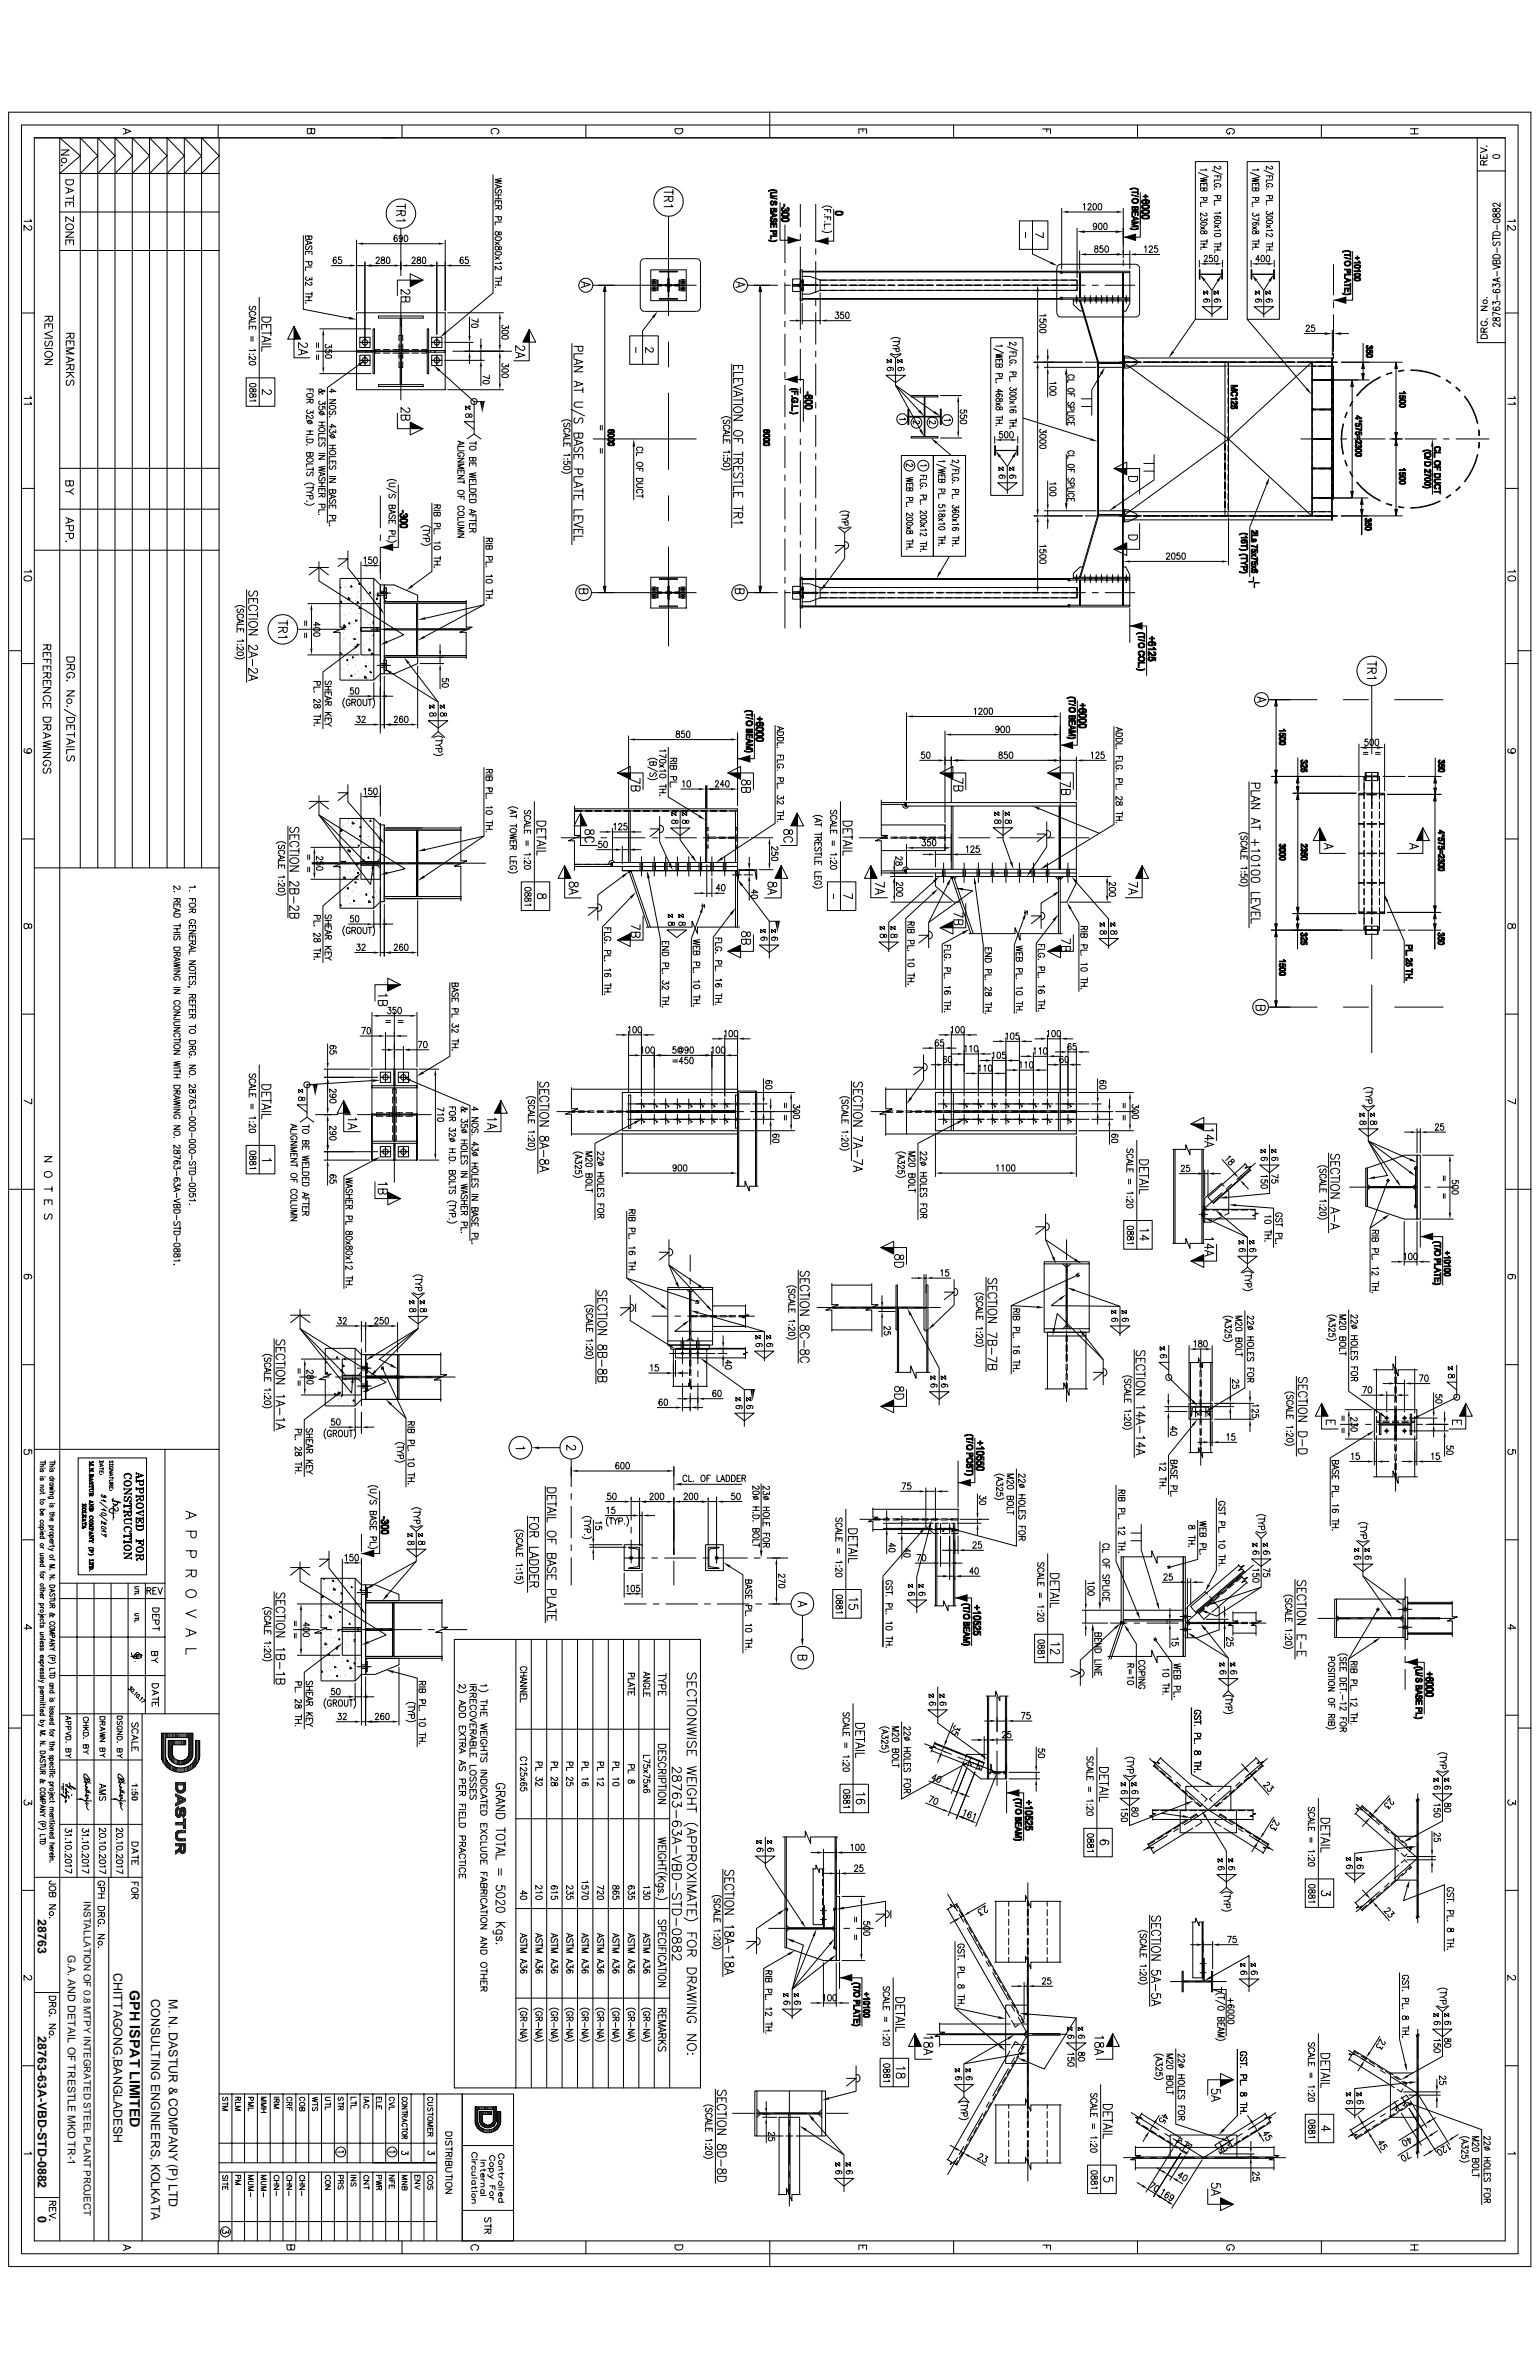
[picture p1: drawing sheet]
<svg xmlns="http://www.w3.org/2000/svg" width="559mm" height="864mm" viewBox="0 0 559 864" stroke-linecap="round" stroke-linejoin="round" font-family="sans-serif">
<defs><g id="words">
<text font-size="5.2" x="47.1" y="722.4" transform="rotate(90 47.1 722.4)">GPH ISPAT LIMITED</text>
<g font-size="4.5">
<text x="13.7" y="696.6" transform="rotate(90 13.7 696.6)">28763</text>
<text x="41.1" y="716.2" transform="rotate(90 41.1 716.2)">CHITTAGONG,BANGLADESH</text>
<text x="54.9" y="725.7" transform="rotate(90 54.9 725.7)">CONSULTING ENGINEERS, KOLKATA</text>
<text x="61.3" y="725.7" transform="rotate(90 61.3 725.7)">M. N. DASTUR &amp; COMPANY (P) LTD</text>
<text x="13.7" y="739.2" transform="rotate(90 13.7 739.2)">28763-63A-VBD-STD-0882</text>
<text x="13.7" y="804.3" transform="rotate(90 13.7 804.3)">0</text>
</g>
<text font-size="3.9" x="24.6" y="709.5" transform="rotate(90 24.6 709.5)">G.A. AND DETAIL OF TRESTLE MKD TR-1</text>
<text font-size="3.6" x="30.4" y="690.1" transform="rotate(90 30.4 690.1)">INSTALLATION OF 0.8 MTPY INTEGRATED STEEL PLANT PROJECT</text>
<text font-size="3.2" x="47.8" y="647.3" transform="rotate(90 47.8 647.3)">1:50</text>
</g></defs>
<g fill="none" stroke="#000" stroke-width=".36">
<path d="M3.1 40.7h552.4v782.1h-552.4zM7.8 45.4h543v772.7h-543zM12.4 50h533.8v763.5h-533.8zM22.3 54.4h2.8l-2.8 1.9h2.8M44.7 46.6l2.8 1.1-2.8 1M45.6 47v1.3M79.2 45.4v4.6M79.5 50v763.5M112.9 46.7l.1 1.6 .7 .3 .4-.3 .1-1.6h-2.7l.1 1.6 .8 .3 .5-.7M138.9 50h4.6M145.9 45.4v4.6M178.8 48.7a1.06 1.06 0 0 1-.6-1.2 1.06 1.06 0 0 1 1-.8h.7a1.04 1.04 0 0 1 1.1 .8 1.04 1.04 0 0 1-.7 1.2"/>
<path d="M212.6 45.4v4.6M244.9 46.7h2.8a1.55 1.55 0 0 1-.6 1.7 1.55 1.55 0 0 1-1.8-.1l-.4-.6zM279.3 40.7v9.3M311.7 48.5v-1.7h2.8v1.7M313.1 46.8v1M346 45.4v4.6M378.4 46.8h2.8v1.7M379.8 46.8v1M412.7 45.4v4.6M433.7 58.7h11.7v57.2h-11.7zM446.2 48v.7h-.4a1.04 1.04 0 0 1-.7-1.2 1.04 1.04 0 0 1 1.1-.8 1.14 1.14 0 0 1 1.5 .5 1.14 1.14 0 0 1-.5 1.5M452.5 58.7h11.7v57.2h-11.7z"/>
<path d="M479.5 45.4v4.6M511.8 46.7h2.8M511.8 48.6h2.8M513.2 46.7v1.9M536 50v74.4h10.2M537.2 56v1.5h2.4v-1.5M537.2 53.6l2.4 .9-2.4 .9M538.4 59.9v-1.1l-.7-.5-.5 .5v1.1h2.4M538.4 56.6v.9M539.5 53l-.2 .1M539.6 58.3l-1.2 .7M10.9 79.7l.6 .6h-2.8"/>
<path d="M21.7 77h57.8M22.6 60h-.3l.1 .2M23.9 65.3h2.8v.9a1.5 1.5 0 0 1-1.4 1 1.5 1.5 0 0 1-1.4-1zM23.9 68.1l2.8 1.1-2.8 1M23.9 75.1v-1.7h2.8v1.7M23.9 72h2.8M24.8 68.5v1.3M25.3 73.4v1M26.7 78.7v1.8l-2.8-1.8v1.8M26.7 71v1.9M29.1 63l6.4-6.4-6.4-6.6v265M35.5 63l6.2-6.4-6.2-6.6v265"/>
<path d="M41.7 63l6.3-6.4-6.3-6.6v265M48 63l6.3-6.4-6.3-6.6v265M54.3 63l6.3-6.4-6.3-6.6v265M60.6 63l6.3-6.4-6.3-6.6v265M66.9 63l6.3-6.4-6.3-6.6v265M73.2 63l6.3-6.4-6.3-6.6v265M79.5 63h-57.8l7.4-6.4-7.4-6.6v763.5M143.8 76.5h3.3v1.2a.78 .78 0 0 1-.8 .6 .78 .78 0 0 1-.8-.6v-1.2M143.8 74.9h3.3M145.5 77.5l-1.7 .8M146.5 79.5l.6 .7h-3.3M147.1 74v1.9"/>
<path d="M178.9 63.3v43l-17 14.3M179.7 67l2.2 .7-2.2 .7M179.7 74.1v-1.2h2.2v1.2M179.7 74.7h2.2v1.1h-1l-.1-1.1M179.7 78.7h2.2v1.1h-1.1v-1.1M179.7 70.8h2.2M179.7 72.1h2.2M179.9 68.8l-.2 .5 .2 .8 .6-.1 .7-1.1 .7 .1v.7l-.3 .4M180.4 67.2v1M180.8 70.8v1.3M180.8 72.9v.8M180.8 75.4l-1.1 .5"/>
<path d="M181.9 64.8l-2.2 .5 2.2 .4-2.2 .5 2.2 .4M241 71.4h3.2v1.2l-.6 .6a.66 .66 0 0 1-.9-.6v-1.2M241 69.8h3.2M242.6 78.5v36.2M242.7 72.3l-1.7 .9M243.6 74.3l.6 .7h-3.2M244.2 68.8v1.9M283 73.6v13.6h7.4M284.8 74.1h.1M290.4 74.1v8.4M296 74.1v13.7M298.3 75.4a2.66 2.66 0 0 1 3.5 0"/>
<path d="M299.3 77.9h.1M299.1 76.1h2.3v1.2M299.1 78.7h2.3v1.2M300.3 76.1v.7M300.3 78.7v.8M302.5 76v11.5h-6.5M385.2 75.5v22.2M387.6 77h17.7M393.1 74.3l.4-.4v2.3M394.8 74.4l.3-.5 .6 .1 .2 .3-.3 .8-.9 1.1h1.3M396.8 74h.8l.2 .8v1l-.6 .4a1.65 1.65 0 0 1-.4-2.2zM398.7 74l.3-.1a1.23 1.23 0 0 1 .8 1.2 1.23 1.23 0 0 1-.8 1.1 1.65 1.65 0 0 1-.3-2.2z"/>
<path d="M407.6 75.5v18.3M413.8 76.5v9.6h-6.2M413.8 69.9v11.5M434.8 62.7l3.6 1.4M435.6 74.9h.3zM435.6 67.7v-1.1h2.4v1.1M435.6 71.7h2.4l-.1 .9-.9 .1-.3-.2v-.8M436.1 79l-.2 .1a.69 .69 0 0 0 .2 1.1 .69 .69 0 0 0 .9-.6l1 .5v-.9M436.9 68.2l.1 1.1 .9-.1 .1-1h-2.4l.3 1.1h.6l.4-.4M436.9 66.6v.7M437.4 77.4l.6 .3-.1 .5-.3 .2-.9-.3-1.1-.8v1.2M437.6 61.3l.4 .4h-2.4"/>
<path d="M438 64.4l-2.4 .5 2.4 .4-2.4 .4 2.4 .4M438 73.4h-2.4v1M439.8 61.8l3.6 1.5M440.6 68.6h.3zM440.6 74.3h.3zM440.6 63.8h2.4v1.1M440.6 71h2.4l-.1 1.1h-.9l-.3-1.1M441.5 78.5l.5 .2a.61 .61 0 0 1-.6 .8 .61 .61 0 0 1-.6-.8l.7-.2 1.1 .1 .4 .3-.4 .5M441.5 67.5v.4a.69 .69 0 0 1-.9-.6 .69 .69 0 0 1 .9-.7h.5a.67 .67 0 0 1 1 .5 .67 .67 0 0 1-.6 .8M441.9 63.8v.7M442.4 60.4l.6 .3-.1 .5-.3 .2-.9-.3-1.1-.8v1.2M442.6 77l.4 .4h-2.4"/>
<path d="M443 65.4h-2.4v.9M443 72.8h-2.4v1M453.6 62.7l3.6 1.4M454.4 74.9h.3zM454.4 67.7v-1.1h2.4v1.1M454.4 71.7h2.4l-.1 .9-.9 .1-.2-1M454.9 77.3l-.2 .1a.72 .72 0 0 0 .2 1.1 .72 .72 0 0 0 1-.6l.9 .5v-.9M455.7 68.2l.1 1h.9l.1-1h-2.4l.3 1.1h.6l.4-.4M455.7 66.6v.7M456.4 61.3l.4 .4h-2.4M456.8 64.4l-2.4 .5 2.4 .4-2.4 .4 2.4 .4M456.8 73.4h-2.4v1"/>
<path d="M456.8 79v1.2l-2.4-.9M458.6 61.8l3.6 1.5M459.7 68.6h.1M459.7 74.3h.1M459.5 63.8h2.3v1.1M459.5 71h2.3l-.1 1.1h-.9l-.2-1.1M459.6 78.7l1.7-.2 .5 .5-.5 .4-.9 .1-.8-.3zM459.9 76.7a.69 .69 0 0 0 0 1.2 .69 .69 0 0 0 1-.6l.9 .5v-.9M460.3 67.5v.4a.67 .67 0 0 1-.8-.6 .67 .67 0 0 1 .8-.7h.6a.65 .65 0 0 1 .9 .5 .65 .65 0 0 1-.6 .8M460.7 63.8v.7M461.2 60.4l.6 .3-.1 .5-.4 .2-1.8-1.1v1.2M461.8 65.4h-2.3v.9"/>
<path d="M461.8 72.8h-2.3v1M536 62.1h10.2M549.4 79.7l.5 .6h-2.8M10.8 82l.7 .5-.2 .9a.87 .87 0 0 1-1.3-.3l-1.3-1.3v1.9M21.7 90.9h57.8M23.9 84.2h2.8l-2.8 1.9h2.8M23.9 88.9v-1.8h2.8v1.8M24.2 81.5a1.51 1.51 0 0 1 2.5 1.1 1.47 1.47 0 0 1-1.6 .8 1.47 1.47 0 0 1-1.2-1.3zM25.3 87.1v1.1M110.1 85.4v26.9l16.6 3.2M110.8 87.4l2.4 .7-2.4 .8M110.8 92.5v-1.2h2.4v1.2"/>
<path d="M110.8 95h2.4l-.3 1.3h-.7l-.3-1.3M111.2 89.2a.69 .69 0 0 0-.4 1 .69 .69 0 0 0 1 .2l.5-.9 .6-.3 .3 .5-.3 .9M111.6 87.6v1M112.1 85.7l.2 1.3h.6l.3-1.3h-2.4l.3 1.3h.7l.3-.5M112.1 91.3v.7M113.2 96.9h-2.4v1.2M120.1 96.4h7M122 93.6l-.3-.3a1.37 1.37 0 0 0-.2 2.4 .65 .65 0 0 0 .5-.9 .65 .65 0 0 0-1-.2l-.1 .3M123.9 93.3h-1l-.1 1a.75 .75 0 0 1 1.1 0 .75 .75 0 0 1-.1 1.1 .75 .75 0 0 1-1.1-.2M129.4 87v25.9M129.4 96.4h3M131.7 88.5h27.5"/>
<path d="M132.4 95v31.2M134.8 96.4h8.4M136.5 93.9a.58 .58 0 0 1 .7-.6 .58 .58 0 0 1 .3 .9l-1.1 1.5h1.4M138.3 93.6l.2 .5a.82 .82 0 0 1 1 .5 .82 .82 0 0 1-.4 1.1 .69 .69 0 0 1-.9-.6 .69 .69 0 0 1 .7-.8l.5-.2v-.6a.7 .7 0 0 0-1.1 .1zM140.5 93.5l.2-.2a1.41 1.41 0 0 1 .3 2.4l-.5-.1-.2-.4zM144.1 85.7l-.3-.4a1.37 1.37 0 0 0-.2 2.4 .67 .67 0 0 0 .6-.9 .67 .67 0 0 0-1.1-.2l-.1 .4M145.5 82.9v17.3M146 86.2a.66 .66 0 0 1-1.1 .4 .66 .66 0 0 1 .1-1.1l.3-.2a1.42 1.42 0 0 1 .2 2.4l-.6-.3M146.9 85.5l.3-.2a1.3 1.3 0 0 1 .8 1.2 1.3 1.3 0 0 1-.8 1.2 1.65 1.65 0 0 1-.3-2.2zM147.8 96.4h8.4M148.8 99.4l4.7 2.3-4.7 2.4zM149.5 93.9a.58 .58 0 0 1 .8-.6 .58 .58 0 0 1 .2 .9l-1.1 1.5h1.4"/>
<path d="M151.4 93.6l.2 .5a.82 .82 0 0 1 1 .5 .82 .82 0 0 1-.5 1.1 .75 .75 0 0 1-.9-.8 .75 .75 0 0 1 1-.7l.4-.3-.1-.4a.7 .7 0 0 0-1.1 .1zM153.5 93.5l.3-.2a1.37 1.37 0 0 1 .1 2.4l-.6-.5zM158.5 95v26.5M158.5 96.4h3M161.5 87v25.9M163.8 96.4h7M168.1 93.6l-.5-.3a1.41 1.41 0 0 0 0 2.4 .67 .67 0 0 0 .6-1 .67 .67 0 0 0-1.2-.1v.3M169.8 93.3h-.9l-.1 1a.71 .71 0 0 1 1.1 .1 .71 .71 0 0 1-.1 1 .71 .71 0 0 1-1.1-.2M179.7 87.8l1.5 1.1M179.7 93.2l1.5 1M179.7 84.2a.94 .94 0 0 1 1.1 0 .94 .94 0 0 1 .4 1h.7v-.3v-.7h-.7a.94 .94 0 0 1-.4 1 .94 .94 0 0 1-1.1 0zM179.7 86.3l.9-.4a1.05 1.05 0 0 1 1.3 .6 1.23 1.23 0 0 1-1.1 .8 1.23 1.23 0 0 1-1.1-.8z"/>
<path d="M179.7 91.6l1.8-.2 .4 .6a1.39 1.39 0 0 1-2.2 0zM179.8 89.5a1.31 1.31 0 0 1 1.6 1.2l.5-.1v-.7l-.3-.4-.4 .2a.94 .94 0 0 1-.4 .9 .94 .94 0 0 1-1.1 0zM181.2 87.8l-1.5 1.1M181.2 93.2l-1.5 1M181.4 96.8l.5 .4v.5l-.4 .2-.7-.3-1.1-.9v1.3M181.5 95.1l.4 .5h-2.2M181.9 80.6h-2.2v1.1M232.8 94.3l1-.4h18.9a1.45 1.45 0 0 1 1.5 1.4v16.2a1.45 1.45 0 0 1-1.5 1.5h-18.9a1.59 1.59 0 0 1-1.5-1.5v-16.2zM236.1 98h12.9v11.1h-12.9zM239.3 98.5h6.5v.2h-6.5zM242.5 98.7l.2 9.7zM284.8 81.5v14"/>
<path d="M284.8 97.9v2.3M290.4 98h.7v11.1h-.7zM290.4 84.8v2.3M290.4 89.5v11.8M291.1 98.5h118.9v10.7M291.1 98.7h94.1M296 90.2v2.3M296 94.8v11.6M298.3 83.8a2.94 2.94 0 0 0 3.5 0M299.3 80.5h.1M299.3 83.1h.1M301.4 81.4h-2.3v1.1"/>
<path d="M369.9 80.2h10.3v10.3h-10.3zM372.1 84.3v2M374.6 90.3v1.9l6.7 3.1M374.6 80.2v10.3M378.5 84.4v1.9l-2.7-1.4M383.9 96.4l1.1-.5h27a1.45 1.45 0 0 1 1.5 1.5v16.1a1.45 1.45 0 0 1-1.5 1.6h-27a1.45 1.45 0 0 1-1.5-1.6v-16.1zM384.7 98.7l.3 .5 .6-.2M385 98.7l.2 .3zM385.1 98.6l.1 .3M385.1 98.6v.3zM385.2 98.5v.5l-.2-.2 .2-.2-.2 .3M385.2 98.5l-.2 .2 .1 .3h24.9"/>
<path d="M385.2 98.5v.1M385.2 98.5l-.2 .2M385.2 98.8l-.1 .2M390.8 82.7v18.2M391.8 90.9v7.1M391.8 99v9.1M392 99v9.1M393.6 84.1h11.2M394.1 92.4h11.2M397.3 89.4v.6a.94 .94 0 0 1 1 .4 .94 .94 0 0 1 0 1 .7 .7 0 0 1-1-.1 .7 .7 0 0 1 .1-1l.7-.1 .3-.6-.4-.4zM397.9 81.8a.64 .64 0 0 1-.9 .5 .64 .64 0 0 1-.2-1 .64 .64 0 0 1 1 .1l.1 .4a1.06 1.06 0 0 1-.7 1.5l-.5-.3M398.9 81.1l.4-.1a1.39 1.39 0 0 1 0 2.3l-.4-.1-.4-.8z"/>
<path d="M400.1 89.2h-.9l-.1 1.1a.71 .71 0 0 1 1 0 .71 .71 0 0 1 0 1 .71 .71 0 0 1-1.1-.1M400.7 81.1h.8l.2 .3v1.5l-.5 .4-.5-.1-.1-.3zM401.2 89.4l.3-.2a1.3 1.3 0 0 1 .8 1.2 1.3 1.3 0 0 1-.8 1.2 1.54 1.54 0 0 1-.3-2.2zM407.4 99v9.1M407.6 94.3v2.3M407.6 99v9.1M407.6 92.4h2.4M410 90.9v6.8M412.2 92.4h8.7M415.3 89.7l.5-.5v2.4M417 89.8a.61 .61 0 0 1 .8-.6 .61 .61 0 0 1 .3 1l-1.2 1.4h1.4M419.9 89.2h-.9l-.1 1.1a.73 .73 0 0 1 1.1 .1 .73 .73 0 0 1-.2 1 .73 .73 0 0 1-1-.2"/>
<path d="M435.2 97.9h.2v3.4h-.2zM435.2 94.4v2.7M435.4 99.5h7.9M435.4 99.7h7.9M435.6 90.4h.3zM435.6 88.6h2.4M435.6 82.3l1.6 .9M435.6 87.5h2.4M435.6 89.7h2.4M435.8 80.9l1.2-.2 .9 .2 .1 .3a1.47 1.47 0 0 1-2.4 0zM435.8 83.9a.94 .94 0 0 1 1 0 .94 .94 0 0 1 .4 .9h.4l.4-.3-.1-.6h-.7a.88 .88 0 0 1-.6 .9 .88 .88 0 0 1-1-.3zM436.9 88.6v1.1"/>
<path d="M437 93.2l.1-.4 .6-.1 .4 .7-1.2 1.6h1.2M437.2 82.3l-1.6 .9M437.6 95.8h3.7M438 87v1.1M439.8 92.7h-.9l-.1 1a.7 .7 0 0 1 1.1 0 .7 .7 0 0 1-.1 1.1 .7 .7 0 0 1-1.1-.2M440.6 91.5h.3zM440.6 81.7l1.6 .9M440.6 88.6h2.4M440.6 89.6h2.4M440.6 90.8h2.4M440.8 80.3l1.8-.2 .4 .6a1.46 1.46 0 0 1-2.4-.2zM440.8 85l1.8-.2 .4 .6a1.46 1.46 0 0 1-2.4-.1z"/>
<path d="M440.9 92.8l.3-.1a1.23 1.23 0 0 1 .8 1.2 1.23 1.23 0 0 1-.8 1.1 1.61 1.61 0 0 1-.3-2.2zM441.9 89.6v1.2M442.2 81.7l-1.6 .9M442.6 83.3l.4 .4h-2.4M443 88v1.2M443.3 97.9h.3v3.4h-.3zM443.6 94.4v2.7M454 97.9h.2v3.4h-.2zM454 94.4v2.7M454.2 99.5h8M454.2 99.7h8M454.4 90.4h.3z"/>
<path d="M454.4 88.6h2.4M454.4 87.5h2.4M454.4 89.7h2.4M454.4 82.3l1.6 .9M454.7 83.8l.6-.1 .4 .3 .3 .8h.7v-.9h-.7a.88 .88 0 0 1-.6 .9 .88 .88 0 0 1-1-.3zM455.3 80.8l.5 .2a.61 .61 0 0 1-.6 .8 .61 .61 0 0 1-.6-.8l.7-.2a1.14 1.14 0 0 1 1.5 .6l-.4 .3M455.7 88.6v1.1M456 82.3l-1.6 .9M456.4 95.8h3.7M456.8 87v1.1M457 94.2h-1.3l.9-1.5v2.3M457.8 92.8h.8l.1 .3v1.5l-.6 .4a1.61 1.61 0 0 1-.3-2.2z"/>
<path d="M459.7 91.5h.1M459.5 88.6h2.3M459.5 89.6h2.3M459.5 90.8h2.3M459.5 81.7l1.5 .9M459.6 80.3l1.7-.2 .5 .6-.5 .4h-1.4l-.3-.2zM459.7 92.8l.3-.1a1.23 1.23 0 0 1 .8 1.2 1.23 1.23 0 0 1-.8 1.1 1.51 1.51 0 0 1-.3-2.2zM460.7 89.6v1.2M461 81.7l-1.5 .9M461.2 84.8l.6 .4-.1 .5-.4 .2-1.8-1.1v1.1M461.3 83.3l.5 .4h-2.3M461.8 88v1.2"/>
<path d="M462.2 97.9l.2 3.4zM462.4 94.4v2.7M483.9 95.9v11.3M490.8 91.3v17.7h-6.9M549.2 82l.7 .5-.1 .8-.4 .3-.9-.5-1.4-1.3v1.9M7.8 113.6h4.6M16.3 114.8h2.7v1.2l-.5 .7-.6-.3-.2-1.6M16.3 119.3v-1.7h2.7v1.7M17.7 115.7l-1.4 1M17.7 117.6v1M90.4 114.9l2.4 .7-2.4 .7M90.4 119.6v-1.2h2.4v1.2"/>
<path d="M90.8 111.2a.66 .66 0 0 0-.4 .9 .66 .66 0 0 0 1 .2l.5-1a.67 .67 0 0 1 .9 .3 .67 .67 0 0 1-.3 .9M91 114.5a.74 .74 0 0 1-.6-.9 .74 .74 0 0 1 1-.6h.5a.74 .74 0 0 1 .9 .6 .74 .74 0 0 1-.6 .9M91.2 115.1v1M91.6 118.4v.8M92.8 116.8h-2.4v1.1M94.1 107.9v39.6M95 115.1h3.3a1.67 1.67 0 0 1-1.7 2 1.67 1.67 0 0 1-1.6-2zM95 119.6v-1.7h3.3v1.7M96.7 117.9v1.1M98.3 120v1.8M106.7 118.4l2.4 4.7h-4.7zM110.8 110h.3z"/>
<path d="M110.8 109.1h2.4M110.8 106.7h2.4M110.8 107.8h2.4M111.3 100.5a.7 .7 0 0 0-.1 1.2 .7 .7 0 0 0 1.1-.6l.9 .6v-1M112.1 107.8v1.3M112.6 102.4l.6 .4v.4l-.5 .3-.8-.2-1.1-.9v1.2M113.2 106v1.4M115.9 119.4h18.7M129.4 113.5h32.1v28h-32.1zM135.4 119.4h.5v16.2h-.5zM137.3 114.7h16.3v.8h-16.3zM145.2 115.5h.5v24.1h-.5z"/>
<path d="M145.5 109.5v9.2M147.2 107.8l.3 1.8h.7l.4-.2 .2-1.6h-3.3l.1 1.6 .5 .2a.8 .8 0 0 0 1.1-.6M148 105.2l.6 .2a.89 .89 0 0 1-.3 1.3 .89 .89 0 0 1-1.2-.4l-1.6-1.2v1.8M148.8 101.7v2.4M153.5 101.7h-9.3v5.6M155 119.4h.5v16.2h-.5zM162.3 113.5h20.5M170.3 115v6.9M171.2 117.9l1.3-.3 1 .5a1.37 1.37 0 0 1-2.4 .2zM173.5 115.7v1.3l-2.4-.9M179.8 104.3h.1M179.7 103.5h2.2"/>
<path d="M179.7 101h2.2M179.7 102.1h2.2M180.8 102.1v1.4M181.4 115.9v9.3M181.9 100.3v1.4M182.5 118a.7 .7 0 0 0 0 1.2 .7 .7 0 0 0 1.1-.5l.9 .5v-1M192 119.5l2.4 4.7h-4.7zM210.9 102.3l3.3 1-3.3 1.1M212 102.7v1.3M215.1 103.5h37.6M219.4 103.5h.1M219.5 103.5l.4 2.3h-1z"/>
<path d="M219.5 103.5v111.6M236.1 103.5l2.4 .1zM236.5 102.3h1.6M236.5 104.8h1.6M236.6 101.5h1.5v1.5h-1.5zM236.6 104.1h1.5v1.5h-1.5zM236.9 115.2l-3.7 4.9v2M237.1 101.9h.5v.6h-.5zM237.1 104.6h.5v.6h-.5zM237.3 101.4v1.6M237.3 104.1v1.6M238.3 103.5v.1"/>
<path d="M238.5 101.7h.3v3.7h-.3zM239.3 108.4h6.5v.2h-6.5zM240.2 103.3h-1.4v.5h1.4M241.4 103.3h2.4M241.4 103.8h2.4M242.3 101.3h.5v2h-.5zM242.3 103.8v2h.5v-2M242.3 102.8h.5M242.3 104.3h.5M242.5 103.5h-3.7l3.7 .1M242.7 103.5h3.7l-3.7 .1M244.9 103.3h1.4v.5h-1.4"/>
<path d="M246.4 101.7h.2v3.7h-.2zM246.6 103.5l2.4 .1zM246.9 103.5v.1M247 102.3h1.6M247 104.8h1.6M247.1 101.5h1.5v1.5h-1.5zM247.1 104.1h1.5v1.5h-1.5zM247.6 101.9h.5v.6h-.5zM247.6 104.6h.5v.6h-.5zM247.8 101.4v1.6M247.8 104.1v1.6M267 102.3l3.3 1-3.3 1.1"/>
<path d="M268.1 102.7v1.3M271.3 103.5h11M275.8 103.5l.6 2.3h-1zM275.8 103.5v111.6M284.6 103.5h2.3M284.8 102.5v11.6M284.8 116.5v2.3M286.5 116.4h2.3M287.6 101.3h2.8v1.5l-.5 .5h-2.3zM287.6 103.3h2.8v.5h-2.8zM289.3 103.5h11.6M290.4 104.3l-.5-.5h-2.3v2h2.8"/>
<path d="M290.4 102.4v17.3M290.4 102.3h1.3M290.4 104.8h1.3M291.1 101.5h.3v1.5h-.3zM291.1 104.1h.3v1.5h-.3zM291.1 103.5l2.3 .1M291.1 103.5l5.6 .1M291.1 105.4v-1.3v1.3h.3M291.1 103.5l2.2 .1M291.1 100.3h2.8l3.7 1.4M291.1 109.9v7.9M291.1 108.4h93.9"/>
<path d="M291.1 108.6h118.9M291.1 116.4h6.5M291.4 103.5v.1M291.4 101.7h-.3v1.3M293.9 103.5v.1M294.5 103.5l2.2 .1M294.5 103.6h2.3M296 108.7v2.4M296 113.4v11.7M296.7 103.5v.1M297.6 101.7h93.2v1.3M297.6 105.4l-3.7 1.4h-2.8"/>
<path d="M297.6 101.7h2.5M297.6 105.4h2.5M297.6 101.7v3.7M297.6 106.2v11.6M297.9 103.6h2.4M300 116.4h8.9M301.2 101.7h2.3M301.2 105.4h2.3M301.4 103.5h5.9M301.4 103.6h2.4M303.2 113.3h1.1l-.6 .9a.71 .71 0 0 1 .6 1.1 .71 .71 0 0 1-1.3-.2M304.7 101.7h2.3"/>
<path d="M304.7 105.4h2.3M305 103.6h2.3M306.1 113.3h-1l-.1 1a.74 .74 0 0 1 1.1 0 .74 .74 0 0 1-.1 1.1 .74 .74 0 0 1-1.1-.3M307.1 113.5l.2-.2a1.3 1.3 0 0 1 .8 1.2 1.3 1.3 0 0 1-.8 1.2l-.5-1.1zM308.2 101.7h2.4M308.2 105.4h2.4M308.4 103.6h2.3M311.7 101.7h2.3M311.7 105.4h2.3M311.9 103.6h2.3M315.1 101.7h2.4M315.1 105.4h2.4"/>
<path d="M315.4 103.6h2.4M318.7 101.7h2.3M318.7 105.4h2.3M318.9 103.6h2.3M321.2 103.5h-13.4M322.2 101.7h2.2M322.2 105.4h2.2M322.4 103.6h2.3M324.7 103.5h-2.9M325.6 101.7h2.4M325.6 105.4h2.4M325.9 103.5h12.8"/>
<path d="M325.9 103.6h2.3M329.1 101.7h2.4M329.1 105.4h2.4M329.4 103.6h2.3M332.6 101.7h2.3M332.6 105.4h2.3M332.8 103.6h2.4M336.1 101.7h2.3M336.1 105.4h2.3M336.3 103.6h2.4M339.6 101.7h2.3M339.6 105.4h2.3"/>
<path d="M339.9 103.5h2.8M339.9 103.6h2.2M343.1 101.7h2.3M343.1 105.4h2.3M343.3 103.5h13.4M343.3 103.6h2.3M346.5 101.7h2.4M346.5 105.4h2.4M346.8 103.6h2.4M350.1 101.7h2.3M350.1 105.4h2.3M350.3 103.6h2.3"/>
<path d="M353.6 101.7h2.3M353.6 105.4h2.3M353.7 103.6h2.4M357 101.7h2.3M357 105.4h2.3M357.3 103.5h5.8M357.3 103.6h2.3M360.5 101.7h2.4M360.5 105.4h2.4M360.8 103.6h2.3M363.7 103.5h30.3M364 101.7h2.4"/>
<path d="M364 105.4h2.4M364.2 103.6h2.4M367.5 101.7h2.3M367.5 105.4h2.3M367.7 103.6h2.4M371 101.7h2.3M371 105.4h2.3M371.2 103.6h2.3M374.5 101.7h2.3M374.5 105.4h2.3M374.7 103.6h2.3M376.5 105.8v23.3"/>
<path d="M377.4 117.9l.9-.3 .8 .2 .4 .1v.8l-1.8 .2-.3-.2zM377.4 119.8l1.7-.2 .4 .2 .1 .5-.5 .4h-1.4l-.3-.1zM377.7 115.7a.73 .73 0 0 0-.2 1.1 .73 .73 0 0 0 1.1 .1 .73 .73 0 0 0-.1-1.1l1.1 .1v1M378 101.7h2.3M378 105.4h2.3M378.2 103.6h2.3M379.1 114.1l.5 .5h-2.3M381.4 101.7h2.4M381.4 105.4h2.4M381.7 103.6h2.3M385 101.7h2.3M385 105.4h2.3"/>
<path d="M385.1 108.2v.3zM385.1 108.1l.1 .2M385.1 103.6h2.4M385.2 108.1l-.2 .3zM385.2 108.1l-.2 .2 .2 .2-.2-.3M385.2 108.2l-.1 .3M385.2 108.1l-.2 .3M385.2 108.1h24.8M385.2 108.1v.5l-.2-.2M385.6 108.1l-.6-.2-.3 .5M388.5 101.7h2.3v3.7h-93.2M388.7 103.5h2.1l-2.1 .1"/>
<path d="M389.5 109.2v1.4l2.4 2.3h1M389.5 109.2h20.5M389.5 108.6v.6M390.5 108.1v1.1M390.7 107.3v2.8M390.8 104.1v1.3h-2.3M390.8 108.1v1.1M391.8 109.2l.1 .2zM391.8 109.2v.3M391.8 109.2l6.5 22.3v55.7M391.8 109.5l.3-.3 6.5 22.3v55.8M392 109.3l-.2 .1"/>
<path d="M393.4 108.1v1.1M393.6 107.3v2.8M393.8 108.1v1.1M395.5 108.1v1.1M395.6 107.3v2.8M395.9 108.1v1.1M396.2 103.5h2.4M397.5 108.1v1.1M397.8 107.3v2.8M397.9 108.1v1.1M399.5 108.1v1.1M399.7 107.3v2.8"/>
<path d="M399.9 108.1v1.1M400.9 103.5h11M401.5 108.1v1.1M401.7 107.3v2.8M401.8 108.1v1.1M403.5 108.1v1.1M403.7 107.3v2.8M403.9 108.1v1.1M405.6 108.1v1.1M405.7 107.3v2.8M405.9 108.1v1.1M407.3 111.9v-2.7v100.9v-2.8"/>
<path d="M407.3 113.1v2.3M407.3 116.6v2.4M407.6 109.2v100.9M408.5 108.1v1.1M408.7 107.3v2.8M408.9 108.1v1.1M410 109.2v1l-1.5 2.7h-.9M433.7 115.9l-8.1 11.8M436.3 111.3h7l-3.5 2.8zM436.7 105.7l1.5 1.1v-1.1h-.4h.4M436.7 106.7l.4 .1h-.4v-1.1l1.5 1M437.1 101.9l2.7 3.5"/>
<path d="M437.5 108.5l.6 .3a.64 .64 0 0 1-.3 .8 .64 .64 0 0 1-.8-.1 .64 .64 0 0 1 0-.9l.5-.1a1.09 1.09 0 0 1 1.5 .7l-.3 .4M440.5 105.7l1.6 1.1v-1.1h-.5h.5M440.5 106.7l.5 .1h-.5v-1.1l1.6 1M441.3 108.5l.6 .3a.64 .64 0 0 1-.2 .8 .64 .64 0 0 1-.9-.1 .64 .64 0 0 1 .1-.9l.4-.1a1.13 1.13 0 0 1 1.6 .7l-.3 .4M441.9 102l-2.1 3.4v9.8M452.5 115.9l21.6 25.2M455.1 111.3h7l-3.5 2.8zM455.5 105.7l1.5 1.1v-1.1h-.4h.4M455.5 106.7l.4 .1h-.4v-1.1l1.5 1M455.9 101.9l2.7 3.5M456.3 108.5l.6 .3a.64 .64 0 0 1-.3 .8 .64 .64 0 0 1-.8-.1 .64 .64 0 0 1 0-.9l.5-.1a1.09 1.09 0 0 1 1.5 .7l-.3 .4M460.2 108.5a.66 .66 0 0 1 .4 1.1 .66 .66 0 0 1-1.1-.1l-.2-.4a1.48 1.48 0 0 1 2.4 0l-.4 .5"/>
<path d="M460.7 102l-2.1 3.4v9.8M460.9 105.7h-.4h.4v1.1l-1.6-1.1v1.1h.5l-.5-.1M474 118.6a.6 .6 0 0 1 .6-.6 .6 .6 0 0 1 .5 .7l-1.2 1.6h1.3M476.9 118h-.9l-.2 1a.74 .74 0 0 1 1.1 0 .74 .74 0 0 1-.1 1.1 .74 .74 0 0 1-1.1-.2M483.4 119.7v9.5M483.9 109.5v2.3M483.9 114.1v13.6M537.4 111.2h2.3l-2.3 1.5h2.3M538 116.6l-.6 .5a1.11 1.11 0 0 0 1.2 1.1 1.11 1.11 0 0 0 1-1.3l-.8-.3v.5M539.6 115.7l-.1 .1M539.6 107.9l-.1 .1M539.7 119l-1.2 .8"/>
<path d="M546.2 113.6h4.6M16.3 130.5h2.7l-2.7 1.8h2.7M16.3 122.8h2.7M16.3 126.5h2.7M16.7 127.8a1.31 1.31 0 0 1 1.6-.2 1.31 1.31 0 0 1 .6 1.5 1.34 1.34 0 0 1-1.7 .6 1.34 1.34 0 0 1-.8-1.6zM16.7 123.8a1.19 1.19 0 0 0 0 1.8h.7l.5-1.5 .7-.3a1.19 1.19 0 0 1 0 1.8M19 120.1l-2.7 1.1 2.7 1.1M24 121h2.8l-.2 1.8h-.9l-.2-1.8M24 125.6v-1.8h2.8v1.8M24 126.3h2.8l-2.8 1.1 2.8 1h-2.8M24 129.5l2.8 1.1-2.8 1.1M24 132.4h2.8l-.2 1.8h-.9l-.2-1.8"/>
<path d="M24 135.2h2.8M24.5 138a.95 .95 0 0 0-.5 1.1 .95 .95 0 0 0 1.1 .7l.6-1.5 .7-.3a1.19 1.19 0 0 1 0 1.9M25 129.9v1.3M25 135.2l1.8 1.9M25.5 121.9l-1.5 1M25.5 123.8v1.1M25.5 133.4l-1.5 .9M25.7 135.9l-1.7 1.2M89.3 137.2h10.4v10.3h-10.4zM90.5 128.5l.2 .1zM90.5 131.5l1.3-.3 .8 .3 .2 .3a1.46 1.46 0 0 1-2.4 .2zM90.7 139.4l1.8-.1 .3 .1 .1 .6-.4 .4h-1.5l-.3-.2z"/>
<path d="M91.1 122.2v1.7M91.8 122.2v1.7M91.9 128.6h.1M92.2 129.5l.6 .3v.4l-.5 .4-.8-.3-1.1-.9v1.2M92.3 126.8l.5 .5h-2.4M95 122.1l3.3 1.1-3.3 1M95 120.9h3.3M95 124.9h3.3M96.1 122.5v1.3M98.3 125.9h-3.3v1.6M106.7 123.1v-4.7v11.5h5.7M108.3 126.7l3.3 1.1-3.3 1.1"/>
<path d="M109.4 127.2v1.2M110.8 124.5l.6 .3a.89 .89 0 0 1-.3 1.3 .89 .89 0 0 1-1.2-.4l-1.6-1.3v1.8M114.7 127.5h21.6M114.9 124.5v1.7M114.9 128.9v1.7M115.6 124.5v1.7M115.6 128.9v1.7M115.9 135.6h18.7M117.3 121.8v11.6M118.1 129l1.8-.1 .3 .1 .1 .5-.4 .5h-1.5l-.3-.2zM118.4 125a.72 .72 0 0 0-.1 1.2 .72 .72 0 0 0 1.2-.6l.8 .6v-1.1M118.4 126.8a.73 .73 0 0 0-.2 1.1 .73 .73 0 0 0 1 .2 .73 .73 0 0 0 .2-1.1l.9 .1v.9"/>
<path d="M129.4 127.3h6v.5h-6zM130.2 132.4l-11.4 8.3v49.1M130.5 124.3h4M130.5 130.8h4M130.6 122.4h3.7v3.8h-3.7zM130.6 128.9h3.7v3.8h-3.7zM132.4 128.8v4M133.1 127.3v.5M134.7 127.3v.5M135.9 127.3h9.3M135.9 127.7h9.3M137.3 139.6h16.3v.7h-16.3z"/>
<path d="M137.9 126.9h-1.8v1.3h1.8M139.1 126.9h2.3M139.1 128.2h2.3M142.6 126.9h5.7M142.6 128.2h2.3M144.8 130.2v-2h1.3v2M144.8 131.3v2.1h1.3v-2.1M144.8 123.7v-1.9h1.3v1.9M144.8 124.9v2M144.8 125.7h1.3M144.8 129.4h1.3M145.5 128v17.3"/>
<path d="M145.6 127.5h9.3M145.7 127.3h9.3v.4h-9.3M146 128.2h2.3M146.1 124.9v2M149.5 126.9h2.4M149.5 128.2h2.4M153 126.9h1.8v1.3h-1.8M155.5 127.3h6v.5h-6M156.3 127.3v.5M156.5 124.3h4M156.5 130.8h4M156.6 122.4h3.8v3.8h-3.8z"/>
<path d="M156.6 128.9h3.8v3.8h-3.8zM157.8 127.3v.5M158.5 122.3v3.9M158.5 128.8v4M159.5 134.5l12.5 11.3v11.8M161.2 124.3h10.6M161.2 130.8h14.7M164.2 127.5h21.6M170.3 124.3v3.2M170.3 129.9v2.3M174.5 122.9v2.3M174.5 127.5v3.3"/>
<path d="M174.5 133.1v7M175.3 138.3l1.8-.1 .4 .1v.6l-.4 .4h-1.4l-.4-.2zM177.5 136.1v1.4l-2.2-.9M181.4 129.9v9.3M182.2 120.1l1.3-.2 .8 .2 .2 .4a1.3 1.3 0 0 1-1.2 .8 1.3 1.3 0 0 1-1.2-.8zM182.2 122.1l1.3-.3h.5l.5 .5a1.37 1.37 0 0 1-2.4 .2zM182.2 134.1l1.3-.2 .8 .2 .2 .4a1.46 1.46 0 0 1-2.4 .1zM182.2 136l1.3-.3 .8 .3 .2 .3a1.3 1.3 0 0 1-1.2 .8 1.3 1.3 0 0 1-1.2-.8zM182.5 132a.7 .7 0 0 0 0 1.2 .7 .7 0 0 0 1.1-.6l.9 .6v-1M187.1 127.8l3.3 1.1-3.3 1.1M188.2 128.3v1.2M189.7 125.6l.5 .3a.89 .89 0 0 1-.2 1.3 .89 .89 0 0 1-1.3-.4l-1.6-1.3v1.8"/>
<path d="M192 124.2v-4.7v11.5h-5.6M207.5 124.7v73M208.3 125.7h3.2v1.2l-.3 .5-.8 .1-.4-.2-.2-1.6M208.3 130.3l3.2 1-3.2 1.1M208.3 133.1h3.2l-3.2 1.9h3.2M208.3 138.3l3.2 1.1-3.2 1.1M209.3 130.7v1.3M209.3 138.8v1.2M211.5 128.4h-3.2v1.6M228.5 121.9h10.3v10.3h-10.3zM230.7 126.1v1.9M233.2 121.9v10.3"/>
<path d="M236.4 126.2l.7 .5-.1 .9-.4 .2-1-.4-1.3-1.2v1.8M242.6 124v9.4M265.5 132.2v59.3M266.2 134.4v-1.7h3.3v1.7M266.2 139.1v-1.7h3.3v1.7M267.9 132.7v1M267.9 137.4v1M269.5 135.2h-3.3v1.5M269.5 139.5l-3.3 1 3.3 1.1M284.8 137.8h6.7v15.2M284.8 121.2v11.6M284.8 135v2.4"/>
<path d="M284.8 139.7v11.7M290.4 122v2.4M290.4 126.7v11.6M296 127.3v2.3M296 132v11.6M321.5 136.2h7l-3.5 2.7zM321.9 130.6l1.5 1.1v-1.1h-.4h.4M321.9 131.6l.4 .1h-.4v-1.1l1.5 1M322.7 133.4a.64 .64 0 0 1 .5 .9 .64 .64 0 0 1-1.1 .2 .64 .64 0 0 1 .1-1.1h.5a1.06 1.06 0 0 1 1.5 .7l-.4 .4M322.9 128.5l2.1 1.5 2.1-1.5M323.3 123.1a2.81 2.81 0 0 1 3.4 0M323.3 128.2a2.81 2.81 0 0 0 3.4 0"/>
<path d="M324 126.6h2.3l-.1 .9-.9 .1-.2-1M324 124h2.3M325 130v9.9l8.5 9.2M325.2 125.5l1.1 .7M325.7 130.6l1.6 1.1v-1.1h-.5h.5M325.7 131.6l.5 .1h-.5v-1.1l1.6 1M326.3 124.8l-1.1 .7h-1.2M326.3 123.4v1.2M326.6 133.4a.65 .65 0 0 1 .4 .9 .65 .65 0 0 1-1 .2 .65 .65 0 0 1 .1-1.1h.5a1.06 1.06 0 0 1 1.5 .7l-.4 .4M359.5 122.6h11.7v57.2h-11.7zM360.6 126.6l3.6 1.5M361.4 138.9h.2z"/>
<path d="M361.4 131.7v-1.1h2.3v1.1M361.4 135.6h2.3l-.1 1.1h-.9l-.2-1.1M362.6 132.2l.1 1h.9l.1-1h-2.3l.2 1.1 .6 .1 .4-.5M362.6 130.6v.6M363.3 125.2l.4 .4h-2.3M363.7 128.4l-2.3 .5 2.3 .4-2.3 .3 2.3 .4M363.7 137.4h-2.3v.9M365.6 125.8l3.5 1.5M366.4 132.5h.2zM366.4 138.3h.2zM366.4 127.8h2.3v1.1M366.4 135h2.3l-.1 1-.9 .1-.2-1.1"/>
<path d="M367.3 131.4v.4a.66 .66 0 0 1-1-.6 .66 .66 0 0 1 1-.6h.5a.63 .63 0 0 1 .9 .4 .63 .63 0 0 1-.6 .8M367.6 127.8v.6M368.1 124.3l.5 .2a.63 .63 0 0 1-.2 .8 .63 .63 0 0 1-.9-.2l-1.1-.9v1.2M368.7 129.3h-2.3v1M368.7 136.7h-2.3v1.1M375.1 131.5h17.8M376.5 133.8v51.1M378.8 133.4h19M380.2 126.8v2.3M380.2 131.5v1.9M380.2 135.6v8.7M382.8 138.7l.4 .5h-2.3"/>
<path d="M386.9 136.1v18.2M388 137.3a.67 .67 0 0 1-.6-.8 .67 .67 0 0 1 1-.4h.5a.67 .67 0 0 1 .9 .4 .67 .67 0 0 1-.6 .8M389.8 137.9h-2.4v1M393.6 131.5h20.7M398.6 131.7h8.7M398.6 131.9h8.7M398.6 133.4h8.7M399.5 135.7l-3.3 5.9v9.3M407.3 120.1v2.3M407.3 123.6v2.3M407.3 127.1v2.3M407.3 130.6v2.2"/>
<path d="M407.3 134v2.4M407.3 137.5v2.4M407.5 131.4l.1 .2zM407.6 131.5l38.2 27.8-38.2 28M407.6 130.1h.6M407.6 132.8h.6M408 131.4l2.2 .1M408 129.3h1.4l3.2 1.6v.4h-1.6M408 129.3v1.8l.3 .2h1.6M408 129.3h-.4v4.3h.4v-1.8l.3-.2h1.6M408 129.3v4.3h1.4l3.2-1.6v-.4h-1.6M414.9 131.4l55.2 .1"/>
<path d="M444.5 131.5v28.4M445.6 131.5v1.1M445.6 133.8v2.3M445.6 137.2v2.4M445.7 131.4l.2 .1zM445.8 131.5v54.3M470.7 131.4l14.6 .1M473.1 121.1h7.6M476.2 131.5v55.8M476.2 137.8h7.2M476.2 138.1h7.2M476.6 137.8v.3"/>
<path d="M480.7 137.9h16.2M481.2 131.4l2.2 .1M481.6 137.8v.3M482 131.5h1.2v1.1M482.9 137.8v.3M483.2 131.5h.2v8.1M483.2 130h.2v1.4h-.2zM483.2 131.5v1.4h.2M483.2 131.5h.2v1.4M483.2 132.9h-75.2v-2.9h75.4v2.9M483.2 131.9h.2M483.2 131.5v49.9"/>
<path d="M483.2 131h.2M483.4 137.5h.5v43.7h-.5zM483.4 131.5v1.4h-1.4M483.4 121.1h.5M483.9 128.1v2.3M483.9 132.8v11.6M486.7 131.5h22.2M486.7 121.1h2.8M490.6 137.9l.5 2.4h-1zM490.6 137.9h.1M490.6 137.9v42.9h-9.9M494.1 135.6h.9l-.4 2.3z"/>
<path d="M494.6 131.5l.4 2.3h-.9zM494.6 131.4h.1M494.6 137.9h.1M494.6 124.5v7zM494.6 131.5v6.4M500.9 136.7a24.8 24.8 0 0 0-8.7 7M501 136.9a23.5 23.5 0 0 0-8.7 6.9M505.1 135.2l-2.1 .7M505.2 135.4l-2.2 .7M506.6 131.5l.5 2.3h-1zM506.6 131.5v55.8M509.5 134.4l-2.2 .3"/>
<path d="M509.5 134.5l-2.2 .4M511.8 134.3a23.8 23.8 0 0 1 10.8 2.4M511.8 134.5a24.5 24.5 0 0 1 10.8 2.4M524.6 138l1.9 1.2M524.7 137.8l1.8 1.3M537.5 121.8a1.29 1.29 0 0 1 2.2 .3v.8h-2.3zM538.5 120.6l-.1-1.4h-.9l-.1 1.4h2.3M10.9 143.9l.6 .7h-2.8M10.9 146l.6 .7h-2.8M90.8 141.1h.8l.5 1.1h.7v-1h-.7a.92 .92 0 0 1-.4 1 .92 .92 0 0 1-1 0zM90.8 143h.8l.5 1h.7v-.9l-.4-.1-.4 .3a.74 .74 0 0 1-.6 1 .74 .74 0 0 1-.8-.9zM92.5 145.1l.4 .4h-2.3"/>
<path d="M97.6 141.6h.5l.4 .5-.4 .9a1.08 1.08 0 0 1-1.4-.3l-1.5-1.3v1.9M111.3 143.3a1.59 1.59 0 0 1 2.3 0 1.27 1.27 0 0 1-.9 1 1.27 1.27 0 0 1-1.3-.4zM111.3 158.6h.2zM111.3 159.4h2.3a1.2 1.2 0 0 1-1.2 1.4 1.2 1.2 0 0 1-1.1-1.4zM111.3 141.2h2.3v1.2M111.3 144.9h2.3l-.2 1.3h-.7l-.2-1.3M111.3 152.7l2.2 .9M111.3 156.5h2.3M111.3 157.7h2.3M111.8 148.8a.69 .69 0 0 0-.5 .9 .69 .69 0 0 0 .8 .5 .69 .69 0 0 0 .6-.8l.9 .6v-1M112.5 141.2v.8M112.5 156.5v1.2"/>
<path d="M112.5 145.6l-1.2 .7M113 150.8l.6 .3-.1 .6-.3 .2-.5-.1-1.4-1.1v1.4M115.7 149.6l2.2 .9M115.7 153.2h2.2M115.7 154.6h2.2M115.7 155.6a1.15 1.15 0 0 1 1.4-.4 1.15 1.15 0 0 1 .8 1.2 1.16 1.16 0 0 1-1.4 .4 1.16 1.16 0 0 1-.8-1.2zM115.8 143.1l-.1-.5 1.4-.9 .5-.1 .3 .4-.6 .2-1.1-1-.5 .2v.6l1.5 .9-.3 .2M116.1 145.6a.71 .71 0 0 0-.1 1.3 .71 .71 0 0 0 1.1-.6l.8 .5v-1M116.1 147.5a.74 .74 0 0 0-.3 1.1 .74 .74 0 0 0 1.1 .1 .74 .74 0 0 0 0-1.1l1 .1v.9M116.8 153.2v1.4M116.8 159v.8M117.9 157.4h-2.2v1.1"/>
<path d="M119.5 142.2h2.3l-1.6-1v1.4M119.5 145.1h2.3l-2.3 1.4h2.3M119.5 154.9h2.3l-1.6-.9v1.4M119.5 158l2.2 .8M119.6 147.5a1.32 1.32 0 0 1 2.2 .6 1.33 1.33 0 0 1-1.3 .5 1.33 1.33 0 0 1-1-.9zM119.6 151.1v.3zM119.8 149.2l-.3 .5 .3 .8h.6l.5-1.1a.67 .67 0 0 1 1 .2 .67 .67 0 0 1-.4 .9M120 155.9a.71 .71 0 0 0-.2 1.2 .71 .71 0 0 0 1.1-.6l.9 .6v-1.1M144.2 150v5.6h9.3M147.2 150.7l.2 1.6 .4 .3 .8-.3 .2-1.6h-3.3v1.2a.86 .86 0 0 0 .9 .7 .86 .86 0 0 0 .8-.7M148 148.1l.6 .2a.89 .89 0 0 1-.3 1.3 .89 .89 0 0 1-1.2-.3l-1.6-1.4v1.9M148.8 153.2l4.7 2.4-4.7 2.3z"/>
<path d="M148.8 153.2v2.4M162.3 141.5h20.5M168.9 147.5l1.6 1.1v-1.2h-.5l.5 .1M168.9 148.5l.4 .1h-.4v-1.2l1.6 1.1M169.1 150.4l.8-.1 .6 1.1 .4 .1a.67 .67 0 0 0 0-1.2l-.6 .3a.75 .75 0 0 1-.8 1 .75 .75 0 0 1-.4-1.2zM169.4 159.3l2.6-1.7 2.6 1.8M172 153.1h-3.5l3.5 2.8M172 145.8h3.9M203.8 153.1a2.54 2.54 0 0 1 3.5 0M204.6 157.3l2.2 .8-2.2 .7M204.9 153.6l-.3 .5v.7l.8 .1 .7-1.2 .4-.1 .3 .5-.3 .8M205.1 156.9l-.5-.4a1.16 1.16 0 0 1 1.1-1 1.16 1.16 0 0 1 1.1 1l-.5 .4"/>
<path d="M205.3 157.6v.9M206.8 159.3h-2.2v1.1M207.2 148.6l4.9 2.4M208.3 159.6l3.2 1.1-3.2 1M208.3 141.6h3.2M208.7 151.7a1.01 1.01 0 0 0-.4 1.1 1.01 1.01 0 0 0 .9 .8l.6-.5 .4-1.1 .9-.3a1.19 1.19 0 0 1 0 1.9M210 157.2l.2 1.8 .7 .1 .4-.3 .2-1.6h-3.2v1.2l.2 .6 .4 .1a.8 .8 0 0 0 1.1-.7M211.5 146h-2.3a.93 .93 0 0 0-.9 .9 .93 .93 0 0 0 .9 .9h2.3M211.5 140.7v1.9M215.1 159.3h37.6M217.8 154.4v1.7M218.5 154.4v1.7"/>
<path d="M242.6 142.6v27.9M261.7 151.9a2.64 2.64 0 0 1 3.6 0M262.5 156.1l2.3 .8-2.3 .7M262.8 152.5l-.3 .4 .1 .7 .8 .1 .5-1 .6-.2 .3 .4-.3 .9M263.1 155.8a.74 .74 0 0 1-.6-.9 .74 .74 0 0 1 .9-.6h.5a.74 .74 0 0 1 .9 .6 .74 .74 0 0 1-.6 .9M263.2 156.5v.9M263.7 159.7v.7M264.8 158.2h-2.3v1.1M266.2 141.9l3.3 1-3.3 1.1M266.2 150.7h3.3l-3.3 1.9h3.3M266.2 159.3h3.3v1.7M266.2 145.2h3.3"/>
<path d="M266.2 146.8h3.3M266.4 148.3a1.79 1.79 0 0 1 1.8-.7 1.79 1.79 0 0 1 1.3 1.4 2.11 2.11 0 0 1-3.3 0zM266.4 156.8a2.18 2.18 0 0 1 3.1 .3 1.78 1.78 0 0 1-1.3 1.3 1.78 1.78 0 0 1-1.8-.6zM267.3 142.3v1.3M267.9 159.3v1.1M269.5 144.3v1.8M284.8 153.7v2.3M284.8 158.3v11.6M290.4 140.6v2.3M290.4 145.3v11.6M290.4 159.3v2.2M296 146v2.3"/>
<path d="M296 150.6v11.6M328.2 151.8l.4 .4h-2.3M329.4 148.5h.4v5.6h-.4zM329.8 151.1h5.6M329.8 151.4h5.6M330.6 158.5h9.8v.5h-9.8zM330.6 143.6h9.8v.5h-9.8zM333.2 152.8l.4 .2 .1 .5-.7 .3-1.6-1.1v1.2M335.4 144.1v14.4M335.6 151.1h5.6M335.6 151.4h5.6M335.6 144.1v14.4"/>
<path d="M338.9 149.6l-13.9-9.7 9 16.1M339 152.8l.4 .2 .1 .5-.7 .3-1.6-1.1v1.2M341.1 143.6h8M341.1 159h8M341.2 148.5h.3v5.6h-.3zM344.5 152.1l.4 .5h-2.3M347.7 146v10.6M348.6 152.8l.8-.3a1.05 1.05 0 0 1 1.4 .6v.1a1.37 1.37 0 0 1-2.4-.1zM348.9 148.8a.75 .75 0 0 0-.3 1 .75 .75 0 0 0 1.1 .2 .75 .75 0 0 0 .1-1.1h1v1M348.9 150.6a.74 .74 0 0 0-.2 1.1 .74 .74 0 0 0 1.1 .1 .74 .74 0 0 0 0-1.1l1 .1v.9M360.9 158.3v2.7M361.4 154.4h.2z"/>
<path d="M361.4 142.2h2.3l-1.5-.9v1.2M361.4 146.3l1.6 .9M361.4 151.5h2.3M361.4 152.5h2.3M361.4 153.7h2.3M361.5 147.8a.94 .94 0 0 1 1 0 .94 .94 0 0 1 .5 .9l.4 .1 .3-.4-.1-.6h-.6a.88 .88 0 0 1-.6 1 .88 .88 0 0 1-1-.4zM361.6 144.7l.6-.1 .4 .3 .4 .7h.6v-.8h-.6a.88 .88 0 0 1-.6 .9 .88 .88 0 0 1-1-.3zM362.2 143l.5 .3a.63 .63 0 0 1-.6 .8 .63 .63 0 0 1-.6-.8l.7-.3a1.09 1.09 0 0 1 1.5 .7l-.3 .3M362.6 152.5v1.2M363 146.3l-1.6 .9M363.3 159.7h3.7M363.7 156.6h-.9l-.1 1a.72 .72 0 0 1 1 .1 .72 .72 0 0 1 0 1 .72 .72 0 0 1-1 .1l-.1-.3"/>
<path d="M363.7 151v1.1M364.7 156.8l.4-.2a1.37 1.37 0 0 1 0 2.4l-.4-.2-.2-.8zM366.4 155.4h.2zM366.4 145.6l1.6 1M366.4 152.6h2.3M366.4 153.5h2.3M366.4 154.7h2.3M366.5 142.6l1.8-.2 .4 .6a1.46 1.46 0 0 1-2.3-.2zM366.5 144.2l1.8-.1 .3 .1 .1 .4a1.46 1.46 0 0 1-2.3-.2zM366.6 156.8l.3-.2a1.3 1.3 0 0 1 .8 1.2 1.3 1.3 0 0 1-.8 1.2l-.3-.2-.2-.8zM366.9 140.6l-.3 .1a.69 .69 0 0 0 .2 1.1 .69 .69 0 0 0 1-.6l.9 .5v-.9M367.2 148.8l.5 .2a.63 .63 0 0 1-.6 .9 .63 .63 0 0 1-.6-.9l.7-.2a1.09 1.09 0 0 1 1.5 .6l-.3 .4"/>
<path d="M367.6 153.5v1.2M368 145.6l-1.6 1M368.3 147.3l.4 .4h-2.3M368.7 152v1.1M369.3 158.3v2.7M371.2 151.7l24.4 7.7M377.4 158.1l1.1-.4 .6 .1 .5 .5a1.23 1.23 0 0 1-1.2 .8 1.23 1.23 0 0 1-1.1-.8zM377.4 159.9l.9-.3 .8 .2 .4 .1v.8l-1.8 .2-.3-.2zM377.7 155.9a.7 .7 0 0 0-.1 1.2 .7 .7 0 0 0 1.1-.6l.9 .6v-1.1M381 140.5l.9-.2a.94 .94 0 0 1 1.3 .8 1.3 1.3 0 0 1-2.3-.2zM381 142.5l.9-.3a.94 .94 0 0 1 1.3 .7 1.38 1.38 0 0 1-2.3 0zM387.4 142.9h2.4v1"/>
<path d="M387.4 147.7h2.4l-.2 1.1h-.9l-.2-1.1M387.4 154.4v-1.1h2.4v1.1M387.4 151h2.4M387.8 141.1a1.3 1.3 0 0 1 2 .7 1.36 1.36 0 0 1-2.4-.3zM387.8 146a.61 .61 0 0 0-.2 1 .61 .61 0 0 0 .9-.1l.4-.7a.6 .6 0 0 1 .9 .2 .6 .6 0 0 1-.3 .8M388 152.7a.63 .63 0 0 1-.5-.8 .63 .63 0 0 1 .9-.3h.5a.63 .63 0 0 1 .9 .3 .63 .63 0 0 1-.6 .8M388.7 142.9v.6M388.7 153.3v.7M389.8 149.5h-2.4v1M392.4 144.8h3.8M392.4 147.6h3.8M407.3 141v2.3"/>
<path d="M407.3 144.5v2.3M407.3 148v2.3M407.3 151.5v2.3M407.3 154.9v2.4M407.3 158.4v2.4M445.6 140.7v2.4M445.6 144.3v2.3M445.6 147.7v2.3M445.6 151.2v2.3M445.6 154.7v2.4M445.6 158.2v2.3M445.8 159.3l30.2-27.8v55.8z"/>
<path d="M471.9 159.3h12.2M476.2 148.5h7.2M476.2 148.8h7.2M476.2 159.3h7.2M476.6 148.5v.3M476.6 159.3v.1M481.6 148.5v.3M481.6 159.3v.1M482.9 148.5v.3M482.9 159.3v.1M483.4 140.7v2.4M483.4 144.3v2.3"/>
<path d="M483.4 147.7v2.3M483.4 151.2v2.3M483.4 154.7v2.4M483.4 158.2v2.3M483.9 146.7v2.3M483.9 151.4v11.6M486.4 159.3h2.4M487.3 153.8a23.4 23.4 0 0 0 0 11.1M487.5 153.8a23 23 0 0 0 0 11.1M488.7 149.5l-.8 2.1M488.9 149.6l-.8 2M490.8 145.5l-1.1 2"/>
<path d="M491 145.6l-1.1 2M491.1 159.3h11.6M504.2 159.3h4.7M506.1 157.1h1l-.5 2.2zM506.6 159.3l.5 2.4h-1zM506.6 159.3h.1M509.7 159.3h11.6M523.7 159.3h2.2M528.2 140.6l1.6 1.6M528.2 159.3h12.2M528.3 140.5l1.6 1.5M531.3 143.8a24.3 24.3 0 0 1 4.8 10"/>
<path d="M531.5 143.7a25.3 25.3 0 0 1 4.8 10.1M536.4 156l.2 2.2M536.6 156l.3 2.2M549.4 143.9l.5 .7h-2.8M549.4 146l.5 .7h-2.8M7.8 177.3h4.6M21.7 170h57.8M23.9 178.5h1.4M25.3 174.6l.2 1.6 .3 .2 .6-.1 .3-1.7h-2.8l.1 1.6 .8 .2 .5-.6M26.7 177.4l-1.4 1.1 1.4 1M110.5 176a2.66 2.66 0 0 1 3.5 0M111.3 161.5h.2z"/>
<path d="M111.3 179.9h2.3l-.1 1.1h-1l-.1-1.1M111.3 170.3h2.3M111.3 177h2.3M111.4 166.6a1.15 1.15 0 0 1 1.4-.4 1.15 1.15 0 0 1 .7 1.2 1.38 1.38 0 0 1-2.2-.6zM111.6 171.4a.69 .69 0 0 0-.3 1.1 .69 .69 0 0 0 1.1-.1l.3-.8 .6-.2 .3 .5-.3 .8M112.5 164.3l.2 1.3h.7l.2-1.3h-2.3l.2 1.3 .6 .1 .4-.5M112.5 178.6l1.1 .8M113.6 168.4h-2.3v1.1M113.6 177.9l-1.1 .7h-1.2M113.6 169.7v1.3M113.6 176.4v1.3M115.7 160.2v-1.2h2.2v1.2"/>
<path d="M115.7 165.4h2.2l-2.2 1.3h2.2M115.7 171.4l2.2 .7-2.2 .8M115.7 178.6v-1.2h2.2v1.2M115.7 179.2h2.2v1.1h-1l-.1-1.1M115.7 164.6h2.2M115.7 175.3h2.2M115.7 176.6h2.2M115.9 160.7l-.2 .4 .2 .9 .6-.1 .7-1.1 .7 .1v.6l-.3 .5M115.9 173.3l-.2 .4 .2 .9 .6-.1 .7-1.1 .7 .1v.7l-.3 .4M116.4 171.7v.9M116.8 175.3v1.3M116.8 177.4v.7"/>
<path d="M116.8 179.7l-1.1 .7M117.9 169.2l-2.2 .5 2.2 .5-2.2 .5 2.2 .4M119.5 168.6v-1.2h2.3v1.2M119.5 173.7h2.3l-2.3 1.4h2.3M119.5 179.5l2.3 .8-2.3 .7M119.5 161.6h2.3M119.5 162.9h2.3M119.5 173h2.3M119.8 163.7a1.27 1.27 0 0 1 2 .8 1.3 1.3 0 0 1-1.3 .6 1.3 1.3 0 0 1-1-.9zM119.8 169.1l-.3 .4 .3 .8h.6l.8-1.2 .6 .4-.3 .8M120.2 179.7v1.1M120.7 177.8l.2 1.3h.7l.2-1.3h-2.3l.2 1.3h.8l.2-.5"/>
<path d="M120.7 161.6v1.3M120.7 167.4v.7M121.8 165.8h-2.3v1.1M138 179.9v11.8M140.4 174.7a2.81 2.81 0 0 1 3.4 0M140.4 177.2l3.4 1.7M141.5 179.4l-.4 .5a.63 .63 0 0 0 .7 .9l1.1-1.4 .5 .5-.3 .9M143.4 175.3l-1.9 .1-.4 .5 .4 .7 1.9 .1M144.5 176v22.7h-6.5v11.6M166.1 160.1l2.3 .8-2.3 .7M166.1 166.4h2.3l-2.3 1.3h2.3M166.1 168.5h2.3l-2.3 .7 2.3 .8h-2.3"/>
<path d="M166.1 172v-1.3h2.3v1.3M166.1 172.6h2.3l-2.3 1.2h2.3M166.1 175h2.3M166.1 163.7h2.3M166.5 178.1a1.1 1.1 0 0 1 1.2-.2 1.1 1.1 0 0 1 .6 1.2 1.15 1.15 0 0 1-1.3 .4 1.15 1.15 0 0 1-.8-1.1zM166.9 160.4v.9M167 165.3v.5a.73 .73 0 0 1-.9-.7 .73 .73 0 0 1 .9-.8h.6a.74 .74 0 0 1 .8 .6 .74 .74 0 0 1-.5 .9M167.3 170.7v.7M168.4 162.1h-2.3v1.1M168.4 174.3v1.3M170.3 177.5h2.4a1.2 1.2 0 0 1-1.2 1.3 1.2 1.2 0 0 1-1.2-1.3zM170.3 169.2v-1.1h2.4v1.1"/>
<path d="M170.3 175.3v-1.2h2.4v1.2M170.3 160.9h2.4M170.5 162.3a1.6 1.6 0 0 1 2.2 .2 1.27 1.27 0 0 1-.9 1 1.27 1.27 0 0 1-1.3-.4zM171.6 166.1l.1 1.1h.9l.1-1.1h-2.4l.3 1.2 .5 .1 .5-.4M171.6 168.1v.7M171.6 174.1v.7M171.6 179.4v.8M172.7 171.6l-2.4 .5 2.4 .5-2.4 .5 2.4 .4M172.7 175.9h-2.4v1.1M172.7 160.3v1.2M203.8 171.1a2.54 2.54 0 0 0 3.5 0M204.7 166.6h.1"/>
<path d="M204.6 162.1v-1.2h2.2v1.2M204.6 169.5l1.8-.2 .4 .2v.5l-.4 .4h-1.4l-.4-.1zM205 167.4a.69 .69 0 0 0-.2 1 .69 .69 0 0 0 1 .1 .69 .69 0 0 0 0-1l1 .1v.9M205.7 160.9v.7M205.8 166.6h.3zM206.4 164.8l.4 .5h-2.2M208.3 166.7v-1.7h3.2v1.7M208.3 170.3h3.2v1.1l-.3 .6-.8 .1-.4-.2-.2-1.6M208.3 174.9l3.2 1-3.2 1.1M208.3 178.2h3.2M208.7 162.3a1.08 1.08 0 0 0 0 1.8l.8-.1 .9-1.6a.69 .69 0 0 1 1.1 .5v.6l-.4 .6M209.3 160v1.4"/>
<path d="M209.3 175.3v1.3M210 165v1.1M210 179.8v1M211.5 173.1h-3.2v1.6M211.5 177.3v1.9M217.8 162.8v1.7M218.5 162.8v1.7M230 162.1v19.4M231 173.7h2.3a1.17 1.17 0 0 1-1.2 1.3 1.17 1.17 0 0 1-1.1-1.3zM231 170h2.3v1.2M231.3 168a1.1 1.1 0 0 1 1.3-.2 1.1 1.1 0 0 1 .6 1.1 1.13 1.13 0 0 1-1.4 .5 1.13 1.13 0 0 1-.7-1.2zM231.5 163.7l-.5-.5a1.16 1.16 0 0 1 1.1-.9 1.16 1.16 0 0 1 1.2 .9l-.6 .5"/>
<path d="M231.5 179l-.5-.4a1.16 1.16 0 0 1 1.1-1 1.16 1.16 0 0 1 1.2 1l-.6 .4M232.2 170v.8M233.3 164.3h-2.3v1.1M233.3 175.6l-2 .1-.3 .5 .3 .7 2 .1M233.3 179.4v1.3M242.6 179.8v9.3M261.7 170a2.92 2.92 0 0 0 3.6 0M262.5 165.4h.2zM262.5 161v-1.3h2.3v1.3M262.6 168.4l1.2-.3h.5l.5 .6a1.37 1.37 0 0 1-2.3 .1zM262.9 166.2a.75 .75 0 0 0-.2 1.1 .75 .75 0 0 0 1.1 .1 .75 .75 0 0 0 0-1.1l1 .1v.9M264 165.4h.1"/>
<path d="M264.3 163.7l.5 .5h-2.3M266.2 166.5h3.3l-.2 1.6-.5 .3-.7-.3-.2-1.6M266.2 171v-1.7h3.3v1.7M266.2 164.9h3.3M266.2 175h3.3M266.7 171.7a1.01 1.01 0 0 0-.3 1.5l.3 .3 .8-.1 .7-1.4 .8-.3a1.01 1.01 0 0 1 .3 1.5l-.3 .3M267.9 169.3v1M267.9 178.8v1M267.9 167.5l-1.7 .9M269.5 176.5h-3.3v1.6M269.5 164v1.9M269.5 174.1v1.8"/>
<path d="M284.8 172.3v2.3M284.8 177v11.6M290.4 163.9v11.6M290.4 177.8v2.4M296 164.5v2.4M296 169.2v11.6M327.1 165.4h11.6v36.5h-11.6zM328.9 176.6v-1.1h2.3v1.1M330.1 177.1l.2 1h.7l.2-1h-2.3l.1 1 .7 .1 .4-.4M330.1 175.5v.7M330.6 168.4l.4 .1a.52 .52 0 0 1 .1 .8 .52 .52 0 0 1-.8-.1l-1.5-.9v1.1M331.2 173.3l-2.3 .4 2.3 .5-2.3 .4 2.3 .4"/>
<path d="M333.9 177.2h.3zM333.9 172.6h2.3v1M333.9 179.7h2.3l-.2 1.1h-.9l-.1-1.1M334.8 176.2v.4a.67 .67 0 0 1-.9-.6 .67 .67 0 0 1 .9-.7h.6a.66 .66 0 0 1 .8 .5 .66 .66 0 0 1-.5 .8M335.1 172.6v.5M335.8 168.7l.4 .4h-2.3M336.2 174h-2.3v1M338.7 165.4h11.7v36.5h-11.7zM339.8 168.5l3.5 1.4M339.9 160.8l5.3 4.6M340.5 173.6v-1.1h2.4v1.1M340.5 177.5h2.4l-.2 1-.8 .1-.3-1.1"/>
<path d="M341.8 174l.1 1 .7 .1 .3-1.1h-2.4l.3 1.1 .5 .1 .5-.4M341.8 172.5v.6M342.5 167.1l.4 .5h-2.4M342.9 170.3l-2.4 .4 2.4 .4-2.4 .4 2.4 .5M342.9 179.2h-2.4v1.1M344.8 168.5l3.5 1.5M345.5 175.3h.3zM345.5 170.5h2.4v1M345.5 177.7h2.4l-.1 1-.9 .1-.3-1.1M346.5 174.2v.4a.69 .69 0 0 1-1-.7 .69 .69 0 0 1 1-.6h.5a.67 .67 0 0 1 .9 .4 .67 .67 0 0 1-.6 .9M346.8 170.5v.7M347.3 167l.6 .3-.1 .5-.3 .2-2-1v1.1"/>
<path d="M347.9 172h-2.4v1M347.9 179.5h-2.4v.9M360.9 161.8h.3v3.5h-.3zM361.2 163.5h7.9M361.2 163.6h7.9M362 175.3h7.1l-3.6 2.8zM362.5 169.8l1.5 1v-1.2h-.4l.4 .2M362.5 170.7l.4 .1h-.4v-1.2l1.5 1.1M362.9 165.8l2.6 3.5M363.2 172.5l.6 .2a.64 .64 0 0 1-.2 .9 .64 .64 0 0 1-.9-.2 .64 .64 0 0 1 .1-.8l.4-.1a1.06 1.06 0 0 1 1.5 .7l-.3 .4M366.3 169.8l1.6 1v-1.2h-.5l.5 .2M366.3 170.7l.5 .1h-.5v-1.2l1.6 1.1"/>
<path d="M367.1 172.5a.66 .66 0 0 1 .5 1 .66 .66 0 0 1-1.2-.1l-.1-.3a1.37 1.37 0 0 1 2.3 0l-.3 .5M367.6 165.9l-2.1 3.4v9.9M369.1 161.8h.2v3.5h-.2zM377.4 161.8l1.7-.2 .4 .2 .1 .5-.5 .4h-1.4l-.3-.1zM380.2 174.5v8.5M381 177.1l.9-.3a.94 .94 0 0 1 1.3 .7 1.3 1.3 0 0 1-2.3-.1zM381 179l1.3-.4 .8 .4 .1 .4a1.38 1.38 0 0 1-2.3 0zM382.8 175.2l.4 .5h-2.3M386.9 164.8v17.8M387.4 170.4h2.4v1.1M387.4 175.3h2.4l-.2 1.1h-.9l-.2-1.1M387.4 178.5h2.4"/>
<path d="M387.8 168.7a1.3 1.3 0 0 1 2 .6 1.36 1.36 0 0 1-2.4-.3zM387.8 173.6a.61 .61 0 0 0-.2 .9 .61 .61 0 0 0 .9-.1l.4-.7a.6 .6 0 0 1 .9 .2 .6 .6 0 0 1-.3 .9M388 164.8a.63 .63 0 0 1-.5-.8 .63 .63 0 0 1 .9-.3h.5a.63 .63 0 0 1 .9 .3 .63 .63 0 0 1-.6 .8M388.7 170.4v.7M389.8 165.4h-2.4v1.1M389.8 177.1h-2.4v1M404.2 170.1l4.7-2.4v4.7zM404.2 170.1h9.3v9.3M407.3 162v2.3M407.3 165.4v2.3M407.3 168.9v2.4M407.3 172.4v2.4"/>
<path d="M407.3 175.9v2.3M407.3 179.4v2.3M408.9 170.1v2.3M409.5 173h3.2a1.7 1.7 0 0 1-.8 1.8 1.7 1.7 0 0 1-1.9-.2l-.5-.7zM415 168.2h3.8M415 171h3.8M418.8 164.9v9.3l-14 9.6M444.5 160.1v25.7M445.6 161.7v2.3M445.6 165.2v2.3M445.6 168.7v2.2M445.6 172.1v2.4"/>
<path d="M445.6 175.6v2.4M445.6 179.2v2.2M459.7 175.8l-6.2 15.6v18M476.2 169.9h7.2M476.2 170.2h7.2M476.6 169.9v.3M481.6 169.9v.3M482.9 169.9v.3M483.4 161.7v2.3M483.4 165.2v2.3M483.4 168.7v2.2M483.4 172.1v2.4"/>
<path d="M483.4 175.6v2.4M483.4 179.2v9.5M483.9 165.3v2.3M483.9 169.9v11.3M487.9 167.1l.8 2.1M488.1 167l.8 2.2M489.7 171.2l1.1 1.9M489.9 171.1l1.1 2M490.1 178.4h1l-.5 2.4zM492.2 175a24.8 24.8 0 0 0 8.7 6.9M492.3 174.9a24.5 24.5 0 0 0 8.7 6.9M519.8 162.1v17.5"/>
<path d="M526.5 179.5l-1.9 1.3M526.5 179.7l-1.8 1.1M529.8 176.5l-1.6 1.6M529.9 176.7l-1.6 1.5M536.1 164.9a25.7 25.7 0 0 1-4.8 10M536.3 164.9a25.3 25.3 0 0 1-4.8 10.1M536.6 160.4l-.2 2.3M536.9 160.4l-.3 2.3M546.2 177.3h4.6M12.4 199.7h67.1M21.7 184.8h57.8M23.9 187.9l2.8 1.1-2.8 1"/>
<path d="M23.9 190.8h2.8l-.3 1.7a.77 .77 0 0 1-1.3-.5v-1.2M23.9 193.6h2.8l-.3 1.7a.77 .77 0 0 1-1.3-.5v-1.2M24.1 196.5l-.1 .2M24.8 188.3v1.4M110.5 182.7a2.66 2.66 0 0 0 3.5 0M111.3 181.9h.2zM115.8 186.8h.1M115.7 183h2.2v1.2h-1.1v-1.2M117.9 185.1h-2.2v1.1M119.5 190.8h.2zM119.5 184.6v-1.2h2.3v1.2M119.5 187.1h2.3l-.2 1.3h-.8l-.2-1.3"/>
<path d="M119.8 181.4a.69 .69 0 0 0-.3 .9 .69 .69 0 0 0 1 .2l.4-.9 .6-.2 .3 .5-.3 .8M120.7 183.4v.7M121.8 189.1h-2.3v1.1M126.2 199.8v6.4l11.6 14.5M138 194.1v2.2M140.4 196.2a2.54 2.54 0 0 0 3.4 0M141.1 185.1l2.3 .7-2.3 .8M141.1 190.2v-1.3h2.3v1.3M141.1 192.7h2.3l-.1 1.2-1-.1-.1-1.1M141.5 186.9l-.4 .6a.63 .63 0 0 0 .7 .8l1.1-1.4 .5 .6-.3 .8M141.9 185.3v1M142.3 183.4l.1 1.1 .9 .1 .1-1.2h-2.3l.2 1.2 .6 .1 .4-.5"/>
<path d="M142.3 188.9v.8M143.4 194.6h-2.3v1.1M152.7 191.5a2.64 2.64 0 0 1 3.6 0M152.7 197.3a2.64 2.64 0 0 0 3.6 0M153.5 195.4h2.4l-.3 1.2-.8-.1-.2-1.1M153.5 192.5h2.4M154.8 194.1l1.1 .8M155.9 193.4l-1.1 .7h-1.3M155.9 191.9v1.3M156.7 182.5v24.9l-7 5.2M157.6 193.6h.1M157.5 183.3h2.3l-.2 1.2-.8-.1-.1-1.1"/>
<path d="M157.5 190h2.3l-.2 1.2-.9-.1-.1-1.1M157.5 185.3h2.3M157.6 198.5l1.2-.3 .9 .3 .1 .5a1.38 1.38 0 0 1-2.3 0zM158.7 186v.9l.6 .5 .5-.5v-.9h-2.3l.1 1.2 .6 .2 .5-.5M158.7 184l-1.2 .6M159.3 196.7l.5 .4h-2.3M159.8 191.9h-2.3v1.1M166.1 180.2h2.3v1.2M166.1 191.5h2.3l-2.3 .8 2.3 .7h-2.3M166.1 193.8h2.3l-2.3 1.3h2.3M166.2 186.1a1.14 1.14 0 0 1 1.4-.5 1.14 1.14 0 0 1 .7 1.3 1.29 1.29 0 0 1-2.2-.6zM166.7 185.2a.73 .73 0 0 1-.6-.9 .73 .73 0 0 1 .9-.6h.6a.74 .74 0 0 1 .8 .6 .74 .74 0 0 1-.5 .9"/>
<path d="M167.3 180.2v.7M168.4 187.9h-2.3v1.1M168.4 189.5h-1.6l-.7 .5 .4 .7 1.9 .1M170.3 181.3h2.4a1.25 1.25 0 0 1-.7 1.2 1.25 1.25 0 0 1-1.5-.3zM170.3 180.7v-1.3h2.4v1.3M170.3 184.9l2.4 .8-2.4 .7M170.3 186.9h2.4v1.2M170.3 191.3v-1.2h2.4v1.2M170.3 191.9h2.4l-.1 1.1h-.9l-.1-1.1M170.3 189h2.4M171.1 185.2v.9M171.6 186.9v.7"/>
<path d="M171.6 190.1v.7M171.6 192.5l-1.3 .7M172.7 188.3v1.4M175.6 194.6v24.9l-21.3 5M176.4 195.4h2.2l-.1 1.2-.9-.1-.1-1.1M176.4 197.4h2.2M177.5 198.1l.1 1.1 .9 .1 .1-1.2h-2.2l.1 1.2h.9l.1-.3M177.5 196l-1.1 .7M208.3 181.5v-1.7h3.2v1.7M208.3 189v-1.7h3.2v1.7M208.3 193.9v-1.7h3.2v1.7M210 187.3v1.1"/>
<path d="M210 192.2v1M211.5 185.1h-3.2v1.5M211.5 189.4l-3.2 1.1 3.2 1M211.5 194.6h-3.2v1.7M231 180.1h2.3M242.6 198.5v36.1M266.2 180.5v-1.7h3.3v1.7M266.2 186.2h3.3l-.2 1.6-.5 .2-.7-.2-.2-1.6M266.2 184.6h3.3M267.9 187.1l-1.7 .9M268.8 189.2l.7 .6h-3.3M269.5 183.6v1.9"/>
<path d="M284.8 190.8v2.4M284.8 195.5v11.7M290.4 182.5v11.6M290.4 196.4v2.4M296 183.1v2.4M296 187.8v11.6M303 198h3.5l-3.5 2.8M304 191.3l2.5 2.1 2.4-2.1M304.7 186.1a2.92 2.92 0 0 1 3.6 0M304.7 191.2a2.92 2.92 0 0 0 3.6 0M305.5 189.5h2.3l-.2 1.1-.9-.1-.1-1M305.5 187h2.3"/>
<path d="M306.5 196.6a1.4 1.4 0 0 1 1.4 1.4 1.4 1.4 0 0 1-1.4 1.4M306.5 193.4v9.3l-7.2 9.7M306.7 188.5l1.1 .6M307.8 187.8l-1.1 .7h-1.2M307.8 186.4v1.2M328.9 183.8h.3zM328.9 199.3h.3zM328.9 180.6h2.3l-.1 1h-1l-.1-1M328.9 191.2l1.6 .9M328.9 196.4h2.3M328.9 197.4h2.3M328.9 198.6h2.3"/>
<path d="M329 188.1l1.8-.1 .4 .6-.4 .4h-1.4l-.4-.2zM329 189.8l1.3-.2 .8 .2 .1 .3a1.38 1.38 0 0 1-2.3 0zM329 192.8a.91 .91 0 0 1 1-.1 .91 .91 0 0 1 .5 .9l.5 .1 .2-.3-.1-.6h-.6a.76 .76 0 0 1-.8 1 .76 .76 0 0 1-.7-1zM330.1 197.4v1.2M330.5 191.2l-1.6 .9M330.7 186.3l.5 .3-.1 .5-.3 .2-1.9-1.1v1.2M331.2 182.3h-2.3v1M331.2 195.8v1.2M333.9 183h.3zM333.9 190.3l1.5 1M333.9 197.3h2.3M333.9 198.3h2.3"/>
<path d="M333.9 199.4h2.3M334 187.3l1.8-.2 .4 .6-.4 .4h-1.5l-.3-.1zM334 189l1.8-.2 .4 .6-.4 .4h-1.5l-.3-.1zM335.1 198.3v1.1M335.4 190.3l-1.5 1M335.7 185.5l.5 .3-.1 .5-.3 .1-1.9-1v1.1M335.7 193.5l.5 .4v.3l-.4 .3-1.9-1v1.1M335.8 192l.4 .4h-2.3M336.2 181.4h-2.3v1.1M336.2 196.7v1.2M340.5 180.8h.3zM340.5 198h.3z"/>
<path d="M340.5 188.1l1.6 1M340.5 195.1h2.4M340.5 196h2.4M340.5 197.2h2.4M340.7 186.7a.93 .93 0 0 1 1.4 .8h.5l.3-.3a.57 .57 0 0 0-.7-.6 .57 .57 0 0 0-.4 .8 .65 .65 0 0 1-.9 .2 .65 .65 0 0 1-.2-.9zM340.7 191.4l1.2-.2 .6 .1 .4 .4a1.37 1.37 0 0 1-2.4 0zM341 183.1l-.2 .1a.69 .69 0 0 0 .1 .9 .69 .69 0 0 0 .9 0 .69 .69 0 0 0 .1-.9l1 .1v.8M341.8 196v1.2M342.1 188.1l-1.6 1M342.5 185.1l.4 .4h-2.4M342.5 189.8l.4 .4h-2.4M342.9 194.5v1.1"/>
<path d="M345.5 180.9h.3zM345.5 198.1h.3zM345.5 188.4l1.6 .8M345.5 195.2h2.4M345.5 196.3h2.4M345.5 197.4h2.4M345.7 186.9l1.8-.1 .4 .6a1.46 1.46 0 0 1-2.4-.2zM346 183.4l-.3 .2a.67 .67 0 0 0 .4 .9 .67 .67 0 0 0 .9-.5l.9 .4v-.8M346.4 185.1a.62 .62 0 0 1 .5 .9 .62 .62 0 0 1-1 .1l-.4-.4a1.48 1.48 0 0 1 2.4-.1l-.3 .5M346.4 191.5a.62 .62 0 0 1 .5 .9 .62 .62 0 0 1-1 .1l-.4-.4a1.48 1.48 0 0 1 2.4-.1l-.3 .5M346.8 196.3v1.1M347.1 188.4l-1.6 .8"/>
<path d="M347.5 190l.4 .4h-2.4M347.9 194.6v1.2M375.1 187.3h17.8M376.5 189.6v23.3M377.7 199.5a.69 .69 0 0 0-.2 1 .69 .69 0 0 0 1 .1 .69 .69 0 0 0 0-1h1.1v1M378.8 185.4h19M379.1 197.9l.5 .5h-2.3M380.2 185.4v1.9M380.2 189.6v2.3M387.4 181.9v-1h2.4v1M388 180.3a.67 .67 0 0 1-.6-.8 .67 .67 0 0 1 1-.4h.5a.67 .67 0 0 1 .9 .4 .67 .67 0 0 1-.6 .8M388.7 180.9v.7"/>
<path d="M393.6 187.3h20.7M398.3 187.2l.3 .1-6.6 22.2M398.3 187.2l-6.5 22.3M398.6 186.8h8.7M398.6 185.4h8.7M398.6 186.9h8.7M404.2 199.4l4.7-2.4v4.7zM407.3 182.9v2.3M407.3 186.4v2.2M407.3 189.8v2.4M407.3 193.3v2.4M407.3 196.9v2.2"/>
<path d="M407.5 187.2l.1 .2zM407.6 185.9h.6M407.6 188.6h.6M408 185.1h1.4l3.2 1.6v.5h-1.6M408 185.1v1.8l.3 .3h1.6M408 185.1h-.4v4.3h.4M408 185.1v4.3M408.9 197v2.4M409.5 194.2h3.2v1a1.69 1.69 0 0 1-2 .9 1.69 1.69 0 0 1-1.2-1.9zM409.9 187.4h-1.6l-.3 .2v1.8M410.2 187.2h-2.2l2.2 .2M411 187.4h1.6v.4l-3.2 1.6h-1.4"/>
<path d="M411.4 187.2h2.3M413.5 190.1v9.3h-9.3M414.9 187.2h2.3M418.3 187.2h2.4M421.8 187.2h2.4M425.4 187.2h2.3M428.8 187.2h2.3M432.3 187.2h2.4M435.8 187.2h2.3M439.3 187.2h2.3M442.8 187.2h2.3M444.5 185.5v1.8h1.3"/>
<path d="M445.6 182.6v2.3M445.6 186.1v1.2M445.7 187.2l.2 .1zM445.8 188v17.2M446.3 187.2h2.3M449.7 187.2h2.4M453.2 187.2h2.4M456.8 187.2h2.3M460.2 187.2h2.3M463.7 187.2h2.3M467.2 187.2h2.4M470.1 187.3l-55.2 .1"/>
<path d="M470.7 187.2h2.3M474.2 187.2h2.3M476 185.8h-68v2.9h75.4M476.2 186.1v1.2h1.2M476.2 185.8h7.2M476.2 180.6h7.2M476.2 180.8h7.2M476.6 180.6v.2M477.7 187.2h2.3M481.2 187.2l2.2 .2M481.6 180.6v.2M482.9 180.6v.2"/>
<path d="M483.2 180.8v6.5h-1.2M483.2 187.4v1.3h.2M483.2 187.4h.2v1.3M483.2 185.8h.2v1.4h-.2zM483.2 182.6v2.3M483.2 186.1v1.2M483.2 187.7h.2M483.2 186.8h.2M483.8 180.8h12.7M485.3 187.3l-14.6 .1M486.5 187.3h22.4M493.7 184.9h.9l-.5 2.4z"/>
<path d="M494.1 180.8l.5 2.2h-.9zM494.1 180.8h.1M494.1 187.3v6.8zM494.1 180.8v6.5M503 182.9l2.1 .7M503 182.6l2.2 .7M506.1 184.9h1l-.5 2.4zM507.3 184.1l2.2 .2M507.3 183.8l2.2 .3M522.6 181.9a25.5 25.5 0 0 1-10.8 2.6M522.6 181.8a26.3 26.3 0 0 1-10.8 2.5h.1M8.8 209.5a1.76 1.76 0 0 1 2.7 .4v.2a1.93 1.93 0 0 1-2.7 .5z"/>
<path d="M10.9 206.9l.6 .7h-2.8M89.5 214.1v33.6M90.3 219v-1.7h3.2v1.7M90.7 214.5a1.01 1.01 0 0 0-.5 1.2 1.01 1.01 0 0 0 1 .7l.4-.2 .8-1.5 .6-.2a1.19 1.19 0 0 1 0 1.9M91.9 217.3v1.1M111.6 219.1h18.9M112.2 206h3.5l-3.5 2.7M115.7 203.8v7.1l30.8 19.6-6 2.5M119.2 206h-3.5l3.5 2.7M122.7 202.9h3.5l-3.5 2.8M123.4 213l.4 .4h-.4M123.4 212.3h.1"/>
<path d="M123.8 218.1l.2 .6-.6-.2zM124 215.1h.1M124.2 210.1h.1M124.3 217.8h.1M125.1 218.1h.1M125.1 213h.1M125.2 213.1h.1M125.5 210.1h.1M125.6 210.8h.1M125.8 217.8h.1M126.1 214.4h.1M126.4 216.8l.7 .7-.9 .2z"/>
<path d="M126.4 215.6h.1M127.5 212.5l.3 .7-.6-.2zM128.3 213.1h.1M128.9 217.9h.1M128.9 211h.1M129.3 213.3h.1M129.6 218.3l.6 .5-.6 .1zM129.7 216.8h.1M129.8 219.9h.1M130 214.9h.1M130.2 211.7l.5 .4-.5 .1zM131 210.5h.1"/>
<path d="M131 203.9v14.5M131.4 213.3h.1M131.9 215.9h.1M132 218h.1M132.1 202.7l.5-.5v2.4M132.6 213.4h.1M132.9 215.7h.1M133.3 219.3h.1M133.3 205.3h2.3M133.4 218.7h.1M133.7 213.8h.1M134.3 214.8l.2 .7-.6-.3z"/>
<path d="M134.5 213.4h.1M134.7 216.7h.1M134.8 202.2h-.9l-.1 1a.75 .75 0 0 1 1.1 0 .75 .75 0 0 1-.1 1.1 .75 .75 0 0 1-1.1-.2M135 211.8h.1M135.1 218.1h.1M135.2 212.3h.1M135.6 210h-12.2v17.7h2.2l-4.6 1.8h2.4v17.4h12.2M135.6 210v36.9M135.6 210l2.4 2.3M135.9 202.4l.2-.2a1.37 1.37 0 0 1 .2 2.4h-.2a1.54 1.54 0 0 1-.2-2.2zM136.1 217.8h.1M136.3 215.8h.1"/>
<path d="M136.6 218.2h.1M136.7 217l.5 .4-.6 .2zM136.8 215.3h4.9M137 215.6l.8 .7-1 .1zM137.6 213.4h.1M138 215.3h2zM138 219.1h-7v18.6h7M138 212.3h5l8.6 3.8v2.3M138 212.3v54M138 214.6h2.2M138 216.1h2.2M138.3 215.3h2z"/>
<path d="M139.4 213.4h.8v3.8h-.8zM139.4 213.4h.8M140.2 218.4l-.8-.7v-5.4v32.3h-1.4l-2.4 2.3M151.1 218.9v9.4M151.6 218.9v9.4M157.5 202.6h2.3M157.5 203.7h2.3M157.5 205.1h2.3M157.6 205.7v.3zM158.7 203.7v1.4M159.8 201.9v1.3M169.2 217.8v9.9h2.2l-4.6 1.8h2.4v9.7"/>
<path d="M169.2 218.4h-29.8v.5h29.8M175.6 219.5l-21.6 11.6M176.5 205.7h.1M176.5 217.9h.1M176.4 202h2.2l-.1 1.3-1-.1v-1.2M176.4 215.8h2.2M176.4 214.6h2.2M176.4 217.1h2.2M176.4 210.7l1-.4 .8 .1 .4 .5v.5l-1.8 .2-.4-.2zM177.5 215.8v1.3M178.2 208.7l.4 .5h-2.2M178.6 204h-2.2v1.1"/>
<path d="M178.6 214v1.3M211.8 213.8v1.2a.78 .78 0 0 0 .8 .6 .78 .78 0 0 0 .8-.6v-1.2h-3.3l.1 1.5 .5 .3a.82 .82 0 0 0 1.1-.6M214.6 215.1h38.1M218.9 212.9h1l-.4 2.2zM219.4 215.1h.1M236.1 215.1h2.4v.2h-2.4zM236.1 209.5h12.9v11.2h-12.9zM236.5 216.5h1.6M236.5 213.9h1.6M236.6 215.7h1.5v1.5h-1.5zM236.6 213.1h1.5v1.5h-1.5zM237.1 216.2h.5v.5h-.5z"/>
<path d="M237.3 213v1.6M237.3 215.6v1.7M238.3 215.1v.2M238.5 213.3h.3v3.7h-.3zM238.8 215.2h3.7M238.8 215.1h3.7M239.3 210.1h6.5v.2h-6.5zM239.3 220h6.5v.3h-6.5zM240.2 214.9h-1.4v.5h1.4M241.4 214.9h2.4M241.4 215.4h2.4M242.3 212.9h.5v2h-.5z"/>
<path d="M242.3 215.4v2.1h.5v-2.1M242.3 214.5h.5M242.3 215.9h.5M242.5 210.3l.2 9.7zM242.7 215.1h3.7l-3.7 .1M244.9 214.9h1.4v.5h-1.4M246.4 213.3h.2v3.7h-.2zM246.6 215.1h2.4v.2h-2.4M246.9 215.1v.2M247 216.5h1.6M247 213.9h1.6M247.1 215.7h1.5v1.5h-1.5z"/>
<path d="M247.1 213.1h1.5v1.5h-1.5zM247.6 216.2h.5v.5h-.5zM247.8 213v1.6M247.8 215.6v1.7M268.5 213.8v1.2l.6 .6a.66 .66 0 0 0 .9-.6v-1.2h-3.2v1.2l.3 .5h1l.4-.5M271.3 215.1h11M275.4 212.9h1l-.6 2.2zM284.6 215.1h2.3M284.8 209.5v2.3M284.8 214.1v14M287.6 214.9h2.8v.5h-2.8zM287.6 212.9h2.8v1.6l-.5 .4h-2.3z"/>
<path d="M289.3 215.1h11.6M290.4 209.5h.7v11.2h-.7zM290.4 215.9l-.5-.5h-2.3v2.1h2.8M290.4 201.1v11.8M290.4 214v14.1M290.4 216.5h1.3M290.4 213.9h1.3M291.1 215.7h.3v1.5h-.3zM291.1 213.1h.3v1.5h-.3zM291.1 215.1v.2h2.3M291.1 215.1h5.6v.2h-5.6zM291.1 215.1l2.2 .1"/>
<path d="M291.1 211.9h2.8l3.7 1.4M291.1 215.1h2.3M291.1 215.7v1.3h.3M291.4 215.1v.2M291.4 213.3h-.3v1.2M293.9 215.1v.2M296 201.8v2.2M296 206.4v13.7M296.8 215.1h-2.3h2.2v.2M296.8 215.2l-2.3 .1M297.6 213.3h93.2v1.2v-1.2M297.6 217l-3.7 1.4h-2.8"/>
<path d="M297.6 213.3h2.5M297.6 217h2.5M297.6 213.3v3.7M297.9 215.2h2.4M297.9 215.1h2.4M301.2 213.3h2.3M301.2 217h2.3M301.4 215.2h2.4M301.4 215.1h2.4M303.2 215.1h2.4M304.7 213.3h2.3M304.7 217h2.3"/>
<path d="M305 215.2h2.3M305 215.1h2.3M307.8 215.1h11.7M308.2 213.3h2.4M308.2 217h2.4M308.4 215.2h2.3M308.4 215.1h2.3M311.7 213.3h2.3M311.7 217h2.3M311.9 215.2h2.3M311.9 215.1h2.3M315.1 213.3h2.4"/>
<path d="M315.1 217h2.4M315.4 215.2h2.4M315.4 215.1h2.4M318.7 213.3h2.3M318.7 217h2.3M318.9 215.2h2.3M318.9 215.1h2.3M321.8 215.1h2.4M322.2 213.3h2.2M322.2 217h2.2M322.4 215.2h2.3M322.4 215.1h2.3"/>
<path d="M325.6 213.3h2.4M325.6 217h2.4M325.9 215.2h2.3M325.9 215.1h2.3M326.5 215.1h11.6M329.1 213.3h2.4M329.1 217h2.4M329.4 215.2h2.3M329.4 215.1h2.3M332.6 213.3h2.3M332.6 217h2.3M332.8 215.2h2.4"/>
<path d="M332.8 215.1h2.4M333.9 200.2h.3zM336.1 213.3h2.3M336.1 217h2.3M336.3 215.2h2.4M336.3 215.1h2.4M339.6 213.3h2.3M339.6 217h2.3M339.9 215.2h2.2M339.9 215.1h2.2M340.4 215.1h2.3M343.1 213.3h2.3"/>
<path d="M343.1 217h2.3M343.3 215.2h2.3M343.3 215.1h2.3M344.5 201.9l-3.3 5.7M345.1 215.1h11.6M346.5 213.3h2.4M346.5 217h2.4M346.8 215.2h2.4M346.8 215.1h2.4M350.1 213.3h2.3M350.1 217h2.3M350.3 215.2h2.3"/>
<path d="M350.3 215.1h2.3M353.6 213.3h2.3M353.6 217h2.3M353.7 215.2h2.4M353.7 215.1h2.4M357 213.3h2.3M357 217h2.3M357.3 215.2h2.3M357.3 215.1h2.3M359.1 215.1h2.3M360.5 213.3h2.4M360.5 217h2.4"/>
<path d="M360.8 215.2h2.3M360.8 215.1h2.3M363.7 215.1h16.3M364 213.3h2.4M364 217h2.4M364.2 215.2h2.4M364.2 215.1h2.4M367.5 213.3h2.3M367.5 217h2.3M367.7 215.2h2.4M367.7 215.1h2.4M371 213.3h2.3"/>
<path d="M371 217h2.3M371.2 215.2h2.3M371.2 215.1h2.3M374.5 213.3h2.3M374.5 217h2.3M374.7 215.2h2.3M374.7 215.1h2.3M377.4 201.6l1.7-.2 .5 .5a1.23 1.23 0 0 1-1.2 .8 1.23 1.23 0 0 1-1.1-.8zM377.4 203.5l.9-.3 .8 .1 .4 .2v.8l-1.8 .2-.3-.2zM378 213.3h2.3M378 217h2.3M378.2 215.2h2.3"/>
<path d="M378.2 215.1h2.3M381.4 213.3h2.4M381.4 217h2.4M381.7 215.2h2.3M381.7 215.1h2.3M382.3 215.1h11.7M385 213.3h2.3M385 217h2.3M385.1 215.2h2.4M385.1 215.1h2.4M387.5 210.3l.3 .6 .6-.3M387.8 210.3l.2 .3z"/>
<path d="M387.8 210.5l.2-.3zM387.8 219.9l.2 .2zM387.8 220l.2-.3zM387.8 220l.2 .2M387.9 210.3l.1 .2-.1-.3v.4v-.5l-.1 .3M387.9 219.7l.1 .2-.1-.2M387.9 219.7l-.1 .2M388 210.1l-.2 .3 .1 .2M388 210.1l-.2 .2 .2 .3M388 220l-.1-.2v.3M388 219.7l-.2 .3M388 210.6h22"/>
<path d="M388 210.1v.5M388 219.7v.6M388 210.5l-.1 .1M388.4 219.7l-.6-.2-.3 .5M388.5 217h2.3v-1.3v1.3M388.5 213.3h2.3M388.7 215.1l2.1 .1M388.7 215.2h2.1M389.5 209.5h20.5M389.5 209.5v.6M390.5 209.5v1.1M390.7 208.6v2.9"/>
<path d="M390.8 213.3v3.7h-93.2M390.8 209.5v1.1M390.8 215.1v.1M391.8 209.5l.1-.2zM391.8 209.3l.3 .2-.3-.3v.3M391.8 209.5h.1M391.8 210.6v9.1M391.8 209.5l.2-.1zM391.8 209.2v.2M392 209.5l-.2-.1v.1M392 210.6v9.1M392.9 205.8h-1l-2.4 2.3v1.4"/>
<path d="M393.4 209.5v1.1M393.6 208.6v2.9M393.8 209.5v1.1M395.5 209.5v1.1M395.6 208.6v2.9M395.9 209.5v1.1M396.2 215.1h2.4M397.5 209.5v1.1M397.8 208.6v2.9M397.9 209.5v1.1M399.5 209.5v1.1M399.7 208.6v2.9"/>
<path d="M399.9 209.5v1.1M400.9 215.1h11M401.5 209.5v1.1M401.7 208.6v2.9M401.8 209.5v1.1M403.5 209.5v1.1M403.7 208.6v2.9M403.9 209.5v1.1M405.6 209.5v1.1M405.7 208.6v2.9M405.9 209.5v1.1M407.3 200.3v2.3"/>
<path d="M407.3 203.8v2.3M407.4 210.6v9.1M407.6 205.8h.9l1.5 2.8v.9M407.6 210.6v9.1M408.5 209.5v1.1M408.7 208.6v2.9M408.9 209.5v1.1M410 209.5v10.8h-119.6v-.3h97.4M410 210.1h-119.6v.2h97.4M410 219.7h-22l-.1 .3 .1-.1M410 203.8h33.4M423.2 201.3a.59 .59 0 0 1 .8-.6 .59 .59 0 0 1 .3 .9l-1.1 1.4h1.3"/>
<path d="M425.4 200.8l.4-.1a1.39 1.39 0 0 1 0 2.3l-.4-.1-.4-.8zM428.1 200.7h-1v1.1a.69 .69 0 0 1 1 0 .69 .69 0 0 1-.1 1 .69 .69 0 0 1-1-.2M429.1 200.8h.8l.1 .4v1.4l-.6 .4a1.61 1.61 0 0 1-.3-2.2zM453.1 211.2h1.6l.2-1.8v1.8zM455.1 211.5l1.8 .1h-1.5l-.3 1.8zM547.3 209.5a1.69 1.69 0 0 1 2.6 .4l-.1 .7-1.1 .3a1.19 1.19 0 0 1-1.6-1zM549.4 206.9l.5 .7h-2.8M3.1 236.2h4.7M15.7 234.1h2.8v1.2l-.6 .7-.5-.2-.3-.5v-1.2M15.7 238.6v-1.7h2.8v1.7M15.7 239.4h2.8v1.7M17.1 235l-1.4 1"/>
<path d="M17.1 236.9v1M17.1 239.4v1.1M24.2 238.5h2.8v.9a1.49 1.49 0 0 1-1.4 1 1.49 1.49 0 0 1-1.4-1zM85.3 220.5a2.64 2.64 0 0 1 3.5 0M85.3 238.5a2.64 2.64 0 0 0 3.5 0M86 234h.3zM86 224.7l2.4 .8-2.4 .7M86 229.5v-1.2h2.4v1.2M86.1 237l1.3-.4 .5 .1 .5 .5a1.3 1.3 0 0 1-1.2 .8 1.3 1.3 0 0 1-1.2-.8zM86.4 221.1l-.4 .4 .1 .7h.9l.5-1 .6-.1 .3 .4-.3 .8M86.6 224.4a.74 .74 0 0 1-.6-.9 .74 .74 0 0 1 1-.6h.5a.74 .74 0 0 1 .9 .6 .74 .74 0 0 1-.6 .9M86.8 225v1"/>
<path d="M87.3 228.3v.7M87.5 234h.1M87.8 234.9h.3a.58 .58 0 0 1 .2 .9 .58 .58 0 0 1-.8 .1l-1.5-1.1v1.3M87.9 232.2l.5 .5h-2.4M88.4 226.7h-2.4v1.1M90.3 228.6h3.2l-3.2 1.9h3.2M90.3 236.6l3.2 1-3.2 1.1M90.3 223.1h3.2M90.3 224.7h3.2M90.7 225.9a1.68 1.68 0 0 1 2.8 1 1.72 1.72 0 0 1-1.8 .9 1.72 1.72 0 0 1-1.4-1.4zM91 221.7a1 1 0 0 1-.7-1.2 1 1 0 0 1 1.1-.8 1.77 1.77 0 0 1 2.1 .8v.5l-.8 .7M91.4 237v1.3"/>
<path d="M91.6 239.4v2.3M92.7 234.3l.8 .6-.3 .9h-.9l-2-1.6v1.9M93.5 222.2v1.8M101 227.8h3.2l-.1 1.5a.73 .73 0 0 1-.8 .3 .73 .73 0 0 1-.6-.7v-1.1M101 226.1h3.2M102.7 228.7l-1.7 .9M103.6 230.8l.6 .6h-3.2M104.2 225.2v1.9M107.9 228.4h17.3M110.6 225.4v1.7M110.6 229.8v1.7M111.3 225.4v1.7"/>
<path d="M111.3 229.8v1.7M111.6 237.7h18.9M113 221.5v14M113.8 226.8h2.3l-1.5-.9v1.4M113.9 228.1l1.8-.2 .4 .6a1.39 1.39 0 0 1-2.3 0zM113.9 230l1.8-.2 .3 .2 .1 .5-.4 .4h-1.5l-.3-.2zM123.4 236.7l.6 .7-.6 .1M123.4 230h.1M123.4 220.1h.1M123.5 225h.1M123.8 220h.1M123.9 237.6h.1"/>
<path d="M124 223.6h.1M124 227.2h.1M124.2 237.9h.1M124.4 233h.1M124.7 232h.1M124.7 229.5h.1M124.8 226.7l.8 .8-.9 .1zM124.8 223h.1M125 231.8h.1M125.2 223.2h.1M125.3 236.7h.1M125.5 235.4h.1"/>
<path d="M126.1 239.3l.1 .6-.5-.2zM126.2 228.6h.1M126.4 222.5h.1M126.7 225.9l.3 .7-.5-.2zM126.8 220.2h.1M127.1 222.6h.1M127.1 227.3h.1M127.1 234h.1M127.3 221h.1M127.6 226.1h.1M127.8 232.1h.1M127.9 238.3l.5 .5h-.6z"/>
<path d="M128 239.4h.1M128.3 226.4h.1M128.4 236.8h.1M128.4 232h.1M128.4 231.6l.6 .5-.6 .1zM128.7 234.3h.1M128.8 235.2l-11.6 8.7v20.8M128.9 239.8h.1M129 225l.6 .4-.6 .2zM129.1 237.8h.1M129.1 234.8h.1M129.2 231.8h.1"/>
<path d="M129.4 229.8h.1M129.5 222.6h.1M129.5 224.9h.1M129.8 233.7l.2 .7-.5-.2zM130.1 237.2h.1M130.2 227.4h.1M130.5 222.7h.1M130.6 220.4l.2 .6-.6-.2zM130.8 225h.1M130.9 232.2h.1M131 227.8h7v1.3h-7zM131.5 236.9h.1"/>
<path d="M132 234.4h.1M132.3 236.7h.1M132.6 222.8h.1M132.7 238.6h.1M132.8 233.6h.1M132.8 221.3h.1M133.3 223.7h.1M133.3 227.6h.1M133.8 236.2l.1-.7 .7 .6-.8 .2M133.8 226.7h.1M133.9 236.6h.1M133.9 232.3h.1"/>
<path d="M134.1 231.6h.1M134.2 225.1h.1M134.3 226.7h.1M134.5 227.5h.1M134.5 237.1h.1M134.5 221.7h.1M134.5 228.4h9.3M134.7 232.2h.1M134.9 237l.6 .5-.6 .1zM135 231h.1M135.6 230.5l-.1-.1 .1 .5M135.6 225.7l-.1-.2-.2 .8h.3"/>
<path d="M135.6 237.6h.1M136.8 227.8v1.3M138 220.3v16.3zM138 227.8h-7v1.3h7M139.4 239.7h.8v3.7h-.8M139.4 239.7h.8v3.7h-.8zM139.4 228.7h30.1M139.4 228.3h30.1M140.2 238.6l-.8 .7v5.3h3.6l8.6-3.7v-2.3M151.1 228.7v9.3M151.6 228.7v9.3M153.2 228.4h17.2"/>
<path d="M159.7 233.9v2.3M159.7 238.6v2.3M169.2 238h-29.8v.6h29.8M410 227.2h6.1v18M410 220.8v12.5M550.8 236.2h4.7M7.8 240.9h4.6M15.7 243.5v-1.7h2.8v1.7M15.7 244.3h2.8l-.3 1.7h-.8l-.3-1.7M15.7 248.8v-1.7h2.8v1.7M15.7 249.6h2.8l-2.8 1.9h2.8M15.7 257v-1.6h2.8v1.6"/>
<path d="M16.3 254.5a1.1 1.1 0 0 1-.5-1.5 1.1 1.1 0 0 1 1.6-.4 1 1 0 0 1 1.1 .7 1 1 0 0 1-.7 1.2M17.1 241.8v1M17.1 247.1v1.1M17.1 255.4v1M17.1 245.2l-1.4 .9M23.3 257.6l4.2 2.3M24.2 241.3h2.8l-.2 1.8-1-.2-.1-1.6M24.2 250.8h2.8l-2.8 1.8h2.8M24.5 247.1h-.3h.2M24.5 256.3h-.3l.2 .2M25.3 245.4v.7a1.02 1.02 0 0 1-1.1-1 1.02 1.02 0 0 1 1.1-1h.7a1.05 1.05 0 0 1 1 .9 1.05 1.05 0 0 1-.7 1.1M25.7 242.2l-1.5 1"/>
<path d="M90.3 244.9l3.2 1.1-3.2 1.1M91.4 245.4v1.3M92.7 242.7l.8 .5-.3 1a1.07 1.07 0 0 1-1.4-.3l-1.5-1.3v1.8M113.9 251.1h.2zM113.9 247.4h2.3v1.2h-1.1v-1.2M114 255.9l.7-.2 .8 1.2h.7v-1l-.5-.1-.4 .3a.74 .74 0 0 1-.8 1 .74 .74 0 0 1-.5-1.2zM115.7 253.9l.5 .2a.65 .65 0 0 1-.3 .9 .65 .65 0 0 1-.8-.2l-1.2-1v1.4M116.2 249.4h-2.3v1.1M116.2 259.4v1.3M117.9 252.5v-1.3h2.3v1.3M117.9 252.7l2.3 .8-2.3 .8M117.9 254.8h2.3l-.1 1.1h-.9l-.1-1.1"/>
<path d="M117.9 249.2h2.3M117.9 250.4h2.3M117.9 258.7h2.3M118.3 247.2l-.4 .4 .1 .7h1l.2-.7 .7-.4 .3 .4-.3 .9M118.7 253v1M118.7 258.7l1.5 1.3M119.1 249.2v1.2M119.1 251.2v.8M119.1 255.4l-1.2 .6M119.2 259.2l-1.3 .8M123.5 246.2h.1M124 242.9h.1"/>
<path d="M124.8 243h.1M125.1 253.4a2.64 2.64 0 0 0 0 3.6M126 241.6h.1M126.2 241.2h.1M126.3 252.7h7M126.6 243.6h.1M126.7 246.3h.1M127.1 254.4a.74 .74 0 0 0-.9-.6 .74 .74 0 0 0-.6 1v.5a.75 .75 0 0 0 .8 .9 .75 .75 0 0 0 .7-.9h-.5M127.3 244.9l.5 .5-.5 .1zM127.7 254.9l1.2-.1v-.7l-1.2-.3v2.4M128.2 249.7h-.9l-.1 .9a.71 .71 0 0 1 1 .1 .71 .71 0 0 1-.1 1 .71 .71 0 0 1-1-.2M128.4 254.9l.6 1.3"/>
<path d="M128.7 244.7h.1M128.9 244.9h.1M129 241.6h.1M129.2 249.8h.8l.2 .8-.1 .9-.6 .5a1.65 1.65 0 0 1-.3-2.2zM129.7 246.4h.1M129.8 254.2l.3-.4a1.21 1.21 0 0 1 1 1.2 1.21 1.21 0 0 1-1 1.2l-.5-.9zM129.9 243.7h.1M130.2 246h.1M131.1 242.7h.1M131.7 253.8l.1 2.1 .5 .3 .7-.3 .1-2.1M132.2 241.7h.1M132.3 245.4l.8 .7-.9 .1z"/>
<path d="M132.4 243.6h.1M132.8 241.6l.2 .5-.5-.1zM132.8 246.5h.1M132.8 240.3h.1M133.4 246.5h.1M133.5 253.8h1.4M133.6 246.1h.1M133.7 241.6h.1M134.2 253.8v2.4M134.3 243.7l.6 .5-.6 .1zM135.2 253.4a2.64 2.64 0 0 1 0 3.6M135.3 241.9h.1"/>
<path d="M135.6 247.6v6.5M135.6 252.7h2.4M136.8 241.6h4.9M138 241.6h2zM138 240.9h2.2M138 242.2h2.2M138.3 241.6h2zM139.4 245.4v19M140.3 252.7h2.4M141.8 244.2l17.2 10.6M148.3 240.8l10.7 14v10.8M151.6 241.6v22.8"/>
<path d="M152.3 240.9h8.8M155.9 256l1.6 1v-1.1h-.4l.4 .1M155.9 257h.5h-.5v-1.1l1.6 1.1M156 258.9a.94 .94 0 0 1 1.1 0 .94 .94 0 0 1 .4 .9h.7v-.2v-.7h-.7a.94 .94 0 0 1-.4 .9 .94 .94 0 0 1-1.1 0zM159.7 243.2v7M159.9 258.9a.92 .92 0 0 1 1 0 .92 .92 0 0 1 .4 .9l.5 .1 .3-.3-.1-.7h-.7a.84 .84 0 0 1-.5 1 .84 .84 0 0 1-1-.3zM160.5 248.4l1-.2a.94 .94 0 0 1 1.2 .7 1.3 1.3 0 0 1-2.3-.1zM160.9 246.3a.71 .71 0 0 0-.2 1 .71 .71 0 0 0 1.1 .1 .71 .71 0 0 0 0-1l.9 .1v.9M161.3 256l-.4-.1h.4v1.1l-1.5-1.1v1.1h.4h-.4M273.7 259.2v11.6M328.9 258.7v31.9M353.5 257.5l.5-.5v2.3"/>
<path d="M355.2 257.6a.59 .59 0 0 1 .7-.6 .59 .59 0 0 1 .4 .9l-1.2 1.4h1.3M357.3 257.1l.4-.1a1.38 1.38 0 0 1 0 2.3l-.4-.1-.3-.9zM359.2 257.1h.7l.2 .4v1.4l-.4 .4-.5-.1-.2-.3zM384.7 258.7v22.6M390.9 254.3v11.6M456.1 253l3.3 1-3.3 1M457.2 253.3v1.4M460.2 254h17.8M463 254l.5 2.3h-1zM463 254v111.6M487.3 254h9.4M496.1 242.6h3.3v1.2l-.4 .5h-.9l-.3-1.7"/>
<path d="M496.1 241h3.3M497.8 248.9v24.8M497.8 243.5l-1.7 .9M498.8 245.6l.6 .7h-3.3M499.4 240.1v1.9M506 254h17.7M546.2 240.9h4.6M9.1 271.9h-.3a1.02 1.02 0 0 0 .4 1.4h1.9a.86 .86 0 0 0 .2-1.4 .86 .86 0 0 0-1.4 .3 .86 .86 0 0 0 .7 1.2M15.7 260.3h2.8v1a1.5 1.5 0 0 1-1.4 .9 1.5 1.5 0 0 1-1.4-.9zM15.7 263.1h2.8l-.3 1.8h-.8l-.3-1.8M15.7 265.9l2.8 1.1-2.8 1.1M15.7 273.1h2.8l-2.8 1.9h2.8"/>
<path d="M15.7 272h2.8M16.1 278.8a1.19 1.19 0 0 0 0 1.9l.7-.1 .6-1.5 .6-.3a1.19 1.19 0 0 1 0 1.9M16.6 266.4v1.3M16.8 277.4v.6a1.02 1.02 0 0 1-1.2-1 1.02 1.02 0 0 1 1.2-1 1.14 1.14 0 0 1 1.5 .5 1.14 1.14 0 0 1-.5 1.5M17.1 264.1l-1.4 .9M18.5 268.9l-2.8 .7 2.8 .6-2.8 .6 2.8 .7M24.2 260.4h2.8v1a1.49 1.49 0 0 1-1.4 .9 1.49 1.49 0 0 1-1.4-.9zM24.2 264.9v-1.7h2.8v1.7M24.2 268.1l2.8 1.1-2.8 1.1M24.2 266.7h2.8M24.2 271.1h2.8M24.6 274.4a1.01 1.01 0 0 0-.4 1.1 1.01 1.01 0 0 0 .9 .8l.5-.5 .5-1.3 .5-.1a1.19 1.19 0 0 1 0 1.9"/>
<path d="M25.1 268.6v1.3M25.7 263.2v1.1M27 272.1h-2.8v1.6M27 265.8v1.8M113.9 263.3h.2zM113.9 260h2.3M113.9 261.2h2.3M113.9 262.5h2.3M115.1 261.2v1.3M117.9 261.9v-1.2h2.3v1.2M119.1 260.7v.7M119.1 262.9l1.1 .8"/>
<path d="M120.2 262.1l-1.1 .8h-1.2M128.6 263.1h7M129.5 260h1.1l-.6 .9a.72 .72 0 0 1 .6 1.1 .72 .72 0 0 1-1.2-.1M131.3 260.5a.59 .59 0 0 1 .8-.5 .59 .59 0 0 1 .3 .9l-1.2 1.4h1.4M138 263.1h1.4M141.8 263.1h7.5M143.1 260.5l.3-.5 .6 .1 .2 .3-.3 .8-.9 1.1h1.3M146 260.3l-.5-.3a1.29 1.29 0 0 0 .1 2.3 .67 .67 0 0 0 .5-1 .67 .67 0 0 0-1.1-.1l-.1 .3M147.1 260.1l.2-.1a1.23 1.23 0 0 1 .8 1.2 1.23 1.23 0 0 1-.8 1.1 1.54 1.54 0 0 1-.2-2.2zM155.4 261.6h7.1l-3.5 2.7zM156.5 267.7l2.5-2.1 2.5 2.1M157.3 267.9a2.54 2.54 0 0 1 3.5 0"/>
<path d="M157.3 273.6a2.81 2.81 0 0 0 3.5 0M158.1 271.7h2.3l-.2 1.3-.9-.1-.1-1.2M158.1 268.9h2.3M159.3 270.5l1.1 .8M160.4 269.7l-1.1 .8h-1.2M160.4 268.2v1.4M175.6 278.6v24.9l-21.3 4.9M176.4 279.3h2.2l-.1 1.3-.9-.1-.1-1.2M177.5 280l-1.1 .7M228.1 267v26.6M230.4 268.5h34.9M235 275.9a2.64 2.64 0 0 1 3.6 0"/>
<path d="M235 278.4l3.6 1.7M237.1 276.6l.1 1.1 .7 .1 .3-1.2h-2.4l.1 1.1 .7 .2 .5-.4M239.3 277.5l1.6 1.1M239.4 275.9l.9-.2a1.05 1.05 0 0 1 1.3 .6 1.3 1.3 0 0 1-1.1 .7 1.3 1.3 0 0 1-1.2-.7zM240.9 277.5l-1.6 1.1M241.2 272.2l.4 .4h-2.3M241.2 279.4l.4 .5h-2.3M241.6 273.8v1.3l-2.3-.9M242.5 271.2v18.1l11.1 6.9M243.2 275.3h2.3v.8l-.4 .5-.6-.2-.1-1.1M243.2 277.2h2.3M244.4 278l.1 1.1h.9l.1-1.1h-2.3l.2 1.2 .6 .1 .4-.5"/>
<path d="M244.4 275.9l-1.2 .7M245.5 265.5v.7a.82 .82 0 0 1 1 .5 .82 .82 0 0 1-.4 1 .69 .69 0 0 1-.9-.5 .69 .69 0 0 1 .7-.8l.6-.2v-.5l-.4-.4zM248.3 265.3h-.9l-.1 1.1a.71 .71 0 0 1 1 0 .71 .71 0 0 1-.1 1 .71 .71 0 0 1-1-.1M249.3 265.5l.4-.2a1.46 1.46 0 0 1 .2 2.4h-.2a1.65 1.65 0 0 1-.4-2.2zM267.6 265.9v26.7M273.7 265.9v9.5h-6.1M281.3 263.2v35.7l-19.2 12.6M282 265.7h2.3a1.17 1.17 0 0 1-1.1 1.4 1.17 1.17 0 0 1-1.2-1.4zM282 267.7h2.3a1.15 1.15 0 0 1-1.1 1.3 1.15 1.15 0 0 1-1.2-1.3zM282.2 271.4h.1M282.2 279.6h.1M282 263.7l2.3 .8-2.3 .8"/>
<path d="M282 274.2h2.3v1.2M282.8 264v.9M282.9 278.3v.5a.73 .73 0 0 1-.9-.7 .73 .73 0 0 1 .9-.7h.6a.74 .74 0 0 1 .8 .5 .74 .74 0 0 1-.5 .9M283.2 274.2v.7M284.3 269.7h-2.3v1.1M284.3 275.8h-2.3v1.2M331.3 260.1h51.1M333.6 276h7M335.4 273h-.9l-.1 1a.72 .72 0 0 1 1.1 .1 .72 .72 0 0 1-.2 1 .72 .72 0 0 1-1-.3M336.5 273.1a.54 .54 0 0 1 .5-.1 .54 .54 0 0 1 .4 .4v1.4l-.7 .5-.5-1zM342.9 265.3v33.4M342.9 276h2.3"/>
<path d="M345.2 274.7v16.6M345.2 266.7h37.2M347.6 276h34.8M362.5 264.4l-.1 .4a.63 .63 0 0 1-.9 0 .63 .63 0 0 1 0-.9 .63 .63 0 0 1 .9 0l.1 1-.3 1h-.8v-.3M362.6 273.1v.6a.94 .94 0 0 1 1 .4 .94 .94 0 0 1 0 1.1 .72 .72 0 0 1-1.2-.5 .72 .72 0 0 1 1-.8l.2-.8zM363.5 263.7l.2-.1a1.37 1.37 0 0 1 .2 2.3h-.2a1.54 1.54 0 0 1-.2-2.2zM365.3 263.7l.3-.1a1.37 1.37 0 0 1 .2 2.3l-.6-.4zM365.4 273h-.9l-.1 1a.74 .74 0 0 1 1.1 0 .74 .74 0 0 1-.1 1.1 .74 .74 0 0 1-1.1-.3M366.3 273.4l.5-.4a1.3 1.3 0 0 1 .7 1.2 1.3 1.3 0 0 1-.7 1.1l-.5-.5zM384.7 276h5.9M390.6 274.7v15.9M390.9 261v9.5h-6.2"/>
<path d="M392.9 276h8.6M396 273.4l.4-.4v2.3M397.7 273.6l.3-.6h.4l.4 .4-.3 .8-.9 1.1h1.3M400.6 273h-1l-.1 1a.72 .72 0 0 1 1 0 .72 .72 0 0 1 0 1 .72 .72 0 0 1-1 .1v-.3M404.2 263.7v35.6l-24.3 14.8M405 266.1h2.2a1.15 1.15 0 0 1-1.1 1.3 1.15 1.15 0 0 1-1.1-1.3zM405 268.1h2.2a1.17 1.17 0 0 1-1.1 1.3 1.17 1.17 0 0 1-1.1-1.3zM405.1 279.9h.1M405 264.1l2.2 .7-2.2 .8M405 274.6h2.2v1.2M405 271.6v.3zM405.7 264.4v.9"/>
<path d="M405.8 278.7v.4h-.6l-.2-.4a1.16 1.16 0 0 1 1.1-.9 1.16 1.16 0 0 1 1.1 .9l-.5 .4M406.1 274.6v.7M407.2 270h-2.2v1.2M407.2 276.3h-2.2v1.1M462.5 279.6h1l-.5 2.3zM470.9 275v6.9zM493.1 270v17.2M494.7 273.1h1.7M494.7 273.8h1.7M495.9 271.4h3.7M496.3 268.3h-.9l-.1 1a.72 .72 0 0 1 1 .1 .72 .72 0 0 1 0 1 .72 .72 0 0 1-1 0l-.1-.2M497.3 268.4a1.18 1.18 0 0 1 1.3 .9 1.18 1.18 0 0 1-.8 1.4l-.6-.5z"/>
<path d="M499.1 273.1h1.7M499.1 273.8h1.7M499.3 268.4l.4-.1a1.37 1.37 0 0 1-.2 2.4l-.5-.5-.1-.5zM502.4 270v17.2M520.8 275v6.9zM547.5 271.9h-.2a.86 .86 0 0 0 .4 1.4h1.9a.87 .87 0 0 0 .2-1.4 .87 .87 0 0 0-1.4 .2 .87 .87 0 0 0 .6 1.3M104.5 299.9v33.3M112.2 290.9h3.5l-3.5 2.7M115.7 288.7v7.1l31.3 19.6-6.3 1.5M119.2 290.9h-3.5l3.5 2.7M122.7 287.8h3.5l-3.5 2.8M123.4 297.1h12.2v32.6h-12.2v-15.1h-2.4l4.6-1.9h-2.2z"/>
<path d="M124.6 299.7h.1M126.2 284.7v6.4l11.5 13M126.2 298.8h.1M126.4 297.9h.1M127.7 299.9h.1M127.8 298.3l.8 .7-.8 .1zM128.8 298.3h.1M129.5 297.8h.1M130.6 300l.5 .4-.5 .2zM130.8 300h.1M131 287.8v18.8M132 298.2h.1"/>
<path d="M132.1 286.5l.5-.4v2.4M132.8 297.9h.1M133.3 289.1h2.3M134.5 297.6l.2 .7-.6-.2zM134.8 286.1h-.9l-.1 1a.74 .74 0 0 1 1.1 0 .74 .74 0 0 1-.1 1.1 .74 .74 0 0 1-1.1-.2M135.6 297.1l2.4 2.4M135.9 286.2l.4-.1a1.37 1.37 0 0 1-.2 2.4l-.5-.5v-.6zM137.2 299h.1M137.6 299.1l.1 .1M138 299.5h1.4v27.8M138 299.5v27.8h1.4M138 285v11.4"/>
<path d="M138 298.7v2.4M139.4 299.5v.4M167.2 300v12.5h2.2l-4.6 2h2.4v12.7M176.4 289.6v.2zM176.4 286h2.2l-.1 1.3h-.9l-.1-1.3M176.4 299.7h2.2M176.4 281.3h2.2M176.4 298.6h2.2M176.4 294.6l1.8-.2 .4 .5a1.23 1.23 0 0 1-1.1 .8 1.23 1.23 0 0 1-1.1-.8zM177.5 282l.1 1.2 .9 .1 .1-1.3h-2.2l.1 1.3h.9l.1-.4M177.5 299.7v1.4M178.2 292.7l.4 .5h-2.2"/>
<path d="M178.6 288h-2.2v1.1M178.6 297.9v1.4M184.3 293.5a2.64 2.64 0 0 1 3.6 0M185.1 294l2.3 .7-2.3 .7M185.1 296.3h2.3M185.1 299.8h2.3M185.8 294.2v.9M187.4 295.7v1.2M187.4 299.1v1.3M190.2 297.9l2.3 .7-2.3 .8M190.6 294.1a.7 .7 0 0 0-.4 1 .7 .7 0 0 0 1.1 .2l.4-.9 .5-.3 .3 .5-.3 .9M190.8 297.4l-.6-.4a1.16 1.16 0 0 1 1.2-1 1.16 1.16 0 0 1 1.1 1l-.5 .4"/>
<path d="M191 298.1v.9M192.5 299.8h-2.3v1.1M193.9 291v39.5M194.8 298.1h3.2v.9a1.81 1.81 0 0 1-3.2 0zM208.4 292.4v10.9h2.4l-4.6 1.9h2.2v10.9M208.4 293.6h59.2v42.9M208.4 294.4h59.2M210.7 295.1l2.2 4.7h-4.6zM210.7 299.8v-4.7v11.8h6M222.8 299.4l.5-.5v2.3M224 280.6l4.7-2.4v4.7zM224 280.6h9.3v6"/>
<path d="M224.5 299.5a.61 .61 0 0 1 .7-.6 .61 .61 0 0 1 .4 .9l-1.2 1.4h1.3M227.4 298.9h-.9l-.1 1a.73 .73 0 0 1 1.1 .1 .73 .73 0 0 1-.2 1.1 .73 .73 0 0 1-1.1-.3M228.1 294.4v18.7M228.7 280.6v2.3M228.7 294.4v18.7M230.7 285.3l.2 1.6 .4 .3 .9-.3v-1.6h-3.2l.2 1.6 .9 .3 .6-.7M232.2 282.5v1.9l-3.2-1.4M235 282.4a2.92 2.92 0 0 0 3.6 0M236.1 280.5a.7 .7 0 0 0-.4 1 .7 .7 0 0 0 1.1 .2l.4-.9 .6-.3 .4 .5-.4 .9M239.3 288.6h.2zM239.3 285.4h2.3M239.3 286.5h2.3"/>
<path d="M239.3 287.8h2.3M239.4 299.6a1.4 1.4 0 0 1 1.4 1.3 1.4 1.4 0 0 1-1.4 1.4M239.4 296.2v9.4l3.6 7.9M239.4 281.3l.9-.3a1.05 1.05 0 0 1 1.3 .6v.2a1.37 1.37 0 0 1-2.3-.2zM240.5 286.5v1.3M241.6 284.7v1.3M243.2 285.6h.2zM243.2 281.9h2.3l-.1 1.1-.9 .1-.2-1.2M243.8 295l1.5 1v-1.1h-.4l.4 .1M243.8 295.9l.4 .1h-.4v-1.1l1.5 1M243.8 297.9a.92 .92 0 0 1 1.1-.1 .92 .92 0 0 1 .4 1h.7v-.3v-.6h-.7a.84 .84 0 0 1-.5 1 .84 .84 0 0 1-1-.4zM245.5 283.9h-2.3v1.2"/>
<path d="M246.8 294.1v10.8l4.3 5.9M247 286.4h6.7M247.6 295l1.6 1v-1.1h-.5l.5 .1M247.6 295.9l.4 .1h-.4v-1.1l1.6 1M247.6 283.8l.6-.4v2.3M247.7 297.9a.94 .94 0 0 1 1.1 0 .94 .94 0 0 1 .4 .9l.4 .1 .3-.4-.1-.6h-.6a.94 .94 0 0 1-.4 .9 .94 .94 0 0 1-1.1 0zM249.6 283.5l.4-.1a1.39 1.39 0 0 1 0 2.3h-.1a1.51 1.51 0 0 1-.3-2.2zM256 285.1v8.5M256 294.4v18.7M256 286.4h.5M256.5 285.1v8.5M256.5 294.4v18.7"/>
<path d="M258.8 286.4h6.5M259.6 284l.4-.6 .5 .1 .2 .3-.3 .8-.9 1.1h1.4M262.8 284.9h-1.4l.9-1.5v2.3M263.6 283.5l.4-.1a1.39 1.39 0 0 1 0 2.3l-.4-.1-.4-.9zM264.1 280.6l4.6-2.4v4.7zM264.1 280.6h9.3v6M266.9 294.4v18.7M268.7 280.6v2.3M269.2 283.4a1.36 1.36 0 0 1 1.5 0 1.36 1.36 0 0 1 .6 1.3l.6 .1a.86 .86 0 0 0 0-1.5l-.8 .3a1.07 1.07 0 0 1-.7 1.3 1.07 1.07 0 0 1-1.3-.6zM270.8 285.9v1.2l.6 .6a.66 .66 0 0 0 .9-.6v-1.2h-3.2v1.2l.3 .5h1l.4-.5M282 286l.1 .2zM282.2 298.3h.1"/>
<path d="M282 282.4h2.3l-.2 1.2-.6 .1-.3-.2-.1-1.1M282 295h2.3M282 296.1h2.3M282 297.4h2.3M282.4 288.8a.7 .7 0 0 0 0 1.2 .7 .7 0 0 0 1.1-.6l.8 .6v-1M283.2 296.1v1.3M283.8 290.7l.4 .2 .1 .6-.7 .3-1.6-1.1v1.2M284.3 284.3h-2.3v1.2M284.3 294.3v1.4M289.2 295.1l2.4 4.7h-4.7zM289.2 299.8v-4.7v11.8h-6M294.9 296.6a2.92 2.92 0 0 1 3.5 0"/>
<path d="M295.7 297l2.3 .8-2.3 .7M295.7 299.4h2.3M296.4 297.3v.9M298 298.7v1.3M301.3 297.9l2.3 .7-2.3 .8M301.7 294.1a.7 .7 0 0 0-.4 1 .7 .7 0 0 0 1 .2l.5-.9 .5-.3 .3 .5-.3 .9M301.8 297.4l-.5-.4a1.16 1.16 0 0 1 1.2-1 1.16 1.16 0 0 1 1.1 1l-.5 .4M302.1 298.1v.9M303.6 299.8h-2.3v1.1M305 291v39.5M305.9 298.1h3.3v.9a1.89 1.89 0 0 1-3.3 0zM319.8 299.5h23.1v2.3"/>
<path d="M319.8 290.3v13h2.4l-4.6 1.9h2.2v12.8M319.8 291.3h70.8v26.9M319.8 292h8.4M327.6 292a1.1 1.1 0 0 0 .7 1.4 1.1 1.1 0 0 0 1.4-.8M328.3 291.8l.6 .6M328.4 291.8l.5 .5M328.5 291.8l.4 .4-.4 .4M328.6 291.7l.3 .3-.5 .5M328.7 291.6l.2 .2-.6 .6M328.8 292.6l-.6-.5 .7-.8v1.3h61.7M328.8 291.5l.1 .2-.6 .7M328.8 291.4l-.6 .6 .1 .4 .6 .2-.6-.7"/>
<path d="M328.8 291.3v.1M328.8 291.4l-.5 .9 .3 .3M328.9 292.4l-.2 .2M328.9 292.5l-.1 .1M341.1 280.6l4.7-2.4v4.7zM341.1 280.6h9.3v6M342.9 299.5v9.3h-23.1M345.2 292.6v23M345.8 280.6v2.3M345.8 292.6v23M347.8 285.3l.2 1.6 .5 .3 .7-.3 .2-1.6h-3.3v1.2l.7 .7a.79 .79 0 0 0 1-.7M349.4 282.5v1.9l-3.3-1.4"/>
<path d="M360.8 295l1.7 1v-1.2h-.6l.6 .2M360.8 295.9l.5 .1h-.5v-1.2l1.7 1.1M361.1 297.7h.8l.6 1.1h.6a.7 .7 0 0 0-.2-1.1l-.4 .2a.94 .94 0 0 1-.5 .9 .94 .94 0 0 1-1 0l-.2-.7zM364 294v10.9l2.9 8M364.7 295l1.6 1v-1.2h-.5l.5 .2M364.7 295.9l.5 .1h-.5v-1.2l1.6 1.1M364.9 297.7h.8l.6 1.1h.6v-.9h-.6a.94 .94 0 0 1-.5 .9 .94 .94 0 0 1-1 0zM377.2 293.6l21.7 8.9M379.8 298.2v9.2l-5.7 8.5M380.2 280.6l4.6-2.4v4.7zM380.2 280.6h9.3v6M384.3 292.6v23"/>
<path d="M384.7 283.7v31.9M384.8 280.6v2.3M386.8 286.6l.1 1.6 .5 .3 .8-.3 .2-1.6h-3.3l.1 1.6 .5 .3a.8 .8 0 0 0 1.1-.7M388.4 283.9v1.8l-3.3-1.3M405.1 286.4h.1M405 282.7h2.2v1.2h-1.1v-1.2M405 297.8h2.2M405 295.3h2.2M405 296.5h2.2M405.1 298.6h.1M405.1 291.1a1.31 1.31 0 0 1 1.6 1.2l.5-.1v-.7l-.3-.4-.4 .2a.94 .94 0 0 1-.4 .9 .94 .94 0 0 1-1.1 0zM406.1 296.5v1.3"/>
<path d="M406.7 289.2a.6 .6 0 0 1 .6 .7 .6 .6 0 0 1-.7 .5l-1.6-1.3v1.4M407.2 284.7h-2.2v1.1M407.2 294.7v1.3M453.2 283.8v53M454 284.3h3.2v1.2l-.3 .6-.8 .1-.4-.3-.2-1.6M454 289l3.2 1-3.2 1.1M454 291.8h3.2l-3.2 1.7h3.2M454 297l3.2 1-3.2 1.1M455.1 289.4v1.3M455.1 297.4v1.3M457.2 287.1h-3.2v1.6M457.2 299.4v1.8"/>
<path d="M461.2 281.9h33.5M463 281.9l.5 2.3h-1zM469.1 288h23.1M470.4 285.6h.9l-.4 2.4zM470.8 281.9h.1M470.8 288h.1M470.9 288l.4 2.2h-.9zM470.9 281.9l.4 2.3h-.9zM470.9 281.9v49.7M493.1 288h9.3v43.6h-9.3zM494.8 288.3h-1.7v.2h1.7M494.8 299h-1.7v.2h1.7"/>
<path d="M495 290v-8.1h5.5v8.1M495 291.2v2.3M495 294.6v2.4M495 298.2v2.3M495.4 280.4h.2v3h-.2zM495.6 281.8l4.3 .1zM495.6 280.4h4.3v1l-.4 .4h-3.5l-.4-.4zM496 288.3h1.7v.2h-1.7M496 299h1.7v.2h-1.7M496 281.9h3.5l.4 .5v1h-4.3v-1zM497.3 288.3v.2M497.3 299v.2"/>
<path d="M497.7 281.9h.1zM497.7 281.9v1.1M497.7 284.2v2.3M497.7 287.7v2.3M497.7 291.2v2.3M497.7 294.6v2.4M497.7 298.2v2.3M497.8 280.6v1.5M497.8 283v9.4M497.8 281.9v1.1M497.8 284.2v2.3M497.8 287.7v2.3"/>
<path d="M497.8 291.2v2.3M497.8 294.6v2.4M497.8 298.2v2.3M498.2 288.3v.2M498.2 299v.2M498.3 281.9h2.2v1.1M499.5 288.3h-1.7v.2h1.7M499.5 299h-1.7v.2h1.7M499.9 280.4l.1 3zM500.5 291.2v2.3M500.5 294.6v2.4M500.5 298.2v2.3"/>
<path d="M500.7 288.3h1.7v.2h-1.7M500.7 299h1.7v.2h-1.7M501.7 281.9h8.2M503.3 288.4h19.8M510.9 281.9h12.2M520.3 286.1h.9l-.4 2.3zM520.7 281.9h.1M520.7 288.4h.1M520.7 288.4l.4 2.3h-.9zM520.7 288.4v42.8h-17.4h19.7M520.8 281.9l.4 2.3h-.9zM520.8 281.9v6.5"/>
<path d="M7.8 304.5h4.6M12.4 315h67.1M100.2 306.2a2.54 2.54 0 0 1 3.5 0M101.2 319.8h.1M101 310.5l2.3 .7-2.3 .8M101 315.3v-1.3h2.3v1.3M101.3 306.8l-.3 .5 .1 .6h.9l.3-.7 .7-.4 .3 .5-.3 .8M101.5 310l-.5-.4a1.16 1.16 0 0 1 1.2-.9 1.16 1.16 0 0 1 1.1 .9l-.5 .4M101.8 310.7v1M102.2 314v.8M102.3 319.8h.2zM102.9 318l.4 .4h-2.3"/>
<path d="M103.3 312.4h-2.3v1.2M105.2 304.8v-1.7h3.3v1.7M105.2 314.4h3.3l-3.3 1.8h3.3M105.2 310.5h3.3M105.2 308.9h3.3M105.3 311.9a2.18 2.18 0 0 1 3.2 .3 1.75 1.75 0 0 1-1.4 1.4 1.75 1.75 0 0 1-1.8-.7zM105.7 300.3a.93 .93 0 0 0-.5 1.2 .93 .93 0 0 0 1.2 .5l.8-1.4 .7-.3a1.07 1.07 0 0 1 0 1.9M106 307.4a1 1 0 0 1-.8-1.2 1 1 0 0 1 1.2-.7 1.48 1.48 0 0 1 2.1 1.2l-.8 .7M106.9 303.1v1M108.5 307.9v1.9M111.7 310.3v1.7M111.7 314.8v1.7"/>
<path d="M112.4 310.3v1.7M112.4 314.8v1.7M112.7 307.6h17.5M112.7 319.2h17.5M113.2 313.2h54M113.2 313.4h9.5M113.2 313.6h54M114 309.9v7M114.9 314.9l1.3-.3 .8 .3 .2 .3a1.46 1.46 0 0 1-2.4 .2zM115.2 312.8a.71 .71 0 0 0-.1 1 .71 .71 0 0 0 1 .1 .71 .71 0 0 0 .1-1.1l1 .1v1M116.6 311h.1a.58 .58 0 0 1 .4 .8 .58 .58 0 0 1-.9 .2l-1.4-1.2v1.4M122.4 314.6h.1"/>
<path d="M122.9 314.6l.3-.3 .2 .6M123 314.5h.1M123.4 308.2v.2M123.4 302.3h.1M123.4 311.3h.1M123.4 313.9h.1M123.6 301.2l.5 .6h-.6zM123.6 306.4h.1M123.7 304.5h.1M123.8 301.4h.1M124 300.9l.2 .7-.6-.2zM124 319.9h.1"/>
<path d="M124.1 318.8h.1M124.1 308.1h.1M124.4 300.1h.1M124.8 318.2l.8 .7h-1zM124.9 313.9h.1M125 313.4h2.3M125.2 316.3h.1M125.3 304.6h.1M125.3 305.5h.1M125.7 319.8h.1M126 309.4h.1M126.2 310.9h.1"/>
<path d="M126.3 308.2l.8 .7-.9 .1zM126.6 314h.1M126.8 315.2h.1M127 308.7l.2 .7-.5-.2zM127.1 304.7h.1M127.1 310.2h.1M127.2 316.3h.1M127.3 318.9h.1M127.3 305.2h.1M127.3 307h.1M127.4 303.3h.1M127.5 300.3h.1"/>
<path d="M127.8 310.6h.1M127.9 318.2h.1M128.4 308.3h.1M128.4 308.7h.1M128.4 304.7h.1M128.5 303.3h.1M128.6 316.4h.1M128.9 318.9l-11.7 9.9v20.8M128.9 320l.5 .5h-.6zM128.9 318.8h.1M129 309.5h.1M129.3 314.1h.1"/>
<path d="M129.5 313.4l.5 .4-.6 .1zM129.6 314.2h.1M129.6 313.4h11.7M130 316.6l.2 .6-.6-.2zM130 301.2h.1M130 306.7l.6 .4-.6 .1zM130.2 319.5h.1M130.4 319h.1M130.7 307.2h.1M131 312.8v1.2h7M131 303.8l-.3-.6-.3 .4 .6 .3M131 312.8h7"/>
<path d="M131.1 309.5h.1M131.5 304.8h.1M131.7 312.1l-16-16.3 18.8 25.3 .6-5.6M132.2 309.6h.1M132.2 318.9h.1M132.7 320h.1M132.8 314.3h.1M132.8 315h.1M132.9 303.6h.1M133.1 310h.1M133.2 300.2h.1M133.3 305.1h.1"/>
<path d="M133.4 319.1h.1M133.5 300.1h.1M133.6 303.7h.1M133.7 311l.2 .7-.5-.2zM133.9 309h.1M133.9 300.1h.1M134.4 309.5h.1M134.6 305h.1M134.7 311.9h.1M134.8 314.5h.1M135.3 309.7h.1M135.6 317.2l-.2-.3-.1 .9 .3-.1"/>
<path d="M136.2 300.1h.1M136.5 300.3h.1M136.8 302.6h.1M137 300.2h.1M137 304h.1M138 307.6h-7v5.2M138 319.2h-7v-5.2h5.8l1.2 1.2v4.4M138 303.4v11.6M138 311.6l-1.2 1.2M143.6 313.4h2.4M148.3 313.4h11.6M151.1 301.3v11.9"/>
<path d="M151.1 313.6v11.9M151.6 301.3v11.9M151.6 313.6v11.9M162.2 313.4h2.4M166.9 313.4h9.4M167.4 300.6h-28v.7h28h-28v24.2h28h-28v.7h28M175.6 303.5l-21.8 14.8M176.5 301.9h.1M176.4 301.1h2.2M184.3 316.2a2.64 2.64 0 0 0 3.6 0M185.1 306.5v-1.3h2.3v1.3M185.1 307h2.3l-.2 1.3-.8-.1-.1-1.2"/>
<path d="M185.1 313.8v-1.2h2.3v1.2M185.2 301.2a1.16 1.16 0 0 1 1.3-.5 1.16 1.16 0 0 1 .8 1.2 1.14 1.14 0 0 1-1.4 .5 1.14 1.14 0 0 1-.7-1.2zM185.9 315.2v.4l-.8-.4a1.16 1.16 0 0 1 1.1-1 1.16 1.16 0 0 1 1.2 1l-.5 .4M186.3 305.2v.8M186.3 312.6v.8M186.3 307.7l-1.2 .7M187.4 302.8l-2.3 .5 2.3 .4-2.3 .5 2.3 .4M187.4 311h-2.3v1.1M190.4 311.6h.1M190.2 302.6v-1.2h2.3v1.2M190.3 314.5l1-.3a.94 .94 0 0 1 1.2 .8 1.3 1.3 0 0 1-2.3-.2zM190.9 305.2v1.7"/>
<path d="M191.4 301.4v.8M191.8 311.6h.1M191.6 305.2v1.7M192 312.4l.4 .2 .1 .6-.6 .3-1.7-1.2v1.4M192.1 309.8l.4 .5h-2.3M194.8 302.6v-1.7h3.2v1.7M194.8 305.1l3.2 1.1-3.2 1M194.8 303.9h3.2M194.8 307.8h3.2M195.9 305.5v1.3M196.5 300.9v1M198 308.9h-3.2v1.6"/>
<path d="M198 303v1.8M203.5 304.1h12.1M204.9 314.2l2.3 4.7h-4.7zM204.9 318.9v-4.7v11.8h6M208.4 314.5h59.2M208.4 313.8h13.2M212.4 301.4l.5-.2a1.45 1.45 0 0 1 1.6 1.5 .66 .66 0 0 0 1.1-.4v-.5a.66 .66 0 0 0-.6-.6 .66 .66 0 0 0-.7 .5 1.04 1.04 0 0 1-1 1.2 1.04 1.04 0 0 1-1-1.1zM213 305.7a1.01 1.01 0 0 1-.7-1.2 1.01 1.01 0 0 1 1.2-.7h.8a1 1 0 0 1 1.3 .7 1 1 0 0 1-.9 1.2M216.4 308.4h7M217.6 302h2.4M217.9 304.1h2.3M218.3 305.4h-1v1a.73 .73 0 0 1 1 0 .73 .73 0 0 1-.1 1.1 .73 .73 0 0 1-1-.2"/>
<path d="M219.4 305.5l.2-.1a1.23 1.23 0 0 1 .8 1.1 1.23 1.23 0 0 1-.8 1.2l-.5-.4-.1-.6zM221.6 313.5l.6 .7M221.6 313.8l.6 .7M221.7 313.4l.5 .6M221.7 313.4l.5 .5M221.8 313.3l.4 .4M221.9 313.2l.3 .3M222 313.1l.2 .3M222.2 313.1l-.5 .2-.1 .5M222.2 313.1h45.4M222.2 313.2l-.6 .5 .6 .7M222.2 313.1v1.4l-.6-.7"/>
<path d="M222.2 313.1l-.6 .8M222.2 313.3l-.5 .6M222.2 313.4l-.5 .6M222.2 313.6l-.4 .5M222.2 313.8l-.3 .4M222.2 313.9l-.2 .3M222.2 314.1l-.1 .2M222.2 300.6v11.7M222.2 302h5.9M222.6 304.1h11.6M223 313.1a1.11 1.11 0 0 0-1.4-.7 1.11 1.11 0 0 0-.7 1.4M225.8 314.5v1.6h41.8l-.3 .3"/>
<path d="M225.8 307.1v6.7M225.8 308.4h2.3M225.9 318.2l-9 6.7v9.3M228.1 316.3l.2-.2 .4 .3-.4 .3-.2-.3M228.1 316.2l.3 .5M228.2 316.1l.2 .6M228.2 316.1l.4 .4M228.2 316.1l.3 .5M228.4 316.7l6.8 19.8M228.8 316.3l-.3-.2-.4 .4M228.9 316.2l-.2-.1-.5 .5M228.9 316.1l-.5 .6"/>
<path d="M228.9 316.1h.1M228.9 316.1l7.1 20.4M228.9 316.1l-.6 .6M230.4 302h2.3M230.4 308.4h2.3M232.2 313.1v3M232.7 311v7M233.2 313.1v3M235.3 318.8l4.3 21.9v24.8M235.9 300.9h3.5l-3.5 2.8M236.6 304.1h2.2M236.9 313.1v3"/>
<path d="M237.4 311v7M237.8 313.1v3M241.1 313.1v3M241.2 304.1h11.6M241.6 311.1v7M242.1 313.1v3M243.3 300.6h7.1l-3.6 2.7zM245.3 313.1v3M245.8 311v7M246.2 313.1v3M249.5 313.1v3M249.9 311v7"/>
<path d="M250.4 313.1v3M253.7 313.1v3M254.2 311v7M254.6 313.1v3M255.1 304.1h2.4M256.5 313.8v11.8M257 306.7v1.1h-.5M257 302.7v2.8M257 301.6v-1.2h-.5v1.4M257 304.3h2.8M257 303.9h2.8M257.9 313.1v3"/>
<path d="M258.3 311v7M258.3 318.8v6.8M258.8 313.1v3M259.8 304.1h12.1M260.9 304.3h2.3M260.9 303.9h2.3M262.5 313.1v3M263 311v7M263.4 313.1v3M264.3 304.3h2.8M264.3 303.9h2.8M265.8 317.6h3.3"/>
<path d="M266.9 316.1v20.4M266.9 317.2h1.2M266.9 317.9h1.1M267 316.1l.6 .4M267.1 303.9v1.6M267.1 301.6v-1.2h.5v1.4M267.1 316.2l.2-.1 .3 .2M267.1 302.7v1.2M267.6 315.7h7v3.5l-.6-3.2h-5.8l-.3 3.2h-.3M267.6 306.4v1.4h-.5v-1.1M267.6 316.7l-.7-.6 .7 .7M267.6 316.1l-.4 .2"/>
<path d="M267.6 316.2l-.2 .3M267.6 316.4l-.1 .2M267.6 316.6l-.1 .1M267.6 316.7h.1M269.8 317.6h3.4M271.9 311.1v2.3M271.9 315.7v1.9M271.9 319.9v7M272.5 304.1h8.1M275.3 315.7h5.3M279.2 306.4v7M280.1 311.4l1.8-.2 .3 .2 .1 .5-.4 .4h-1.5l-.3-.1z"/>
<path d="M280.4 309.2a.72 .72 0 0 0-.3 1 .72 .72 0 0 0 1.1 .2 .72 .72 0 0 0 .1-1l1 .1v.9M281.7 307.4a.59 .59 0 0 1 .6 .7 .59 .59 0 0 1-.9 .4l-1.4-1.2v1.4M283.5 314.2l2.3 4.7h-4.6zM283.5 318.9v-4.7v11.8h-6M284.6 301.2h.4a1.35 1.35 0 0 1 1.5 1.5l.7 .2 .4-.6-.2-.9h-.9a1.24 1.24 0 0 1-.5 1.3 1.24 1.24 0 0 1-1.4 0l-.2-.9zM285.2 305.7a1 1 0 0 1-.8-1.2 1 1 0 0 1 1.2-.7 1.77 1.77 0 0 1 2 .7v.6l-.7 .6M295.7 304h2.3l-.2 1.2h-.7l-.2-1.2M295.7 307.2v-1.3h2.3v1.3M295.7 313.9v-1.2h2.3v1.2M295.7 319.3v-1.2h2.3v1.2M295.7 302.9h2.3M295.7 310h2.3"/>
<path d="M296 307.6a.67 .67 0 0 0-.3 1 .67 .67 0 0 0 1.1 0l.3-.8 .6-.2 .3 .5-.3 .8M296.9 304.6l-1.2 .7M296.9 305.9v.8M296.9 312.7v.7M296.9 318.1v.8M298 311.1h-2.3v1.2M298 316.5h-2.3v1.1M298 302.2v1.3M298 309.3v1.3M301.3 311.6h.3zM301.3 302.6v-1.2h2.3v1.2M301.4 314.5l.9-.3a.94 .94 0 0 1 1.3 .8 1.3 1.3 0 0 1-2.3-.2z"/>
<path d="M302 305.2v1.7M302.5 301.4v.8M302.9 311.6h.1M302.7 305.2v1.7M303.1 312.4l.5 .4-.1 .6-.3 .1-.8-.2-1.1-1v1.4M303.2 309.8l.4 .5h-2.3M305.9 302.6v-1.7h3.3v1.7M305.9 305.1l3.3 1.1-3.3 1M305.9 303.9h3.3M305.9 307.8h3.3M307 305.5v1.3M307.6 300.9v1"/>
<path d="M309.2 308.9h-3.3v1.6M309.2 303v1.8M311.7 304.1h10.5M316 314.2l2.3 4.7h-4.6zM316 318.9v-4.7v11.7h6M319.8 304.3h2.3M319.8 303.9h2.3M319.8 316.1h8.4M319.8 316.9h70.8M323.1 318.2h15.6M323.3 304.3h2.2M323.3 303.9h2.2"/>
<path d="M324.4 304.1h2.3M324.5 312.3v2.2M324.5 316.9v1.3M325.1 313a.92 .92 0 0 1 1.1 0 .92 .92 0 0 1 .4 .9l.5 .1 .3-.3-.2-.7h-.6a.84 .84 0 0 1-.5 1 .84 .84 0 0 1-1.1-.3zM326.7 304.3h2.3M326.7 303.9h2.3M326.8 311.1l.6 .3v.4l-.5 .4-.8-.3-1.1-.9v1.3M328.3 315.8l.6 .7M328.3 315.9l.5 .9M328.3 315.7l.6 .6M328.4 315.6l.5 .5M328.5 315.6l.4 .4"/>
<path d="M328.6 315.6l-.3 .4M328.7 315.6l.2 .2M328.8 315.6l-.6 .5M328.8 315.6h.1M328.8 316.8v.1M328.9 315.6l-.6 .2-.1 .3M328.9 306.4v8.4M328.9 315.6v1.3l-.7-.8M328.9 315.6l-.6 .6M328.9 315.7l-.6 .6M328.9 315.9l-.5 .5M328.9 316.1l-.4 .4"/>
<path d="M328.9 316.2l-.3 .4M328.9 316.4l-.2 .3M328.9 316.6l-.1 .1M328.9 315.6h61.7M329.1 304.1h11.6M329.7 315.6a1.1 1.1 0 0 0-1.4-.8 1.1 1.1 0 0 0-.7 1.3M330.2 304.3h2.3M330.2 303.9h2.3M331.3 307.8h11.6M333.7 304.3h2.3M333.7 303.9h2.3M334.8 304.7h1l-.6 .9a.71 .71 0 0 1 .6 1.2 .71 .71 0 0 1-1.3-.2"/>
<path d="M334.8 310.1h2.3M337.1 304.3h2.4M337.1 303.9h2.4M337.6 304.7h-1l-.1 1a.72 .72 0 0 1 1 .1 .72 .72 0 0 1 0 1 .72 .72 0 0 1-1 0v-.2M338.6 304.8l.5-.1a1.41 1.41 0 0 1-.3 2.4l-.5-1zM339.4 318.2v3.4l6.7 5.9h2.3M339.4 318.2h51.2M339.4 308.8v6M339.4 316.9v1.3M339.4 310.1h5.8M340.6 303.9h2.3v.4h-2.3M342 315.6v2.6"/>
<path d="M342.4 313.3v7.1M342.9 302.9v2.3M342.9 306.4v2.4M342.9 315.6v2.6M343.1 304.1h2.3M345.1 318.3l.4 .5M345.1 318.5l.3 .4M345.2 318.2l.2 .7M345.2 318.3l.4 .4M345.3 318.2l.4 .4M345.4 318.2l-.3 .2M345.4 318.9l.6-.7 7.1 20.7"/>
<path d="M345.4 318.2l.4 .3M345.4 318.9l6.9 20M345.5 318.2l-.3 .4M345.6 318.2l.3 .2M345.7 318.2l-.5 .5M345.8 318.2l.1 .1M345.9 318.2l-.6 .6M345.9 318.2l-.5 .7M347.1 318.2l-.7 1M347.6 310.1h8.6M347.7 304.1h11.6M349.4 315.6v2.6"/>
<path d="M349.8 313.3v7.1M350.4 315.6v2.6M350.6 307.5l.5-.4v2.4M352.3 307.7a.62 .62 0 0 1 1-.5 .62 .62 0 0 1-.2 1.1l-.9 1.2h1.4M354.5 315.6v2.6M355 313.3v7.1M355.3 307.1h-1l-.1 1a.74 .74 0 0 1 1.1 0 .74 .74 0 0 1-.1 1.1 .74 .74 0 0 1-1.1-.3M355.4 315.6v2.6M359.7 315.6v2.6M360.1 313.3v7.1M360.4 300.5h7.1l-3.5 2.8zM360.6 315.6v2.6"/>
<path d="M361.6 304.1h2.4M364.5 315.6v2.6M365 313.3v7.1M365.4 315.6v2.6M366.3 304.1h11.7M369.4 315.6v2.6M369.9 313.3v7.1M370.3 315.6v2.6M374.5 315.6v2.6M375 313.3v7.1M375.4 315.6v2.6M376.3 302.8h3.5l-3.5 2.8"/>
<path d="M379.6 315.6v2.6M379.8 301.4a1.4 1.4 0 0 1 1.5 1.4 1.4 1.4 0 0 1-1.5 1.4M380.1 313.3v7.1M380.2 304.1h2.4M380.6 315.6v2.6M382.9 318.2l1.1 1.2M384 318.3h.1M384 318.2v20.7M384.1 318.2l.7 .7M384.2 318.3l.2-.1 .5 .5M384.2 318.2l.7 .6M384.2 318.2l-.1 .1"/>
<path d="M384.3 318.4l.3-.2 .3 .3M384.7 318.2v.7l-.6-.6M384.7 318.9v20M384.7 318.2l-.2 .4M384.7 318.2l-.3 .3M384.9 304.1h10.4M384.9 318.3l-.3 .5M384.9 318.6l-.3 .3M385.9 318.2l-1.2 1.2M387.1 315.6v2.6M387.5 313.3v7.1M388 315.6v2.6"/>
<path d="M390.6 318.2v2.3l-3.5 7h-2.4M391.3 318.2h11.9M414.4 314.2l2.3 4.7h-4.6zM414.4 318.9v-4.7v11.7h-6.1M449.5 302.9a2.54 2.54 0 0 1 3.5 0M450.4 316.5h.1M450.3 307.2l2.2 .7-2.2 .8M450.3 312v-1.3h2.2v1.3M450.3 319.4l1-.3 .8 .1 .4 .2v.8l-1.8 .2-.4-.2zM450.6 303.5l-.3 .5 .3 .8 .7-.2 .5-1 .7 .1v.7l-.3 .4M450.7 317.2a.73 .73 0 0 0-.2 1.1 .73 .73 0 0 0 1 .1 .73 .73 0 0 0 0-1.1l1 .1v.9M450.8 306.8a.74 .74 0 0 1-.5-.8 .74 .74 0 0 1 .8-.6h.6a.74 .74 0 0 1 .8 .6 .74 .74 0 0 1-.5 .8"/>
<path d="M451 307.4v1M451.4 310.7v.8M451.5 316.5h.3zM452.1 314.7l.4 .5h-2.2M452.5 309.1h-2.2v1.2M454 300.3h3.2M454 305.8h2.8M454.2 311a2.23 2.23 0 0 1 3 .3v.4a2.05 2.05 0 0 1-3.2 0zM454.2 316.2a2.14 2.14 0 0 1 3 .5v.2a1.42 1.42 0 0 1-1.9 .8l-.7-.1a.86 .86 0 0 1-.4-1.4zM454.2 318.9l1.1-.4a1.42 1.42 0 0 1 1.9 .8v.2a1.42 1.42 0 0 1-1.9 .8l-.7-.1a.86 .86 0 0 1-.4-1.3zM455.3 304.6v2.4M456.6 308.4l.6 .5h-3.2"/>
<path d="M456.6 313.6l.6 .7h-3.2M478.9 300.5l2.3 4.6h-4.7zM478.9 305.1v-4.6v9.3h9.3M480.5 306.2l3.3 1.1-3.3 1M481.6 306.6v1.3M494.8 309.7h-1.7l1.7 .2M495 301.7v2.3M495 305.1v2.3M495 308.6v2.4M495 312.1v2.4M495 315.6v2.3M495 319.1v2.3"/>
<path d="M496 309.7h1.7l-1.7 .2M497.3 309.7v.2M497.7 301.7v2.3M497.7 305.1v2.3M497.7 308.6v2.4M497.7 312.1v2.4M497.7 315.6v2.3M497.7 319.1v2.3M497.8 301.7v27.8M497.8 301.7v2.3M497.8 305.1v2.3M497.8 308.6v2.4"/>
<path d="M497.8 312.1v2.4M497.8 315.6v2.3M497.8 319.1v2.3M498.2 309.7v.2M499.5 309.7h-1.7l1.7 .2M500.5 301.7v2.3M500.5 305.1v2.3M500.5 308.6v2.4M500.5 312.1v2.4M500.5 315.6v2.3M500.5 319.1v2.3M500.7 309.7h1.7l-1.7 .2"/>
<path d="M511.5 306.2l3.2 1.1-3.2 1M512.5 306.6v1.3M516.3 300.5l2.4 4.6h-4.7zM516.3 305.1v-4.6v9.3h-9.3M546.2 304.5h4.6M8.8 335.5l.4-.2a1.01 1.01 0 0 1 1.2 1.2l.2 .4 .5 .1a.92 .92 0 0 0 0-1.6l-.5 .1-.3 .8a.81 .81 0 0 1-.7 .8 .81 .81 0 0 1-.9-.6zM100.2 324.3a2.54 2.54 0 0 0 3.5 0M101.1 322.7l1.8-.2 .4 .5a1.23 1.23 0 0 1-1.1 .8 1.23 1.23 0 0 1-1.2-.8zM102.8 320.6l.4 .2 .1 .6-.7 .3-1.6-1.2v1.3M106.6 325.5v2.3M106.9 322.7l.1 1.6 1.1 .1 .4-.6v-1.1h-3.3v1.1a.91 .91 0 0 0 .8 .8 .91 .91 0 0 0 .9-.8M106.9 331.6v1.1a.78 .78 0 0 0 .8 .7 .78 .78 0 0 0 .8-.7v-1.1h-3.3v1.1a.95 .95 0 0 0 .8 .7 .95 .95 0 0 0 .9-.7"/>
<path d="M107.7 320l.8 .5v.6l-.4 .4a.97 .97 0 0 1-1.3-.3l-1.6-1.2v1.7M107.7 328.9l.6 .3a.89 .89 0 0 1-.3 1.2 .89 .89 0 0 1-1.2-.3l-1.6-1.3v1.8M113.9 336h.2zM113.9 332.3h2.3v1.2h-1.1v-1.2M115.7 338.8a.62 .62 0 0 1 .5 1 .62 .62 0 0 1-1.1-.1l-1.2-.9v1.3M116.2 334.3h-2.3v1.1M117.9 337.4v-1.3h2.3v1.3M117.9 337.7l2.3 .7-2.3 .8M117.9 339.7h2.3l-.1 1.2-.9-.1-.1-1.1M117.9 334.1h2.3M117.9 335.4h2.3M118.3 332.1l-.4 .5 .1 .6h1l.2-.7 .7-.4 .3 .5-.3 .8"/>
<path d="M118.7 338v.9M119.1 334.1v1.3M119.1 336.1v.8M123.4 328.2l.6 .6h-.6M123.5 329.1h.1M124.8 323.6h.1M124.9 325.3h.1M125.1 336.1a2.66 2.66 0 0 0 0 3.6M125.4 328.3h.1M126.2 322.1l.3 .6-.6-.1zM126.3 335.4h7M126.4 325.1h.1"/>
<path d="M126.5 325.7h.1M126.7 320.1h.1M126.7 328h.1M127.1 337.1a.74 .74 0 0 0-.9-.5 .74 .74 0 0 0-.6 .9v.6a.73 .73 0 0 0 .8 .8 .73 .73 0 0 0 .7-.8h-.5M127.5 328.1h.1M127.7 337.7l1.2-.1v-.8l-1.2-.2v2.3M127.7 323.2h.1M127.9 323.7h.1M128.1 321.7h.1M128.2 332.4h-.9l-.1 1a.7 .7 0 0 1 1 0 .7 .7 0 0 1-.1 1.1 .7 .7 0 0 1-1-.2M128.3 326.6l.5 .6h-.5zM128.4 337.7l.6 1.2"/>
<path d="M128.5 328.3h.1M129 327.2h.1M129.2 332.5h.8l.1 .3v1.5l-.6 .4a1.61 1.61 0 0 1-.3-2.2zM129.4 322.2h.1M129.8 336.9l.3-.3a1.16 1.16 0 0 1 1 1.2 1.16 1.16 0 0 1-1 1.1l-.5-.8zM130.1 328.2h.1M131 323.8h.1M131.1 325h.1M131.6 328.5h.1M131.7 336.6l.1 2 .5 .3 .7-.3 .1-2M132.4 325h.1M132.6 321.2h.1"/>
<path d="M132.9 324.4l.3 .6-.5-.2zM133 324.7h.1M133.5 336.6h1.4M133.9 326.8l.7 .8-.9 .1zM134.1 323.9h.1M134.2 336.6v2.3M134.7 328.6h.1M135.2 336.1a2.66 2.66 0 0 1 0 3.6M135.3 325.4l.5 .4-.6 .2zM135.6 330.4v6.5M135.6 335.4h2.4M136 328.8h.1"/>
<path d="M136.1 323.8h.1M136.2 323.6h.1M136.7 325.4h.1M136.7 327.2h.1M137.2 326.8h.1M137.2 324h.1M138 322v25.2M138 327.3l-2.4 2.4M139.4 324.5v2.8M139.4 328.1v19.1M140.3 335.4h2.4M151.6 326.8v20.4"/>
<path d="M189.1 320.1h10.4v10.4h-10.4zM190.5 322.4l.8-.2a1.05 1.05 0 0 1 1.4 .5 1.23 1.23 0 0 1-1.1 .8 1.23 1.23 0 0 1-1.2-.8zM190.5 324.2a.95 .95 0 0 1 1.1 0 .95 .95 0 0 1 .3 1h.7l.1-.3-.1-.7-.5-.1a1.23 1.23 0 0 1-1.6 1.1zM190.5 326.1a.94 .94 0 0 1 1 0 .94 .94 0 0 1 .4 1h.7l.1-.4-.1-.6h-.7a.94 .94 0 0 1-.4 1 .94 .94 0 0 1-1 0zM192.3 328.1l.4 .5h-2.3M195.2 324.5l.4-.1a1.35 1.35 0 0 1 1.5 1.6l.7 .1 .4-.5-.2-.9h-.9a1.24 1.24 0 0 1-.5 1.3 1.24 1.24 0 0 1-1.4 0l-.2-1zM206.5 322.6l3.3 1-3.3 1.1M206.7 320.5l.4-.3a1.45 1.45 0 0 1 1.6 1.5 .66 .66 0 0 0 1.1-.3l-.2-.9a.66 .66 0 0 0-1.1 .2 1.07 1.07 0 0 1-.7 1.3 1.07 1.07 0 0 1-1.3-.6zM207.6 322.9v1.4M213.4 329.5h3.5l-3.5 2.8M216.9 328.1a1.4 1.4 0 0 1 1.5 1.4 1.4 1.4 0 0 1-1.5 1.4M219.3 336.8h2.4v1.3"/>
<path d="M220.6 336.8v.8M221.7 338.5h-2.4v1.2M228.7 338.9v2.4M228.9 325.8l-10.3 10.7v24.9M230.7 338.4l.2 1.5a.73 .73 0 0 0 .8 .4 .73 .73 0 0 0 .5-.7v-1.2h-3.2v1.2l.4 .5 .7 .2 .6-.7M232.2 335.6v1.9l-3.2-1.4M233.3 332.5v8.8h-9.3M234.4 336.5h16.7v-2.2l2 4.6v-2.4h15.3M242.1 337.6h7l-3.6 2.8zM242.5 332l1.5 1v-1.1h-.4l.4 .1M242.5 332.9l.4 .1h-.4v-1.1l1.5 1M242.6 334.9a.92 .92 0 0 1 1-.1 .92 .92 0 0 1 .4 1l.4 .1 .4-.4-.1-.6h-.7a.84 .84 0 0 1-.5 1 .84 .84 0 0 1-1-.4z"/>
<path d="M246.5 334.8l.6-.1 .5 .2 .3 .9h.7v-.9h-.7a.94 .94 0 0 1-.4 .9 .94 .94 0 0 1-1 0l-.2-.6zM247.9 332l-.5-.1h.5v1.1l-1.6-1.1v1.1h.5l-.5-.1M251.8 324.3h2.4M254.3 331.3l-3.4 9.4v24.9M254.8 328.1l-.1 1.1 1-.8-.2 1.2M256.5 324.3h1.8M260.7 324.3h2.3M261.3 322.6h-1.4l1-1.5v2.3M262 321.1a1.18 1.18 0 0 1 1.3 1 1.18 1.18 0 0 1-.7 1.3l-.7-.5zM265.2 331.8l-6.4 8.4v24.9M269.2 338.4l.2-.1a1.19 1.19 0 0 1 1.7 1.2 .66 .66 0 0 0 1.1 .3 1.05 1.05 0 0 0-.3-1.5l-.6 .1-.2 .4a1.04 1.04 0 0 1-1 1.2 1.04 1.04 0 0 1-1-1.2zM269.3 321.4l9.8 13v13.5"/>
<path d="M272.6 323.9h2.3l-1.5-.9v1.4M272.7 325.1l1.8-.1 .3 .1 .1 .5-.4 .5h-1.5l-.3-.2zM273.4 339.3v6.1h-9.3M276 338.4l.5 .1h-.5v-1.1l1.6 1M276 337.5l1.6 1M277.6 337.5l-.5-.1h.5v1.1M278.6 322.6l3.3 1-3.3 1.1M278.9 320.3l.3-.1a1.35 1.35 0 0 1 1.6 1.5l.6 .2a.92 .92 0 0 0 0-1.6l-.6 .2a1.24 1.24 0 0 1-.6 1.3 1.24 1.24 0 0 1-1.4-.1l-.2-.8zM279.1 334.4h3.9M279.7 322.9v1.4M279.9 338.4l.4 .1h-.4v-1.1l1.5 1M279.9 337.5l1.5 1"/>
<path d="M281.4 337.5l-.4-.1h.4v1.1M294.9 321.7a2.64 2.64 0 0 0 3.5 0M296.6 320.7v.4h-.4a.7 .7 0 0 1-.5-.8 .7 .7 0 0 1 .9-.5h.5a.7 .7 0 0 1 .9 .5 .7 .7 0 0 1-.6 .8M300.2 320.1h10.4v10.4h-10.4zM302.4 324.5v1.7M309.3 324.4v1.8l-3.2-1.2M317.6 322.6l3.3 1-3.3 1.1M318.7 322.9v1.4M319.4 336.4l1.6 1v-1.1h-.5l.5 .1M319.4 337.3l.5 .1h-.5v-1.1l1.6 1M319.6 339.2h.8l.6 1h.6l.1-.7-.3-.3-.4 .1a.94 .94 0 0 1-.4 .9 .94 .94 0 0 1-1.1 0l-.1-.7zM320.9 320.2v1.9l-3.3-1.4"/>
<path d="M323.1 327.5h22.3M323.3 336.4l1.5 1v-1.1h-.4l.4 .1M323.3 337.3l.4 .1h-.4v-1.1l1.5 1M323.4 339.2h.9l.5 1h.7v-.9h-.7a.92 .92 0 0 1-.4 .9 .92 .92 0 0 1-1.1 0zM324.5 320.5v4.6M325.4 322.4l.8-.2a1.05 1.05 0 0 1 1.4 .5 1.23 1.23 0 0 1-1.2 .8 1.23 1.23 0 0 1-1.1-.8zM325.4 324.4l.8-.4a1.05 1.05 0 0 1 1.4 .6v.2a1.39 1.39 0 0 1-2.3 0zM327.1 320.4l.4 .1 .1 .6-.7 .4-1.6-1.2v1.3M329.4 334.7h2.3l-.1 1.1h-.9l-.1-1.1M329.4 336.6h2.3M330.6 337.4l.1 1.1h.9l.1-1.1h-2.3l.2 1.2 .6 .1 .4-.5M330.6 335.3l-1.2 .7"/>
<path d="M333.4 339.5h3.6l-3.6 2.8M337 338.1a1.4 1.4 0 0 1 1.3 1.4 1.4 1.4 0 0 1-1.3 1.4M338.4 324.4l-9.7 9v25M338.8 320l-16.3 14.8v10.8M341.1 336.8l4.7-2.4v4.7zM343.9 321.1l-6.9 13.8v9.3M345.8 334.4v2.4M347.8 333.9l.2 1.5 1.1 .2 .3-.5v-1.2h-3.3v1.2a.89 .89 0 0 0 .9 .6 .89 .89 0 0 0 .8-.6M349.3 338.7l-7.4 4v25M349.4 331.1v1.9l-3.3-1.4M349.4 322.8l3.5 .5-15.9 11.6M350.4 328v8.8h-9.3"/>
<path d="M351.5 338.9h16.8v-2.2l1.9 4.6v-2.4h15.3M353.8 321l3 22.1v24.7M371.4 333.6l-3.4 9.4v25M372 330.5l-.2 1.1 .9-.9v1.3M374.2 332.5h3.6l-3.6 2.8M377.8 331.1a1.4 1.4 0 0 1 1.3 1.4 1.4 1.4 0 0 1-1.3 1.4M382.4 334.2l-6.4 8.3v25M382.4 324.9l-4.6 2.9v9.3M387.9 327.5h15.3M388.5 329.9l3 5.2v24.9M389.5 339.3v6.1h-9.3M390.6 320.3l11.7 13.3v10.7"/>
<path d="M392.2 336.3h2.3v1.1h-1l-.1-1.1M392.2 338.2h2.3M393.4 339l.2 1.3h.7l.2-1.3h-2.3l.2 1.3 .6 .1 .4-.5M393.4 337l-1.2 .6M399.2 335.1l1.5 1.1v-1.2h-.4l.4 .1M399.2 336.1l.4 .1h-.4v-1.2l1.5 1.1M399.4 337.9a1.31 1.31 0 0 1 1.5 1.2l.5-.1 .1-.3-.1-.7-.5-.1a1.23 1.23 0 0 1-1.6 1.1zM401.7 320.5v4.6M402.6 322.4l.9-.2a.94 .94 0 0 1 1.3 .7 1.3 1.3 0 0 1-2.3-.2zM402.6 324.4l.9-.4a.94 .94 0 0 1 1.3 .8 1.38 1.38 0 0 1-2.3 0zM403 335.1l1.5 1.1v-1.2h-.4l.4 .1M403 336.1l.4 .1h-.4v-1.2l1.5 1.1"/>
<path d="M403.1 338a.93 .93 0 0 1 1.1 0 .93 .93 0 0 1 .3 1l.5 .1 .3-.4-.1-.7h-.7a.83 .83 0 0 1-.4 1.1 .83 .83 0 0 1-1.1-.4zM404.3 320.4l.4 .1 .1 .6-.7 .4-1.6-1.2v1.3M409.5 322.6l3.2 1-3.2 1.1M410.6 322.9v1.4M412.7 320.2v1.9l-3.2-1.4M449.5 321.1a2.81 2.81 0 0 0 3.5 0M454 328v-1.8h3.2v1.8M454 332.8v-1.7h3.2v1.7M455.7 326.2v1.1M455.7 331.1v1M457.2 324h-3.2v1.6M457.2 328.3l-3.2 1.1 3.2 1.1"/>
<path d="M457.2 333.6h-3.2v1.6M461.2 337.7h33.5M462.5 335.4h1l-.5 2.3zM463 337.7l.5 2.3h-1zM463 337.7h.1M469 331.6h23.2M470.4 335.4h.9l-.5 2.3zM470.4 329.4h.9l-.4 2.2zM470.8 331.6l.5 2.3h-.9zM470.8 331.6h.1M470.8 337.7v6.9zM470.8 331.6l.1 6.1"/>
<path d="M470.9 337.7h-.1M494.8 331h-1.7v.3h1.7M494.8 320.4h-1.7v.2h1.7M495 331.6v6.1h5.5v-6.1M495 336.5v1.2h2.2M495 322.6v2.3M495 326.1v2.3M495 329.5v2.4M495 333.1v2.3M495.4 336.2h.2v3h-.2zM495.6 337.7h4.3zM495.6 336.2h4.3v1l-.4 .5h-3.5l-.4-.5z"/>
<path d="M496 320.4h1.7v.2h-1.7M496 337.7h3.5l.4 .5v1h-4.3v-1zM496 331h1.7M496 331.3h1.7M497.3 320.4v.2M497.7 337.7h.1zM497.7 322.6v2.3M497.7 326.1v2.3M497.7 329.5v2.4M497.7 333.1v2.3M497.7 336.5v1.2M497.8 338.8v9.3"/>
<path d="M497.8 331h1.7M497.8 331.3h1.7M497.8 322.6v2.3M497.8 326.1v2.3M497.8 329.5v2.4M497.8 333.1v2.3M497.8 336.5v1.2M498.2 320.4v.2M499.5 320.4h-1.7v.2h1.7M499.9 336.2l.1 3zM500.5 322.6v2.3M500.5 326.1v2.3"/>
<path d="M500.5 329.5v2.4M500.5 333.1v2.3M500.5 336.5v1.2h-3.4M500.7 331h1.7v.3h-1.7M500.7 320.4h1.7v.2h-1.7M501.7 337.7h8.2M502.4 325l7.1 16.5v15.4M510.9 337.7h12.1M520.2 335.4h.9l-.5 2.3zM520.2 328.8h.9l-.4 2.4zM520.6 331.2l.5 2.3h-.9zM520.6 331.1h.1"/>
<path d="M520.6 337.7v6.9zM520.6 331.2v6.5M520.7 331.1h.1M547.4 335.4l.3-.1a1.06 1.06 0 0 1 1.2 1.2l.1 .4 .6 .1 .3-.5-.1-1-.6-.1-.3 .4a1.05 1.05 0 0 1-.4 1.1 1.05 1.05 0 0 1-1.2 0l-.2-.9zM113.9 348.2h.2zM113.9 344.9h2.3M113.9 346.1h2.3M113.9 347.4h2.3M114.1 340.7h.8l.6 1.1h.7v-.9h-.7a.94 .94 0 0 1-.4 .9 .94 .94 0 0 1-1.1 0l-.1-.7zM115.1 346.1v1.3M116.2 344.3v1.3M117.9 346.8v-1.2h2.3v1.2"/>
<path d="M117.9 343.6h2.3M118.7 343.6l1.5 1.3M119.1 345.6v.8M119.1 340.3l-1.2 .7M119.1 347.8l1.1 .8M119.2 344.1l-1.3 .8M120.2 347l-1.1 .8h-1.2M128.6 345.8h7M129.5 342.7h1.1l-.6 .9a.72 .72 0 0 1 .6 1.1 .72 .72 0 0 1-1.2-.1M131.3 343.2a.59 .59 0 0 1 .8-.5 .59 .59 0 0 1 .3 .9l-1.2 1.4h1.4M138 345.8h1.4M140.7 355.1l4.7 2.4-4.7 2.2z"/>
<path d="M140.7 357.5v2.2M141.8 345.8h7.5M143.1 343.2l.2-.4 .5-.1 .4 .7-1.2 1.6h1.3M145.4 357.5h-9.3v6M146 343.1l-.5-.4a1.29 1.29 0 0 0 .1 2.3 .65 .65 0 0 0 .6-.6 .65 .65 0 0 0-.5-.7 .65 .65 0 0 0-.8 .6M147.1 342.8l.2-.1a1.23 1.23 0 0 1 .8 1.2 1.23 1.23 0 0 1-.8 1.1 1.51 1.51 0 0 1-.2-2.2zM163.2 356.6v26.9l-9.6 5.8M164 358.6l2.3 .7-2.3 .8M164.8 358.8v.9M165.2 356.9l.2 1.1 .7 .1 .2-1.2h-2.3l.1 1.1 .7 .1 .4-.4M219.3 342.2h.2zM219.3 348.7h.2z"/>
<path d="M219.3 345h2.4l-.3 1.3h-.8l-.2-1.3M219.3 357.6h2.4M219.3 358.7h2.4M220.1 353.4a.66 .66 0 0 1 .5 1 .66 .66 0 0 1-1.1-.1l-.2-.2a1.37 1.37 0 0 1 2.4-.1l-.4 .5M220.2 341v.5a.75 .75 0 0 1-.9-.8 .75 .75 0 0 1 .9-.7h.5a.74 .74 0 0 1 .9 .6 .74 .74 0 0 1-.5 .9M220.6 358.7v1.4M221.2 351.7l.5 .5h-2.4M221.7 347h-2.4v1.1M221.7 357v1.3M224 341.3l4.7-2.4v4.7zM240.3 345.7h2.4a1.25 1.25 0 0 1-.8 1.3 1.25 1.25 0 0 1-1.4-.4zM240.3 353.3h.2z"/>
<path d="M240.3 343v-1.2h2.4v1.2M240.3 343.6h2.4l-2.4 1.3h2.4M240.3 349.6h2.4l-.1 1.2h-1l-.1-1.2M240.8 356a.69 .69 0 0 0-.2 1.2 .69 .69 0 0 0 1.1-.5l1 .5v-1M241.6 341.8v.8M242.1 358a.62 .62 0 0 1 .5 .9 .62 .62 0 0 1-1.1-.1l-1.2-.9v1.3M242.7 351.6h-2.4v1.1M251.5 344.8v-1.3h2.4v1.3M251.5 349.2h2.4l-.1 1.2h-1l-.1-1.2M251.7 352.8v.3zM251.7 357.8l.9-.3a1.05 1.05 0 0 1 1.3 .6 1.3 1.3 0 0 1-1.2 .8 1.3 1.3 0 0 1-1.2-.8zM252.8 345.3l.1 1.2h.9l.1-1.2h-2.4l.3 1.2 .6 .1 .4-.5"/>
<path d="M252.8 343.5v.8M253.5 355.9l.4 .5h-2.4M253.9 341l-2.4 .5 2.4 .6-2.4 .4 2.4 .5M253.9 351.3h-2.4v1.1M259.6 345.9l.1 .1zM259.8 352.4h.1M259.6 340.5h2.3v1.3M259.6 348.7h2.3l-.2 1.2-.9-.1-.1-1.1M260.3 357.1l.4 .1a.62 .62 0 0 1 .1 .9 .62 .62 0 0 1-.9 0 .62 .62 0 0 1 0-.9l.4-.1a1.06 1.06 0 0 1 1.6 .8l-.4 .3M260.4 344.7v.5a.73 .73 0 0 1-.8-.7 .73 .73 0 0 1 .8-.8h.6a.74 .74 0 0 1 .9 .6 .74 .74 0 0 1-.5 .9M260.8 340.5v.8M261.5 355.4l.4 .5h-2.3"/>
<path d="M261.9 342.2h-2.3v1.1M261.9 350.7h-2.3v1.2M264.1 345.4l4.6-2.3v4.6zM268.7 343.1v2.3M270.8 341l.1 1.6 .5 .2 .8-.2 .1-1.6h-3.2l.1 1.6 1 .2 .6-.7M275.6 343.1h7l-3.5 2.7zM276.9 340.2a.66 .66 0 0 1 .4 1 .66 .66 0 0 1-1.1-.1l-.2-.2a1.37 1.37 0 0 1 2.4-.1l-.4 .5M280.7 340.2l.6 .2a.64 .64 0 0 1-.3 .9 .64 .64 0 0 1-.8-.2 .64 .64 0 0 1 0-.8l.5-.1a1.06 1.06 0 0 1 1.5 .8l-.3 .3M318.9 342h7.1l-3.5 2.7zM329.4 345h.2zM329.4 357.2h.2zM329.4 341.4h2.3l-.1 1.1-.9 .1-.2-1.2"/>
<path d="M329.4 354h2.3M329.4 355.1h2.3M329.4 356.4h2.3M329.5 349.9a1.16 1.16 0 0 1 1.4-.4 1.16 1.16 0 0 1 .7 1.2l-1.7 .2-.5-.5zM330.6 355.1v1.3M331.3 348.1l.4 .4h-2.3M331.7 343.3h-2.3v1.1M331.7 353.3v1.3M342.8 348.5h.1M342.8 355h.1M342.6 343.2h2.3v1.1M342.6 351.4h2.3l-.1 1.1-.9 .1-.2-1.2"/>
<path d="M343.4 359.7l.3 .1a.63 .63 0 0 1 .1 .9 .63 .63 0 0 1-.9 0 .63 .63 0 0 1 0-.9l.5-.1a1.09 1.09 0 0 1 1.5 .7l-.3 .4M343.5 347.3v.4l-.6-.1-.3-.3a1.16 1.16 0 0 1 1.2-1 1.16 1.16 0 0 1 1.1 1l-.6 .4M343.8 343.2v.7M344.5 358.1l.4 .4h-2.3M344.9 344.8h-2.3v1.1M344.9 353.3h-2.3v1.1M357.5 348h2.2a1.17 1.17 0 0 1-1.1 1.4 1.17 1.17 0 0 1-1.1-1.4zM357.6 355.6h.1M357.5 345.4v-1.3h2.2v1.3M357.5 345.9h2.2l-2.2 1.3h2.2M357.5 352h2.2l-.1 1.1h-1v-1.1M358.6 344.1v.7"/>
<path d="M359.2 358.4a.59 .59 0 0 1 .5 .8 .59 .59 0 0 1-.8 .3l-1.4-1.2v1.4M359.7 353.9h-2.2v1.1M368.9 355.3h.1M368.7 347v-1.1h2.3v1.1M368.7 351.6h2.3l-.2 1.2-.9-.1-.1-1.1M369.9 347.6v.9l.7 .5 .4-.5v-.9h-2.3l.2 1.2 .6 .2 .4-.5M369.9 345.9v.7M370.6 358.3l.4 .4h-2.3M371 343.4l-2.3 .4 2.3 .5-2.3 .5 2.3 .5M371 353.6h-2.3v1.1M376.7 348.2h.2zM376.7 354.8h.2z"/>
<path d="M376.7 342.9h2.4v1.2M376.7 351h2.4l-.3 1.3-.9-.1-.1-1.2M377.4 359.4a.64 .64 0 0 1 .5 .9 .64 .64 0 0 1-1 .2 .64 .64 0 0 1 .1-1l.4-.1a1.18 1.18 0 0 1 1.7 .8l-.4 .4M377.6 347v.5a.75 .75 0 0 1-.9-.7 .75 .75 0 0 1 .9-.8h.5a.74 .74 0 0 1 .9 .6 .74 .74 0 0 1-.5 .9M377.9 342.9v.7M378.5 357.7l.6 .5h-2.4M379.1 344.6h-2.4v1.1M379.1 353.1h-2.4v1.1M380.2 345.4l4.6-2.3v4.6zM384.8 343.1v2.3M386.8 343.6v1.2a.78 .78 0 0 0 .8 .6 .78 .78 0 0 0 .8-.6v-1.2h-3.3l.1 1.5 .5 .3a.82 .82 0 0 0 1.1-.6M388.4 340.8v1.8l-3.3-1.3"/>
<path d="M392.2 346.6h.2zM392.2 358.9h.2zM392.2 343h2.3v1.1l-1 .1-.2-1.2M392.2 355.6h2.3M392.2 356.7h2.3M392.2 358.1h2.3M392.3 351.5l1.8-.1 .4 .6a1.37 1.37 0 0 1-2.3-.2zM393.4 356.7v1.4M394.1 349.7l.4 .4h-2.3M394.5 344.9h-2.3v1.1M394.5 354.9v1.4M398.8 340.7h7l-3.5 2.8z"/>
<path d="M497.8 357.5v24.8M7.8 368.1h4.6M118.9 378.8v6.9M120.4 379.6a.64 .64 0 0 1 .5 .9 .64 .64 0 0 1-1 .2 .64 .64 0 0 1 .1-1.1h.4a1.1 1.1 0 0 1 1.6 .7l-.3 .4M130.6 376.1h7M131.2 373h1.4l-.9 2.3M133.4 373.1l.3-.1a1.41 1.41 0 0 1 .2 2.3l-.5-.1-.1-.3zM135 367.4v19.9M137.3 368.7h11.6M138.9 363.2l.2 1.6 .5 .3 .8-.3 .1-1.6h-3.3l.2 1.6 .9 .3 .6-.7M139.9 360.8l.6 .7h-3.3M139.9 374.6v13.9"/>
<path d="M139.9 376.1h3.2M140 370.5h1.7M140 371.2h1.7M140.8 365.7h1l-.6 .9a.71 .71 0 0 1 .6 1.1 .71 .71 0 0 1-1.3-.2M143.1 367.2v27.5M143.6 365.7h-.9l-.1 1a.72 .72 0 0 1 1 0 .72 .72 0 0 1 0 1 .72 .72 0 0 1-1 .1l-.1-.3M144.5 370.5h1.7M144.5 371.2h1.7M144.6 365.8a1.18 1.18 0 0 1 1.3 .9 1.18 1.18 0 0 1-.8 1.3l-.7-.5zM145.5 376.1h2.2M146.4 379.7v8.7M151.3 367.4v19.9"/>
<path d="M151.8 378h1.3l-1 2.3M153.9 378.1a1.14 1.14 0 0 1 1.2 .9 1.14 1.14 0 0 1-.7 1.3h-.1a1.61 1.61 0 0 1-.4-2.2zM164 363.6v-1.2h2.3v1.2M164 366.2h2.3l-.2 1.2-.9-.1-.1-1.1M164 377.9h2.3M164 379h2.3M164.3 360.4a.66 .66 0 0 0-.3 1 .66 .66 0 0 0 1 .1l.4-.9 .6-.2 .3 .5-.3 .9M164.4 371.6a.72 .72 0 0 0-.1 1.3 .72 .72 0 0 0 1.1-.6l.9 .6v-1M165.2 362.4v.7M165.2 379v1.3M165.8 373.6l.5 .4-.1 .6-.3 .1-.8-.2-1.1-1v1.3M166.3 368.1h-2.3v1.2"/>
<path d="M166.3 377.2v1.3M219.3 360.9h.2zM219.3 360.1h2.4M223.4 375.7h2.4M228 373l.5-.4v2.4M228.1 375.7h4.6M228.1 374.3v22.2M229.9 372.8l.3-.2a1.3 1.3 0 0 1 .8 1.2 1.3 1.3 0 0 1-.8 1.2l-.3-.2-.3-.8zM231.8 372.8l.3-.2a1.3 1.3 0 0 1 .7 1.2 1.3 1.3 0 0 1-.7 1.2l-.5-.5-.1-.5zM232.7 374.3v23.7M235 375.7h2.4M240.3 365.5h.2z"/>
<path d="M240.3 362.2h2.4M240.3 363.4h2.4M240.3 364.7h2.4M241.6 363.4v1.3M242.7 361.5v1.4M245.2 380h-.9l-.1 1a.73 .73 0 0 1 1 .1 .73 .73 0 0 1-.2 1.1 .73 .73 0 0 1-1-.3M251.5 365.2h.3zM251.5 361.9h2.4M251.5 363h2.4M251.5 364.3h2.4M252.8 363v1.3M253.9 361.2v1.3"/>
<path d="M258.3 377.1h2.4M259.6 361.4h2.3M259.6 362.5h2.3M259.6 363.8h2.3M259.8 364.7h.1M260.8 362.5v1.3M261.9 360.7v1.3M262.9 374.5l.5-.4v2.2M263 375.7v22.3M263 377.1h4.6M264.8 374.1h.3a1.23 1.23 0 0 1 .8 1.1 1.23 1.23 0 0 1-.8 1.1 1.65 1.65 0 0 1-.3-2.2zM266.7 374.1h.3a1.23 1.23 0 0 1 .7 1.1 1.23 1.23 0 0 1-.7 1.1 1.54 1.54 0 0 1-.3-2.2z"/>
<path d="M267.6 375.7v54.9M269.9 377.1h2.4M339.4 379.1v16.2M340.5 377.7l-.4-.3a1.25 1.25 0 0 0-.8 1.2 1.25 1.25 0 0 0 .7 1.1 .67 .67 0 0 0 .7-.6 .67 .67 0 0 0-.6-.7 .67 .67 0 0 0-.8 .6M340.6 375.7h2.3M342.3 377.4h-.9l-.1 1a.73 .73 0 0 1 1 .1 .73 .73 0 0 1-.1 1.1 .73 .73 0 0 1-1.1-.3M342.4 379.1v18.9M342.6 367.2l.1 .2zM342.6 364h2.3M342.6 365.1h2.3M342.6 366.4h2.3M343.8 365.1v1.3"/>
<path d="M344.9 363.3v1.3M345.2 373l.4-.4v2.4M345.2 374.3v36.2M345.2 375.7h4.6M347 372.8l.3-.2a1.3 1.3 0 0 1 .8 1.2 1.3 1.3 0 0 1-.8 1.2l-.6-1zM348.9 372.8a.54 .54 0 0 1 .6-.2 .54 .54 0 0 1 .3 .4v1.5l-.6 .5-.5-1zM349.8 374.3v23.7M350 380l.5-.4v2.2M351.9 380l.5-.4v2.2M352.2 375.7h2.3M353.8 379.6h.4a1.38 1.38 0 0 1 0 2.2h-.1a1.54 1.54 0 0 1-.3-2.2zM357.5 364.6h2.2"/>
<path d="M357.5 365.7h2.2M357.5 367h2.2M357.5 367.7v.3zM357.6 360.3h.9l.5 1.1h.7v-1h-.7a.84 .84 0 0 1-.5 1 .84 .84 0 0 1-1-.3zM358.6 365.7v1.3M359.7 363.9v1.3M360.3 378h2.3M365 375.4l.5-.4v2.3M365 376.6v21.4M365 378h4.9M366.9 375.1l.5-.1a1.38 1.38 0 0 1 0 2.3h-.2a1.53 1.53 0 0 1-.3-2.2zM368.7 367.5l.1 .1z"/>
<path d="M368.7 364.2h2.3M368.7 365.3h2.3M368.7 366.6h2.3M368.8 360.2l1.3-.4 .8 .4 .1 .4a1.38 1.38 0 0 1-2.3 0zM369.7 375h-1l-.1 .9a.71 .71 0 0 1 1.1 .1 .71 .71 0 0 1-.1 1 .71 .71 0 0 1-1-.1M369.9 365.3v1.3M369.9 376.6v21.4M371 363.6v1.2M372.2 378h2.3M375.4 377.1h2.4M376.7 366.9h.2zM376.7 363.6h2.4"/>
<path d="M376.7 364.8h2.4M376.7 366.1h2.4M377.9 364.8v1.3M379.1 363v1.3M380.1 374.5l.4-.4v2.2M380.1 375.7v22.3M380.1 377.1h4.6M381.9 374.1h.5a1.38 1.38 0 0 1 0 2.2h-.5l-.3-1zM383.8 374.1h.8l.1 .4v1.4l-.4 .4h-.5l-.2-.4zM384.7 375.7v34.8M387.1 377.1h2.3M388.6 379.1l-.6-.3a1.32 1.32 0 0 0 .2 2.3 .67 .67 0 0 0 .5-1 .67 .67 0 0 0-1.1-.1l-.1 .3"/>
<path d="M390.4 378.8h-.9l-.1 1a.7 .7 0 0 1 1 0 .7 .7 0 0 1-.1 1.1 .7 .7 0 0 1-1-.2M457.5 365l.1 1.6 .5 .3 .8-.3 .2-1.6h-3.3l.1 1.6 1 .3 .6-.7M460.2 365.6h17.8M462.5 363.3h1l-.5 2.3zM487.3 365.6h9.4M506 365.6h17.7M546.2 368.1h4.6M11.5 398.9v1.8l-2.8-1.2M90.4 393.4l2.4 .8-2.4 .8M90.4 398.3v-1.2h2.4v1.2M90.8 389.8a.66 .66 0 0 0-.4 1 .66 .66 0 0 0 1 .1l.5-.9a.67 .67 0 0 1 .9 .2 .67 .67 0 0 1-.3 1M91 393.1a.74 .74 0 0 1-.6-.9 .74 .74 0 0 1 1-.5h.5a.74 .74 0 0 1 .9 .5 .74 .74 0 0 1-.6 .9"/>
<path d="M91.2 393.8v.9M91.6 397.1v.7M92.8 395.5h-2.4v1.1M94.1 386.6v39.5M95 393.8h3.3a1.74 1.74 0 0 1-1.1 1.8 1.74 1.74 0 0 1-2-.5zM95 398.3v-1.8h3.3v1.8M95 399.5h3.3M96.7 396.5v1.1M98.3 398.6v1.9M108.3 395.6l1.5 1v-1.1h-.4l.4 .1M108.3 396.5l.4 .1h-.4v-1.1l1.5 1M108.4 398.4a.92 .92 0 0 1 1 0 .92 .92 0 0 1 .4 1l.5 .1 .4-.5-.2-.6h-.7a.82 .82 0 0 1-.5 1 .82 .82 0 0 1-1-.4z"/>
<path d="M111.4 393.8h3.8M117.5 391.1h19.7M117.5 388.1h16.7M118.9 388.1v3M118.9 393.4v8.9M119.8 399.4l.8-.4a1.05 1.05 0 0 1 1.4 .6 1.3 1.3 0 0 1-1.2 .8 1.3 1.3 0 0 1-1.2-.8zM120 397.3l-.4 .4a1.33 1.33 0 0 0 1.2 .8 1.33 1.33 0 0 0 1.2-.7 .67 .67 0 0 0-.6-.7 .67 .67 0 0 0-.7 .6 .67 .67 0 0 0 .5 .7M120.1 381.3a.74 .74 0 0 0-.2 1.1 .74 .74 0 0 0 1.1 .1 .74 .74 0 0 0 0-1.1l1 .2v.9M121.4 395.4l.6 .3v.5l-.4 .3-.9-.3-1.1-.9v1.3M124.7 399.5l2.3 4.6h-4.7zM135 394.1h16.3v.8h-16.3zM135 388.1h16.3v33h-16.3z"/>
<path d="M135.2 392.3l-23.8 1.5v11.8M137.8 391.1h4.1M138 389.2h3.7v3.7h-3.7zM138.5 381.1h2.3M139.9 389.1v4M142.5 397v-1.7h1.3v1.7M142.5 398.2v2.3M142.9 394.9h.4v19.4h-.4zM142.9 388.1h.4v6h-.4zM142.9 390h.4M142.9 393.4h.4M143.1 397v2.4"/>
<path d="M143.1 381.1h3.3M143.8 398.2v2.3M144.4 391.1h4M144.5 389.2h3.8v3.7h-3.8zM146.4 389.1v4M148.7 381.1h7M148.9 392.2l21.6 9.1v49.1M152 388.1h7.3M158 390.4v28.4M164 381.2h.3zM164 380.3h2.3M181.8 399.5l2.3 4.6h-4.7z"/>
<path d="M190.9 398.8a2.54 2.54 0 0 1 3.5 0M192 399.3a.7 .7 0 0 0-.4 1 .7 .7 0 0 0 1.1 .2l.5-1.1 .4-.1 .4 .5-.4 .8M195.2 392.4v33.7M195.8 397.3v-1.7h3.3v1.7M196.3 392.9a1.01 1.01 0 0 0-.3 1.5l.3 .2 .8-.1 .8-1.4 .7-.2a1.01 1.01 0 0 1 .4 1.5l-.4 .2M196.7 400a1.04 1.04 0 0 1-.9-1.3 1.04 1.04 0 0 1 1.3-.8h.8a1.05 1.05 0 0 1 1.2 .8 1.05 1.05 0 0 1-.7 1.3M197.5 395.6v1.1M207.3 394.7v7.8h2.4l-4.6 2h2.2v7.7M207.3 395.4h60.3M228.1 397.5h.8v12h-.8zM228.1 383.1h2.3M232.7 380.5l.5-.5v2.4"/>
<path d="M232.7 398.8v3.9M232.7 383.1h4.7M234.5 380.2l.4-.2a1.3 1.3 0 0 1 .7 1.2 1.3 1.3 0 0 1-.7 1.2 1.65 1.65 0 0 1-.4-2.2zM236.5 380.2l.2-.2a1.3 1.3 0 0 1 .8 1.2 1.3 1.3 0 0 1-.8 1.2 1.54 1.54 0 0 1-.2-2.2zM237.4 381.7v16.3M237.4 398.8v3.9M239.7 383.1h16.3M241.6 398.8v3.9M244.2 384.8h1.7M244.2 385.5h1.7M245.8 398.8v3.9M247.3 380.9l-.2-.3a.59 .59 0 0 0-.7 .6 .59 .59 0 0 0 .8 .5l.1-.3"/>
<path d="M247.3 380.6l.1 1.2a.96 .96 0 0 0 0-1.7 .96 .96 0 0 0-1.4 .9 1.02 1.02 0 0 0 .4 1.2 1.02 1.02 0 0 0 1.2-.2M247.9 385.4h-1.4l.9-1.6v2.4M249.5 383.8h-.9l-.1 1a.71 .71 0 0 1 1 .1 .71 .71 0 0 1-.1 1 .71 .71 0 0 1-1-.2M249.7 380.7l-.3 .6a.64 .64 0 0 1-.8-.2 .64 .64 0 0 1 .1-.8 .64 .64 0 0 1 .9 0l.1 .4a1.1 1.1 0 0 1-.8 1.7l-.3-.4M249.9 398.8v3.9M250.5 384l.3-.2a1.3 1.3 0 0 1 .8 1.2 1.3 1.3 0 0 1-.8 1.2l-.4-.5-.1-.6zM250.6 380.2l.4-.2a1.37 1.37 0 0 1 0 2.4 1.65 1.65 0 0 1-.4-2.2zM254.2 398.8v3.9M258.2 380.5l.5-.5v2.4M258.3 381.7v16.3M258.3 398.8v3.9M258.3 383.1h4.7"/>
<path d="M260.1 380.2l.3-.2a1.3 1.3 0 0 1 .8 1.2 1.3 1.3 0 0 1-.8 1.2 1.65 1.65 0 0 1-.3-2.2zM262 380.2l.3-.2a1.3 1.3 0 0 1 .8 1.2 1.3 1.3 0 0 1-.8 1.2 1.54 1.54 0 0 1-.3-2.2zM263 398.8v3.9M265.3 383.1h2.3M267.6 396.6h-41.8v13.9h41.8M267.6 397.5h-.7v12h.7M267.6 396.1h7v34.5M268.1 396.1v34.5M268.4 396.6h20.1M274.2 396.1v34.5M277 391.5v6.9M278 394.3l1.1-.3 1.1 .5a1.3 1.3 0 0 1-1.2 .8 1.3 1.3 0 0 1-1.2-.8z"/>
<path d="M278.6 392.3l.5 .2a.64 .64 0 0 1-.2 .9 .64 .64 0 0 1-.8-.2 .64 .64 0 0 1 0-.9l1.9 .2 .2 .5-.4 .4M279.7 398.9v2.3M287.1 398.9v9.3M304.7 398.8a2.64 2.64 0 0 1 3.6 0M305.8 399.3a.7 .7 0 0 0-.4 1 .7 .7 0 0 0 1.1 .2l.5-1.1 .4-.1 .4 .5-.4 .8M308.9 392.4v29M309.6 397.3v-1.7h3.3v1.7M310.1 392.9a1.01 1.01 0 0 0-.3 1.5l.3 .2 .8-.1 .8-1.4 .7-.2a1.01 1.01 0 0 1 .4 1.5l-.4 .2M310.5 400a1.04 1.04 0 0 1-.9-1.3 1.04 1.04 0 0 1 1.3-.8h.8a1.05 1.05 0 0 1 1.2 .8 1.05 1.05 0 0 1-.7 1.3M311.4 395.6v1.1M321.4 395.4h69.2v16.2h-69.2M321.4 394.7v7.8h2.4l-4.6 2h2.2v7.7"/>
<path d="M328.9 395.4v16.2M331.6 387.4h3.5l-3.5 2.7M334.8 380.5h2.3M335.1 386a1.4 1.4 0 0 1 1.4 1.4 1.4 1.4 0 0 1-1.4 1.4M335.1 382.8v9.3l-4.6 6.4M337.8 386.5h2.3M339.4 380.5h3M342.4 398.8v3.9M342.4 386.5h2.8M343.4 383.8l-.6-.3a1.37 1.37 0 0 0 .1 2.2 .67 .67 0 0 0 .6-.9 .67 .67 0 0 0-1.1-.2l-.1 .4M344.3 383.5h.8l.2 .4v1.4l-.5 .4h-.5l-.1-.4zM344.8 380.5h2.2"/>
<path d="M345.2 382.6h2.4M345.9 396.6v13.9M347.6 386.5h2.2M349.8 398.8v3.9M349.8 382.6h5.2M350.4 389.6h2.2M355 381.2v16.8M355 398.8v3.9M355 389.6h5.1M355.2 387l.4-.4v2.3M355.4 385h2.4M357 387l.5-.4v2.3"/>
<path d="M357.3 382.6h2.4M358.9 386.7h.8l.1 .3v1.5l-.4 .4-.5-.1-.2-.3zM360.1 383.6v14.4M360.1 398.8v3.9M360.1 385h4.9M360.2 382.4l.4-.5v2.3M362 382l.5-.1a1.39 1.39 0 0 1 0 2.3l-.6-.4zM362.5 389.6h2.2M364.7 381.9h-.9l-.1 1a.69 .69 0 0 1 1 .1 .69 .69 0 0 1-.1 1 .69 .69 0 0 1-1-.2M365 398.8v3.9M365.3 388.5h2.2M367.3 385h2.4"/>
<path d="M369.9 398.8v3.9M369.9 388.5h5.1M370 385.8l.5-.4v2.3M370.3 383.5h2.4M371.9 385.8l.5-.4v2.3M373.8 385.5h.8l.1 .3-.1 1.8h-.8l-.2-.3zM375 382v16M375 398.8v3.9M375 383.5h5.1M375.2 380.8l.4-.5v2.4M377 380.8l.5-.5v2.4M377.3 388.5h2.3"/>
<path d="M378.9 380.5l.3-.2a1.3 1.3 0 0 1 .8 1.2 1.3 1.3 0 0 1-.8 1.2 1.65 1.65 0 0 1-.3-2.2zM380.1 398.8v3.9M380.1 386.5h2.3M382.4 383.5h2.3M382.9 381.8h2.3M384 396.6v13.9M384.7 386.5h2.8M385.7 383.8v-.3a1.14 1.14 0 0 0-1.3 .9 1.14 1.14 0 0 0 .7 1.3 .67 .67 0 0 0 .8-.5 .67 .67 0 0 0-.6-.8 .67 .67 0 0 0-.7 .6M386.7 383.5h.7l.2 .4-.2 1.8h-.7l-.2-.4zM387.5 380.5v17.5M387.5 398.8v3.9M387.5 381.8h3.1"/>
<path d="M389.9 386.5h2.3M390.6 380.5v14.8M390.6 396.6h-51.2v13.9h51.2M391.3 396.6h20.1M392.9 381.8h2.3M398.3 391.5v6.9M399.1 394.3l1.8-.2 .3 .2 .1 .5-.4 .4h-1.4l-.4-.1zM399.8 392.3l.6 .2a.64 .64 0 0 1-.2 .9 .64 .64 0 0 1-.9-.2 .64 .64 0 0 1 .1-.9h.4a1.06 1.06 0 0 1 1.5 .7l-.2 .4M402.6 398.9v2.3M410 398.9v9.3M494.8 395.4a2.92 2.92 0 0 1 3.5 0M495.6 399.3h2.2l-.1 1.2-.6 .1-.4-.2v-1.1"/>
<path d="M495.6 396.5h2.2M496.7 398.1l1.1 .7M497.8 397.3l-1.1 .8h-1.1M497.8 395.8v1.3M549.9 398.9v1.8l-2.8-1.2M16.1 419.9h2.8l-2.8 1.8h2.8M89.3 415.8h10.4v10.3h-10.4zM90.4 407.2h.3zM90.5 410.1l1.3-.2 .8 .2 .2 .4a1.46 1.46 0 0 1-2.4 .1zM90.7 418.1l1.8-.2 .3 .2 .1 .5-.4 .4h-1.5l-.3-.2zM90.8 419.8h.8l.5 1h.7v-.9h-.7a.92 .92 0 0 1-.4 .9 .92 .92 0 0 1-1 0zM91.1 400.8v1.7"/>
<path d="M91.8 400.8v1.7M91.9 407.2h.1M92.2 408.1l.6 .3v.5l-.5 .3-.8-.3-1.1-.9v1.3M92.3 405.5l.5 .4h-2.4M95 400.7l3.3 1.1-3.3 1M95 403.5h3.3M96.1 401.2v1.2M98.3 404.5h-3.3v1.6M105.5 408.1l2.3 .8-2.3 .7M105.5 414.4h2.3l-2.3 1.3h2.3M105.5 416.5h2.3l-2.3 .7 2.3 .8h-2.3M105.5 419.9v-1.1h2.3v1.1"/>
<path d="M105.5 411.6h2.3M106.3 408.3v1.1M106.3 413.3v.5a.73 .73 0 0 1-.8-.8 .73 .73 0 0 1 .8-.7h.6a.74 .74 0 0 1 .9 .6 .74 .74 0 0 1-.5 .9M106.7 418.8v.7M107.8 410h-2.3v1.2M108.8 407.4l2.6-1.8 2.6 1.8M109.7 417.3v-1.2h2.4v1.2M109.7 408.9h2.4M109.9 410.3a1.32 1.32 0 0 1 2.2 .6 1.3 1.3 0 0 1-1.3 .6 1.3 1.3 0 0 1-1.1-1zM111 414.1l.1 1.1 .7 .1 .3-1.2h-2.4l.3 1.2 .5 .1 .5-.4M111 416.1v.7M111.4 401.1h-3.5l3.5 2.8"/>
<path d="M112.1 419.6l-2.4 .5 2.4 .4-2.4 .5 2.4 .6M112.1 408.3v1.2M114.4 404.6h8.3M117.5 418.1h19.7M118.9 406.9v8.8M118.9 418.1v3M119.8 412.8l1.8-.1a.56 .56 0 0 1 .4 .5 .56 .56 0 0 1-.4 .6l-1.8-.2zM120 410.8l-.4 .3a1.33 1.33 0 0 0 1.2 .8 1.33 1.33 0 0 0 1.2-.7 .67 .67 0 0 0-1-.5 .67 .67 0 0 0-.1 1.1l.3 .1M121.4 408.9a.61 .61 0 0 1 .6 .7 .61 .61 0 0 1-.9 .4l-1.5-1.2v1.3M124.7 404.1v-4.6v11.3h6M125 404.6h2.3M126.3 407.8l3.2 1.1-3.2 1.1"/>
<path d="M127.4 408.3v1.2M128.9 405.9l.6 .6h-3.2M129.6 404.6h11.7M135 414.3h16.3v.7h-16.3M135 404.4h7.9v.4h-7.9zM137.8 418.1h4.1M138 416.2h3.7v3.7h-3.7zM138.9 403.9h-2.2v1.3h2.2M139.9 416.1v3.9M140.1 403.9h2.4v1.3h-2.4M141.3 403.9v1.3M142.2 404.4v.4"/>
<path d="M142.5 412.2v1.7h1.3v-1.7M142.5 401.7v2.3M142.5 405.1v2.4M142.5 408.7v2.3M142.9 415h.4v6.1h-.4zM142.9 419.2h.4M142.9 415.7h.4M143.1 401.7v11.6M143.1 415.6v2.4M143.3 404.4h8v.4h-8zM143.6 404.6h2.3M143.8 401.7v2.3"/>
<path d="M143.8 405.1v2.4M143.8 408.7v2.3M144 404.4v.4M144.4 418.1h4M144.5 416.2h3.8v3.7h-3.8zM144.9 403.9v1.3M146.1 403.9h-2.3v1.3h2.3M146.4 416.1v3.9M147.3 403.9h2.3v1.3h-2.3M148.3 404.6h8.2M158.8 406.1l.9-.3a1.05 1.05 0 0 1 1.3 .6 1.3 1.3 0 0 1-1.1 .8 1.3 1.3 0 0 1-1.2-.8zM160.6 404.2l.4 .5h-2.3"/>
<path d="M161 402.1v1.3l-2.3-1M163.2 419.2h.1M163 401.8h2.3v1.2M163 405.6h2.3l-.2 1.2-.8-.1-.1-1.1M163 413.3l2.2 .9M163 417.1h2.3M163 418.3h2.3M163.1 403.8a1.16 1.16 0 0 1 1.3-.5 1.16 1.16 0 0 1 .8 1.2 1.16 1.16 0 0 1-1.4 .5 1.16 1.16 0 0 1-.7-1.2zM163.4 409.4a.7 .7 0 0 0-.1 1.2 .7 .7 0 0 0 1.1-.5l.9 .5v-1M164.2 401.8v.8M164.2 417.1v1.2M164.2 406.2l-1.2 .7"/>
<path d="M164.8 411.4l.4 .2 .1 .6-.7 .3-1.6-1.2v1.4M167.3 410.2l2.2 .9M167.3 413.9h2.3M167.3 415.2h2.3M167.4 416.2a1.14 1.14 0 0 1 1.4-.5 1.14 1.14 0 0 1 .7 1.3 1.16 1.16 0 0 1-1.4 .4 1.16 1.16 0 0 1-.7-1.2zM167.6 403.7l-.3-.1 .1-.4 1.3-.9h.5l.4 .3-.5 .2-.8-.8h-.9a1.41 1.41 0 0 0 1.4 1.5l-.1 .2M167.7 406.2a.7 .7 0 0 0 0 1.2 .7 .7 0 0 0 1-.5l.9 .5v-1M167.7 408.1a.75 .75 0 0 0-.2 1.1 .75 .75 0 0 0 1.1 .1 .75 .75 0 0 0 .1-1.1l.9 .1v1M168.5 413.9v1.3M168.5 419.6v.8M169.6 418h-2.3v1.1M171.4 411.9h.1"/>
<path d="M171.2 402.8h2.3l-1.5-1v1.4M171.2 405.7h2.3l-2.3 1.4h2.3M171.2 415.5h2.3l-1.5-.9v1.5M171.2 418.6l2.2 .8M171.3 408.1a1.16 1.16 0 0 1 1.3-.5 1.16 1.16 0 0 1 .8 1.3 1.16 1.16 0 0 1-1.4 .4 1.16 1.16 0 0 1-.7-1.2zM171.5 409.8l-.3 .5 .1 .7 .7 .1 .6-1.1 .5-.2 .4 .5-.4 .8M171.6 416.5a.72 .72 0 0 0-.1 1.2 .72 .72 0 0 0 1.1-.5l.9 .5v-1.1M176.9 407.8l3.3 1.1-3.3 1.1M178 408.3v1.2M179.5 405.9l.7 .6h-3.3M181.8 404.1v-4.6v11.3h-6.1M190.9 416.8a2.54 2.54 0 0 0 3.5 0"/>
<path d="M191.9 412.3h.1M191.7 403l2.3 .8-2.3 .7M191.7 407.8v-1.2h2.3v1.2M191.8 415.2l1.7-.2 .4 .2 .1 .5-.5 .4h-1.4l-.3-.1zM192.2 402.6l-.5-.4a1.16 1.16 0 0 1 1.1-1 1.16 1.16 0 0 1 1.2 1l-.5 .4M192.4 403.3v.9M192.9 406.6v.7M193 412.3h.2zM193.5 413.2l.4 .1 .1 .6-.7 .4-1.6-1.2v1.3M193.5 410.5l.5 .5h-2.3M194 405h-2.3v1.1M195.8 406.9h3.3l-3.3 1.9h3.3"/>
<path d="M195.8 414.9l3.3 1-3.3 1M195.8 401.4h3.3M195.8 402.9h3.3M196 404.5a1.79 1.79 0 0 1 1.8-.7 1.79 1.79 0 0 1 1.3 1.4 2.11 2.11 0 0 1-3.3 0zM196 412.7l.5-.2a1.44 1.44 0 0 1 1.5 1.5 .66 .66 0 0 0 1.1-.3v-.6a.66 .66 0 0 0-.6-.5 .66 .66 0 0 0-.6 .4 1.04 1.04 0 0 1-1 1.3 1.04 1.04 0 0 1-1.1-1.2zM196.9 415.2v1.4M197.3 417.6v2.3M199.1 400.5v1.8M201.9 403.5h12.2M207.3 411.6h60.3M207.3 403.8h1.3M207.3 403.3h1.3"/>
<path d="M207.9 418.8a2.64 2.64 0 0 1 3.6 0M208.7 419.2l2.4 .7-2.4 .8M209.5 419.4v1.1M209.8 403.8h2.3M209.8 403.3h2.3M212.6 418.2h2.3l-2.3 .7 2.3 .8h-2.3M213.3 403.8h2.3M213.3 403.3h2.3M216.4 403.5h2.4M216.7 403.8h2.4M216.7 403.3h2.4M218.6 418.2l.4 .1 .1 .6-.7 .4-1.6-1.2v1.3"/>
<path d="M220.2 403.8h2.4M220.2 403.3h2.4M221.1 403.5h11.6M223.8 403.8h2.3M223.8 403.3h2.3M225.8 411.2v16M227.2 403.8h39.7M227.2 403.3h39.7M227.7 406.3h32.8M227.7 400.7h32.8M230.3 407.6l-14.4 7.4v27.9M232.7 400.7l1.2 1-.5 .2"/>
<path d="M232.7 406.3l1.2 .9-.5 .3M232.7 404.4v3.9M235 403.5h2.3M237.4 400.7l1.2 1-.5 .2M237.4 406.3l1.2 .9-.5 .3M237.4 404.4v3.9M239.7 403.5h11.6M241.6 400.7l1.2 1-.6 .2M241.6 406.3l1.2 .9-.6 .3M241.6 404.4v3.9M245.8 400.7l1.2 1-.5 .2M245.8 406.3l1.2 .9-.5 .3"/>
<path d="M245.8 404.4v3.9M249.9 400.7l1.3 1-.6 .2M249.9 406.3l1.3 .9-.6 .3M249.9 404.4v3.9M253.7 403.5h2.2M254.2 400.7l1.2 1-.6 .2M254.2 406.3l1.2 .9-.6 .3M254.2 404.4v3.9M258.3 400.7l1.2 1-.5 .2M258.3 406.3l1.2 .9-.5 .3M258.3 403.5h11.6M258.3 404.4v3.9"/>
<path d="M260.9 406.3h11.5M260.9 400.7h11.5M263 400.7l1.2 1-.5 .2M263 406.3l1.2 .9-.5 .3M263 404.4v3.9M266.9 406h1.2M266.9 406.7h1.2M266.9 400.4h1.2M266.9 401.1h1.2M267.6 403.8h.1M267.6 403.3h.1M268.4 410.5h20.1"/>
<path d="M272.2 403.5h16.9M273 400.7h5.5M273.1 406.3h7.9M277 400.7v2.8M277 405.9v2.3M279.7 403.5v2.8M279.7 408.6v6.9M280.5 413.8l.8-.3a1.05 1.05 0 0 1 1.4 .6v.2a1.46 1.46 0 0 1-2.4-.2zM281.2 411.7a.66 .66 0 0 1 .4 1.1 .66 .66 0 0 1-1.1-.1l-.2-.4a1.48 1.48 0 0 1 2.4-.1l-.3 .6M284.6 400.5v1.7M284.6 404.9v1.7M285.3 400.5v1.7"/>
<path d="M285.3 404.9v1.7M288 403.2l.8-.4a1.05 1.05 0 0 1 1.4 .6 1.23 1.23 0 0 1-1.2 .8 1.23 1.23 0 0 1-1.1-.8zM288 405l1.7-.1 .5 .6a1.39 1.39 0 0 1-2.3 0zM288.3 401a.71 .71 0 0 0-.1 1.2 .71 .71 0 0 0 1.1-.5l.9 .5v-1M304.7 416.8a2.64 2.64 0 0 0 3.6 0M305.6 412.3h.1M305.5 403l2.3 .8-2.3 .7M305.5 407.8v-1.2h2.3v1.2M305.6 415.2l.9-.2a.94 .94 0 0 1 1.3 .7l-.5 .4h-1.4l-.3-.1zM306 402.6l-.5-.4a1.16 1.16 0 0 1 1.1-1 1.16 1.16 0 0 1 1.2 1l-.5 .4M306.2 403.3v.9M306.7 406.6v.7"/>
<path d="M307 412.3h.1M307.3 413.2l.4 .1 .1 .6-.7 .4-1.6-1.2v1.3M307.3 410.5l.5 .5h-2.3M307.8 405h-2.3v1.1M309.6 406.9h3.3l-3.3 1.9h3.3M309.6 414.9l3.3 1-3.3 1M309.6 401.4h3.3M309.6 402.9h3.3M309.8 404.5a1.79 1.79 0 0 1 1.8-.7 1.79 1.79 0 0 1 1.3 1.4 2.11 2.11 0 0 1-3.3 0zM310.7 415.2v1.4M311.1 417.6v2.3M312.9 412.5v1.8l-3.3-1.3"/>
<path d="M312.9 400.5v1.8M316 403.5h7.3M321.4 403.8h2.6M321.4 403.3h2.6M325 418.8a2.66 2.66 0 0 1 3.6 0M325.2 403.8h2.3M325.2 403.3h2.3M325.6 403.5h2.4M325.8 419.2l2.4 .7-2.4 .8M326.6 419.4v1.1M328.7 403.8h2.3M328.7 403.3h2.3"/>
<path d="M329.7 418.2h2.4l-2.4 .7 2.4 .8h-2.4M330.3 403.5h11.6M332.1 403.8h2.3M332.1 403.3h2.3M335.6 403.8h2.4M335.6 403.3h2.4M335.7 418.2l.6 .3v.4l-.5 .4-.8-.3-1.1-.9v1.3M339.1 403.8h6.1M339.1 403.3h6.1M339.4 411.2v16M340.3 406.3h4.3M340.3 400.7h4.3"/>
<path d="M342.4 400.7l1.3 1-.6 .2M342.4 406.3l1.3 .9-.6 .3M342.4 404.4v3.9M344.3 403.5h2.2M344.8 406.3h12.5M344.8 400.7h12.5M345.9 403.8h38.1M345.9 403.3h38.1M347.4 407.6l-14.3 7.4v27.9M348.9 403.5h11.6M349.8 400.7l1.3 1-.6 .2M349.8 406.3l1.3 .9-.6 .3"/>
<path d="M349.8 404.4v3.9M355 400.7l1.2 1-.5 .2M355 406.3l1.2 .9-.5 .3M355 404.4v3.9M358 406.3h4.3M358 400.7h4.3M360.1 400.7l1.3 1-.6 .2M360.1 406.3l1.3 .9-.6 .3M360.1 404.4v3.9M362.8 406.3h14.3M362.8 400.7h14.3M362.9 403.5h2.3"/>
<path d="M365 400.7l1.2 1-.5 .2M365 406.3l1.2 .9-.5 .3M365 404.4v3.9M367.5 403.5h11.6M369.9 400.7l1.2 1-.6 .2M369.9 406.3l1.2 .9-.6 .3M369.9 404.4v3.9M375 400.7l1.2 1-.5 .2M375 406.3l1.2 .9-.5 .3M375 404.4v3.9M378 406.3h4.3M378 400.7h4.3"/>
<path d="M380.1 400.7l1.2 1-.6 .2M380.1 406.3l1.2 .9-.6 .3M380.1 404.4v3.9M381.4 403.5h2.4M382.9 406.3h12.4M382.9 400.7h12.4M384.5 403.8h6.1M384.5 403.3h6.1M386.1 403.5h17.8M387.5 400.7l1.3 1-.6 .2M387.5 406.3l1.3 .9-.6 .3M387.5 404.4v3.9"/>
<path d="M390.6 412.4v14.8M391.3 410.5h20.1M396 400.7h3.7M396.1 406.3h7.8M398.3 400.7v2.8M398.3 405.9v2.3M402.6 403.5v2.8M402.6 408.6v6.9M403.4 413.8l.9-.3a1.05 1.05 0 0 1 1.3 .6v.4l-1.3 .3-.9-.3zM404.1 411.7l.4 .1a.63 .63 0 0 1 0 .9 .63 .63 0 0 1-.9 0 .63 .63 0 0 1 0-.9l.5-.1a1.06 1.06 0 0 1 1.5 .8l-.3 .3M404.7 403.5h7.4M407.6 400.5v1.7"/>
<path d="M407.6 404.9v1.7M408.3 400.5v1.7M408.3 404.9v1.7M409.2 417.1a.7 .7 0 0 0-.4 1 .7 .7 0 0 0 1.1 .2l.5-1.1 .4-.1 .3 .5-.3 .8M410.9 403.2l.8-.4a1.05 1.05 0 0 1 1.4 .6 1.23 1.23 0 0 1-1.2 .8 1.23 1.23 0 0 1-1.1-.8zM410.9 405l1.8-.1 .4 .6a1.39 1.39 0 0 1-2.3 0zM411.2 401a.7 .7 0 0 0 0 1.2 .7 .7 0 0 0 1-.5l.9 .5v-1M412.5 413.9v39.6M425.4 417.2h4.9v-1.7l1.5 3.7v-2h5.2M425.9 417.2v34.2M426.4 417.2v34.2M432.1 408l4.7-2.4v4.7z"/>
<path d="M432.1 408h9.4v6M436.1 417.2v34.2M436.6 417.2v34.2M436.8 408v2.3M437.1 413.3h3.3l-2.2-1.3v2M437.1 414.4l3.3 1.1-3.3 1M438.2 414.8v1.3M439.8 409.8l.6 .7h-3.3M445.9 419.7l.5 .1-1.6 1.5M457.5 417.3l1.6 1.1v-1.2h-.5l.5 .1M457.5 418.3l.5 .1h-.5v-1.2l1.6 1.1M460.7 415.5v17.7l-15.4 1.5"/>
<path d="M463 417.3l-.5-.1h.5v1.2l-1.6-1.2v1.2h.5l-.5-.1M482.1 418.6v28.9M483.3 419a1.08 1.08 0 0 0 0 1.8l.7-.1 .8-1.4 .5-.3 .8 .6v.6l-.5 .6M493 409.8h7l-3.5 2.8zM493.4 404.2l1.6 1.1v-1.2h-.5l.5 .1M493.4 405.1l.5 .2h-.5v-1.2l1.6 1M493.5 407.1a.94 .94 0 0 1 1 0 .94 .94 0 0 1 .5 .9h.6l.1-.6-.3-.4-.5 .3a.74 .74 0 0 1-.7 1 .74 .74 0 0 1-.8-.9zM494.1 401.2l2.4 2.2 2.4-2.2M494.8 401.2a2.64 2.64 0 0 0 3.5 0M496.5 403.4v10.8l15.1 6.7M496.5 414.2l6.9 12.5-4.5 .8M496.5 414.2l14.9 11.1"/>
<path d="M496.5 414.2l10.2 14.3M497.2 404.2l1.6 1.1v-1.2h-.5l.5 .1M497.2 405.1l.5 .2h-.5v-1.2l1.6 1M497.3 407.1a.92 .92 0 0 1 1.1 0 .92 .92 0 0 1 .4 .9l.5 .2a.61 .61 0 0 0 .3-.8 .61 .61 0 0 0-.8-.3 .83 .83 0 0 1-.5 1 .83 .83 0 0 1-1.1-.3zM509.5 411h2.4M514.2 419.4h1.2v23.2h-1.2zM514.2 409.6v9M514.2 411h1.2M515.4 409.6v9M516.1 419.4h11.4M517.7 411h7M520.9 408.5l.3-.6 .6 .1 .2 .3-.1 .6-1.1 1.4h1.3"/>
<path d="M523.7 407.9h-.9l-.1 1a.72 .72 0 0 1 1 .1 .72 .72 0 0 1 0 1 .72 .72 0 0 1-1 0l-.1-.2M3.1 431.7h9.3M16.1 437.4v-1.8h2.8v1.8M16.1 431.6h2.8M16.2 425.8a1.39 1.39 0 0 1 1.7-.6 1.39 1.39 0 0 1 .8 1.7 1.46 1.46 0 0 1-1.6 .5 1.46 1.46 0 0 1-1-1.4zM17.5 435.6v1.1M18.9 430.7v1.9M90.7 421.7l.9-.1 .5 1.1h.7v-1h-.7l-.1 .3a.74 .74 0 0 1-.6 .9 .74 .74 0 0 1-.8-.8zM92.5 423.8l.4 .4h-2.3M97.8 420.6l.7 .7h-3.3M105.5 420.5h2.3l-2.3 1.3h2.3M105.5 428.2h2.3v1.1"/>
<path d="M105.5 439.5h2.3l-2.3 .8 2.3 .7h-2.3M105.5 423h2.3M105.6 426.4a1.14 1.14 0 0 1 1.4-.5 1.14 1.14 0 0 1 .7 1.2 1.16 1.16 0 0 1-1.4 .5 1.16 1.16 0 0 1-.7-1.2zM105.6 434.1a1.16 1.16 0 0 1 1.3-.5 1.16 1.16 0 0 1 .8 1.2 1.16 1.16 0 0 1-1.4 .5 1.16 1.16 0 0 1-.7-1.2zM106 433.2a.74 .74 0 0 1-.5-.9 .74 .74 0 0 1 .8-.6h.6a.74 .74 0 0 1 .9 .6 .74 .74 0 0 1-.5 .9M106.7 428.2v.7M107.8 435.9h-2.3v1.1M107.8 437.5l-2 .1-.3 .5 .3 .6h2M107.8 422.3v1.3M109.7 425.4h2.4a1.2 1.2 0 0 1-1.2 1.4 1.2 1.2 0 0 1-1.2-1.4zM109.7 429.3h2.4a1.19 1.19 0 0 1-1.2 1.3 1.19 1.19 0 0 1-1.2-1.3zM109.7 423.3v-1.2h2.4v1.2"/>
<path d="M109.7 428.7v-1.2h2.4v1.2M109.7 432.9l2.4 .8-2.4 .7M109.7 434.8h2.4v1.3M109.7 439.3v-1.2h2.4v1.2M109.7 439.8h2.4l-.3 1.3-.7-.1-.1-1.2M109.7 437h2.4M110.5 433.2v1M111 422.1v.7M111 427.5v.7M111 434.8v.8M111 438.1v.7M112.1 423.8h-2.4v1.2"/>
<path d="M112.1 436.3v1.3M117.5 421.1h16.7M118.9 423.4v7M120.1 428.2a.74 .74 0 0 0-.2 1.1 .74 .74 0 0 0 1.1 .1 .74 .74 0 0 0 0-1.1l1 .2v.9M120.4 426.5a.64 .64 0 0 1 .5 .9 .64 .64 0 0 1-1 .2 .64 .64 0 0 1 .1-1l.4-.1a1.1 1.1 0 0 1 1.6 .7l-.3 .5M125.5 429.8l2.3 .7-2.3 .8M125.5 437v-1.3h2.3v1.3M125.5 437.6h2.3v1.1h-1l-.1-1.1M125.5 433.7h2.3M125.5 435h2.3M125.8 431.7l-.3 .4 .3 .9 .6-.1 .5-1h.9v.7l-.3 .4M126.3 430.1v.9"/>
<path d="M126.7 433.7v1.3M126.7 435.7v.8M126.7 438.1l-1.2 .7M127.8 427.7l-2.3 .4 2.3 .5-2.3 .5 2.3 .4M135.6 421.2l-10.8 5.7v41M136.1 429v6.1h9.3M138.9 431.6l.2 1.6 .5 .3 .6-.2 .3-.5v-1.2h-3.3v1.2l.4 .5 .7 .2 .6-.7M139.9 429.3l.6 .6h-3.3M140.7 432.7l4.7 2.4-4.7 2.3zM140.7 432.7v2.4M143.1 420.3v9M152 421.1h7.3"/>
<path d="M162.2 436.6a2.64 2.64 0 0 1 3.6 0M163 420h2.3a1.17 1.17 0 0 1-1.2 1.4 1.17 1.17 0 0 1-1.1-1.4zM163.2 422.1h.1M163 431h2.3M163 437.6h2.3M163.1 427.2a1.16 1.16 0 0 1 1.3-.4 1.16 1.16 0 0 1 .8 1.2 1.16 1.16 0 0 1-1.4 .4 1.16 1.16 0 0 1-.7-1.2zM163.3 432.1l-.3 .4 .1 .7h.9l.4-1 .5-.1 .4 .4-.4 .8M164.2 424.9l.1 1.2 .8 .1 .2-1.3h-2.3l.2 1.3h.8l.2-.4M164.2 439.3l1.1 .7M165.3 429h-2.3v1.1M165.3 438.5l-1.1 .8h-1.2M165.3 430.4v1.2"/>
<path d="M165.3 437v1.3M167.3 420.8v-1.2h2.3v1.2M167.3 426h2.3l-2.3 1.3h2.3M167.3 432.1l2.3 .6-2.3 .8M167.3 439.2v-1.2h2.3v1.2M167.3 439.8h2.3l-.2 1.1h-.7l-.2-1.1M167.3 425.3h2.3M167.3 435.9h2.3M167.3 437.2h2.3M167.6 421.3l-.3 .4 .1 .7h.9l.4-.9 .5-.2 .4 .4-.4 .9M167.6 433.9l-.3 .4 .1 .7h.9l.4-.9 .5-.2 .4 .4-.4 .9M168.1 432.3v.9"/>
<path d="M168.5 435.9v1.3M168.5 438v.7M169.6 429.9l-2.3 .5 2.3 .4-2.3 .5 2.3 .4M171.2 429.2v-1.2h2.3v1.2M171.2 434.3h2.3l-2.3 1.4h2.3M171.2 422.2h2.3M171.2 423.6h2.3M171.2 433.6h2.3M171.3 424.6a1.14 1.14 0 0 1 1.4-.5 1.14 1.14 0 0 1 .7 1.3 1.16 1.16 0 0 1-1.4 .4 1.16 1.16 0 0 1-.7-1.2zM171.5 429.7l-.3 .4 .3 .9 .6-.2 .6-1 .7 .1 .1 .6-.4 .5M172.4 438.4l.1 1.1 .3 .3 .5-.1 .2-1.3h-2.3l.2 1.3 .6 .1 .4-.5M172.4 422.2v1.4"/>
<path d="M172.4 428v.8M173.5 426.4h-2.3v1.1M195.8 423.2l3.3 1.1-3.3 1.1M196 421.1l.2-.1a1.16 1.16 0 0 1 1.2 .1 1.16 1.16 0 0 1 .5 1.1l.1 .3a.74 .74 0 0 0 1.1-.4v-.5a.74 .74 0 0 0-1.1-.5l-.3 .9a.98 .98 0 0 1-1.4 .7 .98 .98 0 0 1-.3-1.6zM196.9 423.7v1.2M207.9 426.7a2.64 2.64 0 0 0 3.6 0M209.1 421a.72 .72 0 0 0-.1 1.3 .72 .72 0 0 0 1.1-.6l1 .6v-1M209.1 424.9a.71 .71 0 0 0-.1 1 .71 .71 0 0 0 1 .1 .71 .71 0 0 0 .1-1.1l1 .1v1M210.5 423.1l.6 .3v.4l-.5 .4-.8-.3-1.1-.9v1.3M212.6 432.1h2.3M212.7 422.5l1.8-.2 .3 .2 .1 .5-.4 .4h-1.5l-.3-.2zM212.7 428.4a1.16 1.16 0 0 1 1.3-.4 1.16 1.16 0 0 1 .8 1.2 1.29 1.29 0 0 1-2.2-.6z"/>
<path d="M213.8 426.1l.2 1.2 .7 .1 .2-1.3h-2.3l.1 1.2 .7 .2 .4-.5M214.4 420.5l.5 .3-.1 .6-.3 .2-.8-.3-1.1-1v1.3M214.9 430.2h-2.3v1.1M214.9 431.5v1.3M216.8 432.6v-1.1h2.3v1.1M216.8 437h2.3v1.3M216.8 425.7h2.3M216.8 427h2.3M216.8 422l2.2 .8M216.9 428.1a1.13 1.13 0 0 1 1.4-.6 1.13 1.13 0 0 1 .7 1.3 1.13 1.13 0 0 1-1.3 .5 1.13 1.13 0 0 1-.8-1.2zM216.9 439.1a1.14 1.14 0 0 1 1.4-.5 1.14 1.14 0 0 1 .7 1.2 1.16 1.16 0 0 1-1.3 .5 1.16 1.16 0 0 1-.8-1.2zM217.2 433.2l-.4 .4 .4 .8 .6-.1 .6-1.1 .6 .1 .1 .7-.3 .4"/>
<path d="M218 425.7v1.3M218 431.5v.6M218 437v.8M218.6 420l.4 .2 .1 .6-.7 .3-1.6-1.2v1.4M219.1 429.9h-2.3v1.1M227.4 439.6v24.4l12.7 9.9M228.1 425.9h37.2M228.2 439.2h2.3l-.2 1.2h-.8l-.1-1.2M229.4 439.8l-1.2 .7M245.4 423.6l-.1 .3a.63 .63 0 0 1-.9 .1 .63 .63 0 0 1 0-1 .63 .63 0 0 1 .9 .1l.1 .5a1.06 1.06 0 0 1-.8 1.5l-.3-.3M246.3 422.9l.3-.1a1.23 1.23 0 0 1 .8 1.2 1.23 1.23 0 0 1-.8 1.1 1.65 1.65 0 0 1-.3-2.2zM248.2 422.9l.3-.1a1.23 1.23 0 0 1 .8 1.2 1.23 1.23 0 0 1-.8 1.1 1.54 1.54 0 0 1-.3-2.2z"/>
<path d="M267 430.6h3.3v-1.8l1.6 3.6v-1.8h3.3M309.6 423.2l3.3 1.1-3.3 1.1M310.7 423.7v1.2M312.9 420.9v1.8l-3.3-1.3M325 426.7a2.66 2.66 0 0 0 3.6 0M326.3 421a.71 .71 0 0 0-.2 1.3 .71 .71 0 0 0 1.1-.6l1 .6v-1M326.3 424.9a.75 .75 0 0 0-.3 1 .75 .75 0 0 0 1.1 .2 .75 .75 0 0 0 .1-1.1h1v1M327.6 423.1l.5 .1v.8l-.9 .1-1.4-1.1v1.3M329.7 428.6a1.59 1.59 0 0 1 2.4 0 1.27 1.27 0 0 1-1 1 1.27 1.27 0 0 1-1.2-.4zM329.7 432.1h2.4M329.9 422.5l1.7-.2 .4 .2 .1 .5a1.41 1.41 0 0 1-2.4-.3zM331 426.1v1.2h1l.1-1.2h-2.4l.2 1.3 .6 .1 .5-.5"/>
<path d="M331.5 420.5h.1a.63 .63 0 0 1 .3 1 .63 .63 0 0 1-1-.2l-1.2-1v1.3M332.1 430.2h-2.4v1.1M332.1 431.5v1.3M333.9 432.6v-1.1h2.4v1.1M333.9 437h2.4v1.3M333.9 422l2.2 .8M333.9 425.7h2.4M333.9 427h2.4M334 428.1a1.32 1.32 0 0 1 2.3 .5 1.28 1.28 0 0 1-1.3 .6 1.28 1.28 0 0 1-1.1-1zM334 439.1a1.32 1.32 0 0 1 2.3 .5 1.28 1.28 0 0 1-1.3 .6 1.28 1.28 0 0 1-1.1-.9zM334.3 433.2l-.4 .4 .1 .7h.9l.5-1 .6-.1 .3 .4-.3 .8M335.1 425.7v1.3"/>
<path d="M335.1 431.5v.6M335.1 437v.8M335.7 420l.3 .1a.58 .58 0 0 1 .2 .8 .58 .58 0 0 1-.8 .1l-1.5-1.1v1.4M336.3 429.9h-2.4v1.1M341.7 425.9h46.6M361.6 423.2l.5-.4v2.3M363.6 423.2l.4-.4v2.3M365.4 422.9l.4-.1a1.38 1.38 0 0 1 0 2.3l-.5-.4zM367.3 422.9h.7l.2 .3v1.5l-.4 .4-.5-.1-.2-.3zM408.9 420.8l2.2 .8-2.2 .7M408.9 425.5v-1.2h2.2v1.2M408.9 434.4l.2 .1z"/>
<path d="M408.9 437.4l1-.3a.94 .94 0 0 1 1.2 .8 1.3 1.3 0 0 1-2.2-.2zM409.4 420.4l-.5-.5a1.16 1.16 0 0 1 1.1-.9 1.16 1.16 0 0 1 1.1 .9l-.5 .5M409.5 428.1v1.7M409.6 421v1M410 424.3v.8M410.2 428.1v1.7M410.4 434.5h.1M410.6 435.4l.5 .3v.6l-.4 .2-.7-.3-1.1-.9v1.2M410.7 432.7l.4 .5h-2.2M411.1 422.7h-2.2v1.1M413.4 421h3.3a1.67 1.67 0 0 1-1.6 2 1.67 1.67 0 0 1-1.7-2zM413.4 425.5v-1.7h3.3v1.7"/>
<path d="M413.4 428l3.3 1.1-3.3 1M413.4 430.8h3.3M413.4 426.8h3.3M414.5 428.4v1.4M415.1 423.8v1.1M416.7 431.9h-3.3v1.5M416.7 426v1.7M427.8 426h7M428.7 423.5l.1-.4 .6-.1 .4 .7-1.2 1.6h1.3M431.5 423h-.9l-.1 .9a.71 .71 0 0 1 1.1 .1 .71 .71 0 0 1-.1 1 .71 .71 0 0 1-1.1-.1M436.6 437.8h.5v5.9h-.5zM437.1 439.3h1.6"/>
<path d="M437.1 424.6v9.7M437.1 438.3l.8 .7M437.1 426h1.2M438.3 424.6v9.2M439.9 439.3h2.3M440.6 426h2.4M443.4 439.3h2.3M443.4 420.9l4.5 5M443.5 432.9l-6.9 6.1h18.8M444.2 430.6l-1-1-6.1 5.3v2.9M444.9 431.5l1 1.1v6.4M445.9 421.8l.7-.2 .8 .4 .5-.5-.6-.7-.4 .2-.1 .5a.75 .75 0 0 1 .4 1 .75 .75 0 0 1-1 .3 .75 .75 0 0 1-.3-1z"/>
<path d="M445.9 439.3v1.1l-1.5 .7M446.9 439.3h2.3M447 429.8l-1.7 1.5M448.6 437.6l13.5 1v14.3M449.4 427.7l.5 .5M450.3 439.3h2.4M450.4 426.7l-.5 .4M451 427.3l-.5 .4M451.5 430l1.6 1.7M451.6 422.2l.9 1.1-.8 .8 2.4-.8-.9 .8 .8 .9M451.9 422.6l-13.6 12 2.1 2.2 13.4-12M453.6 424.6l-13.5 12"/>
<path d="M453.9 439.3h1.5M455.4 438.8v1.6h1.2l-2.2 .9h1v1.5M455.6 422.1l-6.9 6.1M457.1 422.9h7l-3.4 2.8zM457.7 430.4l1.8-.2 .3 .2 .1 .5a1.41 1.41 0 0 1-2.4-.3zM458 428.2a.72 .72 0 0 0-.3 1 .72 .72 0 0 0 1.1 .2 .72 .72 0 0 0 .1-1.1l1 .1v.9M458.4 420.1a.66 .66 0 0 1 .4 1.1 .66 .66 0 0 1-1.1-.2l-.2-.2a1.42 1.42 0 0 1 2.4-.2l-.3 .6M459.5 426.6l.4 .5h-2.4M461.9 428.2a.71 .71 0 0 0-.3 1 .71 .71 0 0 0 1 .2 .71 .71 0 0 0 .1-1.1l1 .1v.9M462.2 420.1l.3 .1a.62 .62 0 0 1 .1 .9 .62 .62 0 0 1-.9 0 .62 .62 0 0 1 .1-.9l.4-.1a1.06 1.06 0 0 1 1.5 .8l-.3 .3M463.7 426.3v1.4l-2.3-1M478.1 423.8a2.64 2.64 0 0 1 3.6 0"/>
<path d="M478.9 437.4h.2zM478.9 428.1l2.3 .7-2.3 .8M478.9 432.8v-1.2h2.3v1.2M479.2 424.3a.7 .7 0 0 0-.4 1.1 .7 .7 0 0 0 1.1 .1l.5-1.1 .5-.1 .3 .6-.3 .8M479.5 427.7a.7 .7 0 0 1-.6-.9 .7 .7 0 0 1 .9-.5h.5a.7 .7 0 0 1 .9 .5 .7 .7 0 0 1-.5 .9M479.6 428.3v1M480.1 431.6v.8M480.4 437.4h.1M480.7 438.2l.5 .4v.4l-.5 .3-.7-.2-1.1-1v1.3M480.7 435.6l.5 .4h-2.3M481.2 430h-2.3v1.1M482.9 423.4v-1.7h3.2v1.7"/>
<path d="M482.9 433.1h3.2l-3.2 1.8h3.2M482.9 438.3l3.2 1.1-3.2 1M482.9 427.6h3.2M482.9 429.1h3.2M482.9 430.5a2.09 2.09 0 0 1 3.2 .4 1.75 1.75 0 0 1-1.3 1.4 1.75 1.75 0 0 1-1.9-.7zM483.6 426.1a1.04 1.04 0 0 1-.7-1.2 1.04 1.04 0 0 1 1.1-.8h.8a1.05 1.05 0 0 1 1.3 .8 1.05 1.05 0 0 1-.8 1.2M483.9 438.7v1.3M484.5 421.7v1.1M486.1 426.6v1.9M489.6 431h6.3M495.6 424h.5v14h-.5zM496.1 430.8h17.6v.3h-17.6z"/>
<path d="M496.1 424l13.4-4.6h4.7v4.6h-.5v5.9l-1 .9h-15.6l-1-.9zM496.1 432.1l1-1h15.6l1 1v5.9h.5v4.6h-4.7l-13.4-4.6zM498.2 431h2.3M502.8 431h11.7M503.6 428.6l-6.4 17.2M504.3 428.3l-.7 .8 .1-1.1-.6 .7M513.7 424h.5v14h-.5zM513.7 437.2l-.5 .4v.5l.5 .4 .5-.1M514.2 423.5l-.5-.1-.5 .4v.5l.5 .4M516.8 431h2.3M521.5 431h6.2M523.7 426.9v1.7"/>
<path d="M523.7 433.3v1.7M524.3 426.9v1.7M524.3 433.3v1.7M526.1 421.6v18.7M527 430.6l.3-.2h1.4l.5 .5-.1 .5-1.8 .1-.3-.1zM527 432.5l1.7-.2 .4 .2v.7l-1.8 .2-.3-.2zM527.3 428.4a.73 .73 0 0 0-.2 1.1 .73 .73 0 0 0 1.1 .1 .73 .73 0 0 0 0-1.1l1 .1v.9M546.2 431.7h9.3M16.4 440.7l-.3 .7 .3 1.2 .9-.3 .5-1.4 .7-.2a1.19 1.19 0 0 1 0 1.9M105.5 441.8h2.3l-2.3 1.3h2.3M111 440.5l-1.3 .7M125.5 441.5h2.3v1.1l-1 .1-.2-1.2"/>
<path d="M125.5 450.7l1.6 1M125.5 456.1l1.6 1M125.6 447.1a.94 .94 0 0 1 1.1 0 .94 .94 0 0 1 .4 1h.4l.3-.3v-.7h-.7a.94 .94 0 0 1-.4 1 .94 .94 0 0 1-1.1 0zM125.6 449.1l.9-.3a1.05 1.05 0 0 1 1.3 .6 1.3 1.3 0 0 1-1.1 .8 1.3 1.3 0 0 1-1.2-.8zM125.6 454.5l.9-.3a1.05 1.05 0 0 1 1.3 .5v.2a1.37 1.37 0 0 1-2.3-.2zM125.7 452.4l1 .1 .6 1.1 .5-.2v-.9l-.5-.1-.4 .3a.74 .74 0 0 1-.9 1 .74 .74 0 0 1-.3-1.3zM127.1 450.7l-1.6 1M127.1 456.1l-1.6 1M127.3 459.7l.5 .1a.68 .68 0 0 1-.3 .9 .68 .68 0 0 1-.9-.2l-1.1-.9v1.2M127.4 458l.4 .4h-2.3M127.8 443.5h-2.3v1.1M162.2 443.3a2.64 2.64 0 0 0 3.6 0"/>
<path d="M163.2 442.6h.1M163 440.5h2.3l-.2 1.2-.9-.1-.1-1.1M167.3 447.4h.3zM167.3 443.7h2.3l-.2 1.2-.9-.1-.1-1.1M168.5 440.4l-1.2 .6M169.6 445.7h-2.3v1.1M171.2 440.1l2.3 .8-2.3 .7M171.2 445.2v-1.2h2.3v1.2M171.2 447.7h2.3l-.2 1.3-.9-.1-.1-1.2M171.3 451.3v.2zM171.5 442l-.3 .5 .1 .6 .7 .1 .7-1.2h.4l.4 .5-.4 .8M172 440.4v1"/>
<path d="M172.4 444v.8M173.5 449.7h-2.3v1.1M216.8 440.9h2.3l-.1 1.1h-.9l-.1-1.1M218 441.5l-1.2 .6M228.2 445.9h2.3l-.2 1.2-.9-.1-.1-1.1M228.2 441.2h2.3M228.2 458.5h2.3M228.2 459.7h2.3M228.3 449.4v.3zM228.9 454.2a.64 .64 0 0 1 .5 .9 .64 .64 0 0 1-1 .2 .64 .64 0 0 1 .1-1l.4-.1a1.06 1.06 0 0 1 1.6 .8l-.4 .4M229.4 442l.1 1.1h.8l.2-1.1h-2.3l.1 1.1h.9l.2-.3M229.4 459.7v1.2"/>
<path d="M230 452.5l.5 .6h-2.3M230.5 447.9h-2.3v1.1M230.5 457.8v1.3M239.3 454.6h3.4l-3.4 2.8M242.7 453.1a1.4 1.4 0 0 1 1.5 1.4 1.4 1.4 0 0 1-1.5 1.4M242.7 449.9v9.3M242.7 459.2l10.8 7.3M242.7 459.2l2.7 6.3M242.7 459.2l13.9 14.8M250.4 455.4v6.2M319.6 452.9l4.7-2.3v4.7zM319.6 452.9h9.3v6.1"/>
<path d="M324.3 452.9v2.4M324.6 458.2h3.3a1.78 1.78 0 0 1-1 1.9 1.78 1.78 0 0 1-2.1-.5zM325 455.6a1.16 1.16 0 0 1 1.2 .1 1.16 1.16 0 0 1 .4 1.1 .68 .68 0 0 0 1.1 .2 .9 .9 0 0 0-.3-1.4l-.8 .4a1.04 1.04 0 0 1-.9 1.3 1.04 1.04 0 0 1-1.1-1.2zM333.9 440.9h2.4l-.3 1.1h-.7l-.2-1.1M335.1 441.5l-1.2 .6M375.8 445.3h3.6l-3.6 2.8M378.9 458h16.3v.8h-16.3zM378.9 458.8v23.5M379.4 443.9a1.4 1.4 0 0 1 1.3 1.4 1.4 1.4 0 0 1-1.3 1.4M379.4 440.7v9.3M379.4 450l10.7 7.3M379.4 450l2.7 6.3"/>
<path d="M385.7 458.8l1.1 1.2M386.8 458.8v23.5M387 449.9v7.5M387 459.7v2.3M387.3 458.8v23.5M388.5 458.8l-1.2 1.2M395.2 458.8v23.5M407.8 443.1h10.3v10.4h-10.3zM409.1 445.3l.9-.2a1.05 1.05 0 0 1 1.3 .6l-.1 .4-1.2 .3-.9-.3zM409.1 447.1a.94 .94 0 0 1 1 0 .94 .94 0 0 1 .4 1h.7l.1-.6-.3-.5-.5 .4a.74 .74 0 0 1-.7 .9 .74 .74 0 0 1-.8-.8zM409.2 448.9h.8l.5 1.1h.7v-.9h-.7a.94 .94 0 0 1-.4 .9 .94 .94 0 0 1-1 0zM410.9 451l.4 .4h-2.3"/>
<path d="M413.6 449.7h3.2l-2.1-1.3v1.9M416.2 446.2l.6 .6h-3.2M425.4 451.4h4.9v-1.8l1.5 3.6v-1.8h5.2M432.1 457.8l4.7-2.4v4.7zM435.1 440.9h3M436.1 440.4h1M436.1 441.4h1M436.8 455.4v2.4M437.1 452.8h3.3l-2.2-1.3v2M437.1 453.9l3.3 1-3.3 1.1M437.1 442.5h18.3M438.2 454.3v1.3"/>
<path d="M439.7 443.2l12.9 6v10.8M439.8 449.2l.6 .7h-3.3M441.5 451.7v6.1h-9.4M441.9 442.4l-2.4 1.3h-2.4M443.1 441.1l9.5 8.1M443.4 441.7l-1.4 .7M449.2 456h7l-3.6 2.8zM449.6 451.4l.4 .1h-.4v-1.2l1.5 1.1M449.6 450.4l1.5 1.1M450.3 453.2l.6 .3a.64 .64 0 0 1-.2 .8 .64 .64 0 0 1-.8-.1 .64 .64 0 0 1 0-.9l.4-.1a1.06 1.06 0 0 1 1.6 .8l-.4 .3M451.1 450.4l-.4-.1h.4v1.2M453.4 451.4l.5 .1h-.5v-1.2l1.6 1.1"/>
<path d="M453.4 450.4l1.6 1.1M454.2 453.2l.5 .3a.64 .64 0 0 1-.2 .8 .64 .64 0 0 1-.8-.1 .64 .64 0 0 1 0-.9l.5-.1a1.1 1.1 0 0 1 1.6 .8l-.4 .3M455 450.4l-.5-.1h.5v1.2M458.9 450.5h.2zM458.9 447.2h2.4M458.9 448.3h2.4M458.9 449.7h2.4M459 443.1l1.2-.2 1.1 .5a1.41 1.41 0 0 1-2.4 .3zM460.2 448.3v1.4M460.8 441.3l.5 .4h-2.4M461.3 446.5v1.4M462.9 451.4h.2z"/>
<path d="M462.9 447.7h2.3l-.2 1.3h-.8l-.1-1.3M462.9 444.6h2.3M463.2 442.3l-.3 .4 .3 .9 .9-.4 .2-.7h.9v.6l-.3 .5M463.8 441.2v.5a.75 .75 0 0 1-1-.7 .75 .75 0 0 1 1-.7h.5a.74 .74 0 0 1 .9 .5 .74 .74 0 0 1-.5 .9M465.2 449.7h-2.3v1.1M465.2 444v1.3M478.1 441.9a2.64 2.64 0 0 0 3.6 0M479 440.3l1.2-.3 .9 .3 .1 .3a1.46 1.46 0 0 1-2.3 .2zM482.9 444.2l3.2 1-3.2 1.1M483.9 444.5v1.4M484.2 441.1v2.4M497.8 446.6h2.4l-.2 1.3-.8-.1-.1-1.2"/>
<path d="M497.8 453.3h2.4l-.2 1.3-.9-.1-.2-1.2M497.8 448.6h2.4M497.9 456.9v.2zM499.1 449.4l.1 1.1 .8 .1 .2-1.2h-2.4l.1 1.1 .7 .2 .5-.4M499.1 447.3l-1.3 .7M499.7 460l.5 .5h-2.4M500.2 455.3h-2.4v1.1M502.1 442.4l-4.9 3.4v23.3M504.9 458h2.3M509.4 455.4l.5-.5v2.4M509.5 443.3v16.1M509.5 458h4.7"/>
<path d="M511.4 455.1l.2-.2a1.3 1.3 0 0 1 .8 1.2 1.3 1.3 0 0 1-.8 1.2 1.54 1.54 0 0 1-.2-2.2zM513.2 455.1l.3-.2a1.37 1.37 0 0 1 .2 2.4l-.5-.1-.3-.9zM514.2 443.3v16.1M515.4 448.9h8.1v17.6M515.4 443.1v9.8M516.1 442.6h11.4M516.6 458h2.2M9.7 462.6a.87 .87 0 0 1 .5 1.3 .87 .87 0 0 1-1.3 .2 .87 .87 0 0 1 .2-1.4l.6-.1a1.32 1.32 0 0 1 1.8 1l-.4 .5M105.4 477.4h3.5l-3.5 2.7M108.9 475.2v7.1l31.2 19.5-6.3 2.6M112.4 477.4h-3.5l3.5 2.7M122.8 478.3h1l-.6 .9a.71 .71 0 0 1 .6 1.1 .71 .71 0 0 1-1.3-.2"/>
<path d="M124.5 478.9l.4-.6h.4l.3 .4-.2 .9-.9 1.1h1.2M125.5 467.2h.2zM125.5 463.9h2.3M125.5 465h2.3M125.5 466.3h2.3M126.7 465v1.3M127.8 463.2v1.4M131.1 479.6v7.7M132.7 480v11M136 478.9a.61 .61 0 0 1 .8-.6 .61 .61 0 0 1 .3 .9l-1.2 1.5h1.3M138.9 478.3h-.9l-.1 1a.72 .72 0 0 1 1 0 .72 .72 0 0 1 0 1 .72 .72 0 0 1-1 .1l-.1-.3M140 478.5a.54 .54 0 0 1 .5-.2 .54 .54 0 0 1 .4 .4v1.4l-.7 .6-.5-1.1z"/>
<path d="M144.3 480v11M148.2 477.9h7l-3.5 2.7zM148.6 472.3l1.6 1v-1.1h-.5l.5 .1M148.6 473.2l.4 .1h-.4v-1.1l1.6 1M148.8 475.1a.94 .94 0 0 1 1 .1 .94 .94 0 0 1 .4 .9l.4 .1 .4-.4-.2-.7h-.6a.94 .94 0 0 1-.4 1 .94 .94 0 0 1-1 0zM149.3 469.3l2.4 2.1 2.4-2.1M149.9 463.5a2.66 2.66 0 0 1 3.6 0M149.9 469.2a2.66 2.66 0 0 0 3.6 0M150.7 467.4h2.4l-.1 1.1h-1l-.1-1.1M150.7 464.5h2.4M151.7 471.4v10.9l-15.4 15.4M152 466.1l1.1 .8"/>
<path d="M152.6 475.1a.94 .94 0 0 1 1 .1 .94 .94 0 0 1 .4 .9l.4 .1 .4-.4-.1-.7h-.7a.94 .94 0 0 1-.4 1 .94 .94 0 0 1-1 0zM153.1 465.3l-1.1 .8h-1.3M153.1 463.8v1.4M154 472.3l-.4-.1h.4v1.1l-1.5-1.1v1.1h.4l-.4-.1M212 474.5a2.54 2.54 0 0 1 3.5 0M212.8 478.7l2.3 .8-2.3 .7M213.1 475.1l-.3 .4 .1 .7h.9l.2-.8 .7-.3 .4 .4-.4 .8M213.3 478.4a.74 .74 0 0 1-.5-.9 .74 .74 0 0 1 .8-.6h.6a.74 .74 0 0 1 .8 .6 .74 .74 0 0 1-.5 .9M213.5 479v1M216.2 468.1v34.2M216.9 473v-1.7h3.3v1.7M216.9 477.1h3.3"/>
<path d="M216.9 478.7h3.3M217.4 468.5a.93 .93 0 0 0-.5 1.3 .93 .93 0 0 0 1.3 .4l.7-1.4 .8-.3a1.07 1.07 0 0 1 0 1.9M217.8 475.7a1 1 0 0 1-.9-1.2 1 1 0 0 1 1.3-.8 1.34 1.34 0 0 1 1.4 .2 1.34 1.34 0 0 1 .4 1.4l-.5 .4M218.7 471.3v1.1M220.2 476.2v1.8M225.1 474.7h3.6l-3.6 2.8M227.4 464l25.8 8.6M228.3 461.8h.1M228.2 460.9h2.3M228.7 470.1v9.3l14 8.9M228.7 473.4a1.4 1.4 0 0 1 1.3 1.4 1.4 1.4 0 0 1-1.3 1.4M230.6 473.4v2.8"/>
<path d="M236.5 477.8h5.9M242.3 467.4h16.3v.7h-16.3zM242.3 468.1v18.6M244.8 477.8h2.3M249.3 468.1l.9 1M249.4 477.8h11.6M250.2 468.1v18.6M250.4 463.9v2.4M250.4 468.5v11.6M250.7 468.1v18.6M250.7 477.6h2.3M250.7 478h2.3"/>
<path d="M251.6 468.1l-.9 1M253.3 476.5l24.1 6.9v10.7M253.8 472.3l-1.1-.2 .9 .8-1.3 .1M254.2 477.6h2.3M254.2 478h2.3M257.6 477.6h2.4M257.6 478h2.4M258.6 468.1v18.6M258.6 474h11.9M261.2 477.6h2.3M261.2 478h2.3M263.3 477.8h2.4"/>
<path d="M264.7 477.6h2.3M264.7 478h2.3M268 477.8h5.9M268.1 477.6h2.4M268.1 478h2.4M270.5 473.5v3.9h1.2l-2.3 1h1.1v3.7M285.4 467.4a2.64 2.64 0 0 1 3.6 0M286.2 471.7l2.3 .7-2.3 .7M286.2 476.4v-1.2h2.3v1.2M286.5 468a.7 .7 0 0 0-.4 1 .7 .7 0 0 0 1.1 .1l.4-1 .5-.1 .4 .5-.4 .8M286.7 471.3a.74 .74 0 0 1-.5-.9 .74 .74 0 0 1 .8-.6h.6a.74 .74 0 0 1 .9 .6 .74 .74 0 0 1-.5 .9M286.9 471.9v1"/>
<path d="M287.4 475.2v.8M288 479.2l.5 .4h-2.3M288.5 473.6h-2.3v1.1M289.6 461.1v33.7M290.3 465.9v-1.7h3.3v1.7M290.3 475.6h3.3l-3.3 1.8h3.3M290.3 470.1h3.3M290.3 471.6h3.3M290.5 473a2.09 2.09 0 0 1 3.1 .4 1.75 1.75 0 0 1-1.3 1.4 1.75 1.75 0 0 1-1.8-.7zM290.8 461.5a1.01 1.01 0 0 0-.3 1.5l.3 .3 .8-.1 .8-1.4 .7-.3a1.01 1.01 0 0 1 .4 1.5l-.4 .3M291.2 468.6a1.04 1.04 0 0 1-.9-1.2 1.04 1.04 0 0 1 1.3-.8h.8a1.05 1.05 0 0 1 1.2 .8 1.05 1.05 0 0 1-.7 1.2M292.1 464.2v1.1"/>
<path d="M293.6 469.1v1.9M296.4 474.6h9.7M301.8 465.8v7.8h2.4l-4.6 2h2.2v7.8M301.8 474.9h34.2M301.8 474.5h34.2M301.8 466.5h14.5M308.4 474.6h2.3M313.1 474.6h11.6M316.3 465.8v7.8h2.4l-4.6 2h2.2v7.8M318.7 476.1h6.2M320 470.2v2.4M320 474.9v1.2"/>
<path d="M320 478.4v7M325.1 474.9v7.9h.5M325.1 474.5v-8h.5v8M325.6 476.1h.5M325.6 474.9v23.3M326.1 474.9v23.3M327 474.6h2.4M330.5 477.4l10.3 19.3v13.4M330.7 464h2.3M331.6 474.6h9.8M335.3 462.5v11.6M335.3 474.9v7.6"/>
<path d="M335.3 464h.7M336 462.5v20.3h.7M336 466.5h.7v31.7M338.3 464h6.8M341.4 461.3l.5-.4v2.3M342.6 469.1h3.6l-3.6 2.7M344.2 460.9h-1l-.1 1a.75 .75 0 0 1 1.1 0 .75 .75 0 0 1-.1 1.1 .75 .75 0 0 1-1.1-.2M346.2 467.6a1.4 1.4 0 0 1 1.4 1.4 1.4 1.4 0 0 1-1.4 1.4M346.2 464.4v9.3l-7.4 7.2M353.5 470.1a2.66 2.66 0 0 1 3.5 0M354.2 474.3l2.4 .8-2.4 .7M354.2 479.1v-1.2h2.4v1.2"/>
<path d="M354.6 470.7l-.4 .4 .4 .8 .6-.1 .5-1h.8l.1 .7-.3 .4M354.8 474a.74 .74 0 0 1-.5-.9 .74 .74 0 0 1 .9-.6h.5a.74 .74 0 0 1 .9 .6 .74 .74 0 0 1-.6 .9M355.1 474.6v1M355.5 477.9v.7M356.6 476.3h-2.4v1.1M357.8 463.7v34.2M358.5 468.6v-1.7h3.2v1.7M358.5 478.3h3.2l-3.2 1.8h3.2M358.5 472.7h3.2M358.5 474.3h3.2M358.9 475.5l1.6-.3a1.07 1.07 0 0 1 1.2 1.1 1.07 1.07 0 0 1-1.2 1.1l-1.6-.3a.95 .95 0 0 1 0-1.6zM358.9 464.1a.95 .95 0 0 0-.4 1.3 .95 .95 0 0 0 1.2 .4l.8-1.4 .8-.3a1.19 1.19 0 0 1 0 1.9"/>
<path d="M359.2 471.3a1.01 1.01 0 0 1-.7-1.3 1.01 1.01 0 0 1 1.2-.7h.8a1 1 0 0 1 1.2 .8 1 1 0 0 1-.8 1.2M360.2 466.9v1.1M361.7 471.8v1.8M367.6 475.1h2.4l-.3 1.2-.7-.1-.1-1.1M367.6 477.1h2.4M368.9 477.9l.1 1.1 .5 .2 .5-.5v-.8h-2.4v.8l.4 .5 .9-.5M368.9 475.8l-1.3 .6M376.1 474.5l-9.2-.5v24.9M384.6 471.6l-3.2 2.4 25 .2M387 464.3v11.6M387 478.3v2.3M389.9 468.4l16.5 5.8v10.9"/>
<path d="M391.2 462.8l-24.3 11.2M391.5 462.1l-1 .5 1.3 .4-1.1 .5M403.4 475.8l1.5 1v-1.1h-.4l.4 .1M403.4 476.8h.4h-.4v-1.1l1.5 1.1M404.1 478.5l.6 .3a.64 .64 0 0 1-.2 .8 .64 .64 0 0 1-.9-.1 .64 .64 0 0 1 .1-.9l.4-.1a1.06 1.06 0 0 1 1.5 .8l-.3 .3M407.2 475.8l1.6 1v-1.1h-.5l.5 .1M407.2 476.8h.5h-.5v-1.1l1.6 1.1M407.9 478.5l.6 .3a.64 .64 0 0 1-.2 .8 .64 .64 0 0 1-.9-.1 .64 .64 0 0 1 .1-.9l.4-.1a1.1 1.1 0 0 1 1.6 .8l-.3 .3M443.7 478.5a2.64 2.64 0 0 1 3.6 0M444.5 478.8l2.3 .8-2.3 .7M445.3 479v1.1M448.4 477.8h2.3l-2.3 .7 2.3 .8h-2.3"/>
<path d="M450.3 462.1l2.3-2.1 2.5 2.1M450.9 462.1a2.64 2.64 0 0 1 3.6 0M450.9 467.9a2.64 2.64 0 0 0 3.6 0M451.7 466h2.4l-.3 1.2-.8-.1-.2-1.1M451.7 475.7v28.2l-11.8 7.1M451.7 463.1h2.4M453 464.7l1.1 .8M454.1 464l-1.1 .7h-1.3M454.1 462.4v1.4M454.3 477.8l.5 .1v.8l-.6 .2-1.6-1.2v1.3M454.3 479.6l.6 .5-.1 .5-.3 .1-.8-.2-1.1-.9v1.3M481.4 478a2.64 2.64 0 0 1 3.6 0"/>
<path d="M482.2 478.4l2.3 .7-2.3 .8M482.9 478.7v.9M486.1 477.4h2.3l-2.3 .7 2.3 .8h-2.3M487.8 479.6l.5 .2 .1 .6-.7 .3-1.6-1.1v1.2M489.4 475.4v29.6l11.5 8.2M492 477.4l.5 .1a.68 .68 0 0 1-.3 .9 .68 .68 0 0 1-.9-.2l-1.1-.9v1.2M492 479.2a.58 .58 0 0 1 .6 .8 .58 .58 0 0 1-.9 .2l-1.5-1.1v1.4M497.8 469.2h.3zM497.8 465.9h2.4M497.8 467.1h2.4M497.8 468.4h2.4M499.1 467.1v1.3"/>
<path d="M499.6 461.7l.4 .1a.58 .58 0 0 1 .1 .8 .58 .58 0 0 1-.8 .1l-1.5-1.1v1.4M500.2 465.2v1.4M548 462.6a.86 .86 0 0 1 .7 1.2 .86 .86 0 0 1-1.4 .3 .86 .86 0 0 1 .2-1.4l.5-.1a1.25 1.25 0 0 1 1.9 1l-.3 .5M7.8 495.4h4.6M95.2 492.3a2.64 2.64 0 0 1 3.5 0M95.9 496.6l2.4 .7-2.4 .8M96.3 492.9l-.4 .5 .1 .6 .9 .1 .5-1 .6-.2 .3 .5-.3 .8M96.5 496.2a.74 .74 0 0 1-.6-.9 .74 .74 0 0 1 1-.5h.5a.74 .74 0 0 1 .9 .5 .74 .74 0 0 1-.6 .9M96.7 496.8v1M98.3 498.5h-2.4v1.2M99.5 486v33.5M100.2 490.9v-1.7h3.2v1.7"/>
<path d="M100.2 495h3.2M100.2 496.6h3.2M100.6 497.8a1.68 1.68 0 0 1 2.8 1 1.72 1.72 0 0 1-1.8 .9 1.72 1.72 0 0 1-1.4-1.4zM100.6 486.4a1.01 1.01 0 0 0-.5 1.1 1.01 1.01 0 0 0 1 .8l.4-.3 .8-1.5 .7-.1a1.19 1.19 0 0 1 0 1.9M100.9 493.5a1 1 0 0 1-.7-1.2 1 1 0 0 1 1.1-.7 1.77 1.77 0 0 1 2.1 .7v.5l-.8 .7M101.9 489.2v1M103.4 494v1.9M108.2 496.8v1.7M108.6 499.9h6.3M108.9 496.8v1.7M109.2 493.4h14.2M110.6 495.7v8.4"/>
<path d="M111.5 499.4a.94 .94 0 0 1 1 .1 .94 .94 0 0 1 .4 .9l.5 .1 .3-.5-.2-.6h-.6a.94 .94 0 0 1-.4 1 .94 .94 0 0 1-1 0zM113.1 497.4a.61 .61 0 0 1 .6 .8 .61 .61 0 0 1-.9 .3l-1.5-1.2v1.4M117.2 499.9h2.3M118 494.3l.5 .4M118.1 497.4h.1M118.4 494.7l-.4 .1M118.6 498l.3 .6-.6-.2zM120.3 490.1h.1M120.7 497.2h.1M121 494.9h.1M121 494h.1M121 492.2h.1"/>
<path d="M121.2 491.2h.1M121.3 496.4h.1M121.6 499.6h.1M121.8 499.9h11.7M121.8 481.3h7.1M122.1 496.6h.1M122.3 492.4l.3 .7-.6-.2zM123.4 490.2h.1M123.5 497.2l-14.6-14.9 18.7 23.4 .2-3.7M123.9 490.6h.1M124 495h.1M124.2 499.3v-5.9h6.9v13h-6.9v-5.9h5.8l1.1 1.2"/>
<path d="M124.2 499.3v1.2h6.9M124.2 499.3h6.9M124.3 495.3l.8 .7-.9 .1zM124.5 496h.1M124.6 496.5h.1M124.6 491.1h.1M125 492.9l.5 .5-.6 .1zM125 498.9h.1M125.3 493h.1M125.5 499h.1M125.7 494h.1M126.2 498.4h.1"/>
<path d="M126.5 490.3h.1M127.1 489.5h.1M127.2 495.1h.1M127.3 490.7h.1M127.6 493.1h.1M128.3 496.1h.1M128.4 498.9h.1M128.9 489.5v20.9h-10.9v-9.6h-2.3l4.5-1.9h-2.2v-9.4h10.9l2.2 2.2M128.9 495.1v.1M129.6 490.5h.1M129.6 496.7h5.1M130.8 492h.1"/>
<path d="M131.1 491.7h1.6v16.3h-1.6zM131.1 496.7h2.2zM131.1 489.5v2.4M131.1 496h2.1M131.1 498.1l-1.1 1.2M131.1 497.3h2.1M131.1 481.3h1.6M132.7 494.8h.5v3.7h-.5zM132.7 491.7h11.6v7.2l-.7 .7h-10.3l-.6-.7zM132.7 496.7h1.1zM132.7 491.7v16.3h27.3h-27.3v-16.3h27.3zM135 481.3h7"/>
<path d="M135 492.4l16.7-10.1-14 11.1 4.1 2.2M135.8 499.9h2.4M138.8 496.7l8.5 18.2M139 496.1l.2 1-.8-.9 .1 1M140.5 499.9h11.6M144.3 491.7h.5v7.9h-.5zM146.4 499.6h-13.7v.5h13.7M154.4 499.9h2.3M159.1 499.9h6.2M159.9 490.9v8.1h2.2l-4.5 2h2.3v7.8M160 499.6h-27.3v.5h27.3M212 492.6a2.81 2.81 0 0 0 3.5 0"/>
<path d="M212.9 488h.1M212.8 483.5v-1.2h2.3v1.2M212.9 491l.9-.4 .8 .2 .4 .2v.7l-1.8 .2-.3-.2zM214 482.3v.7M214 488h.3zM214.5 488.9a.59 .59 0 0 1 .6 .7 .59 .59 0 0 1-.9 .4l-1.4-1.2v1.3M214.6 486.2l.5 .5h-2.3M215.1 480.7h-2.3v1.1M216.9 482.7h3.3l-3.3 1.8h3.3M217.1 480.1a2.18 2.18 0 0 1 3.1 .3 1.78 1.78 0 0 1-1.3 1.4 1.78 1.78 0 0 1-1.8-.6zM217.1 488.4h.2a1.16 1.16 0 0 1 1.2 0 1.16 1.16 0 0 1 .4 1.1l.2 .3a.74 .74 0 0 0 1.1-.4v-.5a.74 .74 0 0 0-1.1-.5l-.2 .3a1.07 1.07 0 0 1-.6 1.3 1.07 1.07 0 0 1-1.4-.6zM217.1 497.2h.2a1.16 1.16 0 0 1 1.2 0 1.16 1.16 0 0 1 .4 1.1 .68 .68 0 0 0 1.1 .3 .9 .9 0 0 0-.3-1.4h-.6l-.2 .4a1.05 1.05 0 0 1-1.2 1.3 1.05 1.05 0 0 1-.6-1.7z"/>
<path d="M218.4 493.7v2.4M218.7 491v1.2a.78 .78 0 0 0 .8 .6 .78 .78 0 0 0 .7-.6v-1.2h-3.3v1.2a.95 .95 0 0 0 .9 .6 .95 .95 0 0 0 .9-.6M218.7 499.8l.1 1.6 .5 .2 .7-.2 .2-1.6h-3.3l.2 1.6 .9 .2 .7-.6M235.3 498.4h6.8M236.1 495.8l.5-.4v2.3M238.8 495.4h-1l-.1 .9a.75 .75 0 0 1 1.1 0 .75 .75 0 0 1-.1 1.1 .75 .75 0 0 1-1-.2M242.3 486.7h16.3v1.6h-16.3zM242.8 491.3h16.8M243.4 488.3h14v1.5h-14zM244.3 498.4h.8M244.3 489.8v13.5M245.1 489.7h25.4"/>
<path d="M245.1 493.7v6.1M247.1 491.3l.5-.4 .6 .4-.6 .4zM247.1 486.7v3.1M247.4 498.4h2.4M247.6 485.5v9.7M247.6 497.5v2.4M248 480.9l-3.1 2.4 32.5 .1M248.1 486.7v3.1M250.2 489.8v2.6M250.2 493.6v2.3M250.2 497.1v2.3M250.2 485.8l-.9 .9"/>
<path d="M250.4 482.5v2.3M250.4 487.2v11.6M250.7 489.8v2.6M250.7 493.6v2.3M250.7 497.1v2.3M250.7 485.8l.9 .9M252.6 491.3l.6-.4 .5 .4-.5 .4zM252.7 486.7v3.1M253.2 485.5v9.7M253.2 497.5v2.4M253.7 486.7v3.1M256.3 494.5l13.8 9.9v13.5"/>
<path d="M256.5 489.8v13.5M258.6 481.5h11.9M260.3 491.3h3.5M262.4 484.8v2.3M262.4 489.5v1.8M262.4 493.6v2.4M263.1 494.7h2.3l-1.5-.9v1.4M263.2 496l.9-.4a1.05 1.05 0 0 1 1.3 .6v.2a1.39 1.39 0 0 1-2.3 0zM270.5 489v1.9h.8l-1.6 .7h.8v1.8M270.5 489.5h-25.4v3.4h25.4M273.8 490.5h7l-3.4 2.8zM274.2 484.9l1.6 1.1v-1.2h-.5l.5 .1"/>
<path d="M274.2 485.9l.5 .1h-.5v-1.2l1.6 1.1M275.1 487.7a.66 .66 0 0 1 .4 1 .66 .66 0 0 1-1.1-.1l-.2-.2a1.42 1.42 0 0 1 2.4-.2l-.3 .6M278.9 487.7l.6 .2a.64 .64 0 0 1-.2 .9 .64 .64 0 0 1-.9-.2 .64 .64 0 0 1 .1-.8l.4-.1a1.06 1.06 0 0 1 1.5 .7l-.3 .4M279.7 484.9l-.5-.1h.5v1.2l-1.6-1.2v1.2h.5l-.5-.1M285.4 485.5a2.64 2.64 0 0 0 3.6 0M286.3 481h.1M286.3 483.9l1.7-.2 .4 .2 .1 .5-.5 .4h-1.4l-.3-.2zM287.4 481h.3zM288 481.8l.4 .2 .1 .6-.7 .3-1.6-1.1v1.2M290.7 481.2a1.16 1.16 0 0 1 1.2 .1 1.16 1.16 0 0 1 .5 1.1 .68 .68 0 0 0 1.1 .3 .9 .9 0 0 0-.4-1.5l-.7 .5a1.04 1.04 0 0 1-1 1.2 1.04 1.04 0 0 1-1.1-1.1zM290.7 490.1l.3-.1a1.11 1.11 0 0 1 1.4 1.2 .66 .66 0 0 0 .6 .5 .66 .66 0 0 0 .6-.5v-.6a.66 .66 0 0 0-.6-.6 .66 .66 0 0 0-.6 .5 1.04 1.04 0 0 1-1 1.2 1.04 1.04 0 0 1-1.1-1.1zM291.2 485.7a1 1 0 0 1-.9-1.2 1 1 0 0 1 1.3-.7 1.48 1.48 0 0 1 2 1.3l-.7 .6"/>
<path d="M291.2 494.5a1 1 0 0 1-.9-1.2 1 1 0 0 1 1.3-.7 1.48 1.48 0 0 1 2 1.3l-.7 .6M291.8 486.7v2.3M301.8 482.8h14.5M321.2 483.4a.71 .71 0 0 0-.1 1 .71 .71 0 0 0 1 .1 .71 .71 0 0 0 .1-1.1l.9 .1v1M322.6 481.6l.5 .3-.1 .6-.3 .2-.8-.3-1.1-.9v1.3M324.8 498.2h5.7v-2.4l1.9 4.6v-2.2h5.2M335.3 482.3a.79 .79 0 0 0 1 .9M336.3 482.8v15.4M339.3 499.6l-.5-.1h.5v1.2l-1.6-1.2v1.2h.5l-.5-.1M341.5 499.6l1.7 1.1v-1.2h-.6l.6 .1M353.5 488.2a2.94 2.94 0 0 0 3.5 0M354.2 483.6h.3z"/>
<path d="M354.4 486.6l.9-.4a1.05 1.05 0 0 1 1.3 .6v.2a1.37 1.37 0 0 1-2.4-.2zM355.6 483.6h.3zM356 484.5a.58 .58 0 0 1 .6 .7 .58 .58 0 0 1-.9 .3l-1.5-1.1v1.3M356.2 481.8l.4 .5h-2.4M359.8 489.3v2.4M360.2 486.6v1.2l.6 .6a.66 .66 0 0 0 .9-.6v-1.2h-3.2v1.2l.3 .5h1l.4-.5M360.2 495.4l.1 1.6 .5 .2 .8-.2 .1-1.6h-3.2l.1 1.6 1 .2 .6-.6M361.7 483.8v1.8l-3.2-1.3M361.7 492.6v1.9l-3.2-1.4M367.6 485.5h.3zM367.6 497.7h.3zM367.6 481.8h2.4l-.3 1.2-.8-.1-.2-1.1"/>
<path d="M367.6 494.5h2.4M367.6 495.6h2.4M367.6 496.8h2.4M368.4 490.2l.6 .3a.64 .64 0 0 1-.2 .8 .64 .64 0 0 1-.9-.1 .64 .64 0 0 1 .1-.9l1.8 .2 .2 .4-.3 .4M368.9 495.6v1.2M369.5 488.5l.5 .4h-2.4M370 483.8h-2.4v1.1M370 493.8v1.2M378.9 482.3h16.3v1.3h-16.3zM380.1 483.6h13.9v1.4h-13.9zM380.1 485v19.2M382.5 482.3l1.1-5.5 16.7 16.7"/>
<path d="M386.8 485v2M386.8 488.2v2.4M386.8 491.7v2.3M386.8 495.1v2.4M386.8 498.7v2.3M386.8 481.2l-1.1 1.1M387 482.9v11.6M387 496.9v2.3M387.3 485v2M387.3 488.2v2.4M387.3 491.7v2.3M387.3 495.1v2.4"/>
<path d="M387.3 498.7v2.3M387.3 481.2l1.2 1.1M393.3 484.5l7 9v9.3M394 485v19.2M396.7 498.2h3.6l-3.6 2.8M400.3 496.8a1.4 1.4 0 0 1 1.4 1.4 1.4 1.4 0 0 1-1.4 1.4M402.9 481.3h7.1l-3.6 2.8zM411.6 490v39.1M412.2 494.8v-1.7h3.3v1.7M412.2 498.9h3.3M412.7 490.3a.95 .95 0 0 0-.4 1.3 .95 .95 0 0 0 1.2 .4l.8-1.4 .7-.3a1.19 1.19 0 0 1 0 1.9M413 497.4a1.01 1.01 0 0 1-.7-1.2 1.01 1.01 0 0 1 1.2-.7h.8a1 1 0 0 1 1.2 .7 1 1 0 0 1-.8 1.2"/>
<path d="M413.9 493.1v1M415.5 497.9v1.9M421.8 491.7a.66 .66 0 0 1 .5 1.1 .66 .66 0 0 1-1.2-.1l-.1-.3a1.37 1.37 0 0 1 2.3-.1l-.3 .5M422.6 489l-.5-.1h.5v1.2l-1.6-1.2v1.2h.5l-.5-.1M424.1 488.3v11.7l8.7 8.6M424.1 494.5h-3.6l3.6 2.8M431.4 494.6h3.4v-1.8l1.6 3.7v-1.9h3.7M431.5 488.4v20.3M432 494.6v17.2M433.2 487.1l.5-.4v2.2M433.8 489.7h3.8M435 486.7v.7l.3 .1a.74 .74 0 0 1 .9 .7 .74 .74 0 0 1-.8 .7 .75 .75 0 0 1-.5-.9 .75 .75 0 0 1 .9-.5l.3-.3-.2-.5z"/>
<path d="M435.4 494.6v1.8M435.4 497.6v2.3M435.7 489.5v8.5M435.9 494.6v1.8M435.9 497.6v2.3M437 486.7h.5a1.39 1.39 0 0 1 0 2.2h-.2a1.51 1.51 0 0 1-.3-2.2zM439.3 494.6v17.2M439.8 488.4v20.3M443.7 486.3a2.64 2.64 0 0 0 3.6 0M444.9 480.7a.72 .72 0 0 0-.1 1.2 .72 .72 0 0 0 1.1-.6l.9 .6v-1M444.9 484.5a.71 .71 0 0 0-.1 1 .71 .71 0 0 0 1 .1 .71 .71 0 0 0 .1-1.1l.9 .1v1M446.3 482.7l.5 .3-.1 .6-.3 .2-.8-.3-1.1-.9v1.3"/>
<path d="M448.4 491.7h2.3M448.5 482.1l1.8-.2 .3 .2 .1 .5-.4 .4h-1.5l-.3-.1zM448.5 488a1.16 1.16 0 0 1 1.3-.4 1.16 1.16 0 0 1 .8 1.2 1.29 1.29 0 0 1-2.2-.6zM449.6 485.7l.1 1.2 .8 .1 .2-1.3h-2.3l.1 1.2 .7 .2 .4-.5M450.2 480.1l.5 .3-.1 .6-.3 .2-.8-.3-1.1-1v1.3M450.7 489.8h-2.3v1.1M450.7 491.2v1.2M452.6 492.3v-1.2h2.3v1.2M452.6 496.7h2.3v1.2M452.6 481.6l2.2 .8M452.6 485.3h2.3M452.6 486.6h2.3"/>
<path d="M452.9 487.4a1.17 1.17 0 0 1 1.3-.2 1.17 1.17 0 0 1 .6 1.2 1.13 1.13 0 0 1-1.3 .5 1.13 1.13 0 0 1-.8-1.2zM452.9 498.4a1.17 1.17 0 0 1 1.3-.1 1.17 1.17 0 0 1 .6 1.1 1.13 1.13 0 0 1-1.3 .5 1.13 1.13 0 0 1-.8-1.2zM452.9 492.8l-.3 .4 .3 .8 .6-.1 .7-1.1 .6 .1 .1 .7-.3 .4M453.8 485.3v1.3M453.8 491.1v.6M453.8 496.7v.7M454.9 489.5h-2.3v1.1M470.4 499.6v29M481.4 485.9a2.64 2.64 0 0 0 3.6 0M482.6 480.2a.72 .72 0 0 0-.1 1.3 .72 .72 0 0 0 1.1-.6l.9 .6v-1M482.6 484a.71 .71 0 0 0-.1 1.1 .71 .71 0 0 0 1 .1 .71 .71 0 0 0 0-1.1l1 .1v.9M484 482.3l.4 .1 .1 .6-.7 .4-1.6-1.2v1.2"/>
<path d="M486.1 491.4h2.3M486.2 481.7l1.7-.2 .4 .2 .1 .5-.5 .4h-1.4l-.3-.2zM486.2 487.6a1.16 1.16 0 0 1 1.3-.4 1.16 1.16 0 0 1 .8 1.2 1.16 1.16 0 0 1-1.4 .4 1.16 1.16 0 0 1-.7-1.2zM487.3 485.3v1.2l.9 .1 .2-1.3h-2.3l.1 1.3h.9l.2-.4M488.4 489.4h-2.3v1.2M488.4 490.7v1.3M490.2 498.4a1.3 1.3 0 0 1 1.3-.6 1.3 1.3 0 0 1 1.1 1 1.3 1.3 0 0 1-1.3 .6 1.3 1.3 0 0 1-1.1-1zM490.2 491.8v-1.2h2.4v1.2M490.2 496.2h2.4v1.3M490.2 481.2l2.3 .9M490.2 484.9h2.4M490.2 486.2h2.4"/>
<path d="M490.4 487.3a1.15 1.15 0 0 1 1.4-.5 1.15 1.15 0 0 1 .7 1.2 1.38 1.38 0 0 1-2.3-.6zM490.6 492.3l-.4 .5 .4 .8 .6-.1 .5-1h.8l.1 .7-.3 .4M491.5 484.9v1.3M491.5 490.6v.8M491.5 496.2v.8M492.6 489h-2.4v1.1M498.3 497.2h7.2v-2.2l1.8 4.5v-2.3h7.1M499.4 496.9v16.1M506.1 496.9v1.8M506.1 499.9v2.3M506.4 492.3v16.4M506.6 496.9v1.8"/>
<path d="M506.6 499.9v2.3M513.3 496.9v16.1M515 499.1h1.4l-.9 2.4M517.2 499.3l.3-.2a1.37 1.37 0 0 1 .2 2.4l-.5-.1-.3-.9zM525.5 497.2h.4h-.4v-1.1l1.5 1.1M525.5 496.2l1.5 1M525.7 498.9h.8l.5 1.1h.7v-.9h-.7a.82 .82 0 0 1-.4 1 .82 .82 0 0 1-1.1-.4zM527 496.2l-.4-.1h.4v1.1M528.6 495.5v11.7l-13.9 6.9M546.2 495.4h4.6M95.2 510.4a2.64 2.64 0 0 0 3.5 0M95.9 501.4v-1.3h2.4v1.3"/>
<path d="M96 505.8l.2 .1zM96 508.8l1.3-.3 .5 .1 .5 .5a1.3 1.3 0 0 1-1.2 .8 1.3 1.3 0 0 1-1.2-.8zM97.2 500.1v.8M97.5 505.9h.1M97.7 506.7l.3 .1a.58 .58 0 0 1 .2 .8 .58 .58 0 0 1-.8 .1l-1.5-1.1v1.4M97.8 504.1l.5 .5h-2.4M100.2 500.5h3.2l-3.2 1.8h3.2M100.2 508.4l3.2 1-3.2 1.1M100.2 516.8l3.2 1.1-3.2 1M101.3 508.8v1.3M101.3 517.2v1.4M101.5 511.1v2.5"/>
<path d="M102.8 506.4l.6 .7h-3.2M102.8 514.9l.6 .6h-3.2M107.1 518.8h2.3l-.2 1.3-.9-.1-.1-1.2M108.2 501.2v1.7M108.9 501.2v1.7M109.2 506.4h14.2M111.4 518.6a.7 .7 0 0 0-.4 1 .7 .7 0 0 0 1.1 .2l.4-1 .6-.2 .4 .5-.4 .8M111.5 501.4l1.8-.2a.56 .56 0 0 1 .4 .6 .56 .56 0 0 1-.4 .5l-1.8-.1zM118.3 518.8a2.66 2.66 0 0 0 0 3.5M118.4 507h.1M118.9 503.3h.1M119.2 504.3h.1"/>
<path d="M119.2 505.6h.1M119.5 518.1h7M119.6 509.2h.1M119.8 509.1h.1M120.2 519.8a.74 .74 0 0 0-.9-.6 .74 .74 0 0 0-.5 .9v.5a.75 .75 0 0 0 .7 1 .75 .75 0 0 0 .7-1h-.5M120.3 507.1h.1M120.6 502.1h.1M121.3 515h-.9l-.1 1a.74 .74 0 0 1 1.1 0 .74 .74 0 0 1-.1 1.1 .74 .74 0 0 1-1.1-.2M121.6 505.8l.2 .7-.6-.3zM121.9 506.6l-11.5 8.8v20.7M122.3 504.4h.1M122.4 515.1l.3-.1a1.23 1.23 0 0 1 .8 1.2 1.23 1.23 0 0 1-.8 1.1 1.51 1.51 0 0 1-.3-2.2z"/>
<path d="M122.5 505.8h.1M122.8 505.2l.7 .7-.9 .2zM122.9 508.1h.1M122.9 509.2h.1M123 502h.1M123.1 519.3a1 1 0 0 1 1.2 .4 1 1 0 0 1-.1 1.3 .74 .74 0 0 1-.9 .5 .74 .74 0 0 1-.5-.9zM123.8 506.3l.5 .4-.5 .2zM124 507.4h.1M124 505.9h.1M124.2 501h.1M125 519.2v1.7l.5 .6 .7-.3v-2M125.1 508.9h.1"/>
<path d="M125.1 500.5v.2l.5 .2-.1-.4M125.3 503.9h.1M125.4 504.5h.1M125.5 502.3h.1M126 509.3h.1M126.2 508.2h.1M126.7 519.2h1.3M127.2 503.9h.1M127.3 519.2v2.3M128.1 509.3h.1M128.4 508.1l.2 .6-.6-.2zM128.4 518.8a2.94 2.94 0 0 1 0 3.5"/>
<path d="M128.4 504.6h.1M128.6 501.2h.1M128.9 518.1h2.2M128.9 511.1v8.4M129.1 509.4h.1M129.6 503.2h5.1M130.1 507.1h.1M131.1 508.2v2.3M131.1 512.6v7.9M131.1 503.9h2.1M131.1 502.4h2.1M131.1 508l-2.2 2.4"/>
<path d="M132.7 501.3h.5v3.7h-.5zM132.7 500.8l.6-.7h10.3l.7 .7v7.2h-11.6zM133.4 518.1h2.4M141.9 509.9l5.4 5v24.9M144.3 500.1h.5v7.9h-.5zM148 516.1h2.4l-.3 1.2-.7-.1-.1-1.1M148 518.1h2.4M149.3 518.8l.1 1.1 .7 .1 .3-1.2h-2.4l.3 1.2h.7l.3-.3M149.3 516.7l-1.3 .7M238.4 511h6.9M240.3 508.2l-.4-.4a1.33 1.33 0 0 0-.8 1.2 1.33 1.33 0 0 0 .7 1.2 .67 .67 0 0 0 .6-.6 .67 .67 0 0 0-.6-.7 .67 .67 0 0 0-.7 .5M241.2 508l.3-.2a1.37 1.37 0 0 1 .1 2.4l-.6-.4z"/>
<path d="M243.9 503.3h6v-1.2l1 2.3v-1.1h5.9M245.8 507.7h2.3M247.6 502.2v10.1M247.6 511h2.8M250.2 500.5v2.8M250.4 501.1v2.3M250.4 505.7v6.6M250.4 507.7h2.8M250.7 500.5v2.8M252.7 511h2.4M253.2 502.2v9.7M255.5 507.7h7"/>
<path d="M259.8 505l-.1-.2a1.14 1.14 0 0 0-1.3 .9 1.14 1.14 0 0 0 .8 1.3 .67 .67 0 0 0 .7-.6 .67 .67 0 0 0-.6-.8 .67 .67 0 0 0-.7 .6M260.7 504.8l.4-.1a1.39 1.39 0 0 1 0 2.3l-.6-.4zM266.6 513h7l-3.5 2.8zM267 507.4l1.6 1.1v-1.2h-.5l.5 .1M267 507.3v1.2h.5l-.5-.2M267 507.3l1.6 1M267.8 510.2l.6 .3a.64 .64 0 0 1-.2 .8 .64 .64 0 0 1-.9-.1 .64 .64 0 0 1 .1-.9l.4-.1a1.09 1.09 0 0 1 1.5 .7l-.3 .4M270.1 504.4h3.8M270.8 507.4l1.7 1.1v-1.2h-.6l.6 .1M270.8 507.3v1.2h.6l-.6-.2M270.8 507.3l1.7 1M271.7 510.2a.66 .66 0 0 1 .4 1 .66 .66 0 0 1-1.1-.1l-.2-.3a1.48 1.48 0 0 1 2.4-.1l-.3 .6"/>
<path d="M319.6 510.5l4.7-2.3v4.6zM324.3 508.2v2.3M324.6 506.1h3.3a1.75 1.75 0 0 1-1 1.9 1.75 1.75 0 0 1-2.1-.6zM325 503.4l.3-.1a1.44 1.44 0 0 1 1.5 1.6 .66 .66 0 0 0 1.1-.4l-.2-.9a.68 .68 0 0 0-1.1 .3 1.07 1.07 0 0 1-.7 1.3 1.07 1.07 0 0 1-1.3-.7zM328.9 504.4v6.1h-9.3M337.3 505.2h7l-3.5 2.8zM338.5 502.4l.3 .1a.62 .62 0 0 1 .1 .9 .62 .62 0 0 1-.9 0 .62 .62 0 0 1 .1-.9l.4-.1a1.06 1.06 0 0 1 1.5 .8l-.3 .3M341.5 500.6l.5 .1h-.5v-1.2l1.7 1.1M342.3 502.4l.6 .3a.64 .64 0 0 1-.2 .8 .64 .64 0 0 1-.9-.1 .64 .64 0 0 1 .1-.9l1.8 .2 .2 .5-.3 .3M379.1 504.2h6.9v-2.2l1.9 4.6v-2.4h6.8M386.8 502.2v2M387 501.5v7.4"/>
<path d="M387.3 502.2v2M407.2 500.1a2.66 2.66 0 0 1 3.6 0M407.2 518.2a2.66 2.66 0 0 0 3.6 0M408 504.4l2.4 .6-2.4 .8M408 509.1v-1.2h2.4v1.2M408.2 513.5v.3zM408.2 516.6l1.8-.2 .3 .2 .1 .5a1.41 1.41 0 0 1-2.4-.3zM408.3 500.6l-.3 .5 .3 .9 .7-.2 .4-1h.9l.1 .7-.4 .5M408.6 503.9a.74 .74 0 0 1-.6-.9 .74 .74 0 0 1 .9-.5h.5a.74 .74 0 0 1 1 .5 .74 .74 0 0 1-.6 .9M408.9 504.6v.9M409.3 507.9v.8M409.4 513.5v.3z"/>
<path d="M409.8 514.5h.2a.58 .58 0 0 1 .3 .8 .58 .58 0 0 1-.9 .2l-1.4-1.2v1.4M410 511.8l.4 .5h-2.4M410.4 506.3h-2.4v1.1M412.2 504.4h3.3l-3.3 1.9h3.3M412.2 513.9h3.3l-2.2-1.3v2M412.2 514.9l3.3 1.1-3.3 1.1M412.2 500.5h3.3M412.4 501.9a2.06 2.06 0 0 1 3.1 .3v.6a2.01 2.01 0 0 1-3.3 0zM413.3 515.4v1.2M413.6 517.7v2.4M414.9 510.4l.6 .6h-3.3M422.6 512.4h8.3"/>
<path d="M422.6 510.6h8.9M423.9 506v2.3M423.9 510.6v1.8M423.9 514.8v7M424.7 518.8h2.4l-1.7-1v1.5M431.5 509.4h8.3v5.8h-8.3zM431.6 512.4h8.1M432 513v14.3M432.1 510.6h7.1v3.5l-.3-.3-.2-2.6-.6-.4-5.3 .2-.4 2.8-.3 .3zM432.1 514.1h.1M432.8 517.4l-8.8 10.8v14.4M433.8 512.4l1.2 1-.6 .3"/>
<path d="M433.8 510.5v3.9M435.4 501.1v2.3M435.4 504.5v2.4M435.4 508.1v2.3M435.4 511.6v2.2M435.4 515v2.3M435.4 518.5v2.4M435.7 500.4v2.3M435.7 505v11.6M435.7 518.9v2.4M435.9 501.1v2.3M435.9 504.5v2.4"/>
<path d="M435.9 508.1v2.3M435.9 511.6v2.2M435.9 515v2.3M435.9 518.5v2.4M437.6 512.4l1.1 1-.6 .3M437.6 510.5v3.9M439.2 514.8v10.1M439.3 512.9v14.4M439.8 516v8.9M439.9 510.6h7.9M440.6 509.4h14.4M440.6 515.2h14.4"/>
<path d="M446.4 500v7.1M446.4 509.4v1.2M446.4 512.9v2.3M447.6 502.8a.7 .7 0 0 0-.2 1 .7 .7 0 0 0 1.1 .1 .7 .7 0 0 0 0-1.1l1 .1v1M449 500.9a.59 .59 0 0 1 .5 .7 .59 .59 0 0 1-.9 .4l-1.4-1.2v1.4M452.6 500.5h2.3l-.1 1.1h-.9l-.1-1.1M453.6 504.8v2.3M453.6 509.4v5.8M453.6 517.6v2.3M453.8 501.1l-1.2 .6M454.7 513.4a.71 .71 0 0 0-.1 1 .71 .71 0 0 0 1 .1 .71 .71 0 0 0 .1-1l1 .1v.9M456.1 511.6l.6 .4v.4l-.5 .3-.8-.2-1.1-.9v1.2"/>
<path d="M456.2 509.9l.5 .5h-2.4M466.1 506a2.66 2.66 0 0 1 3.5 0M466.9 519.5h.2zM466.9 510.2l2.3 .8-2.3 .7M466.9 515v-1.2h2.3v1.2M467.2 506.6l-.3 .4 .3 .8 .6-.1 .5-1h.8l.1 .7-.3 .4M467.4 509.8a.7 .7 0 0 1-.5-.9 .7 .7 0 0 1 .9-.5h.5a.7 .7 0 0 1 .9 .5 .7 .7 0 0 1-.6 .9M467.7 510.5v.9M468.1 513.8v.7M468.2 519.5h.3zM468.8 517.7l.4 .5h-2.3M469.2 512.1h-2.3v1.2"/>
<path d="M471.1 519.8h3.2v.9a1.81 1.81 0 0 1-3.2 0zM471.1 504.5v-1.7h3.2v1.7M471.1 514.1h3.2l-3.2 1.9h3.2M471.1 508.6h3.2M471.1 510.2h3.2M471.3 511.6a2.06 2.06 0 0 1 3 .3 1.64 1.64 0 0 1-2.7 1l-.5-.5zM471.6 500a.93 .93 0 0 0-.5 1.3 .93 .93 0 0 0 1.3 .4l.7-1.4 .8-.3a1.19 1.19 0 0 1 0 1.9M471.8 507.2a1.01 1.01 0 0 1-.7-1.3 1.01 1.01 0 0 1 1.3-.7h.7a1 1 0 0 1 1.2 .8 1 1 0 0 1-.8 1.2M472.8 502.8v1.1M474.3 507.7v1.8M479.6 509.4l2.3 4.7h-4.6zM479.6 514.1v-4.7v9.4h6"/>
<path d="M481.2 517.2v-1.7h3.3v1.7M482.9 515.5v1.1M486.2 517.1h6.8M487 514v1.7M487 518.4v1.7M487.7 514v1.7M487.7 518.4v1.7M488 511.7h10M489.5 514.1v6M490.2 500h2.4l-.1 1.1h-.9l-.1-1.1M490.3 518.6l1.8-.2a.56 .56 0 0 1 .4 .6 .56 .56 0 0 1-.4 .5l-1.8-.2zM490.6 516.5a.69 .69 0 0 0-.4 .8 .69 .69 0 0 0 .8 .5 .69 .69 0 0 0 .6-.7l.9 .6v-1.1"/>
<path d="M491.5 500.7l-1.3 .6M491.9 514.6a.61 .61 0 0 1 .6 .8 .61 .61 0 0 1-.9 .3l-1.5-1.2v1.4M493.8 506.5h7M494.5 503.3h1.4l-1 2.4M495.4 517.1h2.3M496.7 503.5l.3-.2a1.3 1.3 0 0 1 .8 1.2 1.3 1.3 0 0 1-.8 1.2 1.54 1.54 0 0 1-.3-2.2zM499.4 514.2v2.3M499.4 516.8v.6M499.4 517.7v2.3M499.4 516.4h1.1M499.4 515.9h1.1M500 517.1h11.6"/>
<path d="M500.5 513.3h.6v7.5h-.6zM501.1 516.9h10.6v.4h-10.6zM501.7 502.2h2.4M501.7 516.4h2.4M501.7 515.9h2.4M502.2 519.4h1.9M502.2 514.8h1.9M502.8 519.1h.6v.7h-.6zM502.8 514.4h.6v.7h-.6zM503.2 505v7.7M503.2 513.8v1.9M503.2 518.5v1.9"/>
<path d="M503.2 506.5h3.2M505.2 516.4h2.4M505.2 515.9h2.4M506.1 511.7h8v10.7h-15.4v-10.7h7.9M506.1 503.3v2.4M506.1 506.9v2.3M506.1 510.4v6.5M506.1 517.3v5.9M506.4 502.2h3.2M506.4 511v11.6M506.6 503.3v2.4M506.6 506.9v2.3"/>
<path d="M506.6 510.4v6.5M506.6 517.3v5.9M508.7 519.4h1.8M508.7 516.4h2.3M508.7 514.8h1.8M508.7 506.5h2.3M508.7 515.9h2.3M509.4 519.1h.5v.7h-.5zM509.4 514.4h.5v.7h-.5zM509.6 500.8v11.9M509.6 513.8v1.9M509.6 518.5v1.9"/>
<path d="M511.3 519.4h14.3M511.3 514.8h10.3M511.7 513.3h.5v7.5h-.5zM512 502.2h7M512.2 516.4h1.1M512.2 515.9h1.1M513.3 514.2v2.3M513.3 516.8v.6M513.3 517.7v2.3M513.9 517.1h2.4M517.3 517.1h8.3M520.2 505.5v6.9"/>
<path d="M520.2 514.8v2.3M520.2 519.4v2.3M521 508.3l1.8-.1 .4 .6a1.38 1.38 0 0 1-2.2 0zM521.4 506.1a.75 .75 0 0 0-.2 1.1 .75 .75 0 0 0 1.1 .1 .75 .75 0 0 0 0-1.1l.9 .2v.9M524.2 512.4v2.4M524.2 517.1v2.3M527 517.2v-1.7h3.3v1.7M528.6 501.7h-3.5l3.5 2.8M528.7 515.5v1.1M531.9 509.4l2.3 4.7h-4.6zM531.9 514.1v-4.7v9.4h-6M9.2 526.1a.99 .99 0 0 0-.4 1.4 .99 .99 0 0 0 1.5 .3 .99 .99 0 0 0 0-1.5l1.2 .1v1.3"/>
<path d="M12.4 526.1h67.1M14.6 531.5h1.8M14.6 530.8h1.8M14.6 533h1.1M14.6 539.2h1.1M14.6 536.1h1.1M14.8 533.5l-.2 .2 .2 .5 .5-.6h.4v.4l-.2 .2M14.8 536.6l-.2 .3 .2 .5 .5-.8h.4l-.2 .8M15.4 531.5l.3 .4v.3l-1.1 .1M15.4 539.2l.3 .3v.3l-1.1 .1M16.3 532.9h.1M16.3 536h.1"/>
<path d="M16.4 530.3v1M18 531.5h1.9M18 536.9h1.9M18 530.8h1.9M18 533h1.3M18 537.4h1.3M18 539.2h1.3M18.3 533.5l-.3 .2 .3 .5h.3l.3-.6h.3l.1 .4-.3 .2M18.3 536.9l-.2-.2a.56 .56 0 0 1 .6-.7 .56 .56 0 0 1 .5 .7l-.2 .2M18.3 539.2l-.2-.2a.54 .54 0 0 1 .6-.7 .54 .54 0 0 1 .3 .9M18.8 537.4l.5 .5M19 531.5l.3 .4-.1 .3-1.2 .1"/>
<path d="M19.3 539.7l-1.3 .2 1.3 .3-1.3 .3 1.3 .3M19.8 532.9h.1M19.9 530.3v1M59.9 526.1v96M107.1 531.5h2.3M107.1 532.6h2.3M107.1 533.9h2.3M107.2 522.4v.2zM107.2 527.3l.9-.1 .5 1h.7v-.9h-.7l-.1 .3a.74 .74 0 0 1-.6 .9 .74 .74 0 0 1-.8-.9zM107.3 534.8h.1M108.3 532.6v1.3M108.9 525.4l.4 .1 .1 .6-.7 .4-1.6-1.2v1.2"/>
<path d="M109.4 520.9h-2.3v1.1M109.4 530.8v1.3M111.1 523.9v-1.3h2.4v1.3M111.1 524.2l2.4 .7-2.4 .8M111.1 526.1h2.4l-.3 1.3-.8-.1-.1-1.2M111.1 533.3v-1.3h2.4v1.3M111.1 520.6h2.4M111.1 521.9h2.4M111.1 530.1h2.4M111.8 524.4v1M111.8 530.1l1.7 1.4M112.3 520.6v1.3"/>
<path d="M112.3 522.6v.8M112.3 532v.8M112.3 526.8l-1.2 .7M112.3 534.3l1.2 .8M112.4 530.6l-1.3 .9M113.5 533.6l-1.2 .7h-1.2M120.9 520.4l1.1-.2 .1-.8-1.2-.2v2.3M121.5 520.4l.7 1.1M143.3 524.3a2.54 2.54 0 0 1 3.5 0M143.3 530.1a2.54 2.54 0 0 0 3.5 0M144.1 528.2h2.3l-.2 1.2-.9-.1-.1-1.1M144.1 525.4h2.3"/>
<path d="M145.3 527l1.1 .7M146.4 526.2l-1.1 .8h-1.2M146.4 524.7v1.3M148 526.5h.3zM148 538.6h.3zM148 522.8h2.4l-.3 1.2-.8-.1-.2-1.1M148 535.3h2.4M148 536.5h2.4M148 537.8h2.4M148.2 531.4l.8-.4a1.05 1.05 0 0 1 1.4 .6 1.3 1.3 0 0 1-1.2 .8 1.3 1.3 0 0 1-1.2-.8zM149.3 536.5v1.3M149.9 529.4l.5 .5h-2.4"/>
<path d="M150.4 524.8h-2.4v1.1M150.4 534.8v1.2M189.8 525.2l.6 .7h-3.2M195.7 525.5h7.5M197.9 539.6v49.4M207.3 529.7v10.1M208.1 524.8h.5l.3 .5-.1 .7-.5 .3-1.1-.4-1.5-1.3v1.9M209.6 534h32.5M224.5 531.2l-.3-.3a1.37 1.37 0 0 0-.2 2.3 .67 .67 0 0 0 .6-.9 .67 .67 0 0 0-1.1-.2l-.1 .4M225.5 531l.2-.1a1.41 1.41 0 0 1 .3 2.3l-.5-.1-.2-.3zM227.3 531l.4-.1a1.3 1.3 0 0 1 .7 1.1 1.3 1.3 0 0 1-.7 1.2 1.65 1.65 0 0 1-.4-2.2zM244.5 532.1v8.9"/>
<path d="M247.3 538.8h21.9M249.3 536a.74 .74 0 0 0-.9-.5 .74 .74 0 0 0-.6 .9v.6a.74 .74 0 0 0 .6 .8 .74 .74 0 0 0 .9-.5M249.9 535.5v2.3h1.1M251.6 537.6h.1M254.7 535.6l.2-.1a1.11 1.11 0 0 1 1 1.2 1.11 1.11 0 0 1-1.2 1l-.4-.7zM256.5 536.6h.7M257.7 535.5h-1.2v2.3M260.2 535.5v2.3h1.1M261.5 537.8l.7-2.3 .8 2.3M261.8 537h.9M263.5 535.5a1.15 1.15 0 0 1 1.3 1.2 1.15 1.15 0 0 1-1.3 1.1zM265.4 535.5a1.17 1.17 0 0 1 1.4 1.2 1.17 1.17 0 0 1-1.4 1.1z"/>
<path d="M267.5 536.6h.7M268.6 535.5h-1.1v2.3h1.1M269.2 536.6l1.1-.1 .1-.8-1.2-.2v2.3M269.9 536.6l.6 1.2M274.9 539.5l.6 .3v.5l-.5 .3-.8-.3-1.1-.9v1.3M276.2 538.5v24.3M278.6 539.6h.1a.58 .58 0 0 1 .5 .8 .58 .58 0 0 1-.9 .2l-1.4-1.2v1.4M327.4 538.3h1.3l-1 2.3M330.4 538.3h-1v1a.73 .73 0 0 1 1 0 .73 .73 0 0 1-.1 1.1 .73 .73 0 0 1-1-.2M347.6 530.2v17.1M353.7 528.7v9.5h-6.1M353.7 522.1v11.5"/>
<path d="M360.8 535.8a2.66 2.66 0 0 1 3.5 0M361.6 536.2l2.3 .8-2.3 .7M362 538.1a.71 .71 0 0 0-.1 1.2 .71 .71 0 0 0 1.2-.6l.8 .5v-1M362.4 536.4v1M365.4 535.1h2.4l-2.4 .8 2.4 .7h-2.4M365.6 539.5l.8-.3a1.05 1.05 0 0 1 1.4 .6v.1a1.37 1.37 0 0 1-2.4-.1zM367.2 537.4a.62 .62 0 0 1 .5 1 .62 .62 0 0 1-1.1-.2l-1.2-.9v1.3M368.8 533.1v28.2l-21.5-5.8M369.7 539l2.2 .8M371.4 535.1a.61 .61 0 0 1 .6 .8 .61 .61 0 0 1-.9 .3l-1.4-1.2v1.4M371.4 537l.6 .4v.4l-.5 .3-.7-.2-1.1-.9v1.2M405 539.1v27.7l7.7 18.5"/>
<path d="M412.2 524.9h3.3l-2.2-1.2v1.9M412.2 526l3.3 1-3.3 1.2M413.3 526.5v1.2M414.9 521.4l.6 .7h-3.3M420.8 536.9h2.3M420.8 538.1h2.3M420.8 539.3h2.3M422 538.1v1.2M422.6 532.6a.59 .59 0 0 1 .5 .8 .59 .59 0 0 1-.9 .3l-1.4-1.1v1.3M422.7 530.9l.4 .6h-2.3M423.1 536.3v1.2M424.8 520l1.2-.3 1.1 .6a1.37 1.37 0 0 1-2.4 .1z"/>
<path d="M424.8 531.8l2.3 .8-2.3 .7M424.8 536.9v-1.3h2.3v1.3M424.8 539.4h2.3l-.2 1.2-.9-.1-.1-1.1M425.1 533.7l-.3 .5 .3 .8 .6-.1 .5-1.1a.67 .67 0 0 1 1 .3 .67 .67 0 0 1-.4 .9M425.5 532v1M426 530.1l.1 1.1 .8 .1 .2-1.2h-2.3l.2 1.2h.8l.2-.4M426 535.6v.8M431.4 527.3h3.4v-1.8l1.6 3.7v-1.9h3.7M434.5 523.6h2.3M435.4 522v2.3M435.4 525.4v1.9M435.7 523.6v8.4"/>
<path d="M435.9 522v2.3M435.9 525.4v1.9M439.2 523.6h.6M442.1 523.6h6.8M445.3 521l.4-.6v2.4M448 520.4h-1v1.1a.71 .71 0 0 1 1 0 .71 .71 0 0 1-.1 1 .71 .71 0 0 1-1-.1M466.1 524a2.66 2.66 0 0 0 3.5 0M467 522.4l.9-.3a1.05 1.05 0 0 1 1.3 .6 1.3 1.3 0 0 1-1.2 .8 1.3 1.3 0 0 1-1.1-.8zM468.6 520.4l.6 .3-.1 .6-.3 .2-.5-.1-1.4-1.1v1.2M471.1 525.9h3.2a1.66 1.66 0 0 1-.8 1.8 1.66 1.66 0 0 1-1.9-.1l-.5-.7zM472.5 522.6v2.3M483.4 531.9l2.3 .7-2.3 .8"/>
<path d="M483.4 537v-1.2h2.3v1.2M483.4 539.5h2.3l-.1 1.1-.3 .3-.6-.2-.2-1.2M483.7 533.7l-.3 .5 .3 .9 .7-.2 .4-1h.8l.1 .7-.3 .5M484.2 532.1v1M484.6 530.2l.1 1.1 .6 .2 .4-.5v-.8h-2.3l.2 1.2 .6 .1 .4-.5M484.6 535.8v.6M488 522.4h10M489.6 530.5h6.8M490.4 527.9l.5-.4v2.3M493.1 527.5h-.9l-.1 1a.74 .74 0 0 1 1.1 0 .74 .74 0 0 1-.1 1.1 .74 .74 0 0 1-1.1-.3M496.3 520.8l-13.6 8.5v24.7M498.3 536.1h7.2v-2.2l1.8 4.6v-2.4h7.1"/>
<path d="M498.7 523.2v8.8M498.7 530.5h.7M499.4 521.1v15M501.7 530.5h2.4M506.1 524.3v2.3M506.1 527.8v2.3M506.1 531.3v2.3M506.1 534.8v1.7M506.4 524.9v2.4M506.4 529.6v11.8M506.6 524.3v2.3M506.6 527.8v2.3"/>
<path d="M506.6 531.3v2.3M506.6 534.8v1.7M508.7 530.5h2.3M513.3 521.1v15M513.3 530.5h.8M514.1 523.2v8.8M516.4 530.5h6.8M519.4 527.9l.5-.4v2.3M522.2 527.5h-1l-.1 1a.74 .74 0 0 1 1.1 0 .74 .74 0 0 1-.1 1.1 .74 .74 0 0 1-1.1-.3M524.2 521.7v7M525 527l1.3-.3 1 .5a1.41 1.41 0 0 1-2.4 .3zM525.4 524.8a.71 .71 0 0 0-.2 1.1 .71 .71 0 0 0 1 .1 .71 .71 0 0 0 .1-1.1l1 .1v.9"/>
<path d="M547.7 526.1a.97 .97 0 0 0-.5 1.4 .97 .97 0 0 0 1.5 .3 .97 .97 0 0 0 0-1.5l1.2 .1v1.3M7.8 559h4.6M13.9 554.4h1.8M14.6 547.9h1.8M14.6 555.8h1.1M14.6 558.5h1.8M14.8 547.9a.49 .49 0 0 0 0 .7 .49 .49 0 0 0 .7 0 .49 .49 0 0 0 0-.7M14.8 552.7a.53 .53 0 0 1 0-.8 .53 .53 0 0 1 .7 0 .53 .53 0 0 1 0 .8M14.8 554.4a.49 .49 0 0 0 0 .7 .49 .49 0 0 0 .7 0 .49 .49 0 0 0 0-.7M14.8 558.5a.49 .49 0 0 1 0-.7 .49 .49 0 0 1 .7 0 .49 .49 0 0 1 0 .7M15.2 549.1v1a.47 .47 0 0 0 .6-.5 .47 .47 0 0 0-.6-.5l-.6 .5 .2 .5M15.2 556.3v.9l.4-.1a.5 .5 0 0 0-.1-.7 .5 .5 0 0 0-.7 .1 .5 .5 0 0 0 0 .7"/>
<path d="M15.7 541.8v.5M15.7 544.2v.5M16.3 555.8h.1M16.4 542h-1.5l-.3 .4M16.4 544.4h-1.8v.3M17.4 553.9h1.9M17.4 557.4h1.9M17.5 543.3l.1 .6 1.7 .1M18 555.2h1.3M18 549.9h1.9M18 541.3h1.3M18 541.8h1.3"/>
<path d="M18 545.8h1.3M18.3 544l-.2-.2a.54 .54 0 0 1 .6-.7 .54 .54 0 0 1 .3 .9M18.3 546.4l-.3 .2 .1 .4h.5l.4-.6 .3 .2-.3 .5M18.3 553.9l-.3 .2a.61 .61 0 0 0 .7 .7 .61 .61 0 0 0 .5-.8l-.2-.1M18.3 557.4l-.2 .2a.54 .54 0 0 0 .6 .7 .54 .54 0 0 0 .3-.9M18.8 551.3v.8l.5-.3a.6 .6 0 0 0-.7-.5 .6 .6 0 0 0-.5 .6l.2 .2M18.8 555.2l.5 .6M18.8 558.8v.8l.5-.2a.6 .6 0 0 0-.7-.6 .6 .6 0 0 0-.5 .8h.2M19 541.8l.3 .3-.1 .4h-1.2M19 549.9l.3 .3-.1 .4-1.2 .1M19.3 548.9v.5M19.8 541.2h.1"/>
<path d="M19.8 545.8h.1M19.9 549.1h-1.8l-.1 .4M67.5 548.6l3.7 1.4-3.7 1.4M67.5 555.8h3.7l-.2 2.2a1.04 1.04 0 0 1-1.6 0l-.1-2.2M68.7 549.1v1.7M131.1 556.9v6.4M133.5 540a2.64 2.64 0 0 1 3.6 0M133.5 542.5l3.6 1.7M134.3 550.3l2.3 .8-2.3 .8M134.3 555.4v-1.3h2.3v1.3M134.3 558h2.3l-.2 1.1h-.9l-.1-1.1M134.6 544.7a.7 .7 0 0 0-.4 1 .7 .7 0 0 0 1.1 .1l.4-1 .6-.1 .3 .5-.3 .8"/>
<path d="M134.6 552.2a.66 .66 0 0 0-.3 1 .66 .66 0 0 0 1 .1l.4-.9 .6-.2 .3 .5-.3 .9M135 550.6v.9M135.5 548.6l.1 1.1 .8 .1 .2-1.2h-2.3l.1 1.1 .6 .2 .5-.4M135.5 554.1v.8M136.6 540.6h-1.6l-.7 .6 .3 .7 2 .1M136.6 559.9h-2.3v1.2M137.8 541.3v22.7h-6.7M148 556.8l1.5 1v-1.1h-.4l.4 .1M148 557.7l.4 .1h-.4v-1.1l1.5 1M148.2 559.6h.7l.6 1h.7v-1h-.7a.94 .94 0 0 1-.4 1 .94 .94 0 0 1-1 0zM148.7 553.8l2.3 2.1 2.5-2.1M149.4 548a2.64 2.64 0 0 1 3.5 0"/>
<path d="M149.4 553.7a2.64 2.64 0 0 0 3.5 0M150.1 551.9h2.3l-.2 1.1h-.9l-.1-1.1M150.1 549h2.3M151 555.9v10.9l-10.5 12.2M151.3 550.6l1.1 .7M151.8 556.8l1.5 1v-1.1h-.4l.4 .1M151.8 557.7l.4 .1h-.4v-1.1l1.5 1M151.9 559.6a.92 .92 0 0 1 1 0 .92 .92 0 0 1 .4 1l.5 .1 .4-.4-.2-.7h-.7a.84 .84 0 0 1-.4 1 .84 .84 0 0 1-1.1-.3zM152.4 549.8l-1.1 .8h-1.2M152.4 548.4v1.3M186.6 556a2.81 2.81 0 0 1 3.5 0M187.7 556.6a.66 .66 0 0 0-.3 1 .66 .66 0 0 0 1 .1l.4-.9 .5-.2 .4 .5-.4 .9"/>
<path d="M187.9 559.9a.74 .74 0 0 1-.5-.9 .74 .74 0 0 1 .8-.5h.6a.74 .74 0 0 1 .8 .5 .74 .74 0 0 1-.5 .9M191.4 550.3v27.7M192.1 550.8h3.3v1.7M192.1 556.1h3.3l-.2 1.6-.4 .3-.8-.3-.1-1.6M192.3 553.6a1.79 1.79 0 0 1 1.8-.6 1.79 1.79 0 0 1 1.3 1.4 2.11 2.11 0 0 1-3.3 0zM193.9 550.8v1.1M193.9 557l-1.8 1M198.5 540.1h3.3a1.7 1.7 0 0 1-.9 1.8 1.7 1.7 0 0 1-1.9-.2l-.5-.7zM198.5 544.6v-1.7h3.3v1.7M198.5 547.1l3.3 1-3.3 1.1M198.5 558.8h3.3v1.8M198.5 545.9h3.3"/>
<path d="M198.5 549.9h3.3M198.7 556.3a2.06 2.06 0 0 1 3.1 .3 1.54 1.54 0 0 1-2.5 1.2l-.8-.7zM199.6 547.5v1.3M200.2 542.9v1.1M200.2 558.8v1.1M201.8 550.9h-3.3v1.6M201.8 545v1.9M207.3 542v2.4M207.3 546.7v11.7M211.2 551.2a2.54 2.54 0 0 1 3.5 0M211.2 557.9a2.54 2.54 0 0 0 3.5 0M212.2 557.1h.1"/>
<path d="M212 555.1h2.3l-.2 1.2-.9-.1-.1-1.1M212 552.2h2.3M213.2 553.8l1.1 .8M214.3 553l-1.1 .8h-1.2M214.3 551.6v1.3M215.3 551.7v6.8M216.5 554.1a.7 .7 0 0 0-.2 1 .7 .7 0 0 0 1 .1 .7 .7 0 0 0 0-1.1l1.1 .1v1M217.9 552.4l.5 .5h-2.3M219.5 550.2h10.3M219.6 545.1h7.1M220.2 547.5l.5-.4v2.3M220.7 550.6a2.54 2.54 0 0 0 0 3.5"/>
<path d="M221.1 551h1.3M221.6 542h-1l-.1 1.1a.74 .74 0 0 1 1.1-.1 .74 .74 0 0 1-.1 1.1 .74 .74 0 0 1-1.1-.2M221.7 551v2.3M222.6 542.1l.4-.1a1.37 1.37 0 0 1-.2 2.4l-.6-1zM222.6 551l.8 1.1v1.2M223 547.1h-.9l-.1 .9a.73 .73 0 0 1 1 .2 .73 .73 0 0 1-.1 1 .73 .73 0 0 1-1.1-.2M224.1 551l-.7 1.1M224.5 552.2l1.2-.1 .1-.9-1.3-.2v2.3M226.7 553.1h.1M227.4 550.6a2.54 2.54 0 0 1 0 3.5M229 545.1h3.1M229 543.3v8.6"/>
<path d="M229 554.2v2.4M229 558.9v8.6M232.1 543.7v17.3M232.1 550.2h.9M233 548.7v12.6M234.4 545.1h7.7M235.4 550.2h2.3M235.9 542.6l.2-.5h.7l.1 .9-1.1 1.4h1.3M237.9 542.1l.5-.1a1.46 1.46 0 0 1-.1 2.4l-.4-.2-.2-.8zM239.8 542.1l.3-.1a1.3 1.3 0 0 1 .8 1.2 1.3 1.3 0 0 1-.8 1.2l-.3-.2-.3-.8zM244.5 543.3v21.2M246.8 545.1h7.8"/>
<path d="M248.2 542.6a.61 .61 0 0 1 .8-.6 .61 .61 0 0 1 .3 1l-1.1 1.4h1.3M250.4 542.1l.4-.1a1.37 1.37 0 0 1-.2 2.4l-.6-1zM252.2 542.1l.5-.1a1.41 1.41 0 0 1-.2 2.4l-.5-1zM257 545.1h3M257 543.7v17.3M260 543.3v24.2M262.4 545.1h7M266.5 542h-.9l-.1 1.1a.74 .74 0 0 1 1.1-.1 .74 .74 0 0 1-.1 1.1 .74 .74 0 0 1-1.1-.2M267.6 542.1l.3-.1a1.3 1.3 0 0 1 .8 1.2 1.3 1.3 0 0 1-.8 1.2l-.5-.5-.1-.5zM273.1 549.1h.3zM273.1 550h2.4a1.2 1.2 0 0 1-1.2 1.4 1.2 1.2 0 0 1-1.2-1.4zM273.1 552.1h.3z"/>
<path d="M273.1 543.3l2.2 .9M273.1 547h2.4M273.1 548.3h2.4M273.2 541.5l1.3-.2 1 .5a1.41 1.41 0 0 1-2.4 .2zM273.5 556.9a1.27 1.27 0 0 1 2 .8 1.45 1.45 0 0 1-2.4 0zM274.3 554.9l.3 1.2 .4 .2 .5-.5v-.9h-2.4v.9l.5 .5 .6-.2 .1-.3M274.3 547v1.3M275.5 559h-2.4v1.1M276.9 554.1v-1.3h2.3v1.3M276.9 556.6h2.3v1.2M276.9 543.4l2.2 .8M276.9 547.1h2.3"/>
<path d="M276.9 548.4h2.3M276.9 549.4a1.38 1.38 0 0 1 2.3 .6 1.3 1.3 0 0 1-1.3 .6 1.3 1.3 0 0 1-1-.9zM276.9 558.5a1.38 1.38 0 0 1 2.3 .6 1.28 1.28 0 0 1-1.3 .7 1.28 1.28 0 0 1-1-1.1zM277.3 541.4a.7 .7 0 0 0-.1 1.2 .7 .7 0 0 0 1.1-.6l.9 .5v-1M278.1 547.1v1.3M278.1 552.8v.8M278.1 556.6v.8M279.2 551.2h-2.3v1.2M303.3 554.7l2.3 .8-2.3 .8M303.3 559.6v-1.3h2.3v1.3M303.6 551l-.3 .5 .1 .7 .7 .1 .4-.9 .7-.4 .4 .5-.4 .9M303.8 554.3l-.5-.4a1.16 1.16 0 0 1 1.1-1 1.16 1.16 0 0 1 1.2 1l-.5 .4"/>
<path d="M304 555v.9M304.5 558.3v.8M305.6 556.7h-2.3v1.2M306.9 547.9v39.5M307.8 555h3.3a1.63 1.63 0 0 1-1.6 1.9 1.63 1.63 0 0 1-1.7-1.9zM307.8 559.5v-1.7h3.3v1.7M309.5 557.8v1M311.1 559.9v1.8M311.9 551.5h10.8M316.7 547.3v3.5h1.9l-3.6 1.6h1.7v3.7M316.7 551.3h2.7M316.7 551.8h2.7"/>
<path d="M316.7 547.9h30.9v7.3M316.7 555.2h30.9M320.4 553h18.4M320.4 554.8h18M320.5 551.3h2.3M320.5 551.8h2.3M321.7 548.3v2.3M321.7 553v1.8M321.7 557.1v7M324 551.3h2.4M324 551.8h2.4M325 551.5h2.3"/>
<path d="M325.8 556.7h12.2M326.6 541.4h7.1M327.2 550.2v2.2M327.2 554.8v1.9M327.2 559v7M327.5 551.3h2.4M327.5 551.8h2.4M329.6 551.5h11.6M331 551.3h2.3M331 551.8h2.3M334.2 556.3l-13.8 15.9v25.7M334.5 551.3h2.3"/>
<path d="M334.5 551.8h2.3M336 551.8v2.3l2.8 2.6h1.8M336 540v11M336 541.4h3.4M337.3 554.5l-4.6 17.8v13.3M338 551.3h2.3M338 551.8h2.3M339.2 554.8h7.5M339.4 540v12.2M339.9 553v29.9M340.6 553h-1.2v29.9M341.3 554.8l1.3 1-.6 .2"/>
<path d="M341.3 552.9v3.9M341.3 557.5v11.3M341.5 551.3h2.2M341.5 551.8h2.2M341.8 553h2.3M341.8 556.7h2.3M341.8 541.4h2.3M343.6 551.5h2.3M344.6 554.8l1.2 1-.5 .2M344.6 552.9v3.9M344.6 557.5v16.1M344.9 551.3h2.7"/>
<path d="M344.9 551.8h2.7M345.3 553h1.2v29.9M345.9 553v29.9M347.2 553h8.9M347.6 555.2v1.5h-2.3M347.6 557.4v6.7M348.2 551.5h10.7M354.7 542.2v7M354.7 551.5v1.5M354.7 555.2v2.4M355.5 545.2l.9-.4a.94 .94 0 0 1 1.3 .8 1.3 1.3 0 0 1-2.3-.2zM355.9 543a.7 .7 0 0 0-.1 1.2 .7 .7 0 0 0 1.1-.6l.8 .6v-1.1"/>
<path d="M356 559.6h-.9l-.1 1.1a.71 .71 0 0 1 1 0 .71 .71 0 0 1-.1 1 .71 .71 0 0 1-1-.1M360.8 543.7a2.94 2.94 0 0 0 3.5 0M362 541.8a.72 .72 0 0 0-.3 1 .72 .72 0 0 0 1.1 .2 .72 .72 0 0 0 .1-1h1v1M363.3 540a.59 .59 0 0 1 .6 .7 .59 .59 0 0 1-.8 .4l-1.5-1.2v1.4M365.4 549.1h2.4M365.8 545.2a1.18 1.18 0 0 1 1.3-.2 1.18 1.18 0 0 1 .6 1.2 1.38 1.38 0 0 1-2.3-.6zM366.7 543.1l.1 1.1 .6 .3 .4-.5v-.9h-2.4l.3 1.2 .6 .2 .4-.5M367.8 547.2h-2.4v1.1M367.8 548.5v1.3M369.7 549.7v-1.3h2.3v1.3M369.7 554.1h2.3v1.1M369.7 557.8h2.3l-.2 1.3-.8-.1-.2-1.2"/>
<path d="M369.7 542.6h2.3M369.7 544h2.3M369.7 545a1.38 1.38 0 0 1 2.3 .6 1.28 1.28 0 0 1-1.3 .6 1.28 1.28 0 0 1-1-1zM369.7 556a1.38 1.38 0 0 1 2.3 .6 1.28 1.28 0 0 1-1.3 .6 1.28 1.28 0 0 1-1-1zM370 550.1a.7 .7 0 0 0-.4 1 .7 .7 0 0 0 1.1 .2l.4-1.1 .6-.1 .3 .5-.3 .8M370.8 542.6v1.4M370.8 548.4v.7M370.8 554.1v.7M370.8 558.5l-1.1 .6M372 546.8h-2.3v1.2M399.1 559.6v22.1M405.8 551.3h.3z"/>
<path d="M405.8 540.9h2.4l-.1 1.1h-.9l-.1-1.1M405.8 547.6h2.4l-.1 1.1h-1l-.1-1.1M405.8 542.9h2.4M407.1 543.6l.1 1.1h.9l.1-1.1h-2.4l.3 1.2 .6 .1 .4-.4M407.1 541.5l-1.3 .7M407.6 555.9a.61 .61 0 0 1 .6 .8 .61 .61 0 0 1-1 .3l-1.4-1.2v1.4M407.8 554.2l.4 .5h-2.4M408.2 549.6h-2.4v1.1M408.2 559.6v1.2M410.4 556.5h3.7M410.4 559.3h3.7M414.1 553.3v9.3l5.8 19.2"/>
<path d="M421 540.2h.1M424.8 543.1h.2zM427.1 541.4h-2.3v1.1M431.3 558.1h2.3M431.3 559.2h2.3M431.5 553.8h.8l.5 1.1h.7v-.9l-.4-.2-.4 .3a.74 .74 0 0 1-.6 1 .74 .74 0 0 1-.8-.9zM432.5 559.2v1.3M433.6 557.4v1.3M434.6 551.8v14.3l-10.6 2.9M435.4 555.9v-1.2h2.2v1.2M436.5 556.5l.2 1.1 .8 .1 .1-1.2h-2.2v1.1l.7 .2 .4-.4M436.5 554.7v.8"/>
<path d="M437.6 552.3l-2.2 .4 2.2 .5-2.2 .4 2.2 .5M441.4 543.7v26.3l-2.7 5.2M442.2 552.4h2.3l-.2 1.3h-.8l-.2-1.3M442.2 549.3h2.3M442.3 556v.3zM442.6 547l-.4 .5 .1 .6h.9l.3-.7 .7-.4 .3 .5-.3 .8M443.1 545.9v.5a.73 .73 0 0 1-.9-.7 .73 .73 0 0 1 .9-.7h.6a.74 .74 0 0 1 .8 .6 .74 .74 0 0 1-.5 .8M444.1 559.1l.4 .5h-2.3M444.5 554.5h-2.3v1.1M444.5 548.7v1.3M455.5 556.3l2.1 2.2v17.7l-16.8 5.5M455.8 550.4a2.92 2.92 0 0 1 3.6 0"/>
<path d="M455.8 555.8a2.92 2.92 0 0 0 3.6 0M456.6 554.1h2.3l-.2 1.1h-.9l-.1-1.1M456.6 551.4h2.3M457.8 552.9l1.1 .7M458.9 552.2l-1.1 .7h-1.2M458.9 550.8v1.2M459.7 556.3l-2.1 2.2M483.4 543.1h.2zM483.4 555.4h.2zM483.4 552.1h2.3M483.4 553.2h2.3M483.4 554.6h2.3"/>
<path d="M484.2 547.9a.66 .66 0 0 1 .5 1 .66 .66 0 0 1-1.2-.1l-.1-.2a1.37 1.37 0 0 1 2.3-.1l-.3 .5M484.6 553.2v1.4M485.3 546.2l.4 .4h-2.3M485.7 541.4h-2.3v1.2M485.7 551.4v1.4M492.1 559.2l2.4 2.1 2.5-2.1M492.8 553.4a2.64 2.64 0 0 1 3.6 0M492.8 559.1a2.92 2.92 0 0 0 3.6 0M493.6 557.2h2.3l-.2 1.3-.9-.1-.1-1.2M493.6 554.4h2.3M494.8 556l1.1 .8M495.9 555.2l-1.1 .8h-1.2"/>
<path d="M495.9 553.7v1.4M546.2 559h4.6M14.6 570.7h1.4l.4 .3M14.6 577.3h1.8M14.6 564.7h1.1M14.6 561.7h1.1M14.6 568.6h1.8M14.6 572.6h1.1M14.6 579.9h1.1M14.8 565.2l-.2 .4 .2 .5 .5-.8h.4l-.2 .8M14.8 568.6l-.2-.1a.51 .51 0 0 1 .6-.7 .51 .51 0 0 1 .3 .8M15.2 561.7l.5 .5"/>
<path d="M15.2 566.5v.9l.5-.2a.51 .51 0 0 0-.6-.7 .51 .51 0 0 0-.3 .9M15.2 572.6l.5 .6M15.2 578.6v.9l.5-.2a.51 .51 0 0 0-.6-.7 .51 .51 0 0 0-.3 .9M15.2 579.9l.5 .2v.4M15.4 577.3l.3 .3v.3l-1.1 .1M15.7 564h-1.1v.4l.3 .3M15.7 570.5v.4M15.7 576.2v.5M16.4 576.5h-1.5l-.3 .3M17.4 562l.6 .5M18 575.4h1.9a.94 .94 0 0 1-.9 1 .94 .94 0 0 1-1-1zM18 566.1h1.6l.3 .3"/>
<path d="M18 568h1.9l-1.9 .6 1.9 .5h-1.9M18 571.8h1.9l-1.9 1h1.9M18 576.9l1.9 .5-1.9 .6M18 560.1h1.3M18.2 569.8l-.1 .1M18.2 573.4l-.1 .1M18.3 578.4l-.3 .4 .3 .7 .5-.1 .7-1 .4 .4-.3 .7M18.7 577.1v.7M18.8 560.1l.5 .6M19.3 562.1l-1.3 .4 1.3 .4M19.3 561v.5M19.3 565.8v.5"/>
<path d="M19.9 561.3h-1.5l-.4 .3M19.9 579.9v1M21.7 574.7h38.2M27.9 574.7v106.8M34.1 574.7v106.8M40.3 574.7v106.8M46.5 574.7v106.8M52.7 574.7v47.4M53.3 577.4l1.2-.1 .3-.5-.5-.5h-1v2.4M54 577.4l.8 1.3M55.5 577.4h.7M56.7 576.3h-1.2v2.4h1.2"/>
<path d="M57.3 576.3l.9 2.4 .7-2.4M67.5 562.9h3.7l-.2 2.2a1.04 1.04 0 0 1-1.6 0l-.1-2.2M67.5 570h3.7l-.2 2.1a.89 .89 0 0 1-1.4 0l-.2-2.1M68 577.4a1.96 1.96 0 0 1 2-.3 1.96 1.96 0 0 1 1.2 1.8 2.17 2.17 0 0 1-3.7 0v-.8zM69.4 571.2l-1.9 1.2M99.5 577.8v33.6M100.6 578.3a1.01 1.01 0 0 0-.5 1.1 1.01 1.01 0 0 0 1 .7l.4-.2 .7-1.4 .8-.2a1.19 1.19 0 0 1 0 1.8M105.4 569h3.5l-3.5 2.8M108.9 566.8v7.2l31.2 19.5-6.3 2.6M112.4 569h-3.5l3.5 2.8M115.9 566h3.5l-3.5 2.7M116.5 572.9h12.4v37.3h-12.4v-17.4h-2.4l4.6-1.9h-2.2z"/>
<path d="M116.8 579.5l.5 .4-.5 .1zM117 579.6h.1M117.1 579l.2 .7-.5-.2zM117.2 573.2h.1M117.2 574.6h.1M117.3 572.9v.4l.6-.1-.3-.3M117.6 578.2h.1M117.8 577.9h.1M119 573.4h.1M119.4 562.9v6.3l11.5 14.6M119.5 577h.1M119.6 576h.1"/>
<path d="M120.3 573.4h.1M120.6 578.4h.1M120.9 573.5l.3 .7-.6-.2zM120.9 573.4h.1M120.9 578h.1M121.1 576.4l.7 .8-.9 .1zM121.9 576.5h.1M122.3 573.5h.1M122.7 575.9h.1M123.1 579.5h.1M123.4 573.4h.1M123.8 578.1l.5 .5-.6 .1z"/>
<path d="M124 578.1h.1M124.2 565.9v15.6M125.1 576.4h.1M125.2 564.7l.5-.5v2.4M126 576h.1M126.3 578.4h.1M126.5 573.5h.1M126.5 567.4h2.4M126.7 578.3h.1M126.9 573.4h.1M127.1 578.3h.1M127.6 575.8l.2 .6-.5-.2z"/>
<path d="M128 564.2h-.9l-.2 1a.75 .75 0 0 1 1.1 .1 .75 .75 0 0 1-.1 1 .75 .75 0 0 1-1.1-.1M128.9 572.9l2.2 2.4M129 564.4l.3-.2a1.37 1.37 0 0 1 .2 2.4l-.6-.4zM129.4 578.3h.1M129.6 578.1h5.1M129.7 578.4h.1M130.1 578.4h.1M130.4 577.2h.1M131.1 578.1h2.2zM131.1 575.3h1.6v32.5M131.1 575.3v32.5h1.6M131.1 565.6v16.3"/>
<path d="M131.1 577.2l-.3-.4-.1 .6 2.5-.1M131.1 578.8h2.1M132.7 576.2h.5v3.8h-.5zM132.7 575.3h3.4l8.7 3.5v2.3h-11.5l-.6-.7zM133.5 561.4a2.64 2.64 0 0 0 3.6 0M147.6 562.4h7l-3.6 2.7zM151 566.8l-16 8.8M186.6 574.1a2.54 2.54 0 0 0 3.5 0M187.4 560.2l2.3 .8-2.3 .8M187.4 565.1v-1.2h2.3v1.2M187.5 569.5v.2zM187.8 572.3a.69 .69 0 0 0-.2 1 .69 .69 0 0 0 1 .1 .69 .69 0 0 0 0-1.1l1.1 .1v1"/>
<path d="M188.1 560.6v.9M188.6 563.9v.7M188.6 569.6h.3zM189.2 567.8l.5 .5h-2.3M189.2 570.7l.5 .4h-2.3M189.7 562.3h-2.3v1.1M192.1 566.3h3.3a1.78 1.78 0 0 1-1 1.8 1.78 1.78 0 0 1-2.1-.5zM192.1 569h3.3a1.67 1.67 0 0 1-1.6 2 1.67 1.67 0 0 1-1.7-2zM192.1 563.5l3.3 1.1-3.3 1M192.1 573.5v-1.7h3.3v1.7M192.1 574.3h3.3l-.2 1.6-.4 .3-.8-.3-.1-1.6M193.2 563.9v1.3"/>
<path d="M193.9 571.8v1.1M193.9 575.2l-1.8 1M195.4 561.7h-3.3v1.5M198.5 566.3l3.3 1.1-3.3 1.1M198.5 573.4v-1.6h3.3v1.6M198.5 577h3.3l-.1 1.6-.5 .3a.8 .8 0 0 1-1.1-.7v-1.2M199 569a.99 .99 0 0 0-.4 1.2 .99 .99 0 0 0 1.2 .5l.8-1.5 .7-.2a1.19 1.19 0 0 1 0 1.8M199.6 566.8v1.2M200.2 564l.2 1.6 .4 .2 .9-.2 .1-1.6h-3.3l.2 1.6 .9 .2 .6-.7M200.2 571.8v1.1M201.8 579.8h-3.3v1.6M207.3 560.7v2.3"/>
<path d="M207.3 565.3v10.2M213.9 561.7h13.4M213.9 560.7h11.9M215.3 560.7v1M215.3 564v2.3M226.4 565.6h7.6M226.5 560.7h6.5v9.4h-6.5zM226.5 570.9v9.1M227.4 575.9l.4-.4v2.3M228.1 561.7h4v7.7h-4l.2-.3 2.9-.3 .6-.6-.2-5.8-3.3-.5zM228.1 561.7h.1M228.8 565.3h.4v.4h-.4z"/>
<path d="M228.9 578.5h1.8M229.3 575.6l.4-.1a1.37 1.37 0 0 1-.2 2.3l-.6-1zM232 575.5h-.9l-.1 1a.72 .72 0 0 1 1 0 .72 .72 0 0 1 0 1 .72 .72 0 0 1-1 .1l-.1-.3M233 570.9v9.1M236.4 565.6h2.3M241 565.6h11.6M244.5 566.6v8.9M255 565.6h2.3M256 560.7h6.5v9.4h-6.5zM257 561.7h3.9l-.2 .2-3 .4-.5 .6 .2 5.7 3.3 .5 .2 .3h-3.9zM259.7 565.6h11.6M259.8 565.3h.5v.4h-.5z"/>
<path d="M264.8 568.7l4.8 3v28.5M270.5 575.2l2.3 .8-2.3 .7M270.8 577.1a.7 .7 0 0 0-.3 1 .7 .7 0 0 0 1 .2l.4-1 .6-.2 .3 .5-.3 .8M271.3 575.5v.9M271.7 573.5l.2 1.1 .7 .1 .2-1.2h-2.3l.2 1.2h.8l.2-.3M271.7 579.1v.7M273.1 560.9h2.4M273.6 565.6h2.3M275.5 560.2v1.4M276.9 560.3h2.3l-.2 1.3-.8-.1-.1-1.2M278.1 561l-1.2 .7M278.2 565.6h7.7"/>
<path d="M281.8 567.9v12.1M282.6 575.4l.9-.3a1.05 1.05 0 0 1 1.3 .6l-.1 .5-1.2 .2-.9-.2zM284.3 571.5h.1a.56 .56 0 0 1 .4 .7 .56 .56 0 0 1-.7 .4l-1.6-1.3v1.4M284.8 573.3v1.2l-2.3-.9M302.2 577h10.3v10.4h-10.3zM303.4 568.5h.1M303.4 571.4l.8-.3a1.05 1.05 0 0 1 1.4 .6 1.23 1.23 0 0 1-1.2 .7 1.23 1.23 0 0 1-1.1-.7zM303.5 579.3l.9-.3a1.05 1.05 0 0 1 1.3 .6 1.3 1.3 0 0 1-1.2 .8 1.3 1.3 0 0 1-1.1-.8zM303.9 562.1v1.7M304.5 568.5h.3zM304.5 562.1v1.7M305.1 569.3l.4 .2 .1 .6-.7 .3-1.6-1.2v1.4"/>
<path d="M305.1 566.7l.5 .5h-2.3M307.8 562l3.3 1-3.3 1M307.8 560.8h3.3M307.8 564.7h3.3M308.9 562.4v1.3M311.1 565.8h-3.3v1.6M321.6 579.3h.1M321.5 578.1h2.3M321.7 575.7l-.2 .5 .2 .9 .9-.4 .4-.9 .7 .1 .1 .7-.4 .5M322.3 574.7v.4h-.6l-.2-.4a1.16 1.16 0 0 1 1.1-1 1.16 1.16 0 0 1 1.2 1l-.5 .4M322.5 561.2h2.4l-1.6-1v1.4M322.7 562.4l1.1-.3 .9 .3 .2 .3a1.37 1.37 0 0 1-2.4 0z"/>
<path d="M323.8 577.4v1.4M327.9 563h2.4l-1.5-.9v1.4M328.1 564.2l1.8-.2 .3 .2 .1 .5a1.41 1.41 0 0 1-2.4-.2zM329.6 575.2l1.5 1v-1.1h-.4l.4 .1M329.6 576.2h.4h-.4v-1.1l1.5 1.1M330.4 578l.3 .1a.63 .63 0 0 1 0 .9 .63 .63 0 0 1-.9 0 .63 .63 0 0 1 .1-.9l.5-.1a1.09 1.09 0 0 1 1.5 .7l-.3 .4M332 567.4h7M332.7 564.3h1.4l-1 2.4M334.2 578l.6 .3a.64 .64 0 0 1-.3 .8 .64 .64 0 0 1-.8-.1 .64 .64 0 0 1 .1-.9l.4-.1a1.09 1.09 0 0 1 1.5 .7l-.3 .4M334.9 564.5l.3-.2a1.3 1.3 0 0 1 .8 1.2 1.3 1.3 0 0 1-.8 1.2 1.54 1.54 0 0 1-.3-2.2zM334.9 575.2l-.4-.1h.4v1.1l-1.5-1.1v1.1h.4h-.4M339.9 572.2h2.3"/>
<path d="M341.3 567.4h3.3M341.8 562.8h2.3M344.6 572.2h1.9M346.5 562.8h1.1M346.9 567.4h2.3M348.7 572.2h7.1M349.9 562.8h7.1M353.1 560.2a.61 .61 0 0 1 .7-.5 .61 .61 0 0 1 .4 .9l-1.2 1.4h1.3M353.2 570.7h-1.3l.9-1.6v2.3M354 569.2h.8l.1 .4v1.4l-.4 .4-.5-.1-.2-.3zM376.5 571l2.3 .7-2.3 .7M376.5 575.7v-1.2h2.3v1.2"/>
<path d="M376.9 567.3l-.4 .5 .4 .8 .5-.1 .6-1.1h.7l.1 .7-.3 .5M377 570.6a.74 .74 0 0 1-.5-.9 .74 .74 0 0 1 .9-.6h.6a.74 .74 0 0 1 .8 .6 .74 .74 0 0 1-.5 .9M377.2 578.3v1.7M377.3 571.2v1M377.7 574.5v.8M377.8 578.3v1.7M378.8 572.9h-2.3v1.1M380.2 564v39.6M381.1 571.2h3.2a1.63 1.63 0 0 1-1.6 2 1.63 1.63 0 0 1-1.6-2zM381.1 575.7v-1.7h3.2v1.7M381.1 578.2l3.2 1.1-3.2 1M381.1 577h3.2"/>
<path d="M382.2 578.6v1.3M382.8 574v1.1M384.3 576.1v1.8M394 573.5v8.7M394.8 576.2l1.3-.3 .8 .3 .2 .3a1.3 1.3 0 0 1-1.2 .8 1.3 1.3 0 0 1-1.2-.8zM394.8 578.1l1.3-.3h.5l.5 .6a1.37 1.37 0 0 1-2.4 .1zM396.6 574.3l.5 .5h-2.4M400.1 568.1h2.4v1.2M400.1 573.7h2.4l-.1 1.1-.9 .1-.3-1.2M400.1 577.3h2.4M400.3 566.3a1.25 1.25 0 0 1 1.3-.4 1.25 1.25 0 0 1 .9 1 1.33 1.33 0 0 1-1.3 .6 1.33 1.33 0 0 1-1.1-1zM400.5 571.7l-.4 .5 .4 .8 .7-.1 .4-1.1h.8l.1 .7-.3 .5"/>
<path d="M400.7 561.8a.74 .74 0 0 1-.6-.8 .74 .74 0 0 1 1-.6h.5a.74 .74 0 0 1 .9 .6 .74 .74 0 0 1-.6 .8M400.7 579.3a.7 .7 0 0 1-.6-.9 .7 .7 0 0 1 1-.5h.5a.7 .7 0 0 1 .9 .5 .7 .7 0 0 1-.6 .9M401.4 568.1v.8M401.4 580v.7M402.5 562.4h-2.4v1.2M402.5 575.6h-2.4v1.1M405.8 563.5h.3zM405.8 560.2h2.4M405.8 561.3h2.4M405.8 562.6h2.4M406.7 565.1h11.2v-2.2l2 4.6v-2.4h10.3M406.8 565.1v23.9"/>
<path d="M407.1 561.3v1.3M407.6 565.1v24.1M421.6 574.4h6.9M422.3 571.8a.59 .59 0 0 1 .8-.5 .59 .59 0 0 1 .3 .9l-1.2 1.4h1.4M423.6 568.7l.9-.2-.7 .7 1.1-.1M425.3 571.3h-1v1a.71 .71 0 0 1 1 0 .71 .71 0 0 1-.1 1 .71 .71 0 0 1-1-.1M429.3 565.1v36.2M430.1 565.1v20M430.9 572.9v9.5M430.9 574.4h1.2M431.3 561.3l.1 .2zM431.3 560.5h2.3"/>
<path d="M432.1 572.9v9.5M434.3 574.4h2.3M435.4 564.1h.2zM435.4 560.4h2.2l-.1 1.3-1-.1v-1.2M437.6 562.4h-2.2v1.1M438.1 578.6l-.8-.8-6.4 5.5v11.2M438.9 579.5l.8 .9M442.4 568.4h.1M442.2 565.1h2.3M442.2 566.2h2.3M442.2 567.5h2.3M442.3 561l1.8-.2 .4 .5a1.23 1.23 0 0 1-1.1 .8 1.23 1.23 0 0 1-1.2-.8z"/>
<path d="M442.5 579.5l-1.8 1.5M443.4 577.8l-1.8 1.6M443.4 566.2v1.3M444.5 564.4v1.3M445.1 577.3l-1.8 1.5M447.7 575l-1.8 1.5M449.3 567.9l.8 1 1.3-.6-2.1 1.8 1.5-.5 .9 1.1M449.6 568.2l-17.5 15 1.9 2.3 17.5-15M450.3 571.9l1 1.3 1.4-.6-2.1 1.9 1.4-.6 .6 .8M450.4 572.2l-12.6 10.7M450.7 572.4l-2.1 1.8M451.3 570.2l-17.6 15"/>
<path d="M452.5 574.5l-10.5 8.9M454.2 565.9h7l-3.6 2.7zM454.6 560.3l1.5 1v-1.1h-.4l.4 .1M454.6 561.3h.4h-.4v-1.1l1.5 1.1M454.7 573.3l.8-.3a1.05 1.05 0 0 1 1.4 .6 1.23 1.23 0 0 1-1.2 .8 1.23 1.23 0 0 1-1.1-.8zM454.9 568l-9.7 8.3M455 571.2a.7 .7 0 0 0-.2 1 .7 .7 0 0 0 1 .1 .7 .7 0 0 0 0-1.1l1.1 .1v1M455.3 563a.64 .64 0 0 1 .5 .9 .64 .64 0 0 1-1 .2 .64 .64 0 0 1 .1-1l.4-.1a1.06 1.06 0 0 1 1.6 .8l-.4 .4M456.4 569.6l.5 .5h-2.3M457.6 576.2l-16.1 10.5-3.5-1.4M458.8 571.2a.71 .71 0 0 0-.1 1 .71 .71 0 0 0 1 .1 .71 .71 0 0 0 0-1.1l1.1 .1v1M459.1 563a.64 .64 0 0 1 .5 .9 .64 .64 0 0 1-1 .2 .64 .64 0 0 1 .1-1l.4-.1a1.18 1.18 0 0 1 1.7 .8l-.4 .4"/>
<path d="M459.9 560.3l-.4-.1h.4v1.1l-1.5-1.1v1.1h.4h-.4M460.8 569.3v1.3l-2.4-1M465.7 579.7a2.64 2.64 0 0 1 3.5 0M469.9 573.4v28.9M470.7 578.3v-1.7h3.2v1.7M471.1 573.8a1.01 1.01 0 0 0-.5 1.1 1.01 1.01 0 0 0 1 .7l.4-.2 .8-1.5 .7-.1a1.19 1.19 0 0 1 0 1.8M472.4 576.6v1M491.1 567.8h7l-3.6 2.7zM491.5 562.2l1.5 1v-1.1h-.4l.4 .1M491.5 563.1l.4 .1h-.4v-1.1l1.5 1M492.3 564.9l.3 .1a.62 .62 0 0 1 .1 .9 .62 .62 0 0 1-.9 0 .62 .62 0 0 1 0-.9l.5-.1a1.06 1.06 0 0 1 1.5 .8l-.4 .3M494.5 561.3v10.8l12.3 8.9"/>
<path d="M494.5 572.1l9.1 12.9M495.3 562.2l1.5 1v-1.1h-.4l.4 .1M495.3 563.1l.4 .1h-.4v-1.1l1.5 1M496.1 564.9l.6 .2a.64 .64 0 0 1-.3 .9 .64 .64 0 0 1-.8-.2 .64 .64 0 0 1 0-.8l.5-.1a1.06 1.06 0 0 1 1.5 .8l-.3 .3M509.9 579.8h.9v15.3h-.9v-.7M509.9 572.8v7.7M8.7 591.1h2.8l-1.8-1.4v2M13.9 585.7l.4 .4h1.4M13.9 582.2h1.8M14.6 593.3h1.1M14.6 583.5h1.1M14.6 593.9h1.1"/>
<path d="M14.6 595.2h1.8M14.8 582.2a.49 .49 0 0 0 0 .7 .49 .49 0 0 0 .7 0 .49 .49 0 0 0 0-.7M14.8 588.6l-.2-.2a.51 .51 0 0 1 .6-.6 .51 .51 0 0 1 .3 .8M14.8 590l-.2 .3 .2 .5 .5-.8h.4l-.2 .8M14.8 597.1l-.2 .7h.5l.4-.7 .2 .3-.2 .4M14.8 598.3l-.2 .3 .2 .5 .5-.8h.4l-.2 .8M15.2 583.5l.5 .5M15.2 586.5v.8l.5-.1a.51 .51 0 0 0-.6-.7 .51 .51 0 0 0-.3 .8M15.2 595.8v.8h.4a.5 .5 0 0 0-.1-.7 .5 .5 0 0 0-.7 .1 .5 .5 0 0 0 0 .6M15.4 593.9l.3 .4v.3l-1.1 .1M15.7 592.6h-1.1v.4l.3 .3M15.7 589v.5"/>
<path d="M16.3 586.1h.1M16.4 589.2h-1.5l-.3 .4M18 582.7h1.9l-.2 .9-.6-.1-.1-.8M18 591.7h1.9l-1.9 .6 1.9 .6h-1.9M18 593.5h1.9l-.1 .9h-.8v-.9M18 595l1.9 .5-1.9 .6M18 596.6h1.9l-1.9 .9h1.9M18 580.4h1.9M18 598.7h1M18.1 590.5a.94 .94 0 0 1 1.1-.4 .94 .94 0 0 1 .6 1 .93 .93 0 0 1-1.1 .3 .93 .93 0 0 1-.6-.9zM18.2 587l-.1-.4 1.1-.6 .4-.1 .3 .2-.4 .2-.6-.7h-.8a1.03 1.03 0 0 0 1.2 1.2l-.2 .2M18.5 589.8a.57 .57 0 0 1-.5-.7 .57 .57 0 0 1 .8-.4h.4a.56 .56 0 0 1 .7 .4 .56 .56 0 0 1-.4 .7"/>
<path d="M18.7 595.2v.7M19 583.2l-1 .5M19.9 581.2h-1.3l-.6 .4 .3 .5 1.6 .1M19.9 598.1l-.9 .6 .9 .5M21.7 594.3h38.2M21.7 580.3h38.2M55.4 583.7h2.3a1.29 1.29 0 0 1-.5 1.4 1.29 1.29 0 0 1-1.5-.1l-.3-.5zM55.4 587.5v-1.4h2.3v1.4M55.4 588.1h2.3v1l-.4 .6-.7-.3-.1-1.3M55.4 591.2h2.3M56.1 599.5l.3 1.5h.7l.1-1.5h-2.3l.3 1.5h.8l.1-.5M56.6 586.1v.8"/>
<path d="M57.7 590.5v1.5M67.5 591.2l3.7 1.5-3.7 1.4M68.7 591.8v1.7M71.2 584.4l-3.7 1.3 3.7 1.5M71.2 598.5h-3.7v2.1M95.2 584.2a2.64 2.64 0 0 1 3.5 0M95.9 588.4l2.4 .8-2.4 .8M95.9 593.3v-1.3h2.4v1.3M96 597.7h.2zM96.3 584.8l-.4 .4 .1 .7 .9 .1 .5-1 .6-.2 .3 .4-.3 .9M96.5 588.1a.74 .74 0 0 1-.6-.9 .74 .74 0 0 1 1-.5h.5a.74 .74 0 0 1 .9 .5 .74 .74 0 0 1-.6 .9M96.7 588.7v1"/>
<path d="M97.2 592v.8M97.5 597.7h.1M97.7 598.6a.58 .58 0 0 1 .6 .8 .58 .58 0 0 1-.9 .2l-1.5-1.1v1.4M97.8 596l.5 .5h-2.4M98.3 590.4h-2.4v1.2M100.2 582.8v-1.7h3.2v1.7M100.2 592.4h3.2l-3.2 1.8h3.2M100.2 586.8h3.2M100.2 588.4h3.2M100.6 589.6a1.68 1.68 0 0 1 2.8 1 1.72 1.72 0 0 1-1.8 .9 1.72 1.72 0 0 1-1.4-1.4zM100.9 585.4a1 1 0 0 1-.7-1.2 1 1 0 0 1 1.1-.8 1.77 1.77 0 0 1 2.1 .8v.5l-.8 .7M101.9 581.1v1"/>
<path d="M102.8 598.3l.6 .6h-3.2M103.4 585.9v1.9M106.4 591.6h9.4M106.8 588.5v1.7M106.8 592.9v1.7M107.4 588.5v1.7M107.4 592.9v1.7M107.8 582.3h15.6M109.2 584.5v14M110 590h2.3l-1.6-1v1.4M110.1 591.1l1.7-.1 .5 .5a1.23 1.23 0 0 1-1.2 .7 1.23 1.23 0 0 1-1.1-.7zM110.1 593.1l1.2-.3h.5l.5 .5a1.23 1.23 0 0 1-1.2 .8 1.23 1.23 0 0 1-1.1-.8z"/>
<path d="M115.6 592.8h.1M116.2 592.8l.2-.4 .1 .7M116.2 592.6h.1M116.5 586.4l.3 .2h-.3M116.6 592.1h.1M116.6 580.4h.1M116.6 589.5h.1M116.8 584.5h.1M116.8 582.8h.1M117.1 598.1h.1M117.3 596.9h.1M117.3 586.2h.1"/>
<path d="M117.9 596.3l.8 .7-.8 .2zM118.1 592.2h.1M118.2 591.6h2.3M118.4 594.4h.1M118.4 582.8h.1M118.5 583.6h.1M118.9 598h.1M119.1 587.5h.1M119.5 586.4l.7 .7-.8 .1zM119.5 589.1h.1M119.7 592.2h.1M119.8 598.3h.1"/>
<path d="M120.1 593.3h.1M120.1 586.9l.3 .6-.6-.2zM120.2 582.8h.1M120.2 588.3h.1M120.4 597.1h.1M120.4 594.5h.1M120.5 583.4h.1M120.6 585.2h.1M120.6 581.4h.1M121 588.7h.1M121.1 596.3h.1M121.3 591.4h.1"/>
<path d="M121.3 599.9h.1M121.5 586.4h.1M121.5 586.8h.1M121.6 582.8h.1M121.7 581.4h.1M121.8 594.6h.1M121.9 598.3l-11.5 8.8v20.6M122 598.2l.6 .4-.6 .1zM122.1 596.9h.1M122.3 587.7h.1M122.4 592.2h.1M122.6 591.5l.6 .4-.6 .2z"/>
<path d="M122.9 592.3h.1M122.9 591.6h11.6M123.1 594.7l.3 .7-.5-.3zM123.2 584.8l.5 .5-.5 .1zM123.4 597.7h.1M123.5 597.2h.1M123.9 581.3l.2 .7-.6-.2zM123.9 585.3h.1M124.2 590.9h6.9v1.3h-6.9zM124.2 582.3h6.9v18.6h-6.9zM124.2 592.2h6.9M124.2 587.6h.1"/>
<path d="M124.6 583h.1M125.3 587.8h.1M125.4 597h.1M125.7 599.4h.1M125.8 598.2h.1M125.9 592.4h.1M126.1 581.8h.1M126.1 593.2h.1M126.2 588.2h.1M126.5 583.3h.1M126.6 597.2h.1M126.7 581.8h.1"/>
<path d="M126.9 589.1l.2 .7-.5-.2zM127 587.2h.1M127.6 587.8h.1M127.8 583.1h.1M127.8 590h.1M127.9 592.7h.1M128.4 593.6h.1M128.4 587.8h.1M128.9 595.3l-.4-.3-.1 .9h.5M130 580.8h.1M130 590.9v1.3M130.1 582.1h.1"/>
<path d="M131.1 590.9h-6.9v1.3M132.7 591.3h9.7v.5h-9.7zM133.3 591.3v.5M136.8 591.6h2.3M141.4 591.6h11.7M141.7 591.3v.5M142.4 581.8v19.5zM142.9 581.8v19.5M155.4 591.6h2.3M160 591.6h9.5M160.4 580.5v10.2h2.2l-4.5 1.9h2.3v10.4M160.5 581.1h-27.8v.7h27.8h-27.8v19.5h27.8h-27.8v.7h27.8"/>
<path d="M198.5 581.7l3.3 1-3.3 1.1M198.5 588.3v-1.8h3.3v1.8M198.5 585h3.3M199.6 582v1.4M200.2 586.5v1.1M201.8 584v1.9M226.4 582.3h8.2M236.9 582.3h2.4M241.6 582.3h11.6M255.5 582.3h2.4M260.2 582.3h11.7M270.7 586.5h.1"/>
<path d="M270.5 580.3v-1.2h2.3v1.2M270.5 582.8h2.3l-.2 1.2-.6 .2-.3-.3-.1-1.1M270.5 595.5h2.3M270.5 596.6h2.3M270.5 597.9h2.3M270.6 591.4l.9-.3a.94 .94 0 0 1 1.3 .8l-.4 .4h-1.5l-.3-.1zM270.7 598.8h.1M271.7 596.6v1.3M272.4 589.5l.4 .5h-2.3M272.8 584.8h-2.3v1.2M272.8 594.8v1.3M274.2 582.3h2.3"/>
<path d="M278.8 582.3h8.2M289.6 581.2l3.2 1.1-3.2 1.1M290.6 581.7v1.2M291.2 586.4v8.5M303.5 581.1l.9-.1 .6 1.1 .4 .1a.67 .67 0 0 0 0-1.2l-.6 .3a.74 .74 0 0 1-.9 1 .74 .74 0 0 1-.4-1.2zM303.5 583a.94 .94 0 0 1 1 0 .94 .94 0 0 1 .5 .9l.4 .1 .3-.4-.1-.6h-.6a.94 .94 0 0 1-.5 .9 .94 .94 0 0 1-1 0zM305.3 585l.4 .5h-2.3M308.6 582.4a1.05 1.05 0 0 0-.3 1.5 1.05 1.05 0 0 0 1.5 .3 1.05 1.05 0 0 0 .2-1.5l-.1-.2 1.3 .2v1.3M310.6 580.1l.6 .7h-3.2M321.6 585.8h.1M321.6 598h.1M321.5 582.2h2.3l-.1 1.1h-1l-.1-1.1"/>
<path d="M321.5 595.9h2.3M321.5 597.2h2.3M321.5 594.7h2.3M321.6 590.7l.8-.3a1.05 1.05 0 0 1 1.4 .6v.1a1.39 1.39 0 0 1-2.3 0zM322.7 595.9v1.3M323.3 588.8l.5 .5h-2.3M323.8 584.1h-2.3v1.1M323.8 594.1v1.3M329.2 580.8h7l-3.5 2.8zM338.9 582.9h3.5v-1.8l1.6 3.6v-1.8h3M346.5 580.1h6.1v17.3M375.4 593.3h10.3v10.3h-10.3z"/>
<path d="M376.7 584.7h.1M376.6 587.6l.8-.3a1.05 1.05 0 0 1 1.4 .6 1.23 1.23 0 0 1-1.1 .8 1.23 1.23 0 0 1-1.2-.8zM376.8 595.5l1.7-.1 .4 .1 .1 .6a1.41 1.41 0 0 1-2.4-.3zM376.8 597.3a.94 .94 0 0 1 1 0 .94 .94 0 0 1 .4 1h.7l.1-.3-.1-.7h-.7a.94 .94 0 0 1-.4 1 .94 .94 0 0 1-1 0zM376.8 599.2l.6-.2 .8 1.2h.7v-1l-.5-.1-.4 .3a.74 .74 0 0 1-.8 1 .74 .74 0 0 1-.4-1.2zM377.8 584.7h.2zM378.3 585.6l.4 .1 .1 .6-.7 .4-1.6-1.2v1.2M378.4 582.9l.4 .5h-2.3M381.1 581h3.2M383.7 598.8l.8 .5v.6l-.4 .3a.97 .97 0 0 1-1.3-.3l-1.5-1.2v1.8M383.9 596.4l.6 .7h-3.2M384.3 582h-3.2v1.6"/>
<path d="M392.6 584.5h14.2M392.6 589.2h9.5M394 584.5v4.7M394 591.5v2.3M396.5 592v17.2M397.3 598.6h2.3a1.2 1.2 0 0 1-1.2 1.4 1.2 1.2 0 0 1-1.1-1.4zM397.3 596v-1.2h2.3v1.2M397.3 596.6h2.3l-2.3 1.2h2.3M398.5 592.8l.1 1.1 .8 .1 .2-1.2h-2.3l.2 1.2h.8l.2-.4M398.5 594.8v.7M400.1 581.2v-1.2h2.4v1.2M402.8 589.2h6.2"/>
<path d="M404.6 591.1l-12.6 11.6v9.3M406.7 588.9l.2-.3 .5 .6M406.7 588.9l.4 .5M406.7 588.7l.6 .6M406.7 588.8l.5 .5 .3-.3M406.8 588.5l.8 .7-.9 .3zM406.8 589h.1M406.8 589l-4.5 13.3M406.8 589l.8 .2M407.1 588.7l-.4 .4 .3 .3M407.2 588.8l-.5 .5 .1 .1M407.2 588.9l-.5 .5"/>
<path d="M407.4 589l-.4 .4M407.6 589.2l-.3-.3-.6 .5M407.6 588.7l.5 .5-.7 .4M407.6 584.5h21.7M407.6 588.4h21.7M407.6 587.9h21.7M407.6 589.2l-4.5 13.1M409.3 591.9l3 4.8v16.1M411.4 589.2h2.3M416.1 589.2h11.6M419.1 595l6.1 8.5v13.8M419.1 594.4l.6 .8-1-.2 .5 .8"/>
<path d="M424.5 583.8v2.3M424.5 588.4v.8M424.5 591.5v6.8M425.7 596.1a.74 .74 0 0 0-.2 1.1 .74 .74 0 0 0 1.1 .1 .74 .74 0 0 0 0-1.1l1 .1v1M427.1 594.5l.5 .5h-2.4M428.2 586.8h3.9M428.2 591.5h3.9M429.3 586.4h1.6M429.3 591.1h1.6M429.3 592h1.6M429.3 587.3h1.6M430 589.2h2.3"/>
<path d="M430.1 586.2v2.4M430.1 589.7v2.4M430.1 593.3v8M430.9 588.9h18.4M430.9 583.8h-.8v10.7h.8M430.9 589.4h18.4M430.9 588l.9 .9M431.8 589.4l-.9 .9M433.2 594.2l12.5 7.7M434.7 589.2h11.6M437 583.7l-2.2 1.8 2 2.3 2.1-1.8M437.1 584l-2.1 1.8"/>
<path d="M437.4 591.5l8.3 10.4v11.9M437.6 587.8h8.2M439.7 580.5l2.7 3.1v5.3M439.8 581.7l-1.8 1.6M439.8 580.8l-9.7 8.4M442 583.4l-2.2 1.8M442.4 589.4v2.3l-8.1 2.8h-3.4M443.6 588.9h2.2M444.3 583.2v2.3M444.3 587.8v1.1M444.3 591.3v7M445.5 596.2a.75 .75 0 0 0-.2 1.1 .75 .75 0 0 0 1.1 .1 .75 .75 0 0 0 0-1.1l1.1 .2v.9"/>
<path d="M446.9 594.4a.58 .58 0 0 1 .6 .8 .58 .58 0 0 1-1 .3l-1.4-1.1v1.3M447.4 585v3.4h1.8l-3.6 1.6h1.8v3.8M447.4 592.8h8.4M447.4 585.5h8.4M448.6 589.2h2.3M450.4 589.4h2.4M450.5 588.9h2.3M453.2 589.2h6.3M454 589.4h1.8M454 588.9h1.8M455.8 585v3.4h1.9l-3.6 1.6h1.7v3.8M465.7 597.7a2.64 2.64 0 0 0 3.5 0"/>
<path d="M466.4 593.3h.3zM466.4 583.9l2.4 .8-2.4 .8M466.4 588.8v-1.3h2.4v1.3M466.5 596.1l1.3-.2 .8 .2 .2 .4a1.3 1.3 0 0 1-1.2 .7 1.3 1.3 0 0 1-1.2-.7zM466.8 580.3l-.4 .4 .1 .7 .9 .1 .5-1 .6-.2 .3 .4-.3 .9M467 583.6a.74 .74 0 0 1-.6-.9 .74 .74 0 0 1 1-.5h.5a.74 .74 0 0 1 .9 .5 .74 .74 0 0 1-.6 .9M467.2 584.2v.9M467.7 587.5v.8M468 593.3h.1M468.2 594.1l.6 .3v.5l-.5 .3-.8-.2-1.1-1v1.3M468.3 591.5l.5 .4h-2.4M468.8 585.9h-2.4v1.2"/>
<path d="M470.7 587.8h3.2l-3.2 1.9h3.2M470.7 595.3v-1.8h3.2v1.8M470.7 582.3h3.2M470.7 583.9h3.2M470.8 585.4a2.06 2.06 0 0 1 3.1 .2 1.7 1.7 0 0 1-1.3 1.4 1.7 1.7 0 0 1-1.8-.6zM471.4 580.9a1 1 0 0 1-.7-1.2 1 1 0 0 1 1.1-.7 1.77 1.77 0 0 1 2.1 .7v.5l-.8 .7M472 596.1v2.3M472.4 593.5v1.1M472.4 599.4v1.1M473.9 581.4v1.9M478.1 587.5h12M484.3 580.5h.7v13.9h-.7z"/>
<path d="M485 587.2h24.1v.5h-24.1M485 594.4h24.1M485 580.5h24.1M485 586.4l.9 .8M485.9 587.7l-.9 .9M492.5 587.5h2.3M497.2 587.5h11.6M498.6 596.1l-9.2 6.1v23.4M500 584.3l-10.6 17.9M500.5 584l-.6 .8 .1-1.1-.6 .7M507.3 590.7h5M507.3 584.2h5"/>
<path d="M508.2 587.7l.9 .9M509.1 580.5h.8v13.9h-.8zM509.1 590.3h1.7M509.1 591.2h1.7M509.1 586.4l-.9 .8M509.1 584.7h1.7M509.1 583.8h1.7M509.9 582.6v2.4M509.9 587.2v11.6M510.8 587.2h11.6v.5h-11.6M511.1 587.5h2.3M515.8 587.5h12"/>
<path d="M526.9 581.7h-16.1v.5h16.1M526.9 592.8h-16.1v.5h16.1M527 581.2v5.7h1.8l-3.6 1.5h1.8v5.8M547.1 591.1h2.8l-1.9-1.4v2M13.9 609.9l.7 .5M13.9 612.3h1.8M13.9 603.3h1.8M14.6 602.1l1.1 .8M14.6 604.7h1.1M14.6 609.3h1.8M14.6 614.9h1.1M14.6 615.9h1.1"/>
<path d="M14.6 618.1h1.1M14.8 603.3a.49 .49 0 0 0 0 .7 .49 .49 0 0 0 .7 0 .49 .49 0 0 0 0-.7M14.8 606.9l-.2 .2 .2 .6 .5-.7h.4v.4l-.2 .3M14.8 608.1l-.2 .2 .2 .5 .5-.6h.4v.4l-.2 .2M14.8 612.3l-.2 .2a.51 .51 0 0 0 .6 .7 .51 .51 0 0 0 .3-.9M15.2 600.9v.8a.43 .43 0 0 0 .6-.4 .43 .43 0 0 0-.6-.4h-.4l-.2 .3 .2 .5M15.2 604.7l.5 .5M15.2 605.6v.9a.43 .43 0 0 0 .6-.5 .43 .43 0 0 0-.6-.4h-.4l-.2 .4 .2 .5M15.2 613.7v.8l.4-.1a.5 .5 0 0 0-.1-.6 .5 .5 0 0 0-.7 0 .5 .5 0 0 0 0 .7M15.2 614.9l.5 .6M15.4 615.9l.3 .3v.3l-1.1 .1M15.4 616.6l.3 .4v.4h-1.1"/>
<path d="M15.7 609.9l-1.1 .5 1.1 .4M15.7 618.6v.5M15.7 619.6v.4M15.7 602.1l-1.1 .8M16.3 618h.1M16.4 618.7h-1.5l-.3 .4M16.4 619.8h-1.5l-.3 .3M17.4 601.3a2.5 2.5 0 0 1 2.8 0M17.4 603.3a2.16 2.16 0 0 0 2.8 0M18 608.2h1.9a.93 .93 0 0 1-.9 .9 .93 .93 0 0 1-1-.9zM18 601.8h1.9l-.2 .9h-.7v-.9M18 607.4h1.9"/>
<path d="M18 611.8h1.3M18 612.3h1.3M18 614.5h1.9M18 616.5h1.3M18 619.6h1.3M18.3 611.8l-.3-.3a.61 .61 0 0 1 .7-.6 .61 .61 0 0 1 .5 .8l-.2 .1M18.3 614.5l-.3-.2a.64 .64 0 0 1 .7-.6 .64 .64 0 0 1 .6 .6l-.3 .2M18.3 617l-.3 .2 .3 .5 .3-.1 .3-.6h.3l-.2 .7M19 612.3l.3 .3-.1 .5h-1.2M19.8 616.4h.1M19.8 619.5h.1M19.9 605.6h-1.9v1"/>
<path d="M19.9 606.9v.9M21.7 608.2h38.2M54.9 602.7h1.2M55.2 611.2h2.3v.8a1.18 1.18 0 0 1-1.2 .9 1.18 1.18 0 0 1-1.1-.9zM55.2 613.6l2.3 .8-2.3 1M55.2 619.4v-1.4h2.3v1.4M55.2 616.8h2.3M56 613.9v1.1M56.4 618v.8M57.2 601.8l-1.1 .9 1.1 .9M57.5 615.9v1.7M95.2 602.3a2.92 2.92 0 0 0 3.5 0"/>
<path d="M96 600.7l1.3-.3 .5 .1 .5 .5a1.37 1.37 0 0 1-2.4 .1zM101.5 603.4v2.4M101.9 600.7v1.2l.5 .6a.66 .66 0 0 0 1-.6v-1.2h-3.2l.2 1.7h1.1l.4-.5M101.9 609.5l.1 1.6 .4 .3 .7-.2 .3-1.7h-3.2l.2 1.7 .9 .2 .6-.7M102.8 607.1l.6 .7h-3.2M107.1 610.5h2.3l-.2 1.2-.9-.1-.1-1.1M107.3 614.2h.1M107.2 619a.92 .92 0 0 1 1 0 .92 .92 0 0 1 .4 .9h.7l.1-.2-.1-.7h-.7a.92 .92 0 0 1-.4 1 .92 .92 0 0 1-1-.1zM107.8 600.9h15.6M108.9 617.1h.1a.56 .56 0 0 1 .4 .6 .56 .56 0 0 1-.7 .5l-1.6-1.3v1.3M109.4 612.5h-2.3v1.2M111.1 615.5v-1.2h2.4v1.2"/>
<path d="M111.1 615.9l2.4 .7-2.4 .7M111.1 617.8h2.4v.9l-.6 .5-.6-.5v-.9M111.1 612.2h2.4M111.1 613.6h2.4M111.4 610.3a.66 .66 0 0 0-.3 1 .66 .66 0 0 0 1 .1l.4-1a.67 .67 0 0 1 1 .3 .67 .67 0 0 1-.4 .9M111.8 616.1v1M112.3 612.2v1.4M112.3 614.3v.8M112.3 618.5l-1.2 .7M116.5 606.3l.7 .7-.7 .1M116.8 607.2h.1M117.9 601.7h.1"/>
<path d="M118 603.5h.1M118.3 616.6a2.64 2.64 0 0 0 0 3.6M118.5 606.4h.1M119 608.9h.1M119.4 600.3l.2 .6-.6-.2zM119.4 608.2h.1M119.5 615.9h7M119.6 603.8h.1M119.6 603.2h.1M120 606.2h.1M120.2 617.6a.74 .74 0 0 0-.9-.5 .74 .74 0 0 0-.5 .9v.5a.75 .75 0 0 0 .7 .9 .75 .75 0 0 0 .7-.9h-.5M120.4 609.7h.1"/>
<path d="M120.6 606.3h.1M120.9 618.2l1.1-.1 .1-.8-1.2-.2v2.3M120.9 601.3h.1M121.1 601.8h.1M121.3 612.9h-.9l-.1 1a.73 .73 0 0 1 1.1 0 .73 .73 0 0 1-.1 1.1 .73 .73 0 0 1-1.1-.2M121.4 604.9l.6 .4-.6 .1zM121.5 618.2l.7 1.2M121.7 606.6h.1M122.3 605.4h.1M122.3 608.1l.3 .7-.5-.3zM122.4 613l.3-.1a1.23 1.23 0 0 1 .8 1.1 1.23 1.23 0 0 1-.8 1.2l-.5-.4-.1-.6zM122.5 600.5h.1"/>
<path d="M123.1 617.2a1 1 0 0 1 1.2 .4 1 1 0 0 1-.1 1.2 .74 .74 0 0 1-.9 .6 .74 .74 0 0 1-.5-.9zM123.3 606.3h.1M123.6 608.7h.1M124.2 602h.1M124.3 603.1h.1M124.8 606.6h.1M125 617.1v1.6l.5 .7 .7-.3v-2M125.2 608.5h.1M125.4 608.1h.1M125.6 603.1h.1M126.2 602.5l.2 .7-.6-.2zM126.2 602.9h.1"/>
<path d="M126.7 617.1h1.3M127 605l.8 .7-.9 .1zM127 608.8h.1M127.3 602.1h.1M127.3 617.1v2.3M127.8 606.7h.1M128.4 603.5l.5 .5-.5 .1zM128.4 616.6a2.92 2.92 0 0 1 0 3.6M128.9 610.9v6.5M128.9 615.9h2.2M129.1 606.9h.1M129.3 602h.1"/>
<path d="M129.4 601.8h.1M129.6 605h5.1M129.8 603.5h.1M129.9 605.3h.1M130.4 602.1h.1M130.4 604.9h.1M131 606.9h.1M131.1 605h2.2zM131.1 602.8v2.3M131.1 607.5v18.9M131.1 607.8l-2.2 2.4M131.1 604.4h2.1"/>
<path d="M131.1 605.7h2.1M132.7 603.2h.5v3.7h-.5zM132.7 608.6v17.8M133.3 602h11.5v2.4l-8.7 3.4h-3.4v-5.1zM133.4 615.9h2.4M142.8 606.9l8.6 2.3v25M144.8 605.1v21.3M147.3 618.7a2.66 2.66 0 0 1 3.6 0M148.1 619.7h2.4M150.5 619v1.4M152.1 610.4h2.3l-.2 1.2-.8-.1-.2-1.1M152.1 617.1h2.3l-.2 1.2-1-.1v-1.1"/>
<path d="M152.1 612.4h2.3M153.2 613.2l.3 1.1h.7l.2-.3v-.8h-2.3v1.1l.7 .1 .4-.4M153.2 611l-1.1 .7M154.4 619.1h-2.3v1.1M291.3 600.9v1.2a.78 .78 0 0 0 .7 .6 .78 .78 0 0 0 .8-.6v-1.2h-3.2v1.5l.6 .3a.82 .82 0 0 0 1.1-.6M309.5 618.5v39.5M337.1 615.1l1.7 1.1v-1.2h-.6l.6 .1M337.1 616.1l.6 .1h-.6v-1.2l1.7 1.1M338 617.9a.66 .66 0 0 1 .4 1 .66 .66 0 0 1-1.1-.1l-.2-.2a1.42 1.42 0 0 1 2.4-.2l-.3 .6M340.3 612.3v13.2l15.7 11.5M341 615.1l1.6 1.1v-1.2h-.5l.5 .1M341 616.1l.5 .1h-.5v-1.2l1.6 1.1"/>
<path d="M341.8 617.9l.6 .3a.64 .64 0 0 1-.2 .8 .64 .64 0 0 1-.9-.2 .64 .64 0 0 1 .1-.8l.4-.1a1.06 1.06 0 0 1 1.5 .8l-.3 .3M357.7 615.7h3.6v-1.9l1.5 3.7v-1.8h3.1M358.3 615.8v30M358.7 615.8v30M361.8 615.8v12.9M364.8 615.8v30M365.3 615.8v30h-7M378.5 601.2l.5 .4h-2.4M388.5 606l3.5 1.3-3.5 1.5M392 606a1.4 1.4 0 0 1 1.4 1.4 1.4 1.4 0 0 1-1.4 1.4M397.3 604.9h2.3l-2.3 1.3h2.3M397.3 608.2v-1.2h2.3v1.2"/>
<path d="M397.3 604.2h2.3M398.5 607v.7M399.6 602.6h-2.3v1.1M401.8 601.3h16.1v-2.2l2 4.5v-2.3h10.3M409.1 604h2.3l-.2 1.2-.8-.1-.1-1.1M409.2 610.4l.8-.2a1.05 1.05 0 0 1 1.4 .6 1.23 1.23 0 0 1-1.1 .8 1.23 1.23 0 0 1-1.2-.8zM409.8 606v1.7M410.3 604.7l-1.2 .6M410.4 606v1.7M411 608.6l.4 .5h-2.3M413.2 606.9h2.3l-.2 1.2-.6 .1-.3-.2-.1-1.1M413.2 609.6h2.3l-2.3 1.4h2.3"/>
<path d="M413.2 608.8h2.3M413.3 605.1a1.16 1.16 0 0 1 1.3-.4 1.16 1.16 0 0 1 .8 1.2 1.16 1.16 0 0 1-1.4 .4 1.16 1.16 0 0 1-.7-1.2zM413.7 604.2a.74 .74 0 0 1-.5-.9 .74 .74 0 0 1 .8-.6h.6a.74 .74 0 0 1 .9 .6 .74 .74 0 0 1-.5 .9M414 612.6v.4l-.8-.4a1.16 1.16 0 0 1 1.1-1 1.16 1.16 0 0 1 1.2 1l-.5 .4M421.9 611.7h2.3M421.9 612.8h2.3M421.9 614.2h2.3M422 607.7l.9-.3a.94 .94 0 0 1 1.3 .8l-.4 .4h-1.5l-.3-.2zM422.1 615h.1M423.1 612.8v1.4M423.8 605.8l.4 .4h-2.3M424.2 611v1.4"/>
<path d="M426 615.9h.2zM426 607.7v-1.2h2.3v1.2M426 612.1h2.3l-.2 1.3-1-.1v-1.2M427.1 608.2l.2 1.1 .8 .1 .2-1.2h-2.3v1.1l.7 .2 .4-.4M427.1 606.5v.7M428.3 604l-2.3 .4 2.3 .5-2.3 .5 2.3 .5M428.3 614.2h-2.3v1.1M432.3 619.8v24.3l5.4 3M442.2 609.3h7l-3.5 2.8zM442.6 603.8l1.6 1v-1.1h-.5l.5 .1M442.6 604.7l.5 .1h-.5v-1.1l1.6 1M443.4 606.5a.64 .64 0 0 1 .5 .9 .64 .64 0 0 1-1 .2 .64 .64 0 0 1 .1-1l.4-.1a1.06 1.06 0 0 1 1.5 .7l-.3 .5"/>
<path d="M443.7 615.9l2-2.1 2.1 2.1M443.9 616a2.92 2.92 0 0 1 3.6 0M444.7 619.7h2.3l-.2 1.2-.9-.1-.1-1.1M444.7 617.1h2.3M445.9 618.5l1.1 .8M446.4 603.8l1.7 1v-1.1h-.6l.6 .1M446.4 604.7l.6 .1h-.6v-1.1l1.7 1M447 617.8l-1.1 .7h-1.2M447 616.4v1.2M447.2 606.5a.64 .64 0 0 1 .5 .9 .64 .64 0 0 1-1 .2 .64 .64 0 0 1 .1-1l.4-.1a1.1 1.1 0 0 1 1.6 .7l-.3 .5M470.7 601.2v-1.8h3.2v1.8M482 601.6h2.3l-.1 1.1h-.9l-.2-1.1"/>
<path d="M482 612.6h2.3l-2.3 1.2h2.3M482 618.7h2.3v1.2M482 607.5h2.3M482 608.6h2.3M482 609.8h2.3M482.1 610.8a1.14 1.14 0 0 1 1.4-.5 1.14 1.14 0 0 1 .7 1.2 1.16 1.16 0 0 1-1.3 .5 1.16 1.16 0 0 1-.8-1.2zM482.1 616.9a1.16 1.16 0 0 1 1.3-.5 1.16 1.16 0 0 1 .8 1.2 1.16 1.16 0 0 1-1.3 .5 1.16 1.16 0 0 1-.8-1.2zM482.3 603.6a1.1 1.1 0 0 1 1.3-.2 1.1 1.1 0 0 1 .6 1.1 1.13 1.13 0 0 1-1.3 .5 1.13 1.13 0 0 1-.8-1.2zM482.3 605.5l-.3 .5 .3 .8 .6-.1 .6-1.1 .7 .1 .1 .7-.3 .4M483.2 618.7v.7M484.3 607.9v1.4M485.4 601a2.66 2.66 0 0 1 3.5 0"/>
<path d="M486.2 609.2h2.3a1.15 1.15 0 0 1-1.1 1.3 1.15 1.15 0 0 1-1.2-1.3zM486.4 614.5h.1M486.2 604.8v-1.2h2.3v1.2M486.2 606.6v-1.2h2.3v1.2M486.2 612.3v-1.2h2.3v1.2M486.2 613.2h2.3M486.6 601.6l-.4 .5 .4 .8 .7-.3 .5-.9 .6 .1 .1 .7-.3 .4M487.2 615.4v1.7M487.4 603.6v.8M487.4 605.4v.7M487.4 611.1v.8M488 619.7l.4 .1 .1 .6-.7 .4-1.6-1.2v1.3"/>
<path d="M488.1 618l.4 .5h-2.3M488.5 612.6v1.3M490.3 613.5h.1M490.1 603.2h2.3l-.1 1.2-.8-.1-.2-1.1M490.1 609.9h2.3l-.1 1.1h-1l-.1-1.1M490.1 605.1h2.3M491.3 605.9l.2 1.2h.8l.1-1.2h-2.3l.2 1.2h.9l.1-.4M491.3 603.8l-1.2 .6M491.9 618.2l.4 .2 .1 .6-.7 .3-1.6-1.1v1.2M492 616.5l.4 .5h-2.3M492.4 611.8h-2.3v1.2M509.9 603.4h6.9v18.8"/>
<path d="M509.9 601.2v2.3M509.9 605.9v7.5M3.1 627.3h4.7M7.8 622.6h4.6M13.9 625.9l.7 .5M14.6 635.7h1.8a.94 .94 0 0 1-.9 1 .94 .94 0 0 1-.9-1zM14.6 628.3h1.8l-1.8 .6 1.8 .6h-1.8M14.6 632.1h1.8l-1.8 1h1.8M14.6 637.2l1.8 .6-1.8 .5M14.6 622.6h1.8M14.6 624.5h1.8M14.7 630.1l-.1 .1"/>
<path d="M14.7 633.7l-.1 .1M14.8 622.6a.49 .49 0 0 1 0-.7 .49 .49 0 0 1 .7 0 .49 .49 0 0 1 0 .7M14.8 624.5l-.2 .2a.51 .51 0 0 0 .6 .7 .51 .51 0 0 0 .3-.9M14.8 638.7l-.2 .4 .2 .6h.4l.7-1 .5 .4-.2 .6M15.2 637.4v.7M15.2 620.5v.9l.4-.1a.5 .5 0 0 0-.1-.7 .5 .5 0 0 0-.7 .1 .5 .5 0 0 0 0 .7M15.7 625.9l-1.1 .5 1.1 .4M17.4 638.4h1.9M18 628h1.6l.3 .3M18 623.2h1.3M18 625.9h1.9M18 630h1.3"/>
<path d="M18 633.2h1.9M18.3 620l-.2 .8h.5l.4-.8 .3 .4-.3 .5M18.3 621.3l-.3 .2 .3 .5h.3l.3-.7h.3l-.2 .7M18.3 625.9l-.2-.1a.56 .56 0 0 1 .6-.7 .56 .56 0 0 1 .5 .7l-.2 .1M18.3 637.2l-.3 .3 .3 .5 .4-.2 .2-.5h.3l.1 .4-.3 .3M18.3 638.4l-.2 .2a.56 .56 0 0 0 .6 .6 .56 .56 0 0 0 .5-.6l-.2-.2M18.8 623.8v.9l.5-.4a.6 .6 0 0 0-.7-.5 .6 .6 0 0 0-.5 .7l.2 .2M18.8 630l.5 .5M18.8 634.6v.8l.5-.2a.6 .6 0 0 0-.6-.6 .6 .6 0 0 0-.6 .7l.2 .1M18.8 639.7v.9l.5-.3a.6 .6 0 0 0-.6-.6 .6 .6 0 0 0-.6 .7l.2 .2M19 633.2l.3 .4-.1 .3-1.2 .1M19.3 622.5l-1.2 .1-.1 .3 .4 .3"/>
<path d="M19.3 627.8v.4M19.3 632.2v.5M19.9 632.5h-1.5l-.4 .3M21.7 622.1h57.8M21.7 638.9h29.8M23.9 630.4h1.8a1 1 0 0 1-.5 1.2 1 1 0 0 1-1.2-.3zM23.9 623l1.8 .7-1.8 .6M23.9 624.9h1.8l-.1 1.1-.7-.1-.2-1M23.9 626.8h1.8l-.1 1.1-.7-.1-.2-1M23.9 637.4h1M24 632.4v.1M24.5 623.2v.9"/>
<path d="M24.9 634.8l.1 1 .4 .3 .3-.5v-.8h-1.8v.8l.3 .5 .7-.5M25.7 628.6l-1.8 .7 1.8 .7M25.7 636.7l-.8 .7 .8 .7M30.2 629h1.9v.6a.97 .97 0 0 1-.9 .7 .97 .97 0 0 1-1-.7zM30.2 625.2h1.9M30.2 626.4h1.9M30.2 627.1h1.9M30.2 636h1M30.5 630.9l-.2 .1M30.7 624.7l-.1-.1a.86 .86 0 0 1 .2-1.3 .86 .86 0 0 1 1.2 .4l.1 .5-.4 .5M30.9 627.1l1.2 1.3M31.2 633.4l.1 1.1 .4 .2 .4-.5v-.8h-1.9l.1 1.1 .6 .2 .3-.5"/>
<path d="M31.2 625.2v1.2M31.3 627.5l-1.1 .9M32.1 635.3l-.9 .7 .9 .7M36.2 623.1h1.9v.7a1.01 1.01 0 0 1-.9 .6 1.01 1.01 0 0 1-1-.6zM36.2 625h1.9v.9l-.3 .4-.5-.2v-1.1M36.2 626.9l1.9 .7-1.9 .7M36.2 630.9h1.9l-1.9 1.3h1.9M36.2 637.2h1.1M36.9 627.1v1M37.3 634.6v1.1l.5 .1 .3-.4v-.8h-1.9l.3 1.2h.4l.4-.4M37.3 625.7l-1.1 .6M38.1 628.8l-1.9 .5 1.9 .5-1.9 .4 1.9 .4"/>
<path d="M38.1 636.4l-.8 .8 .8 .7M42.5 623h1.9a.98 .98 0 0 1-.7 1.1 .98 .98 0 0 1-1.2-.5zM42.5 630.4h1.9a.98 .98 0 0 1-.7 1.2 .98 .98 0 0 1-1.2-.6zM42.5 628.5h1.9l-1.9 1.2h1.9M42.5 637.4h.9M42.7 632.4l-.1 .1M42.8 624.8l-.3 .5 .3 .7 .5-.1 .6-1.1 .5 .5-.3 .7M43.2 627.5v.4a.64 .64 0 0 1-.7-.6 .64 .64 0 0 1 .7-.7 .76 .76 0 0 1 1 .2 .76 .76 0 0 1-.1 1l-.2 .1M43.4 634.8v.8l.4 .5 .6-.5v-.8h-1.9v.8l.3 .5 .6-.5M44.4 636.7l-1 .7 1 .7M47.8 629.9l2.3 .9-2.3 .9M47.8 635.7v-1.5h2.3v1.5"/>
<path d="M48.2 625.3l-.4 .6 .4 1.1 .7-.3 .5-1.2 .4-.2 .2 .3 .1 .8-.3 .6M48.3 629.2a.88 .88 0 0 1-.5-.9 .88 .88 0 0 1 .9-.8h.6a.88 .88 0 0 1 .8 .8 .88 .88 0 0 1-.5 .9M48.6 630.3v1.1M49 634.2v.9M50.1 632.4h-2.3v1.2M51.6 622.1v191.4M107.1 623.1h2.3M107.1 624.2h2.3M107.1 625.6h2.3M107.3 626.4h.1M108.3 624.2v1.4M109.4 622.5v1.3"/>
<path d="M111.1 624.9v-1.2h2.4v1.2M111.1 621.8h2.4M111.8 621.8l1.7 1.3M112.3 623.7v.8M112.3 626l1.2 .8M112.4 622.2l-1.3 .9M113.5 625.3l-1.2 .7h-1.2M121.8 625h7.1M122.8 622h1l-.6 .8a.72 .72 0 0 1 .6 1.1 .72 .72 0 0 1-1.3-.1M124.5 622.5l.4-.5h.6l.1 .4-.2 .7-.9 1.1h1.2M131.1 625h1.6M135 625h7.4"/>
<path d="M136.2 622.5l.5-.5h.5l.1 .4-.2 .7-1 1.1h1.4M139.3 622.2l-.4-.2a1.25 1.25 0 0 0-.8 1.1 1.25 1.25 0 0 0 .7 1.1 .67 .67 0 0 0 .6-.6 .67 .67 0 0 0-.6-.7 .67 .67 0 0 0-.7 .6M140.2 622h.4a1.38 1.38 0 0 1 0 2.2l-.6-.4zM147.3 624.4a2.94 2.94 0 0 0 3.6 0M148.1 622.5h2.4l-.1 1.2h-1l-.1-1.2M149.4 621.3l1.1 .7M150.5 620.5l-1.1 .8h-1.3M152.1 620.8h.2zM152.1 633h.2zM152.1 629.7h2.3M152.1 630.9h2.3M152.1 632.1h2.3"/>
<path d="M152.1 625.6l1.3-.3 .9 .3 .1 .3a1.3 1.3 0 0 1-1.2 .8 1.3 1.3 0 0 1-1.1-.8zM153.2 630.9v1.2M153.9 623.7l.5 .5h-2.3M154.4 629.1v1.2M305.9 639.1h.3zM305.9 625.3l2.3 .8-2.3 .8M305.9 630.2v-1.3h2.3v1.3M306.2 621.7l-.3 .4 .1 .7h.9l.4-.9 .5-.2 .4 .4-.4 .9M306.4 625a.74 .74 0 0 1-.5-.9 .74 .74 0 0 1 .8-.5h.6a.74 .74 0 0 1 .9 .5 .74 .74 0 0 1-.5 .9M306.6 632.7v1.7M306.7 625.7v.9M307.1 628.9v.8"/>
<path d="M307.3 639.1v.1zM307.3 632.7v1.7M307.7 639.9a.59 .59 0 0 1 .5 .8 .59 .59 0 0 1-.9 .3l-1.4-1.2v1.4M307.8 637.3l.4 .5h-2.3M308.2 627.4h-2.3v1.1M310.5 625.6h3.2a1.66 1.66 0 0 1-.8 1.8 1.66 1.66 0 0 1-1.9-.2l-.5-.7zM310.5 630.1v-1.7h3.2v1.7M310.5 632.6l3.2 1-3.2 1.1M310.5 631.4h3.2M310.5 635.4h3.2M311.6 633.1v1.2M312.2 628.4v1.1"/>
<path d="M313.7 636.4h-3.2v1.6M313.7 630.5v1.9M319.1 627.5a2.66 2.66 0 0 1 3.6 0M319.1 635.4a2.66 2.66 0 0 0 3.6 0M320 627.9l2.2 .7-2.2 .8M320.4 629.8a.72 .72 0 0 0-.1 1.3 .72 .72 0 0 0 1.1-.7l.8 .6v-1M320.4 633.6a.74 .74 0 0 0-.3 1 .74 .74 0 0 0 1.1 .1 .74 .74 0 0 0 0-1.1l1 .1v1M320.7 628.2v1M321.6 631.8l.6 .2v.7l-.6 .2-1.6-1.2v1.3M323.8 626.9h2.3l-2.3 .7 2.3 .8h-2.3M323.9 631.2l.9-.3a1.05 1.05 0 0 1 1.3 .6 1.3 1.3 0 0 1-1.1 .8 1.3 1.3 0 0 1-1.2-.8zM323.9 637.1a1.51 1.51 0 0 1 2.2 .3 1.21 1.21 0 0 1-1.1 .9 1.21 1.21 0 0 1-1.2-.9z"/>
<path d="M325 634.9l.1 1.1h1v-1.1h-2.3l.2 1.2 .6 .1 .4-.4M325.5 629.2l.6 .1v.8l-.9 .1-1.4-1.1v1.2M326.1 638.9h-2.3v1.2M327.2 624.9v28.1l22.1-12.2M328 630.8l2.2 .8M328 634.4h2.4M328 635.8h2.4M328.1 636.8a1.3 1.3 0 0 1 1.3-.5 1.3 1.3 0 0 1 1 1.1 1.59 1.59 0 0 1-2.4 0zM329.2 634.4v1.4M329.8 626.9l.3 .1a.58 .58 0 0 1 .1 .8 .58 .58 0 0 1-.8 .1l-1.4-1.1v1.3M329.8 628.7a.61 .61 0 0 1 .6 .8 .61 .61 0 0 1-1 .3l-1.4-1.2v1.4M330.4 638.6h-2.4v1.1"/>
<path d="M335.4 633l10 3.9M336.7 620.7h7l-3.4 2.8zM339 633l18 7.1M339.2 632.7l17.9 7.1-1.1 2.8-18-7.1M339.3 632.3l-.6 1.6 1 .4-2.5 .1 1.1 .4-.6 1.3M341 637.7l-.8 2.2M342.5 635.8l.7 .3M342.5 634.1l-.6 1.4M343.1 634.2l.7 .4M345.9 625.3l-2.6 6.6M346 628.2a.72 .72 0 0 0-.5 .9 .72 .72 0 0 0 1 .5 .72 .72 0 0 0 .4-1l.8 .5-.3 .9M346.8 626.4a.72 .72 0 0 0-.6 1.2 .72 .72 0 0 0 1.3-.1l.6 .8 .3-.9"/>
<path d="M347.5 637.8l2.2 .8M349.8 638.6l7 2.8M349.8 639.2l-.5 1.3 6.6 5.3h2.4M352.5 637.6l-1.5 3.7M352.5 631.6h2.3M355.5 638.8l-1.4 3.7M357.1 624.8h2.4M357.1 630.3v8.8M357.1 631.6h1.2M358.3 636.9h-7.5l-.5 1.2M360.6 631.6h7M361.8 630.9v2.3"/>
<path d="M361.8 635.5v12.8M361.8 624.8h3.5M363.8 629.1l.2-.5h.6l.3 .6-1.3 1.7h1.4M366.7 628.6h-.9l-.1 1a.69 .69 0 0 1 1 0 .69 .69 0 0 1-.1 1 .69 .69 0 0 1-1-.2M367.6 624.8h7M370.7 621.6h1.2l-.9 2.4M373.6 621.6h-.9l-.1 1a.75 .75 0 0 1 1.1 .1 .75 .75 0 0 1-.1 1 .75 .75 0 0 1-1.1-.1M376 634.1v7M376.9 636.9l.8-.2a1.05 1.05 0 0 1 1.4 .6 1.23 1.23 0 0 1-1.2 .8 1.23 1.23 0 0 1-1.1-.8zM377.2 634.8a.69 .69 0 0 0-.2 1 .69 .69 0 0 0 1 .1 .69 .69 0 0 0 0-1l1.1 .1v.9M394.7 637.7l-.3 .4 .3 .9 .7-.2 .5-1 .7 .1 .1 .7-.4 .4M398 634.5v39.5"/>
<path d="M408.2 638.6a2.64 2.64 0 0 1 3.5 0M408.9 639.6h2.4M411.3 638.9v1.3M417 638.3l8.1 7M421 638.2l11.8 10.3M421.4 637.9l-1.5 1.6 .9 .7-2.4-.7 .9 .7-.9 1.1M433.6 626.4h.1M433.6 632.9h.1M433.4 629.2h2.3l-.2 1.2-.9-.1-.1-1.1M433.4 625.2h2.3M433.4 639.9h2.3M433.5 635.8a.95 .95 0 0 1 1.1 0 .95 .95 0 0 1 .3 1h.7l.1-.4-.1-.6h-.7a.95 .95 0 0 1-.3 1 .95 .95 0 0 1-1.1 0z"/>
<path d="M433.7 622.8l-.3 .5a.61 .61 0 0 0 .2 .7 .61 .61 0 0 0 .7 .1l.5-1.1 .6-.2 .3 .5-.3 .9M434.3 621.8v.4l-.9-.4a1.16 1.16 0 0 1 1.2-1 1.16 1.16 0 0 1 1.1 1l-.5 .4M435.7 631.2h-2.3v1.1M435.7 624.5v1.4M435.7 639.3v1.3M443.9 621.5a2.92 2.92 0 0 0 3.6 0M455.5 637.9l1.4 1.6-.8 .7 2.4-.7-1 .7 1 1.1M455.8 638.2l-13.8 12.2M459.9 638.3l-8.1 7M481.2 627a2.66 2.66 0 0 0 3.5 0M482 622.4h2.3l-.1 1.1h-.9l-.1-1.1M482 624.3h2.3"/>
<path d="M483.2 625.1l.1 1.1h.9l.1-1.1h-2.3l.2 1.2 .6 .1 .4-.5M483.2 623l-1.2 .7M486.2 623.6h2.3v1.2M486.2 627.3h2.3v.8l-.4 .5-.6-.2-.1-1.1M486.3 625.5a1.16 1.16 0 0 1 1.4-.4 1.16 1.16 0 0 1 .7 1.2 1.16 1.16 0 0 1-1.3 .4 1.16 1.16 0 0 1-.8-1.2zM487.4 623.6v.6M487.4 628l-1.2 .6M490.1 622.5h2.3M490.1 623.6h2.3M490.1 624.9h2.3M490.3 625.8h.1M491.3 623.6v1.3"/>
<path d="M492.4 621.8v1.3M521.6 636.9a2.66 2.66 0 0 1 3.6 0M522.5 638h2.3M523.7 639.6l1.1 .7M524.8 638.8l-1.1 .8h-1.2M524.8 637.3v1.3M546.2 622.6h4.6M550.8 627.3h4.7M9.2 653.4a.95 .95 0 0 0-.3 1.5 .95 .95 0 0 0 1.5-.2v-.4l1.1 .9v-1.6M14.6 650.9a1.04 1.04 0 0 1 1-.4 1.04 1.04 0 0 1 .8 .8 1.02 1.02 0 0 1-1 .4 1.02 1.02 0 0 1-.8-.8zM14.6 643h1.8l-.1 .9h-.7l-.1-.9M14.6 652.1h1.8l-1.8 .5 1.8 .6h-1.8"/>
<path d="M14.6 653.8h1.8l-.1 .8-.7 .1-.2-.9M14.6 655.2l1.8 .6-1.8 .6M14.6 656.8h1.8l-1.8 1h1.8M14.6 640.7h1.8M14.6 659h.9M14.7 647.3l-.1-.3 1.1-.7 .5-.1 .2 .2-.5 .2-.8-.8-.5 .2a.99 .99 0 0 0 1.1 1.1l-.1 .2M15 650.1a.52 .52 0 0 1-.4-.7 .52 .52 0 0 1 .6-.3h.5a.53 .53 0 0 1 .7 .3 .53 .53 0 0 1-.5 .7M15.2 655.5v.7M15.5 643.5l-.9 .5M16.4 641.4h-1.3l-.5 .5 .5 .6h1.3M16.4 658.4l-.9 .6 .9 .5M16.4 640.2v1"/>
<path d="M17.4 650.5l.1 .3h1.8M17.4 646.9h1.9M18 643h1.6l.3 .5M18 642.4h1.3M18 643.8h1.3M18 648.2h1.3M18 656.1h1.3M18 659.5h1.3M18.3 641.9l-.3-.3a.64 .64 0 0 1 .7-.6 .64 .64 0 0 1 .6 .6l-.3 .3M18.3 645.2l-.2-.2a.54 .54 0 0 1 .6-.7 .54 .54 0 0 1 .3 .9M18.3 646.9l-.3 .3a.61 .61 0 0 0 .7 .6 .61 .61 0 0 0 .5-.8l-.2-.1M18.3 653.4l-.2-.2a.54 .54 0 0 1 .6-.7 .54 .54 0 0 1 .3 .9"/>
<path d="M18.8 648.2l.5 .6M18.8 651.3v.8a.43 .43 0 0 0 .5-.4 .43 .43 0 0 0-.5-.4l-.7 .1 .2 .7M18.8 658.2v.8l.5-.2a.56 .56 0 0 0-.7-.6 .56 .56 0 0 0-.3 .8M19 656.1l.3 .4-.1 .3-1.2 .1M19 656.9l.3 .4-.1 .3-1.2 .1M19 659.5l.3 .4-.1 .3-1.2 .1M19.3 642.9v.5M19.3 653.8v.5M19.8 642.3h.1M19.8 650.8h.1M19.8 643.7h.1M19.9 654h-1.5l-.4 .3"/>
<path d="M304.8 647.7h10.3v10.3h-10.3zM306 642l1.8-.1 .4 .6a1.38 1.38 0 0 1-2.3 0zM306.2 650l.8-.4a1.05 1.05 0 0 1 1.4 .6v.2a1.39 1.39 0 0 1-2.3 0zM306.2 651.8a.94 .94 0 0 1 1 0 .94 .94 0 0 1 .4 .9l.4 .1 .4-.4-.1-.6h-.7a.94 .94 0 0 1-.4 .9 .94 .94 0 0 1-1 0zM306.2 653.6a.94 .94 0 0 1 1 0 .94 .94 0 0 1 .4 1h.7l.1-.3-.1-.7h-.7a.94 .94 0 0 1-.4 1 .94 .94 0 0 1-1 0zM307.9 655.6l.5 .5h-2.3M311.7 653.2a.86 .86 0 0 1 1 1 .86 .86 0 0 1-1.1 .7l-.5-.2a.81 .81 0 0 1 0-1.4l.6-.1a1.44 1.44 0 0 1 2.2 1l-.5 .5M313.3 650.8l.6 .7h-3.3M323.8 640.9h2.3M326.1 640.2v1.4M328 641.3v-1.1h2.4v1.1M328 645.8h2.4v1.2"/>
<path d="M328 649.6h2.4v.8l-.5 .5-.7-.5v-.8M328.1 647.8a1.3 1.3 0 0 1 1.3-.4 1.3 1.3 0 0 1 1 1 1.59 1.59 0 0 1-2.4 0zM328.3 641.9l-.3 .4 .1 .7h.8l.5-1 .6-.1 .4 .4-.4 .8M329.2 640.2v.7M329.2 645.8v.7M329.2 650.2l-1.2 .7M335.8 654.5l6.5 2.5M337 646.5l6.5 2.6M337.7 651.8l1.1 .6-1.7 1.7M339.3 653l.3-.2 .5 .1a1.31 1.31 0 0 1-1.1 2l-.2-.6zM339.5 645.8l-1.3-.5 1.5-1.1-.9 2.2M340.4 645.1l.8-.2a1.25 1.25 0 0 1 .1 1.3 1.25 1.25 0 0 1-1.1 .7l-.3-.6z"/>
<path d="M344.5 657.9l3 1.1M345.6 649.9l1.8 .7M349.1 641.3l-4 9.9M349.5 651.4l2.2 .9M350 657.3l.6-.3-.8 2.1M350.8 641.9l-6.8 17.3M352 640.8h.6l-.8-1.3 10 3.9M352.6 658.2l-.1-.5a1.38 1.38 0 0 0-1 2.2 .69 .69 0 0 0 .9-.7 .69 .69 0 0 0-1-.6l-.2 .3M353.5 658.6l.6-.2-.9 2.2M353.8 643.1l-6.8 17.3 6.8-17.2M354.8 640.7l.8 1.3h-.6M358.3 643.4h1.2"/>
<path d="M358.3 643.9h1.2M359.5 640.4l.4 2.4 .4 .4h4.1l.4-.4 .5-2.4v3h-5.8zM360.6 643.4h2.4M360.6 643.9h2.4M361.5 644.1l-7.5 19M364.1 643.4h1.2M364.1 643.9h1.2M365.3 650.8h6.1v17.4M365.3 646.3v12M366 645.8h11.4M366 643.4h11.4M376 643.4v2.4"/>
<path d="M376 648v2.4M394.5 655.1h.1M394.4 641.3l2.3 .8-2.3 .8M394.4 646.2v-1.3h2.3v1.3M394.5 658l.9-.3a.94 .94 0 0 1 1.3 .8 1.38 1.38 0 0 1-2.3 0zM394.9 640.9l-.5-.4a1.16 1.16 0 0 1 1.1-1 1.16 1.16 0 0 1 1.2 1l-.5 .4M395.1 648.7v1.7M395.1 641.6v.9M395.6 644.9v.8M395.9 655.1h.1M395.7 648.7v1.7M396.2 655.9a.59 .59 0 0 1 .5 .6 .59 .59 0 0 1-.6 .6l-1.7-1.3v1.4"/>
<path d="M396.2 653.3l.5 .5h-2.3M396.7 643.3h-2.3v1.2M398.9 641.6h3.3v.9a1.81 1.81 0 0 1-3.3 0zM398.9 646.1v-1.7h3.3v1.7M398.9 648.6l3.3 1-3.3 1.1M398.9 647.4h3.3M398.9 651.3h3.3M400 649v1.3M400.6 644.4v1M402.2 652.4h-3.3v1.6M402.2 646.5v1.8M406.4 652.8h7l-3.5 2.8z"/>
<path d="M406.8 647.2l1.5 1.1v-1.2h-.4l.4 .1M406.8 648.2l.4 .1h-.4v-1.2l1.5 1.1M407.2 658a.73 .73 0 0 0-.2 1.1 .73 .73 0 0 0 1 .2 .73 .73 0 0 0 .2-1.1l.9 .1v.9M407.5 644.4l2.4 2.1M407.6 650l.6 .2a.64 .64 0 0 1-.2 .9 .64 .64 0 0 1-.9-.2 .64 .64 0 0 1 .1-.8l.4-.1a1.06 1.06 0 0 1 1.5 .7l-.3 .4M408.2 644.3a2.92 2.92 0 0 0 3.5 0M408.7 656.5l.4 .4h-2.3M408.9 642.4h2.4l-.2 1.2h-1l-.1-1.2M410.1 641.2l1.2 .7M410.8 656.3h.8l.6 1.1h.5a.67 .67 0 0 0 0-1.1l-.6 .3a.74 .74 0 0 1-.9 .9 .74 .74 0 0 1-.4-1.2zM410.8 658.4l1.2-.4 1 .6a1.3 1.3 0 0 1-1.2 .8 1.3 1.3 0 0 1-1.2-.8zM411.3 640.4l-1.2 .8h-1.2"/>
<path d="M411.4 650l.6 .2a.64 .64 0 0 1-.2 .9 .64 .64 0 0 1-.9-.2 .64 .64 0 0 1 .1-.8l.4-.1a1.1 1.1 0 0 1 1.6 .7l-.3 .4M412.2 647.2l-.5-.1h.5v1.2l-1.6-1.2v1.2h.5l-.5-.1M412.3 644.4l-2.4 2.1v16.2l20.6-8M418.3 656.8v1.6h1.1l-2.2 .9h1.1v1.5M418.3 657h36.4M418.3 657.3h1.9M418.6 641l11.8 10.3M418.8 640.8l1.5 1.2M421.1 642.8l1.8 1.5M421.3 657.3h2.4M421.5 658.2l7.8 1.2M423.8 645.1l1.7 1.5"/>
<path d="M424.8 657.3h2.3M426.4 647.4l1.8 1.6M426.9 646.9l1.7 1.5M428.2 657.3v8h20.4v-8M428.3 657.3h2.3M429 649.7l1.8 1.6M430.3 657v-8.5h16.3v8.5M430.4 649.9l8 7.1M430.5 651.4l2.1 1.9M431.6 652l1.8 1.5M431.8 657.3h2.3M432.9 648.6l2.1 1.9"/>
<path d="M433.4 654l2.1 1.8 .9-.9M433.4 641.1h2.3M433.4 642.4h2.3M433.6 643.2h.1M434.3 654.3l1.4 1.3M434.3 658.8l-2.3 1.4M434.6 641.1v1.3M434.8 659.6l-.7-1.1-2.3 1.4M435.3 657.3h2.3M435.9 651.3l2.1 1.7-.9 1M437.6 659.6l7.4 12.4v13.2M438.4 657l8.9 5.5"/>
<path d="M438.4 657l-8.8 5.5M438.7 657.3h2.4M441 651.2l-2.1 1.8 .9 1M442.1 659.6l.7-1.1 2.3 1.4M442.2 657.3h2.4M442.6 658.8l2.3 1.4M442.6 654.3l-1.5 1.3M443.5 654l-2.1 1.8-.9-.9M445.3 652l-1.8 1.5M445.8 657.3h2.3M446.4 651.4l-2.1 1.9M446.5 649.9l-8.1 7.1"/>
<path d="M447.9 649.7l-1.8 1.6M449.2 657.3h2.3M450 646.9l-1.7 1.5M450.5 647.4l-1.8 1.6M450.5 640.2l1.5 1.8M452.7 657.3h2M453.1 645.1l-1.7 1.5M453.6 643.8l.6 .8M453.9 643.5l-1.4 1.2M454.6 644.3l-1.4 1.2M454.7 656.8v1.6h1.1l-2.2 .9h1.1v1.5M455.8 642.8l-1.8 1.5"/>
<path d="M455.8 646.3l4.6 5.3M458 640.8l-1.4 1.2M458.3 641l-11.8 10.3M459.7 647.1l.5-.2a.63 .63 0 0 1 .4 .8 .63 .63 0 0 1-.8 .4h-1.4l.8 1M461.5 648.2l.7 .8-1.1 .1a.69 .69 0 0 1-.5 1.1 .69 .69 0 0 1-.7-.9M462.2 659.6l-3.7 5.9M474.7 659.8l2.3 .7-2.3 .7M475.1 656.1l-.4 .5 .4 .8 .6-.1 .5-1.1 .7 .1 .1 .6-.3 .5M475.2 659.4a.74 .74 0 0 1-.5-.9 .74 .74 0 0 1 .9-.6h.6a.74 .74 0 0 1 .8 .6 .74 .74 0 0 1-.5 .9M478.4 652.9v39.5M491.8 658.3l15.7 13.7M492 655l8.5 7.4"/>
<path d="M494 655.8l2 1.7M494.3 655.5l13.4 11.8M494.5 655.3l-.9 1 .9 .8-2.4-.8 .8 .8-1.4 1.6M496.3 658.7l1.4 1.2M496.8 658.3l1.8 1.5M497 657.9l1.3 1.1M498 658.8l-.7 .8M503.3 654.6a.69 .69 0 0 0-.8 .8 .69 .69 0 0 0 1.2 .3l.2 1 .7-.8M503.4 653.8l.9-1 .1 1.4 .5 .8 .8-.3-.2-.7M504.2 651.8l-4.7 5.2M513.9 653l.1 .9 .7-1 .2 .8M514.2 653.8v42.5"/>
<path d="M514.4 651.1v10.7M514.6 653v42.5M519.9 651.2h7l-3.5 2.8zM520.3 645.6l1.6 1.1v-1.2h-.5l.5 .1M520.3 646.5l.5 .2h-.5v-1.2l1.6 1M520.4 658.6l1.2-.2 .6 .1 .4 .4a1.3 1.3 0 0 1-1.1 .7 1.3 1.3 0 0 1-1.2-.7zM520.8 656.4a.74 .74 0 0 0-.2 1.1 .74 .74 0 0 0 1 .1 .74 .74 0 0 0 0-1.1l1 .2v.9M521 642.8l2.4 2.1M521 648.4l.6 .2a.64 .64 0 0 1-.2 .9 .64 .64 0 0 1-.8-.2 .64 .64 0 0 1 0-.8l.4-.1a1.1 1.1 0 0 1 1.6 .7l-.3 .4M521.6 642.7a2.94 2.94 0 0 0 3.6 0M522.2 654.8l.4 .5h-2.3M522.5 640.8h2.3l-.1 1.1h-1l-.1-1.1"/>
<path d="M524.2 645.6l1.5 1.1v-1.2h-.4l.4 .1M524.2 646.5l.4 .2h-.4v-1.2l1.5 1M524.3 654.7l.9-.1 .5 1.1h.7v-1h-.7l-.1 .3a.74 .74 0 0 1-.7 .9 .74 .74 0 0 1-.7-.8zM524.3 656.8l.9-.4 .8 .1 .4 .3v.7l-1.8 .2-.3-.2zM524.9 648.4l.4 .1a.62 .62 0 0 1 0 .9 .62 .62 0 0 1-.9 0 .62 .62 0 0 1 .1-.9l.4-.1a1.06 1.06 0 0 1 1.6 .7l-.4 .4M525.8 642.8l-2.4 2.1v16.2l-11.7 6.2M547.7 653.4a.95 .95 0 0 0-.7 1 .95 .95 0 0 0 1 .8 .95 .95 0 0 0 .9-.9l1 .9v-1.6M13.9 661.7a2.27 2.27 0 0 1 2.9 0M13.9 663.6a2.27 2.27 0 0 0 2.9 0M14.6 668.4h1.8a.94 .94 0 0 1-.9 1.1 .94 .94 0 0 1-.9-1.1zM14.6 662.1h1.8l-.1 .9h-.8l-.1-.9M14.6 667.7h1.8"/>
<path d="M16.4 666h-1.8v.8M16.4 667.2v1M18 673.9h1.3M18 661.9h1.3M18 663.8h1.3M18 667.3h1.9M18 669h1.9M18 671.7h1.3M18 674.5h1.3M18.2 675.9l-.1 .1M18.3 667.3l-.2-.2a.56 .56 0 0 1 .6-.7 .56 .56 0 0 1 .5 .7l-.2 .2M18.8 665.1v.9a.43 .43 0 0 0 .5-.4 .43 .43 0 0 0-.5-.5l-.7 .2 .2 .7"/>
<path d="M18.8 670.4v.8l.5-.2a.56 .56 0 0 0-.7-.6 .56 .56 0 0 0-.3 .8M18.8 671.7l.5 .6M18.8 672.6v.8l.5-.2a.6 .6 0 0 0-.7-.6 .6 .6 0 0 0-.5 .8h.2M19 663.8l.3 .3-.1 .4h-1.2M19 669l.3 .5-.1 .3-1.2 .1M19 674.5l.3 .3-.1 .3-1.2 .1M19.3 660.8v.5M19.8 661.8h.1M19.8 673.9h.1M19.9 661.1h-1.5l-.4 .3M21.7 662.3h29.9M47.8 668.7h2.3v.8a1.22 1.22 0 0 1-1.1 .8 1.22 1.22 0 0 1-1.2-.8z"/>
<path d="M47.8 671l2.3 .9-2.3 .9M47.8 676.9v-1.4h2.3v1.4M47.8 674.2h2.3M48.6 671.3v1.1M49 675.5v.8M50.1 673.4v1.6M262.3 678.5v39M263.5 678.9a.93 .93 0 0 0-.5 1.3 .93 .93 0 0 0 1.2 .4l.8-1.4 .8-.3a1.07 1.07 0 0 1 0 1.9M274.2 673.8h7l-3.5 2.7zM274.6 668.2l1.6 1v-1.1h-.5l.5 .1M274.6 669.1l.5 .1h-.5v-1.1l1.6 1M275.3 670.9a.64 .64 0 0 1 .5 .9 .64 .64 0 0 1-1 .2 .64 .64 0 0 1 .1-1l.4-.1a1.1 1.1 0 0 1 1.6 .8l-.3 .4"/>
<path d="M277.7 666.8v10.8l13.1 20M278.5 668.2l1.5 1v-1.1h-.4l.4 .1M278.5 669.1l.4 .1h-.4v-1.1l1.5 1M279.2 670.9a.64 .64 0 0 1 .5 .9 .64 .64 0 0 1-1 .2 .64 .64 0 0 1 .1-1l.4-.1a1.06 1.06 0 0 1 1.6 .8l-.4 .4M284 666.8h8.2v-2.2l1.9 4.6v-2.4h9.9M284.8 666.8v26.3M285.3 666.8v26.3M294.1 672.5h2.4M294.6 678.4h1.5v-1.4l1.2 2.9v-1.5h1.8M295.1 678.4v20.3h3.7M298.4 678.4v2.7M298.8 671.2v28.7"/>
<path d="M298.8 672.5h4.6M303 666.8v26.3M303.4 666.8v26.3h-.5v5.8l-1 1h-15.6l-.9-1v-5.8M304.6 678.7v9M305.7 672.5h8.7M308.9 669.9l.4-.4v2.2M310.1 677.6v-.2a.58 .58 0 0 1 .9-.4 .58 .58 0 0 1 .1 .9l-1.1 1.5h1.3M310.7 669.5h.8l.2 .4v1.4l-.5 .4h-.5l-.1-.4zM312.6 669.5h.8l.1 .4v1.4l-.4 .4h-.5l-.2-.4zM313 677h-.9l-.1 1a.72 .72 0 0 1 1 .1 .72 .72 0 0 1 0 1 .72 .72 0 0 1-1 0l-.1-.2M351.8 660.8l-2.1-.9 2.6 1.1M393.3 663.7h10.3v10.3h-10.3z"/>
<path d="M394.6 665.9l.9-.3a1.05 1.05 0 0 1 1.3 .6 1.23 1.23 0 0 1-1.1 .8 1.23 1.23 0 0 1-1.2-.8zM394.6 667.7a.95 .95 0 0 1 1.1 0 .95 .95 0 0 1 .4 1h.6l.1-.3-.1-.7-.5-.1a1.23 1.23 0 0 1-1.6 1.1zM394.6 669.6a.94 .94 0 0 1 1.1 0 .94 .94 0 0 1 .4 1h.6l.1-.4-.1-.6h-.6a.94 .94 0 0 1-.4 1 .94 .94 0 0 1-1.1 0zM396.4 671.6l.4 .5h-2.3M400.2 667.9a.94 .94 0 0 1 .9 1.3 .94 .94 0 0 1-1.6 .3 .82 .82 0 0 1 0-1.4 2.3 2.3 0 0 1 2.8 .7l-.4 .7M406.9 660.2l1.8-.1 .3 .1 .1 .5-.4 .5h-1.5l-.3-.2zM416.4 669.2l.8 1.2-1.1 .6 2.5-.4-.9 .6 1.1 1.8M418.3 660.5h36.4M419.1 668.3l-2.4 1.4M422.1 666.4l-2 1.3M423.7 666.2l-8.8 5.5M425 664.5l-1.9 1.3"/>
<path d="M427.7 663.8l-2 1.2M428 662.7l-2 1.3M428.4 662l-11.8 7.5M430.4 665.1l-11.9 7.5M430.8 660.5l-2.3 1.4M431 660.8l-2 1.3M432.8 663.6l-2.3 1.5M435.4 660.5l.7 1.1-2.3 1.4M441.5 660.5l-.7 1.1 2.3 1.4M442 674.9l1.5 1v-1.1h-.4l.4 .1M442 675.8l.4 .1h-.4v-1.1l1.5 1M442.7 677.6l.4 .1a.68 .68 0 0 1 .1 .9 .68 .68 0 0 1-1 .1 .68 .68 0 0 1-.2-.9l.7-.2a1.06 1.06 0 0 1 1.5 .7l-.3 .4"/>
<path d="M444.1 663.6l2.3 1.5M445.9 660.8l2 1.3M446 660.5l2.4 1.4M446.4 665.1l12 7.5M446.5 677.6l.6 .2a.68 .68 0 0 1-.2 .9 .68 .68 0 0 1-.9-.1 .68 .68 0 0 1 .1-.9l.4-.1a1.06 1.06 0 0 1 1.6 .7l-.3 .4M447.3 674.9l-.4-.1h.4v1.1l-1.5-1.1v1.1h.4l-.4-.1M448.5 662l11.8 7.5M448.9 662.7l1.9 1.3M449.2 663.8l2 1.2M451.9 664.5l1.9 1.3M453.2 666.2l8.8 5.5M454.8 666.4l2 1.3"/>
<path d="M455.4 667.6l1.6 1M455.4 670.3l-1.2 2M456 666.7l1.5 1M457.2 667.4l-.6 1M457.8 668.3l2.4 1.4M460.5 669.2l-.8 1.2 1.1 .6-2.5-.4 .9 .6-1.1 1.8M461.8 662.4a.71 .71 0 0 0-.8 1 .71 .71 0 0 0 1.3 .1l.4 1 .6-1M463.9 661.6l.2 .6-.6 .5-.4-.2-.7-1.9-.7 1.1M474.9 673.5h.1M474.7 664.5v-1.1h2.3v1.1M474.8 676.4l.9-.3a1.05 1.05 0 0 1 1.3 .6l-.1 .5-1.2 .2-.9-.2zM475.4 667.1v1.7"/>
<path d="M475.5 660.1v.9M475.9 663.4v.7M476 673.5h.2zM476 667.1v1.7M476.5 674.4l.4 .1 .1 .6-.7 .4-1.6-1.2v1.3M476.6 671.7l.4 .5h-2.3M477 661.8h-2.3v1.1M479.3 660.1h3.2a1.63 1.63 0 0 1-1.6 1.9 1.63 1.63 0 0 1-1.6-1.9zM479.3 664.5v-1.7h3.2v1.7M479.3 667l3.2 1.1-3.2 1M479.3 665.8h3.2M479.3 669.8h3.2"/>
<path d="M480.4 667.4v1.3M481 662.8v1.1M482.5 670.8h-3.2v1.6M482.5 664.9v1.8M488.1 680h7l-3.5 2.7zM488.5 674.4l1.6 1v-1.1h-.5l.5 .1M488.5 675.3l.4 .1h-.4v-1.1l1.6 1M489.3 677.1a.64 .64 0 0 1 .5 .9 .64 .64 0 0 1-1 .2 .64 .64 0 0 1 .1-1l.4-.1a1.06 1.06 0 0 1 1.5 .7l-.2 .5M493.2 677.1a.65 .65 0 0 1 .4 .9 .65 .65 0 0 1-1 .2 .65 .65 0 0 1 .1-1l.5-.1a1.06 1.06 0 0 1 1.5 .7l-.3 .5M493.9 674.4l-.4-.1h.4v1.1l-1.6-1.1v1.1h.5l-.5-.1M495.8 661.3l-1.5 1.8M499.4 660.6l1.8 1.5"/>
<path d="M502.1 662.9l1.8 1.5M502.3 664l1.8 1.5M504.7 665.1l1.8 1.6M505.8 667l8.6 7.5-8.6 7.5M507.3 667.4l1.8 1.6M507.5 677l-15.7 13.7M508.4 672.8l1.3 1.1 .8-.9M508.7 668.1l1.7 1.5M509.9 669.7l2 1.7M510.4 679.4l-1.7 1.6M510.5 675.1h10.5M510.5 673.9h10.5"/>
<path d="M510.5 676.1l-.8-1-1.3 1.1M511.3 670.4l.8 .8-.8 .9M511.3 676.9l.8 1-.8 .8M511.5 670.6l-19.9 2.2v10.8M511.9 677.6l-2 1.7M514.2 666.6h-8v15.9h8M514.4 664.2v2.3M514.4 668.9v11.6M519.6 664.6v7M519.6 673.9v1.2M519.6 677.4v2.4M520.8 667.3a.71 .71 0 0 0-.2 1 .71 .71 0 0 0 1.1 .1 .71 .71 0 0 0 0-1.1l.9 .1v1"/>
<path d="M522.1 665.5h.1a.56 .56 0 0 1 .4 .7 .56 .56 0 0 1-.6 .4l-1.6-1.3v1.4M7.8 686.2h4.6M12.4 681.5h39.2M17.9 691.5h2.3l-2.3 1.5h2.3M18.1 696.1h-.2l.1 .1M18.2 684.9a1.03 1.03 0 0 1 1.6-.2 1.03 1.03 0 0 1-.2 1.6 1.02 1.02 0 0 1-1.3-.1 1.02 1.02 0 0 1-.1-1.3zM18.7 682.8l-.6 .1-.2 .4 .2 .6h2.1M19.1 687.1l.2 1.4h.7l.2-1.4h-2.3l.2 1.4 .6 .1 .4-.5M47.8 683.3h2.3v1.4M47.8 687.7h2.3v1l-.5 .6-.7-.6v-1M47.8 685.7a1.29 1.29 0 0 1 1.4-.4 1.29 1.29 0 0 1 .9 1.1 1.2 1.2 0 0 1-1.4 .7 1.2 1.2 0 0 1-.9-1.4zM48.9 683.3v.9"/>
<path d="M48.9 688.5l-1.1 .8M258.3 688.8a2.54 2.54 0 0 1 3.5 0M259.1 693l2.3 .8-2.3 .7M259.1 697.7v-1.1h2.3v1.1M259.4 689.3a.7 .7 0 0 0-.4 1 .7 .7 0 0 0 1.1 .2l.2-.8 .7-.4 .4 .5-.4 .8M259.6 692.6l-.5-.5a1.16 1.16 0 0 1 1.1-.9 1.16 1.16 0 0 1 1.2 .9l-.5 .5M259.8 693.3v.9M260.3 696.6v.7M261.4 694.9h-2.3v1.1M263 683.4v-1.7h3.3v1.7M263 693h3.3l-3.3 1.9h3.3M263 687.5h3.3"/>
<path d="M263 689.1h3.3M263.1 690.5a2.18 2.18 0 0 1 3.2 .3 1.67 1.67 0 0 1-1.7 1.4 1.67 1.67 0 0 1-1.6-1.4zM263.7 686.1a1.01 1.01 0 0 1-.7-1.3 1.01 1.01 0 0 1 1.2-.7h.8a1 1 0 0 1 1.3 .8 1 1 0 0 1-.9 1.2M264.7 681.7v1.1M265.6 699l.7 .6h-3.3M266.3 686.6v1.8M282.5 694.6l-8 5.5v9.2M284.8 693.1h.6v14h-.6zM285.3 692.5l.5 .3v.6l-.4 .4M285.4 699.9h17.5v.3h-17.5zM297.7 696.8h2.2M297.7 693.6h2.2"/>
<path d="M298.4 682.2v2.3M298.4 685.6v2.4M298.4 689.2v2.3M298.4 692.7v2.2M298.4 696.1v2.6M298.4 696.4h.7M298.4 697.3h.7M298.4 693.1h.7M298.4 694h.7M298.8 680h2.4M298.8 691.7h.3v8.2M302.9 693.1h.5v14h-.5z"/>
<path d="M303 692.5l-.5 .3v.6l.4 .4M303.4 688.4h1.2v23.3h-1.2zM303.4 680h1.2M305.4 688.4h8.5M306.2 692.7l15.1-2.5v9.3M306.9 680h7M310.1 696v1.7M310.8 696v1.7M312.6 690.7v18.6M313.4 699.7a1.16 1.16 0 0 1 1.4-.5 1.16 1.16 0 0 1 .8 1.2l-1 .3a.94 .94 0 0 1-1.2-.8zM313.8 697.5a.74 .74 0 0 0-.3 1.1 .74 .74 0 0 0 1.1 .1 .74 .74 0 0 0 0-1.1l1 .1v1M317.8 694.9h3.5l-3.5 2.8"/>
<path d="M321.3 693.5a1.4 1.4 0 0 1 1.4 1.4 1.4 1.4 0 0 1-1.4 1.4M323.3 693.5v2.8M343.8 687.5l3.7 6.3M343.9 693l21.1 36.9M346.6 697.1l-1.9 1.1M346.8 691.3l.8 1.3M347.1 691.1l21.1 36.9M347.4 691l-1.2 .6 .6 1.1-2-1.5 .6 .9-1.9 1.2M348 694.8l1.8 3M348.1 693.5l1.1 2M348.9 694.2l.9 1.6M349.6 695.5l-.9 .5"/>
<path d="M349.8 696.6l1.1 2M350.9 699.9l5.8 10.1M351.5 699.6l1.2 2M356 693.2a.7 .7 0 0 0-1.1 .5 .7 .7 0 0 0 1 .7v1l.9-.5M356.3 692.5l1.2-.7-.3 1.5a.61 .61 0 0 0 .4 1 .61 .61 0 0 0 .6-.9M357.7 690.8l-6.1 3.5M360.8 690.2h11.3v-2.2l2 4.6v-2.4h11M361.4 690.2v22.1M366 690.2v1.8M366 693.2v2.3M366 696.6v2.3M372.8 690.2v1.8"/>
<path d="M372.8 693.1v2.4M372.8 696.6v2.3M373 683.3v13.6M373 699.3v2.2M373.1 690.2v1.8M373.1 693.1v2.4M373.1 696.6v2.3M380 690.2v1.8M380 693.2v2.3M380 696.6v2.3M384.6 690.2v22.1M417.2 695.2v33.1"/>
<path d="M418.3 695.5a.97 .97 0 0 0-.4 1.3 .97 .97 0 0 0 1.2 .5l.8-1.4 .5-.4a.99 .99 0 0 1 .8 .9 .99 .99 0 0 1-.6 1M419.5 698.3v1.1M432.4 697.7h1.4v-1.5l1.3 2.9v-1.4h1.8M432.8 697.7v20.3h3.7M436.2 697.7v20.3M436.5 697.7v21.4M441.5 680.5h7.1l-3.6 2.7zM442.6 687.2l2.4-2.1 2.5 2.1M443.3 687.4a2.64 2.64 0 0 1 3.6 0M443.3 693.1a2.64 2.64 0 0 0 3.6 0M444.1 691.2h2.3l-.2 1.3-.9-.1-.1-1.2M444.1 688.4h2.3"/>
<path d="M445.3 690l1.1 .8M446.4 689.3l-1.1 .7h-1.2M446.4 687.7v1.4M473.6 682.1h10.4v10.3h-10.4zM475 684.4l1.8-.2 .3 .2 .1 .5a1.41 1.41 0 0 1-2.4-.3zM475 686.1a.94 .94 0 0 1 1 0 .94 .94 0 0 1 .4 1l.4 .1 .4-.4-.1-.7h-.7a.94 .94 0 0 1-.4 1 .94 .94 0 0 1-1 0zM475 688a.94 .94 0 0 1 1 0 .94 .94 0 0 1 .4 .9h.7v-.9l-.5-.1-.4 .4a.74 .74 0 0 1-.8 .9 .74 .74 0 0 1-.4-1.2zM476.8 690l.4 .5h-2.4M480.1 686.3a1 1 0 0 0-.2 1.8 1 1 0 0 0 1.5-.9l1.3 .9v-1.5M491.5 690.4l1.4 1.6-.8 .7 2.4-.8-.9 .8 .9 1.1M494.3 686l1.5 1.7M496 691.6l-2 1.7"/>
<path d="M497.3 689.4l.7 .9M498.3 689.9l-1.3 1.2M498.6 689.3l-1.8 1.5M499.5 692l4.7 5.3M500.5 686.6l-8.5 7.5M501.2 687l-1.8 1.5M503.5 692.7l.5-.1a.67 .67 0 0 1 .4 .8 .67 .67 0 0 1-.8 .4h-1.4l.8 1M503.9 684.7l-1.8 1.5M504.1 683.5l-1.8 1.6M505.3 693.8l.7 .8-1.1 .2a.72 .72 0 0 1-.5 1.2 .72 .72 0 0 1-.7-1.1M506.5 682.4l-1.8 1.5M507.7 681.7l-13.4 11.8"/>
<path d="M509.1 680l-1.8 1.7M510.6 685.2l-1.3 4.7 14.8-5.7v24.2M513.9 695.5l.1 .9 .7-.9 .2 .7M514.4 682.8v2.3M514.4 687.4v10.8M525.1 690.7h.3zM525.1 697.2h.3zM525.1 693.6h2.4l-.1 1.1-.9 .1-.3-1.2M525.1 689.5h2.4M525.4 687.2l-.3 .5 .3 .8 .6-.1 .5-1.1h.9l.1 .7-.4 .5M526 686.1v.5h-.3a.7 .7 0 0 1-.6-.9 .7 .7 0 0 1 .9-.5h.5a.7 .7 0 0 1 1 .5 .7 .7 0 0 1-.6 .9M527.5 695.5h-2.4v1.1"/>
<path d="M527.5 688.8v1.4M546.2 686.2h4.6M10.8 717.1l.7 .6-.2 1h-.9l-1.7-1.7v1.9M258.3 706.8a2.54 2.54 0 0 0 3.5 0M259.2 702.3h.1M259.2 705.2l1.7-.2 .5 .5a1.23 1.23 0 0 1-1.2 .8 1.23 1.23 0 0 1-1.1-.8zM260.3 702.3h.3zM260.9 703.2l.4 .1 .1 .6-.7 .4-1.6-1.2v1.2M260.9 700.5l.5 .5h-2.3M263 703.6l3.3 1-3.3 1.1M263 714.7l3.3 1-3.3 1.1M263.1 701.5l.2-.1a1.16 1.16 0 0 1 1.2 0 1.16 1.16 0 0 1 .5 1.2l.2 .2a.74 .74 0 0 0 1.1-.4v-.5a.74 .74 0 0 0-1.1-.4l-.2 .2a1.07 1.07 0 0 1-.7 1.3 1.07 1.07 0 0 1-1.3-.6z"/>
<path d="M263.1 712.6l.5-.3a1.45 1.45 0 0 1 1.6 1.5 .66 .66 0 0 0 1.1-.3v-.6a.66 .66 0 0 0-.6-.5 .66 .66 0 0 0-.7 .4 1.04 1.04 0 0 1-1 1.3 1.04 1.04 0 0 1-1-1.2zM264.1 704v1.3M264.1 715v1.4M264.4 706.4v2.3M265.6 710l.7 .7h-3.3M270.9 704.8h3.6l-3.6 2.7M274.5 703.3a1.4 1.4 0 0 1 1.3 1.4 1.4 1.4 0 0 1-1.3 1.4M277.8 715.4h2.3l-.2 1.3-.8-.1-.1-1.2M277.8 717.5h2.3M278.8 700h6.4M279 718.1l.1 1.2 .8 .1 .2-1.3h-2.3l.2 1.3h.8l.2-.4M279 716.1l-1.2 .7"/>
<path d="M285.4 701.1l.9-.9h15.6l1 .9v6h.5v4.6h-4.6l-13.4-4.6zM286 709.4l-8.9 5.2v23.3M287.4 700h2.4M288 704.7l3.5 1.4-4.1 16M292.1 700h11.6M295.2 702.8l-7.8 19.3M298.8 712.4v16.1M301.1 705.9l-13.7 16.2M301.2 711.3l-13.8 10.8v10.9M302.9 706.3l-.4 .3v.6l.4 .4 .5-.1M303.4 712.4v16.1M304.6 718h8.2v17.6"/>
<path d="M304.6 712.2v9.8M305.4 711.7h8.5M306.1 700h2.3M310.1 702.4v1.7M310.7 700h6.3M310.8 702.4v1.7M313.4 701.5l1.8-.1 .4 .1v.6l-.4 .4h-1.4l-.4-.2zM324.1 718v39.5M346.5 704.7v24.2zM347.6 711.2h.2zM347.6 717.7h.2zM347.6 714.1h2.3l-.2 1.2-.9-.1-.1-1.1"/>
<path d="M347.6 710h2.3M347.9 707.6l-.3 .6 .3 .8 .6-.1 .5-1.1 .3-.2 .6 .6-.3 .8M348.5 706.6v.5a.75 .75 0 0 1-1-.7 .75 .75 0 0 1 1-.7h.5a.74 .74 0 0 1 .9 .5 .74 .74 0 0 1-.6 .9M349.9 716h-2.3v1.1M349.9 709.3v1.4M353.3 702.6l1.1 2.1M355 705.7l1.2 1.9M356.8 708.7l1.1 2M357.8 712l1.2 2M358.5 711.7l1.2 2M360.2 716l5.7 10.1M360.3 714.8l1.1 2"/>
<path d="M360.8 712.3h11.3v-2.2l2 4.6v-2.4h11M361.9 717.8l1.2 2M366 700.1v2.3M366 703.6v2.4M366 707.1v2.3M366 710.5v1.8M371.6 719.6v13.6M372.8 710.5v53.5M372.8 700.1v2.3M372.8 703.6v2.4M372.8 707.1v2.3M372.8 719.6v5.4"/>
<path d="M373 703.9v11.6M373 717.8v2.4M373.1 710.5v53.5M373.1 700.1v2.3M373.1 703.6v2.3M373.1 707.1v2.3M378.3 718.5l.3-.5 .6 .1 .2 .3-.3 .8-.9 1.1h1.3M380 700.1v2.3M380 703.6v2.4M380 707.1v2.3M380 710.5v1.8M381.2 718h-1v.9a.75 .75 0 0 1 1 0 .75 .75 0 0 1-.1 1.1 .75 .75 0 0 1-1-.2"/>
<path d="M412.9 701.5a2.81 2.81 0 0 1 3.5 0M412.9 719.6a2.54 2.54 0 0 0 3.5 0M413.7 705.7l2.3 .8-2.3 .7M413.7 710.5v-1.2h2.3v1.2M413.8 714.9v.3zM413.8 718l1.7-.2 .4 .2 .1 .5-.5 .4h-1.4l-.3-.2zM414 702.1l-.3 .5a.61 .61 0 0 0 .1 .6 .61 .61 0 0 0 .7 .1l.6-1.1 .5-.1 .4 .5-.4 .8M414.2 705.4a.74 .74 0 0 1-.5-.9 .74 .74 0 0 1 .8-.6h.6a.74 .74 0 0 1 .9 .6 .74 .74 0 0 1-.5 .9M414.4 706v1M414.9 709.3v.8M415.1 714.9v.3zM415.5 715.9a.56 .56 0 0 1 .5 .7 .56 .56 0 0 1-.7 .4l-1.6-1.2v1.3"/>
<path d="M415.5 713.2l.5 .5h-2.3M416 707.7h-2.3v1.1M417.8 700v-1.7h3.3v1.7M417.8 709.7h3.3l-3.3 1.8h3.3M417.8 717.5l3.3 1.2-3.3 1M417.8 704.2h3.3M417.8 705.7h3.3M418 707.1a2.18 2.18 0 0 1 3.1 .3v.6a2.11 2.11 0 0 1-3.3 0zM418.5 715.2a1 1 0 0 0-.3 1.4 1 1 0 0 0 1.4 .2 1 1 0 0 0 .1-1.5l1.4 .1v1.4M418.6 702.6a1.01 1.01 0 0 1-.8-1.2 1.01 1.01 0 0 1 1.3-.7h.8a1.01 1.01 0 0 1 1.2 .7 1.01 1.01 0 0 1-.7 1.2M418.9 718v1.3M421.1 703.2v1.8"/>
<path d="M424.6 719.3h6.8M428.9 715.6h.4v7.5h-.4zM429.3 719.1h10.3M429.3 719.5h10.3M431.9 706h2.4M433.7 719.3h2.3M435.4 716.1h2.2M435.4 712.8h2.2M436.2 715.6h.8M436.2 716.5h.8M436.2 712.4h.8M436.2 713.3h.8"/>
<path d="M436.5 710.9h.5v8.2M436.5 706h3.5M438.3 719.3h6.8M439.3 717.7l13.9-7.8v13.2M439.6 715.6h.4v7.5h-.4zM440 704.6v10.2M442.4 706h7M445.4 702.9h1.4l-.9 2.3M448.5 702.9h-1l-.1 1a.73 .73 0 0 1 1.1 0 .73 .73 0 0 1-.1 1.1 .73 .73 0 0 1-1.1-.2M449.7 718.4h7.1l-3.6 2.8zM450.9 715.5l.4 .2a.62 .62 0 0 1 0 .9 .62 .62 0 0 1-.9 0 .62 .62 0 0 1 .1-.9l.9-.2 1 .4v.7l-.3 .1M451.7 712.8l-.4-.1h.4v1.1l-1.5-1.1v1.1h.4l-.4-.1"/>
<path d="M454 712.8l1.5 1v-1.1h-.4l.4 .1M454 713.7l.4 .1h-.4v-1.1l1.5 1M454.7 715.5l.6 .4a.64 .64 0 0 1-.2 .8 .64 .64 0 0 1-.8-.1 .64 .64 0 0 1 0-.9l1-.2 .9 .4-.2 .8M507.8 716v24.2l2.1 9M509.2 719a.7 .7 0 0 0-.4 1 .7 .7 0 0 0 1.1 .2l.4-1 .5-.2 .3 .5-.3 .8M509.7 718v.5a.73 .73 0 0 1-.9-.7 .73 .73 0 0 1 .9-.8h.6a.74 .74 0 0 1 .8 .6 .74 .74 0 0 1-.5 .9M525.1 707.6h.3zM525.1 704.3h2.4M525.1 705.4h2.4M525.1 706.7h2.4M525.4 700h.7l.6 1.1h.7v-.9h-.7a.94 .94 0 0 1-.4 .9 .94 .94 0 0 1-1 0l-.2-.7zM526.4 705.4v1.3"/>
<path d="M527.5 703.7v1.2M549.2 717.1l.6 .3 .1 .8-.2 .5h-.8l-1.8-1.7v1.9M12.4 723.3h9.3M17.9 724.7h2.3a1.29 1.29 0 0 1-.5 1.4 1.29 1.29 0 0 1-1.5-.1l-.3-.6zM17.9 726.9h2.3v1.4l-.4 .3-.6-.3-.1-1.4M17.9 734.8h2.3l-2.3 1.6h2.3M18.1 731.8l-.1-.2v.3M18.1 739.5h-.2l.1 .1M18.8 730.4v.6a.93 .93 0 0 1-.9-1.2 .93 .93 0 0 1 1.4-.5 .87 .87 0 0 1 .9 .7 .87 .87 0 0 1-.6 1M19.1 727.8l-1.2 .8M278 738h.1M277.8 722.1h2.3l-.2 1.3-.6 .1-.3-.3-.1-1.1"/>
<path d="M277.8 737.2h2.3M277.8 734.7h2.3M277.8 735.8h2.3M277.9 725.7v.2zM279 735.8v1.4M279.6 730.5l.4 .2 .1 .6-.7 .3-1.6-1.2v1.3M279.7 728.8l.4 .5h-2.3M280.1 724.1h-2.3v1.2M280.1 734.1v1.3M283.9 729.3h7l-3.5 2.7zM284.3 723.7l1.6 1v-1.1h-.5l.5 .1M284.3 724.7h.4h-.4v-1.1l1.6 1.1"/>
<path d="M285.1 726.4l.6 .3a.68 .68 0 0 1-.2 .9 .68 .68 0 0 1-1-.2 .68 .68 0 0 1 .1-.9l.5-.1a1.18 1.18 0 0 1 1.6 .8l-.4 .3M288.2 723.7l1.5 1v-1.1h-.4l.4 .1M288.2 724.7h.4h-.4v-1.1l1.5 1.1M289 726.4l.3 .1a.68 .68 0 0 1 .1 .9 .68 .68 0 0 1-.9 .2 .68 .68 0 0 1-.2-.9l.7-.3a1.06 1.06 0 0 1 1.5 .8l-.3 .3M294.1 727.1h2.4M298.7 724.5l.5-.4v2.3M298.8 727.1h4.6M300.6 724.2l.3-.1a1.23 1.23 0 0 1 .8 1.1 1.23 1.23 0 0 1-.8 1.2 1.65 1.65 0 0 1-.3-2.2zM302.5 724.2l.4-.1a1.38 1.38 0 0 1 0 2.3h-.1a1.54 1.54 0 0 1-.3-2.2zM305.7 727.1h2.4M320.5 724.8l2.2 .8-2.2 .8M320.5 729.7v-1.2h2.2v1.2"/>
<path d="M320.6 738.6h.1M320.8 721.2l-.3 .5 .3 .8 .8-.4 .4-.8 .7 .1v.6l-.3 .5M321 724.5a.74 .74 0 0 1-.5-.9 .74 .74 0 0 1 .8-.5h.6a.74 .74 0 0 1 .8 .5 .74 .74 0 0 1-.5 .9M321.1 732.2v1.7M321.2 725.2v.9M321.6 728.5v.6M321.7 738.6h.3zM321.7 732.2v1.7M322.2 739.5l.5 .1v.6l-.6 .4-1.6-1.2v1.3M322.3 736.9l.4 .4h-2.2M322.7 726.9h-2.2v1.1M325 725.2h3.3a1.7 1.7 0 0 1-1.1 1.8 1.7 1.7 0 0 1-2-.6z"/>
<path d="M325 729.6v-1.7h3.3v1.7M325 732.1l3.3 1-3.3 1.1M325 730.9h3.3M325 734.9h3.3M326.1 732.5v1.3M326.7 727.9v1.1M328.3 735.9h-3.3v1.6M328.3 730v1.9M332 738.2l2.3 4.7h-4.6zM336.2 738.5h12.8M337.8 739.1l.7 .7h-3.3M341 734.2v3.5h1.8l-3.6 1.5h1.8v3.8"/>
<path d="M341 734.7h25.6M341 738.6h32M341 738.3h32M347.6 728h.2zM347.6 724.7h2.3M347.6 725.9h2.3M347.6 727.2h2.3M347.8 720.5h.8l.6 1.1h.6a.7 .7 0 0 0-.2-1.1l-.4 .2a.94 .94 0 0 1-.5 .9 .94 .94 0 0 1-1 0l-.1-.7zM348.8 725.9v1.3M349.9 724.2v1.2M351.4 738.5h2.3M356 738.5h11.6"/>
<path d="M362.2 732.3l-15.7-3.4 16.3 13.8M363.6 720.8l1.2 2M364.9 738.6v10.4h7.9M365.1 730l1.3 2.4M365.4 723.8l1.1 2M366.9 721h2.4M367 728.1l1.2 2.1M367 733.4l1.4 2.4 1.1-.6M367.1 726.9l1.2 2M367.8 734.7h2.4M368.3 728.1l1.4 2.5M368.9 729.9l1.1 2"/>
<path d="M369.4 732.2l3.6 6.3-3.6 6.3M369.9 738.5h2.4M370.2 731.6l1.4 2.4-1.1 .6M370.6 732.9l.7 1.2M371.3 734.7h1.7M371.6 738.6l1.2 1.2M371.6 721h1.2M372.6 731.1l17.9 1.4v18.1M372.8 727.9h-7.9v10.4M372.8 737.1l-1.2 1.2M373 722.5v11.6M373 736.4v2.3"/>
<path d="M373.1 738.2h11.5v.6h-11.5M374.6 738.5h12.7M375.2 721h6.9M387.4 736l1.6 1v-1.1h-.5l.5 .1M387.4 735.9v1.1h.5l-.5-.1M387.4 735.9l1.6 1M388.2 738.8l.3 .1a.62 .62 0 0 1 .1 .9 .62 .62 0 0 1-.9 0 .62 .62 0 0 1 .1-.9l.4-.1a1.09 1.09 0 0 1 1.5 .7l-.3 .4M390.5 732.5l-11.6 18.6-7-3M392 738.8l.6 .3a.64 .64 0 0 1-.2 .8 .64 .64 0 0 1-.9-.1 .64 .64 0 0 1 .1-.9l1.8 .2 .2 .4-.3 .4M392.9 736l-.6-.1h.6v1.1l-1.7-1.1v1.1h.5l-.5-.1M399.9 739.1l.6 .7h-3.2M403.8 738.2l2.3 4.7h-4.6z"/>
<path d="M417.8 726l3.3 1-3.3 1.1M418.5 723.6a1.05 1.05 0 0 0-.3 1.5 1.05 1.05 0 0 0 1.5 .3 1.05 1.05 0 0 0 .2-1.5l-.2-.2 1.4 .2v1.4M418.9 726.4v1.3M419.3 720.3v2.4M441.1 724.2a2.64 2.64 0 0 1 3.6 0M441.1 740a2.64 2.64 0 0 0 3.6 0M441.1 726.1l3.6 1.7M441.9 735.6v-1.2h2.3v1.2M441.9 735.9l2.3 .7-2.3 .8M441.9 737.9h2.3l-2.3 .7 2.3 .8h-2.3M441.9 725.2h2.3M442.2 728.5a1.27 1.27 0 0 1 2 .7 1.33 1.33 0 0 1-1.3 .6 1.33 1.33 0 0 1-1-1z"/>
<path d="M442.6 736.2v.9M443.1 732.4l.1 1.2h.8l.2-1.2h-2.3l.2 1.2h.8l.2-.4M443.1 734.4v.8M443.2 721.3v1.9l-3.2-1h4.9v17M444.2 724.5v1.3M445.5 726.2h2M445.6 729.8l1.8-.1 .3 .1 .1 .5-.4 .5h-1.5l-.3-.2zM445.6 731.7l.8-.3a1.05 1.05 0 0 1 1.4 .6l-.4 .6-1 .1-.8-.2zM445.6 733.6l.8-.3a1.05 1.05 0 0 1 1.4 .6 1.23 1.23 0 0 1-1.1 .8 1.23 1.23 0 0 1-1.2-.8zM446.3 727.8l.3 .1a.63 .63 0 0 1 0 .9 .63 .63 0 0 1-.9 0 .63 .63 0 0 1 .1-.9l.5-.1a1.09 1.09 0 0 1 1.5 .7l-.3 .4M446.4 725.3v1.7M478.4 738.3v39.5"/>
<path d="M500.7 739.1l-3.7 6M508.8 722.5h.3zM508.8 725.4h2.3l-.1 1.2-1-.1-.1-1.1M508.8 721.4h2.3M508.8 736.2h2.3M508.8 737.3h2.3M508.8 738.5h2.3M508.9 729l.2 .1zM508.9 739.3v.3zM509.1 731.9h.8l.5 1.1h.6v-1h-.6a.82 .82 0 0 1-.5 1 .82 .82 0 0 1-1.1-.4zM510 737.3v1.2M511.1 727.4h-2.3v1.1"/>
<path d="M511.1 720.7v1.3M511.1 735.5v1.3M513.9 738.5l.1 .8 .7-.9 .2 .7M514.2 739.1v42.5M514.4 736.5v10.8M514.6 738.5v42.5M519.9 736.6h7l-3.5 2.8zM521 728.1l2.4 2.1M521 733.8l.6 .3a.64 .64 0 0 1-.2 .8 .64 .64 0 0 1-.8-.1 .64 .64 0 0 1 0-.9l.4-.1a1.13 1.13 0 0 1 1.6 .7l-.3 .4M521.6 722.4a2.66 2.66 0 0 1 3.6 0M521.6 728a2.66 2.66 0 0 0 3.6 0M521.9 731l-.5-.1h.5v1.1l-1.6-1.1v1.1h.5l-.5-.1"/>
<path d="M522.5 726.2h2.3l-.1 1.2h-1l-.1-1.2M522.5 723.4h2.3M523.7 725l1.1 .8M524.2 731l1.5 1v-1.1h-.4l.4 .1M524.2 731.9l.4 .1h-.4v-1.1l1.5 1M524.8 724.2l-1.1 .8h-1.2M524.8 722.7v1.4M524.9 733.8l.4 .1a.62 .62 0 0 1 0 .9 .62 .62 0 0 1-.9 0 .62 .62 0 0 1 .1-.9l.4-.1a1.09 1.09 0 0 1 1.6 .7l-.4 .4M525.8 728.1l-2.4 2.1v16.3l-12.6 7M7.8 749.9h4.6M259.6 758.4v34.2M260.7 758.8a.99 .99 0 0 0-.4 1.3 .99 .99 0 0 0 1.2 .5l.8-1.6 .8-.2a1.19 1.19 0 0 1 0 1.8"/>
<path d="M273.9 759h.8v16.4h-.8zM274.7 759h23.5M286.4 759v8.2M298.2 759h1.4v16.4h-1.4zM307.2 754.5h3.4l-3.4 2.8M310.6 753a1.4 1.4 0 0 1 1.5 1.4 1.4 1.4 0 0 1-1.5 1.4M310.6 749.8v9.3l-9.7 2.6M319.4 747.2h10.3v10.3h-10.3zM320.5 741.5l1.8-.2 .4 .2v.5l-.4 .4h-1.4l-.4-.1zM320.7 749.5l1.2-.4 1 .6a1.3 1.3 0 0 1-1.2 .8 1.3 1.3 0 0 1-1.2-.8zM320.7 751.2a.94 .94 0 0 1 1 .1 .94 .94 0 0 1 .5 .9l.4 .1 .3-.4-.2-.7h-.5a.94 .94 0 0 1-.5 1 .94 .94 0 0 1-1 0zM320.7 753.1a.94 .94 0 0 1 1 0 .94 .94 0 0 1 .5 .9l.4 .1 .3-.3-.2-.7h-.5a.94 .94 0 0 1-.5 .9 .94 .94 0 0 1-1 0z"/>
<path d="M322.5 755.1l.4 .5h-2.4M325.3 752.9a1.1 1.1 0 0 1 1.3-.3 1.1 1.1 0 0 1 .6 1.3 .68 .68 0 0 0 1.1 .2 .95 .95 0 0 0-.3-1.4l-.8 .4a1.03 1.03 0 0 1-1.2 1.3 1.03 1.03 0 0 1-.7-1.5zM327.8 750.3l.6 .7h-3.2M332 742.9v-4.7v9.3h6M335.2 743.8l3.3 1-3.3 1.1M335.4 741.7l.5-.3a1.44 1.44 0 0 1 1.5 1.5 .66 .66 0 0 0 1.1-.3v-.6a.66 .66 0 0 0-.6-.5 .66 .66 0 0 0-.7 .4 1.04 1.04 0 0 1-.9 1.3 1.04 1.04 0 0 1-1.1-1.2zM336.3 744.1v1.4M341 742.2h25.6M346.2 756.7h7l-3.4 2.8zM346.6 751.1l1.5 1v-1.1h-.4l.4 .1M346.6 752l.4 .1h-.4v-1.1l1.5 1M347.4 753.9l.6 .2a.64 .64 0 0 1-.2 .9 .64 .64 0 0 1-.9-.2 .64 .64 0 0 1 .1-.8l1.8 .1 .2 .4-.3 .5"/>
<path d="M350.5 751.1l1.5 1v-1.1h-.4l.4 .1M350.5 752l.4 .1h-.4v-1.1l1.5 1M351.3 753.9l.3 .1a.62 .62 0 0 1 .1 .9 .62 .62 0 0 1-.9 0 .62 .62 0 0 1 .1-.9l.4-.1a1.09 1.09 0 0 1 1.5 .6l-.3 .5M363.1 757.2l-1.2 2M364.8 754.1l-1.2 2.1M365 747.1l-21.1 36.9M365.7 740.1l-15.9 9.1v12l-2.2 2.1M365.9 750.8l-5.7 10.1M366.4 744.6l-1.3 2.4M366.5 751.2l-1.1 1.9M367.8 742.2h2.4M368.2 746.8l-1.2 2"/>
<path d="M368.2 749l-21.1 36.9M368.3 748.1l-1.2 2M369.5 741.8l-1.1-.6-1.4 2.3M369.7 746.4l-1.4 2.4M370 745.1l-1.1 2M370.1 745.6l-20.3 3.6M370.5 742.4l1.1 .6-1.4 2.4M371.3 742.2h1.7M371.3 742.8l-.7 1.3M373 741.1v11.6M373 755.1v2.2M373 759.7v11.6"/>
<path d="M387 741.6h7l-3.5 2.8zM387.5 749l1-.3 .8 .2 .3 .1v.8l-1.7 .2-.4-.2zM387.9 746.8a.73 .73 0 0 0-.3 1.1 .73 .73 0 0 0 1.1 .1 .73 .73 0 0 0 0-1.1l1 .1v1M389.3 745.2l.4 .5h-2.3M391.4 745.2a.94 .94 0 0 1 1 0 .94 .94 0 0 1 .5 .9l.4 .1 .3-.4-.2-.6h-.5a.94 .94 0 0 1-.5 .9 .94 .94 0 0 1-1 0zM391.7 746.9h1.4l.5 .5a1.3 1.3 0 0 1-1.2 .8 1.3 1.3 0 0 1-1.2-.8zM396.1 760a.66 .66 0 0 0-.4 .9 .66 .66 0 0 0 1 .2l.5-1a.67 .67 0 0 1 1 .3 .67 .67 0 0 1-.4 .9M397.3 743.8l3.2 1-3.2 1.1M397.4 741.7l.4-.3a1.45 1.45 0 0 1 1.7 1.5l.5 .2a1.05 1.05 0 0 0 .4-1.4 .66 .66 0 0 0-1.1 .2 1.04 1.04 0 0 1-1 1.3 1.04 1.04 0 0 1-1-1.2zM398.4 744.1v1.4M399.4 756.8v39.5M403.8 742.9v-4.7v9.3h-6"/>
<path d="M418.7 746.3a2.54 2.54 0 0 1 3.4 0M418.7 754.2a2.54 2.54 0 0 0 3.4 0M419.4 746.7l2.3 .7-2.3 .8M419.9 748.5a.72 .72 0 0 0-.1 1.3 .72 .72 0 0 0 1.1-.6l.8 .6v-1.1M419.9 752.3a.69 .69 0 0 0-.2 1.1 .69 .69 0 0 0 1 .1 .69 .69 0 0 0 0-1.1l1 .1v.9M420.2 746.9v1M421.2 750.6h.1a.56 .56 0 0 1 .4 .6 .56 .56 0 0 1-.7 .5l-1.6-1.3v1.4M423.3 745.7h2.3l-2.3 .7 2.3 .8h-2.3M423.3 759.6h2.3M423.4 750l1.8-.2 .4 .6a1.39 1.39 0 0 1-2.3 0zM423.4 755.9a1.16 1.16 0 0 1 1.4-.4 1.16 1.16 0 0 1 .7 1.2 1.16 1.16 0 0 1-1.3 .4 1.16 1.16 0 0 1-.8-1.2zM424.5 753.6l.1 1.2 .8 .1 .2-1.3h-2.3l.2 1.3 .6 .1 .4-.5"/>
<path d="M425.1 747.9a.59 .59 0 0 1 .5 .7 .59 .59 0 0 1-.8 .4l-1.5-1.2v1.3M425.6 757.7h-2.3v1.1M425.6 759v1.3M426.6 743.6v27.5l16.9 5.5M427.5 749.5l2.2 .8M427.5 753.2h2.4M427.5 754.5h2.4M427.7 755.5a1.32 1.32 0 0 1 2.2 .6 1.3 1.3 0 0 1-1.3 .6 1.3 1.3 0 0 1-1.1-1zM428.8 753.2v1.3M428.8 758.9v.7M429.3 745.7l.6 .3v.4l-.6 .4-.7-.3-1.1-.9v1.2M429.3 747.5l.6 .4v.4l-.6 .3-.7-.2-1.1-1v1.3"/>
<path d="M429.9 757.3h-2.4v1.1M440.2 758.4a1.02 1.02 0 0 0-.4 1.4 1.02 1.02 0 0 0 1.5 .3 1.1 1.1 0 0 0 .2-1.7l1.3 .2v1.3M442.9 752.7l4.6 2.3-4.6 2.3zM442.9 755v2.3M447.5 755h-9.3v5.6M449 743.8v24.2l-4.9 5M450.3 750.4h.1M450.3 756.8h.1M450.1 753.2h2.3l-.1 1.1-.3 .2-.7-.2-.1-1.1M450.1 749.1h2.3M450.3 759.7l.5-.1 .5 .3 .3 .8h.7v-.9h-.7a.94 .94 0 0 1-.4 .9 .94 .94 0 0 1-1 0zM450.3 746.8l-.2 .5 .2 .8 .6-.1 .9-1.2 .6 .5-.4 .8"/>
<path d="M450.9 745.7v.6a.73 .73 0 0 1-.8-.8 .73 .73 0 0 1 .8-.7h.6a.73 .73 0 0 1 .9 .6 .73 .73 0 0 1-.6 .9M452.4 755.1h-2.3v1.2M452.4 748.5v1.3M474.9 759h.1M474.7 745.2l2.3 .7-2.3 .8M474.7 750v-1.2h2.3v1.2M475.1 741.5l-.4 .5a.63 .63 0 0 0 .7 .9l1.1-1.4 .5 .5-.3 .9M475.2 744.8a.74 .74 0 0 1-.5-.9 .74 .74 0 0 1 .9-.5h.6a.74 .74 0 0 1 .8 .5 .74 .74 0 0 1-.5 .9M475.4 752.5v1.7M475.5 745.5v.9M475.9 748.8v.8M476 759h.2z"/>
<path d="M476 752.5v1.7M476.5 759.8l.4 .2 .1 .6-.7 .3-1.6-1.2v1.3M476.6 757.2l.4 .4h-2.3M477 747.2h-2.3v1.1M479.3 745.5h3.2a1.7 1.7 0 0 1-1 1.8 1.7 1.7 0 0 1-2-.5zM479.3 750v-1.8h3.2v1.8M479.3 752.4l3.2 1.1-3.2 1M479.3 751.2h3.2M479.3 755.2h3.2M480.4 752.9v1.2M481 748.2v1.1M482.5 756.2h-3.2v1.7"/>
<path d="M482.5 750.3v1.9M488.5 759.8l1.6 1v-1.1h-.5l.5 .1M489.2 744.2l9.7 6M489.5 747.5l16.5 10.4M491.3 744.7l1.6 1M491.5 744.4l14 8.7M491.7 744.1l-.8 1.2 1 .6-2.4-.3 .9 .6-1.1 1.8M492.3 759.8l1.6 1v-1.1h-.4l.4 .1M493.9 746.3l1.9 1.2M493.9 747.2l1.7 1M493.9 749.9l-1.2 1.9M494.5 746.3l1.6 1"/>
<path d="M495.7 747l-.6 .9M496.8 748.1l2 1.3M499.8 750l1.9 1.2M500.3 741.9a.72 .72 0 0 0-.8 1.1 .72 .72 0 0 0 1.3 0l.4 1 .6-.9M500.8 751.4l2 1.3M502.4 741.2l.3 .6-.8 .4-1-2-.7 1.1M502.8 751.8l1.9 1.3M504.7 753.9l9.7 6.1-9.7 6M505.7 753.7l2 1.2M506.5 753.7l1.9 1.3M508.7 755.6l1.5 .9M509.1 758.3l-.7 1.1-1.4-1"/>
<path d="M509.2 759.4h13.5M509.4 755.6l1.1 .6-.7 1.1M511.5 756l-19.9 2.2v10.8M512.7 752.5h-8.2v16.1h9.7M514.4 749.6v2.3M514.4 754.2v11.7M520.4 744.1l1.2-.4 1 .6a1.3 1.3 0 0 1-1.1 .8 1.3 1.3 0 0 1-1.2-.8zM520.8 741.8a.74 .74 0 0 0-.2 1.1 .74 .74 0 0 0 1 .1 .74 .74 0 0 0 0-1.1l1 .1v1M521.4 754.7v2.3M521.4 759.4v1.2M522.2 740.2l.4 .5h-2.3M522.7 755.5a.71 .71 0 0 0-.1 1 .71 .71 0 0 0 1 .1 .71 .71 0 0 0 .1-1h1v1"/>
<path d="M524.1 753.6a.61 .61 0 0 1 .6 .8 .61 .61 0 0 1-1 .3l-1.4-1.2v1.4M524.3 740.2l.9-.1 .5 1h.7v-.9h-.7a.92 .92 0 0 1-.4 .9 .92 .92 0 0 1-1 0zM524.3 742.2l1.1-.4 .6 .1 .5 .5a1.23 1.23 0 0 1-1.2 .8 1.23 1.23 0 0 1-1.1-.8zM546.2 749.9h4.6M79.5 778h79M79.5 760.1h88.2v53.4M80.8 764.6h1.8l-1.8 .8 1.8 .7h-1.8M80.8 763.7h1.8M81.1 761.3l-.3 .4 .1 .6 .6 .1 .5-.9 .4-.2 .2 .4-.2 .8M82.6 763.1v1.2M84.2 760.1v25M85.4 761.3h1.9l-.2 1.1-.6-.1-.1-1"/>
<path d="M85.4 764.6h1.9l-1.9 .8 1.9 .7h-1.9M86.4 761.9l-1 .6M87.3 763.2h-1.9v1M88.7 760.1v25M90.1 761.3h1.8l-.1 1.1-.7-.1-.1-1M90.1 763.2h1.8l-1.8 .7 1.8 .6h-1.8M91.9 765.3h-1.8v1M93.4 760.1v25M94.7 761.3h1.9l-1.9 .7 1.9 .7h-1.9M94.7 763.4h1.9l-1.9 .7 1.9 .8h-1.9M94.7 765.6h1.9M94.7 766.8h1.9"/>
<path d="M95.8 765.6v1.2M98 760.1v25M99.4 762h1.9l-.1 1.1-.3 .2-.4-.2-.1-1.1M99.4 763.9h1.9l-1.9 .6 1.9 .8h-1.9M99.4 761.3h1.9M100.4 762.6l-1 .7M102.7 760.1v25M104.1 763.2h1.8l-.2 1.1-.5-.1-.1-1M104.1 765h1.8v1.1M104.5 762.6a.65 .65 0 0 1-.4-.8 .65 .65 0 0 1 .6-.5h.5a.65 .65 0 0 1 .7 .5 .65 .65 0 0 1-.4 .8M105.1 763.8l-1 .6M105.1 765v.7"/>
<path d="M107.4 760.1v25M109 763.4a.96 .96 0 0 1 1-.2 .96 .96 0 0 1 .6 .8 .93 .93 0 0 1-1.1 .6 .93 .93 0 0 1-.7-1.1zM109.1 762.6a.65 .65 0 0 1-.4-.8 .65 .65 0 0 1 .7-.5h.5a.65 .65 0 0 1 .7 .5 .65 .65 0 0 1-.4 .8M109.6 765.1l.3 1.1 .3 .1 .4-.4v-.8h-1.9l.2 1.1 .4 .1 .3-.4M112 760.1v25M113.4 764h1.8M113.6 765l-.2 .5 .2 .7 .4-.1 .5-.9 .3-.2 .4 .5-.2 .7M115.2 761.3l-1.8 .4 1.8 .5-1.8 .4 1.8 .5M115.2 763.4v1.2M116.7 760.1v25M118 763.9h1.9M119.9 761.3h-1.4l-.5 .5 .3 .6 1.6 .1"/>
<path d="M119.9 764.9h-1.9v1M119.9 763.3v1.2M121.3 760.1v25M122.7 764.6h1.8l-.1 1.2-.7-.1-.1-1.1M122.7 763.7h1.8M122.9 761.3l-.2 .4 .2 .8 .5-.1 .4-.9 .5-.2 .2 .4-.2 .8M123.6 765.3l-.9 .6M124.5 763.1v1.2M126 760.1v25M127.3 763.4h1.9M129.2 761.3h-1.9v1M129.2 764.4h-1.9v1.1"/>
<path d="M129.2 762.8v1.2M130.6 760.1v25M132 762l1.9 .7-1.9 .7M132 761.3h1.9M132.4 765.3a.79 .79 0 0 1-.1-1.1 .79 .79 0 0 1 1.1-.1 .79 .79 0 0 1 .1 1.1l-.2 .1M132.6 762.3v.9M135.3 760.1v25h23.2h-79M136.6 762.4v-1.1h1.8v1.1M136.6 765.6v-1.1h1.8v1.1M137.6 761.3v.7M137.6 764.5v.7M138.4 763h-1.8v1"/>
<path d="M140 760.1v25M141.7 762.6a.65 .65 0 0 1-.5-.8 .65 .65 0 0 1 .8-.5h.4a.65 .65 0 0 1 .7 .5 .65 .65 0 0 1-.4 .8M143.1 763.2l-1.9 .7 1.9 .6M143.1 765h-1.9v1M144.6 760.1v25M145.9 764.5h1.8l-1.8 1.1h1.8M145.9 767.5h1.8l-.1 1-.6-.1-.1-.9M145.9 769.1l1.8 .6-1.8 .6M145.9 775.4h1.8v.9h-.7l-.1-.9M145.9 766.7h1.8M145.9 772.9h1.8M146 763.2a.85 .85 0 0 1 1.1-.4 .85 .85 0 0 1 .4 1.1 .92 .92 0 0 1-1 .2 .92 .92 0 0 1-.5-.9z"/>
<path d="M146.1 773.9a.89 .89 0 0 1 1.1-.2 .89 .89 0 0 1 .5 .9 .93 .93 0 0 1-1.1 .4 .93 .93 0 0 1-.6-1zM146.4 762.4a.57 .57 0 0 1-.5-.7 .57 .57 0 0 1 .7-.4h.5a.56 .56 0 0 1 .6 .4 .56 .56 0 0 1-.4 .7M146.4 771.9a.57 .57 0 0 1-.5-.7 .57 .57 0 0 1 .7-.4h.5a.56 .56 0 0 1 .6 .4 .56 .56 0 0 1-.4 .7M146.6 769.4v.7M146.9 768.1l-1 .5M146.9 775.9l-1 .5M147.7 766.1v1.1M147.7 772.3v1.1M149.2 760.1v25M153.8 760.1v25M155.2 770.4h1.9l-1.9 .7 1.9 .7h-1.9M155.2 773.7v-1.1h1.9v1.1"/>
<path d="M155.2 774.2h1.9v.8l-.4 .5-.4-.2-.1-1.1M155.2 767.5h1.9M155.4 765.1l-.2 .5 .2 .7 .6-.2 .6-1 .5 .5-.3 .7M155.6 762.6a.66 .66 0 0 1-.4-.8 .66 .66 0 0 1 .8-.5h.4a.65 .65 0 0 1 .7 .5 .65 .65 0 0 1-.5 .8M156.2 772.6v.7M156.2 774.9l-1 .6M157.1 763.2h-1.4l-.5 .5 .2 .6 1.7 .1M157.1 766.9v1.2M158.5 760.1v53.4M161.7 773.9h2.3v.8a1.22 1.22 0 0 1-1.1 .8 1.22 1.22 0 0 1-1.2-.8zM161.7 776.3h2.3M162.1 777.2l-.4 .5 .1 .8h.9l.5-1.3h.5l.3 .5-.3 1"/>
<path d="M164 779.4v1.5M255.3 764.7a2.92 2.92 0 0 1 3.5 0M256 778.3h.3zM256 769l2.4 .7-2.4 .8M256 773.8v-1.2h2.4v1.2M256.4 765.3l-.4 .5 .4 .9 .6-.1 .5-1.1a.67 .67 0 0 1 1 .2 .67 .67 0 0 1-.4 1M256.6 768.6a.74 .74 0 0 1-.6-.9 .74 .74 0 0 1 1-.5h.5a.74 .74 0 0 1 .9 .5 .74 .74 0 0 1-.6 .9M256.8 769.3v.9M257.3 772.6v.7M257.4 778.3h.2zM257.8 779.2l.6 .3v.4l-.5 .4-.8-.3-1.1-.9v1.3M257.9 776.6l.5 .4h-2.4"/>
<path d="M258.4 771h-2.4v1.1M260.3 763.3v-1.7h3.2v1.7M260.3 772.9h3.2l-3.2 1.9h3.2M260.3 767.4h3.2M260.3 768.9h3.2M260.4 770.4a2.06 2.06 0 0 1 3.1 .2v.6a2.01 2.01 0 0 1-3.2 0zM260.4 778.7l.2-.1a1.19 1.19 0 0 1 1.7 1.2 .66 .66 0 0 0 1.1 .2 1.05 1.05 0 0 0-.3-1.4l-.6 .1-.2 .3a1.04 1.04 0 0 1-1 1.3 1.04 1.04 0 0 1-1-1.2zM261 765.9a1.01 1.01 0 0 1-.7-1.2 1.01 1.01 0 0 1 1.2-.8h.8a1 1 0 0 1 1.2 .8 1 1 0 0 1-.8 1.2M262 761.6v1M263.5 766.5v1.8M265.7 767.2h8.3M274.7 767.4h23.5"/>
<path d="M274.7 767h23.5M274.7 775.4h9.4M274.7 765.8l1.1 1.2M275.8 767.4l-1.1 1.2M276.3 767.2h2.3M276.6 768.6h5.3M278 762.8v2.3M278 767.4v1.2M278 770.9v7M279.2 775.9a.69 .69 0 0 0-.2 1 .69 .69 0 0 0 1.1 .1 .69 .69 0 0 0 0-1l1 .1v.9M280.6 774.1l.4 .2 .1 .6-.7 .3-1.6-1.2v1.3M280.9 767.2h11.7"/>
<path d="M285.2 775.4h2.4M286.2 767.4v29.3M286.4 769.5v2.3M286.4 774.2v11.6M286.7 767.4v29.3M288.8 775.4h9.4M292.5 773.3l13.7 8.9v13.5M294.9 767.2h2.4M295.1 769.5l11.1 12.7M297 767.4l1.2 1.2M298.2 765.8l-1.2 1.2M299.6 767.2h8.2"/>
<path d="M344.7 778.7l1.9 1.2M347.9 763.4a2.94 2.94 0 0 1 3.6 0M347.9 768.8a2.66 2.66 0 0 0 3.6 0M348.7 767h2.3l-.1 1.1-.9 .1-.2-1.2M348.7 764.4h2.3M349.8 779.1l-1.2 2M349.8 761.2l2 2.1M349.9 765.9l1.1 .7M350.9 778.3l-1.1 2.1M351 765.1l-1.1 .8h-1.2M351 763.8v1.2M352.7 775.4l-1.2 1.9"/>
<path d="M354.4 772.3l-1.1 2.1M356.2 769.3l-1.2 2M356.7 767l-5.8 10.1M357.9 766.2l-1.1 2.1M359 762.9l-1.2 2.1M359.7 763.3l-1.2 1.9M360.8 764.1h11.3v-2.3l2 4.6v-2.3h11M361.4 764.1v21.1M361.4 760.2l-1.1 2.1M366 764.1v1.3M366 766.5v2.4M366 770v2.3"/>
<path d="M366 773.5v2.3M366 777v2.3M372.8 764.1v1.3M372.8 766.5v2.4M372.8 770v2.3M372.8 773.5v2.3M372.8 777v2.3M373 773.6v2.4M373 778.3v13.6M373.1 764.1v1.3M373.1 766.5v2.4M373.1 770v2.3"/>
<path d="M373.1 773.5v2.3M373.1 777v2.3M380 764.1v1.3M380 766.5v2.4M380 770v2.3M380 773.5v2.3M380 777v2.3M384.6 764.1v21.1M395.7 777.4h.3zM395.7 763.6l2.4 .8-2.4 .7M395.7 768.4v-1.2h2.4v1.2M396.3 763.3a.74 .74 0 0 1-.6-.9 .74 .74 0 0 1 1-.6h.5a.74 .74 0 0 1 .9 .6 .74 .74 0 0 1-.6 .9"/>
<path d="M396.4 771v1.7M396.5 763.9v1M396.9 767.2v.8M397.3 777.4h.1M397.1 771v1.7M397.5 778.3l.6 .3v.4l-.5 .4-.8-.3-1.1-.9v1.2M397.6 775.6l.5 .5h-2.4M398.1 765.6h-2.4v1.1M400.3 763.9h3.3a1.74 1.74 0 0 1-1.1 1.9 1.74 1.74 0 0 1-2-.6zM400.3 768.4v-1.7h3.3v1.7M400.3 770.9l3.3 1.1-3.3 1M400.3 769.7h3.3"/>
<path d="M400.3 773.7h3.3M401.4 771.3v1.3M402 766.7v1.1M403.6 774.7h-3.3v1.6M403.6 768.8v1.8M410.4 766.8l10.1 6.4M412 779v3.5h1.9l-3.7 1.5h1.8v3.8M412 779.5h50.3M412.5 770.1l1.2 .8M414.2 767.3l14.9 9.3M414.4 766.9l-.9 1.5 .9 .6-2.4-.4 1 .7-.8 1.2 12.5 7.7M414.7 771.6l1.9 1.2"/>
<path d="M415.9 775.5l-1.2 2M416.7 773.3l1.6 1M417.7 773.4l1.9 1.2M417.9 771.5l1.5 1M418.3 771.7l-1.1 1.8M420.6 775.2l2 1.3M420.7 767.8l-1.3 2M421.6 768.9a.75 .75 0 0 0-.8 .7 .75 .75 0 0 0 .8 .7 .75 .75 0 0 0 .6-.8l.8 .5-.5 .8M421.6 767.8l2 1.3-.8-1.6-.7 1.2M422.6 774.4l1.9 1.2M423.6 777.1l1.9 1.2M424.7 778.3l2.4 1.5"/>
<path d="M425.6 776.3l3.3 2.1M425.7 779.9l-10 16M426.6 778.9l1.9 1.3M427.3 777.4l1.5-.6-.1 .7M427.5 760.1v-1.2h2.4v1.2M427.5 764.5h2.4v1.3M427.5 768.3h2.4l-.3 1.2h-.8v-1.2M427.8 766.3a1.27 1.27 0 0 1 2.1 .8 1.3 1.3 0 0 1-1.3 .6 1.3 1.3 0 0 1-1.1-1zM427.8 760.6a.67 .67 0 0 0-.3 1 .67 .67 0 0 0 1.1 0l.3-.8 .6-.2 .4 .5-.4 .8M428.3 778.1l3.4 2.1M428.4 775.5l-2.3 3.7M428.8 764.5v.8"/>
<path d="M428.8 768.9l-1.3 .7M430 779.1l1.5-.5-.1 .6M430 777.2l2.5 1.5-.7 1.1M431.2 777.3l-2.3 3.7M439.6 760.7l3.2 1-3.2 1.1M440.6 761.1v1.3M442.2 777.3l2.3 3.7M443.3 779.1l-.2 1.5-.5-.3M443.3 777.2l-2.4 1.5 .6 1.1M444.9 775.5l2.3 3.7M446.1 777.4l-.2 1.5-.5-.3M446.7 775l-2.4 1.6"/>
<path d="M446.9 778.9l-2 1.3M447.8 776.3l-11.1 7-10.2-6.4M448.7 778.3l-2.4 1.5M449.8 777.1l-1.9 1.2M450.1 763.9h2.3M450.1 765h2.3M450.1 766.4h2.3M450.2 767.1v.2zM450.8 774.4l-1.9 1.2M451.3 765v1.4M452.4 763.3v1.2M452.6 767.8l1.3 2"/>
<path d="M452.8 775.2l-2 1.3M453.9 777.2v2.3M455.2 771.7l1.1 1.8M455.5 771.5l-1.5 1M455.8 773.4l-2.1 1.2M456.6 773.3l-1.5 1M457.5 775.5l1.2 2M458.6 775.3l1.9-1.2h-1.8l.7 1.2M458.7 771.6l-2 1.2M458.9 766.9l.9 1.5-.9 .6 2.4-.4-1 .7 .8 1.2-12.4 7.7M459.1 767.3l-12.3 7.7M460.9 770.1l-1.2 .8"/>
<path d="M461.6 775.8l-.5-.8-.9 .5a.75 .75 0 0 1 .6 .9 .75 .75 0 0 1-1 .5 .75 .75 0 0 1-.4-1M462.3 779v3.5h1.8l-3.6 1.5h1.8v3.8M463 766.8l-10.2 6.4M473.6 767.5h10.4v10.3h-10.4zM474.8 761.8l1.8-.1 .3 .1 .1 .5-.4 .5h-1.5l-.3-.2zM475 769.8l1.8-.2 .4 .6a1.37 1.37 0 0 1-2.4-.2zM475 771.6a.94 .94 0 0 1 1 0 .94 .94 0 0 1 .4 .9l.4 .1 .4-.4-.1-.6h-.7a.94 .94 0 0 1-.4 .9 .94 .94 0 0 1-1 0zM475 773.4a.94 .94 0 0 1 1 0 .94 .94 0 0 1 .4 1h.4l.4-.3-.1-.7h-.7a.94 .94 0 0 1-.4 1 .94 .94 0 0 1-1 0zM476.8 775.5l.4 .4h-2.4M479.5 773h3.2l-2.2-1.3v2M488.1 765.4h7l-3.5 2.7zM488.5 760.7l.4 .1h-.4v-1.1l1.6 1"/>
<path d="M489.3 762.5l.6 .3a.68 .68 0 0 1-.2 .9 .68 .68 0 0 1-.9-.2 .68 .68 0 0 1 .1-.9l.4-.1a1.06 1.06 0 0 1 1.5 .8l-.2 .3M489.8 772.8l1.2 1.8-.9 .6 2.4-.4-1 .7 .8 1.1M492.3 760.7l.5 .1h-.5v-1.1l1.6 1M492.7 768l1.2 2M493.2 762.5l.3 .1a.67 .67 0 0 1 .1 1 .67 .67 0 0 1-1 0 .67 .67 0 0 1 .1-1l.5-.1a1.06 1.06 0 0 1 1.5 .8l-.3 .3M494.1 774.6l-2.3 1.5M495.1 772l1.2 1.8M495.6 771.7l-1.7 1M496.7 773.5l-1.6 .9M497.1 772.8l-2 1.2M497.5 775.7l3.7 5.9M498.9 769.7l-9.7 6"/>
<path d="M500 771l-1.9 1.2M500.3 778.7l1.9-1.2h-1.7l.6 1.2M501.1 779.3a.73 .73 0 0 0 .5 1 .73 .73 0 0 0 .9-.6 .73 .73 0 0 0-.6-.9l.9-.4 .5 .9M502.8 767.2l-2 1.2M503 769.1l-1.9 1.2M505.8 762.8l2.3 3.6M506 767.2l-2 1.2M506.9 764.6l-.2 1.5-.5-.3M507.3 766.8l-15.2 9.6M507.3 762.4l-17.2 10.8M508.4 767l7.4 11.8M508.5 761.1l2.3 3.6"/>
<path d="M508.9 765.4l-1.9 1.3M509 777a1.26 1.26 0 0 1 1.3 .5 1.26 1.26 0 0 1 0 1.4 1.45 1.45 0 0 1-1.3-1.9zM509.7 762.9l-.2 1.6-.5-.4M510.3 765l-2 1.2M510.5 776.1l1.2 2-.1-1.9-1.1 .8M511 761.6l-.6-1-2.1 1.2M511.1 760.6h11.6M511.2 765.3l10.1 16.1M511.4 761.8l-6.2 3.8M511.7 762.6l.7 1.1-1.1 .7M512.1 763.4l-2.2 1.4M512.3 763.9l25.3 9.2v27.3"/>
<path d="M512.3 767.1l3.9 6.2M512.7 764.3l5 8M513.1 778.8l-5.9 3.8M513.5 773.3l-6 3.8M514.4 768.2v2.4M514.4 772.8v10.8M514.8 760.6l11.1 17.9M517 771.1l-1.5 1M517.8 775.9l-2.8 1.8M521 768.7l-2 1.2M521.4 762.8v2.3M521.7 773.4l-1.9 1.3"/>
<path d="M522.8 779.7l1.1-.8v2.3h.9v-.7M524.9 778.3l1.2 2.1 .2-.7M525.3 777.3l-4.8 2.9M529.2 774.8l-2 1.3M529.6 776.3a2.66 2.66 0 0 1 3.5 0M530.4 776.6l2.3 .8-2.3 .8M530.9 778.5a.71 .71 0 0 0-.2 1.3 .71 .71 0 0 0 1.1-.6l.9 .6v-1M531.2 776.9v1M534.2 775.6h2.4l-2.4 .8 2.4 .8h-2.4M534.4 779.9l1.8-.1 .3 .1 .1 .6a1.41 1.41 0 0 1-2.4-.3zM536 777.9h.2a.63 .63 0 0 1 .3 1 .63 .63 0 0 1-1.1-.1l-1.2-1.1v1.4M538.5 779.4l2.2 .9"/>
<path d="M540.3 775.6l.5 .4-.1 .6-.4 .1-.7-.2-1.1-1v1.3M540.3 777.5l.5 .4-.1 .5-.4 .2-.7-.3-1.1-.9v1.4M10.9 781.2l.6 .7h-2.8M12.4 797.7h9.3M17.9 799.1h2.3l-.2 1.4h-.7l-.2-1.4M19.1 799.8l-1.2 .8M79.5 788.5h79M80.8 794.9v-1.1h1.8v1.1M80.8 791.5h1.8M80.8 792.8h1.8M81.1 789.7l-.3 .5 .1 .6 .6 .1 .5-1.1 .4-.1 .2 .5-.2 .8M81.8 793.8v.7"/>
<path d="M82.6 792.2v1.2M84.2 788.5v25M85.4 789.7h1.9l-.2 1.2-.7-.1v-1.1M85.4 791.5h1.9l-1.9 .8 1.9 .7h-1.9M88.7 788.5v25M90.1 789.7h1.8l-1.8 .7 1.8 .7h-1.8M90.1 793.8h1.8l-1.8 .7 1.8 .7h-1.8M90.9 796v1.5M91.9 791.9l-1.6 .1-.2 .4 .2 .6 1.6 .1M93.4 788.5v25M94.7 789.7h1.9l-1.9 .7 1.9 .7h-1.9M94.7 793.8h1.9l-1.9 .7 1.9 .7h-1.9"/>
<path d="M95.6 796v1.5M96.6 791.9h-1.4l-.5 .5 .3 .6 1.6 .1M98 788.5v25M99.4 793.5h1.9l-1.9 1.3h1.9M99.4 792.8h1.9M99.4 791.5h1.9M99.8 791a.7 .7 0 0 1-.4-.7 .7 .7 0 0 1 .7-.6h.5a.7 .7 0 0 1 .7 .6 .7 .7 0 0 1-.5 .7M100.2 795.4v1.7M100.4 791.5v1.3M102.7 788.5v25M104.1 793.5h1.8l-1.8 1.3h1.8M104.1 792.8h1.8"/>
<path d="M104.1 791.5h1.8M104.5 791a.7 .7 0 0 1-.4-.7 .7 .7 0 0 1 .6-.6h.5a.7 .7 0 0 1 .7 .6 .7 .7 0 0 1-.4 .7M104.8 795.4v1.7M105.1 791.5v1.3M107.4 788.5v25M108.7 793.5h1.9l-1.9 1.3h1.9M108.7 792.8h1.9M108.7 791.5h1.9M109.1 791a.7 .7 0 0 1-.4-.7 .7 .7 0 0 1 .7-.6h.5a.7 .7 0 0 1 .7 .6 .7 .7 0 0 1-.4 .7M109.5 795.4v1.7M109.6 791.5v1.3M112 788.5v25"/>
<path d="M116.7 788.5v25M118 793.5h1.9l-1.9 1.3h1.9M118.4 791a.76 .76 0 0 1-.3-1 .76 .76 0 0 1 1-.3 .71 .71 0 0 1 .8 .5 .71 .71 0 0 1-.4 .8M121.3 788.5v25M122.7 789.7h1.8l-.1 1.2-.8-.1-.1-1.1M122.7 791.5h1.8l-.1 1.2-.7-.1-.1-1.1M122.9 793.4l-.2 .5 .2 .8 .5-.2 .5-1 .4-.1 .2 .5-.2 .8M123.6 792.2l-.9 .6M126 788.5v25M127.3 790.4h1.9l-1.9 1.2h1.9M127.3 789.7h1.9M127.6 792.4l-.3 .4 .3 .8 .5-.2 .4-.9 .6 .1 .1 .6-.3 .4"/>
<path d="M130.6 788.5v25M132 791.5h1.9l-1.9 1.3h1.9M132 794.2h1.9M132.4 791a.76 .76 0 0 1-.3-1 .76 .76 0 0 1 1-.3 .69 .69 0 0 1 .8 .5 .69 .69 0 0 1-.6 .8M133.9 793.5v1.3M135.3 788.5v25M136.6 789.7h1.8l-.1 1.2-.7-.1-.1-1.1M136.6 793.7h1.8v.8l-.3 .4-.4-.1-.1-1.1M137.6 794.3l-1 .6M138.4 791.5l-1.8 .6 1.8 .4-1.8 .4 1.8 .4M140 788.5v25M141.2 789.7h1.9l-1.9 1.3h1.9"/>
<path d="M141.2 791.6h1.9v1.2M141.2 794.4v-1.2h1.9v1.2M142.2 791.6v.8M142.2 793.2v.8M144.6 788.5v25M145.9 789.7h1.8l-1.8 .7 1.8 .7h-1.8M145.9 791.9h1.8l-1.8 1.2h1.8M146.9 793.8l.1 1.1h.6l.1-1.1h-1.8l.1 1.1 .6 .1 .3-.4M149.2 788.5v25M150.5 790.9v-1.2h1.9v1.2M150.5 791.4h1.9l-1.9 1.2h1.9M151.6 789.7v.7"/>
<path d="M152.4 793.3l-1.9 .8 1.9 .7M153.8 788.5v25M155.4 793.5l-.2 .5 .2 .8 .6-.2 .6-1.1 .5 .5-.3 .8M155.6 791a.78 .78 0 0 1-.3-1 .78 .78 0 0 1 1.1-.3 .7 .7 0 0 1 .7 .6 .7 .7 0 0 1-.5 .7M161.7 781.4h2.3l-.2 1.4h-.6l-.3-1.4M161.7 794.7h2.3l-2.3 1.5h2.3M161.7 780.1h2.3M161.7 783.7h2.3M161.7 790.1h2.3M161.7 791.3h2.3M162.1 792.4a1.14 1.14 0 0 1 1.3-.1 1.14 1.14 0 0 1 .5 1.3 1.23 1.23 0 0 1-1.3 .4 1.23 1.23 0 0 1-.9-1.1zM162.9 784.6l.3 1.4h.6l.2-1.4h-2.3l.3 1.4h.7l.2-.5"/>
<path d="M162.9 782.2l-1.2 .7M164 786.9h-1.6a.77 .77 0 0 0-.7 .8 .77 .77 0 0 0 .7 .7h1.6M164 789.3v1.6M255.3 782.8a2.64 2.64 0 0 0 3.5 0M256.2 781.2l1.2-.2 1 .5a1.3 1.3 0 0 1-1.2 .7 1.3 1.3 0 0 1-1.2-.7zM260.3 781.2h3.2v1a1.81 1.81 0 0 1-3.2 0zM260.3 790h3.2a1.7 1.7 0 0 1-.8 1.8 1.7 1.7 0 0 1-2-.2l-.4-.6zM260.6 787.4l.3-.1a1.45 1.45 0 0 1 1.6 1.5l.6 .2a.92 .92 0 0 0 0-1.6l-.8 .4a1.07 1.07 0 0 1-.7 1.3 1.07 1.07 0 0 1-1.3-.6zM261.6 784v2.4M282.3 796.6h3.1v-2.2l2 4.6v-2.4h3.1M282.7 796.7v-28.1h7.5v28.1M286.4 788.2v2.2"/>
<path d="M286.4 792.8v8.1M302.8 790.8h7l-3.6 2.8zM303.2 785.2l1.5 1.1v-1.2h-.4l.4 .1M303.2 786.1l.4 .2h-.4v-1.2l1.5 1M304 788l.5 .2a.64 .64 0 0 1-.2 .9 .64 .64 0 0 1-.8-.2 .64 .64 0 0 1 0-.8l.5-.1a1.06 1.06 0 0 1 1.5 .8l-.4 .3M307 785.2l1.6 1.1v-1.2h-.5l.5 .1M307 786.1l.5 .2h-.5v-1.2l1.6 1M307.8 788l.6 .2a.64 .64 0 0 1-.3 .9 .64 .64 0 0 1-.8-.2 .64 .64 0 0 1 0-.8l.5-.1a1.1 1.1 0 0 1 1.6 .8l-.4 .3M343.5 783.8l1.9 1.1-.6 .9 2-1.5-.6 1 1.2 .7M347.5 783.2l-3.7 6.2M347.6 784.4l-.8 1.3M348.7 781l.9 .6"/>
<path d="M348.9 780.6l-.9 1.6M349.2 781.4l-1.1 2M349.8 781.1l-.9 1.6M351.6 782.7l6.1 3.4M355.6 782.1l.6-.3 .5 .5-.3 .6-1.7 .7 1.1 .6M357.6 782.6l.9 .5-1 .5a.71 .71 0 0 1 .4 .9 .71 .71 0 0 1-.9 .4 .71 .71 0 0 1-.5-.8M360.8 785.2h11.3v-2.2l2 4.6v-2.4h11M366 780.5v2.3M366 783.9v1.3M372.8 780.5v2.3M372.8 783.9v1.3M373.1 780.5v2.3"/>
<path d="M373.1 783.9v1.3M380 780.5v2.3M380 783.9v1.3M394.6 786h10.4v10.3h-10.4zM395.8 780.3l1.3-.3 .8 .3 .2 .3a1.46 1.46 0 0 1-2.4 .2zM396 788.2l1.8-.1 .3 .1v.8l-1.8 .2-.3-.2zM396.1 789.9h.8l.5 1.1h.7v-1h-.7a.92 .92 0 0 1-.4 1 .92 .92 0 0 1-1 0zM396.1 791.8h.8l.5 1h.7v-.9h-.7a.92 .92 0 0 1-.4 .9 .92 .92 0 0 1-1 0zM397.8 793.9l.4 .4h-2.3M401.1 790.2a1.02 1.02 0 0 0-.3 1.4 1.02 1.02 0 0 0 1.4 .2 1.02 1.02 0 0 0 .1-1.4h1.5v1.4M407.6 783.3h7.4M411.6 783.5h50.7"/>
<path d="M412 783h50.3M412 787h50.3M412.5 792.2l2 1.2M416.5 794.7l2.8 1.7M417.3 783.3h2.4M418.1 792.1l1.2 .7-2.1 1.5M419.6 793.5h.8a1.52 1.52 0 0 1-1.3 1.9l-.3-.3v-.4zM419.7 786.9l1.9 1.3M422 795l.6-.1-1.2 2M422 783.3h11.6M423.2 798.8l-2-1.2 2.7 1.7M423.7 789.3l1.5 1.1"/>
<path d="M424.4 796.4l-.1-.4a1.29 1.29 0 0 0-1.3 .5 1.29 1.29 0 0 0-.1 1.3 .68 .68 0 0 0 1-.4 .68 .68 0 0 0-.6-.9l-.5 .3M424.6 783v-8h24.2v8M425.8 797.8l-.5 .3a.65 .65 0 0 1-.6-.7 .65 .65 0 0 1 .6-.6 .65 .65 0 0 1 .7 .5l-.2 .5a1.07 1.07 0 0 1-1.5 .9l-.1-.5M427.1 791.5l2.1 1.3M428.1 780.4l2.4 1.5 .7-1.1M428.5 781.6l-10 16M428.8 790.4l-1.2-.8 1.6-.8-1.2 2M429.4 780.8l1.3 .8M429.9 789.7h.7a1.29 1.29 0 0 1-.1 1.3 1.29 1.29 0 0 1-1.2 .5 1.34 1.34 0 0 1 .6-1.8zM430.1 782.5l-5.7 9M435.9 783.3h2.3M436.3 783.9l-11.2 17.8"/>
<path d="M438.2 794.6v5.6h9.3M439.6 794.9l3.2 1.1-3.2 1M440.2 792.5a1.05 1.05 0 0 0-.5 1.5 1.05 1.05 0 0 0 1.6 .3 1.1 1.1 0 0 0 .2-1.7l1.3 .2v1.3M440.6 783.3h11.6M440.6 795.3v1.3M442.9 797.8l4.6 2.4-4.6 2.3zM442.9 797.8v2.4M443.7 781.9h11.6M443.9 780.8l-1.3 .8M445.3 780.4l-2.4 1.5-.7-1.1M453.9 781.9v1.1M453.9 785.4v7"/>
<path d="M454.6 783.3h2.3M455.1 790.3a.74 .74 0 0 0-.3 1.1 .74 .74 0 0 0 1.1 .1 .74 .74 0 0 0 0-1.1l1 .1v1M456.4 788.5a.58 .58 0 0 1 .5 .8 .58 .58 0 0 1-.9 .2l-1.4-1.1v1.4M459.1 783.3h7.5M508.6 782.5l.5-.2 .7 .7 .4 .8-.2 .6a1.35 1.35 0 0 1-1.4-1.9zM510.5 781.3l.5 2.5 1.1-.7M513.9 781l.1 .8 .7-.9 .2 .7M518.6 781.5l-2 1.2M521.7 780.4a1.26 1.26 0 0 1 1.3 .5 1.26 1.26 0 0 1 0 1.4 1.45 1.45 0 0 1-1.3-1.9zM529.6 784.2a2.66 2.66 0 0 0 3.5 0M530.9 782.3a.75 .75 0 0 0-.3 1.1 .75 .75 0 0 0 1.1 .2 .75 .75 0 0 0 .1-1.1h.9v.9M532.1 780.5l.6 .4-.1 .6-.3 .1h-.5l-1.4-1.1v1.2"/>
<path d="M534.2 789.7h2.4M534.6 785.7a1.27 1.27 0 0 1 2 .8 1.33 1.33 0 0 1-1.3 .5 1.33 1.33 0 0 1-1.1-1zM535.5 783.6l.1 1.2h.9l.1-1.2h-2.4l.3 1.3h.6l.4-.5M536.6 787.7h-2.4v1.1M536.6 789v1.3M538.5 790.1v-1.2h2.3v1.2M538.5 794.5h2.3v1.3M538.5 798.3h2.3l-.2 1.2-.8-.1-.1-1.1M538.5 783.2h2.3M538.5 784.4h2.3M538.8 785.3a1.11 1.11 0 0 1 1.3-.2 1.11 1.11 0 0 1 .6 1.2 1.29 1.29 0 0 1-2.2-.6zM538.8 796.3a1.11 1.11 0 0 1 1.3-.2 1.11 1.11 0 0 1 .6 1.2 1.29 1.29 0 0 1-2.2-.6z"/>
<path d="M538.8 790.6l-.3 .4 .1 .7h.9l.4-.9 .6-.2 .3 .4-.3 .9M539.7 783.2v1.2M539.7 788.9v.8M539.7 794.5v.8M539.7 799l-1.2 .6M540.8 787.3h-2.3v1.1M549.4 781.2l.5 .7h-2.8M17.9 802.8v-1.4h2.3v1.4M18.1 805.8h-.2l.1 .1M19.1 801.4v.9M20.2 803.5l-2.3 .8 2.3 1M44.7 814.8l2.8 1-2.8 1.1"/>
<path d="M45.6 815.2v1.3M79.2 813.5v4.6M79.5 806.4h78.9M105.6 814.9l.2 1.8h.9l.2-1.8h-2.8l.3 1.8h.9l.3-.6M145.9 813.5v4.6M171.5 816.9a1.19 1.19 0 0 1-.3-1.8 1.19 1.19 0 0 1 1.8-.1l.7 .7v.5l-.7 .7M212.6 813.5v4.6M244.9 814.9h2.8v.9a1.5 1.5 0 0 1-1.4 1 1.5 1.5 0 0 1-1.4-1zM279.3 813.5v9.3M311.7 816.7v-1.7h2.8v1.7M313.1 815v1.1M346 813.5v4.6"/>
<path d="M378.4 815h2.8v1.7M379.8 815v1.1M412.7 813.5v4.6M446.2 816.2v.7a1.02 1.02 0 0 1-1.2-1.1 1.02 1.02 0 0 1 1.2-1 1.14 1.14 0 0 1 1.5 .6 1.14 1.14 0 0 1-.5 1.5M479.5 813.5v4.6M511.8 814.9h2.8M511.8 816.8h2.8M513.2 814.9v1.9"/>
<circle cx="23.2" cy="58.3" r=".93"/>
<circle cx="145.5" cy="77.5" r="5.4"/>
<circle cx="242.5" cy="73.1" r="5.4"/>
<circle cx="212.5" cy="103.5" r="2.55"/>
<circle cx="268.7" cy="103.5" r="2.55"/>
<circle cx="538.9" cy="109.6" r=".78"/>
<circle cx="132.4" cy="130.8" r="1"/>
<circle cx="132.4" cy="124.3" r="1"/>
<circle cx="158.5" cy="130.8" r="1"/>
<circle cx="158.5" cy="124.3" r="1"/>
<circle cx="112.5" cy="153.2" r=".76"/>
<circle cx="116.8" cy="150" r=".76"/>
<circle cx="120.7" cy="158.4" r=".76"/>
<circle cx="172" cy="145.8" r="1.13"/>
<circle cx="327.4" cy="152.2" r="2.01"/>
<circle cx="332.5" cy="153.4" r="2.01"/>
<circle cx="338.3" cy="153.4" r="2.01"/>
<circle cx="343.7" cy="152.5" r="1.99"/>
<circle cx="330" cy="169" r="1.98"/>
<circle cx="335" cy="169" r="2.01"/>
<circle cx="211.7" cy="215.1" r="2.88"/>
<circle cx="237.3" cy="213.9" r=".4"/>
<circle cx="247.8" cy="213.9" r=".4"/>
<circle cx="268.4" cy="215.2" r="2.85"/>
<circle cx="102.6" cy="228.5" r="5.4"/>
<circle cx="25.2" cy="254.6" r=".91"/>
<circle cx="457.7" cy="254" r="2.56"/>
<circle cx="497.7" cy="243.5" r="5.4"/>
<circle cx="457.4" cy="365.6" r="2.88"/>
<circle cx="111.4" cy="393.8" r="1.13"/>
<circle cx="139.9" cy="391.1" r="1"/>
<circle cx="146.4" cy="391.1" r="1"/>
<circle cx="139.9" cy="418.1" r="1"/>
<circle cx="146.4" cy="418.1" r="1"/>
<circle cx="164.1" cy="413.8" r=".72"/>
<circle cx="168.5" cy="410.6" r=".71"/>
<circle cx="172.3" cy="419" r=".72"/>
<circle cx="217.9" cy="422.4" r=".76"/>
<circle cx="335.1" cy="422.4" r=".72"/>
<circle cx="453.7" cy="482" r=".76"/>
<circle cx="491.4" cy="481.6" r=".76"/>
<circle cx="424.1" cy="500" r="1.13"/>
<circle cx="528.6" cy="507.2" r="1.13"/>
<circle cx="188.8" cy="525.6" r="4.1"/>
<circle cx="207.3" cy="525.6" r="4.1"/>
<circle cx="370.8" cy="539.4" r=".71"/>
<circle cx="15.2" cy="553.6" r=".56"/>
<circle cx="15.2" cy="540.9" r=".56"/>
<circle cx="15.2" cy="545.6" r=".55"/>
<circle cx="18.7" cy="556.6" r=".6"/>
<circle cx="274.3" cy="543.7" r=".7"/>
<circle cx="278" cy="543.8" r=".7"/>
<circle cx="15.2" cy="571.8" r=".56"/>
<circle cx="15.2" cy="560.8" r=".55"/>
<circle cx="15.2" cy="575.4" r=".55"/>
<circle cx="18.7" cy="564.9" r=".59"/>
<circle cx="15.2" cy="584.8" r=".54"/>
<circle cx="291.2" cy="582.3" r="4.1"/>
<circle cx="291.2" cy="601.8" r="4.1"/>
<circle cx="18.7" cy="629.1" r=".6"/>
<circle cx="329.2" cy="631.2" r=".71"/>
<circle cx="18.7" cy="649.6" r=".59"/>
<circle cx="18.7" cy="662.9" r=".59"/>
<circle cx="18.7" cy="694.6" r=".8"/>
<circle cx="18.7" cy="738" r=".8"/>
<circle cx="428.6" cy="749.9" r=".7"/>
<circle cx="156.2" cy="769.2" r=".86"/>
<circle cx="539.6" cy="779.9" r=".72"/>
<circle cx="119" cy="792.3" r=".86"/>
<circle cx="156.2" cy="792.3" r=".86"/>
</g>
<g fill="#000">
<path d="M385.2 77l2.4-.5v.8zM405.3 76.5l2.3 .5-2.3 .3zM127.1 96l2.3 .4-2.3 .4zM129.4 88.5l2.3-.4v.7zM132.4 96.4l2.4-.4v.8zM143.2 96l2.3 .4-2.3 .4zM145.5 96.4l2.3-.4v.8zM156.2 96l2.3 .4-2.3 .4zM159.2 88.1l2.3 .4-2.3 .3zM161.5 96.4l2.3-.4v.8zM285.8 85.8l4.6 1.4-4.6 1.4zM296 87.5l4.7-1.4v2.8z"/>
<path d="M381.4 94.9l2.3 1.6-2.7-.7zM390.8 84.1l2.8-.4v.9zM391.8 92.4l2.3-.5v.8zM404.8 83.7l2.8 .4-2.8 .5zM405.3 91.9l2.3 .5-2.3 .3zM407.6 86.1l4.6-1.3v2.7zM410 92.4l2.2-.5v.8zM435.2 95.8l2.4-.4v.8zM441.3 95.4l2.3 .4-2.3 .4zM454 95.8l2.4-.4v.8zM460.1 95.4l2.3 .4-2.3 .4zM126.7 115l2.7 1-2.8-.1z"/>
<path d="M148.8 101.7h4.7l-4.7 2.4zM148.8 104.1l4.7-2.4zM181.4 113.5l.4 2.4h-.8zM192 119.5v4.7h-2.3zM219.5 103.5v2.3h-.6zM236.6 115l2-2-1.3 2.6zM275.8 103.5l.6 2.3h-.6zM288.8 116l2.3 .4-2.3 .4zM297.6 116.4l2.4-.4v.8zM376.5 103.5l.4 2.3h-.8zM435.4 99.7l2.1 1.9-.8 .5zM443.3 99.7l-1 2.6-.8-.5z"/>
<path d="M454.2 99.7l2.1 1.9-.8 .5zM462.2 99.7l-1.1 2.6-.9-.5zM483.9 109l4.6-1.4v2.7zM106.7 118.4l2.4 4.7h-2.4zM117.3 119.4l.4 2.4h-.8zM116.9 133.4h.8l-.4 2.2zM129.9 132.1l2.5-1.3-1.9 2zM157.4 132.7l2.5 1.5-.7 .7zM161.5 120.2l.6 .8-2.4 1.4zM170.3 127.5l.5 2.4h-.8zM170 121.9h.8l-.5 2.4zM174.1 125.2h.8l-.4 2.3z"/>
<path d="M174.5 130.8l.4 2.3h-.8zM181 125.2h.8l-.4 2.3zM181.4 127.5l.4 2.4h-.8zM181 139.2h.8l-.4 2.3zM284.8 137.8l4.7-1.5v2.8zM376.1 129.1h.8l-.4 2.4zM376.5 131.5l.4 2.3h-.8zM379.8 129.1h.8l-.4 2.4zM380.2 133.4l.4 2.2h-.8zM386.9 133.4l.4 2.7h-.9zM400.9 133.4l-.9 2.6-.9-.5zM407.6 131.3v.3z"/>
<path d="M407.7 131.4l-.1 .2zM425.3 127.4l.7 .5-2 2.1zM445.7 131.3v.3zM445.8 131.3v.3zM445.8 131.3l-.1 .3zM480.7 120.6l2.7 .5-2.7 .5zM483.9 121.1l2.8-.5v1zM490.6 137.9v2.4h-.5zM494.6 131.5v2.3h-.5zM494.1 135.6h.5v2.3zM506.6 131.5l.5 2.3h-.5zM148.8 153.2l4.7 2.4h-4.7z"/>
<path d="M174.2 145.8h.8v4.1zM175 145.8h.9l-.9 4.1zM333.2 149.4l.6-.6 1.6 2.3zM333.6 156.3l.8-.4 1 2.6zM339.2 149.2l2 1.9-2.5-1.2zM347.7 143.6l.4 2.4h-.8zM347.3 156.6h.8l-.4 2.4zM360.9 159.7l2.4-.4v.8zM367 159.3l2.3 .4-2.3 .4zM395.7 159l2.6 1.3-2.8-.4zM473.8 141.4l.7-.6 1.5 2.5zM506.6 157.1h.5l-.5 2.2z"/>
<path d="M230 159.3l.5 2.8h-1zM337.7 159l2.5 1.4-.6 .7zM361.2 163.6l2 1.9-.7 .6zM369.1 163.6l-1.1 2.6-.8-.5zM404.2 170.1h4.7v2.3zM460.7 173.1l-.6 2.8-.9-.3zM490.1 178.4h.5v2.4zM506.6 159.3l.5 2.4h-.5zM519.8 159.3l.4 2.8h-.9zM138 198.7l4.7-1.4v2.8zM376.1 184.9h.8l-.4 2.4zM376.5 187.3l.4 2.3h-.8z"/>
<path d="M380.2 187.3l.4 2.3h-.8zM379.8 183h.8l-.4 2.4zM386.4 182.6h.9l-.4 2.8zM402.4 185.4l2.1-1.9 .5 .7zM407.6 187.2l-.1 .2zM407.7 187.2l-.1 .2zM404.2 199.4l4.7-2.4v2.4zM445.8 187.2l-.1 .2zM494.1 180.8l.5 2.2h-.5zM494.1 184.9h.5l-.5 2.4zM506.6 184.9h.5l-.5 2.4zM131 205.3l2.3-.4v.8z"/>
<path d="M135.6 204.9l2.4 .4-2.4 .4zM149.4 212.3l.5 .7-2.4 1.3zM218.9 212.9h.6v2.2zM275.8 212.9h.6l-.6 2.2zM299 212.1l.6 .6-2 1.9zM340.8 207.4l.7 .5-1.7 2.2zM376.1 212.9h.8l-.4 2.2zM407.6 203.8l2.4-.3v.7zM443.4 203.5l2.4 .3-2.4 .4zM113 219.1l.4 2.4h-.8zM112.6 235.5h.8l-.4 2.2zM128.5 234.8l2.5-1.3-2 2z"/>
<path d="M137.4 221l.7-.6 1.3 2.5zM138 234.1l2.4-1.6 .3 .9zM151.6 232.5l2.2-1.7 .5 .8zM151.6 225l2.6-1 .2 .9zM159.3 236.2h.8l-.4 2.4zM410 227.2l4.6-1.4v2.8zM133.3 252.3l2.3 .4-2.3 .5zM138 252.7l2.3-.4v.9zM139.4 242.7l2.7 1.1-.5 .8zM146.6 238.6l2 1.9-.7 .5zM159.7 240.9l.4 2.3h-.8zM328.9 260.1l2.4-.4v.7z"/>
<path d="M382.4 259.7l2.3 .4-2.3 .3zM463 254v2.3h-.5zM135.6 262.6l2.4 .5-2.4 .3zM139.4 263.1l2.4-.5v.8zM149.3 262.6l2.3 .5-2.3 .3zM228.1 268.5l2.3-.4v.7zM265.3 268.1l2.3 .4-2.3 .3zM267.6 275.4l4.7-1.3v2.8zM340.6 275.7l2.3 .3-2.3 .4zM342.9 266.7l2.3-.4v.7zM345.2 276l2.4-.3v.7zM382.4 266.3l2.3 .4-2.3 .3z"/>
<path d="M382.4 275.7l2.3 .3-2.3 .4zM384.7 270.5l4.7-1.3v2.7zM390.6 276l2.3-.3v.7zM462.5 279.6h.5v2.3zM493.1 271.4l2.8-.5v1zM499.6 270.9l2.8 .5-2.8 .5zM131 289.1l2.3-.3v.8zM135.6 288.8l2.4 .3-2.4 .5zM210.7 295.1l2.2 4.7h-2.2zM224 280.6h4.7v2.3zM253.7 286.1l2.3 .3-2.3 .5zM253.8 295.8l2.1 1.9-2.6-1.1z"/>
<path d="M256.5 286.4l2.3-.3v.8zM265.3 286.1l2.3 .3-2.3 .5zM264.1 280.6h4.6v2.3zM289.2 295.1v4.7h-2.3zM341.1 280.6h4.7v2.3zM374.6 292.6l2.8 .6-.4 .8zM380.2 280.6h4.6v2.3zM463 281.9v2.3h-.5zM470.9 288v2.2h-.5zM470.9 281.9v2.3h-.5zM470.4 285.6h.5v2.4zM497.8 281.8l-.1 .1z"/>
<path d="M497.8 281.8v.1zM520.7 288.4v2.3h-.5zM520.8 281.9v2.3h-.5zM520.3 286.1h.5v2.3zM114 307.6l.5 2.3h-.8zM113.7 316.9h.8l-.5 2.3zM128.6 318.4l2.4-1.4-1.8 2.2zM131.3 312.4l.7-.7 1.6 2.3zM135.6 312.8l.1 2.8-.9-.1zM137.2 304.5l.8-.6 1.4 2.3zM138 317.5l2.5-1.1 .3 .9zM151.6 319.8l2-2 .6 .8z"/>
<path d="M151.6 309l2.6-1.1 .2 1zM204.9 314.2l2.3 4.7h-2.3zM220 301.6l2.2 .4-2.2 .3zM223.4 308l2.4 .4-2.4 .5zM225.6 317.8l2.5-1.3-2 2.1zM228.1 302l2.3-.4v.7zM228.1 308.4l2.3-.4v.9zM234.8 316.1l1 2.6-.9 .2zM242.6 313.7l.8-.4 .8 2.8zM250.8 311.1l.7-.5 1.3 2.5zM259.8 313.1l2.1-2 .5 .8zM271.4 313.4h.9l-.4 2.3z"/>
<path d="M271.9 317.6l.4 2.3h-.9zM279.2 304.1l.4 2.3h-.8zM278.8 313.4h.8l-.4 2.3zM283.5 314.2v4.7h-2.3zM316 314.2l2.3 4.7h-2.3zM324.1 314.5h.8l-.4 2.4zM328.9 307.8l2.4-.4v.8zM337.1 309.8l2.3 .3-2.3 .5zM342.9 307.4l2.3 .4-2.3 .4zM345.2 310.1l2.4-.3v.8zM366.4 313.1l.9-.3 .5 2.8zM373.8 315.6l.8 .5-2 2.1z"/>
<path d="M377.4 315.6l2.2-1.9 .5 .8zM388.8 318.2l2.2 1.8-.8 .5zM414.4 314.2v4.7h-2.3zM478.9 300.5l2.3 4.6h-2.3zM516.3 300.5v4.6h-2.3zM133.3 335.1l2.3 .3-2.3 .5zM138 335.4l2.3-.3v.8zM228.5 325.5l2.3-1.7-1.6 2.3zM224 341.3l4.7-2.4v2.4zM255.3 328.7l-.5 2.8-.9-.4zM254.2 323.8l2.3 .5-2.3 .3zM258.3 324.3l2.4-.5v.8z"/>
<path d="M264.8 331.6l2.1-2-1.3 2.5zM267.6 319.2l2.1 1.9-.8 .6zM281.3 334.4h.8v4.1zM282.1 334.4h.9l-.9 4.1zM324.1 325.1h.8l-.4 2.4zM324.5 318.2l.4 2.3h-.8zM338.1 324.1l2.3-1.5-1.7 2.2zM338.5 319.7l2.4-1.5-1.7 2.2zM345.2 318.6l-.9 2.7-.8-.4zM341.1 336.8l4.7-2.4v2.4zM349.1 338.2l2.7-.9-2.2 1.8zM346.6 322.4l2.9-.1-.2 1z"/>
<path d="M353.5 318.2l.7 2.7-.8 .1zM372.4 331l-.5 2.8-.9-.4zM381.9 333.8l2.1-1.9-1.3 2.5zM382.2 324.4l2.5-1.1-2 1.9zM387.1 327.5l1.8 2.2-.8 .4zM401.7 318.2l.5 2.3h-.9zM401.3 325.1h.9l-.5 2.4zM462.5 335.4h.5v2.3zM463 337.7v2.3h-.5zM470.4 329.4h.5v2.2zM470.8 331.6l.5 2.3h-.5zM470.8 335.4h.5l-.5 2.3z"/>
<path d="M497.8 337.6v.2zM497.8 337.6l-.1 .1zM502.4 325l.5 .8v1.6zM502.9 325.8l.9 1.2-.9 .4zM520.2 328.8h.5v2.4zM520.6 331.2l.5 2.3h-.5zM520.6 335.4h.5l-.5 2.3zM135.6 345.4l2.4 .4-2.4 .4zM139.4 345.8l2.4-.4v.8zM140.7 357.5h4.7l-4.7 2.2zM149.3 345.4l2.3 .4-2.3 .4zM264.1 345.4l4.6-2.3v2.3z"/>
<path d="M380.2 345.4l4.6-2.3v2.3zM135 368.7l2.3-.3v.7zM137.6 375.7l2.3 .4-2.3 .3zM143.1 376.1l2.4-.4v.7zM148.9 368.4l2.4 .3-2.4 .4zM225.8 375.3l2.3 .4-2.3 .4zM232.7 375.7l2.3-.4v.8zM260.7 376.7l2.3 .4-2.3 .3zM267.6 377.1l2.3-.4v.7zM342.9 375.3l2.3 .4-2.3 .4zM349.8 375.7l2.4-.4v.8zM362.6 377.6l2.4 .4-2.4 .4z"/>
<path d="M369.9 378l2.3-.4v.8zM377.8 376.7l2.3 .4-2.3 .3zM384.7 377.1l2.4-.4v.7zM462.5 363.3h.5v2.3zM113.5 393.8h.9v4.1zM114.4 393.8h.8l-.8 4.1zM118.9 391.1l.4 2.3h-.8zM118.5 385.7h.8l-.4 2.4zM135.2 391.8l2.8 .3-2.8 .7zM140.8 380.7l2.3 .4-2.3 .4zM146.4 381.1l2.3-.4v.8zM146.4 391.1l2.7 .7-.3 .8z"/>
<path d="M151.2 390.7l2.1-1.8 .5 .8zM158 388.1l.3 2.3h-.7zM181.8 399.5v4.6h-2.4zM230.4 382.7l2.3 .4-2.3 .4zM237.4 383.1l2.3-.4v.8zM256 382.7l2.3 .4-2.3 .4zM263 383.1l2.3-.4v.8zM276.7 398.4h.8l-.5 2.3zM287.1 396.6l.3 2.3h-.7zM330.2 398.3l.8 .5-2.1 2zM337.1 380.1l2.3 .4-2.3 .3zM340.1 386.1l2.3 .4-2.3 .4z"/>
<path d="M342.4 380.5l2.4-.4v.7zM345.2 386.5l2.4-.4v.8zM347.6 382.2l2.2 .4-2.2 .3zM352.6 389.3l2.4 .3-2.4 .5zM355 382.6l2.3-.4v.7zM357.8 384.6l2.3 .4-2.3 .4zM360.1 389.6l2.4-.3v.8zM365 385l2.3-.4v.8zM367.5 388l2.4 .5-2.4 .4zM372.7 383l2.3 .5-2.3 .3zM375 388.5l2.3-.5v.9zM382.4 386.1l2.3 .4-2.3 .4z"/>
<path d="M380.1 383.5l2.3-.5v.8zM385.2 381.5l2.3 .3-2.3 .5zM387.5 386.5l2.4-.4v.8zM390.6 381.8l2.3-.3v.8zM397.9 398.4h.8l-.4 2.3zM410 396.6l.4 2.3h-.8zM118.5 402.3h.8l-.4 2.3zM118.5 415.7h.8l-.4 2.4zM118.9 404.6l.4 2.3h-.8zM124.7 399.5l2.3 4.6h-2.3zM157.6 418.8h.7l-.3 2.3zM230 407.2l2.7-.9-2.2 1.7z"/>
<path d="M232.2 400.7h.5l-.3 .4zM232.2 406.3h.5l-.3 .4zM232.4 400.4l.3 .3h-.5zM232.4 401.1l.3-.4v.5zM232.4 406l.3 .3h-.5zM232.4 406.7l.3-.4v.4zM232.7 400.7l.4 .4-.4 .1zM232.4 400.4l.3-.1v.4zM232.7 406.3l.4 .4h-.4zM232.4 406l.3-.1v.4zM232.7 400.7h.5l-.1 .4zM232.7 400.3l.4 .1-.4 .3z"/>
<path d="M232.7 406.3h.5l-.1 .4zM232.7 405.9l.4 .1-.4 .3zM233.1 400.4l.1 .3h-.5zM233.1 406l.1 .3h-.5zM236.9 400.7h.5l-.3 .4zM236.9 406.3h.5l-.3 .4zM237.1 400.4l.3 .3h-.5zM237.1 401.1l.3-.4v.5zM237.1 406l.3 .3h-.5zM237.1 406.7l.3-.4v.4zM237.4 400.7l.3 .4-.3 .1zM237.1 400.4l.3-.1v.4z"/>
<path d="M237.4 406.3l.3 .4h-.3zM237.1 406l.3-.1v.4zM237.4 400.7h.4l-.1 .4zM237.4 400.3l.3 .1-.3 .3zM237.4 406.3h.4l-.1 .4zM237.4 405.9l.3 .1-.3 .3zM237.7 400.4l.1 .3h-.4zM237.4 406.3l.3-.3 .1 .3zM241.1 400.7h.5l-.4 .4zM241.1 406.3h.5l-.4 .4zM241.2 400.4l.4 .3h-.5zM241.6 400.7v.5l-.4-.1z"/>
<path d="M241.2 406l.4 .3h-.5zM241.6 406.3v.4h-.4zM241.6 400.7l.3 .4-.3 .1zM241.2 400.4l.4-.1v.4zM241.6 406.3l.3 .4h-.3zM241.2 406l.4-.1v.4zM241.6 400.7h.5l-.2 .4zM241.6 400.3l.3 .1-.3 .3zM241.6 406.3h.5l-.2 .4zM241.6 405.9l.3 .1-.3 .3zM241.9 400.4l.2 .3h-.5zM241.6 406.3l.3-.3 .2 .3z"/>
<path d="M245.3 400.7h.5l-.4 .4zM245.3 406.3h.5l-.4 .4zM245.4 400.4l.4 .3h-.5zM245.8 400.7v.5l-.4-.1zM245.4 406l.4 .3h-.5zM245.8 406.3v.4h-.4zM245.8 400.7l.3 .4-.3 .1zM245.4 400.4l.4-.1v.4zM245.8 406.3l.3 .4h-.3zM245.4 406l.4-.1v.4zM245.8 400.7h.4l-.1 .4zM245.8 400.3l.3 .1-.3 .3z"/>
<path d="M245.8 406.3h.4l-.1 .4zM245.8 405.9l.3 .1-.3 .3zM246.1 400.4l.1 .3h-.4zM245.8 406.3l.3-.3 .1 .3zM249.5 400.7h.4l-.3 .4zM249.5 406.3h.4l-.3 .4zM249.6 400.4l.3 .3h-.4zM249.9 400.7v.5l-.3-.1zM249.6 406l.3 .3h-.4zM249.6 406.7l.3-.4v.4zM249.9 400.7l.4 .4-.4 .1zM249.6 400.4l.3-.1v.4z"/>
<path d="M249.9 406.3l.4 .4h-.4zM249.6 406l.3-.1v.4zM249.9 400.7h.5l-.1 .4zM249.9 400.3l.4 .1-.4 .3zM249.9 406.3h.5l-.1 .4zM249.9 405.9l.4 .1-.4 .3zM250.3 400.4l.1 .3h-.5zM249.9 406.3l.4-.3 .1 .3zM253.7 400.7h.5l-.4 .4zM253.7 406.3h.5l-.4 .4zM253.8 400.4l.4 .3h-.5zM254.2 400.7v.5l-.4-.1z"/>
<path d="M253.8 406l.4 .3h-.5zM254.2 406.3v.4h-.4zM254.2 400.7l.3 .4-.3 .1zM253.8 400.4l.4-.1v.4zM254.2 406.3l.3 .4h-.3zM253.8 406l.4-.1v.4zM254.2 400.7h.4l-.1 .4zM254.2 400.3l.3 .1-.3 .3zM254.2 406.3h.4l-.1 .4zM254.2 405.9l.3 .1-.3 .3zM254.5 400.4l.1 .3h-.4zM254.2 406.3l.3-.3 .1 .3z"/>
<path d="M257.9 400.7h.4l-.3 .4zM257.9 406.3h.4l-.3 .4zM258 400.4l.3 .3h-.4zM258.3 400.7v.5l-.3-.1zM258 406l.3 .3h-.4zM258.3 406.3v.4h-.3zM258.3 400.7l.4 .4-.4 .1zM258 400.4l.3-.1v.4zM258.3 406.3l.4 .4h-.4zM258 406l.3-.1v.4zM258.3 400.7h.5l-.1 .4zM258.3 400.3l.4 .1-.4 .3z"/>
<path d="M258.3 406.3h.5l-.1 .4zM258.3 405.9l.4 .1-.4 .3zM258.7 400.4l.1 .3h-.5zM258.3 406.3l.4-.3 .1 .3zM262.5 400.7h.5l-.4 .4zM262.5 406.3h.5l-.4 .4zM262.6 400.4l.4 .3h-.5zM262.6 401.1l.4-.4v.5zM262.6 406l.4 .3h-.5zM262.6 406.7l.4-.4v.4zM263 400.7l.3 .4-.3 .1zM262.6 400.4l.4-.1v.4z"/>
<path d="M263 406.3l.3 .4h-.3zM262.6 406l.4-.1v.4zM263 400.7h.4l-.1 .4zM263 400.3l.3 .1-.3 .3zM263 406.3h.4l-.1 .4zM263 405.9l.3 .1-.3 .3zM263.3 400.4l.1 .3h-.4zM263 406.3l.3-.3 .1 .3zM277 403.5l.5 2.4h-.8zM279.2 401.2h.8l-.3 2.3zM279.7 406.3l.3 2.3h-.8zM286.7 408.2h.7l-.3 2.3z"/>
<path d="M342 400.7h.4l-.3 .4zM342 406.3h.4l-.3 .4zM342.1 400.4l.3 .3h-.4zM342.4 400.7v.5l-.3-.1zM342.1 406l.3 .3h-.4zM342.4 406.3v.4h-.3zM342.4 400.7l.3 .4-.3 .1zM342.1 400.4l.3-.1v.4zM342.4 406.3l.3 .4h-.3zM342.1 406l.3-.1v.4zM342.4 400.7h.5l-.2 .4zM342.4 400.3l.3 .1-.3 .3z"/>
<path d="M342.4 406.3h.5l-.2 .4zM342.4 405.9l.3 .1-.3 .3zM342.7 400.4l.2 .3h-.5zM342.4 406.3l.3-.3 .2 .3zM347.2 407.2l2.6-.9-2.2 1.7zM349.4 400.7h.4l-.3 .4zM349.4 406.3h.4l-.3 .4zM349.5 400.4l.3 .3h-.4zM349.5 401.1l.3-.4v.5zM349.5 406l.3 .3h-.4zM349.5 406.7l.3-.4v.4zM349.8 400.7l.4 .4-.4 .1z"/>
<path d="M349.5 400.4l.3-.1v.4zM349.8 406.3l.4 .4h-.4zM349.5 406l.3-.1v.4zM349.8 400.7h.6l-.2 .4zM349.8 400.3l.4 .1-.4 .3zM349.8 406.3h.6l-.2 .4zM349.8 405.9l.4 .1-.4 .3zM350.2 400.4l.2 .3h-.6zM349.8 406.3l.4-.3 .2 .3zM354.5 400.7h.5l-.3 .4zM354.5 406.3h.5l-.3 .4zM354.7 400.4l.3 .3h-.5z"/>
<path d="M354.7 401.1l.3-.4v.5zM354.7 406l.3 .3h-.5zM354.7 406.7l.3-.4v.4zM355 400.7l.3 .4-.3 .1zM354.7 400.4l.3-.1v.4zM355 406.3l.3 .4h-.3zM354.7 406l.3-.1v.4zM355 400.7h.4l-.1 .4zM355 400.3l.3 .1-.3 .3zM355 406.3h.4l-.1 .4zM355 405.9l.3 .1-.3 .3zM355.3 400.4l.1 .3h-.4z"/>
<path d="M355 406.3l.3-.3 .1 .3zM359.7 400.7h.4l-.4 .4zM359.7 406.3h.4l-.4 .4zM359.7 400.4l.4 .3h-.4zM360.1 400.7v.5l-.4-.1zM359.7 406l.4 .3h-.4zM360.1 406.3v.4h-.4zM360.1 400.7l.3 .4-.3 .1zM359.7 400.4l.4-.1v.4zM360.1 406.3l.3 .4h-.3zM359.7 406l.4-.1v.4zM360.1 400.7h.5l-.2 .4z"/>
<path d="M360.1 400.3l.3 .1-.3 .3zM360.1 406.3h.5l-.2 .4zM360.1 405.9l.3 .1-.3 .3zM360.4 400.4l.2 .3h-.5zM360.1 406.3l.3-.3 .2 .3zM364.5 400.7h.5l-.3 .4zM364.5 406.3h.5l-.3 .4zM364.7 400.4l.3 .3h-.5zM365 400.7v.5l-.3-.1zM364.7 406l.3 .3h-.5zM364.7 406.7l.3-.4v.4zM365 400.7l.3 .4-.3 .1z"/>
<path d="M364.7 400.4l.3-.1v.4zM365 406.3l.3 .4h-.3zM364.7 406l.3-.1v.4zM365 400.7h.4l-.1 .4zM365 400.3l.3 .1-.3 .3zM365 406.3h.4l-.1 .4zM365 405.9l.3 .1-.3 .3zM365.3 400.4l.1 .3h-.4zM365.3 406l.1 .3h-.4zM369.4 400.7h.5l-.3 .4zM369.4 406.3h.5l-.3 .4zM369.6 400.4l.3 .3h-.5z"/>
<path d="M369.6 401.1l.3-.4v.5zM369.6 406l.3 .3h-.5zM369.6 406.7l.3-.4v.4zM369.9 400.7l.3 .4-.3 .1zM369.6 400.4l.3-.1v.4zM369.9 406.3l.3 .4h-.3zM369.6 406l.3-.1v.4zM369.9 400.7h.4l-.1 .4zM369.9 400.3l.3 .1-.3 .3zM369.9 406.3h.4l-.1 .4zM369.9 405.9l.3 .1-.3 .3zM370.2 400.4l.1 .3h-.4z"/>
<path d="M370.2 406l.1 .3h-.4zM374.5 400.7h.5l-.4 .4zM374.5 406.3h.5l-.4 .4zM374.6 400.4l.4 .3h-.5zM375 400.7v.5l-.4-.1zM374.6 406l.4 .3h-.5zM375 406.3v.4h-.4zM375 400.7l.3 .4-.3 .1zM374.6 400.4l.4-.1v.4zM375 406.3l.3 .4h-.3zM374.6 406l.4-.1v.4zM375 400.7h.4l-.1 .4z"/>
<path d="M375 400.3l.3 .1-.3 .3zM375 406.3h.4l-.1 .4zM375 405.9l.3 .1-.3 .3zM375 400.7l.3-.3 .1 .3zM375 406.3l.3-.3 .1 .3zM379.6 400.7h.5l-.3 .4zM379.6 406.3h.5l-.3 .4zM379.8 400.4l.3 .3h-.5zM380.1 400.7v.5l-.3-.1zM379.8 406l.3 .3h-.5zM380.1 406.3v.4h-.3zM380.1 400.7l.3 .4-.3 .1z"/>
<path d="M379.8 400.4l.3-.1v.4zM380.1 406.3l.3 .4h-.3zM379.8 406l.3-.1v.4zM380.1 400.7h.5l-.2 .4zM380.1 400.3l.3 .1-.3 .3zM380.1 406.3h.5l-.2 .4zM380.1 405.9l.3 .1-.3 .3zM380.4 400.4l.2 .3h-.5zM380.4 406l.2 .3h-.5zM387.1 400.7h.4l-.3 .4zM387.1 406.3h.4l-.3 .4zM387.2 400.4l.3 .3h-.4z"/>
<path d="M387.5 400.7v.5l-.3-.1zM387.2 406l.3 .3h-.4zM387.2 406.7l.3-.4v.4zM387.5 400.7l.4 .4-.4 .1zM387.2 400.4l.3-.1v.4zM387.5 406.3l.4 .4h-.4zM387.2 406l.3-.1v.4zM387.5 400.7h.5l-.1 .4zM387.5 400.3l.4 .1-.4 .3zM387.5 406.3h.5l-.1 .4zM387.5 405.9l.4 .1-.4 .3zM387.9 400.4l.1 .3h-.5z"/>
<path d="M387.9 406l.1 .3h-.5zM398.3 403.5l.4 2.4h-.8zM402.2 401.2h.7l-.3 2.3zM402.6 406.3l.3 2.3h-.7zM409.6 408.2h.8l-.4 2.3zM432.1 408h4.7v2.3zM511.9 410.6l2.3 .4-2.3 .4zM515.4 411l2.3-.4v.8zM118.9 421.1l.4 2.3h-.8zM135.3 420.8l2.7-.9-2.3 1.7zM140.7 432.7l4.7 2.4h-4.7zM225.8 425.9l2.3-.5v.8z"/>
<path d="M265.3 425.4l2.3 .5-2.3 .3zM339.4 425.9l2.3-.5v.8zM388.3 425.4l2.3 .5-2.3 .3zM434.8 425.6l2.3 .4-2.3 .5zM438.3 426l2.3-.4v.9zM442.5 434.9l2.7-.7 .1 .9zM447.5 426.1l.6-.5 1.3 2.1zM445.9 437.3l2.7-.3v1zM449.9 428.2l1.9 1.6-.6 .5zM496.1 427.9l2.8-.9v.9zM506.4 428.8l.8-.6 1.1 2.6zM511.8 420.5l2.4 1.5-2.7-.7z"/>
<path d="M511.6 424.9l2.1 2.1-2.6-1.4zM526.1 419.4l.4 2.2h-.8zM319.6 452.9h4.7v2.4zM381.7 456.4l.8-.3 .7 2.7zM390.3 456.9l2.1 1.9-2.6-1.2zM432.1 457.8l4.7-2.4v2.4zM437.1 442l2.7 .8-.3 .9zM441 439.3l2.5 1.4-.6 .8zM501.7 442l2.7-1.2-2.1 1.9zM507.2 457.6l2.3 .4-2.3 .4zM514.2 458l2.4-.4v.8zM515.4 448.9l4.6-1.4v2.8z"/>
<path d="M525.7 440.3h.8l-.4 2.3zM240.4 473.5l1.9 2.1-2.5-1.4zM245 465.8l.9-.5 .7 2.8zM250.7 475.7l2.8 .4-.3 .9zM253.7 466.2l2.1 1.9-2.6-1.2zM256.3 474.4l.7-.6 1.6 2.4zM319.7 472.6h.8l-.5 2.3zM320 476.1l.5 2.3h-.8zM329.2 474.9l1.7 2.3-.8 .4zM333 463.5l2.3 .5-2.3 .3zM336 464l2.3-.5v.8zM376.2 474l2.7 .6-2.8 .4z"/>
<path d="M384.3 471.3l2.5-1.4-1.9 2zM387.3 467.4l2.8 .6-.4 .8zM110.6 493.4l.4 2.3h-.8zM123.2 497.6l.7-.7 1.6 2.4zM128.9 481l2.2 .3-2.2 .5zM132.7 481.3l2.3-.3v.8zM132.7 493.9l2.1-1.9 .5 .8zM136 497.3l.7 .7-2.3 1.6zM142 481l2.3 .3-2.3 .5zM142 495.1l2.3 1.8-2.7-.9zM242.1 498l2.2 .4-2.2 .5zM242.9 487.8l2.1 1.9-2.6-1.1z"/>
<path d="M245.1 498.4l2.3-.4v.9zM247.7 480.5l2.5-1.3-2 2zM254 492.9l2.5 1.3-.5 .7zM262 487.1h.8l-.4 2.4zM262.4 491.3l.4 2.3h-.8zM338.4 480.6l.7 .6-2.4 1.6zM382 482.1l.9 .2-1 2.7zM391.5 482.3l2.1 2-.7 .5zM431.5 489.7l2.3-.3v.7zM437.6 489.4l2.2 .3-2.2 .4zM110.2 504.1h.8l-.4 2.3zM121.7 506.2l2.5-1.2-1.9 2z"/>
<path d="M126.5 517.7l2.4 .4-2.4 .4zM128 499.3l.4 2.8-1-.1zM131.1 518.1l2.3-.4v.8zM131.1 505.5l2.5-1.5 .3 .9zM139.9 507.9l2.3 1.6-.6 .7zM245.3 510.5l2.3 .5-2.3 .3zM248.1 507.4l2.3 .3-2.3 .5zM250.4 511l2.3-.5v.8zM253.2 507.7l2.3-.3v.8zM272.3 504.4h.7v4.1zM273 504.4h.9l-.9 4.1zM319.6 510.5l4.7-2.3v2.3z"/>
<path d="M423.6 508.3h.7l-.4 2.3zM423.9 512.4l.4 2.4h-.7zM433.1 508.3l1.7 2.3-2.3-1.7zM432.5 517.1l2.1-1.9-1.4 2.5zM433.3 512.4h.5l-.3 .3zM433.5 512.1l.3 .3h-.5zM433.8 512.4v.5l-.3-.2zM433.8 512.4l.3 .3-.3 .2zM433.5 512.1l.3-.1v.4zM433.8 512.4h.5l-.2 .3zM433.8 512l.3 .1-.3 .3zM433.8 512.4l.3-.3 .2 .3z"/>
<path d="M437 512.4h.6l-.4 .3zM437.2 512.1l.4 .3h-.6zM437.6 512.4v.5l-.4-.2zM437.6 512.4l.2 .3-.2 .2zM437.2 512.1l.4-.1v.4zM437.6 512.4h.4l-.2 .3zM437.6 512l.2 .1-.2 .3zM437.6 512.4l.2-.3 .2 .3zM437.6 512.4l2.1-1.8 .5 .8zM446.4 510.6l.4 2.3h-.8zM446 507.1h.8l-.4 2.3zM453.2 507.1h.8l-.4 2.3z"/>
<path d="M453.6 515.2l.4 2.4h-.8zM479.6 509.4l2.3 4.7h-2.3zM489.5 511.7l.3 2.4h-.8zM500.8 506.1l2.4 .4-2.4 .3zM501.1 512.7l2.1 2.1-2.7-1.3zM502.7 519.4h.5l-.4 .4zM502.7 514.8h.5l-.4 .3zM502.8 519.1l.4 .3h-.5zM503.2 519.4v.5l-.4-.1zM502.8 514.4l.4 .4h-.5zM503.2 514.8v.4l-.4-.1zM503.2 519.4l.2 .4-.2 .1z"/>
<path d="M502.8 519.1l.4-.2v.5zM503.2 514.8l.2 .3-.2 .1zM502.8 514.4l.4-.1v.5zM503.2 519.4h.4l-.2 .4zM503.2 518.9l.2 .2-.2 .3zM503.2 514.8h.4l-.2 .3zM503.2 514.3l.2 .1-.2 .4zM503.4 519.1l.2 .3h-.4zM503.4 514.4l.2 .4h-.4zM504.1 501.8l2.3 .4-2.3 .4zM506.4 506.5l2.3-.4v.7zM509.2 519.4h.4l-.2 .4z"/>
<path d="M509.2 514.8h.4l-.2 .3zM509.4 519.1l.2 .3h-.4zM509.6 519.4v.5l-.2-.1zM509.4 514.4l.2 .4h-.4zM509.6 514.8v.4l-.2-.1zM509.6 519.4l.3 .4-.3 .1zM509.4 519.1l.2-.2v.5zM509.6 514.8l.3 .3-.3 .1zM509.4 514.4l.2-.1v.5zM509.6 519.4h.5l-.2 .4zM509.6 518.9l.3 .2-.3 .3zM509.6 514.8h.5l-.2 .3z"/>
<path d="M509.6 514.3l.3 .1-.3 .4zM509.9 519.1l.2 .3h-.5zM509.9 514.4l.2 .4h-.5zM509.6 502.2l2.4-.4v.8zM512.2 515.3l2.3-1.6 .4 .8zM520.2 517.1l.4 2.3h-.7zM519.9 512.4h.7l-.4 2.4zM523.8 514.8h.8l-.4 2.3zM531.9 509.4v4.7h-2.3zM193 525.5l2.7-.4v.9zM207.3 534l2.3-.4v.7zM242.1 533.6l2.4 .4-2.4 .3z"/>
<path d="M244.5 538.8l2.8-.5v.9zM347.6 538.2l4.7-1.3v2.8zM436.8 523.2l2.4 .4-2.4 .3zM439.8 523.6l2.3-.4v.7zM489 520.1h.8l-.3 2.3zM496.1 520.4l2.6-1.1-2.1 1.9zM496.4 530.2l2.3 .3-2.3 .4zM499.4 530.5l2.3-.3v.7zM511 530.2l2.3 .3-2.3 .4zM514.1 530.5l2.3-.3v.7zM524.2 519.4l.4 2.3h-.8zM214.9 558.5h.7l-.3 2.2z"/>
<path d="M226.7 544.7l2.3 .4-2.3 .4zM229.8 549.7l2.3 .5-2.3 .3zM232.1 545.1l2.3-.4v.8zM233 550.2l2.4-.5v.8zM242.1 544.7l2.4 .4-2.4 .4zM244.5 545.1l2.3-.4v.8zM254.6 544.7l2.4 .4-2.4 .4zM260 545.1l2.4-.4v.8zM321.4 550.6h.8l-.5 2.4zM321.7 554.8l.5 2.3h-.8zM326.8 552.4h.8l-.4 2.4zM327.2 556.7l.4 2.3h-.8z"/>
<path d="M333.7 541l2.3 .4-2.3 .4zM333.8 555.9l2.2-1.8-1.5 2.4zM338 551.8l-.3 2.9-.9-.3zM340.9 554.8h.4l-.3 .4zM341 554.5l.3 .3h-.4zM341.3 554.8v.4h-.3zM341.3 554.8l.3 .4h-.3zM341 554.5l.3-.2v.5zM341.3 554.8h.5l-.2 .4zM341.3 554.3l.3 .2-.3 .3zM339.4 541.4l2.4-.4v.8zM341.3 554.8l.3-.3 .2 .3z"/>
<path d="M344.1 554.8h.5l-.3 .4zM344.3 554.5l.3 .3h-.5zM344.6 554.8v.4h-.3zM344.6 554.8l.3 .4h-.3zM344.3 554.5l.3-.2v.5zM344.6 554.8h.4l-.1 .4zM344.6 554.3l.3 .2-.3 .3zM344.6 554.8l.3-.3 .1 .3zM344.6 554.8l2.8 .3-.3 .9zM354.7 553l.4 2.2h-.8zM354.3 549.2h.8l-.4 2.3zM124.2 567.4l2.3-.5v.8z"/>
<path d="M128.9 566.9l2.2 .5-2.2 .3zM132.7 576.9l2.2-1.8 .4 .9zM131.1 564l4.7-1.5v2.8zM140.2 578.7l.8 .6-2.2 1.8zM215.3 561.7l.3 2.3h-.7zM228.3 565.6h.7l-.7 .3zM228.3 565.1l.7 .5h-.7zM228.3 565.9l.7-.3-.3 .6zM228.3 565.1l.4-.2 .3 .7zM229 565.6v.7l-.3-.1zM226.5 578.5l2.4-.3v.8zM229 565.6l.4 .6-.4 .1z"/>
<path d="M228.7 564.9l.3-.1v.8zM229 565.6l.6 .3-.2 .3zM229 564.8l.4 .1-.4 .7zM229 565.6h.7l-.1 .3zM229.4 564.9l.2 .2-.6 .5zM229 565.6l.6-.5 .1 .5zM230.7 578.2l2.3 .3-2.3 .5zM259.3 565.6h.7l-.6 .3zM259.4 565.1l.6 .5h-.7zM259.4 565.9l.6-.3-.3 .6zM259.4 565.1l.3-.2 .3 .7zM260 565.6v.7l-.3-.1z"/>
<path d="M260 565.6l.3 .6-.3 .1zM259.7 564.9l.3-.1v.8zM260 565.6l.6 .3-.3 .3zM260 564.8l.3 .1-.3 .7zM260 565.6h.8l-.2 .3zM260.3 564.9l.3 .2-.6 .5zM260 565.6l.6-.5 .2 .5zM262.5 567.2l2.6 1.1-.5 .7zM275.8 562.8h.9l-.5 2.8zM281.8 565.6l.3 2.3h-.8zM281.3 580h.8l-.3 2.3zM339 567l2.3 .4-2.3 .4z"/>
<path d="M342.2 571.8l2.4 .4-2.4 .4zM344.1 562.4l2.4 .4-2.4 .3zM344.6 567.4l2.3-.4v.8zM346.5 572.2l2.2-.4v.8zM347.6 562.8l2.3-.4v.7zM346.5 580.1l4.6-1.4v2.8zM428.5 574l2.4 .4-2.4 .3zM432.1 574.4l2.2-.4v.7zM438.2 575.1l.9 .4-1.8 2.3zM109.2 582.3l.4 2.2h-.8zM108.8 598.5h.8l-.4 2.4zM121.7 597.9l2.5-1.3-1.9 2z"/>
<path d="M130.6 584.1l.6-.6 1.5 2.5zM131.1 597.2l2.5-1.5 .3 .9zM290.7 594.9h.9l-.4 2.8zM394 589.2l.4 2.3h-.8zM393.6 582.2h.8l-.4 2.3zM396.5 589.2l.5 2.8h-.9zM398.6 581.7h.9l-.4 2.8zM404.3 590.7l2.4-1.5-1.8 2.2zM407.8 589.6l1.9 2.1-.8 .5zM412.2 585.5l.9-.4 .7 2.8zM419.5 582l.9-.3 .3 2.8zM424.1 586.1h.8l-.4 2.3z"/>
<path d="M424.5 589.2l.4 2.3h-.8zM430.9 592.7l2.6 1.1-.5 .7zM435.6 589.4l2.1 1.8-.7 .6zM435.4 584.3l2.7 .6-.3 .8zM438.1 582.7l2.6-1.4 .2 .9zM444 585.5h.8l-.5 2.3zM444.3 588.9l.5 2.4h-.8zM498.3 595.6l2.6-1.2-2 2zM503.3 585.2l.7-.5 1.2 2.5zM507.1 580.6l2 2.1-2.5-1.3zM126.5 615.5l2.4 .4-2.4 .5zM131.1 615.9l2.3-.4v.9z"/>
<path d="M140.1 606.2l2.8 .3-.2 .9zM509.9 603.4l4.6-1.4v2.8zM128.9 624.6l2.2 .4-2.2 .3zM132.7 625l2.3-.4v.7zM142.4 624.6l2.4 .4-2.4 .3zM341.9 635.5l-.5 2.4-.7-.4zM343 631.7l.7 .3-1.2 2.1zM351.4 639.3l.4 .2-.4 .2zM351.4 639.7l.4-.2-.2 .4zM351.8 639.5l.2 .4h-.4zM351.4 639.3l.2-.2 .2 .4zM351.8 639.5l.4 .2-.2 .2z"/>
<path d="M351.6 639.1h.4l-.2 .4zM351.8 639.5l.4-.3v.5zM352 639.1l.2 .1-.4 .3zM354.8 631.2l2.3 .4-2.3 .4zM356.3 636.6l2 2-2.5-1.2zM359.5 624.3l2.3 .5-2.3 .3zM358.3 631.6l2.3-.4v.8zM365.3 624.8l2.3-.5v.8zM342.5 656.7l2 1.2-2.4-.5zM343.6 648.7l2 1.2-2.3-.5zM349.1 640.4l2.7-.9-2.2 1.7zM347.4 650.6l2.3 .5-.3 .7z"/>
<path d="M347.5 659l2.3 .6-.3 .7zM354.3 640.5l.5 .2-.4 .1zM354.4 640.8l.4-.1-.1 .4zM354.3 640.5l.3-.3 .2 .5zM354.8 640.7l.2 .4h-.3zM354.8 640.7l.5 .1-.3 .3zM354.6 640.2h.4l-.2 .5zM354.8 640.7l.5-.2v.3zM355 640.2l.3 .3-.5 .2zM365.3 650.8l4.6-1.3v2.8zM376 645.8l.3 2.2h-.7zM375.6 641.1h.7l-.3 2.3z"/>
<path d="M429.3 658.9l2.7 .9h-2.8zM430.4 654.3l2.7-.6-2.4 1.5zM436 657.3l1.9 2.1-.8 .5zM438 646.7l2.2 1.8-2.6-1.1zM451.7 642.3l.6-.5 1.3 2zM454.2 644.6l1.9 1.5-.6 .5zM499.3 656.8l.6 .5-1.9 1.5zM296.5 672.1l2.3 .4-2.3 .4zM301.2 679.7l2.2 .3-2.2 .5zM303.4 672.5l2.3-.4v.8zM304.6 680l2.3-.3v.8zM352.5 660.7l2 1.1-2.3-.5z"/>
<path d="M456.6 668.4l-.8 2.2-.7-.5zM458.1 665.3l.7 .4-1.6 1.7zM495.5 661.1l1.8-1.5-1.2 2zM511.4 670.1l2.8 .2-2.7 .8zM509.3 668.7l2.3-1.8 .4 .9zM519.6 675.1l.4 2.3h-.7zM519.3 671.6h.7l-.4 2.3zM282.3 694.3l2.5-1.2-2 1.9zM290.5 697.8l.8-.5 1.1 2.6zM303.4 693.1l2.8-1v1zM312.6 688.4l.3 2.3h-.7zM346.5 696.8l2.2-.8-1.8 1.5z"/>
<path d="M349.6 695.5l1.9-1.6 .3 .7zM495.5 687.9l.6-.5 1.2 2zM498 690.3l1.9 1.4-.6 .5zM511.5 682.5l-.4 2.8-.9-.3zM285.8 709.1l2.7-1-2.2 1.7zM285.4 703.7l2.8 .6-.4 .9zM296.3 700.2l-.6 2.8-.9-.4zM300.7 705.5l2.2-1.8-1.5 2.4zM301 710.9l2.4-1.3-1.9 2.1zM304.6 718l4.7-1.5v2.8zM312.2 709.3h.7l-.3 2.4zM434.3 705.5l2.2 .5-2.2 .4z"/>
<path d="M437 719.1l2.2-1.7 .4 .7zM440 706l2.4-.5v.9zM296.5 726.7l2.3 .4-2.3 .4zM303.4 727.1l2.3-.4v.8zM362.3 731.9l2.6 1-2.8-.1zM365.5 739.6l2.6-1-2.2 1.9zM369.3 720.6l2.3 .4-2.3 .4zM369.9 730.8l2.8-.1-.1 .9zM372.8 721l2.4-.4v.8zM403.8 738.2v4.7h-2.3zM332 738.2l2.3 4.7h-2.3zM363.1 742.4l1.8 2.1-2.4-1.5z"/>
<path d="M370 745.2h2.8l-2.6 .9zM369.3 747l2.8 .7-.4 .8zM442.9 755h4.6l-4.6 2.3zM442.9 757.3l4.6-2.3zM495.1 747.9l-.8 2.2-.7-.4zM496.7 744.8l.6 .4-1.6 1.8zM509.5 749.4l.9-.3 .2 2.9zM508.4 755l2.2-1.8 .4 .8zM511.4 755.6l2.8 .1-2.7 .8zM521 757h.8l-.4 2.4zM277.6 765.1h.8l-.4 2.3zM278 768.6l.4 2.3h-.8z"/>
<path d="M290.2 771.7l2.6 1.1-.5 .8zM293.3 767.4l2.2 1.8-.8 .7zM298.2 762.4l2.6-1.2 .2 1zM346.9 779.5l1.8 1.5-2.2-.8zM417.2 773.5l-1 2.2-.7-.4zM419.2 769.5l.6 .5-1.5 1.7zM426.8 777.5l.5-.1-.2 .3zM426.9 777.2l.4 .2-.5 .1zM427.3 777.4l.1 .4-.3-.1zM426.9 777.2l.2-.3 .2 .5zM427.3 777.4l.4 .3-.3 .1zM427.1 776.9l.4 .1-.2 .4z"/>
<path d="M427.3 777.4l.4-.1v.4zM427.5 777l.2 .3-.4 .1zM429.6 779.2l.4-.1-.2 .4zM429.7 778.8l.3 .3-.4 .1zM430 779.1l.1 .4h-.3zM429.7 778.8l.2-.1 .1 .4zM430 779.1l.4 .3-.3 .1zM429.9 778.7h.4l-.3 .4zM430 779.1l.5-.1-.1 .4zM430.3 778.7l.2 .3-.5 .1zM442.9 779l.4 .1-.3 .3zM443 779.4l.3-.3-.1 .4z"/>
<path d="M443.1 778.7l.2 .4-.4-.1zM443.3 779.1l.3 .4h-.4zM443.1 778.7h.3l-.1 .4zM443.3 779.1l.5 .1-.2 .3zM443.6 776.1l2.5 1.3-2.8-.4zM443.4 778.7l.3 .1-.4 .3zM443.3 779.1l.4-.3 .1 .4zM443.7 772.7l.7 .6-2.3 1.7zM445.7 777.7l.4-.3-.1 .4zM445.7 777.3l.4 .1-.4 .3zM445.9 777l.2 .4-.4-.1zM446.1 777.4l.3 .3-.4 .1z"/>
<path d="M445.9 777l.3-.1-.1 .5zM446.1 777.4l.4 .1-.1 .2zM446.1 777.4l.4-.2v.3zM446.2 776.9l.3 .3-.4 .2zM453.6 770l.6-.5 1 2.2zM453.5 779.5h.7l-.3 2.4zM456.3 773.5l1.5 1.8-.7 .4zM493.6 770.2l.7-.4 .8 2.2zM496.3 773.8l1.5 1.7-.6 .4zM506.5 764.5l.4 .1-.3 .3zM506.6 764.9l.3-.3-.1 .4zM506.6 764.2l.3 .4-.4-.1z"/>
<path d="M506.9 764.6l.3 .4h-.4zM506.6 764.2h.4l-.1 .4zM506.9 764.6l.5 .1-.2 .3zM507 764.2l.3 .2-.4 .2zM506.9 764.6l.4-.2 .1 .3zM509.2 762.8l.5 .1-.4 .2zM509.3 763.1l.4-.2-.1 .5zM509.4 762.5l.3 .4-.5-.1zM509.7 762.9l.2 .4-.3 .1zM509.4 762.5l.4-.1-.1 .5zM509.7 762.9l.4 .1-.2 .3zM509.8 762.4l.2 .3-.3 .2z"/>
<path d="M509.7 762.9l.3-.2 .1 .3zM509.7 762.9l2.8 .5-.4 .9zM512.9 778.5l2.1-.8-1.8 1.5zM513.2 773l2.3-.9-1.8 1.6zM517 771.1l1.8-1.6 .4 .7zM517.8 775.9l1.8-1.5 .4 .6zM521.4 760.6l.4 2.2h-.8zM525.3 777.3l1.7-1.6 .4 .7zM349.6 781.6l2.2 .7-.3 .7zM414.7 793.1l1.8 1.6-2.2-1zM419.3 796.4l2.1 .9-.4 .7zM421.9 787.8l1.8 1.5-2.2-.9z"/>
<path d="M424.1 799l1.8 1.5-2.2-.8zM425.2 790.4l2.2 .8-.4 .7zM453.9 783l.3 2.4h-.7zM518.3 781.1l2.2-.9-1.7 1.6zM442.9 797.8l4.6 2.4h-4.6z"/>
</g>
<g fill="#000" stroke="#000" stroke-width=".36">
<path d="M279.5 71.5l2.4 .8-2.4-.5z" fill-rule="evenodd"/>
<path d="M279.9 73l.4-.1v.3l-.4 .1-.1 .4z" fill-rule="evenodd"/>
<path d="M279.8 79.3l.5-.1-.5 .8z" fill-rule="evenodd"/>
<path d="M279.8 75.9v.5a.43 .43 0 0 0 .5 .4 .43 .43 0 0 0 .4-.5v.7l-.6 .1-.3-.1z" fill-rule="evenodd"/>
<path d="M280.9 75.9v.4a.35 .35 0 0 0 .4 .4 .35 .35 0 0 0 .3-.4v.7h-.6z" fill-rule="evenodd"/>
<path d="M281.2 74.2l.5-.5v.6l-.4 .1z" fill-rule="evenodd"/>
<path d="M279.7 70.1l.1-.2 .2 1.1 1.9 .1v.3l-1.7-.1a.71 .71 0 0 1-.7-.4 .71 .71 0 0 1 .2-.8z" fill-rule="evenodd"/>
<path d="M279.8 69.9l2.1-.1v.2l-1.8 .1-.3 .4z" fill-rule="evenodd"/>
<path d="M279.6 75.6h2.3v1.1l-.3 .2v-1h-.7l-.2 1.1v-1.1h-.9l-.1 1.1z" fill-rule="evenodd"/>
<path d="M279.6 77.2l2.3 .8v.3l-1.4-.5-.3 .8v-.9l-.6-.1z" fill-rule="evenodd"/>
<path d="M280.5 77.8v.7l1-.4 .4 .2-2.3 .8v-.3l.6-.2z" fill-rule="evenodd"/>
<path d="M278.9 69.3l1-.5h.9l1 .4 .1 .3-1-.4h-1l-1 .4z" fill-rule="evenodd"/>
<path d="M279.7 73.2l.1-.1v.6a.46 .46 0 0 0 .6 .5 .46 .46 0 0 0 .3-.6 .7 .7 0 0 1 1.1-.4 .7 .7 0 0 1-.1 1.1v-.6a.4 .4 0 0 0-.5-.5 .4 .4 0 0 0-.3 .6 .73 .73 0 0 1-1 .6 .73 .73 0 0 1-.2-1.2z" fill-rule="evenodd"/>
<path d="M284.4 74.2h.3v.8h-.3z" fill-rule="evenodd"/>
<path d="M283.8 75.4l.5-.1 .1 .2-.6 .5z" fill-rule="evenodd"/>
<path d="M283.8 75.4v.6a.55 .55 0 0 0 .6 .5 .55 .55 0 0 0 .5-.5v.6a.81 .81 0 0 1-1.1 0 .81 .81 0 0 1 0-1.2z" fill-rule="evenodd"/>
<path d="M284.9 75.9h.3l-.2 .7z" fill-rule="evenodd"/>
<path d="M283.8 77.4l1.8-.3 .5 .3v.5l-.2-.3-.6-.2-1.2 .1-.3 .4z" fill-rule="evenodd"/>
<path d="M283.8 79.2l2-.2 .3 .2v.6l-.6-.6-1.4 .1-.3 .5z" fill-rule="evenodd"/>
<path d="M285.7 75.3l.5 .2-.1 .5-.5-.4z" fill-rule="evenodd"/>
<path d="M285.2 75.9a.47 .47 0 0 0 .4 .5 .47 .47 0 0 0 .5-.4l.1-.5a.69 .69 0 0 1 0 1 .69 .69 0 0 1-1 0z" fill-rule="evenodd"/>
<path d="M283.7 77.4l.3 .8 .9 .2 1.1-.3 .2-.6a.88 .88 0 0 1-.2 1 .88 .88 0 0 1-1 .2h-.6a.78 .78 0 0 1-.8-.5 .78 .78 0 0 1 .1-.8z" fill-rule="evenodd"/>
<path d="M283.6 79.3l.2-.1v.6l.4 .4h1.5l.4-.4v-.6l.2 .2a1.03 1.03 0 0 1-1.5 1.1l-.3-.1a.76 .76 0 0 1-.8-.2 .76 .76 0 0 1-.1-.9z" fill-rule="evenodd"/>
<path d="M303.3 76.9l.5-.3h1.3l.5 .3v.5l-.3-.4-.5-.1-1.1 .1-.3 .4z" fill-rule="evenodd"/>
<path d="M303.1 77l.2-.1 .2 .8 1 .2 .9-.2 .2-.8a.92 .92 0 0 1-.1 1.1 .92 .92 0 0 1-1.1 .1h-.8a.68 .68 0 0 1-.5-1.1z" fill-rule="evenodd"/>
<path d="M410.6 70.7l2.5 .8z" fill-rule="evenodd"/>
<path d="M411 75.3v.4a.43 .43 0 0 0 .4 .5 .43 .43 0 0 0 .4-.5v.7l-.7 .1z" fill-rule="evenodd"/>
<path d="M412.1 75.3v.4a.36 .36 0 0 0 .4 .4 .36 .36 0 0 0 .2-.5v.8l-.6-.1z" fill-rule="evenodd"/>
<path d="M411.1 72.1h1.6l.1 .8-.2-.5-1.2-.1-.4 .3v1a.83 .83 0 0 1 .1-1.5z" fill-rule="evenodd"/>
<path d="M410.7 69.7h2v-.6h.3v1.5h-.3v-.7h-2z" fill-rule="evenodd"/>
<path d="M410.7 75h2.3v1.1l-.3 .2v-1h-.6l-.3 1.1v-1.1h-.8v1.1l-.3-.4z" fill-rule="evenodd"/>
<path d="M410.7 76.8h2.3v1.4h-.3v-1.1h-.6v1h-.3v-1h-.8v1.2h-.3z" fill-rule="evenodd"/>
<path d="M410.7 78.5l2.3 .7v.3l-1.4-.5-.2 .8v-.9l-.7-.2z" fill-rule="evenodd"/>
<path d="M411.6 79v.7l1.1-.4 .3 .2-2.3 .8v-.3l.7-.2z" fill-rule="evenodd"/>
<path d="M410 68.7l1.1-.5h.9l.9 .4 .2 .3-1-.4h-1l-1.1 .4z" fill-rule="evenodd"/>
<path d="M411 72.9a.98 .98 0 0 0 .9 .7 .98 .98 0 0 0 .9-.7v-.6l.3 .9-.4 .5-.6 .2-1-.2z" fill-rule="evenodd"/>
<path d="M414.5 73.2a.65 .65 0 0 0 .7 .5 .65 .65 0 0 0 .6-.5l.1 .6-.4 .2-.9-.1z" fill-rule="evenodd"/>
<path d="M415.7 72.7l.4 .5-.2 .6z" fill-rule="evenodd"/>
<path d="M414.8 71.2h.7v-.6h.3v.6h.8v.3h-.8v.6h-.3v-.6h-.7z" fill-rule="evenodd"/>
<path d="M414.4 72.8l.6-.3h1.3l.5 .2v.5a.87 .87 0 0 0-1.3-.3h-.8l-.2 .9-.2-.2z" fill-rule="evenodd"/>
<path d="M414.5 74.5l1.9-.2 .4 .2v.6l-.6-.5-1.4 .1-.3 .4z" fill-rule="evenodd"/>
<path d="M414.5 76.4l2-.2 .3 .2v.5l-.5-.4h-1.3l-.5 .4z" fill-rule="evenodd"/>
<path d="M414.5 78.2l.7-.2 1.4 .1 .2 .6-.4-.4h-1.4l-.5 .4z" fill-rule="evenodd"/>
<path d="M416.8 72.7a.71 .71 0 0 1 .3 .8 .71 .71 0 0 1-.7 .5v-.3l.4-.3z" fill-rule="evenodd"/>
<path d="M414.4 74.7l.1-.1 .2 .8 1.7 .1 .4-.3v-.7a.86 .86 0 0 1 .1 1.1 .86 .86 0 0 1-1.1 .3l-.8-.1a.74 .74 0 0 1-.6-1.1z" fill-rule="evenodd"/>
<path d="M414.4 76.5l.1-.1 .3 .9 1.5 .1 .5-.4v-.6a.86 .86 0 0 1 .1 1.1 .86 .86 0 0 1-1.1 .2l-.8-.1a.74 .74 0 0 1-.7-.4 .74 .74 0 0 1 .1-.7z" fill-rule="evenodd"/>
<path d="M414.4 78.3l.1-.1 .2 .9 1.4 .1 .7-.3v-.7a.95 .95 0 0 1-.1 1.2 .95 .95 0 0 1-1.2 .1h-.3a.84 .84 0 0 1-.8-1.2z" fill-rule="evenodd"/>
<path d="M280.8 84v.5a.43 .43 0 0 0 .4 .5 .43 .43 0 0 0 .4-.5v.7h-.8z" fill-rule="evenodd"/>
<path d="M281.2 80.4l.5-.4v.6l-.4 .1z" fill-rule="evenodd"/>
<path d="M279.6 81.1h2.3v1.4h-.3v-1.1h-.7v1.1h-.3v-1.1h-.8v1.2h-.2z" fill-rule="evenodd"/>
<path d="M279.6 83.7h2.3v1.2l-.3 .3v-1.2h-.8l-.1 1.1-.2-1.1h-.9z" fill-rule="evenodd"/>
<path d="M279.6 85.6h2.3v.3h-2.1v.9h-.2z" fill-rule="evenodd"/>
<path d="M279.7 79.5l.1-.1v.6a.46 .46 0 0 0 .6 .5 .46 .46 0 0 0 .3-.7 .68 .68 0 0 1 1-.3 .68 .68 0 0 1 0 1.1v-.6a.4 .4 0 0 0-.5-.4 .4 .4 0 0 0-.3 .6 .74 .74 0 0 1-1 .5 .74 .74 0 0 1-.2-1.2z" fill-rule="evenodd"/>
<path d="M278.9 87.1l.9 .4 2.1-.2-1 .4h-1z" fill-rule="evenodd"/>
<path d="M410.7 81.4l2.3 .6v.4z" fill-rule="evenodd"/>
<path d="M410.7 82.1h2l.3 .3h-2.3z" fill-rule="evenodd"/>
<path d="M410.7 80.5h2.3v.4l-2.3-.1z" fill-rule="evenodd"/>
<path d="M410.7 81.4l2.3-.5z" fill-rule="evenodd"/>
<path d="M410 82.8l1 .3 2.1-.1-1 .4h-1z" fill-rule="evenodd"/>
<path d="M487.8 93.4l2.4 .7z" fill-rule="evenodd"/>
<path d="M489 98v.5a.42 .42 0 0 0 .5 .4 .42 .42 0 0 0 .4-.4v.6h-.8z" fill-rule="evenodd"/>
<path d="M487.8 95.2l.7-.5h1l.5 .3v.7a.98 .98 0 0 0-1-.7 .98 .98 0 0 0-.9 .7l-.1 .6z" fill-rule="evenodd"/>
<path d="M487.8 92.4h2.1v-.6h.2v1.5h-.2v-.6h-2.1z" fill-rule="evenodd"/>
<path d="M487.8 97.7h2.3v1.2l-.2 .2v-1.1h-.9v1.1l-.2-1.1h-1z" fill-rule="evenodd"/>
<path d="M487.8 99.5h2.3v.3h-2v1h-.3z" fill-rule="evenodd"/>
<path d="M487.2 91.4l1.8-.5 .9 .3 .3 .4-1.1-.4-1.9 .4z" fill-rule="evenodd"/>
<path d="M488.1 95.7l.4 .6h1l.5-.5v-.7a1.1 1.1 0 0 1-.4 1.4 1.1 1.1 0 0 1-1.4-.1z" fill-rule="evenodd"/>
<path d="M491.7 93.6h.7v-.6h.3v.6l.6 .1h-.6v.6h-.3v-.6z" fill-rule="evenodd"/>
<path d="M492.8 94.7h.4v.5z" fill-rule="evenodd"/>
<path d="M492.8 97.8h.4v.5z" fill-rule="evenodd"/>
<path d="M491.6 96.3l1.8-.1 .1 .6-.5-.4h-1l-.4 .4z" fill-rule="evenodd"/>
<path d="M491.6 99.4l.7-.3 1 .1 .2 .6-.7-.4-1 .1-.2 .3z" fill-rule="evenodd"/>
<path d="M491.4 95.2h1.8l.1-.3 .4 .6h-2.3z" fill-rule="evenodd"/>
<path d="M491.5 96.4l.4 .7h1.3l.3-.2v-.6a.86 .86 0 0 1-.2 1 .86 .86 0 0 1-1 .1l-.4-.1a.54 .54 0 0 1-.5-.3 .54 .54 0 0 1 .1-.6z" fill-rule="evenodd"/>
<path d="M491.4 98.3h1.8l.1-.3 .4 .6h-2.3z" fill-rule="evenodd"/>
<path d="M491.5 99.4l.1 .5 .7 .3h1l.2-.8a.84 .84 0 0 1-.2 1 .84 .84 0 0 1-1 0 .66 .66 0 0 1-.8-.2 .66 .66 0 0 1 0-.8z" fill-rule="evenodd"/>
<path d="M487.8 100.8l2.3 .8v.3l-1.3-.5-.3 .8v-.9l-.7-.2z" fill-rule="evenodd"/>
<path d="M487.8 102.4l.7-.2 .3-.8v.7l1.3-.2-2.3 .8z" fill-rule="evenodd"/>
<path d="M487.8 103.4h2.1v-.6h.2v1.5h-.2v-.6h-2.1z" fill-rule="evenodd"/>
<path d="M487.8 104.6h2.3v1.4h-.2v-1.1h-.7v1h-.3v-1h-.8v1.2h-.3z" fill-rule="evenodd"/>
<path d="M487.2 106.4l.9 .4 2.1-.2-1 .4h-1.1z" fill-rule="evenodd"/>
<path d="M491.6 100.9l1.6-.1 .3 .1v.4l-.2-.3-.6-.1-.9 .1-.2 .3z" fill-rule="evenodd"/>
<path d="M491.5 100.9l.1 .5 .5 .4 1.3-.2 .1-.7a.91 .91 0 0 1-.3 1.1 .91 .91 0 0 1-1.1-.1 .62 .62 0 0 1-.7-.3 .62 .62 0 0 1 .1-.7z" fill-rule="evenodd"/>
<path d="M496 125.6l.4-.1-.4 .6z" fill-rule="evenodd"/>
<path d="M495.7 127.3l.7-.3-.4 .4v.7z" fill-rule="evenodd"/>
<path d="M495.7 125.8l.3-.2v.5a.47 .47 0 0 0 .4 .4 .47 .47 0 0 0 .5-.4v.5a.73 .73 0 0 1-.9 0 .73 .73 0 0 1-.3-.8z" fill-rule="evenodd"/>
<path d="M496.9 125.9v.7z" fill-rule="evenodd"/>
<path d="M496 127.6a.57 .57 0 0 0 .5 .4 .57 .57 0 0 0 .6-.4l-.3 .7-.7-.1z" fill-rule="evenodd"/>
<path d="M497.2 127.3v.8z" fill-rule="evenodd"/>
<path d="M496 128.7l1.5-.2 .3 .2v.4l-.3-.3h-1.2l-.3 .3z" fill-rule="evenodd"/>
<path d="M497.5 125.5l.4 .1-.1 .5-.4-.4z" fill-rule="evenodd"/>
<path d="M497.1 126a.38 .38 0 0 0 .3 .4 .38 .38 0 0 0 .4-.3l.1-.5a.6 .6 0 0 1 0 .9 .6 .6 0 0 1-.8 0z" fill-rule="evenodd"/>
<path d="M496.8 127l1.3 .2v1h-.3v-.8l-.6-.1-.1 .8z" fill-rule="evenodd"/>
<path d="M495.7 128.9l.3-.2 .1 .8h1.3l.4-.2v-.6a.76 .76 0 0 1 0 1 .76 .76 0 0 1-1 .1h-.2a.74 .74 0 0 1-.9-.9z" fill-rule="evenodd"/>
<path d="M220.8 156.6a.55 .55 0 0 0 .5 .4 .55 .55 0 0 0 .5-.4l.1 .5-.2 .1-1-.1z" fill-rule="evenodd"/>
<path d="M221.7 156.1l.4 .4-.2 .6z" fill-rule="evenodd"/>
<path d="M220.9 156l1.8 .1v.5l-.4-.4-.6-.1v.3a.52 .52 0 0 0-.5-.2 .52 .52 0 0 0-.4 .4l-.1 .5-.1-.7z" fill-rule="evenodd"/>
<path d="M220.7 157.6l1.5-.1 .5 .1v.5l-.5-.4h-1.1l-.3 .4z" fill-rule="evenodd"/>
<path d="M220.7 159.3l1.5-.3 .5 .2v.5l-.5-.4h-1l-.4 .4z" fill-rule="evenodd"/>
<path d="M222.7 156.2a.55 .55 0 0 1 .2 .7 .55 .55 0 0 1-.6 .3l.4-.4z" fill-rule="evenodd"/>
<path d="M220.7 157.6l.1 .7 .3 .2 1.4-.1 .2-.8a.86 .86 0 0 1-.2 1.1 .86 .86 0 0 1-1.1 .1l-.3-.1a.57 .57 0 0 1-.5-.4 .57 .57 0 0 1 .1-.7z" fill-rule="evenodd"/>
<path d="M220.6 159.3l.5 .7h1.2l.4-.2v-.6a.76 .76 0 0 1-.1 1 .76 .76 0 0 1-.9 .1h-.1a.75 .75 0 0 1-.8-.2 .75 .75 0 0 1-.2-.8z" fill-rule="evenodd"/>
<path d="M277.2 156.6l.3 .4h.5l.3-.4v.5h-1z" fill-rule="evenodd"/>
<path d="M278.2 156.1l.4 .4-.2 .6z" fill-rule="evenodd"/>
<path d="M277.3 156h1.4l.4 .2v.4a.6 .6 0 0 0-1-.2 .52 .52 0 0 0-.5-.2 .52 .52 0 0 0-.4 .4v.5l-.3-.6z" fill-rule="evenodd"/>
<path d="M277.2 157.6l1.5-.1 .4 .1v.5l-.4-.4h-1.1l-.4 .4z" fill-rule="evenodd"/>
<path d="M277.2 159.2l1.8-.1 .1 .6-.4-.4h-1.1l-.4 .4z" fill-rule="evenodd"/>
<path d="M279.1 156.2a.6 .6 0 0 1 .2 .6 .6 .6 0 0 1-.5 .4z" fill-rule="evenodd"/>
<path d="M277.1 157.7l.4 .8h1.2l.4-.3v-.6l.1 .2a.85 .85 0 0 1-.3 .9 .85 .85 0 0 1-.9 .1h-.3a.68 .68 0 0 1-.6-1.1z" fill-rule="evenodd"/>
<path d="M277.1 159.3l.4 .7h1.3l.4-.7a.93 .93 0 0 1-.3 1 .93 .93 0 0 1-1.1 0l-.3-.1a.54 .54 0 0 1-.5-.4 .54 .54 0 0 1 .1-.5z" fill-rule="evenodd"/>
<path d="M287.3 143.7h.2v.3h-.2z" fill-rule="evenodd"/>
<path d="M287.3 146.6l.2 .3z" fill-rule="evenodd"/>
<path d="M287.3 148.9l.2 .3z" fill-rule="evenodd"/>
<path d="M287.3 144.9l.1-.2 .3 1.3h.4v-.6h.4v.8l-1.1-.1-.2-.5z" fill-rule="evenodd"/>
<path d="M289.3 145.4v.6l-.4 .1z" fill-rule="evenodd"/>
<path d="M286.5 141.5l.9-.4h1.3l.9 .5-1.5-.4z" fill-rule="evenodd"/>
<path d="M287.3 142h2.3v1.3h-.3v-1.1h-.8v1h-.2v-1h-1z" fill-rule="evenodd"/>
<path d="M287.4 144.7l.6-.3h1l.6 .5-.2 1.1-.1-.6a.95 .95 0 0 0-.9-.8 .95 .95 0 0 0-1 .8z" fill-rule="evenodd"/>
<path d="M287.3 147.3h2.3v.3h-2.1v1h-.2z" fill-rule="evenodd"/>
<path d="M286.5 149.6l1.3 .4 1.8-.2-1.8 .5-1.2-.4z" fill-rule="evenodd"/>
<path d="M292.9 142.2h.3v.9h-.3z" fill-rule="evenodd"/>
<path d="M292.3 144.1a.65 .65 0 0 0 .6 .5 .65 .65 0 0 0 .6-.5l.1 .6-.3 .2-.9-.1z" fill-rule="evenodd"/>
<path d="M293.5 143.6l.4 .4-.3 .7z" fill-rule="evenodd"/>
<path d="M292.1 143.7l.6-.4h1.3l.6 .3v.6l-.4-.5-.9 .1a.63 .63 0 0 0-1 .3v.6l-.3-.3z" fill-rule="evenodd"/>
<path d="M292.3 145.4l1.8-.2 .5 .3v.5l-.7-.5h-1.3l-.3 .5z" fill-rule="evenodd"/>
<path d="M292.3 147.2l1.9-.1 .4 .1v.6l-.6-.5-1.5 .1-.2 .4z" fill-rule="evenodd"/>
<path d="M294.6 143.6l.1 .2a.62 .62 0 0 1 .1 .8 .62 .62 0 0 1-.7 .3v-.4l.5-.2z" fill-rule="evenodd"/>
<path d="M292.2 145.5l.4 .9h1.6l.4-.3v-.6a.91 .91 0 0 1-.2 1.1 .91 .91 0 0 1-1 .1h-.5a.78 .78 0 0 1-.8-.4 .78 .78 0 0 1 .1-.8z" fill-rule="evenodd"/>
<path d="M292.1 147.4l.2-.1 .2 .9 1.6 .1 .5-.4v-.7a.9 .9 0 0 1-.1 1.2 .9 .9 0 0 1-1 .2l-.6-.1a.75 .75 0 0 1-.7-.3 .75 .75 0 0 1-.1-.8z" fill-rule="evenodd"/>
<path d="M446.7 147.4l.6-.2-.4 .5v.6l-.3-.4z" fill-rule="evenodd"/>
<path d="M446.7 142.6l.2-.2v.7l.6 .4-.1 .3-.7-.4z" fill-rule="evenodd"/>
<path d="M446.9 147.7a.57 .57 0 0 0 .5 .5 .57 .57 0 0 0 .6-.5l-.3 .7-.7-.1z" fill-rule="evenodd"/>
<path d="M448.1 147.4v.9z" fill-rule="evenodd"/>
<path d="M448.1 144.3l.5 .1-.1 .3z" fill-rule="evenodd"/>
<path d="M448.8 143v.6l-.4 .2-.1-.3z" fill-rule="evenodd"/>
<path d="M446.7 145.5l1.1 .8a.53 .53 0 0 0 .5 .3 .53 .53 0 0 0 .5-.4v.5l-.5 .2-1.3-1v1h-.3z" fill-rule="evenodd"/>
<path d="M446.7 140.6l2.3 .8v.3l-2.3-.8z" fill-rule="evenodd"/>
<path d="M446.7 141.5h1.9l.4 .2h-2.3z" fill-rule="evenodd"/>
<path d="M446.7 139.9h2.3v.3l-2.3-.1z" fill-rule="evenodd"/>
<path d="M446.7 140.6l2.3-.4-1.9 .6z" fill-rule="evenodd"/>
<path d="M446.7 144.7h1.8l.1-.3 .4 .5h-2.3z" fill-rule="evenodd"/>
<path d="M448.3 145.6a.62 .62 0 0 1 .7 .4 .62 .62 0 0 1-.2 .7v-.5z" fill-rule="evenodd"/>
<path d="M447.8 147.2l1.2 .1v1h-.3v-.7l-.6-.2-.1 .9z" fill-rule="evenodd"/>
<path d="M447 142.3l.5-.2 1 .1a.78 .78 0 0 1 .6 .6 .78 .78 0 0 1-.3 .8l-.2-1.1-1.3-.1-.4 .6z" fill-rule="evenodd"/>
<path d="M491.9 153.8l.5-.2-.4 .5v.6l-.3-.3z" fill-rule="evenodd"/>
<path d="M491.8 157l.6-.4-.4 .5v.6l-.3-.2z" fill-rule="evenodd"/>
<path d="M492.4 158.2h.4v1.3h-.4z" fill-rule="evenodd"/>
<path d="M492 154.2a.57 .57 0 0 0 .5 .4 .57 .57 0 0 0 .6-.4l-.2 .7-.8-.1z" fill-rule="evenodd"/>
<path d="M492 157.3l.1 .2a.56 .56 0 0 0 .5 .2 .56 .56 0 0 0 .5-.4v.5l-.3 .2-.6-.1z" fill-rule="evenodd"/>
<path d="M493.2 153.9v.8z" fill-rule="evenodd"/>
<path d="M493.2 157v.7z" fill-rule="evenodd"/>
<path d="M493.2 158.2h.2v1.3h-.2z" fill-rule="evenodd"/>
<path d="M493.3 152.6l.2 .3z" fill-rule="evenodd"/>
<path d="M493.7 152.5l.2 .1-.1 .2z" fill-rule="evenodd"/>
<path d="M493.7 152.5l.2 .8-.7-.2z" fill-rule="evenodd"/>
<path d="M492.3 150.9l1.8 1.1-1.5-.9v1.1l-.8-.2v-.3h.5z" fill-rule="evenodd"/>
<path d="M492.6 151.1v.6l1.5 .3h-1.5z" fill-rule="evenodd"/>
<path d="M492.9 153.7l1.2 .1v1h-.2v-.8l-.7-.1-.1 .8z" fill-rule="evenodd"/>
<path d="M491.8 155.4l1.1 .2 1 .5v-1h.2v1.3l-2.3-.7z" fill-rule="evenodd"/>
<path d="M492.9 156.7l1.2 .2v1h-.2v-.8l-.7-.1-.1 .8z" fill-rule="evenodd"/>
<path d="M493.8 152.8l.4 .2z" fill-rule="evenodd"/>
<path d="M507.7 143.8l.6-.3 .1 .3-.5 .3v.5z" fill-rule="evenodd"/>
<path d="M507.9 144.2l.1 .2a.56 .56 0 0 0 .6 .2 .56 .56 0 0 0 .4-.4l.1 .4-.4 .3-.7-.2z" fill-rule="evenodd"/>
<path d="M509.2 143.8l-.1 .8z" fill-rule="evenodd"/>
<path d="M509.3 142.2h.3v.5z" fill-rule="evenodd"/>
<path d="M507.9 145.3l1.4-.3 .6 .3v.4l-.5-.4h-1l-.5 .4z" fill-rule="evenodd"/>
<path d="M507.9 146.8l.7-.2h1l.3 .6-.7-.4-1 .1-.3 .3z" fill-rule="evenodd"/>
<path d="M508.8 143.6l1.2 .2v.9h-.2v-.8l-.6-.1-.1 .8z" fill-rule="evenodd"/>
<path d="M507.7 142.7h1.9v-.4l.5 .6h-2.4z" fill-rule="evenodd"/>
<path d="M507.7 145.5l.2-.2 .4 .7h1.3l.3-.7a.78 .78 0 0 1-.2 .9 .78 .78 0 0 1-.9 .1 .79 .79 0 0 1-1.1-.8z" fill-rule="evenodd"/>
<path d="M507.7 147l.2-.2 .3 .8 1 .1 .7-.4v-.5a.78 .78 0 0 1-.1 .9 .78 .78 0 0 1-1 .2h-.1a.78 .78 0 0 1-1-.9z" fill-rule="evenodd"/>
<path d="M220.7 160.8l1.5-.3 .5 .3v.4l-.5-.4h-1l-.4 .4z" fill-rule="evenodd"/>
<path d="M220.7 160.8l.4 .7h1.3l.3-.7a.7 .7 0 0 1 0 .9 .7 .7 0 0 1-1 .1h-.3a.62 .62 0 0 1-.7-.2 .62 .62 0 0 1 0-.8z" fill-rule="evenodd"/>
<path d="M277.2 160.7l1.7-.1 .2 .6-.5-.4-1.2 .1-.2 .3z" fill-rule="evenodd"/>
<path d="M277.1 160.8l.4 .7h1.3l.3-.2v-.5a.84 .84 0 0 1-.2 1 .84 .84 0 0 1-1 0h-.1a.65 .65 0 0 1-.7-.3 .65 .65 0 0 1 0-.7z" fill-rule="evenodd"/>
<path d="M492 161.5l.4-.1-.4 .6z" fill-rule="evenodd"/>
<path d="M491.8 161.6l.2-.1v.5a.47 .47 0 0 0 .5 .4 .47 .47 0 0 0 .4-.4l-.1 .6a.72 .72 0 0 1-.8-.1 .72 .72 0 0 1-.2-.9z" fill-rule="evenodd"/>
<path d="M492.9 161.8l.3 .1-.3 .6z" fill-rule="evenodd"/>
<path d="M491.8 159.8l.9 .5a.63 .63 0 0 0 .5 .5 .63 .63 0 0 0 .7-.4l-.1 .6h-.6l-1.1-.9v1h-.3z" fill-rule="evenodd"/>
<path d="M492 163.1l1.5-.2 .4 .2v.4l-.4-.3h-1.2l-.3 .3z" fill-rule="evenodd"/>
<path d="M492 164.6l1.5-.2 .4 .2v.4l-.4-.3h-1.2l-.3 .3z" fill-rule="evenodd"/>
<path d="M493.5 161.4l.4 .1v.5z" fill-rule="evenodd"/>
<path d="M493.4 159.9a.6 .6 0 0 1 .7 .3 .6 .6 0 0 1-.2 .8v-.7z" fill-rule="evenodd"/>
<path d="M493.2 161.9l.1 .3 .4 .1 .2-.8a.6 .6 0 0 1 0 .9 .6 .6 0 0 1-.8 0z" fill-rule="evenodd"/>
<path d="M491.7 163.3l.3-.2 .2 .7 1.2 .1 .5-.2v-.6a.79 .79 0 0 1-.1 1 .79 .79 0 0 1-1 .1h-.1a.76 .76 0 0 1-1-.9z" fill-rule="evenodd"/>
<path d="M492 164.6v.6l.3 .2h1.4l.2-.8a.76 .76 0 0 1-.1 1 .76 .76 0 0 1-1 .1 .71 .71 0 0 1-.8-.2 .71 .71 0 0 1 0-.9z" fill-rule="evenodd"/>
<path d="M507.9 171.5l.4-.1-.4 .6v.6l-.2-.5z" fill-rule="evenodd"/>
<path d="M507.9 172a.57 .57 0 0 0 .6 .5 .57 .57 0 0 0 .5-.5l.1 .6-.3 .1-.8-.1z" fill-rule="evenodd"/>
<path d="M509.1 171.7v.9z" fill-rule="evenodd"/>
<path d="M509.2 170.1l.4 .1-.1 .3z" fill-rule="evenodd"/>
<path d="M507.9 173.1l1.5-.1 .5 .1v.5l-.4-.4h-1.2l-.4 .4z" fill-rule="evenodd"/>
<path d="M507.9 174.7l1.5-.2 .5 .2v.4l-.5-.3h-1.1l-.4 .4z" fill-rule="evenodd"/>
<path d="M507.7 170.5h1.8l.1-.3 .4 .6h-2.3z" fill-rule="evenodd"/>
<path d="M508.8 171.4l1.2 .2v1h-.2v-.7l-.7-.2v.9z" fill-rule="evenodd"/>
<path d="M507.9 173.1v.6l.4 .3h1.1l.4-.2 .1-.7v.2a.85 .85 0 0 1-.3 .9 .85 .85 0 0 1-.9 0h-.3a.62 .62 0 0 1-.7-.3 .62 .62 0 0 1 .2-.8z" fill-rule="evenodd"/>
<path d="M507.7 174.8l.2-.1v.6l.4 .2h1.1l.4-.2 .1-.6v.1a.85 .85 0 0 1-.3 .9 .85 .85 0 0 1-.9 .1h-.3a.67 .67 0 0 1-.7-1z" fill-rule="evenodd"/>
<path d="M516.9 166.2l2.4 .8z" fill-rule="evenodd"/>
<path d="M517.2 167.9v.5a.94 .94 0 0 0 .9 .6 .94 .94 0 0 0 .9-.7l-.2 .9h-1.3l-.4-.1z" fill-rule="evenodd"/>
<path d="M516.9 170.3l1.2 .7a.48 .48 0 0 0 .5 .4 .48 .48 0 0 0 .4-.5v.5a1.64 1.64 0 0 1-1.8-.8v1h-.3z" fill-rule="evenodd"/>
<path d="M517.1 173.7l1.5-.3 .4 .2v.5l-.4-.4h-1l-.5 .4z" fill-rule="evenodd"/>
<path d="M517.1 175.1l1.7-.1 .2 .6-.5-.4h-.9l-.5 .4z" fill-rule="evenodd"/>
<path d="M517.1 164.5l.8-.3 .8 .1 .4 .2-.1 .7-.4-.7h-1l-.5 .5v.8l-.2-.4z" fill-rule="evenodd"/>
<path d="M516.3 163.7l1-.4h.9l1.1 .4v.3l-1-.4h-1.1l-1 .4z" fill-rule="evenodd"/>
<path d="M517.1 165.2l.5 .6h1l.4-.4 .1-.8a1.16 1.16 0 0 1-.5 1.4 1.16 1.16 0 0 1-1.5-.2z" fill-rule="evenodd"/>
<path d="M516.9 167.6h2.4l-.2 1.4-.1-1.1h-1.8l-.1 1.2z" fill-rule="evenodd"/>
<path d="M518.6 170.3a.6 .6 0 0 1 .6 .4 .6 .6 0 0 1-.2 .7v-.5z" fill-rule="evenodd"/>
<path d="M516.9 172.1l1.3 .3 .7 .5v-1h.4v1.2l-2.4-.7z" fill-rule="evenodd"/>
<path d="M516.9 173.8l.2-.1 .3 .7h1.3l.3-.2v-.6a.79 .79 0 0 1-.1 1 .79 .79 0 0 1-1 .1 .77 .77 0 0 1-1-.9z" fill-rule="evenodd"/>
<path d="M516.9 175.3l.2-.1 .3 .7h1.4l.2-.1v-.6a.72 .72 0 0 1 0 .9 .72 .72 0 0 1-1 .1h-.3a.68 .68 0 0 1-.8-.9z" fill-rule="evenodd"/>
<path d="M516.2 176.5l1.3 .5 1.8-.3-1.7 .5-1-.2z" fill-rule="evenodd"/>
<path d="M520.4 165.8h.3v.2h-.3z" fill-rule="evenodd"/>
<path d="M520.4 162.6l.2-.1v.7l.6 .4-.1 .3-.7-.6z" fill-rule="evenodd"/>
<path d="M520.4 176.2l.2-.1 .1 .9 .5 .3-.2 .2a.97 .97 0 0 1-.6-1.3z" fill-rule="evenodd"/>
<path d="M522 163.6l.5-.5-.1 .6-.3 .1z" fill-rule="evenodd"/>
<path d="M520.5 167.6l.6-.4h.9l.5 .3v.6l-.2-.5-1.1-.1-.6 .4v.8l-.2-.3z" fill-rule="evenodd"/>
<path d="M520.7 172.1v.5a.92 .92 0 0 0 .9 .6 .92 .92 0 0 0 .9-.6l-.2 .8-1.2 .1-.5-.3z" fill-rule="evenodd"/>
<path d="M522 177.2l.5-.5-.2 .8z" fill-rule="evenodd"/>
<path d="M520.6 162.4l.6-.3 1 .1 .5 .5-.2 1v-.6a.98 .98 0 0 0-1-.7 .98 .98 0 0 0-.9 .7z" fill-rule="evenodd"/>
<path d="M520.4 164.2h2.3v.2h-2v1h-.3z" fill-rule="evenodd"/>
<path d="M520.6 168.1a.98 .98 0 0 0 .9 .7 .98 .98 0 0 0 1-.7l.1-.5 .1 .9-.7 .6-1.4-.3z" fill-rule="evenodd"/>
<path d="M520.4 169.4h2.3v1.4h-.2v-1.1h-.8v.9h-.2v-.9h-1.1z" fill-rule="evenodd"/>
<path d="M520.4 171.9h2.3l-.1 1.2-.1 .1v-1.1h-1.8l-.1 1.1z" fill-rule="evenodd"/>
<path d="M520.5 174.1l.3 1 1.9 .1v.2h-1.3a.85 .85 0 0 1-.9-.3 .85 .85 0 0 1 0-1z" fill-rule="evenodd"/>
<path d="M520.6 174l2.1-.1v.3h-1.7l-.4 .5z" fill-rule="evenodd"/>
<path d="M520.6 176.1l.7-.3 .8 .1 .6 .5v.6l-.2 .3v-.9l-.4-.3h-1.1l-.4 .6z" fill-rule="evenodd"/>
<path d="M520.4 178.4h2.1v-.7h.2v1.5h-.2v-.6h-2.1z" fill-rule="evenodd"/>
<path d="M145.4 186.5l.5-.1v.3l-.5 .4z" fill-rule="evenodd"/>
<path d="M146 185.3h.3v.9h-.3z" fill-rule="evenodd"/>
<path d="M145.2 186.7l.2-.1v.5a.56 .56 0 0 0 .5 .5 .56 .56 0 0 0 .6-.4l-.1 .6a.81 .81 0 0 1-1-.1 .81 .81 0 0 1-.2-.9z" fill-rule="evenodd"/>
<path d="M146.5 186.9l.2 .1-.1 .7z" fill-rule="evenodd"/>
<path d="M147.2 186.4l.5 .2v.5l-.5-.4z" fill-rule="evenodd"/>
<path d="M145.4 188.5l.6-.3 1.3 .1 .4 .2v.5l-.5-.4h-1.4l-.4 .4z" fill-rule="evenodd"/>
<path d="M145.4 190.2h2l.3 .6-.5-.4h-1.5l-.3 .4z" fill-rule="evenodd"/>
<path d="M146.7 187v.1a.47 .47 0 0 0 .5 .4 .47 .47 0 0 0 .5-.4v-.5a.69 .69 0 0 1 0 1 .69 .69 0 0 1-1 0z" fill-rule="evenodd"/>
<path d="M145.2 188.6l.2-.1 .1 .8 1.6 .2 .5-.3 .1-.7a.95 .95 0 0 1-.2 1.2 .95 .95 0 0 1-1.2 0h-.5a.81 .81 0 0 1-.6-1.1z" fill-rule="evenodd"/>
<path d="M145.1 190.5l.3-.2v.7l.3 .3h1.2l.7-.2 .1-.8a.95 .95 0 0 1-.2 1.2 .95 .95 0 0 1-1.2 .1h-.3a.89 .89 0 0 1-.9-1.1z" fill-rule="evenodd"/>
<path d="M450.5 196.6l.3 .3h.6l.2-.3v.5l-.8 .1z" fill-rule="evenodd"/>
<path d="M451.5 196.2l.4 .2-.2 .6z" fill-rule="evenodd"/>
<path d="M451.9 194.6h.3v.5z" fill-rule="evenodd"/>
<path d="M450.4 196.2l1.6-.3 .5 .2v.5l-.5-.4h-1.1l-.4 .3v.5z" fill-rule="evenodd"/>
<path d="M449.7 194l.9-.5h1.2l.9 .6-.8-.3h-1.4l-.7 .3z" fill-rule="evenodd"/>
<path d="M450.3 195.1h1.9v-.4l.5 .6h-2.4z" fill-rule="evenodd"/>
<path d="M452.5 196.2a.52 .52 0 0 1 .2 .5 .52 .52 0 0 1-.4 .4l-.2-.2 .4-.2z" fill-rule="evenodd"/>
<path d="M450.3 198h2.1v-.6h.3v1.6h-.3v-.7h-2.1z" fill-rule="evenodd"/>
<path d="M449.7 199.2l.9 .4 2.1-.2-.9 .4h-1.2z" fill-rule="evenodd"/>
<path d="M454.2 195.7l.4-.1 .1 .2-.4 .4z" fill-rule="evenodd"/>
<path d="M454.2 199.5l.5-.2v.3l-.4 .1-.1 .7z" fill-rule="evenodd"/>
<path d="M454.2 195.7l.2 .8 .4-.2a.48 .48 0 0 1 .2-.6 .48 .48 0 0 1 .6 0v.5l-.3-.4-.2 .4a.57 .57 0 0 1-.8 .5 .57 .57 0 0 1-.1-1z" fill-rule="evenodd"/>
<path d="M455.5 199.6l-.1 .8z" fill-rule="evenodd"/>
<path d="M455.6 195.7a.55 .55 0 0 1 .2 .6 .55 .55 0 0 1-.5 .5z" fill-rule="evenodd"/>
<path d="M454.1 192.5l1.2 .8a.51 .51 0 0 0 .4 .2 .51 .51 0 0 0 .5-.3l-.1 .6h-.7l-1.1-.9v.9h-.2z" fill-rule="evenodd"/>
<path d="M454.1 198l1 .2 1 .6v-1h.3v1.3l-2.3-.8z" fill-rule="evenodd"/>
<path d="M455.8 192.5a.68 .68 0 0 1 .6 .5 .68 .68 0 0 1-.2 .7v-.7l-.5-.2z" fill-rule="evenodd"/>
<path d="M454.1 194.1h2.3v.4h-2.1v.9h-.2z" fill-rule="evenodd"/>
<path d="M495.5 188.3l.4-.2 .1 .3-.4 .4z" fill-rule="evenodd"/>
<path d="M495.4 189.9l.5-.2 .1 .2-.4 .3v.6l-.3-.2z" fill-rule="evenodd"/>
<path d="M495.4 188.4l.2 .4a.47 .47 0 0 0 .4 .4 .47 .47 0 0 0 .5-.4l-.1 .5a.7 .7 0 0 1-.9 0 .7 .7 0 0 1-.1-.9z" fill-rule="evenodd"/>
<path d="M496.4 188.6h.3l-.2 .7z" fill-rule="evenodd"/>
<path d="M495.6 190.3a.52 .52 0 0 0 .5 .5 .52 .52 0 0 0 .5-.5l.1 .5-.4 .2-.7-.1z" fill-rule="evenodd"/>
<path d="M496.7 190v.8z" fill-rule="evenodd"/>
<path d="M497.1 188.2l.3 .1v.5z" fill-rule="evenodd"/>
<path d="M495.5 191.4l1.7-.1 .2 .6-.2-.4h-1.4l-.2 .4z" fill-rule="evenodd"/>
<path d="M496.4 189.7l1.2 .2v1h-.3v-.7l-.6-.2v.8z" fill-rule="evenodd"/>
<path d="M496.7 188.7l.1 .4h.5l.1-.7a.54 .54 0 0 1 .1 .8 .54 .54 0 0 1-.8-.1z" fill-rule="evenodd"/>
<path d="M495.4 191.5l.3 .7 1.2 .1 .5-.3v-.6a.68 .68 0 0 1 .1 .9 .68 .68 0 0 1-.8 .2l-.7-.1a.6 .6 0 0 1-.6-.2 .6 .6 0 0 1 0-.7z" fill-rule="evenodd"/>
<path d="M451.6 205.8v.5a.4 .4 0 0 0 .4 .5 .4 .4 0 0 0 .4-.5l-.1 .8-.7-.1z" fill-rule="evenodd"/>
<path d="M449.7 201.6l.8-.4 1-.1 1.2 .7-1.1-.5z" fill-rule="evenodd"/>
<path d="M450.3 202.6h2.1v-.7h.3v1.6h-.3v-.6h-2.1z" fill-rule="evenodd"/>
<path d="M451.4 204.3l1.3-.8v.4l-1.1 .6z" fill-rule="evenodd"/>
<path d="M450.3 204.3h1.1l1.3 .8v.3l-1.3-.8h-1.1z" fill-rule="evenodd"/>
<path d="M450.3 205.6h2.4l-.1 1.2-.2 .2v-1.2h-.8l-.2 1.1-.1-1.1h-1z" fill-rule="evenodd"/>
<path d="M449.7 207.4l.9 .4h1.2l.7-.4 .2 .2-1 .4h-1z" fill-rule="evenodd"/>
<path d="M454.2 204l.5-.2v.2l-.4 .2-.1 .7z" fill-rule="evenodd"/>
<path d="M454.1 200.7l.9 .6-.3 .1-.6-.3z" fill-rule="evenodd"/>
<path d="M454.1 205.2l.9 .5-.3 .2z" fill-rule="evenodd"/>
<path d="M454.3 200v.1a.53 .53 0 0 0 .6 .3 .53 .53 0 0 0 .4-.4l.1 .4-.4 .3-.6-.1z" fill-rule="evenodd"/>
<path d="M454.3 204.4a.52 .52 0 0 0 .5 .4 .52 .52 0 0 0 .5-.4l.1 .5-.2 .2-1-.2z" fill-rule="evenodd"/>
<path d="M454.3 207.3v.2a.6 .6 0 0 0 1-.2l.1 .5-.2 .1h-.9z" fill-rule="evenodd"/>
<path d="M455.5 204l-.1 .9z" fill-rule="evenodd"/>
<path d="M455.3 206.9l.3 .4-.2 .5z" fill-rule="evenodd"/>
<path d="M454.1 201.8l1.7-1v.3l-1.7 1z" fill-rule="evenodd"/>
<path d="M455 201.6l.3-.2 .5 .4v.3z" fill-rule="evenodd"/>
<path d="M454.1 206.2l1.7-1v.4l-1.7 1z" fill-rule="evenodd"/>
<path d="M455 206l.3-.1 .5 .6z" fill-rule="evenodd"/>
<path d="M454.3 206.8l1.4-.1 .5 .1v.5l-.4-.4h-.5v.3l-.6-.3-.4 .3-.1 .6-.1-.7z" fill-rule="evenodd"/>
<path d="M455.2 199.4l1.2 .2v.9h-.3v-.8l-.6-.1-.1 .8z" fill-rule="evenodd"/>
<path d="M454.1 202.5l2 .7v-.9h.3v1.2l-2.3-.7z" fill-rule="evenodd"/>
<path d="M455.2 203.8l1.2 .2v1h-.3v-.8l-.6-.2-.1 .9z" fill-rule="evenodd"/>
<path d="M456.2 206.9a.55 .55 0 0 1 .2 .7 .55 .55 0 0 1-.6 .3z" fill-rule="evenodd"/>
<path d="M413 232l2.4 .6v.2l-2.4-.6z" fill-rule="evenodd"/>
<path d="M413.1 236.7l.2-.1v.9l.6 .2a.54 .54 0 0 1-.7 .1 .54 .54 0 0 1-.2-.6z" fill-rule="evenodd"/>
<path d="M415.1 237.2v.6l-.4 .2-.1-.3z" fill-rule="evenodd"/>
<path d="M413.2 233.8l.7-.5h.7l.6 .4-.1 .6-.3-.6-1.3 .1-.2 1.1-.3-.4z" fill-rule="evenodd"/>
<path d="M413.3 238.6l.6-.3h.7l.6 .3-.1 .6a.98 .98 0 0 0-.9-.7 .98 .98 0 0 0-.9 .7v.7l-.3-.5z" fill-rule="evenodd"/>
<path d="M412.3 230l1-.4h1.1l1 .6-.9-.3h-1.2l-.8 .3z" fill-rule="evenodd"/>
<path d="M413 231.1h2.1v-.7h.3v1.6h-.3v-.7h-2.1z" fill-rule="evenodd"/>
<path d="M413.3 234.3a.98 .98 0 0 0 .9 .6 .98 .98 0 0 0 .9-.6l.1-.6 .2 .4a1.28 1.28 0 0 1-2.1 .8z" fill-rule="evenodd"/>
<path d="M413.3 236.6l1.1-.3a.85 .85 0 0 1 .9 .5 .85 .85 0 0 1-.2 .9v-.8l-.2-.3h-1.2l-.4 .6z" fill-rule="evenodd"/>
<path d="M413.3 239.2a.98 .98 0 0 0 .9 .7 .98 .98 0 0 0 .9-.7l.1-.6 .2 .4a1.28 1.28 0 0 1-2.1 .9z" fill-rule="evenodd"/>
<path d="M416.8 238.6l.5-.2 .1 .4-.5 .1-.1 .9-.2-.4z" fill-rule="evenodd"/>
<path d="M416.8 233.7v.1a.67 .67 0 0 0 .7 .4 .67 .67 0 0 0 .6-.5l.1 .6-.4 .1-1-.1z" fill-rule="evenodd"/>
<path d="M416.8 239.2a.71 .71 0 0 0 .7 .5 .71 .71 0 0 0 .7-.5l.1 .6-.6 .2-.8-.1z" fill-rule="evenodd"/>
<path d="M418.1 233.2l.3 .4-.2 .7z" fill-rule="evenodd"/>
<path d="M418.3 238.8l.2 .5-.2 .5z" fill-rule="evenodd"/>
<path d="M418.4 234.9l.4 .2v.4z" fill-rule="evenodd"/>
<path d="M417.1 231.6h.7v-.5h.4v.5h.7v.3h-.7v.7h-.4v-.7h-.7z" fill-rule="evenodd"/>
<path d="M416.6 236.6l1.3 .8a.63 .63 0 0 0 .6 .4 .63 .63 0 0 0 .6-.4l-.1 .7h-.7l-1.3-1.1v1.1h-.4z" fill-rule="evenodd"/>
<path d="M416.6 233.3l.7-.4 1.9 .3-.1 .6-.3-.5-.7-.1-.1 .2a.77 .77 0 0 0-1.2 .3v.6l-.2-.4z" fill-rule="evenodd"/>
<path d="M417.9 238.5l1.5 .2v1.2h-.4v-1l-.7-.1v1z" fill-rule="evenodd"/>
<path d="M419.2 233.2a.76 .76 0 0 1-.4 1.2l-.1-.3 .4-.2z" fill-rule="evenodd"/>
<path d="M416.6 235.5h2.2v-.4l.6 .8h-2.8z" fill-rule="evenodd"/>
<path d="M418.6 236.6a.76 .76 0 0 1 .7 .5 .76 .76 0 0 1-.2 .9v-.8z" fill-rule="evenodd"/>
<path d="M270.1 258.3l1.9-.4 1 .3 .1 .4-1.1-.5h-.9l-1 .5z" fill-rule="evenodd"/>
<path d="M387.9 255.4l2.3 .8z" fill-rule="evenodd"/>
<path d="M387.9 257.2l.6-.4h1.1l.4 .2v.7l-.2-.5-.8-.2a.67 .67 0 0 0-.9 .7v.6l-.2-.3z" fill-rule="evenodd"/>
<path d="M387.3 253.4l1-.4h.8l1 .3 .1 .4-1-.5h-1l-1 .5z" fill-rule="evenodd"/>
<path d="M387.9 254.4h2v-.6h.3v1.6h-.3v-.7h-2z" fill-rule="evenodd"/>
<path d="M388.1 257.7l.3 .5 .7 .2 .8-.3 .1-1.1 .2 .4-.1 .7-.8 .6-1-.2z" fill-rule="evenodd"/>
<path d="M391.7 258a.65 .65 0 0 0 .6 .5 .65 .65 0 0 0 .6-.5l.1 .6-.3 .1-1-.1z" fill-rule="evenodd"/>
<path d="M392.9 257.5a.63 .63 0 0 1 .1 1.1z" fill-rule="evenodd"/>
<path d="M391.9 255.9h.8v-.5h.3v.5h.8v.3h-.8v.7h-.3v-.7h-.8z" fill-rule="evenodd"/>
<path d="M391.5 257.6l.6-.4h1.3l.6 .3v.6l-.4-.5-.7-.1v.2a.75 .75 0 0 0-1.2 .3v.6l-.3-.3z" fill-rule="evenodd"/>
<path d="M391.7 259.2l1.8-.1 .5 .2v.5l-.3-.4-.4-.1-1.3 .1-.3 .4z" fill-rule="evenodd"/>
<path d="M394 257.5l.1 .2a.62 .62 0 0 1 .1 .7 .62 .62 0 0 1-.7 .3v-.3l.5-.2z" fill-rule="evenodd"/>
<path d="M391.5 259.4l.2-.1v.6l.4 .4h1.5l.4-.4v-.6a.86 .86 0 0 1-.1 1.1 .86 .86 0 0 1-1 .2h-.2a.92 .92 0 0 1-1-.2 .92 .92 0 0 1-.2-1z" fill-rule="evenodd"/>
<path d="M413 242.1h.3v.2h-.3z" fill-rule="evenodd"/>
<path d="M413 240.5h2.4v.2h-2.1v1h-.3z" fill-rule="evenodd"/>
<path d="M412.3 242.7l1.3 .5 1.8-.3-1.7 .5-1.3-.4z" fill-rule="evenodd"/>
<path d="M270.7 260.3l2.4 .8z" fill-rule="evenodd"/>
<path d="M271 264.9v.5a.39 .39 0 0 0 .5 .5 .39 .39 0 0 0 .3-.6v.7l-.7 .1z" fill-rule="evenodd"/>
<path d="M272.1 264.9v.4a.36 .36 0 0 0 .4 .5 .36 .36 0 0 0 .3-.5v.6h-.7z" fill-rule="evenodd"/>
<path d="M270.9 262l.8-.4 .8 .1 .4 .3v.6a1.04 1.04 0 0 0-1-.6 1.04 1.04 0 0 0-1 .6v.6l-.2-.4z" fill-rule="evenodd"/>
<path d="M270.8 259.3h2v-.6h.2v1.6h-.2v-.7h-2z" fill-rule="evenodd"/>
<path d="M270.8 264.7h2.2v1l-.2 .2v-1h-.7l-.1 1-.2 .1v-1.1h-.8v1.1l-.2-.2z" fill-rule="evenodd"/>
<path d="M270.8 266.5h2.2v1.4h-.2v-1.1h-.7v1.1h-.3v-1.1h-.8v1.2h-.2z" fill-rule="evenodd"/>
<path d="M270.8 268.1l2.2 .8v.3l-1.3-.6-.3 .8v-.8l-.6-.2z" fill-rule="evenodd"/>
<path d="M271.7 268.6v.7l1.1-.3 .2 .2-2.2 .8v-.3l.6-.3z" fill-rule="evenodd"/>
<path d="M270.8 271l2.2 .7v.3z" fill-rule="evenodd"/>
<path d="M270.8 271.8h1.9l.3 .2h-2.2z" fill-rule="evenodd"/>
<path d="M270.8 270.2h2.2v.4l-2.2-.2z" fill-rule="evenodd"/>
<path d="M270.8 271l1.9-.6 .3 .2z" fill-rule="evenodd"/>
<path d="M270.9 262.6l.4 .5 .5 .1a.82 .82 0 0 0 1.1-.6v-.6a1.15 1.15 0 0 1-.5 1.5 1.15 1.15 0 0 1-1.5-.3z" fill-rule="evenodd"/>
<path d="M270.1 272.5l.8 .3h1.3l.8-.3 .1 .1-1 .4h-1.1z" fill-rule="evenodd"/>
<path d="M274.6 262.9a.65 .65 0 0 0 .6 .5 .65 .65 0 0 0 .6-.5v.6l-.2 .2-.9-.1z" fill-rule="evenodd"/>
<path d="M275.8 262.4l.3 .3-.3 .8z" fill-rule="evenodd"/>
<path d="M274.7 260.9h.8v-.6h.3v.6h.8v.2h-.8v.7h-.3v-.7h-.8z" fill-rule="evenodd"/>
<path d="M274.4 262.5l.6-.4h1.4l.5 .3v.6l-.5-.5-.7 .1a.73 .73 0 0 0-1.1 .3v.6l-.4-.5z" fill-rule="evenodd"/>
<path d="M274.5 264.2l.5-.2h1.4l.5 .2v.6l-.7-.6-1.4 .1-.2 .5z" fill-rule="evenodd"/>
<path d="M274.5 266l2-.1 .4 .1v.6l-.6-.5h-1.2l-.5 .5z" fill-rule="evenodd"/>
<path d="M274.5 267.9l.8-.3 1.2 .1 .4 .2v.5l-.5-.4h-1.4l-.4 .4z" fill-rule="evenodd"/>
<path d="M276.9 262.4a.71 .71 0 0 1 .2 .8 .71 .71 0 0 1-.7 .5l.5-.7z" fill-rule="evenodd"/>
<path d="M274.3 264.4l.2-.2 .1 .6a1.75 1.75 0 0 0 2.3 0v-.6a.97 .97 0 0 1-.2 1.2 .97 .97 0 0 1-1.2 .1l-.5-.1a.76 .76 0 0 1-.7-1z" fill-rule="evenodd"/>
<path d="M274.5 266l.1 .8 .5 .2h1.5l.3-1a.94 .94 0 0 1-.1 1.1 .94 .94 0 0 1-1.1 .3l-.6-.1a.74 .74 0 0 1-.8-.4 .74 .74 0 0 1 .2-.9z" fill-rule="evenodd"/>
<path d="M274.4 268l.3 .7 .5 .2 1.5-.2 .2-.7a.86 .86 0 0 1-.2 1 .86 .86 0 0 1-1 .2h-.4a.78 .78 0 0 1-.9-.4 .78 .78 0 0 1 0-.8z" fill-rule="evenodd"/>
<path d="M388.1 260v.5a.43 .43 0 0 0 .5 .4 .43 .43 0 0 0 .4-.5v.7l-.7 .1z" fill-rule="evenodd"/>
<path d="M389.2 260v.4a.36 .36 0 0 0 .4 .5 .36 .36 0 0 0 .3-.6v.8h-.5z" fill-rule="evenodd"/>
<path d="M387.9 259.8h2.3l-.1 1.1-.2 .1v-1h-.7v.9l-.2 .2v-1.1h-.9v1.1l-.2-.3z" fill-rule="evenodd"/>
<path d="M387.9 261.6h2.3v1.4h-.3v-1.1h-.7v1.1h-.2v-1.1h-.9v1.2h-.2z" fill-rule="evenodd"/>
<path d="M387.9 263.2l2.3 .8v.2l-1.4-.5-.3 .8v-.8l-.6-.2z" fill-rule="evenodd"/>
<path d="M388.8 263.7v.7l1.1-.3 .3 .1-2.3 .9v-.3l.6-.3z" fill-rule="evenodd"/>
<path d="M387.9 266.1l2.3 .7v.3z" fill-rule="evenodd"/>
<path d="M387.9 266.9h1.9l.4 .2h-2.3z" fill-rule="evenodd"/>
<path d="M387.9 265.3h2.3v.4l-2.3-.2z" fill-rule="evenodd"/>
<path d="M387.9 266.1l2-.6 .3 .2z" fill-rule="evenodd"/>
<path d="M387.2 267.5l.9 .4 2.1-.2-.9 .4h-1.2z" fill-rule="evenodd"/>
<path d="M391.7 261.1l1.9-.2 .4 .2v.6l-.6-.5-1.5 .1-.2 .4z" fill-rule="evenodd"/>
<path d="M391.8 262.9l1.8-.1 .4 .2v.5a1.74 1.74 0 0 0-2.3 0z" fill-rule="evenodd"/>
<path d="M391.4 261.4l.3-.2 .2 .8 1.5 .1 .6-.3v-.7a.9 .9 0 0 1-.1 1.1 .9 .9 0 0 1-1 .3l-.6-.1a.89 .89 0 0 1-.9-1z" fill-rule="evenodd"/>
<path d="M391.7 263v.7l.6 .3 1.4-.1 .3-.9a.87 .87 0 0 1-.1 1.1 .87 .87 0 0 1-1.1 .1l-1-.1a.61 .61 0 0 1-.4-.5 .61 .61 0 0 1 .3-.6z" fill-rule="evenodd"/>
<path d="M464.5 266.1l.3-.1v.3l-.4 .2v.7l-.3-.7z" fill-rule="evenodd"/>
<path d="M464.4 266.7l.1 .2a.56 .56 0 0 0 .5 .2 .56 .56 0 0 0 .5-.4v.5l-.3 .2-.8-.2z" fill-rule="evenodd"/>
<path d="M465.6 266.4v.7z" fill-rule="evenodd"/>
<path d="M465.7 264.7l.3 .1v.4z" fill-rule="evenodd"/>
<path d="M464.4 267.8l1.6-.2 .3 .1v.5l-.6-.4-1 .1-.3 .3z" fill-rule="evenodd"/>
<path d="M464.4 269.3l1.6-.1 .3 .5-.3-.3h-1.3l-.3 .3z" fill-rule="evenodd"/>
<path d="M464.2 265.2h1.8v-.4l.5 .6h-2.3z" fill-rule="evenodd"/>
<path d="M465.3 266.1l1.2 .2v1h-.2v-.9h-.7l-.1 .8z" fill-rule="evenodd"/>
<path d="M464.2 267.9l.2-.1v.6l.6 .2h1.1l.2-.7a.8 .8 0 0 1-.2 .9 .8 .8 0 0 1-.9 .1l-.2-.1a.68 .68 0 0 1-.8-.9z" fill-rule="evenodd"/>
<path d="M464.4 269.3v.6l.5 .3 1.2-.1 .2-.8a.62 .62 0 0 1 .1 .7 .62 .62 0 0 1-.6 .3h-1a.57 .57 0 0 1-.6-.3 .57 .57 0 0 1 .2-.7z" fill-rule="evenodd"/>
<path d="M472.3 276l.4-.2-.4 .7z" fill-rule="evenodd"/>
<path d="M472.1 279.2l.6-.2-.4 .4v.7l-.3-.3z" fill-rule="evenodd"/>
<path d="M472.1 276.1l.2-.1v.5a.47 .47 0 0 0 .4 .4 .47 .47 0 0 0 .5-.4v.5l-.3 .1a.7 .7 0 0 1-.7-.2 .7 .7 0 0 1-.1-.8z" fill-rule="evenodd"/>
<path d="M473.1 276.4h.3l-.2 .6z" fill-rule="evenodd"/>
<path d="M473.5 279.2v.8z" fill-rule="evenodd"/>
<path d="M472 277.4l.9 .5a.64 .64 0 0 0 .6 .5 .64 .64 0 0 0 .6-.4l-.1 .6h-.6l-1-.9v.9h-.4z" fill-rule="evenodd"/>
<path d="M473.8 275.9l.4 .1-.1 .5z" fill-rule="evenodd"/>
<path d="M473.4 276.4l.1 .4h.5l.3-.7a.61 .61 0 0 1-.1 .8 .61 .61 0 0 1-.8 0z" fill-rule="evenodd"/>
<path d="M473.7 277.5h.3a.61 .61 0 0 1 .4 .4 .61 .61 0 0 1-.3 .7v-.7z" fill-rule="evenodd"/>
<path d="M522.1 276l.5-.2-.5 .7z" fill-rule="evenodd"/>
<path d="M522.1 277.5l.4-.1 .1 .2-.5 .2v.8l-.2-.3z" fill-rule="evenodd"/>
<path d="M522 276.1l.1 .4a.47 .47 0 0 0 .5 .4 .47 .47 0 0 0 .5-.4l-.1 .5a.7 .7 0 0 1-.9 0 .7 .7 0 0 1-.1-.9z" fill-rule="evenodd"/>
<path d="M523 276.4h.2l-.1 .6z" fill-rule="evenodd"/>
<path d="M522.1 278a.57 .57 0 0 0 .6 .5 .57 .57 0 0 0 .5-.5v.6l-.3 .1-.8-.1z" fill-rule="evenodd"/>
<path d="M523.3 277.7v.8z" fill-rule="evenodd"/>
<path d="M523.7 275.9l.3 .1v.5z" fill-rule="evenodd"/>
<path d="M522.1 279.1l1.6-.1 .3 .6-.3-.4-.5-.1-.8 .1-.3 .4z" fill-rule="evenodd"/>
<path d="M523 277.5l1.2 .1v1h-.3v-.8l-.6-.1-.1 .9z" fill-rule="evenodd"/>
<path d="M523.2 276.4l.2 .4h.5l.1-.8a.58 .58 0 0 1 .1 .9 .58 .58 0 0 1-.9 0z" fill-rule="evenodd"/>
<path d="M522 279.2l.3 .7 1.2 .1 .5-.3v-.6a.74 .74 0 0 1 0 1 .74 .74 0 0 1-.9 .1h-.6a.59 .59 0 0 1-.6-.3 .59 .59 0 0 1 .1-.7z" fill-rule="evenodd"/>
<path d="M472.3 279.6a.57 .57 0 0 0 .5 .4 .57 .57 0 0 0 .6-.4l-.3 .6h-.7z" fill-rule="evenodd"/>
<path d="M473.1 279l1.2 .1v1.1h-.3v-.8l-.5-.2-.1 .9z" fill-rule="evenodd"/>
<path d="M464.4 306.5l.4-.1-.4 .6z" fill-rule="evenodd"/>
<path d="M464.4 306.5v.5a.47 .47 0 0 0 .5 .4 .47 .47 0 0 0 .4-.4v.5a.69 .69 0 0 1-.9 0 .69 .69 0 0 1 0-1z" fill-rule="evenodd"/>
<path d="M465.3 306.8h.3l-.3 .7z" fill-rule="evenodd"/>
<path d="M464.4 308.1l1.6-.2 .3 .6-.3-.3h-1.3l-.3 .3z" fill-rule="evenodd"/>
<path d="M464.4 309.6l1.5-.1 .4 .1v.4l-.4-.3h-1.2l-.3 .3z" fill-rule="evenodd"/>
<path d="M464.4 311.1l1.5-.1 .4 .1v.5l-.4-.4h-1.2l-.3 .5z" fill-rule="evenodd"/>
<path d="M465.9 306.4l.4 .2v.4z" fill-rule="evenodd"/>
<path d="M465.6 306.9l.4 .4 .4-.6a.62 .62 0 0 1-.1 .7 .62 .62 0 0 1-.8 0z" fill-rule="evenodd"/>
<path d="M464.1 308.4l.3-.3 .2 .8h1.2l.5-.2v-.6a.94 .94 0 0 1-.3 1.1 .94 .94 0 0 1-1.2-.1l-.6-.2z" fill-rule="evenodd"/>
<path d="M464.1 309.9l.3-.3 .2 .8 1.2 .1 .5-.3v-.6a.79 .79 0 0 1-.1 1 .79 .79 0 0 1-1 .1h-.1a.76 .76 0 0 1-1-.8z" fill-rule="evenodd"/>
<path d="M464.4 311.1v.6l.3 .3 1.4-.1 .2-.8a.76 .76 0 0 1-.1 1 .76 .76 0 0 1-1 .2 .71 .71 0 0 1-.8-.3 .71 .71 0 0 1 0-.9z" fill-rule="evenodd"/>
<path d="M472.3 308l.4-.1-.4 .6z" fill-rule="evenodd"/>
<path d="M472.3 309.5h.4v.2l-.4 .2-.1 .7-.2-.7z" fill-rule="evenodd"/>
<path d="M472.1 308.2l.2-.1v.4a.47 .47 0 0 0 .4 .5 .47 .47 0 0 0 .5-.5v.5a.7 .7 0 0 1-.9 .1 .7 .7 0 0 1-.2-.9z" fill-rule="evenodd"/>
<path d="M472.3 310a.57 .57 0 0 0 .5 .5 .57 .57 0 0 0 .6-.5l-.2 .7-.8-.1z" fill-rule="evenodd"/>
<path d="M473.2 308.4h.3l-.3 .6z" fill-rule="evenodd"/>
<path d="M473.5 309.8v.8z" fill-rule="evenodd"/>
<path d="M472.1 306.3l.9 .6a.59 .59 0 0 0 .6 .4 .59 .59 0 0 0 .5-.3v.5l-.3 .2-1.4-1v1h-.3z" fill-rule="evenodd"/>
<path d="M472.3 311.1l1.5-.1 .3 .1v.5l-.3-.4h-1.2l-.3 .5z" fill-rule="evenodd"/>
<path d="M473.8 307.9l.4 .2-.1 .4-.4-.3z" fill-rule="evenodd"/>
<path d="M473.7 306.4a.6 .6 0 0 1 .7 .4 .6 .6 0 0 1-.3 .7v-.7z" fill-rule="evenodd"/>
<path d="M473.5 308.4a.34 .34 0 0 0 .2 .5 .34 .34 0 0 0 .4-.4l.1-.4a.6 .6 0 0 1 0 .8 .6 .6 0 0 1-.8 0z" fill-rule="evenodd"/>
<path d="M473.2 309.5l1.2 .2v.9h-.4v-.7l-.5-.1-.1 .8z" fill-rule="evenodd"/>
<path d="M472.1 311.3l.2-.2v.6l.3 .3h1.2l.3-.3v-.6a.76 .76 0 0 1 0 1 .76 .76 0 0 1-1 .2h-.2a.7 .7 0 0 1-.7-.2 .7 .7 0 0 1-.1-.8z" fill-rule="evenodd"/>
<path d="M522 304.2l.5-.2-.4 .5v.6l-.3-.3z" fill-rule="evenodd"/>
<path d="M522 307.3l.5-.2-.4 .5v.6l-.3-.3z" fill-rule="evenodd"/>
<path d="M522.1 311.9l.4-.2-.4 .7z" fill-rule="evenodd"/>
<path d="M522.5 308.7h.3v1.3h-.3z" fill-rule="evenodd"/>
<path d="M521.9 312.1l.2-.2v.5a.47 .47 0 0 0 .4 .4 .47 .47 0 0 0 .5-.4l-.1 .6h-.6a.6 .6 0 0 1-.4-.9z" fill-rule="evenodd"/>
<path d="M522.1 304.6a.57 .57 0 0 0 .5 .5 .57 .57 0 0 0 .6-.5l-.2 .7-.9-.1z" fill-rule="evenodd"/>
<path d="M522.1 307.8a.59 .59 0 0 0 .5 .3 .59 .59 0 0 0 .6-.4v.6l-.6 .1-.5-.1z" fill-rule="evenodd"/>
<path d="M523 312.3h.2l-.2 .6z" fill-rule="evenodd"/>
<path d="M523.2 304.4v.7z" fill-rule="evenodd"/>
<path d="M523.2 307.4v.8z" fill-rule="evenodd"/>
<path d="M523.2 308.7h.3v1.3h-.3z" fill-rule="evenodd"/>
<path d="M523.3 303l.3 .4z" fill-rule="evenodd"/>
<path d="M521.9 310.2l.7 .4a.79 .79 0 0 0 1.3 .3l-.1 .6h-.6l-1.1-.9v.9h-.2z" fill-rule="evenodd"/>
<path d="M522.1 313.5l1.6-.1 .2 .5-.7-.4-.9 .1-.2 .3z" fill-rule="evenodd"/>
<path d="M522.1 315l1.6-.1 .2 .6-.2-.4h-1.4l-.2 .4z" fill-rule="evenodd"/>
<path d="M523.7 302.9h.3l-.2 .4z" fill-rule="evenodd"/>
<path d="M523.7 302.9l.3 .9-.3-.4-.3 .3-.2-.2z" fill-rule="evenodd"/>
<path d="M523.6 311.8l.4 .2-.1 .4-.4-.3z" fill-rule="evenodd"/>
<path d="M522.4 301.3l1.8 1.1-1.6-.8v1.1l-.7-.3v-.2h.5z" fill-rule="evenodd"/>
<path d="M522.6 301.6v.6l1.6 .2h-1.6z" fill-rule="evenodd"/>
<path d="M523.8 303.3l.4 .1z" fill-rule="evenodd"/>
<path d="M523 304l1.2 .3v.9h-.4v-.7l-.6-.1v.7z" fill-rule="evenodd"/>
<path d="M521.9 305.8l1.2 .3 .7 .5v-1h.4v1.2l-2.3-.7z" fill-rule="evenodd"/>
<path d="M523 307.2l1.2 .1v1h-.4v-.8l-.6-.1v.8z" fill-rule="evenodd"/>
<path d="M523.5 310.2a.65 .65 0 0 1 .7 .4 .65 .65 0 0 1-.3 .8v-.8z" fill-rule="evenodd"/>
<path d="M523.2 312.3a.4 .4 0 0 0 .3 .4 .4 .4 0 0 0 .4-.3l.1-.4a.57 .57 0 0 1 0 .8 .57 .57 0 0 1-.8 0z" fill-rule="evenodd"/>
<path d="M521.9 313.6l.2-.1v.6l.5 .3 1.1-.1 .2-.8 .2 .1a.87 .87 0 0 1-.3 .9 .87 .87 0 0 1-.9 .1l-.3-.1a.67 .67 0 0 1-.7-.9z" fill-rule="evenodd"/>
<path d="M522 315.1l.2 .7 1.3 .1 .4-.3v-.6a.8 .8 0 0 1-.1 1 .8 .8 0 0 1-1 .1h-.4a.54 .54 0 0 1-.5-.4 .54 .54 0 0 1 .1-.6z" fill-rule="evenodd"/>
<path d="M472.2 338.8l.4-.2 .1 .2-.5 .5z" fill-rule="evenodd"/>
<path d="M472.1 338.8l.1 .5a.55 .55 0 0 0 .5 .3 .55 .55 0 0 0 .5-.3v.4a.7 .7 0 0 1-.9 .1 .7 .7 0 0 1-.2-1z" fill-rule="evenodd"/>
<path d="M473.1 339.1h.3l-.2 .6z" fill-rule="evenodd"/>
<path d="M473.8 338.6l.3 .2v.4l-.4-.4z" fill-rule="evenodd"/>
<path d="M473.4 339.2l.1 .3h.5l.1-.7a.57 .57 0 0 1 .1 .8 .57 .57 0 0 1-.8 0z" fill-rule="evenodd"/>
<path d="M522 338.8l.4-.2 .1 .2-.5 .5z" fill-rule="evenodd"/>
<path d="M521.9 338.8l.1 .5a.49 .49 0 0 0 .4 .3 .49 .49 0 0 0 .5-.3l-.1 .6-.8-.1-.3-.5z" fill-rule="evenodd"/>
<path d="M522.9 339.1h.3l-.2 .6z" fill-rule="evenodd"/>
<path d="M523.5 338.6l.4 .2v.4z" fill-rule="evenodd"/>
<path d="M523.2 339.2l.1 .3 .5-.1 .1-.6a.6 .6 0 0 1 .1 .8 .6 .6 0 0 1-.9 0z" fill-rule="evenodd"/>
<path d="M464.3 349.9l.5-.1-.4 .5v.6l-.3-.3z" fill-rule="evenodd"/>
<path d="M464.4 350.4a.57 .57 0 0 0 .5 .4 .57 .57 0 0 0 .6-.4l-.2 .6-.8-.1z" fill-rule="evenodd"/>
<path d="M465.6 350.1v.8z" fill-rule="evenodd"/>
<path d="M465.7 348.4l.3 .1v.4z" fill-rule="evenodd"/>
<path d="M464.4 351.5l1.8-.1 .1 .6-.5-.5h-1l-.4 .5z" fill-rule="evenodd"/>
<path d="M464.4 353.1l.6-.3 1.1 .1 .2 .6-.5-.4h-1.2l-.2 .4z" fill-rule="evenodd"/>
<path d="M464.2 348.9h1.8l.1-.3 .4 .6h-2.3z" fill-rule="evenodd"/>
<path d="M465.3 349.8l1.2 .2v.9h-.2v-.7l-.7-.1-.1 .8z" fill-rule="evenodd"/>
<path d="M464.2 351.6l.2-.1v.5l.3 .3h1.3l.3-.2v-.6a.64 .64 0 0 1 0 .9 .64 .64 0 0 1-.8 .2h-.6a.62 .62 0 0 1-.6-.3 .62 .62 0 0 1-.1-.7z" fill-rule="evenodd"/>
<path d="M464.2 353.1h.2l.1 .6 .9 .2 .9-.2v-.6a.76 .76 0 0 1-.2 .9 .76 .76 0 0 1-.9 .1h-.5a.6 .6 0 0 1-.5-1z" fill-rule="evenodd"/>
<path d="M472.1 341.9l.5-.3 .1 .3-.4 .2-.1 .7z" fill-rule="evenodd"/>
<path d="M472.2 342.3a.57 .57 0 0 0 .5 .4 .57 .57 0 0 0 .6-.4l.1 .5-.4 .2-.8-.2z" fill-rule="evenodd"/>
<path d="M473.5 342l-.1 .7z" fill-rule="evenodd"/>
<path d="M472 340.1l1.1 .7a.55 .55 0 0 0 .5 .3 .55 .55 0 0 0 .5-.3v.5l-.6 .1-1.2-1v1h-.3z" fill-rule="evenodd"/>
<path d="M473.1 341.7l1.2 .2v1h-.3v-.8l-.5-.1-.1 .8z" fill-rule="evenodd"/>
<path d="M473.7 340.1a.68 .68 0 0 1 .6 .5 .68 .68 0 0 1-.2 .7v-.7l-.5-.2z" fill-rule="evenodd"/>
<path d="M510.1 346.5h.4v.3h-.4z" fill-rule="evenodd"/>
<path d="M510.1 355.5h.4v.4h-.4z" fill-rule="evenodd"/>
<path d="M510.2 349.7l.6-.3-.4 .5v.6l-.3-.2z" fill-rule="evenodd"/>
<path d="M510.4 350.1a.61 .61 0 0 0 .5 .3 .61 .61 0 0 0 .6-.3v.5l-.5 .2-.6-.2z" fill-rule="evenodd"/>
<path d="M511.6 349.8v.7z" fill-rule="evenodd"/>
<path d="M511.4 343.3v.5a.43 .43 0 0 0 .4 .5 .43 .43 0 0 0 .4-.5v.7h-.8z" fill-rule="evenodd"/>
<path d="M510.1 347.9l1.3 .8a.45 .45 0 0 0 .4 .2 .45 .45 0 0 0 .4-.3v.5l-.6 .1-1.1-1v1h-.4z" fill-rule="evenodd"/>
<path d="M511.2 349.5l1.2 .2v1h-.3v-.9h-.5l-.1 .8z" fill-rule="evenodd"/>
<path d="M510.1 343.1h2.4l-.1 1.2-.2 .2v-1.2h-.8l-.1 1.1-.2-1.1h-1z" fill-rule="evenodd"/>
<path d="M510.1 344.9h2.4v.3h-2v.9h-.4z" fill-rule="evenodd"/>
<path d="M511.8 347.9l.3 .1a.59 .59 0 0 1 .4 .5 .59 .59 0 0 1-.3 .6v-.7z" fill-rule="evenodd"/>
<path d="M510.1 352.3h2.1v-.6h.3v1.5h-.3v-.6h-2.1z" fill-rule="evenodd"/>
<path d="M510.1 354.8h1.1l.4-1v1h.9v.3h-2.4z" fill-rule="evenodd"/>
<path d="M510.1 353.6h2.4v.2h-.9l-.4 1v-1h-1.1z" fill-rule="evenodd"/>
<path d="M522.1 340.2l.3-.1v.3l-.4 .2-.1 .6-.2-.6z" fill-rule="evenodd"/>
<path d="M522 340.8a.57 .57 0 0 0 .5 .4 .57 .57 0 0 0 .6-.4l.1 .5-.5 .2-.6-.1z" fill-rule="evenodd"/>
<path d="M523.2 340.4v.8z" fill-rule="evenodd"/>
<path d="M522 341.9l.6-.3 1.1 .1 .2 .6-.7-.4-1 .1-.2 .3z" fill-rule="evenodd"/>
<path d="M522.9 340.2l1.2 .2v1h-.3v-.9l-.6-.1v.9z" fill-rule="evenodd"/>
<path d="M521.8 342l.2-.1 .2 .7 1 .1 .7-.3v-.5a.65 .65 0 0 1 .1 .8 .65 .65 0 0 1-.8 .2l-.5 .1a.8 .8 0 0 1-.9-1z" fill-rule="evenodd"/>
<path d="M520.4 453.1l2.4 .5v.3l-2.4-.6z" fill-rule="evenodd"/>
<path d="M520.5 454.5l.5-.4 1-.1 .6 .3v.6l-.5-.6h-1l-.4 .4v.9l-.3-.3z" fill-rule="evenodd"/>
<path d="M521.7 457.3v.5a.42 .42 0 0 0 .4 .4 .42 .42 0 0 0 .5-.4l-.1 .7-.9-.1z" fill-rule="evenodd"/>
<path d="M519.8 451.1l.9-.4h1.2l.9 .6-.8-.4h-1.3l-.8 .4z" fill-rule="evenodd"/>
<path d="M520.4 452.1h2.2v-.7h.2v1.7h-.2v-.7h-2.2z" fill-rule="evenodd"/>
<path d="M520.7 454.9l.1 .4 .7 .3a.76 .76 0 0 0 1.1-.7v-.6l.2 .4a1.23 1.23 0 0 1-.8 1.2 1.23 1.23 0 0 1-1.3-.3z" fill-rule="evenodd"/>
<path d="M520.4 456.9h2.4l-.1 1.3-.1 .2v-1.1h-.9l-.1 1.1-.2-1.1h-1z" fill-rule="evenodd"/>
<path d="M520.4 458.8h2.4v.3h-2v1h-.4z" fill-rule="evenodd"/>
<path d="M525.5 456l.4 .1v.4z" fill-rule="evenodd"/>
<path d="M525.5 459.1h.4v.5z" fill-rule="evenodd"/>
<path d="M524.4 454.7h.6v-.5h.3v.5h.6v.3h-.6v.5h-.3v-.5h-.6z" fill-rule="evenodd"/>
<path d="M524.2 457.5l1.6-.1 .3 .1v.5l-.3-.4h-1.3l-.2 .4z" fill-rule="evenodd"/>
<path d="M524 456.5h1.9v-.3l.5 .5z" fill-rule="evenodd"/>
<path d="M524.1 457.6l.2 .6 .3 .2h1.1l.4-.3v-.6a.87 .87 0 0 1-.2 1.1 .87 .87 0 0 1-1.1 0h-.1a.64 .64 0 0 1-.7-.3 .64 .64 0 0 1 .1-.7z" fill-rule="evenodd"/>
<path d="M524 459.6h1.9v-.4l.5 .6h-2.4z" fill-rule="evenodd"/>
<path d="M520.4 460.2l2.4 .7v.3l-1.3-.4-.3 .6v-.7l-.8-.3z" fill-rule="evenodd"/>
<path d="M520.4 461.7l.8-.3 .3-.6v.5l1-.3 .3 .2-2.4 .8z" fill-rule="evenodd"/>
<path d="M520.4 462.7h2.2v-.7h.2v1.6h-.2v-.6h-2.2z" fill-rule="evenodd"/>
<path d="M520.4 463.9h2.4v1.4h-.2v-1.2h-.8v1.1h-.3v-1.1h-.7v1.3h-.4z" fill-rule="evenodd"/>
<path d="M519.8 465.7l1 .4h1l1-.4v.2l-1.8 .4-1.1-.3z" fill-rule="evenodd"/>
<path d="M524.2 460.7l1.5-.3 .4 .2v.5l-.4-.4h-1l-.4 .4z" fill-rule="evenodd"/>
<path d="M524.2 462.2l1.4-.3 .5 .3v.4l-.4-.4h-1l-.4 .4z" fill-rule="evenodd"/>
<path d="M524.1 460.7l.4 .7h1.3l.3-.2v-.6a.76 .76 0 0 1 0 1 .76 .76 0 0 1-1 .1h-.1a.75 .75 0 0 1-.8-.2 .75 .75 0 0 1-.1-.8z" fill-rule="evenodd"/>
<path d="M524 462.4l.2-.2 .3 .8h1.4l.2-.8a.7 .7 0 0 1 0 .9 .7 .7 0 0 1-.9 .1h-.4a.68 .68 0 0 1-.8-.8z" fill-rule="evenodd"/>
<path d="M350.7 523.2l2.4 .7z" fill-rule="evenodd"/>
<path d="M350.9 531.5l.6-.1v.2l-.6 .6z" fill-rule="evenodd"/>
<path d="M352 527.7v.5a.42 .42 0 0 0 .4 .5 .42 .42 0 0 0 .4-.5l-.1 .7-.8-.1z" fill-rule="evenodd"/>
<path d="M352.8 532.1v.7l-.4 .1z" fill-rule="evenodd"/>
<path d="M351 524.7l1.5-.2 .4 .3-.1 .6-.4-.6h-1l-.4 .2-.1 1-.2-.9z" fill-rule="evenodd"/>
<path d="M351 529.4l1.6-.1 .3 .3-.1 .6a.98 .98 0 0 0-.9-.7 .98 .98 0 0 0-1 .7v.6l-.2-1z" fill-rule="evenodd"/>
<path d="M350 521.2l.8-.4 1.2-.1 1.1 .4v.3l-1.1-.4z" fill-rule="evenodd"/>
<path d="M350.7 522.1h2.1v-.6h.3v1.6h-.3v-.6h-2.1z" fill-rule="evenodd"/>
<path d="M350.9 525.4l.5 .6h1l.4-.3 .1-.9a1.16 1.16 0 0 1-.5 1.5 1.16 1.16 0 0 1-1.5-.3z" fill-rule="evenodd"/>
<path d="M350.7 527.5h2.4l-.1 1.2-.2 .1v-1.1h-.8l-.1 1.1-.2-1.1h-1z" fill-rule="evenodd"/>
<path d="M350.9 530.2l.3 .5 .9 .2 .7-.5 .1-.8 .2 .9-.6 .5-1 .1-.6-.3z" fill-rule="evenodd"/>
<path d="M350.9 531.5v.7a.49 .49 0 0 0 .7 .4 .49 .49 0 0 0 .3-.6v-.1a.66 .66 0 0 1 1-.2 .66 .66 0 0 1-.1 1v-.6a.42 .42 0 0 0-.6-.4 .42 .42 0 0 0-.2 .7 .74 .74 0 0 1-1.1 .4 .74 .74 0 0 1 0-1.3z" fill-rule="evenodd"/>
<path d="M350.7 533.8h2.1v-.7h.3v1.6h-.3v-.6h-2.1z" fill-rule="evenodd"/>
<path d="M350 534.9l1.3 .4 1.8-.2-.5 .3-1.3 .2-1.2-.4z" fill-rule="evenodd"/>
<path d="M354.5 528.8l.5-.2 .1 .3-.5 .3-.1 .7-.3-.3z" fill-rule="evenodd"/>
<path d="M354.4 530.7l.6-.3 .1 .4-.5 .1-.1 .9-.3-.3z" fill-rule="evenodd"/>
<path d="M354.5 529.3a.7 .7 0 0 0 .7 .5 .7 .7 0 0 0 .7-.5v.6l-.4 .3-.9-.2z" fill-rule="evenodd"/>
<path d="M354.5 531.2a.71 .71 0 0 0 .7 .5 .71 .71 0 0 0 .7-.5v.6l-.5 .2-.8-.1z" fill-rule="evenodd"/>
<path d="M355.9 529l.3 .4-.3 .5z" fill-rule="evenodd"/>
<path d="M355.9 530.9l.3 .4-.3 .5z" fill-rule="evenodd"/>
<path d="M356.1 525.2h.3v.5z" fill-rule="evenodd"/>
<path d="M354.8 523.7h.7v-.6h.4v.6h.7v.2h-.7v.7h-.4v-.7h-.7z" fill-rule="evenodd"/>
<path d="M354.5 527l.5-.2h1.4l.4 .2v.6l-.1-.4-.6-.2-1.3 .1-.3 .5z" fill-rule="evenodd"/>
<path d="M354.5 532.6l1.8-.3 .5 .2v.6l-.4-.5h-1.5l-.4 .5z" fill-rule="evenodd"/>
<path d="M355.6 528.7l1.4 .2v1.2h-.3v-.9l-.8-.2v.9z" fill-rule="evenodd"/>
<path d="M355.6 530.5l1.4 .3v1.1h-.3v-1h-.8v.9z" fill-rule="evenodd"/>
<path d="M354.3 525.7h2.1l.1-.3 .6 .6h-2.8z" fill-rule="evenodd"/>
<path d="M354.4 527l.5 1 1.7-.1 .2-.9a.77 .77 0 0 1 .1 1.1 .77 .77 0 0 1-1 .2l-.8-.1a.74 .74 0 0 1-.7-.3 .74 .74 0 0 1 0-.9z" fill-rule="evenodd"/>
<path d="M354.5 532.6l.1 .6 .7 .4 1.4-.2 .1-.8a.87 .87 0 0 1 0 1.1 .87 .87 0 0 1-1.2 .1l-.6-.1a.68 .68 0 0 1-.7-.4 .68 .68 0 0 1 .2-.7z" fill-rule="evenodd"/>
<path d="M139.1 550.5h.3v.9h-.3z" fill-rule="evenodd"/>
<path d="M138.5 551.9l.5-.2 .1 .2-.6 .5z" fill-rule="evenodd"/>
<path d="M138.4 551.9l.1 .5a.57 .57 0 0 0 .6 .5 .57 .57 0 0 0 .5-.5l.1 .6-.9 .1a.81 .81 0 0 1-.4-1.2z" fill-rule="evenodd"/>
<path d="M139.6 552.2l.4 .1-.3 .7z" fill-rule="evenodd"/>
<path d="M138.5 553.7l2-.1 .3 .1v.5l-.5-.4h-1.3l-.5 .5z" fill-rule="evenodd"/>
<path d="M138.5 555.6l.8-.3 1.2 .1 .3 .7-.4-.4h-1.5l-.4 .4z" fill-rule="evenodd"/>
<path d="M140.4 551.7l.5 .2-.1 .5-.5-.5z" fill-rule="evenodd"/>
<path d="M139.9 552.3a.47 .47 0 0 0 .4 .5 .47 .47 0 0 0 .5-.4l.1-.5a.69 .69 0 0 1-.1 1 .69 .69 0 0 1-.9 0z" fill-rule="evenodd"/>
<path d="M138.5 553.7v.7l.5 .3h1.5l.3-1 .2 .3a1 1 0 0 1-1.4 1.1l-.7-.1a.71 .71 0 0 1-.6-.5 .71 .71 0 0 1 .2-.8z" fill-rule="evenodd"/>
<path d="M138.3 555.8l.2-.2 .3 .9 1.4 .1 .6-.3v-.7a.87 .87 0 0 1 0 1.1 .87 .87 0 0 1-1.2 .2l-1.1-.2z" fill-rule="evenodd"/>
<path d="M349.5 584.5l2.5 .6v.3l-2.5-.6z" fill-rule="evenodd"/>
<path d="M349.8 589.1v.5a.4 .4 0 0 0 .4 .5 .4 .4 0 0 0 .4-.5v.7h-.8z" fill-rule="evenodd"/>
<path d="M350.9 589.1v.4a.37 .37 0 0 0 .4 .5 .37 .37 0 0 0 .3-.5v.7h-.7z" fill-rule="evenodd"/>
<path d="M349.7 586.3l.7-.4h.7l.6 .3v.6l-.4-.6h-1.1l-.4 .3v1l-.3-.5z" fill-rule="evenodd"/>
<path d="M349.6 583.6h2v-.7h.3v1.6h-.3v-.6h-2z" fill-rule="evenodd"/>
<path d="M349.6 588.9h2.3v1l-.3 .3v-1.1h-.7v1l-.1-.1-.2 .2v-1.1h-.8v1.1z" fill-rule="evenodd"/>
<path d="M349.6 590.7h2.3v1.5h-.3v-1.2h-.7v1.1h-.3v-1.1h-.8v1.2h-.2z" fill-rule="evenodd"/>
<path d="M349.6 592.3l2.3 .8v.3l-1.4-.5-.2 .8v-.9l-.7-.1z" fill-rule="evenodd"/>
<path d="M350.5 592.9v.7l1-.3 .4 .1-2.3 .8v-.3l.7-.2z" fill-rule="evenodd"/>
<path d="M349.6 595.2l2.3 .8v.3l-2.3-.8z" fill-rule="evenodd"/>
<path d="M349.6 596.1h1.9l.4 .2h-2.3z" fill-rule="evenodd"/>
<path d="M349.6 594.4h2.3v.4z" fill-rule="evenodd"/>
<path d="M349.6 595.2l1.9-.6 .4 .2-2 .6z" fill-rule="evenodd"/>
<path d="M348.9 582.6l.9-.4h1.1l1.1 .6-1-.4z" fill-rule="evenodd"/>
<path d="M349.8 586.8l.3 .6 1 .1 .5-.3 .1-1 .3 .8-.5 .7-1.2 .1-.5-.3z" fill-rule="evenodd"/>
<path d="M348.9 596.6l1 .5 2.1-.3-1.1 .5h-.9l-1.1-.4z" fill-rule="evenodd"/>
<path d="M353.2 588.6l.7-.3v.4l-.5 .2v.8l-.3-.5z" fill-rule="evenodd"/>
<path d="M353.2 592.3l.7-.2-.5 .5v.7l-.3-.5z" fill-rule="evenodd"/>
<path d="M353.4 589.1a.65 .65 0 0 0 .6 .5 .65 .65 0 0 0 .7-.5l.1 .6-.6 .3-.7-.2z" fill-rule="evenodd"/>
<path d="M353.4 592.8l.3 .4a.65 .65 0 0 0 1-.4l.1 .6-.4 .2-1-.2z" fill-rule="evenodd"/>
<path d="M354.8 588.8l.2 .5-.2 .3z" fill-rule="evenodd"/>
<path d="M354.8 592.4l.2 .6-.2 .3z" fill-rule="evenodd"/>
<path d="M354.9 584.9h.4v.6z" fill-rule="evenodd"/>
<path d="M353.6 583.4h.7v-.6h.4v.6h.7v.3h-.7v.7h-.4v-.7h-.7z" fill-rule="evenodd"/>
<path d="M353.3 586.7l.8-.2 1.2 .1 .4 .1v.5l-.5-.4h-1.4l-.4 .4z" fill-rule="evenodd"/>
<path d="M353.1 590.1l.7 .3 .8 .7a.62 .62 0 0 0 1.1-.1v.6l-.7 .1-1.5-1.2v1.2h-.4z" fill-rule="evenodd"/>
<path d="M354.5 588.4l1.4 .2v1.2h-.3v-.9l-.8-.1v.9z" fill-rule="evenodd"/>
<path d="M354.5 592.1l1.4 .2v1.2h-.3v-.9l-.8-.2v1z" fill-rule="evenodd"/>
<path d="M353.1 585.5h2.2v-.5l.6 .7h-2.8z" fill-rule="evenodd"/>
<path d="M353.2 586.8l.3 .8 .4 .2 1.6-.2 .2-.8a.88 .88 0 0 1-.1 1.1 .88 .88 0 0 1-1 .2l-.6-.1a.77 .77 0 0 1-.8-.3 .77 .77 0 0 1 0-.9z" fill-rule="evenodd"/>
<path d="M355.2 590.2a.76 .76 0 0 1 .7 .5 .76 .76 0 0 1-.2 .9v-.7l-.6-.4z" fill-rule="evenodd"/>
<path d="M513.7 607.7l2.4 .8-2.4-.5z" fill-rule="evenodd"/>
<path d="M513.9 609.3l.5-.2 .1 .2-.6 .6z" fill-rule="evenodd"/>
<path d="M513.9 615.6l.5-.2 .1 .2-.6 .6z" fill-rule="evenodd"/>
<path d="M514 612.1v.5a.39 .39 0 0 0 .4 .4 .39 .39 0 0 0 .4-.5v.7h-.8z" fill-rule="evenodd"/>
<path d="M515.8 609.9v.6l-.4 .1z" fill-rule="evenodd"/>
<path d="M515.1 612.1v.4a.35 .35 0 0 0 .4 .4 .35 .35 0 0 0 .3-.4v.7h-.6z" fill-rule="evenodd"/>
<path d="M515.8 616.2v.6l-.4 .1z" fill-rule="evenodd"/>
<path d="M513.8 606.3l.1-.2 .3 1.1 1.8 .1v.3l-1.7-.1a.77 .77 0 0 1-.5-1.2z" fill-rule="evenodd"/>
<path d="M513.9 606.1l2.1-.1v.2l-1.8 .1-.3 .4z" fill-rule="evenodd"/>
<path d="M513.8 611.8h2.2v1l-.2 .3v-1h-.7l-.1 .9-.2 .2v-1.1h-.8l-.1 1.1z" fill-rule="evenodd"/>
<path d="M513.8 613.4l2.2 .8v.3l-1.3-.5-.3 .8v-.9l-.6-.2z" fill-rule="evenodd"/>
<path d="M514.7 614v.7l.9-.4 .4 .2-2.2 .8v-.3l.6-.2z" fill-rule="evenodd"/>
<path d="M513.8 617.3h2.2v1.4h-.2v-1.1h-.8v1.1h-.2v-1.1h-.8v1.2h-.2z" fill-rule="evenodd"/>
<path d="M513.1 605.5l1-.5h1l1 .7-1-.4h-1.1l-.9 .4z" fill-rule="evenodd"/>
<path d="M513.9 609.3v.6a.49 .49 0 0 0 .6 .5 .49 .49 0 0 0 .4-.6 .66 .66 0 0 1 1-.5 .66 .66 0 0 1-.1 1.1v-.5a.38 .38 0 0 0-.5-.5 .38 .38 0 0 0-.2 .6 .75 .75 0 0 1-1.1 .5 .75 .75 0 0 1-.1-1.2z" fill-rule="evenodd"/>
<path d="M513.8 615.6l.1 .6a.49 .49 0 0 0 .6 .5 .49 .49 0 0 0 .4-.7 .69 .69 0 0 1 1.1-.4 .69 .69 0 0 1-.2 1.2v-.6a.38 .38 0 0 0-.4-.5 .38 .38 0 0 0-.3 .6l-.1 .1a.74 .74 0 0 1-1.1 .4 .74 .74 0 0 1-.1-1.2z" fill-rule="evenodd"/>
<path d="M517.6 609.6a.65 .65 0 0 0 .6 .5 .65 .65 0 0 0 .6-.5l.1 .6-.2 .2-1.1-.2z" fill-rule="evenodd"/>
<path d="M518.8 609.1a.62 .62 0 0 1 .1 1.1z" fill-rule="evenodd"/>
<path d="M517.8 607.6h.8v-.6h.3v.6h.8v.3h-.8v.6h-.3v-.6h-.8z" fill-rule="evenodd"/>
<path d="M517.4 609.3l.7-.5h1.2l.6 .3v.6l-.4-.5-.7-.1v.2a.75 .75 0 0 0-1.2 .3v.6l-.3-.3z" fill-rule="evenodd"/>
<path d="M517.7 610.9l2-.1 .2 .7-.2-.4-.6-.1h-1.2l-.3 .5z" fill-rule="evenodd"/>
<path d="M517.6 612.7l1.9-.1 .4 .1v.6l-.1-.3-.5-.2h-1.1l-.6 .5z" fill-rule="evenodd"/>
<path d="M517.6 614.6l.7-.3 1.2 .1 .4 .2v.5l-.5-.4h-1.4l-.4 .4z" fill-rule="evenodd"/>
<path d="M519.9 609.1a.71 .71 0 0 1 .2 .8 .71 .71 0 0 1-.7 .5v-.4l.5-.1z" fill-rule="evenodd"/>
<path d="M517.4 611h.2v.5l.4 .4h1.5l.4-.3v-.6a.82 .82 0 0 1 0 1 .82 .82 0 0 1-1.1 .2h-.6a.84 .84 0 0 1-.8-1.2z" fill-rule="evenodd"/>
<path d="M517.4 612.9l.2-.1v.5l.4 .4h1.4l.5-.3v-.7a.87 .87 0 0 1 0 1.1 .87 .87 0 0 1-1.1 .3l-.6-.1a.76 .76 0 0 1-.7-.3 .76 .76 0 0 1-.1-.8z" fill-rule="evenodd"/>
<path d="M517.6 614.6l.1 .8 .5 .2 1.4-.1 .3-.9a.77 .77 0 0 1 .1 1 .77 .77 0 0 1-1 .3h-1.1a.75 .75 0 0 1-.3-1.3z" fill-rule="evenodd"/>
<path d="M514.9 620.2v.5a.43 .43 0 0 0 .5 .5 .43 .43 0 0 0 .4-.5v.7h-.9z" fill-rule="evenodd"/>
<path d="M513.8 619.9h2.2v1.3l-.2 .2v-1.2h-.9v1.1l-.2-1.1h-.9z" fill-rule="evenodd"/>
<path d="M513.8 621.8h2.2v.2h-2v1h-.2z" fill-rule="evenodd"/>
<path d="M513.1 623.2l.9 .5 2.1-.3-.7 .4-1.3 .1-1-.4z" fill-rule="evenodd"/>
<path d="M368.4 655.4l2.4 .8z" fill-rule="evenodd"/>
<path d="M368.7 656.9l1.4-.1 .4 .2v.7a.98 .98 0 0 0-.9-.7 .98 .98 0 0 0-1 .7v.6a.93 .93 0 0 1 .1-1.4z" fill-rule="evenodd"/>
<path d="M368.4 654.4h2v-.6h.3v1.5h-.3v-.7h-2z" fill-rule="evenodd"/>
<path d="M367.7 653.4l2-.5 .9 .4 .2 .3-1.1-.4h-1l-1 .4z" fill-rule="evenodd"/>
<path d="M368.6 657.7l.3 .5 .8 .2 .6-.3 .2-1.1 .3 .4-.1 .7-1 .5-.9-.1z" fill-rule="evenodd"/>
<path d="M372 659.5l.7-.4v.4l-.5 .3v.7l-.3-.3z" fill-rule="evenodd"/>
<path d="M373.6 659.6v.9z" fill-rule="evenodd"/>
<path d="M373.7 655.7l.4 .1v.5z" fill-rule="evenodd"/>
<path d="M372.4 654.2h.8v-.6h.3v.6h.7v.3h-.7v.7h-.3v-.7h-.8z" fill-rule="evenodd"/>
<path d="M372.2 657.5l1.9-.1 .4 .2v.5l-.3-.4-.4-.1-1.4 .1-.2 .4z" fill-rule="evenodd"/>
<path d="M371.9 656.3h2.2l.1-.4 .5 .7h-2.8z" fill-rule="evenodd"/>
<path d="M372 657.7l.2-.1 .2 .9h1.7l.4-.3v-.6a.83 .83 0 0 1 0 1.1 .83 .83 0 0 1-1 .2l-.8-.1a.74 .74 0 0 1-.7-1.1z" fill-rule="evenodd"/>
<path d="M368.6 660v.5a.43 .43 0 0 0 .5 .4 .43 .43 0 0 0 .4-.5v.7l-.8 .1z" fill-rule="evenodd"/>
<path d="M369.7 660v.4a.36 .36 0 0 0 .4 .4 .36 .36 0 0 0 .3-.5l-.1 .8-.6-.1z" fill-rule="evenodd"/>
<path d="M368.4 659.7h2.3v1.1l-.3 .2v-1h-.7l-.2 1.1v-1.1h-.9v1.1l-.2-.4z" fill-rule="evenodd"/>
<path d="M368.4 661.6h2.3v1.3h-.3v-1.1h-.7v1.1h-.2v-1.1h-.9v1.2h-.2z" fill-rule="evenodd"/>
<path d="M368.4 663.2l2.3 .8v.2l-1.4-.5-.2 .8v-.8l-.7-.3z" fill-rule="evenodd"/>
<path d="M369.3 663.7v.7l1.1-.4 .3 .2-2.3 .9v-.4l.7-.2z" fill-rule="evenodd"/>
<path d="M368.4 666.1l2.3 .6v.4z" fill-rule="evenodd"/>
<path d="M368.4 666.8h1.9l.4 .3h-2.3z" fill-rule="evenodd"/>
<path d="M368.4 665.2h2.3v.4l-2.3-.1z" fill-rule="evenodd"/>
<path d="M368.4 666.1l1.9-.6 .4 .1z" fill-rule="evenodd"/>
<path d="M367.7 667.5l.9 .4 2.2-.2-1.1 .4h-1.1z" fill-rule="evenodd"/>
<path d="M372 663.2l.7-.3v.3l-.5 .2v.8l-.3-.3z" fill-rule="evenodd"/>
<path d="M372.2 659.9l.3 .5a.6 .6 0 0 0 1-.4l-.1 .7h-.8l-.4-.2z" fill-rule="evenodd"/>
<path d="M372.2 663.6a.71 .71 0 0 0 .7 .5 .71 .71 0 0 0 .6-.5v.6l-.2 .2-1.1-.2z" fill-rule="evenodd"/>
<path d="M373.6 663.2v.9z" fill-rule="evenodd"/>
<path d="M371.9 661l.8 .2 .6 .6a.61 .61 0 0 0 .6 .5 .61 .61 0 0 0 .6-.5l-.2 .7h-.7l-1.3-1.1v1.1h-.4z" fill-rule="evenodd"/>
<path d="M373.3 659.2l1.4 .3v1.2h-.3v-1.1h-.8l-.1 .9z" fill-rule="evenodd"/>
<path d="M374 661l.1 .1a.71 .71 0 0 1 .6 .5 .71 .71 0 0 1-.2 .7v-.7l-.6-.3z" fill-rule="evenodd"/>
<path d="M373.3 662.9l1.4 .2v1.2h-.3v-.9l-.8-.2-.1 1z" fill-rule="evenodd"/>
<path d="M309.7 722.2l2.4 .5v.3z" fill-rule="evenodd"/>
<path d="M309.9 723.4l.7-.3h.9l.3 .3v.6l-.4-.6h-1l-.4 .4v.9l-.3-.4z" fill-rule="evenodd"/>
<path d="M311 726.4v.5a.38 .38 0 0 0 .4 .4 .38 .38 0 0 0 .3-.4v.6h-.8z" fill-rule="evenodd"/>
<path d="M309 720.2l1-.4h1.1l1 .5-1-.3h-1.1l-.8 .3z" fill-rule="evenodd"/>
<path d="M309.7 721.2h2v-.7h.4v1.6h-.4v-.7h-2z" fill-rule="evenodd"/>
<path d="M310 724l.1 .5 .9 .2a.64 .64 0 0 0 .8-.7v-.6l.3 .9-.4 .4-.7 .3-1-.3z" fill-rule="evenodd"/>
<path d="M309.7 726.1h2.4l-.1 1.2-.2 .2-.1-1.1h-.7l-.1 1.1-.3-1.1h-.9z" fill-rule="evenodd"/>
<path d="M309.7 727.9h2.4v.2h-2.1v1h-.3z" fill-rule="evenodd"/>
<path d="M309.7 729.2l2.4 .8v.2l-1.5-.4-.1 .8v-.9l-.8-.2z" fill-rule="evenodd"/>
<path d="M309.7 730.8l.8-.2 .1-.8v.7l1.2-.4 .3 .1-2.4 .9z" fill-rule="evenodd"/>
<path d="M309.7 731.8h2v-.7h.4v1.6h-.4v-.7h-2z" fill-rule="evenodd"/>
<path d="M309.7 733h2.4v1.4h-.4v-1.2h-.6v1.1h-.3v-1.1h-.8v1.3h-.3z" fill-rule="evenodd"/>
<path d="M309 734.7l1 .5 2.1-.3-1 .5h-1l-1.1-.4z" fill-rule="evenodd"/>
<path d="M314.8 725.1l.3 .1v.4z" fill-rule="evenodd"/>
<path d="M314.8 728.1l.3 .1v.4z" fill-rule="evenodd"/>
<path d="M313.7 723.8h.6v-.5h.2v.5h.7v.3h-.7v.6h-.2v-.6h-.6z" fill-rule="evenodd"/>
<path d="M313.4 726.6l1.6-.2 .4 .2v.4l-.4-.3h-1.2l-.4 .3z" fill-rule="evenodd"/>
<path d="M313.4 729.7l1.5-.2 .5 .2v.5l-.4-.5h-1.1l-.5 .5z" fill-rule="evenodd"/>
<path d="M313.4 731.3l1.4-.3 .6 .3v.4l-.5-.4h-1l-.5 .4z" fill-rule="evenodd"/>
<path d="M313.3 725.6h1.8v-.3l.5 .5z" fill-rule="evenodd"/>
<path d="M313.4 726.6l.1 .7 .4 .2 1.3-.1 .2-.8a.83 .83 0 0 1-.2 1 .83 .83 0 0 1-1 .1l-.3-.1a.57 .57 0 0 1-.6-.3 .57 .57 0 0 1 .1-.7z" fill-rule="evenodd"/>
<path d="M313.3 728.6h1.8v-.3l.5 .6h-2.3z" fill-rule="evenodd"/>
<path d="M313.4 729.8l.4 .7h1.2l.4-.3v-.5a.86 .86 0 0 1-.2 1 .86 .86 0 0 1-1.1 .1h-.1a.62 .62 0 0 1-.6-.3 .62 .62 0 0 1 0-.7z" fill-rule="evenodd"/>
<path d="M313.4 731.3l.2 .6 .8 .2 .7-.1 .3-.7a.78 .78 0 0 1-.2 .9 .78 .78 0 0 1-.9 .1h-.2a.62 .62 0 0 1-.7-.3 .62 .62 0 0 1 0-.7z" fill-rule="evenodd"/>
</g>
<g fill="none" stroke="#000" stroke-width=".42">
<path d="M219.7 103.5v2.3M275.6 103.5v2.3M490.9 137.9v2.4M494.8 131.5v2.3M494.8 135.6v2.3M506.3 131.5v2.3M506.3 157.1v4.6M490.9 178.4v2.4M493.9 180.8v2.2M493.9 184.9v2.4M506.3 184.9v2.4M219.7 212.9v2.2"/>
<path d="M275.6 212.9v2.2M463.3 254v2.3M463.3 279.6v4.6M471.1 281.9v2.3M471.1 285.6v4.6M520.9 288.4v2.3M521 281.9v2.3M521 286.1v2.3M463.3 335.4v4.6M470.6 331.6v2.3M470.6 335.4v2.3M471.1 329.4v2.2"/>
<path d="M520.4 331.2v2.3M520.4 335.4v2.3M520.9 328.8v2.4M463.3 363.3v2.3"/>
</g>
<g fill="none" stroke="#231f20" stroke-width=".36">
<path d="M69.3 629.2l-.1 9.9M69.3 629.2v9.6M69.4 629.2v9.5M69.5 629.2v9.4M69.6 629.2v9.3M69.7 629.2l-.1 9.1M69.8 629.2l-.1 9M69.8 639.9v2.2M69.8 629.2v8.7M69.9 639.8v2.2M70 629.2l-.1 8.4M70 639.7v2.2"/>
<path d="M70 629.2v8M70.1 639.6v2.3M70.2 639.3v2.5M70.4 639.1v2.6M70.5 639l-.1 2.6M70.6 638.7v2.7M70.7 638.5v2.8M70.7 638.3v3M70.9 637.7v3.5M71 631.8v9.3M71 631.8v9.2M71.1 631.8v9.1"/>
<path d="M71.2 631.8v9M71.3 631.8v8.8M71.4 631.8v8.7M71.5 631.8v8.5M71.6 631.8v8.5M71.7 631.8v8.3M71.8 631.8v8.2M71.9 631.8v8M72 631.8v7.8M72 631.8v7.6M72.1 631.8v7.4M72.2 631.8v7.3"/>
<path d="M72.3 631.8v6.9M72.4 631.8l-.1 6.8M72.5 631.8v6M69.3 640.4v2.1M69.4 640.3v2.1M69.5 640.2v2.1M69.6 640.1v2.1M69.7 640.1v2"/>
</g>
<path d="M69.2 640.6v1.9z" fill="#231f20"/>
<path d="M69 629.2v10M69.1 629.2v9.9" fill="none" stroke="#231f20" stroke-width=".36"/>
<g fill="#231f20">
<path d="M69 640.8l.2-.2-.2 1.9z"/>
<path d="M69.2 640.6l-.2 1.9z"/>
</g>
<path d="M69 629.2v10.1" fill="none" stroke="#231f20" stroke-width=".36"/>
<g fill="#231f20">
<path d="M68.8 640.8h.2l-.2 1.8z"/>
<path d="M69 640.8l-.2 1.8z"/>
</g>
<path d="M68.8 629.2v10.2M68.9 629.2v10.2" fill="none" stroke="#231f20" stroke-width=".36"/>
<g fill="#231f20">
<path d="M68.7 640.8v1.8z"/>
<path d="M68.8 640.8l-.1 1.8z"/>
</g>
<path d="M68.6 629.2v10.4M68.7 629.2v10.4" fill="none" stroke="#231f20" stroke-width=".36"/>
<g fill="#231f20">
<path d="M68.6 641l.1-.2-.1 1.9z"/>
<path d="M68.7 640.8l-.1 1.9z"/>
<path d="M68.6 641v1.7z"/>
</g>
<path d="M68.5 629.2v10.5" fill="none" stroke="#231f20" stroke-width=".36"/>
<path d="M68.5 629.2v1.6z" fill="#231f20"/>
<path d="M68.5 636.6v3.1" fill="none" stroke="#231f20" stroke-width=".36"/>
<path d="M68.5 629.2v1.6z" fill="#231f20"/>
<path d="M68.5 636.7v3" fill="none" stroke="#231f20" stroke-width=".36"/>
<path d="M68.5 629.2v1.6z" fill="#231f20"/>
<path d="M68.5 636.9v2.8" fill="none" stroke="#231f20" stroke-width=".36"/>
<g fill="#231f20">
<path d="M68.4 629.2v1.6z"/>
<path d="M68.5 629.2l-.1 1.6z"/>
</g>
<path d="M68.4 636.9v2.8" fill="none" stroke="#231f20" stroke-width=".36"/>
<path d="M68.4 629.2v1.6z" fill="#231f20"/>
<path d="M68.4 637.1v2.6" fill="none" stroke="#231f20" stroke-width=".36"/>
<path d="M68.4 629.2v1.6z" fill="#231f20"/>
<path d="M68.4 637.2v2.5" fill="none" stroke="#231f20" stroke-width=".36"/>
<g fill="#231f20">
<path d="M68.3 629.2v1.6z"/>
<path d="M68.4 629.2l-.1 1.6z"/>
<path d="M68.3 641.1l.3-.1-.3 1.8z"/>
<path d="M68.6 641v1.7l-.3 .1z"/>
</g>
<path d="M68.3 637.4v2.4" fill="none" stroke="#231f20" stroke-width=".36"/>
<path d="M68.3 629.2v1.6z" fill="#231f20"/>
<path d="M68.3 637.5v2.3" fill="none" stroke="#231f20" stroke-width=".36"/>
<g fill="#231f20">
<path d="M68.2 629.2v1.6z"/>
<path d="M68.3 629.2l-.1 1.6z"/>
<path d="M68.3 641.1l-.1 1.8z"/>
</g>
<path d="M68.2 637.5v2.4" fill="none" stroke="#231f20" stroke-width=".36"/>
<path d="M68.2 629.2v1.6z" fill="#231f20"/>
<path d="M68.2 637.7v2.2" fill="none" stroke="#231f20" stroke-width=".36"/>
<g fill="#231f20">
<path d="M68.2 629.2v1.6z"/>
<path d="M68.1 641.3l.1-.1-.1 1.7z"/>
<path d="M68.2 641.2l-.1 1.7z"/>
<path d="M68.1 629.2v1.6z"/>
<path d="M68.2 629.2l-.1 1.6z"/>
</g>
<path d="M68.1 637.9v2.1M68.1 637.8v2.2" fill="none" stroke="#231f20" stroke-width=".36"/>
<g fill="#231f20">
<path d="M68.1 629.2v1.6z"/>
<path d="M68 629.2v1.6z"/>
<path d="M68.1 629.2l-.1 1.6z"/>
</g>
<path d="M68 637.9v2.1" fill="none" stroke="#231f20" stroke-width=".36"/>
<g fill="#231f20">
<path d="M67.9 641.3h.2l-.2 1.7z"/>
<path d="M68.1 641.3l-.2 1.7z"/>
</g>
<path d="M67.9 638v2.1" fill="none" stroke="#231f20" stroke-width=".36"/>
<g fill="#231f20">
<path d="M67.9 641.3v1.7z"/>
<path d="M67.8 629.2v1.6z"/>
<path d="M68 629.2l-.2 1.6z"/>
<path d="M67.8 638.2v1.9z"/>
<path d="M67.9 638.1l-.1 2z"/>
<path d="M67.7 638.2v2z"/>
<path d="M67.8 638.2l-.1 2z"/>
<path d="M67.6 629.2v1.6z"/>
<path d="M67.8 629.2l-.2 1.6z"/>
<path d="M67.6 641.4l.3-.1-.3 1.7z"/>
<path d="M67.9 641.3v1.7h-.3z"/>
<path d="M67.6 638.4v1.8z"/>
<path d="M67.7 638.3l-.1 1.9z"/>
<path d="M67.6 641.4v1.6z"/>
<path d="M67.5 638.5l.1-.1-.1 1.8z"/>
<path d="M67.6 638.4l-.1 1.8z"/>
<path d="M67.5 638.5v1.7z"/>
<path d="M67.5 629.2v1.6z"/>
<path d="M67.6 629.2l-.1 1.6z"/>
<path d="M67.4 631.8v1.6z"/>
<path d="M67.4 638.6v1.7z"/>
<path d="M67.5 638.5l-.1 1.8z"/>
<path d="M67.4 641.5l.2-.1-.2 1.7z"/>
<path d="M67.6 641.4l-.2 1.7z"/>
<path d="M67.4 629.2v1.6z"/>
<path d="M67.5 629.2l-.1 1.6z"/>
<path d="M67.3 631.8v1.6z"/>
<path d="M67.4 631.8l-.1 1.6z"/>
<path d="M67.3 638.6v1.7z"/>
<path d="M67.4 638.6l-.1 1.7z"/>
<path d="M67.2 641.5v1.6z"/>
<path d="M67.4 641.5l-.2 1.6z"/>
<path d="M67.2 629.2v1.6z"/>
<path d="M67.4 629.2l-.2 1.6z"/>
<path d="M67.2 631.8v1.6z"/>
<path d="M67.3 631.8l-.1 1.6z"/>
<path d="M67.1 638.7l.2-.1-.2 1.8z"/>
<path d="M67.3 638.6l-.2 1.8z"/>
<path d="M67.1 638.7v1.7z"/>
<path d="M67.1 631.8v1.6z"/>
<path d="M67.2 631.8l-.1 1.6z"/>
<path d="M67.1 629.2v1.6z"/>
<path d="M67.2 629.2l-.1 1.6z"/>
<path d="M67.1 641.6v1.6z"/>
<path d="M67.2 641.5l-.1 1.7z"/>
<path d="M67 631.8v1.6z"/>
<path d="M67.1 631.8l-.1 1.6z"/>
<path d="M67 638.8v1.7z"/>
<path d="M67.1 638.7l-.1 1.8z"/>
<path d="M66.9 641.6h.2l-.2 1.6z"/>
<path d="M67.1 641.6v1.6h-.2z"/>
<path d="M66.9 629.2v1.6z"/>
<path d="M67.1 629.2l-.2 1.6z"/>
<path d="M66.9 641.6v1.6z"/>
<path d="M66.9 638.8v1.7z"/>
<path d="M67 638.8l-.1 1.7z"/>
<path d="M66.8 631.8v1.6z"/>
<path d="M67 631.8l-.2 1.6z"/>
<path d="M66.8 638.9v1.6z"/>
<path d="M66.9 638.8l-.1 1.7z"/>
<path d="M66.8 629.2v1.6z"/>
<path d="M66.9 629.2l-.1 1.6z"/>
<path d="M66.7 631.8v1.6z"/>
<path d="M66.8 631.8l-.1 1.6z"/>
<path d="M66.7 638.9v1.6z"/>
<path d="M66.8 638.9l-.1 1.6z"/>
<path d="M66.6 638.9v1.6z"/>
<path d="M66.7 638.9l-.1 1.6z"/>
<path d="M66.6 631.8v1.6z"/>
<path d="M66.7 631.8l-.1 1.6z"/>
<path d="M66.6 641.7h.3l-.3 1.6z"/>
<path d="M66.9 641.7v1.5l-.3 .1z"/>
<path d="M66.5 641.7v1.6z"/>
<path d="M66.6 641.7l-.1 1.6z"/>
<path d="M66.6 638.9l-.1 1.7z"/>
<path d="M66.5 631.8v1.6z"/>
<path d="M66.6 631.8l-.1 1.6z"/>
<path d="M66.5 629.2h.3l-.3 1.6z"/>
<path d="M66.8 629.2v1.6h-.3z"/>
<path d="M66.5 639v1.6z"/>
<path d="M66.4 629.2v1.6z"/>
<path d="M66.5 629.2l-.1 1.6z"/>
<path d="M66.4 639v1.6z"/>
<path d="M66.5 639l-.1 1.6z"/>
<path d="M66.4 641.8l.1-.1-.1 1.6z"/>
<path d="M66.5 641.7l-.1 1.6z"/>
<path d="M66.3 631.8v1.6z"/>
<path d="M66.5 631.8l-.2 1.6z"/>
<path d="M66.3 629.2v1.6z"/>
<path d="M66.4 629.2l-.1 1.6z"/>
<path d="M66.3 639.1v1.5z"/>
<path d="M66.4 639l-.1 1.6z"/>
<path d="M66.2 641.8v1.5z"/>
<path d="M66.4 641.8l-.2 1.5z"/>
<path d="M66.2 639.1v1.5z"/>
<path d="M66.3 639.1l-.1 1.5z"/>
<path d="M66.2 631.8v1.6z"/>
<path d="M66.3 631.8l-.1 1.6z"/>
<path d="M66.1 639.1v1.6z"/>
<path d="M66.2 639.1l-.1 1.6z"/>
<path d="M66.1 631.8v1.6z"/>
<path d="M66.2 631.8l-.1 1.6z"/>
<path d="M66 641.8v1.5z"/>
<path d="M66.2 641.8l-.2 1.5z"/>
<path d="M66 639.1v1.6z"/>
<path d="M66.1 639.1l-.1 1.6z"/>
<path d="M66 629.2h.3l-.3 1.6z"/>
<path d="M66.3 629.2v1.6h-.3z"/>
<path d="M66 631.8v1.6z"/>
<path d="M66.1 631.8l-.1 1.6z"/>
<path d="M65.9 631.8v1.6z"/>
<path d="M66 631.8l-.1 1.6z"/>
<path d="M65.9 629.2v1.6z"/>
<path d="M66 629.2l-.1 1.6z"/>
<path d="M65.9 641.8v1.6z"/>
<path d="M66 641.8l-.1 1.6z"/>
<path d="M65.9 639.1v1.6z"/>
<path d="M66 639.1l-.1 1.6z"/>
<path d="M65.8 639.1v1.6z"/>
<path d="M65.9 639.1l-.1 1.6z"/>
<path d="M65.8 641.8v1.6z"/>
<path d="M65.9 641.8l-.1 1.6z"/>
<path d="M65.7 629.2v1.6z"/>
<path d="M65.9 629.2l-.2 1.6z"/>
<path d="M65.7 639.1v1.6z"/>
<path d="M65.8 639.1l-.1 1.6z"/>
<path d="M65.7 631.8v1.6z"/>
<path d="M65.9 631.8l-.2 1.6z"/>
<path d="M65.5 641.8h.3l-.3 1.6z"/>
<path d="M65.8 641.8v1.6h-.3z"/>
<path d="M65.5 639.1v1.6z"/>
<path d="M65.7 639.1l-.2 1.6z"/>
<path d="M65.4 629.2h.3l-.3 1.6z"/>
<path d="M65.7 629.2v1.6h-.3z"/>
<path d="M65.4 631.8h.3l-.3 1.6z"/>
<path d="M65.7 631.8v1.6h-.3z"/>
<path d="M65.4 631.8v1.6z"/>
<path d="M65.4 629.2v1.6z"/>
<path d="M65.3 641.8h.2l-.2 1.6z"/>
<path d="M65.5 641.8v1.6h-.2z"/>
<path d="M65.3 639.1h.2l-.2 1.6z"/>
<path d="M65.5 639.1v1.6h-.2z"/>
<path d="M65.3 639.1v1.6z"/>
<path d="M65.2 641.8v1.6z"/>
<path d="M65.3 641.8l-.1 1.6z"/>
<path d="M65.1 631.8h.3l-.3 1.6z"/>
<path d="M65.4 631.8v1.6h-.3z"/>
<path d="M65.1 641.8v1.6z"/>
<path d="M65.2 641.8l-.1 1.6z"/>
<path d="M65.1 639.1v1.6z"/>
<path d="M65.3 639.1l-.2 1.6z"/>
<path d="M65 639.1v1.6z"/>
<path d="M65.1 639.1l-.1 1.6z"/>
<path d="M65 631.8v1.6z"/>
<path d="M65.1 631.8l-.1 1.6z"/>
<path d="M64.9 641.8v1.5z"/>
<path d="M64.9 629.2h.5l-.5 1.6z"/>
<path d="M65.4 629.2v1.6h-.5z"/>
<path d="M64.9 639.1v1.5z"/>
<path d="M64.9 631.8v1.6z"/>
<path d="M65 631.8l-.1 1.6z"/>
<path d="M64.8 641.8v1.5z"/>
<path d="M64.9 641.8l-.1 1.5z"/>
<path d="M64.7 641.8v1.5z"/>
<path d="M64.8 641.8l-.1 1.5z"/>
<path d="M64.7 639v1.6z"/>
<path d="M64.9 639.1l-.2 1.5z"/>
<path d="M64.6 639v1.6z"/>
<path d="M64.7 639l-.1 1.6z"/>
<path d="M64.5 631.8h.4l-.4 1.6z"/>
<path d="M64.9 631.8v1.6h-.4z"/>
<path d="M64.5 641.7v1.6z"/>
<path d="M64.7 641.8l-.2 1.5z"/>
<path d="M64.4 641.7v1.6z"/>
<path d="M64.5 641.7l-.1 1.6z"/>
<path d="M64.4 639v1.6z"/>
<path d="M64.6 639l-.2 1.6z"/>
<path d="M64.4 638.9v1.6z"/>
<path d="M64.3 631.8v1.6z"/>
<path d="M64.5 631.8l-.2 1.6z"/>
<path d="M64.3 641.7v1.5z"/>
<path d="M64.3 629.2h.6l-.6 1.6z"/>
<path d="M64.9 629.2v1.6h-.6z"/>
<path d="M64.3 629.2v1.6z"/>
<path d="M64.3 638.9v1.6z"/>
<path d="M64.4 638.9l-.1 1.6z"/>
<path d="M64.2 638.8v1.7z"/>
<path d="M64.3 638.9l-.1 1.6z"/>
<path d="M64.1 641.6v1.6z"/>
<path d="M64.3 641.7l-.2 1.5z"/>
<path d="M64.1 631.8v1.6z"/>
<path d="M64.3 631.8l-.2 1.6z"/>
<path d="M64.1 638.8v1.6z"/>
<path d="M64 638.7v1.7z"/>
<path d="M64.1 638.8l-.1 1.6z"/>
<path d="M63.9 641.6v1.6z"/>
<path d="M64.1 641.6l-.2 1.6z"/>
<path d="M63.9 631.8v1.6z"/>
<path d="M64.1 631.8l-.2 1.6z"/>
<path d="M63.8 638.7v1.7z"/>
<path d="M64 638.7l-.2 1.7z"/>
<path d="M63.8 641.5v1.6z"/>
<path d="M63.8 631.8v1.6z"/>
<path d="M63.9 631.8l-.1 1.6z"/>
<path d="M63.8 638.6v1.7z"/>
<path d="M63.7 638.6v1.7z"/>
<path d="M63.8 638.6l-.1 1.7z"/>
<path d="M63.7 631.8v1.6z"/>
<path d="M63.8 631.8l-.1 1.6z"/>
<path d="M63.6 638.5v1.7z"/>
<path d="M63.5 641.4l.3 .1-.3 1.6z"/>
<path d="M63.8 641.5v1.6h-.3z"/>
<path d="M63.5 638.5v1.7z"/>
<path d="M63.6 638.5l-.1 1.7z"/>
<path d="M63.5 629.2h.8l-.8 1.6z"/>
<path d="M64.3 629.2v1.6h-.8z"/>
<path d="M63.5 631.8v1.6z"/>
<path d="M63.7 631.8l-.2 1.6z"/>
<path d="M63.5 629.2v1.6z"/>
<path d="M63.4 641.4v1.6z"/>
<path d="M63.5 641.4v1.7z"/>
<path d="M63.4 638.3v1.9z"/>
<path d="M63.3 638.3v1.9z"/>
<path d="M63.4 638.3l-.1 1.9z"/>
<path d="M63.3 641.4v1.6z"/>
<path d="M63.4 641.4l-.1 1.6z"/>
<path d="M63.3 631.8v1.6z"/>
<path d="M63.5 631.8l-.2 1.6z"/>
<path d="M63.2 638.2v1.9z"/>
<path d="M63.2 638.1v2z"/>
<path d="M63.2 641.3v1.7z"/>
<path d="M63.2 631.8v1.6z"/>
<path d="M63.3 631.8l-.1 1.6z"/>
<path d="M63.2 629.2h.3l-.3 1.6z"/>
<path d="M63.5 629.2v1.6h-.3z"/>
<path d="M63.1 631.8v1.6z"/>
<path d="M63.2 631.8l-.1 1.6z"/>
</g>
<path d="M63.1 638v2.1" fill="none" stroke="#231f20" stroke-width=".36"/>
<g fill="#231f20">
<path d="M63.2 638.1l-.1 2z"/>
<path d="M63.1 629.2v1.6z"/>
<path d="M63.2 629.2l-.1 1.6z"/>
<path d="M63 631.8v1.6z"/>
<path d="M63.1 631.8l-.1 1.6z"/>
<path d="M63 641.3v1.7z"/>
<path d="M63.2 641.3l-.2 1.7z"/>
</g>
<path d="M63 637.9v2.1M63 637.9v2.2" fill="none" stroke="#231f20" stroke-width=".36"/>
<g fill="#231f20">
<path d="M62.9 631.8v1.6z"/>
<path d="M63 631.8l-.1 1.6z"/>
</g>
<path d="M62.9 637.7v2.3" fill="none" stroke="#231f20" stroke-width=".36"/>
<g fill="#231f20">
<path d="M62.9 631.8v1.6z"/>
<path d="M62.8 641.2v1.7z"/>
<path d="M63 641.3v1.7z"/>
<path d="M62.8 631.8v1.6z"/>
<path d="M62.9 631.8l-.1 1.6z"/>
</g>
<path d="M62.9 637.6v2.3" fill="none" stroke="#231f20" stroke-width=".36"/>
<path d="M62.8 641.2v1.7z" fill="#231f20"/>
<path d="M62.8 637.5v2.3" fill="none" stroke="#231f20" stroke-width=".36"/>
<g fill="#231f20">
<path d="M62.7 631.8v1.6z"/>
<path d="M62.8 631.8l-.1 1.6z"/>
<path d="M62.7 629.2h.4l-.4 1.6z"/>
<path d="M63.1 629.2v1.6h-.4z"/>
</g>
<path d="M62.8 637.4v2.4" fill="none" stroke="#231f20" stroke-width=".36"/>
<g fill="#231f20">
<path d="M62.7 629.2v1.6z"/>
<path d="M62.7 631.8v1.6z"/>
<path d="M62.7 641.1v1.7z"/>
<path d="M62.8 641.2v1.7z"/>
</g>
<path d="M62.7 637.2v2.6" fill="none" stroke="#231f20" stroke-width=".36"/>
<path d="M62.7 631.8v1.6z" fill="#231f20"/>
<path d="M62.6 637v2.7" fill="none" stroke="#231f20" stroke-width=".36"/>
<g fill="#231f20">
<path d="M62.6 631.8v1.6z"/>
<path d="M62.7 631.8l-.1 1.6z"/>
</g>
<path d="M62.6 636.9v2.8" fill="none" stroke="#231f20" stroke-width=".36"/>
<path d="M62.6 631.8v1.6z" fill="#231f20"/>
<path d="M62.6 636.6v3.1" fill="none" stroke="#231f20" stroke-width=".36"/>
<g fill="#231f20">
<path d="M62.6 631.8v1.6z"/>
<path d="M62.5 641v1.7z"/>
<path d="M62.7 641.1v1.7z"/>
</g>
<path d="M62.5 631.8v7.9" fill="none" stroke="#231f20" stroke-width=".36"/>
<path d="M62.5 641v1.7z" fill="#231f20"/>
<path d="M62.5 631.8v7.9" fill="none" stroke="#231f20" stroke-width=".36"/>
<g fill="#231f20">
<path d="M62.4 629.2h.3l-.3 1.6z"/>
<path d="M62.7 629.2v1.6h-.3z"/>
<path d="M62.3 640.9v1.7z"/>
<path d="M62.5 641v1.7z"/>
</g>
<path d="M62.4 631.8v7.8" fill="none" stroke="#231f20" stroke-width=".36"/>
<g fill="#231f20">
<path d="M62.3 629.2v1.6z"/>
<path d="M62.4 629.2l-.1 1.6z"/>
</g>
<path d="M62.3 631.8v7.7" fill="none" stroke="#231f20" stroke-width=".36"/>
<g fill="#231f20">
<path d="M62.2 640.8v1.8z"/>
<path d="M62.3 640.9l-.1 1.7z"/>
</g>
<path d="M62.2 631.8v7.7" fill="none" stroke="#231f20" stroke-width=".36"/>
<g fill="#231f20">
<path d="M62.1 640.8v1.8z"/>
<path d="M62.2 640.8l-.1 1.8z"/>
</g>
<path d="M62.1 631.8v7.5" fill="none" stroke="#231f20" stroke-width=".36"/>
<g fill="#231f20">
<path d="M62.1 629.2h.2l-.2 1.6z"/>
<path d="M62.3 629.2v1.6h-.2z"/>
</g>
<path d="M62.1 631.8v7.5" fill="none" stroke="#231f20" stroke-width=".36"/>
<g fill="#231f20">
<path d="M62.1 640.7v1.8z"/>
<path d="M62.1 640.8v1.8z"/>
</g>
<path d="M62 631.8v7.3" fill="none" stroke="#231f20" stroke-width=".36"/>
<g fill="#231f20">
<path d="M62 629.2v1.6z"/>
<path d="M62.1 629.2l-.1 1.6z"/>
<path d="M61.9 640.6v1.9z"/>
<path d="M62.1 640.7v1.8z"/>
</g>
<path d="M61.9 631.8v7.3" fill="none" stroke="#231f20" stroke-width=".36"/>
<g fill="#231f20">
<path d="M61.9 629.2v1.6z"/>
<path d="M62 629.2l-.1 1.6z"/>
<path d="M61.9 640.6v1.9z"/>
</g>
<path d="M61.8 631.8v7.1M61.8 631.8v7.3" fill="none" stroke="#231f20" stroke-width=".36"/>
<g fill="#231f20">
<path d="M61.7 640.5v1.9z"/>
<path d="M61.9 640.6v1.9z"/>
<path d="M61.7 629.2v1.6z"/>
<path d="M61.9 629.2l-.2 1.6z"/>
</g>
<path d="M61.6 631.8v6.9M61.7 631.8v7.1" fill="none" stroke="#231f20" stroke-width=".36"/>
<g fill="#231f20">
<path d="M61.6 640.3v2z"/>
<path d="M61.7 640.5v1.9z"/>
<path d="M61.6 629.2v1.6z"/>
<path d="M61.7 629.2l-.1 1.6z"/>
</g>
<path d="M61.6 631.8v6.9" fill="none" stroke="#231f20" stroke-width=".36"/>
<g fill="#231f20">
<path d="M61.5 640.2v2z"/>
<path d="M61.6 640.3v2z"/>
</g>
<path d="M61.5 631.8v6.7" fill="none" stroke="#231f20" stroke-width=".36"/>
<g fill="#231f20">
<path d="M61.4 629.2v1.6z"/>
<path d="M61.6 629.2l-.2 1.6z"/>
</g>
<path d="M61.4 631.8v6.6M61.4 640.1v2" fill="none" stroke="#231f20" stroke-width=".36"/>
<path d="M61.5 640.2v2z" fill="#231f20"/>
<path d="M61.3 631.8v6.4M61.4 640.1v2" fill="none" stroke="#231f20" stroke-width=".36"/>
<g fill="#231f20">
<path d="M61.3 629.2v1.6z"/>
<path d="M61.4 629.2l-.1 1.6z"/>
</g>
<path d="M61.3 640v2.1" fill="none" stroke="#231f20" stroke-width=".36"/>
<g fill="#231f20">
<path d="M61.2 629.2v1.6z"/>
<path d="M61.3 629.2l-.1 1.6z"/>
</g>
<path d="M61.2 631.8v6M61.2 631.8l.1 6.2" fill="none" stroke="#231f20" stroke-width=".36"/>
<g fill="#231f20">
<path d="M61.1 629.2v1.6z"/>
<path d="M61.2 629.2l-.1 1.6z"/>
</g>
<path d="M61 631.8l.1 5.7M61.1 631.8v5.8M61.1 639.8l.1 2.2" fill="none" stroke="#231f20" stroke-width=".36"/>
<g fill="#231f20">
<path d="M61 629.2v1.6z"/>
<path d="M61.1 629.2l-.1 1.6z"/>
</g>
<path d="M60.9 639.6v2.3M61 639.7v2.2" fill="none" stroke="#231f20" stroke-width=".36"/>
<g fill="#231f20">
<path d="M60.9 629.2v1.6z"/>
<path d="M61 629.2l-.1 1.6z"/>
</g>
<path d="M60.8 639.4v2.4" fill="none" stroke="#231f20" stroke-width=".36"/>
<g fill="#231f20">
<path d="M60.8 629.2v1.6z"/>
<path d="M60.9 629.2l-.1 1.6z"/>
</g>
<path d="M60.7 639.2v2.5" fill="none" stroke="#231f20" stroke-width=".36"/>
<g fill="#231f20">
<path d="M60.6 629.2v1.6z"/>
<path d="M60.8 629.2l-.2 1.6z"/>
</g>
<path d="M60.6 639.1v2.4M60.7 639.1v2.5" fill="none" stroke="#231f20" stroke-width=".36"/>
<g fill="#231f20">
<path d="M60.5 629.2v1.6z"/>
<path d="M60.6 629.2l-.1 1.6z"/>
</g>
<path d="M60.6 639v2.5" fill="none" stroke="#231f20" stroke-width=".36"/>
<path d="M60.5 629.2v1.6z" fill="#231f20"/>
<path d="M60.4 638.6v2.8M60.5 638.8v2.6" fill="none" stroke="#231f20" stroke-width=".36"/>
<g fill="#231f20">
<path d="M60.4 629.2v1.6z"/>
<path d="M60.5 629.2l-.1 1.6z"/>
</g>
<path d="M60.4 638.5v2.8" fill="none" stroke="#231f20" stroke-width=".36"/>
<g fill="#231f20">
<path d="M60.3 629.2v1.6z"/>
<path d="M60.4 629.2l-.1 1.6z"/>
</g>
<path d="M60.3 638.3v3" fill="none" stroke="#231f20" stroke-width=".36"/>
<path d="M60.3 629.2v1.6z" fill="#231f20"/>
<path d="M60.2 638.1v3.1" fill="none" stroke="#231f20" stroke-width=".36"/>
<g fill="#231f20">
<path d="M60.2 629.2v1.6z"/>
<path d="M60.3 629.2l-.1 1.6z"/>
</g>
<path d="M60.2 638v3.2" fill="none" stroke="#231f20" stroke-width=".36"/>
<path d="M60.2 629.2v1.6z" fill="#231f20"/>
<path d="M60.1 637.6v3.5M60.2 637.8v3.3" fill="none" stroke="#231f20" stroke-width=".36"/>
<g fill="#231f20">
<path d="M60.1 629.2v1.6z"/>
<path d="M60.2 629.2l-.1 1.6z"/>
</g>
<path d="M60.1 637.5v3.6" fill="none" stroke="#231f20" stroke-width=".36"/>
<path d="M60.1 629.2v1.6z" fill="#231f20"/>
<path d="M60.1 637.1v3.9" fill="none" stroke="#231f20" stroke-width=".36"/>
<path d="M60.1 629.2v1.6z" fill="#231f20"/>
<g fill="none" stroke="#231f20" stroke-width=".36">
<path d="M58.6 629.2v8.9M58.7 629.2v9.4M58.8 629.2v9.6M58.8 629.2l.1 10M59 629.2v10M59 629.2l.1 10.5M59.2 629.2v10.6M59.3 629.2v10.6M59.3 629.2l.1 10.9M59.4 629.2v11M59.5 629.2v11.1M59.6 629.2v11.1"/>
<path d="M59.6 629.2l.1 11.4M59.8 629.2v11.5M59.9 629.2v11.6M60 629.2v11.8M60.1 629.2v11.8"/>
</g>
<path d="M58.6 629.2h10.5a.63 .63 0 0 1 .8 0 .63 .63 0 0 1 .1 .8v6.9a4.6 4.6 0 0 1-5.5 3.7 4.6 4.6 0 0 1-3.5-5.6v-2.1a.69 .69 0 0 1 .5-1.1h5.9v.9a.55 .55 0 0 1-.1 .7 .55 .55 0 0 1-.8 0h-2.9a.72 .72 0 0 0-1 0 .72 .72 0 0 0 0 1v1.9a3 3 0 0 0 3.5 2.7 3 3 0 0 0 2.4-3.7v-3.6a.66 .66 0 0 0 0-.9 .66 .66 0 0 0-.9 0h-7.5v6.9l.7 1.7 1.2 1.3 1.6 .8 2.7 .3 1.4-.4 1.9-1.2 1.1-1.6 .3-1.1v-4.7a.72 .72 0 0 1 0-1 .72 .72 0 0 1 1 0h.5v6l-.6 1.9-.7 1a7.1 7.1 0 0 1-8.7 2.1 7.1 7.1 0 0 1-3.9-8.1zM63.8 647.1h3.5l-.1 2.5a1.84 1.84 0 0 1-2.3 1.2 1.84 1.84 0 0 1-1.1-2.4zM64.4 648h1.6a.61 .61 0 0 1 .6 .2 .61 .61 0 0 1-.1 .8 1.1 1.1 0 0 1-1.3 1.1 1.1 1.1 0 0 1-.8-1.6z" fill="none" stroke="#000" stroke-width=".36"/>
<g fill="#231f20">
<path d="M67.3 647.1v1.9z"/>
<path d="M67.3 647.1v2z"/>
</g>
<path d="M66.6 647.1v3.6M66.7 647.1l-.1 3.6M66.8 647.1v3.5M66.9 647.1l-.1 3.4M67 647.1l-.1 3.2M67.1 647.1l-.1 3.1M67.1 647.1v3M67.2 647.1v2.8M67.3 647.1v2.4" fill="none" stroke="#231f20" stroke-width=".36"/>
<g fill="#231f20">
<path d="M66.5 648.7v2z"/>
<path d="M66.5 647.1v.9z"/>
<path d="M66.5 648.9v1.8z"/>
<path d="M66.5 649v1.7z"/>
<path d="M66.5 649.1v1.6z"/>
<path d="M66.5 649.3v1.4z"/>
<path d="M66.5 649.5v1.2z"/>
<path d="M66.5 649.4v1.3z"/>
<path d="M66.5 649.6v1.1z"/>
<path d="M66.4 647.1v.9z"/>
<path d="M66.5 647.1l-.1 .9z"/>
<path d="M66.4 649.6v1.1z"/>
<path d="M66.5 649.6l-.1 1.1z"/>
<path d="M66.3 649.7v1z"/>
<path d="M66.4 649.7l-.1 1z"/>
<path d="M66.3 647.1v.9z"/>
<path d="M66.4 647.1l-.1 .9z"/>
<path d="M66.2 649.9v.9z"/>
<path d="M66.3 649.8l-.1 1z"/>
<path d="M66.2 647.1v.9z"/>
<path d="M66.3 647.1l-.1 .9z"/>
<path d="M66.1 649.9v.9z"/>
<path d="M66.2 649.9l-.1 .9z"/>
<path d="M66.1 647.1v.9z"/>
<path d="M66.2 647.1l-.1 .9z"/>
<path d="M66 650v.8z"/>
<path d="M66.1 650l-.1 .8z"/>
<path d="M66 647.1v.9z"/>
<path d="M66.1 647.1l-.1 .9z"/>
<path d="M66 650v.9z"/>
<path d="M65.9 650.1v.8z"/>
<path d="M66 650l-.1 .9z"/>
<path d="M65.9 647.1v.9z"/>
<path d="M66 647.1l-.1 .9z"/>
<path d="M65.8 650.1v.8z"/>
<path d="M65.9 650.1l-.1 .8z"/>
<path d="M65.7 650.1v.8z"/>
<path d="M65.8 650.1l-.1 .8z"/>
<path d="M65.6 650.1v.8z"/>
<path d="M65.7 650.1l-.1 .8z"/>
<path d="M65.6 647.1h.3l-.3 .9z"/>
<path d="M65.9 647.1v.9h-.3z"/>
<path d="M65.6 647.1v.9z"/>
<path d="M65.5 650.1v.8z"/>
<path d="M65.6 650.1l-.1 .8z"/>
<path d="M65.4 650.1v.8z"/>
<path d="M65.5 650.1l-.1 .8z"/>
<path d="M65.4 647.1h.2l-.2 .9z"/>
<path d="M65.6 647.1v.9h-.2z"/>
<path d="M65.3 650.1v.8z"/>
<path d="M65.4 650.1l-.1 .8z"/>
<path d="M65.2 650.1v.8z"/>
<path d="M65.3 650.1l-.1 .8z"/>
<path d="M65.2 647.1v.9z"/>
<path d="M65.4 647.1l-.2 .9z"/>
<path d="M65.1 650.1v.8z"/>
<path d="M65.2 650.1l-.1 .8z"/>
<path d="M65.1 647.1v.9z"/>
<path d="M65.2 647.1l-.1 .9z"/>
<path d="M65.1 650v.8z"/>
<path d="M65 647.1v.9z"/>
<path d="M65.1 647.1l-.1 .9z"/>
<path d="M65 650v.8z"/>
<path d="M65.1 650l-.1 .8z"/>
<path d="M64.9 647.1v.9z"/>
<path d="M65 647.1l-.1 .9z"/>
<path d="M64.9 650v.8z"/>
<path d="M65 650l-.1 .8z"/>
<path d="M64.9 649.9v.9z"/>
<path d="M64.8 647.1v.9z"/>
<path d="M64.9 647.1l-.1 .9z"/>
<path d="M64.8 649.8v.9z"/>
<path d="M64.7 647.1v.9z"/>
<path d="M64.8 647.1l-.1 .9z"/>
<path d="M64.7 649.7v1z"/>
<path d="M64.8 649.8l-.1 .9z"/>
<path d="M64.7 649.6v1.1z"/>
<path d="M64.6 647.1v.9z"/>
<path d="M64.7 647.1l-.1 .9z"/>
<path d="M64.6 649.6v1.1z"/>
<path d="M64.6 649.5v1.2z"/>
<path d="M64.5 649.4v1.3z"/>
<path d="M64.6 649.5l-.1 1.2z"/>
<path d="M64.5 649.3v1.4z"/>
<path d="M64.5 647.1v.9z"/>
<path d="M64.6 647.1l-.1 .9z"/>
<path d="M64.5 649.2v1.5z"/>
<path d="M64.5 649.1v1.6z"/>
<path d="M64.5 649.1v1.5z"/>
<path d="M64.5 649v1.6z"/>
<path d="M64.4 648.9v1.7z"/>
<path d="M64.5 649l-.1 1.6z"/>
<path d="M64.4 648.8v1.8z"/>
<path d="M64.4 647.1v.9z"/>
<path d="M64.5 647.1l-.1 .9z"/>
<path d="M64.4 648.6v2z"/>
</g>
<path d="M64.4 648.5v2.1" fill="none" stroke="#231f20" stroke-width=".36"/>
<g fill="#231f20">
<path d="M64.4 648.6v2z"/>
<path d="M64.4 647.1v.9z"/>
</g>
<path d="M63.8 647.1v2.5M63.8 647.1l.1 2.8M63.9 647.1l.1 3M64 647.1l.1 3.1M64.1 647.1v3.2M64.2 647.1v3.3M64.3 647.1v3.4M64.4 647.1v3.5" fill="none" stroke="#231f20" stroke-width=".36"/>
<path d="M63.8 647.1v2z" fill="#231f20"/>
<path d="M63.8 647.1v2" fill="none" stroke="#231f20" stroke-width=".36"/>
<g fill="#231f20">
<path d="M63.8 647.1v1.9z"/>
<path d="M63.8 647.1v2z"/>
<path d="M63.8 647.1v1.8z"/>
</g>
<path d="M63.8 651.2l3.5 1.7v.9l-3.5 1.8v-1l.7-.3v-1.9l-.7-.3zM65.3 652.8l1.2 .6-1.2 .6z" fill="none" stroke="#000" stroke-width=".36"/>
<g fill="#231f20">
<path d="M66.5 652.5l.8 .4-.8 1.3z"/>
<path d="M67.3 652.9v.9l-.8 .4z"/>
<path d="M65.3 654l1.2-.6-1.2 1.4z"/>
<path d="M66.5 653.4v.8l-1.2 .6z"/>
<path d="M65.3 651.9l1.2 .6-1.2 .3z"/>
<path d="M65.3 652.8l1.2-.3v.9z"/>
<path d="M64.5 651.6l.8 .3-.8 3.3z"/>
<path d="M65.3 651.9v2.9l-.8 .4z"/>
<path d="M63.8 654.6l.7-.3-.7 1.3z"/>
<path d="M64.5 654.3v.9l-.7 .4z"/>
<path d="M63.8 651.2l.7 .4-.7 .5z"/>
<path d="M63.8 652.1l.7-.5v.8z"/>
</g>
<path d="M64.1 656.3a.46 .46 0 0 1 .6-.4 .46 .46 0 0 1 .2 .7l.1 .1a1.25 1.25 0 0 0-.1 2.1l.3-.9a1.51 1.51 0 0 1 1.3-1.8l.6 .3 .3 .7-.2 1.7a.73 .73 0 0 1-.9 .7l-.2-.6 .5-.5v-1.2a.4 .4 0 0 0-.6-.1 .4 .4 0 0 0 0 .6v.2a1.34 1.34 0 0 1-1.6 1.7l-.7-1v-1.4z" fill="none" stroke="#000" stroke-width=".36"/>
<g fill="#231f20">
<path d="M67.4 657.6v.3z"/>
<path d="M67.4 657.4v.6z"/>
<path d="M67.4 657.6v.4z"/>
<path d="M67.4 657.4v.7z"/>
<path d="M67.4 657.3v.9z"/>
<path d="M67.4 657.4v.8z"/>
<path d="M67.4 657.2v1.2z"/>
<path d="M67.4 657.3v1.1z"/>
<path d="M67.4 657.1v1.3z"/>
<path d="M67.3 657v1.5z"/>
<path d="M67.4 657.1l-.1 1.4z"/>
<path d="M67.3 656.9v1.6z"/>
<path d="M67.3 656.9v1.7z"/>
<path d="M67.3 656.8v1.8z"/>
<path d="M67.3 656.8v1.9z"/>
</g>
<path d="M66.7 656.1v3.4M66.8 656.1v3.4M66.8 656.2v3.2M66.9 656.3v3M67 656.3v2.9M67.1 656.4v2.7M67.2 656.5v2.5M67.3 656.8v2" fill="none" stroke="#231f20" stroke-width=".36"/>
<g fill="#231f20">
<path d="M66.7 657.7v1.8z"/>
<path d="M66.7 656.1v1.6z"/>
<path d="M66.7 657.8v1.7z"/>
<path d="M66.7 656.1v1.4z"/>
<path d="M66.7 657.9v1.6z"/>
<path d="M66.6 658v1.6z"/>
<path d="M66.7 658l-.1 1.6z"/>
<path d="M66.6 656.1v1.2z"/>
<path d="M66.6 658.1v1.5z"/>
<path d="M66.6 656.1v1.1z"/>
<path d="M66.6 658.2v1.4z"/>
<path d="M66.6 658.3v1.3z"/>
<path d="M66.5 656.1v1z"/>
<path d="M66.5 656.1v.9z"/>
<path d="M66.5 658.5v1.1z"/>
<path d="M66.6 658.4l-.1 1.2z"/>
<path d="M66.5 656.1v.8z"/>
<path d="M66.5 658.6v1z"/>
<path d="M66.4 656.1v.7z"/>
<path d="M66.4 658.7v.9z"/>
<path d="M66.5 658.7l-.1 .9z"/>
<path d="M66.4 656v.8z"/>
<path d="M66.3 656v.8z"/>
<path d="M66.4 656l-.1 .8z"/>
<path d="M66.3 658.8v.8z"/>
<path d="M66.3 658.8v.7z"/>
<path d="M66.3 658.8v.6z"/>
<path d="M66.3 656v.9z"/>
<path d="M66.2 656v.9z"/>
<path d="M66.3 656l-.1 .9z"/>
<path d="M66.2 658.8v.5z"/>
<path d="M66.2 658.8v.4z"/>
<path d="M66.2 656.1v.8z"/>
<path d="M66.2 658.8v.3z"/>
<path d="M66.2 658.8v.2z"/>
<path d="M66.2 658.8l-.1 .2z"/>
<path d="M66.1 656.1v.9z"/>
<path d="M66.2 656.1l-.1 .9z"/>
<path d="M66.1 656.1v1z"/>
<path d="M66.1 656.1v1.1z"/>
<path d="M66 656.1v1.2z"/>
<path d="M66.1 656.1l-.1 1.2z"/>
<path d="M66 656.1v1.3z"/>
<path d="M66 656.1v1.4z"/>
<path d="M66 656.1v1.5z"/>
<path d="M66 656.1v1.6z"/>
<path d="M66 656.1v1.7z"/>
<path d="M66 656.1v1.8z"/>
<path d="M66 656.1v1.9z"/>
</g>
<path d="M65.2 657.4v2.2M65.3 656.8v2.8M65.4 656.5v3.1M65.5 656.4v3M65.6 656.3v3M65.7 656.3v2.9M65.7 656.2v2.8M65.9 656.1l-.1 2.9M66 656.1l-.1 2.3" fill="none" stroke="#231f20" stroke-width=".36"/>
<g fill="#231f20">
<path d="M65.2 657.7v1.9z"/>
<path d="M65.2 657.9l-.1 1.7z"/>
<path d="M65.1 658v1.6z"/>
<path d="M65.1 658.1v1.5z"/>
<path d="M65.1 658.2v1.4z"/>
<path d="M65.1 658.3v1.3z"/>
<path d="M65.1 658.4v1.2z"/>
<path d="M65 658.5v1.1z"/>
<path d="M65.1 658.5l-.1 1.1z"/>
<path d="M65 658.6v1z"/>
<path d="M64.9 658.7v.9z"/>
<path d="M65 658.6l-.1 1z"/>
<path d="M64.9 658.8v.8z"/>
<path d="M64.9 656.4v.3z"/>
<path d="M64.9 656.4v.4z"/>
<path d="M64.9 656.3v.5z"/>
<path d="M64.9 658.8v.9z"/>
<path d="M64.9 656.2v.6z"/>
<path d="M64.8 656.1v.7z"/>
<path d="M64.9 656.2l-.1 .6z"/>
<path d="M64.8 656v.8z"/>
<path d="M64.8 658.9v.7z"/>
<path d="M64.8 655.9v.9z"/>
<path d="M64.7 655.9v.9z"/>
<path d="M64.8 655.9l-.1 .9z"/>
<path d="M64.7 658.9v.7z"/>
<path d="M64.8 658.9l-.1 .7z"/>
<path d="M64.7 658.8v.8z"/>
<path d="M64.7 655.9v1z"/>
<path d="M64.6 658.8v.8z"/>
<path d="M64.7 658.8l-.1 .8z"/>
<path d="M64.6 655.9v1z"/>
<path d="M64.7 655.9l-.1 1z"/>
<path d="M64.6 655.9v1.1z"/>
<path d="M64.6 658.7v.9z"/>
<path d="M64.5 658.7v.9z"/>
<path d="M64.6 658.7l-.1 .9z"/>
<path d="M64.5 656v1.1z"/>
<path d="M64.6 655.9l-.1 1.2z"/>
<path d="M64.5 658.6v1z"/>
<path d="M64.5 656v1.2z"/>
<path d="M64.5 656v1.3z"/>
<path d="M64.4 658.5v1.1z"/>
<path d="M64.5 658.6l-.1 1z"/>
<path d="M64.4 656v1.4z"/>
<path d="M64.5 656l-.1 1.4z"/>
<path d="M64.4 658.4v1.2z"/>
<path d="M64.4 656v1.5z"/>
<path d="M64.4 658.3v1.3z"/>
<path d="M64.4 656.1v1.4z"/>
<path d="M64.4 658.2v1.4z"/>
<path d="M64.4 656.1v1.5z"/>
<path d="M64.3 656.1v1.6z"/>
<path d="M64.4 656.1l-.1 1.6z"/>
<path d="M64.3 658.1v1.5z"/>
<path d="M64.4 658.2l-.1 1.4z"/>
<path d="M64.3 656.1v1.7z"/>
<path d="M64.3 657.9v1.7z"/>
<path d="M64.3 656.1v1.8z"/>
</g>
<path d="M63.8 656.8v2.2M63.9 656.6v2.5M63.9 656.5v2.7M64.1 656.3v3.1M64.1 656.3v3.2M64.2 656.2l.1 3.4M64.3 656.1v3.5" fill="none" stroke="#231f20" stroke-width=".36"/>
<g fill="#231f20">
<path d="M63.8 656.9v2z"/>
<path d="M63.8 656.9v1.9z"/>
<path d="M63.8 657v1.7z"/>
<path d="M63.8 657v1.8z"/>
<path d="M63.8 657l-.1 1.6z"/>
<path d="M63.7 657.2v1.4z"/>
<path d="M63.7 657.2v1.3z"/>
<path d="M63.7 657.3v1.2z"/>
<path d="M63.7 657.4v1z"/>
<path d="M63.7 657.4v1.1z"/>
<path d="M63.7 657.4v.9z"/>
<path d="M63.7 657.5v.7z"/>
<path d="M63.7 657.5v.8z"/>
<path d="M63.7 657.6v.6z"/>
<path d="M63.7 657.6v.4z"/>
<path d="M63.7 657.8v.2z"/>
</g>
<path d="M63.8 661.6h2.7v-1.4h.8v3.6h-.8v-1.4h-2.7z" fill="none" stroke="#000" stroke-width=".36"/>
<g fill="#231f20">
<path d="M66.5 660.2h.8l-.8 3.6z"/>
<path d="M67.3 660.2v3.6h-.8z"/>
<path d="M63.8 661.6h2.7l-2.7 .8z"/>
<path d="M63.8 662.4l2.7-.8v.8z"/>
</g>
<path d="M64.1 664.9l.9-.4h1.9a.43 .43 0 0 1 .4 .4 .43 .43 0 0 1-.5 .4h-1.2a1.15 1.15 0 0 0-1.2 1.4 1.15 1.15 0 0 0 1.6 .8h.7a.41 .41 0 0 1 .6 .3 .41 .41 0 0 1-.5 .5h-1.4a1.93 1.93 0 0 1-1.7-1.2 1.93 1.93 0 0 1 .2-2z" fill="none" stroke="#000" stroke-width=".36"/>
<g fill="#231f20">
<path d="M67.3 667.5v.8z"/>
<path d="M67.3 664.5v.8z"/>
<path d="M67.2 667.5v.8z"/>
<path d="M67.3 667.5l-.1 .8z"/>
<path d="M67.2 664.5v.8z"/>
<path d="M67.3 664.5l-.1 .8z"/>
<path d="M67.1 667.5v.8z"/>
<path d="M67.2 667.5l-.1 .8z"/>
<path d="M67.1 664.5v.8z"/>
<path d="M67.2 664.5l-.1 .8z"/>
<path d="M67 667.5v.8z"/>
<path d="M67.1 667.5l-.1 .8z"/>
<path d="M67 664.5v.8z"/>
<path d="M67.1 664.5l-.1 .8z"/>
<path d="M66.9 667.5v.8z"/>
<path d="M67 667.5l-.1 .8z"/>
<path d="M66.9 664.5v.8z"/>
<path d="M67 664.5l-.1 .8z"/>
<path d="M66.8 667.5v.8z"/>
<path d="M66.9 667.5l-.1 .8z"/>
<path d="M66.8 664.5v.8z"/>
<path d="M66.9 664.5l-.1 .8z"/>
<path d="M66.7 667.5v.8z"/>
<path d="M66.8 667.5l-.1 .8z"/>
<path d="M66.7 664.5v.8z"/>
<path d="M66.8 664.5l-.1 .8z"/>
<path d="M66.5 664.5v.8z"/>
<path d="M66.7 664.5l-.2 .8z"/>
<path d="M66.5 667.5v.8z"/>
<path d="M66.7 667.5l-.2 .8z"/>
<path d="M66.3 664.5v.8z"/>
<path d="M66.5 664.5l-.2 .8z"/>
<path d="M66.3 667.5v.8z"/>
<path d="M66.5 667.5l-.2 .8z"/>
<path d="M66.2 667.5v.8z"/>
<path d="M66.3 667.5l-.1 .8z"/>
<path d="M66.2 664.5v.8z"/>
<path d="M66.3 664.5l-.1 .8z"/>
<path d="M66.1 664.5v.8z"/>
<path d="M66.2 664.5l-.1 .8z"/>
<path d="M66 667.5v.8z"/>
<path d="M66.2 667.5l-.2 .8z"/>
<path d="M66 664.5v.8z"/>
<path d="M66.1 664.5l-.1 .8z"/>
<path d="M65.9 667.5v.8z"/>
<path d="M66 667.5l-.1 .8z"/>
<path d="M65.9 664.5v.8z"/>
<path d="M66 664.5l-.1 .8z"/>
<path d="M65.8 667.5v.8z"/>
<path d="M65.9 667.5l-.1 .8z"/>
<path d="M65.8 664.5v.8z"/>
<path d="M65.9 664.5l-.1 .8z"/>
<path d="M65.7 667.5v.8z"/>
<path d="M65.8 667.5l-.1 .8z"/>
<path d="M65.7 664.5v.8z"/>
<path d="M65.8 664.5l-.1 .8z"/>
<path d="M65.6 664.5v.8z"/>
<path d="M65.7 664.5l-.1 .8z"/>
<path d="M65.6 667.5v.8z"/>
<path d="M65.7 667.5l-.1 .8z"/>
<path d="M65.5 664.5v.8z"/>
<path d="M65.6 664.5l-.1 .8z"/>
<path d="M65.5 667.5v.8z"/>
<path d="M65.6 667.5l-.1 .8z"/>
<path d="M65.4 664.5v.8z"/>
<path d="M65.5 664.5l-.1 .8z"/>
<path d="M65.4 667.5v.8z"/>
<path d="M65.5 667.5l-.1 .8z"/>
<path d="M65.3 664.5v.8z"/>
<path d="M65.4 664.5l-.1 .8z"/>
<path d="M65.3 667.5v.8z"/>
<path d="M65.4 667.5l-.1 .8z"/>
<path d="M65.2 667.5v.8z"/>
<path d="M65.3 667.5l-.1 .8z"/>
<path d="M65.2 664.5v.8z"/>
<path d="M65.3 664.5l-.1 .8z"/>
<path d="M65.1 664.5v.8z"/>
<path d="M65.2 664.5l-.1 .8z"/>
<path d="M65.1 667.4v.9z"/>
<path d="M65.2 667.5l-.1 .8z"/>
<path d="M65 664.5v.8z"/>
<path d="M65.1 664.5l-.1 .8z"/>
<path d="M65 667.4v.9z"/>
<path d="M65.1 667.4l-.1 .9z"/>
<path d="M64.9 664.5v.9z"/>
<path d="M65 664.5l-.1 .9z"/>
<path d="M64.9 667.4v.9z"/>
<path d="M65 667.4l-.1 .9z"/>
<path d="M64.8 664.5v.9z"/>
<path d="M64.9 664.5l-.1 .9z"/>
<path d="M64.8 667.3v1z"/>
<path d="M64.9 667.4l-.1 .9z"/>
<path d="M64.8 664.5v1z"/>
<path d="M64.7 667.3v1z"/>
<path d="M64.8 667.3l-.1 1z"/>
<path d="M64.7 664.5v1z"/>
<path d="M64.8 664.5l-.1 1z"/>
<path d="M64.7 667.3v.9z"/>
<path d="M64.7 664.5v1.1z"/>
<path d="M64.6 667.3v.9z"/>
<path d="M64.7 667.3l-.1 .9z"/>
<path d="M64.6 664.6v1z"/>
<path d="M64.7 664.5l-.1 1.1z"/>
<path d="M64.6 667.2v1z"/>
<path d="M64.5 667.2v1z"/>
<path d="M64.6 667.2l-.1 1z"/>
<path d="M64.5 664.6v1z"/>
<path d="M64.6 664.6l-.1 1z"/>
<path d="M64.5 667.1v1.1z"/>
<path d="M64.5 664.6v1.1z"/>
<path d="M64.5 667v1.2z"/>
<path d="M64.4 667v1.1z"/>
<path d="M64.4 664.6v1.2z"/>
<path d="M64.5 664.6l-.1 1.2z"/>
<path d="M64.4 666.9v1.2z"/>
<path d="M64.4 664.6v1.3z"/>
<path d="M64.4 664.7v1.3z"/>
<path d="M64.4 666.8v1.3z"/>
<path d="M64.4 666.7v1.4z"/>
<path d="M64.4 664.7v1.4z"/>
<path d="M64.3 664.7v1.5z"/>
<path d="M64.4 664.7l-.1 1.5z"/>
<path d="M64.3 666.6v1.5z"/>
<path d="M64.4 666.7l-.1 1.4z"/>
<path d="M64.3 666.5v1.6z"/>
<path d="M64.3 666.3v1.8z"/>
<path d="M64.3 664.7v1.6z"/>
</g>
<path d="M63.9 665.1v2.5M64 665.1v2.6M64 665l.1 2.9M64.1 664.9v3M64.2 664.8v3.2M64.3 664.7v3.4" fill="none" stroke="#231f20" stroke-width=".36"/>
<path d="M63.8 665.4v1.9z" fill="#231f20"/>
<path d="M63.8 665.4v2" fill="none" stroke="#231f20" stroke-width=".36"/>
<g fill="#231f20">
<path d="M63.8 665.5v1.8z"/>
<path d="M63.8 665.6v1.7z"/>
<path d="M63.8 665.6v1.6z"/>
<path d="M63.7 665.7v1.4z"/>
<path d="M63.7 665.7v1.3z"/>
<path d="M63.7 665.8v1.2z"/>
<path d="M63.7 665.8v1.1z"/>
<path d="M63.7 665.9v.9z"/>
<path d="M63.7 665.9v1z"/>
<path d="M63.7 665.9v.8z"/>
<path d="M63.7 666.1v.6z"/>
<path d="M63.7 666.1v.5z"/>
<path d="M63.7 666.2v.4z"/>
<path d="M63.7 666.2v.3z"/>
</g>
<path d="M63.8 669.2h3.5v2a1.17 1.17 0 0 1-.7 1.6 1.17 1.17 0 0 1-1.5-.9l-1.3 1.1v-.2a1.52 1.52 0 0 1 1.1-1.7l.2-1h-1.3zM65.8 670.1h.8v.9a.62 .62 0 0 1 0 .7 .62 .62 0 0 1-.6 .2z" fill="none" stroke="#000" stroke-width=".36"/>
<path d="M66.6 669.2v3.6M66.8 669.2v3.5M67 669.2l-.1 3.5M67.1 669.2l-.1 3.3M67.1 669.2v3.2M67.2 669.2v3.1M67.3 669.2v2.9" fill="none" stroke="#231f20" stroke-width=".36"/>
<g fill="#231f20">
<path d="M66.6 671.2v1.6z"/>
<path d="M66.6 669.2v.9z"/>
<path d="M66.6 671.4v1.4z"/>
<path d="M66.5 669.2v.9z"/>
<path d="M66.6 669.2l-.1 .9z"/>
<path d="M66.5 671.6v1.2z"/>
<path d="M66.6 671.5l-.1 1.3z"/>
<path d="M66.5 671.7v1.1z"/>
<path d="M66.5 671.8v1z"/>
<path d="M66.5 671.9v.9z"/>
<path d="M66.4 669.2v.9z"/>
<path d="M66.5 669.2l-.1 .9z"/>
<path d="M66.4 671.9v.9z"/>
<path d="M66.5 671.9l-.1 .9z"/>
<path d="M66.3 669.2v.9z"/>
<path d="M66.4 669.2l-.1 .9z"/>
<path d="M66.3 672v.8z"/>
<path d="M66.4 671.9l-.1 .9z"/>
<path d="M66.2 672v.8z"/>
<path d="M66.3 672l-.1 .8z"/>
<path d="M66.2 669.2v.9z"/>
<path d="M66.3 669.2l-.1 .9z"/>
<path d="M66.1 672v.8z"/>
<path d="M66.2 672l-.1 .8z"/>
<path d="M66 669.2v.9z"/>
<path d="M66.2 669.2l-.2 .9z"/>
<path d="M66 671.9v.9z"/>
<path d="M66 671.8v1z"/>
<path d="M65.9 669.2v.9z"/>
<path d="M66 669.2l-.1 .9z"/>
<path d="M65.9 671.8v1z"/>
<path d="M66 671.8l-.1 1z"/>
<path d="M65.9 671.7v1.1z"/>
<path d="M65.8 669.2v.9z"/>
<path d="M65.9 669.2l-.1 .9z"/>
<path d="M65.8 671.6v1.2z"/>
<path d="M65.9 671.7l-.1 1.1z"/>
<path d="M65.8 671.5v1.3z"/>
<path d="M65.8 671.4v1.4z"/>
<path d="M65.8 671.3v1.5z"/>
<path d="M65.8 671.2v1.6z"/>
</g>
<path d="M65.1 669.2v2.8M65.2 669.2v3.1M65.3 669.2v3.2M65.4 669.2v3.3M65.5 669.2v3.4M65.6 669.2v3.5M65.7 669.2v3.5M65.7 669.2v3.6" fill="none" stroke="#231f20" stroke-width=".36"/>
<g fill="#231f20">
<path d="M65.1 669.2v.9z"/>
<path d="M65.1 671v1z"/>
<path d="M65 669.2v.9z"/>
<path d="M65.1 669.2l-.1 .9z"/>
<path d="M65 671v1z"/>
<path d="M65.1 671l-.1 1z"/>
<path d="M64.9 669.2v.9z"/>
<path d="M65 669.2l-.1 .9z"/>
<path d="M64.9 671.1v1z"/>
<path d="M65 671l-.1 1.1z"/>
<path d="M64.9 671.1v1.1z"/>
<path d="M64.8 671.2v1z"/>
<path d="M64.9 671.2l-.1 1z"/>
<path d="M64.8 669.2v.9z"/>
<path d="M64.9 669.2l-.1 .9z"/>
<path d="M64.7 671.2v1.1z"/>
<path d="M64.8 671.2l-.1 1.1z"/>
<path d="M64.7 669.2v.9z"/>
<path d="M64.8 669.2l-.1 .9z"/>
<path d="M64.6 669.2v.9z"/>
<path d="M64.7 669.2l-.1 .9z"/>
<path d="M64.5 671.3l.2-.1-.2 1.1z"/>
<path d="M64.7 671.2l-.2 1.1z"/>
<path d="M64.5 671.3v1.1z"/>
<path d="M64.4 669.2v.9z"/>
<path d="M64.6 669.2l-.2 .9z"/>
<path d="M64.4 671.5v1z"/>
<path d="M64.5 671.4l-.1 1.1z"/>
<path d="M64.3 669.2v.9z"/>
<path d="M64.4 669.2l-.1 .9z"/>
<path d="M64.3 671.5v1z"/>
<path d="M64.4 671.5l-.1 1z"/>
<path d="M64.3 671.6v1z"/>
<path d="M64.3 671.5v1.1z"/>
<path d="M64.2 669.2v.9z"/>
<path d="M64.3 669.2l-.1 .9z"/>
<path d="M64.2 671.7v1z"/>
<path d="M64.3 671.6l-.1 1.1z"/>
<path d="M64.1 669.2v.9z"/>
<path d="M64.2 669.2l-.1 .9z"/>
<path d="M64.1 671.7v1z"/>
<path d="M64.2 671.7l-.1 1z"/>
<path d="M64 669.2v.9z"/>
<path d="M64.1 669.2l-.1 .9z"/>
<path d="M64 671.7v1.1z"/>
<path d="M64.1 671.7l-.1 1.1z"/>
<path d="M63.9 671.7v1.1z"/>
<path d="M64 671.7l-.1 1.1z"/>
<path d="M63.9 669.2v.9z"/>
<path d="M64 669.2l-.1 .9z"/>
<path d="M63.9 671.8v1z"/>
<path d="M63.8 669.2v.9z"/>
<path d="M63.9 669.2l-.1 .9z"/>
<path d="M63.8 671.8v1.1z"/>
<path d="M63.9 671.8l-.1 1.1z"/>
<path d="M63.8 671.9v1z"/>
<path d="M63.8 671.9v1.1z"/>
</g>
<g fill="none" stroke="#000" stroke-width=".36">
<path d="M541.8 56.4l1-.3a1.1 1.1 0 0 1 1.4 .8 1.64 1.64 0 0 1-2.5 0zM541.9 79.8l.9-.3a1.14 1.14 0 0 1 1.5 .8 1.59 1.59 0 0 1-2.6-.2zM541.9 77.7v1h.6a.99 .99 0 0 1 .7-1 .99 .99 0 0 1 1.1 .3 .83 .83 0 0 1-.8 1 .83 .83 0 0 1-.8-1.1l-.3-.3zM541.9 75.8v.9h.6a.99 .99 0 0 1 .7-1 .99 .99 0 0 1 1.1 .3 .83 .83 0 0 1-.8 1 .83 .83 0 0 1-.8-1.1l-.3-.2zM544.3 73.7v1.3l-1.2-1a.67 .67 0 0 0-1.2-.1 .67 .67 0 0 0 .5 1M541.7 96.1l2.6 .8-2.6 .8M541.7 86.5h2.6M541.7 85.8v1.4M541.9 92.7a1.7 1.7 0 0 1 2.4 .3v.7h-2.6zM541.9 84.4a1.7 1.7 0 0 1 2.4 .4v.6h-2.6zM542.1 87.8l-.2 .2a.75 .75 0 0 0 .2 1.2l.6-.3 .6-1 .9 .1a.75 .75 0 0 1-.3 1.2M543 94.9l.4-.5 .7 .1 .2 .4v.9h-2.6l.3-1.3 .8 .1 .2 1.2"/>
<path d="M543.2 81.6v1.8M543.2 89.9v1.8M543.2 98.5v1.7M541.7 110.6v-1.1l1 .6a.75 .75 0 0 1 1.2-.7 .75 .75 0 0 1-.1 1.3M541.7 104.1v-1.1l1 .6a.75 .75 0 0 1 1.2-.6 .75 .75 0 0 1-.1 1.3M541.9 115.4a.66 .66 0 0 0 .2 1.1l.4-.1a1.06 1.06 0 0 1 .5-1 1.06 1.06 0 0 1 1.2 0l.1 .3a.82 .82 0 0 1-.8 .9 .82 .82 0 0 1-.8-.9l-.3-.4zM542.1 111.5l-.4 .6a1.6 1.6 0 0 0 2.6-.1 .75 .75 0 0 0-1.1-.6 .75 .75 0 0 0-.1 1.2l.3 .1M542.1 105.1l-.4 .6a1.6 1.6 0 0 0 2.6-.1 .75 .75 0 0 0-1.1-.7 .75 .75 0 0 0-.1 1.3l.3 .1M543.2 107v1.8M543.4 101.1v1M544.3 117.2v1.3l-1.6-1.2a.63 .63 0 0 0-1 .3 .63 .63 0 0 0 .7 .8M544.3 114.2l-2.6-.9v1.3"/>
<path d="M544.3 100.8l-2.6 .8 2.6 .8M63.1 323.7h.2zM63.1 331.7h2.3a1.15 1.15 0 0 1-1.2 1.3 1.15 1.15 0 0 1-1.1-1.3zM63.1 326.2h2.3l-.2 1.3h-.7l-.2-1.3M63.1 329.4v-1.2h2.3v1.2M63.1 329.7l2.3 .8-2.3 .7M63.1 336h2.3M63.1 337.1h2.3M63.1 338.5h2.3M63.1 339.3h2.3M63.4 339.9a.7 .7 0 0 0-.4 1 .7 .7 0 0 0 1.1 .1l.5-1.1h.5l.3 .5-.3 .8M63.8 330v1"/>
<path d="M64.3 326.9l-1.2 .7M64.3 328.2v.7M64.3 337.1v1.4M64.9 321.6a.59 .59 0 0 1 .5 .8 .59 .59 0 0 1-.9 .3l-1.4-1.1v1.3M65.4 335.4v1.2M68.7 326.2h2.3v1.3M68.7 330h2.3l-.2 1.2-.9-.1-.1-1.1M68.7 337.1v-1.1h2.3v1.1M68.7 337.7h2.3l-2.3 1.3h2.3M68.8 323.3h.1M68.7 328.2a1.16 1.16 0 0 1 1.4-.5 1.16 1.16 0 0 1 .8 1.2 1.14 1.14 0 0 1-1.4 .5 1.14 1.14 0 0 1-.8-1.2zM69.5 334.8v.5a.73 .73 0 0 1-.9-.7 .73 .73 0 0 1 .9-.8h.6a.74 .74 0 0 1 .8 .6 .74 .74 0 0 1-.5 .9"/>
<path d="M69.8 326.2v.8M69.8 336v.6M69.8 339.8v.7M69.8 330.6l-1.1 .7M70.5 321.6l.5 .5h-2.3M63.1 343.8h2.3a1.17 1.17 0 0 1-1.2 1.4 1.17 1.17 0 0 1-1.1-1.4zM63.1 345.8h2.3l-.2 1.2h-.8l-.1-1.2M63.1 347.5l2.3 .7-2.3 .8M63.1 352.5h2.3l-2.3 1.3h2.3M63.1 359.2h2.3l-2.3 1.4h2.3M63.1 351.7h2.3M63.1 358.5h2.3"/>
<path d="M63.8 347.8v.9M63.9 355.4v.5l-.8-.5a1.16 1.16 0 0 1 1.1-.9 1.16 1.16 0 0 1 1.2 .9l-.5 .5M64.3 346.5l-1.2 .6M65.4 349.2l-2.3 .6 2.3 .5-2.3 .4 2.3 .5M68.2 358.1l.5 .2M68.7 341v-1.2h2.3v1.2M68.7 341.5h2.3l-.2 1.3-.9-.1-.1-1.2M68.7 343.2l2.3 .8-2.3 .8M68.7 348.8h2.3l-2.3 1.3h2.3M68.7 355.7v-1.2h2.3v1.2M68.7 353.3h2.3M68.7 351.2a1.14 1.14 0 0 1 1.4-.5 1.14 1.14 0 0 1 .8 1.3 1.16 1.16 0 0 1-1.4 .4 1.16 1.16 0 0 1-.8-1.2z"/>
<path d="M69 356.2l-.3 .4v.7l.8 .1 .4-.9 .7-.3 .4 .4-.4 .9M69.4 343.6v.9M69.8 354.5v.7M69.8 342.2l-1.1 .7M71 345.3h-2.3v1.1M71 352.6v1.4M63.1 367.4h2.3l-2.3 1.2h2.3M63.1 373h2.3l-2.3 1.3h2.3M63.1 377.4h2.3M63.1 378.5h2.3M63.2 365.6a1.14 1.14 0 0 1 1.3-.5 1.14 1.14 0 0 1 .8 1.3 1.29 1.29 0 0 1-2.2-.6zM63.2 379.6a1.16 1.16 0 0 1 1.3-.5 1.16 1.16 0 0 1 .8 1.2 1.15 1.15 0 0 1-1.4 .5 1.15 1.15 0 0 1-.7-1.2z"/>
<path d="M63.7 364.7a.73 .73 0 0 1-.6-.9 .73 .73 0 0 1 .8-.6h.6a.74 .74 0 0 1 .9 .6 .74 .74 0 0 1-.5 .9M63.7 376.4a.73 .73 0 0 1-.6-.8 .73 .73 0 0 1 .8-.6h.6a.74 .74 0 0 1 .9 .6 .74 .74 0 0 1-.5 .8M63.8 369.2l-.6 .2v.6l2.2 .2M65.4 370.9l-2 .1-.3 .5 .3 .7 2 .1M65.4 376.8v1.3M68.7 377.8h2.3a1.17 1.17 0 0 1-1.2 1.4 1.17 1.17 0 0 1-1.1-1.4zM68.7 361h2.3l-.2 1.3-.9-.1-.1-1.2M68.7 364.2v-1.1h2.3v1.1M68.7 364.8h2.3v1.2M68.7 367.7v-1.2h2.3v1.2M68.7 368.3h2.3v.8l-.5 .6-.6-.3-.1-1.1M68.7 379.8h2.3l-.2 1.2-.9-.1-.1-1.1"/>
<path d="M68.7 372.6h2.3M68.7 374.1a1.14 1.14 0 0 1 1.4-.6 1.14 1.14 0 0 1 .8 1.3 1.16 1.16 0 0 1-1.4 .5 1.16 1.16 0 0 1-.8-1.2zM69.8 363.1v.7M69.8 364.8v.8M69.8 366.5v.8M69.8 361.7l-1.1 .7M69.8 369l-1.1 .7M71 371.9v1.4M63.1 394h2.3a1.17 1.17 0 0 1-1.2 1.3 1.17 1.17 0 0 1-1.1-1.3zM63.1 381.3h2.3l-2.3 1.4h2.3M63.1 396h2.3l-.2 1.2-.8-.1-.1-1.1M63.1 397.7l2.3 .7-2.3 .8"/>
<path d="M63.1 387.7h2.3M63.1 388.8h2.3M63.1 390h2.3M63.1 391.2h2.3M63.8 397.9v1M64.3 390v1.2M64.3 396.6l-1.2 .7M65.4 385.2l-2.3 .5 2.3 .5-2.3 .5 2.3 .4M65.4 399.5l-2.3 .4 2.3 .5-2.3 .5 2.3 .4M65.4 388.1v1.4M68.8 383.8h.1M68.8 390.9h.1"/>
<path d="M68.7 386.7h2.3l-2.3 1.2h2.3M68.7 389a1.16 1.16 0 0 1 1.4-.5 1.16 1.16 0 0 1 .8 1.2 1.14 1.14 0 0 1-1.4 .5 1.14 1.14 0 0 1-.8-1.2zM68.7 395.6a.94 .94 0 0 1 1.1 .1 .94 .94 0 0 1 .4 .9h.7l.1-.6-.4-.4-.5 .3a.74 .74 0 0 1-.7 .9 .74 .74 0 0 1-.7-.8zM69.4 399.4l.4 .1a.62 .62 0 0 1 0 .9 .62 .62 0 0 1-.9 0 .62 .62 0 0 1 .1-.9l.4-.1a1.06 1.06 0 0 1 1.6 .7l-.4 .4M69.5 382.6v.4l-.8-.4a1.16 1.16 0 0 1 1.1-1 1.16 1.16 0 0 1 1.2 1l-.6 .4M69.8 380.4l-1.1 .7M70.4 393.7l.5 .2 .1 .6-.7 .3-1.6-1.2v1.3M71 397.3v1.4l-2.3-.9M63.1 412.9h.2zM63.1 402.7h2.3l-2.3 1.2h2.3M63.1 408.7h2.3l-2.3 1.3h2.3M63.1 401.9h2.3"/>
<path d="M63.2 411.1a1.13 1.13 0 0 1 1.3-.6 1.13 1.13 0 0 1 .8 1.2 1.15 1.15 0 0 1-1.3 .5 1.15 1.15 0 0 1-.8-1.1zM63.2 417.7a.93 .93 0 0 1 1 0 .93 .93 0 0 1 .4 1l.5 .1 .3-.5-.1-.6h-.7a.83 .83 0 0 1-.4 1 .83 .83 0 0 1-1.1-.4zM63.9 405.6v.5a.73 .73 0 0 1-.9-.8 .73 .73 0 0 1 .9-.7h.6a.74 .74 0 0 1 .9 .6 .74 .74 0 0 1-.5 .9M64.9 415.7l.5 .4-.1 .5-.4 .2-.7-.2-1.1-1v1.4M65.4 419.4v1.3l-2.3-.9M68.7 405.7l.9-.2a1.05 1.05 0 0 1 1.4 .6 1.23 1.23 0 0 1-1.2 .7 1.23 1.23 0 0 1-1.1-.7zM68.7 407.7l.9-.4a1.05 1.05 0 0 1 1.4 .6 1.23 1.23 0 0 1-1.2 .8 1.23 1.23 0 0 1-1.1-.8zM68.7 409.5a1.16 1.16 0 0 1 1.4-.4 1.16 1.16 0 0 1 .8 1.2l-1 .2a.94 .94 0 0 1-1.2-.7zM68.7 413.9l1.8-.2 .5 .6a1.39 1.39 0 0 1-2.3 0zM68.7 415.7l1.8-.2 .4 .2 .1 .5-.5 .4h-1.4l-.4-.1zM68.7 417.6l.9-.3a1.05 1.05 0 0 1 1.4 .6 1.23 1.23 0 0 1-1.2 .8 1.23 1.23 0 0 1-1.1-.8zM69.1 401.2a.7 .7 0 0 0-.1 1.1 .7 .7 0 0 0 1.1-.5l.9 .5v-1"/>
<path d="M69.6 403.1v1.7M69.6 411.2v1.7M69.6 419.3v1.7M63.1 439.2h2.3a1.15 1.15 0 0 1-1.2 1.3 1.15 1.15 0 0 1-1.1-1.3zM63.1 431l2.3 .8-2.3 .8M63.5 423.2a.7 .7 0 0 0-.1 1.2 .7 .7 0 0 0 1.1-.6l.9 .5v-1M63.5 429.3a.72 .72 0 0 0-.1 1.3 .72 .72 0 0 0 1.1-.6l.9 .6v-1M63.8 421.4l.6 .2a.64 .64 0 0 1-.2 .9 .64 .64 0 0 1-.8-.2 .64 .64 0 0 1 0-.8l.4-.1a1.06 1.06 0 0 1 1.6 .7l-.3 .4M63.8 427.6a.64 .64 0 0 1 .5 .9 .64 .64 0 0 1-1 .2 .64 .64 0 0 1 .1-1l.4-.1a1.06 1.06 0 0 1 1.6 .7l-.3 .5M63.8 431.4v.9M64.1 425.1v1.7M64.1 433.1v1.7"/>
<path d="M64.3 437.2l.1 1.1 .8 .1 .2-1.2h-2.3l.1 1.1 .6 .2 .5-.4M65.4 435.2l-2.3 .7 2.3 .8M68.7 425.1h2.3a1.17 1.17 0 0 1-1.2 1.4 1.17 1.17 0 0 1-1.1-1.4zM68.7 424h2.3M68.7 429.8a1.16 1.16 0 0 1 1.4-.5 1.16 1.16 0 0 1 .8 1.2l-1 .3a.94 .94 0 0 1-1.2-.8zM68.7 431.6l1.8-.1 .4 .1 .1 .5-.5 .5h-1.4l-.4-.2zM68.7 437v.3zM69 421.6l-.3 .5a.61 .61 0 0 0 .1 .7 .61 .61 0 0 0 .7 .1l.6-1.1 .5-.2 .4 .5-.4 .9M69.1 433.2a.69 .69 0 0 0-.2 1 .69 .69 0 0 0 1 .1 .69 .69 0 0 0 0-1l1.1 .1v.9M69.6 427.1v1.7M70.5 435.4l.5 .5h-2.3M71 423.3v1.4"/>
<path d="M63.1 447h2.3a1.17 1.17 0 0 1-1.2 1.3 1.17 1.17 0 0 1-1.1-1.3zM63.1 459h.2zM63.1 445.9h2.3M63.2 451.6l.9-.3a.94 .94 0 0 1 1.3 .7 1.3 1.3 0 0 1-2.3-.1zM63.2 453.4a.92 .92 0 0 1 1 0 .92 .92 0 0 1 .4 .9l.5 .1 .3-.4-.1-.6h-.7a.82 .82 0 0 1-.5 1 .82 .82 0 0 1-1-.4zM63.2 455.3a.92 .92 0 0 1 1-.1 .92 .92 0 0 1 .4 1l.5 .1 .3-.4-.1-.6h-.7a.84 .84 0 0 1-.5 1 .84 .84 0 0 1-1-.4zM63.4 443.5a.66 .66 0 0 0-.3 1 .66 .66 0 0 0 1 .1l.4-.9 .6-.2 .3 .5-.3 .8M64.1 441.1v1.7M64.1 448.9v1.7M64.9 457.2l.5 .5h-2.3M65.4 445.2v1.3M187.2 595.1h-22.4v162.8h78.2"/>
<path d="M187.2 595.1v162.8M187.2 595.1h55.8M192.8 595.1v162.8M198.4 595.1v162.8M204 595.1v162.8M209.5 595.1v162.8M215.1 595.1v162.8M220.7 595.1v162.8M226.2 595.1v162.8M231.8 595.1v162.8M237.4 595.1v162.8M243 595.1h11.2v162.8h-11.2z"/>
<path d="M165.8 613.7a2.44 2.44 0 0 0 3.5 0M166.6 619.6h2.3v.8a1.22 1.22 0 0 1-1.1 .8 1.22 1.22 0 0 1-1.2-.8zM166.6 617.3l2.3 .9-2.3 .9M167.4 617.6v1.1M168.3 611.5l.6 .5-.1 .6-.6 .3-1.6-1.4v1.5M170.5 612.3h2.3l-.2 1.4h-.7l-.2-1.4M170.5 614.7h2.3l-.2 1.4h-.6l-.3-1.4M170.5 618.4v-1.4h2.3v1.4M170.5 611.5h2.3M171.7 613.1l-1.2 .7M171.7 615.4l-1.2 .8M171.7 617v.9"/>
<path d="M173.7 613.3a2.34 2.34 0 0 0 3.4 0M174.4 617.7h2.3M174.4 619.1h2.3M175.6 619.1v1.5M176.3 611.5l.4 .5h-2.3M176.7 617v1.5M188.8 608.8l2.4 .8-2.4 .8M188.8 610.8h2.4l-2.4 1.3h2.4M188.8 612.9h2.4l-2.4 1.3h2.4M188.8 616.2v-1.3h2.4v1.3M188.8 607.1h2.4M188.8 608.4h2.4"/>
<path d="M189.4 606.4a.7 .7 0 0 1-.6-.9 .7 .7 0 0 1 .9-.5h.5a.7 .7 0 0 1 1 .5 .7 .7 0 0 1-.6 .9M189.6 609.1v1M190.1 607.1v1.3M190.1 614.9v.8M191.2 616.7h-2.4v1.2M227.9 607.4h2.3l-.2 1.3-.9-.1-.1-1.2M227.9 610.7l2.3 .8-2.3 .7M227.9 615.4v-1.2h2.3v1.2M227.9 613.1h2.3M228.7 611v1M229.1 614.2v.7M230.2 609.4h-2.3v1.1"/>
<path d="M230.2 612.4v1.3M233.5 607l2.3 .7-2.3 .8M233.5 609h2.3l-2.3 1.3h2.3M233.5 615.9v-1.3h2.3v1.3M234.3 607.3v.9M234.4 611.9v.5a.73 .73 0 0 1-.9-.7 .73 .73 0 0 1 .9-.7h.5a.73 .73 0 0 1 .9 .5 .73 .73 0 0 1-.6 .9M234.7 614.6v.8M235.8 613.1h-2.3v1.1M238.8 611.6h2.8l-.2 1.5-1.1-.1-.2-1.4M238.8 615.4v-1.4h2.8v1.4M238.8 608.2h2.8M240.3 610.1l1.3 .9"/>
<path d="M240.3 614v.8M241.6 609.3l-1.3 .8h-1.5M241.6 607.4v1.6M249.3 612.6v-2h3.3v2M249.3 617.4h3.3M249.3 619.3h3.3M249.9 607.3a1.19 1.19 0 0 0-.6 1.3 1.19 1.19 0 0 0 1 .9l.5-.3 .6-1.5 .7-.4a1.38 1.38 0 0 1 0 2.2M250.1 615.7a1.18 1.18 0 0 1-.8-1.4 1.18 1.18 0 0 1 1.3-.9 1.41 1.41 0 0 1 1.6 .3 1.41 1.41 0 0 1 .3 1.6l-.6 .4M251 610.6v1.2M252.6 616.3v2.2M166.6 622h2.3a1.29 1.29 0 0 1-.5 1.4 1.29 1.29 0 0 1-1.5-.1zM166.6 628.1v-1.5h2.3v1.5"/>
<path d="M166.6 632.7h2.3l-.2 1.5-.8-.2-.1-1.3M166.6 634.7l2.3 .9-2.3 .8M166.6 639l2.3 .9-2.3 .9M166.6 628.6l2.3 1.6M166.6 631.4h2.3M167.4 635v1.1M167.4 639.3v1.1M167.8 626.6v.9M167.8 633.5l-1.2 .7M168.9 628.6l-2.3 1.6M168.9 630.6v1.5M170.5 627.3v-1.4h2.3v1.4"/>
<path d="M170.5 628h2.3l-.2 1.4h-.6l-.3-1.4M170.5 629.9l2.3 1-2.3 .8M170.5 637.9v-1.5h2.3v1.5M170.6 621.7a1.17 1.17 0 0 1 1.5-.5 1.17 1.17 0 0 1 .6 1.4 1.17 1.17 0 0 1-1.4 .5 1.17 1.17 0 0 1-.7-1.4zM171.1 620.6l-.6-.5a1.11 1.11 0 0 1 1.2-1.1 1.11 1.11 0 0 1 1 1.3l-.4 .3M171.3 630.3v1.1M171.7 632.3l.3 1.4h.6l.2-1.4h-2.3l.3 1.4h.7l.2-.5M171.7 625.9v.8M171.7 636.4v1M171.7 628.7l-1.2 .8M172.8 623.5l-2.3 .9 2.3 .9M172.8 634.6h-2.3v1.3"/>
<path d="M174.4 623v-1.5h2.3v1.5M174.4 630v-1.4h2.3v1.4M174.4 620.6h2.3M174.4 630.7h2.3M174.4 633.9h2.3M174.4 635.4h2.3M174.4 636.8h2.3M174.8 638l-.4 .6 .4 1 .6-.3 .5-1.2 .5-.1 .2 .2 .1 .8-.3 .6M175.3 632.5v.6a.85 .85 0 0 1-.9-.8 .85 .85 0 0 1 .9-.9h.6a.88 .88 0 0 1 .8 .8 .88 .88 0 0 1-.5 .9M175.6 621.5v.9M175.6 628.6v.9M175.6 633.9v1.5"/>
<path d="M176.7 625.7l-2.3 .6 2.3 .5-2.3 .6 2.3 .6M176.7 636v1.5M187.2 627.7h55.8M189.4 639.1a.7 .7 0 0 1-.6-.8 .7 .7 0 0 1 .9-.5h.5a.7 .7 0 0 1 1 .5 .7 .7 0 0 1-.6 .8M190.8 640l.4 .5h-2.4M194.4 639.7h2.4l-.3 1.1-.5 .2-.3-.2-.2-1.1M200 639.7h2.4l-.3 1.1-.6 .2-.2-.2-.2-1.1M205.6 639.7h2.3l-.2 1.1-.6 .2-.3-.2-.1-1.1M211.2 639.7h2.2l-.1 1.1-.6 .2-.4-.2v-1.1M216.7 639.7h2.3l-.1 1.1-.6 .2-.4-.2-.1-1.1M222.3 639.7h2.3l-.1 1.1-.6 .2-.4-.2-.1-1.1M235.8 637.2h-2.3v1.1"/>
<path d="M235.8 638.7v1.3l-2.3-.9M238.8 633.2h2.8a1.48 1.48 0 0 1-1 1.5 1.48 1.48 0 0 1-1.8-.7zM238.8 637v-1.4h2.8v1.4M239.2 637.6l-.4 .5 .1 .9 .3 .1 .8-.1 .5-1.2 .7-.2a.86 .86 0 0 1 0 1.5M240.3 635.6v.8M249.3 623.9h3.3l-3.3 2.2h3.3M249.3 637.4v-2h3.3v2M249.3 631h3.3M249.5 620.9a1.76 1.76 0 0 1 1.9-.5 1.76 1.76 0 0 1 1.2 1.5 1.74 1.74 0 0 1-1.8 .9 1.74 1.74 0 0 1-1.5-1.5zM249.9 632.1a1.19 1.19 0 0 0-.6 1.3 1.19 1.19 0 0 0 1 .9l.5-.3 .6-1.5 .7-.4a1.38 1.38 0 0 1 0 2.2M251 635.4v1.2M252.6 627l-3.3 .8 3.3 .8-3.3 .7 3.3 .8"/>
<path d="M36.1 647.6l2.3 .8-2.3 .8M36.1 649.8h2.3l-2.3 .8 2.3 .7h-2.3M36.4 652.2l-.3 .5 .1 .7 .7 .1 .6-1.1 .5-.2 .4 .5-.4 .8M36.8 647.9v1M166.6 645.8h2.3l-.1 1.4-.3 .2-.7-.2-.1-1.4M166.6 649.6v-1.4h2.3v1.4M166.6 650.3h2.3l-.2 1.5-.8-.2-.1-1.3M166.6 655h2.3v1.4M166.6 659.3v-1.4h2.3v1.4M166.6 656.9h2.3M166.9 641.2l-.3 .6 .3 1 .7-.3 .7-1.3 .6 .6-.3 1M167.8 648.2v.9"/>
<path d="M167.8 655v.8M167.8 657.9v.8M167.8 651.1l-1.2 .7M168.9 659.9h-2.3v1.3M170.5 651.1v-1.5h2.3v1.5M170.6 643.1a1.12 1.12 0 0 1 1.5-.4 1.12 1.12 0 0 1 .5 1.5 1.19 1.19 0 0 1-1.4 .2 1.19 1.19 0 0 1-.6-1.3zM170.9 645.1l-.4 .6 .1 .7h.9l.5-1.2 .6-.1 .2 .6-.2 .9M170.9 647.3l-.4 .6 .4 1 .6-.3 .8-1.3h.3l.2 .6-.2 1M170.9 651.6l-.4 .6 .4 1 .6-.3 .8-1.3h.3l.2 .6-.2 1M171.7 649.6v.9M172.8 640.8h-2.3v1.4M174.4 646h2.3v.8a1.22 1.22 0 0 1-1.1 .8 1.22 1.22 0 0 1-1.2-.8z"/>
<path d="M174.4 657.4h2.3v.7a1.18 1.18 0 0 1-1.1 .9 1.18 1.18 0 0 1-1.2-.9zM174.4 643.6h2.3l-2.3 1.5h2.3M174.4 651.2l2.3 .9-2.3 .8M174.4 656.7v-1.5h2.3v1.5M174.4 642.6h2.3M174.4 648.3h2.3M174.4 654h2.3M174.9 650.7a.88 .88 0 0 1-.5-.9 .88 .88 0 0 1 .9-.7h.6a.88 .88 0 0 1 .8 .7 .88 .88 0 0 1-.5 .9M175.2 651.5v1.1M175.6 655.2v1M176.7 653.2v1.5M180 658.4h3.2v.9a1.69 1.69 0 0 1-2 .9 1.69 1.69 0 0 1-1.2-1.8z"/>
<path d="M180 650.3h3.2l-.1 1.6-.5 .3-.7-.3-.2-1.6M180 652.7l3.2 1-3.2 1.1M180 655.5h3.2l-3.2 1.8h3.2M181.1 653.1v1.3M181.3 648.7v.7a1.02 1.02 0 0 1-1.3-1 1.02 1.02 0 0 1 1.3-1h.7a1 1 0 0 1 1.2 .8 1 1 0 0 1-.7 1.2M181.7 651.3l-1.7 .9M188.8 645.4l1.6 1M189.3 643.6a.75 .75 0 0 0-.3 1 .75 .75 0 0 0 1.1 .2 .75 .75 0 0 0 .1-1.1h1v1M189.3 648.9a.75 .75 0 0 0-.3 1 .75 .75 0 0 0 1.1 .2 .75 .75 0 0 0 .1-1h1v.9M189.6 647.1l.6 .3a.64 .64 0 0 1-.3 .8 .64 .64 0 0 1-.8-.1 .64 .64 0 0 1 0-.9l.5-.1a1.1 1.1 0 0 1 1.6 .8l-.4 .3M190.4 645.4l-1.6 1M190.6 641.7a.61 .61 0 0 1 .6 .8 .61 .61 0 0 1-1 .3l-1.4-1.2v1.4"/>
<path d="M194.8 645.1a.72 .72 0 0 0-.1 1.2 .72 .72 0 0 0 1.1-.5l1 .5v-1M196.2 647.1l.6 .3v.5l-.5 .3-.8-.2-1.1-1v1.3M196.8 641.6h-2.4v1.2M200.1 647.2a.92 .92 0 0 1 1 0 .92 .92 0 0 1 .4 .9l.5 .1 .4-.3-.2-.7h-.7a.84 .84 0 0 1-.5 1 .84 .84 0 0 1-1-.3zM201.8 645.2a.58 .58 0 0 1 .5 .8 .58 .58 0 0 1-.9 .3l-1.4-1.2v1.3M202.4 641.6h-2.4v1.2M206 647a.71 .71 0 0 0-.1 1 .71 .71 0 0 0 1 .1 .71 .71 0 0 0 0-1l1 .1v.9M207.3 645.2h.1a.58 .58 0 0 1 .5 .8 .58 .58 0 0 1-.9 .3l-1.4-1.2v1.3M207.9 641.6h-2.3v1.2M211.9 647.1l.6 .3a.64 .64 0 0 1-.2 .8 .64 .64 0 0 1-.9-.1 .64 .64 0 0 1 .1-.9l.4-.1a1.06 1.06 0 0 1 1.5 .8l-.3 .3M213 645.4l.4 .4h-2.2M213.4 641.6h-2.2v1.2"/>
<path d="M218.5 647.1l.4 .2 .1 .6-.6 .3-1.7-1.2v1.3M218.6 645.4l.4 .4h-2.3M219 641.6h-2.3v1.2M222.4 647.3l1.8-.2 .3 .2 .1 .5-.4 .4h-1.4l-.4-.2zM224.2 645.4l.4 .4h-2.3M224.6 641.6h-2.3v1.2M227.9 640.6h2.3l-.2 1.3h-.8l-.2-1.3M228 646.3a.94 .94 0 0 1 1 0 .94 .94 0 0 1 .4 .9h.7l.1-.3-.1-.6h-.7a.94 .94 0 0 1-.4 .9 .94 .94 0 0 1-1 0zM230.2 642.5h-2.3v1.2M233.5 642.5l1.5 1.1M233.5 647.9l1.5 1M233.9 640.6a.74 .74 0 0 0-.2 1.1 .74 .74 0 0 0 1.1 .1 .74 .74 0 0 0 0-1.1l1 .1v.9"/>
<path d="M233.9 645.9a.72 .72 0 0 0-.3 1 .72 .72 0 0 0 1.1 .3 .72 .72 0 0 0 .1-1.1l1 .1v.9M234.3 649.6h.3a.63 .63 0 0 1 0 1 .63 .63 0 0 1-.9 0 .63 .63 0 0 1 .1-1h.5a1.06 1.06 0 0 1 1.5 .7l-.3 .4M235 642.5l-1.5 1.1M235 647.9l-1.5 1M235.8 644.1v1.3l-2.3-.9M238.8 642.4h2.8l-.2 1.4-.9-.1-.2-1.3M238.8 645.6h2.8v1a.78 .78 0 0 1-.7 .6 .78 .78 0 0 1-.8-.6v-1M238.8 653.2h2.8l-2.8 1.5h2.8M238.8 644.7h2.8M238.8 648.5h2.8M238.8 649.8h2.8M238.9 651a1.62 1.62 0 0 1 2.7 .7 1.74 1.74 0 0 1-2.8 0z"/>
<path d="M239.5 641.5a.86 .86 0 0 1-.7-1 .86 .86 0 0 1 1.1-.7h.6a.87 .87 0 0 1 1.1 .7 .87 .87 0 0 1-.6 1M240.3 643.1l-1.5 .8M241.6 647.6v1.6M244.3 644.7l.2-.1a1.6 1.6 0 0 1 1.6 1.7l.6 .2a1.05 1.05 0 0 0 0-1.8h-.3l-.4 .5a1.15 1.15 0 0 1-.5 1.3 1.15 1.15 0 0 1-1.4-.2 1.45 1.45 0 0 1 .2-1.6zM244.5 653.8a1.09 1.09 0 0 0-.3 1.9 1.09 1.09 0 0 0 1.8-.8l1.2 .9v-1.7M245 650.9a.99 .99 0 0 1 .7 1.5 .99 .99 0 0 1-1.5 .2 .99 .99 0 0 1 .2-1.6l.6-.1a1.52 1.52 0 0 1 2.2 1.2l-.5 .7M245.4 657.1v2.8M246.4 641.6l.7 .3a1.03 1.03 0 0 1-.6 1.6l-1.1-.5-1.5-1.6v2.2M247.2 647.6v2.2l-3.3-1.6M249.3 647.3v-2h3.3v2M249.3 648.2h3.3M249.3 652.8h3.3"/>
<path d="M249.3 654.9h3.3M249.3 656.8h3.3M250.6 650.9v.8h-.5a1.18 1.18 0 0 1-.6-1.7 1.72 1.72 0 0 1 1.9-.7 1.72 1.72 0 0 1 1.2 1.6l-.7 .8M251 645.3v1.2M251 652.8v2.1M252.6 641.3l-3.3 .7 3.3 .8-3.3 .8 3.3 .8M252.6 655.7v2.2M23.8 675.2l1.2-.2 .8 .2 .2 .4a1.3 1.3 0 0 1-1.2 .7 1.3 1.3 0 0 1-1.2-.7zM23.9 667.5h-.3l.2 .1M23.9 672.1h-.3l.2 .1M24 670.1h1.5l.5 .5a1.3 1.3 0 0 1-1.2 .7 1.3 1.3 0 0 1-1.2-.7zM24 663.8a.72 .72 0 0 0-.1 1.2 .72 .72 0 0 0 1.2-.5l.9 .6v-1.1"/>
<path d="M25.4 673l.6 .4v.5l-.5 .4-1.9-1.4v1.5M25.5 665.8l.5 .4h-2.4M25.5 668.4l.5 .5h-2.4M25.5 676.9l.5 .5h-2.4M26 678.5v1.5l-2.4-1.1M30 670.3l.8-.3a1.05 1.05 0 0 1 1.4 .6v.1a1.37 1.37 0 0 1-2.4-.1zM30 675.2l.8-.2a1.05 1.05 0 0 1 1.4 .6v.1a1.37 1.37 0 0 1-2.4-.1zM30.1 667.5l-.1-.2v.3M30.1 672.1h-.3l.2 .1M30.3 663.8a.71 .71 0 0 0-.2 1.2 .71 .71 0 0 0 1.1-.5l1 .6v-1.1M31.6 673l.6 .4v.5l-.5 .4-1.9-1.4v1.5M31.7 665.8l.5 .4h-2.4"/>
<path d="M31.7 668.4l.5 .5h-2.4M31.7 676.9l.5 .5h-2.4M32.2 678.5v1.5l-2.4-1.1M36.2 665.9l.8-.3a1.05 1.05 0 0 1 1.4 .6 1.19 1.19 0 0 1-1.2 .8 1.19 1.19 0 0 1-1.1-.8zM36.2 670.5a1.16 1.16 0 0 1 1.3-.5 1.16 1.16 0 0 1 .8 1.2l-1 .4a.93 .93 0 0 1-1.2-.9zM36.2 675.5l.8-.4a1.05 1.05 0 0 1 1.4 .6 1.19 1.19 0 0 1-1.2 .9 1.19 1.19 0 0 1-1.1-.9zM36.2 667.7v.1M36.2 672.3h.1M37.8 663.7a.59 .59 0 0 1 .6 .8 .59 .59 0 0 1-.9 .3l-1.4-1.2v1.4M37.8 673.3a.59 .59 0 0 1 .6 .7 .59 .59 0 0 1-.9 .4l-1.4-1.2v1.3M37.9 668.6l.5 .4h-2.3M37.9 677.2l.5 .5h-2.3"/>
<path d="M38.4 678.8v1.3l-2.3-1M42.3 665.9l1-.3a.93 .93 0 0 1 1.2 .8 1.27 1.27 0 0 1-1.2 .6 1.27 1.27 0 0 1-1.1-.8zM42.3 670.5l1.3-.4 .9 .6a1.19 1.19 0 0 1-1.1 .9 1.19 1.19 0 0 1-1.2-.9zM42.3 675.5l1-.4a.93 .93 0 0 1 1.2 .9 1.27 1.27 0 0 1-1.2 .6 1.27 1.27 0 0 1-1.1-.9zM42.5 667.7l-.2 .1M42.5 672.3h-.2M44 663.7a.59 .59 0 0 1 .5 .8 .59 .59 0 0 1-.8 .3l-1.5-1.2v1.4M44 673.3a.59 .59 0 0 1 .5 .7 .59 .59 0 0 1-.8 .4l-1.5-1.2v1.3M44.1 668.6l.4 .4h-2.3M44.1 677.2l.4 .5h-2.3M44.5 678.8v1.3l-2.3-1M166.6 661.8h2.3v.8a1.22 1.22 0 0 1-1.1 .8 1.22 1.22 0 0 1-1.2-.8z"/>
<path d="M166.6 666.5h2.3l-.2 1.4h-.8l-.2-1.4M166.6 668.8h2.3l-.1 1.3h-.9l-.1-1.3M166.6 670.8l2.3 .9-2.3 .8M166.6 675.9h2.3M166.6 677.2h2.3M167.1 674.6a.83 .83 0 0 1-.5-.9 .83 .83 0 0 1 .9-.7h.6a.82 .82 0 0 1 .8 .7 .82 .82 0 0 1-.6 .9M167.1 679.6l-.5-.5a1.11 1.11 0 0 1 1.2-1.1 1.11 1.11 0 0 1 1 1.3l-.5 .3M167.4 671.1v1.2M167.8 669.5l-1.2 .8M168.9 675.1v1.6M174.4 673h2.3v.8a1.22 1.22 0 0 1-1.1 .8 1.22 1.22 0 0 1-1.2-.8zM174.4 663.4v-1.4h2.3v1.4"/>
<path d="M174.4 676.7v-1.4h2.3v1.4M174.4 679.7h2.3v1.4M174.4 664l2.3 1.6M174.9 667.9a.88 .88 0 0 1-.5-.9 .88 .88 0 0 1 .9-.8h.6a.88 .88 0 0 1 .8 .8 .88 .88 0 0 1-.5 .9M175.6 662v.9M175.6 675.3v.9M175.6 679.7v.9M176.7 668.7h-2.3v1.3M176.7 670.6h-1.9l-.4 .6 .4 .8 1.9 .1M176.7 664l-2.3 1.6M180 670.6l3.2 1.1-3.2 1M180 664.4h3.2"/>
<path d="M180 669.5h3.2M180.2 666.4a2.06 2.06 0 0 1 3 .3 1.54 1.54 0 0 1-2.4 1.2l-.8-.7zM180.9 678.3v2.4M181.1 671v1.3M181.9 678.3v2.4M183.2 673.4h-3.2v1.6M183.2 663.4v1.9M183.2 668.5v1.8M187.2 660.2h55.8M238.8 671.5v-1.4h2.8v1.4M238.8 672.2h2.8M238.8 675.5h2.8"/>
<path d="M238.8 677h2.8M238.8 678.3h2.8M239.9 674.1v.5h-.4a.86 .86 0 0 1-.7-1 .86 .86 0 0 1 1.1-.7h.6a.87 .87 0 0 1 1.1 .7 .87 .87 0 0 1-.6 1M240.3 670.1v.8M240.3 675.5v1.5M241.6 667.1l-2.8 .6 2.8 .5-2.8 .6 2.8 .6M241.6 677.6v1.6M243.9 666.8l3.3 1.3-3.3 1.2M244.5 664a1.09 1.09 0 0 0-.3 1.9 1.09 1.09 0 0 0 1.8-.8l1.2 1v-1.7M245 661.1a1.02 1.02 0 0 1 1 1.3 1.02 1.02 0 0 1-1.6 .5 1.02 1.02 0 0 1 0-1.7 1.76 1.76 0 0 1 2.8 1.1l-.1 .6h-.4M245 667.3v1.6M245.4 670.1v2.8"/>
<path d="M245.6 676.9l.2 1.9 .5 .3 .6-.2 .3-.6v-1.4h-3.3v1.4a.9 .9 0 0 0 1.5 .6l.2-.6M247.2 673.7l-3.3 1.2 3.3 1.2M248.2 662.9a3.5 3.5 0 0 1 5 0M249.3 663.6l3.3 1.2-3.3 1.3M249.3 666.8h3.3v1.5a.85 .85 0 0 1-.8 .8 .85 .85 0 0 1-.8-.8v-1.5M249.3 670.1h3.3v1.4a.94 .94 0 0 1-.6 .7 .94 .94 0 0 1-1-.2v-1.9M249.3 673.4h3.3v1.3l-.3 .7-.6 .2-.5-.4-.2-1.8M249.3 679.9l3.3 2.2M249.9 676.7a1.58 1.58 0 0 1 1.9-.2 1.58 1.58 0 0 1 .7 1.8 1.76 1.76 0 0 1-1.9 .6 1.76 1.76 0 0 1-1.3-1.5zM250.4 664v1.6M251 674.5l-1.7 1.1M252.6 679.9l-3.3 2.2"/>
<path d="M34.1 681.5v132M35.6 692.1h2.3v.7a1.29 1.29 0 0 1-1.2 .8 1.29 1.29 0 0 1-1.1-.8zM35.6 685.2h2.3l-.2 1.4h-.8l-.2-1.4M35.6 694.4h2.3l-.1 1.3h-.9l-.1-1.3M35.6 687.5h2.3M35.6 689h2.3M35.8 699.1h-.2l.1 .2M36.5 683.9v.6a.93 .93 0 0 1-.9-1.2 .93 .93 0 0 1 1.4-.5 .87 .87 0 0 1 .9 .7 .87 .87 0 0 1-.6 1M36.5 697.8v.5l-.6-.1a1.02 1.02 0 0 1 0-1.4 1.02 1.02 0 0 1 1.4 0l.6 .5-.1 .7-.5 .3M36.8 687.5v1.5M36.8 695.1l-1.2 .8M39.5 681.5v132"/>
<path d="M166.6 681.8v-1.4h2.3v1.4M167.8 680.4v.9M174.4 681.4l2.3 .9-2.3 .9M174.4 686.1h2.3l-.2 1.4-.8-.1-.1-1.3M174.4 691.2l2.3 .9-2.3 .9M174.4 698.7h2.3l-2.3 1.5h2.3M174.4 688.3h2.3M174.4 694h2.3M174.4 695.4h2.3M174.9 690.8l-.5-.5a1.11 1.11 0 0 1 1.2-1.2 1.11 1.11 0 0 1 1 1.4l-.4 .3M175.2 681.7v1.1M175.2 691.6v1.1"/>
<path d="M175.6 683.8l.1 1.2 .3 .3 .5-.1 .2-1.4h-2.3l.2 1.4h.8l.2-.5M175.6 686.8l-1.2 .8M176.7 693.3v1.5M180 697.9h3.2M180.2 687.5a2.23 2.23 0 0 1 3 .3v.3a1.8 1.8 0 0 1-2.6 .7l-.6-.7zM180.2 692.7a2.72 2.72 0 0 1 2.9 0l.1 .7a2.05 2.05 0 0 1-3.2 0zM180.6 684.4a1.03 1.03 0 0 0-.2 1.6 1.03 1.03 0 0 0 1.5 .1 1.03 1.03 0 0 0 0-1.6l1.3 .2v1.4M181.1 697.9l2.1 1.8M181.9 698.5l-1.9 1.2M182.5 689.9h.5l.2 .5-.1 .7-.5 .3-1.1-.4-1.5-1.3v1.9M187.2 692.8h55.8M188.8 687.3h2.4l-1.6-.9v1.3"/>
<path d="M189 688.5l1.8-.2a.56 .56 0 0 1 .4 .6 .56 .56 0 0 1-.4 .5l-1.8-.1zM194.6 688.5l1.1-.2 1.1 .5a1.3 1.3 0 0 1-1.2 .7 1.3 1.3 0 0 1-1.2-.7zM196.2 684.5a.61 .61 0 0 1 .6 .8 .61 .61 0 0 1-1 .3l-1.4-1.2v1.4M196.3 686.6l.5 .5h-2.4M200.4 688.3a.71 .71 0 0 0-.1 1 .71 .71 0 0 0 1 .1 .71 .71 0 0 0 0-1.1l1.1 .1v1M200.7 684.5l.6 .4a.64 .64 0 0 1-.2 .8 .64 .64 0 0 1-.8-.1 .64 .64 0 0 1 0-.9l1-.2 .9 .4 .2 .4-.4 .4M201.8 686.6l.6 .5h-2.4M206 686.4a.7 .7 0 0 0 0 1.2 .7 .7 0 0 0 1-.6l.9 .6v-1M206 688.3a.71 .71 0 0 0-.1 1 .71 .71 0 0 0 1 .1 .71 .71 0 0 0 0-1.1l1 .1v1M207.3 684.5a.61 .61 0 0 1 .6 .8 .61 .61 0 0 1-.9 .3l-1.4-1.2v1.4M211.2 688.5l1.8-.2 .4 .2v.5l-.4 .4h-1.4l-.4-.1zM211.6 684.4a.75 .75 0 0 0-.2 1.1 .75 .75 0 0 0 1.1 .1 .75 .75 0 0 0 0-1.1l.9 .2v.9"/>
<path d="M213 682.8l.4 .5h-2.2M213.4 686.4v1.3l-2.2-1M216.8 688.5l1.8-.2 .3 .2 .1 .5-.4 .4h-1.4l-.4-.1zM218.5 686.5l.4 .1 .1 .6-.6 .4-1.7-1.2v1.3M219 684.4v1.4l-2.3-.9M222.5 684.5h.9l.5 1.1h.6v-.9l-.4-.2-.3 .4a.74 .74 0 0 1-.7 .9 .74 .74 0 0 1-.8-.8zM222.8 688.3a.69 .69 0 0 0-.2 1 .69 .69 0 0 0 1 .1 .69 .69 0 0 0 0-1.1l1 .1v1M223.1 686.5l.3 .1a.62 .62 0 0 1 .1 .9 .62 .62 0 0 1-.9 0 .62 .62 0 0 1 .1-.9l.4-.1a1.06 1.06 0 0 1 1.5 .7l-.3 .4M228.3 686.4a.7 .7 0 0 0 0 1.2 .7 .7 0 0 0 1.1-.6l.8 .6v-1M228.3 688.3a.69 .69 0 0 0-.1 1 .69 .69 0 0 0 1 .1 .69 .69 0 0 0 0-1.1l1 .1v1M228.7 684.5l.3 .2a.62 .62 0 0 1 .1 .9 .62 .62 0 0 1-.9 0 .62 .62 0 0 1 .1-.9l.9-.2 .9 .4v.7l-.2 .1M233.6 688.5l1.8-.2 .3 .2 .1 .5-.4 .4h-1.5l-.3-.1z"/>
<path d="M233.9 686.4a.72 .72 0 0 0 0 1.3 .72 .72 0 0 0 1-.7l.9 .6v-1M235.4 684.8l.4 .4h-2.3M237.9 680.6a3 3 0 0 1 4.2 0M237.9 688.8a3.3 3.3 0 0 0 4.2 0M238 683.9v.8l.6 .3h2.1M238.8 687.8h.3zM238.8 699.3h2.8l-.2 1.5-1.1-.1-.2-1.4M238.8 681.3h2.8M239.2 685a.84 .84 0 0 1-.1-1.3 .84 .84 0 0 1 1.2 0l.4 .4-.4 .9M239.2 685.7l-.4 .4 .4 .9 .6-.4 .1-.5 .4-.4a.67 .67 0 0 1 .4 .7 .67 .67 0 0 1-.4 .6M239.2 697l-.4 .5 .1 .8 .3 .2 .8-.2 .5-1.2 .7-.1a.86 .86 0 0 1 0 1.5M239.8 681.3l1.8 1.6"/>
<path d="M240.5 681.9l-1.7 1M243.9 680.2h3.3a1.71 1.71 0 0 1-1.6 2.2 1.71 1.71 0 0 1-1.7-2.2zM243.9 693.1h3.3a1.71 1.71 0 0 1-1.6 2.1 1.71 1.71 0 0 1-1.7-2.1zM243.9 691.2h3.3M244.4 687.3a1.09 1.09 0 0 0-.5 1.4 1.09 1.09 0 0 0 1.3 .7l.8-1.8 .7-.3a1.3 1.3 0 0 1 0 2.1M245.4 683.4v2.8M245.4 696.3v2.8M247.2 690.1v2.1M248.2 696.1a3.4 3.4 0 0 0 5 0M249.3 684.4h3.3l-3.3 1.2 3.3 1.2h-3.3M249.3 687.6l3.3 1.2-3.3 1.3M249.3 695.4v-2.1h3.3v2.1"/>
<path d="M249.3 683.1h3.3M249.3 691.5h3.3M250.4 688.1v1.5M251 693.3v1.3M252.6 690.4v2.2M35.6 702.2h2.3l-2.3 1.5h2.3M35.8 706.9h-.2l.1 .1M174.4 707.9h2.3v.8a1.22 1.22 0 0 1-1.1 .8 1.22 1.22 0 0 1-1.2-.8zM174.4 703.1l2.3 .9-2.3 .8M174.4 705.4h2.3l-2.3 1.6h2.3M174.4 715.4h2.3M174.4 716.7h2.3"/>
<path d="M174.4 718.3h2.3M174.5 712.8a1.18 1.18 0 0 1 1.4-.4 1.18 1.18 0 0 1 .7 1.3 1.17 1.17 0 0 1-1.5 .5 1.17 1.17 0 0 1-.6-1.4zM175.2 703.4v1.1M175.6 716.7v1.6M175.6 719.2v.8M176.7 714.6v1.6M179.1 700.9a.7 .7 0 0 0 .1 1.1l3 .1M180 705.5h.3zM180.4 702.1a.8 .8 0 0 1-.4-.8 .8 .8 0 0 1 .4-.7l.5-.1a.85 .85 0 0 1 1.2 .4 .85 .85 0 0 1-.4 1.2M180.4 703a.81 .81 0 0 0 0 1.4l.5-.1 .5-1.1 .3-.2a.76 .76 0 0 1 .5 .7 .76 .76 0 0 1-.5 .7M188.8 701.9l2.4 .7-2.4 .8M188.8 707.2h2.4l-2.4 .8 2.4 .7h-2.4"/>
<path d="M188.8 711.2l2.4 .8-2.4 .7M188.8 706.1h2.4M189.1 703.7l-.3 .6 .3 .8 .6-.1 .5-1.1 .4-.2 .6 .6-.4 .8M189.3 713.1a.71 .71 0 0 0-.2 1.2 .71 .71 0 0 0 1.1-.6l1 .6v-1.1M189.6 715.1l.6 .2a.64 .64 0 0 1-.3 .9 .64 .64 0 0 1-.8-.2 .64 .64 0 0 1 0-.8l.5-.1a1.13 1.13 0 0 1 1.6 .7l-.4 .4M189.6 702.1v1M189.6 711.5v.9M191.2 705.4v1.4M194.4 701.9l2.4 .7-2.4 .8M194.4 707.2h2.4l-2.4 .8 2.4 .7h-2.4M194.4 711.2l2.4 .8-2.4 .7M194.4 706.1h2.4"/>
<path d="M194.7 703.7l-.3 .6 .3 .8 .6-.1 .5-1.1 .4-.2 .6 .6-.4 .8M194.8 713.1a.72 .72 0 0 0-.1 1.2 .72 .72 0 0 0 1.1-.6l1 .6v-1.1M195.2 715.1l.5 .2a.64 .64 0 0 1-.2 .9 .64 .64 0 0 1-.8-.2 .64 .64 0 0 1 0-.8l1.9 .1 .2 .5-.4 .4M195.2 702.1v1M195.2 711.5v.9M196.8 705.4v1.4M200 701.9l2.4 .7-2.4 .8M200 707.2h2.4l-2.4 .8 2.4 .7h-2.4M200 711.2l2.4 .8-2.4 .7M200 706.1h2.4M200.3 703.7a.7 .7 0 0 0-.4 1.1 .7 .7 0 0 0 1.1 .1l.4-1 .6-.2 .4 .6-.4 .8M200.4 713.1a.72 .72 0 0 0-.1 1.2 .72 .72 0 0 0 1.1-.6l1 .6v-1.1"/>
<path d="M200.7 715.1l.6 .2a.64 .64 0 0 1-.2 .9 .64 .64 0 0 1-.8-.2 .64 .64 0 0 1 0-.8l1.9 .1 .2 .5-.4 .4M200.7 702.1v1M200.7 711.5v.9M202.4 705.4v1.4M205.6 701.9l2.3 .7-2.3 .8M205.6 707.2h2.3l-2.3 .8 2.3 .7h-2.3M205.6 711.2l2.3 .8-2.3 .7M205.6 706.1h2.3M205.9 703.7a.7 .7 0 0 0-.4 1.1 .7 .7 0 0 0 1.1 .1l.4-1 .6-.2 .3 .6-.3 .8M206 713.1a.72 .72 0 0 0-.1 1.2 .72 .72 0 0 0 1.1-.6l.9 .6v-1.1M206.3 715.1l.6 .2a.64 .64 0 0 1-.2 .9 .64 .64 0 0 1-.9-.2 .64 .64 0 0 1 .1-.8l1.9 .1 .1 .5-.3 .4M206.3 702.1v1"/>
<path d="M206.3 711.5v.9M207.9 705.4v1.4M211.2 701.9l2.2 .7-2.2 .8M211.2 707.2h2.2l-2.2 .8 2.2 .7h-2.2M211.2 711.2l2.2 .8-2.2 .7M211.2 706.1h2.2M211.5 703.7a.7 .7 0 0 0-.4 1.1 .7 .7 0 0 0 1.1 .1l.4-1 .5-.2 .3 .6-.3 .8M211.6 713.1a.72 .72 0 0 0-.1 1.2 .72 .72 0 0 0 1.1-.6l.8 .6v-1.1M211.9 715.1l.6 .2a.64 .64 0 0 1-.2 .9 .64 .64 0 0 1-.9-.2 .64 .64 0 0 1 .1-.8l.4-.1a1.09 1.09 0 0 1 1.5 .7l-.3 .4M211.9 702.1v1M211.9 711.5v.9M213.4 705.4v1.4"/>
<path d="M216.7 701.9l2.3 .7-2.3 .8M216.7 707.2h2.3l-2.3 .8 2.3 .7h-2.3M216.7 711.2l2.3 .8-2.3 .7M216.7 706.1h2.3M217.1 703.7a.7 .7 0 0 0-.4 1.1 .7 .7 0 0 0 1.1 .1l.4-1 .5-.2 .3 .6-.3 .8M217.2 713.1a.72 .72 0 0 0-.1 1.2 .72 .72 0 0 0 1.1-.6l.8 .6v-1.1M217.5 715.1l.6 .2a.64 .64 0 0 1-.2 .9 .64 .64 0 0 1-.9-.2 .64 .64 0 0 1 .1-.8l.4-.1a1.09 1.09 0 0 1 1.5 .7l-.3 .4M217.5 702.1v1M217.5 711.5v.9M219 705.4v1.4M222.3 701.9l2.3 .7-2.3 .8M222.3 707.2h2.3l-2.3 .8 2.3 .7h-2.3"/>
<path d="M222.3 711.2l2.3 .8-2.3 .7M222.3 706.1h2.3M222.7 703.7a.7 .7 0 0 0-.4 1.1 .7 .7 0 0 0 1.1 .1l.4-1 .5-.2 .3 .6-.3 .8M222.8 713.1a.72 .72 0 0 0-.1 1.2 .72 .72 0 0 0 1.1-.6l.8 .6v-1.1M223.1 715.1l.3 .1a.62 .62 0 0 1 .1 .9 .62 .62 0 0 1-.9 0 .62 .62 0 0 1 .1-.9l.4-.1a1.09 1.09 0 0 1 1.5 .7l-.3 .4M223.1 702.1v1M223.1 711.5v.9M224.6 705.4v1.4M227.9 701.9l2.3 .7-2.3 .8M227.9 707.2h2.3l-2.3 .8 2.3 .7h-2.3M227.9 711.2l2.3 .8-2.3 .7M227.9 706.1h2.3"/>
<path d="M228.3 703.7l-.4 .6 .4 .8 .6-.2 .5-1.1 .7 .1 .1 .7-.3 .5M228.3 713.1a.72 .72 0 0 0-.1 1.2 .72 .72 0 0 0 1.2-.6l.8 .6v-1.1M228.7 715.1l.3 .1a.62 .62 0 0 1 .1 .9 .62 .62 0 0 1-.9 0 .62 .62 0 0 1 .1-.9l.4-.1a1.09 1.09 0 0 1 1.5 .7l-.3 .4M228.7 702.1v1M228.7 711.5v.9M230.2 705.4v1.4M233.5 701.9l2.3 .7-2.3 .8M233.5 707.2h2.3l-2.3 .8 2.3 .7h-2.3M233.5 711.2l2.3 .8-2.3 .7M233.5 706.1h2.3M233.8 703.7l-.3 .6 .3 .8 .6-.1 .6-1.2 .7 .1 .1 .7-.3 .5M233.9 713.1a.74 .74 0 0 0-.1 1.3 .74 .74 0 0 0 1.1-.7l.9 .6v-1.1"/>
<path d="M234.3 715.1l.3 .1a.63 .63 0 0 1 0 .9 .63 .63 0 0 1-.9 0 .63 .63 0 0 1 .1-.9l.5-.1a1.09 1.09 0 0 1 1.5 .7l-.3 .4M234.3 702.1v1M234.3 711.5v.9M235.8 705.4v1.4M238.8 703.2v-1.5h2.8v1.5M238.8 707.1h2.8v1.5M238.8 712l2.8 1-2.8 .9M238.8 719.7h2.8l-2.8 1.5h2.8M238.8 706.2h2.8M238.8 709.2h2.8M238.8 714.9h2.8M238.8 716.3h2.8"/>
<path d="M238.9 717.5a1.62 1.62 0 0 1 2.7 .6 1.74 1.74 0 0 1-2.8 0zM239.5 705.4a.86 .86 0 0 1-.7-1 .86 .86 0 0 1 1.1-.7h.6a.87 .87 0 0 1 1.1 .7 .87 .87 0 0 1-.6 1M239.5 711.6a.86 .86 0 0 1-.7-1 .86 .86 0 0 1 1.1-.7h.6a.87 .87 0 0 1 1.1 .7 .87 .87 0 0 1-.6 1M239.8 712.4v1.2M240.3 701.7v.9M240.3 707.1v.9M241.6 714.1v1.6M244.1 700.6a2.76 2.76 0 0 1 3 0 1.08 1.08 0 0 1-.6 1.6h-2a1.13 1.13 0 0 1-.4-1.6zM244.1 703.6l.2-.2a.95 .95 0 0 1 1-.1 .95 .95 0 0 1 .5 .9l.2 .6a.66 .66 0 0 0 1.1 .3l.1-1.1-.5-.6-.6 .2-.3 .9a.94 .94 0 0 1-.9 1 .94 .94 0 0 1-1-.8zM244.1 706.7l.2-.2a1.18 1.18 0 0 1 1.3 .2 1.18 1.18 0 0 1 .4 1.2l.1 .3 .6 .2a1.07 1.07 0 0 0 0-1.9l-.6 .2-.3 .9a.93 .93 0 0 1-.9 1 .93 .93 0 0 1-1-.9zM246.4 709.6l.5 .2a1.04 1.04 0 0 1 0 1.6h-.9l-2.1-1.9v2.1M249.3 714.4h3.3v1.1a1.76 1.76 0 0 1-1.6 1.2 1.76 1.76 0 0 1-1.7-1.2z"/>
<path d="M249.3 701.7h3.3v2M249.3 707.9h3.3v1.4l-.3 .6-.6 .2-.5-.3-.2-1.9M249.3 717.7h3.3l-.1 1.9-.5 .2-.8-.2-.2-1.9M249.5 704.9a1.76 1.76 0 0 1 1.9-.6 1.76 1.76 0 0 1 1.2 1.6 1.74 1.74 0 0 1-1.8 .9 1.74 1.74 0 0 1-1.5-1.5zM251 701.7v1.3M251 709l-1.7 1.1M251 718.7l-1.7 1.1M174.4 720.6v-1.4h2.3v1.4M174.4 721.3h2.3l-.2 1.4-.8-.1-.1-1.3M175.6 722l-1.2 .8M187.2 725.3h55.8M188 729.7a2.64 2.64 0 0 1 3.6 0"/>
<path d="M188.8 732.3h2.4v.8l-.4 .5-.6-.2-.1-1.1M188.8 736.7h2.4l-2.4 1.3h2.4M188.8 738.5l2.4 .7-2.4 .8M189.6 738.8v.9M189.7 731.2v.4h-.3a.7 .7 0 0 1-.6-.9 .7 .7 0 0 1 .9-.5h.5a.7 .7 0 0 1 1 .5 .7 .7 0 0 1-.6 .9M189.8 734.2v1.7M190.1 733l-1.3 .6M193.6 729.7a2.64 2.64 0 0 1 3.6 0M194.4 732.3h2.4v.8l-.5 .5-.6-.2v-1.1M194.4 736.7h2.4l-2.4 1.3h2.4M194.4 738.5l2.4 .7-2.4 .8M195.2 738.8v.9"/>
<path d="M195.3 731.2v.4h-.3a.7 .7 0 0 1-.6-.9 .7 .7 0 0 1 .9-.5h.5a.7 .7 0 0 1 1 .5 .7 .7 0 0 1-.6 .9M195.4 734.2v1.7M195.7 733l-1.3 .6M199.2 729.7a2.64 2.64 0 0 1 3.6 0M200 732.3h2.4v.8l-.6 .5-.5-.2v-1.1M200 736.7h2.4l-2.4 1.3h2.4M200 738.5l2.4 .7-2.4 .8M200.7 738.8v.9M200.9 731.2v.4h-.3a.7 .7 0 0 1-.6-.9 .7 .7 0 0 1 .9-.5h.5a.7 .7 0 0 1 .9 .5 .7 .7 0 0 1-.5 .9M201 734.2v1.7M201.3 733l-1.3 .6M204.8 729.7a2.64 2.64 0 0 1 3.6 0"/>
<path d="M205.6 732.3h2.3v.8l-.5 .5-.6-.5v-.8M205.6 736.7h2.3l-2.3 1.3h2.3M205.6 738.5l2.3 .7-2.3 .8M206.3 738.8v.9M206.5 731.2v.4h-.3a.7 .7 0 0 1-.6-.9 .7 .7 0 0 1 .9-.5h.5a.7 .7 0 0 1 .9 .5 .7 .7 0 0 1-.6 .9M206.6 734.2v1.7M206.8 733l-1.2 .6M210.4 729.7a2.64 2.64 0 0 1 3.6 0M211.2 732.3h2.2v.8l-.4 .5-.7-.5v-.8M211.2 736.7h2.2l-2.2 1.3h2.2M211.2 738.5l2.2 .7-2.2 .8M211.9 738.8v.9"/>
<path d="M212 731.2v.4l-.8-.4a1.16 1.16 0 0 1 1.1-1 1.16 1.16 0 0 1 1.1 1l-.5 .4M212.2 734.2v1.7M212.3 733l-1.1 .6M216 729.7a2.64 2.64 0 0 1 3.5 0M216.7 732.3h2.3v.8l-.4 .5-.7-.5v-.8M216.7 736.7h2.3l-2.3 1.3h2.3M216.7 738.5l2.3 .7-2.3 .8M217.5 738.8v.9M217.6 731.2v.4l-.9-.4a1.16 1.16 0 0 1 1.2-1 1.16 1.16 0 0 1 1.1 1l-.5 .4M217.8 734.2v1.7M217.9 733l-1.2 .6M221.6 729.7a2.54 2.54 0 0 1 3.4 0"/>
<path d="M222.3 732.3h2.3v.8l-.4 .5-.6-.2-.1-1.1M222.3 736.7h2.3l-2.3 1.3h2.3M222.3 738.5l2.3 .7-2.3 .8M223.1 738.8v.9M223.2 731.2v.4l-.9-.4a1.16 1.16 0 0 1 1.2-1 1.16 1.16 0 0 1 1.1 1l-.5 .4M223.4 734.2v1.7M223.5 733l-1.2 .6M227.2 729.7a2.54 2.54 0 0 1 3.4 0M227.9 732.3h2.3v.8l-.4 .5-.6-.2-.1-1.1M227.9 736.7h2.3l-2.3 1.3h2.3M227.9 738.5l2.3 .7-2.3 .8M228.7 738.8v.9"/>
<path d="M228.8 731.2v.4l-.9-.4a1.16 1.16 0 0 1 1.2-1 1.16 1.16 0 0 1 1.1 1l-.5 .4M228.9 734.2v1.7M229.1 733l-1.2 .6M232.7 729.7a2.66 2.66 0 0 1 3.5 0M233.5 732.3h2.3v.8l-.4 .5-.6-.2-.1-1.1M233.5 736.7h2.3l-2.3 1.3h2.3M233.5 738.5l2.3 .7-2.3 .8M234.3 738.8v.9M234.4 731.2v.4l-.6-.1-.3-.3a1.16 1.16 0 0 1 1.2-1 1.16 1.16 0 0 1 1.1 1l-.6 .4M234.4 734.2v1.7M234.7 733l-1.2 .6M238.8 729.1h2.8l-.2 1.4-.6 .2-.3-.3-.2-1.3"/>
<path d="M238.8 732.9v-1.5h2.8v1.5M238.8 733.6h2.8l-2.8 .9 2.8 .9h-2.8M238.8 735.9l2.8 1-2.8 .9M238.8 738.3h2.8l-.2 1.5h-.9l-.2-1.5M239.8 736.3v1.1M240.3 731.4v1M240.3 729.8l-1.5 .9M240.3 739.1l-1.5 .8M249.3 720.5l3.3 1.2-3.3 1.3M249.3 728.7h3.3l-3.3 2.1h3.3M249.3 738.6h3.3l-3.3 2.1h3.3M249.3 727.5h3.3"/>
<path d="M250.4 720.9v1.6M250.6 733.5v.7a1.16 1.16 0 0 1-1.3-1.1 1.16 1.16 0 0 1 1.3-1.2 1.35 1.35 0 0 1 1.8 .5 1.35 1.35 0 0 1-.3 1.7l-.2 .1M252.6 723.4l-3.3 .8 3.3 .8-3.3 .8 3.3 .7M188 740.4a2.92 2.92 0 0 0 3.6 0M193.6 740.4a2.92 2.92 0 0 0 3.6 0M199.2 740.4a2.92 2.92 0 0 0 3.6 0M204.8 740.4a2.92 2.92 0 0 0 3.6 0M210.4 740.4a2.92 2.92 0 0 0 3.6 0M216 740.4a2.92 2.92 0 0 0 3.5 0M221.6 740.4a2.81 2.81 0 0 0 3.4 0M227.2 740.4a2.81 2.81 0 0 0 3.4 0M232.7 740.4a2.94 2.94 0 0 0 3.5 0"/>
<path d="M238.8 740.7h2.8M239.2 742.9l-.4 .6 .4 1.1 .8-.3 .5-1.1 .5-.3a.86 .86 0 0 1 .7 .8 .86 .86 0 0 1-.5 .9M239.8 740.7l1.8 1.6M240.5 741.3l-1.7 1M249.3 745.6h.4zM249.5 742.4a1.76 1.76 0 0 1 1.9-.5 1.76 1.76 0 0 1 1.2 1.5 1.74 1.74 0 0 1-1.8 .9 1.74 1.74 0 0 1-1.5-1.5zM251.4 745.4v.3zM167.7 760.1v53.4zM167.7 760.1h18.7v53.4h-18.7M124.4 780.7l.4 .5h-2.3M143 780.7l.4 .5h-2.3M146.1 780.9a.7 .7 0 0 0 0 1.2 .7 .7 0 0 0 1.1-.6l.9 .6v-1.1"/>
<path d="M155.7 780.9a.7 .7 0 0 0 0 1.2 .7 .7 0 0 0 1-.6l.9 .6v-1.1M171.2 784h1.3M171.2 784.8h1.3M171.2 789.7h1.3M171.2 790.6h1.9M171.2 792.9h1.3M171.2 795.5h1.3M171.2 798.5h1.3M171.4 787.7a.77 .77 0 0 1-.2-1.1 .77 .77 0 0 1 1.2 0 .77 .77 0 0 1-.2 1.1M171.4 792.9a.74 .74 0 0 1-.1-1.1 .74 .74 0 0 1 1.1 0 .74 .74 0 0 1-.2 1.1M171.6 783.2a.98 .98 0 0 1-.2-1.5 .98 .98 0 0 1 1.5 0 .98 .98 0 0 1-.3 1.5M171.9 784.8l.5 .3 .1 .6"/>
<path d="M172.1 798.5l.4 .6-.1 .6-1.2 .1M172.5 788.4l-1.2 .1-.1 .6 .3 .6M172.5 793.7v.9M172.9 784h.2zM172.9 795.5h.2zM173.1 794.1h-1.6l-.3 .6M174.4 784.2h2M174.4 785.1h1.3M174.4 791h1.3M174.4 792.6h1.3M174.4 796.2h1.3M174.4 797h2"/>
<path d="M174.7 796.2a.77 .77 0 0 1-.2-1.2 .77 .77 0 0 1 1.1 0 .77 .77 0 0 1-.2 1.2M175.2 789v1.4a.7 .7 0 0 0 .5-1 .7 .7 0 0 0-1-.3 .7 .7 0 0 0-.2 1l.2 .3M175.2 791l.4 .4 .1 .6M175.3 785.1l.4 .6-.1 .6-1.2 .1M175.3 792.6l.4 .6-.1 .5-1.2 .1M175.7 787.3v.9M176.4 787.7h-1.6l-.4 .5M177 789.3v.5l.6 .4M177 787.1h2M177.6 793.5h2v1.4M177.6 797.7h1.4M178 787.1a.77 .77 0 0 0-.2 1.2 .77 .77 0 0 0 1.1 0 .77 .77 0 0 0-.2-1.2"/>
<path d="M178.1 784.3a.98 .98 0 0 1-.2-1.5 .98 .98 0 0 1 1.5 0 .98 .98 0 0 1-.2 1.5M178.4 797.7l.5 .4 .1 .6M178.7 793.5v.9M179 789.5l-1.4 .7 1.4 .7M180.9 786.5h1.3M180.9 790.3h1.3M180.9 794h2M180.9 794.9h2M180.9 799.4h2M181.2 799.4a.77 .77 0 0 1-.2-1.1 .77 .77 0 0 1 1.2 0 .77 .77 0 0 1-.3 1.1M181.4 783.6a.97 .97 0 0 1-.3-1.5 .97 .97 0 0 1 1.5 0 .97 .97 0 0 1-.2 1.5M181.7 790.3l.5 .9"/>
<path d="M181.7 795.9v1.4a.7 .7 0 0 0 .5-.9 .7 .7 0 0 0-1-.4 .7 .7 0 0 0-.2 1.1l.2 .2M181.9 786.5l.3 .6-.1 .6h-1.2M182.2 788.7v.8M182.9 789h-1.6l-.4 .6M81.1 809.4a.71 .71 0 0 0-.2 1.3 .71 .71 0 0 0 1.1-.6l1 .6v-1.1M167.7 802.4h18.7"/>
<circle cx="175.6" cy="697" r="1.08"/>
<circle cx="36.4" cy="705.4" r=".78"/>
<circle cx="123.6" cy="781.2" r="1.8"/>
<circle cx="142.3" cy="781.2" r="1.8"/>
<circle cx="171.8" cy="797.1" r=".72"/>
<circle cx="178.3" cy="796.3" r=".72"/>
<circle cx="178.3" cy="785.7" r=".72"/>
<circle cx="181.5" cy="785" r=".74"/>
<circle cx="181.5" cy="792.6" r=".72"/>
<circle cx="81.8" cy="810.2" r="1.83"/>
</g>
<g fill="none" stroke="#231f20" stroke-width=".36">
<path d="M180.5 770.8v2M180.6 770.7v2.1M180.6 766.5v6.3M180.7 766.5v6.2M180.8 766.5v6.1M180.8 766.5v6M181 766.5l-.1 5.9M181.1 766.5v5.7M181.2 766.5l-.1 5.6M181.2 766.5v5.3M181.4 766.5l-.1 5.2M181.4 766.5v5"/>
<path d="M181.5 766.5v4.8M181.7 766.5l-.1 4.6M181.7 766.5v3.9"/>
</g>
<g fill="#231f20">
<path d="M180.4 771v1.8z"/>
<path d="M180.4 771v1.9z"/>
<path d="M180.4 771.1l-.1 1.8z"/>
<path d="M180.3 771.3v1.7z"/>
<path d="M180.3 771.4l-.1 1.7z"/>
<path d="M180.2 771.6v1.6z"/>
<path d="M180.1 771.7v1.5z"/>
<path d="M180.2 771.7l-.1 1.5z"/>
</g>
<path d="M180 764.8v5.2" fill="none" stroke="#231f20" stroke-width=".36"/>
<path d="M180.1 771.7l-.1 1.6z" fill="#231f20"/>
<path d="M180 764.8v5.4" fill="none" stroke="#231f20" stroke-width=".36"/>
<path d="M180 771.8v1.5z" fill="#231f20"/>
<path d="M179.9 764.8v5.6M180 764.8v5.6" fill="none" stroke="#231f20" stroke-width=".36"/>
<g fill="#231f20">
<path d="M179.9 771.9v1.4z"/>
<path d="M180 771.8l-.1 1.5z"/>
</g>
<path d="M179.8 764.8v5.8M179.9 764.8v5.8" fill="none" stroke="#231f20" stroke-width=".36"/>
<g fill="#231f20">
<path d="M179.9 771.9l-.1 1.4z"/>
<path d="M179.8 772.1v1.3z"/>
</g>
<path d="M179.7 764.8v6.2M179.8 764.8v6" fill="none" stroke="#231f20" stroke-width=".36"/>
<g fill="#231f20">
<path d="M179.7 772.2l.1-.1-.1 1.3z"/>
<path d="M179.8 772.1l-.1 1.3z"/>
</g>
<path d="M179.6 764.8v6.3" fill="none" stroke="#231f20" stroke-width=".36"/>
<path d="M179.7 772.2l-.1 1.3z" fill="#231f20"/>
<path d="M179.6 764.8v6.3" fill="none" stroke="#231f20" stroke-width=".36"/>
<path d="M179.6 772.2v1.3z" fill="#231f20"/>
<path d="M179.5 764.8v6.5" fill="none" stroke="#231f20" stroke-width=".36"/>
<g fill="#231f20">
<path d="M179.4 772.3l.2-.1-.2 1.4z"/>
<path d="M179.6 772.2l-.2 1.4z"/>
</g>
<path d="M179.5 764.8v6.5" fill="none" stroke="#231f20" stroke-width=".36"/>
<path d="M179.4 772.3v1.3z" fill="#231f20"/>
<path d="M179.3 764.8v6.7" fill="none" stroke="#231f20" stroke-width=".36"/>
<g fill="#231f20">
<path d="M179.4 772.4l-.1 1.3z"/>
<path d="M179.2 772.5v1.2z"/>
<path d="M179.3 772.5l-.1 1.2z"/>
</g>
<path d="M179.2 764.8v6.8M179.3 764.8v6.8" fill="none" stroke="#231f20" stroke-width=".36"/>
<g fill="#231f20">
<path d="M179.2 772.6v1.2z"/>
<path d="M179.2 772.5v1.3z"/>
</g>
<path d="M179.1 764.8v6.9" fill="none" stroke="#231f20" stroke-width=".36"/>
<g fill="#231f20">
<path d="M179.1 772.7v1.1z"/>
<path d="M179.2 772.6l-.1 1.2z"/>
</g>
<path d="M179 764.8v6.9" fill="none" stroke="#231f20" stroke-width=".36"/>
<path d="M179 764.8v1z" fill="#231f20"/>
<path d="M179 769.7v2" fill="none" stroke="#231f20" stroke-width=".36"/>
<g fill="#231f20">
<path d="M179 769.8v1.9z"/>
<path d="M179 764.8v1z"/>
<path d="M179 770v1.8z"/>
<path d="M178.9 764.8v1z"/>
<path d="M179 764.8l-.1 1z"/>
<path d="M179 770l-.1 1.8z"/>
<path d="M178.9 770.1v1.7z"/>
<path d="M178.9 772.8l.2-.1-.2 1.2z"/>
<path d="M179.1 772.7l-.2 1.2z"/>
<path d="M178.9 770.2v1.6z"/>
<path d="M178.8 770.3v1.5z"/>
<path d="M178.9 770.3l-.1 1.5z"/>
<path d="M178.8 764.8v1z"/>
<path d="M178.9 764.8l-.1 1z"/>
<path d="M178.8 772.8v1.1z"/>
<path d="M178.9 772.8l-.1 1.1z"/>
<path d="M178.8 770.3v1.6z"/>
<path d="M178.8 770.4l-.1 1.5z"/>
<path d="M178.7 764.8v1z"/>
<path d="M178.8 764.8l-.1 1z"/>
<path d="M178.7 772.8v1.1z"/>
<path d="M178.8 772.8l-.1 1.1z"/>
<path d="M178.7 770.6v1.4z"/>
<path d="M178.6 764.8v1z"/>
<path d="M178.7 764.8l-.1 1z"/>
<path d="M178.6 770.7v1.3z"/>
<path d="M178.7 770.6l-.1 1.4z"/>
<path d="M178.6 772.8v1.1z"/>
<path d="M178.7 772.8l-.1 1.1z"/>
<path d="M178.6 770.8v1.3z"/>
<path d="M178.6 770.7v1.4z"/>
<path d="M178.5 770.8v1.3z"/>
<path d="M178.6 770.8l-.1 1.3z"/>
<path d="M178.4 764.8v1z"/>
<path d="M178.6 764.8l-.2 1z"/>
<path d="M178.4 772.9l.2-.1-.2 1.2z"/>
<path d="M178.6 772.8l-.2 1.2z"/>
<path d="M178.4 772.9v1.1z"/>
<path d="M178.5 770.8l-.1 1.4z"/>
<path d="M178.3 771v1.2z"/>
<path d="M178.4 770.9l-.1 1.3z"/>
<path d="M178.3 764.8v1z"/>
<path d="M178.4 764.8l-.1 1z"/>
<path d="M178.3 766.5v1.1z"/>
<path d="M178.2 766.5v1.1z"/>
<path d="M178.3 766.5l-.1 1.1z"/>
<path d="M178.2 773l.2-.1-.2 1.1z"/>
<path d="M178.4 772.9l-.2 1.1z"/>
<path d="M178.2 764.8v1z"/>
<path d="M178.3 764.8l-.1 1z"/>
<path d="M178.2 771.1v1.1z"/>
<path d="M178.3 771l-.1 1.2z"/>
<path d="M178.1 773v1.1z"/>
<path d="M178.2 773l-.1 1.1z"/>
<path d="M178.1 764.8v1z"/>
<path d="M178.2 764.8l-.1 1z"/>
<path d="M178.1 766.5v1.1z"/>
<path d="M178.2 766.5l-.1 1.1z"/>
<path d="M178.1 771.1v1.1z"/>
<path d="M178.2 771.1l-.1 1.1z"/>
<path d="M178 766.5v1.1z"/>
<path d="M178.1 766.5l-.1 1.1z"/>
<path d="M178 773.1v1z"/>
<path d="M178.1 773l-.1 1.1z"/>
<path d="M178 764.8v1z"/>
<path d="M178.1 764.8l-.1 1z"/>
<path d="M177.9 773.1v1z"/>
<path d="M178 773.1l-.1 1z"/>
<path d="M177.9 771.2l.2-.1-.2 1.2z"/>
<path d="M178.1 771.1l-.2 1.2z"/>
<path d="M177.9 771.2v1.1z"/>
<path d="M177.9 766.5v1.1z"/>
<path d="M178 766.5l-.1 1.1z"/>
<path d="M177.9 764.8v1z"/>
<path d="M178 764.8l-.1 1z"/>
<path d="M177.8 771.2v1.1z"/>
<path d="M177.9 771.2l-.1 1.1z"/>
<path d="M177.8 766.5v1.1z"/>
<path d="M177.9 766.5l-.1 1.1z"/>
<path d="M177.7 773.1v1.1z"/>
<path d="M177.9 773.1l-.2 1.1z"/>
<path d="M177.7 771.3v1z"/>
<path d="M177.8 771.2l-.1 1.1z"/>
<path d="M177.7 764.8v1z"/>
<path d="M177.9 764.8l-.2 1z"/>
<path d="M177.6 766.5v1.1z"/>
<path d="M177.8 766.5l-.2 1.1z"/>
<path d="M177.6 764.8v1z"/>
<path d="M177.7 764.8l-.1 1z"/>
<path d="M177.5 771.3v1.1z"/>
<path d="M177.7 771.3l-.2 1.1z"/>
<path d="M177.5 773.2l.2-.1-.2 1.1z"/>
<path d="M177.7 773.1l-.2 1.1z"/>
<path d="M177.5 766.5v1.1z"/>
<path d="M177.6 766.5l-.1 1.1z"/>
<path d="M177.5 764.8v1z"/>
<path d="M177.6 764.8l-.1 1z"/>
<path d="M177.5 773.2v1z"/>
<path d="M177.4 766.5v1.1z"/>
<path d="M177.5 766.5l-.1 1.1z"/>
<path d="M177.4 773.2v1z"/>
<path d="M177.5 773.2l-.1 1z"/>
<path d="M177.4 764.8v1z"/>
<path d="M177.5 764.8l-.1 1z"/>
<path d="M177.4 771.4v1z"/>
<path d="M177.5 771.3l-.1 1.1z"/>
<path d="M177.3 766.5v1.1z"/>
<path d="M177.4 766.5l-.1 1.1z"/>
<path d="M177.3 764.8v1z"/>
<path d="M177.4 764.8l-.1 1z"/>
<path d="M177.3 773.2v1z"/>
<path d="M177.4 773.2l-.1 1z"/>
<path d="M177.2 771.4v1z"/>
<path d="M177.4 771.4l-.2 1z"/>
<path d="M177.2 773.2v1z"/>
<path d="M177.3 773.2l-.1 1z"/>
<path d="M177.1 766.5v1.1z"/>
<path d="M177.3 766.5l-.2 1.1z"/>
<path d="M177.1 771.4v1z"/>
<path d="M177.2 771.4l-.1 1z"/>
<path d="M177 773.2v1z"/>
<path d="M177.2 773.2l-.2 1z"/>
<path d="M177 771.4v1z"/>
<path d="M177.1 771.4l-.1 1z"/>
<path d="M177 764.8h.3l-.3 1z"/>
<path d="M177.3 764.8v1h-.3z"/>
<path d="M177 766.5v1.1z"/>
<path d="M177.1 766.5l-.1 1.1z"/>
<path d="M177 764.8v1z"/>
<path d="M176.9 771.4v1z"/>
<path d="M177 771.4l-.1 1z"/>
<path d="M176.8 773.2h.2l-.2 1z"/>
<path d="M177 773.2v1h-.2z"/>
<path d="M176.7 773.2v1z"/>
<path d="M176.8 773.2l-.1 1z"/>
<path d="M176.7 771.4v1z"/>
<path d="M176.9 771.4l-.2 1z"/>
<path d="M176.7 766.5h.3l-.3 1.1z"/>
<path d="M177 766.5v1.1h-.3z"/>
<path d="M176.6 771.3v1.1z"/>
<path d="M176.7 771.4l-.1 1z"/>
<path d="M176.6 764.8h.4l-.4 1z"/>
<path d="M177 764.8v1h-.4z"/>
<path d="M176.5 771.3v1.1z"/>
<path d="M176.6 771.3l-.1 1.1z"/>
<path d="M176.5 766.5v1.1z"/>
<path d="M176.7 766.5l-.2 1.1z"/>
<path d="M176.5 773.2v1z"/>
<path d="M176.7 773.2l-.2 1z"/>
<path d="M176.4 771.3v1.1z"/>
<path d="M176.5 771.3l-.1 1.1z"/>
<path d="M176.4 773.2v1z"/>
<path d="M176.5 773.2l-.1 1z"/>
<path d="M176.4 766.5v1.1z"/>
<path d="M176.5 766.5l-.1 1.1z"/>
<path d="M176.4 771.3v1z"/>
<path d="M176.3 773.1v1.1z"/>
<path d="M176.4 773.2l-.1 1z"/>
<path d="M176.3 771.2v1.1z"/>
<path d="M176.4 771.3l-.1 1z"/>
<path d="M176.2 773.1v1.1z"/>
<path d="M176.3 773.1l-.1 1.1z"/>
<path d="M176.2 764.8h.4l-.4 1z"/>
<path d="M176.6 764.8v1h-.4z"/>
<path d="M176.2 764.8v1z"/>
<path d="M176.1 766.5h.3l-.3 1.1z"/>
<path d="M176.4 766.5v1.1h-.3z"/>
<path d="M176.1 771.2v1.1z"/>
<path d="M176.3 771.2l-.2 1.1z"/>
<path d="M176.1 773.1v1z"/>
<path d="M176.1 766.5v1.1z"/>
<path d="M176 771.1v1.1z"/>
<path d="M175.9 773v1.1z"/>
<path d="M176.1 773.1l-.2 1z"/>
<path d="M175.9 771.1v1.1z"/>
<path d="M176 771.1l-.1 1.1z"/>
<path d="M175.9 766.5v1.1z"/>
<path d="M176.1 766.5l-.2 1.1z"/>
<path d="M175.8 766.5v1.1z"/>
<path d="M175.9 766.5l-.1 1.1z"/>
<path d="M175.8 771v1.2z"/>
<path d="M175.7 771v1.2z"/>
<path d="M175.8 771l-.1 1.2z"/>
<path d="M175.7 772.9v1.1z"/>
<path d="M175.7 764.8h.5l-.5 1z"/>
<path d="M176.2 764.8v1h-.5z"/>
<path d="M175.7 766.5v1.1z"/>
<path d="M175.8 766.5l-.1 1.1z"/>
<path d="M175.7 764.8v1z"/>
<path d="M175.7 770.9v1.3z"/>
<path d="M175.6 772.9v1.1z"/>
<path d="M175.7 772.9l-.1 1.1z"/>
<path d="M175.6 770.9v1.2z"/>
<path d="M175.5 766.5v1.1z"/>
<path d="M175.7 766.5l-.2 1.1z"/>
<path d="M175.5 770.8v1.3z"/>
<path d="M175.6 770.9l-.1 1.2z"/>
<path d="M175.4 770.7v1.4z"/>
<path d="M175.5 770.8l-.1 1.3z"/>
<path d="M175.4 772.8v1.1z"/>
<path d="M175.4 766.5v1.1z"/>
<path d="M175.5 766.5l-.1 1.1z"/>
<path d="M175.4 770.7v1.3z"/>
<path d="M175.4 764.8h.3l-.3 1z"/>
<path d="M175.7 764.8v1h-.3z"/>
<path d="M175.3 770.6v1.4z"/>
<path d="M175.4 770.7l-.1 1.3z"/>
<path d="M175.3 766.5v1.1z"/>
<path d="M175.4 766.5l-.1 1.1z"/>
<path d="M175.3 770.6v1.3z"/>
<path d="M175.3 770.5v1.4z"/>
<path d="M175.3 772.8v1.1z"/>
<path d="M175.2 770.4v1.5z"/>
<path d="M175.3 770.5l-.1 1.4z"/>
<path d="M175.2 772.8v1.1z"/>
<path d="M175.3 772.8l-.1 1.1z"/>
<path d="M175.2 766.5v1.1z"/>
<path d="M175.3 766.5l-.1 1.1z"/>
<path d="M175.2 764.8h.2l-.2 1z"/>
<path d="M175.4 764.8v1h-.2z"/>
<path d="M175.2 770.2v1.6z"/>
<path d="M175.1 764.8v1z"/>
<path d="M175.2 764.8l-.1 1z"/>
<path d="M175.1 766.5v1.1z"/>
<path d="M175.2 766.5l-.1 1.1z"/>
<path d="M175.1 770.1v1.7z"/>
<path d="M175.2 770.2l-.1 1.6z"/>
<path d="M175.1 770v1.8z"/>
<path d="M175.1 770v1.7z"/>
<path d="M175 769.9v1.8z"/>
<path d="M175.1 770l-.1 1.7z"/>
</g>
<path d="M175 769.7v2" fill="none" stroke="#231f20" stroke-width=".36"/>
<path d="M175 769.9v1.8z" fill="#231f20"/>
<path d="M175 769.7v2" fill="none" stroke="#231f20" stroke-width=".36"/>
<g fill="#231f20">
<path d="M175 766.5v1.1z"/>
<path d="M175.1 766.5l-.1 1.1z"/>
<path d="M175 772.7v1.1z"/>
<path d="M175.2 772.8v1.1z"/>
</g>
<path d="M175 766.5v5.2" fill="none" stroke="#231f20" stroke-width=".36"/>
<path d="M175 772.7v1.1z" fill="#231f20"/>
<path d="M175 766.5v5.2" fill="none" stroke="#231f20" stroke-width=".36"/>
<g fill="#231f20">
<path d="M174.9 764.8v1z"/>
<path d="M175.1 764.8l-.2 1z"/>
</g>
<path d="M175 766.5v5.2" fill="none" stroke="#231f20" stroke-width=".36"/>
<g fill="#231f20">
<path d="M174.8 764.8v1z"/>
<path d="M174.9 764.8l-.1 1z"/>
</g>
<path d="M174.9 766.5v5.2" fill="none" stroke="#231f20" stroke-width=".36"/>
<g fill="#231f20">
<path d="M174.8 772.5v1.2z"/>
<path d="M175 772.7v1.1z"/>
</g>
<path d="M174.8 766.5v5.2" fill="none" stroke="#231f20" stroke-width=".36"/>
<path d="M174.8 772.5v1.2z" fill="#231f20"/>
<path d="M174.8 766.5v5.1" fill="none" stroke="#231f20" stroke-width=".36"/>
<g fill="#231f20">
<path d="M174.7 764.8v1z"/>
<path d="M174.8 764.8l-.1 1z"/>
</g>
<path d="M174.7 766.5v5" fill="none" stroke="#231f20" stroke-width=".36"/>
<g fill="#231f20">
<path d="M174.6 764.8v1z"/>
<path d="M174.7 764.8l-.1 1z"/>
<path d="M174.6 772.4v1.2z"/>
<path d="M174.8 772.5v1.2z"/>
</g>
<path d="M174.6 766.5v4.9" fill="none" stroke="#231f20" stroke-width=".36"/>
<g fill="#231f20">
<path d="M174.6 772.3v1.3z"/>
<path d="M174.6 772.4v1.2z"/>
</g>
<path d="M174.5 766.5v4.8" fill="none" stroke="#231f20" stroke-width=".36"/>
<g fill="#231f20">
<path d="M174.5 764.8v1z"/>
<path d="M174.6 764.8l-.1 1z"/>
</g>
<path d="M174.4 766.5l.1 4.7" fill="none" stroke="#231f20" stroke-width=".36"/>
<g fill="#231f20">
<path d="M174.4 772.2v1.3z"/>
<path d="M174.6 772.3v1.3z"/>
<path d="M174.4 764.8v1z"/>
<path d="M174.5 764.8l-.1 1z"/>
</g>
<path d="M174.3 766.5l.1 4.6" fill="none" stroke="#231f20" stroke-width=".36"/>
<g fill="#231f20">
<path d="M174.2 764.8v1z"/>
<path d="M174.4 764.8l-.2 1z"/>
</g>
<path d="M174.2 766.5l.1 4.4" fill="none" stroke="#231f20" stroke-width=".36"/>
<g fill="#231f20">
<path d="M174.2 772.1v1.3z"/>
<path d="M174.4 772.2v1.3z"/>
<path d="M174.2 772.1v1.2z"/>
</g>
<path d="M174.2 766.5v4.3" fill="none" stroke="#231f20" stroke-width=".36"/>
<path d="M174.2 764.8v1z" fill="#231f20"/>
<path d="M174.1 766.5v4M174.2 766.5v4.1" fill="none" stroke="#231f20" stroke-width=".36"/>
<g fill="#231f20">
<path d="M174.1 764.8v1z"/>
<path d="M174.2 764.8l-.1 1z"/>
</g>
<path d="M174.1 766.5v3.9" fill="none" stroke="#231f20" stroke-width=".36"/>
<g fill="#231f20">
<path d="M174.1 771.9v1.4z"/>
<path d="M174.2 772.1v1.2z"/>
</g>
<path d="M174.1 766.5v3.8" fill="none" stroke="#231f20" stroke-width=".36"/>
<g fill="#231f20">
<path d="M174.1 771.8v1.5z"/>
<path d="M174.1 771.9v1.4z"/>
</g>
<path d="M174 766.5v3.6M174.1 766.5v3.8" fill="none" stroke="#231f20" stroke-width=".36"/>
<g fill="#231f20">
<path d="M173.9 771.7v1.5z"/>
<path d="M174.1 771.8v1.5z"/>
<path d="M173.9 764.8v1z"/>
<path d="M174.1 764.8l-.2 1z"/>
<path d="M173.8 764.8v1z"/>
<path d="M173.9 764.8l-.1 1z"/>
<path d="M173.8 771.5v1.6z"/>
<path d="M173.7 764.8v1z"/>
<path d="M173.8 764.8l-.1 1z"/>
<path d="M173.7 771.3v1.7z"/>
<path d="M173.7 771.3v1.6z"/>
<path d="M173.6 771.1v1.7z"/>
<path d="M173.6 764.8v1z"/>
<path d="M173.7 764.8l-.1 1z"/>
<path d="M173.6 771v1.8z"/>
</g>
<path d="M173.5 770.8v2" fill="none" stroke="#231f20" stroke-width=".36"/>
<g fill="#231f20">
<path d="M173.6 771l-.1 1.8z"/>
<path d="M173.5 764.8v1z"/>
<path d="M173.6 764.8l-.1 1z"/>
</g>
<path d="M173.5 770.7v2.1" fill="none" stroke="#231f20" stroke-width=".36"/>
<path d="M173.5 764.8v1z" fill="#231f20"/>
<path d="M173.5 770.6v2.2" fill="none" stroke="#231f20" stroke-width=".36"/>
<g fill="#231f20">
<path d="M173.4 764.8v1z"/>
<path d="M173.5 764.8l-.1 1z"/>
</g>
<path d="M173.4 770.4v2.4M173.4 770.5v2.3" fill="none" stroke="#231f20" stroke-width=".36"/>
<path d="M173.4 764.8v1z" fill="#231f20"/>
<path d="M173.4 770.3v2.4" fill="none" stroke="#231f20" stroke-width=".36"/>
<path d="M173.4 764.8v1z" fill="#231f20"/>
<path d="M173.4 770v2.7" fill="none" stroke="#231f20" stroke-width=".36"/>
<path d="M173.4 764.8v1z" fill="#231f20"/>
<path d="M172.4 764.8v5.9M172.4 764.8l.1 6.3M172.5 764.8l.1 6.5M172.6 764.8v6.7M172.7 764.8l.1 7M172.8 764.8v7.3M172.9 764.8v7.3M173 764.8v7.4M173.1 764.8v7.5M173.1 764.8v7.6M173.2 764.8v7.8M173.3 764.8l.1 7.9" fill="none" stroke="#231f20" stroke-width=".36"/>
<g fill="none" stroke="#000" stroke-width=".36">
<path d="M28.4 529.3h24.8v42.4h-24.8zM32.5 531.6h.1M32.4 532.4l.2 .1zM32.6 534.7h.1M32.5 537.4h.1M32.4 530.6v.3M32.4 533v.2M32.4 535.2h1.4v.6a.7 .7 0 0 1-.7 .5 .7 .7 0 0 1-.7-.5zM32.4 535.8l.5 .3 .9-.3M32.4 537.4l1.2-.4-1.2 .5M32.4 536.8v-.3v.4M32.4 539.5v.4"/>
<path d="M32.4 539.8h.1M32.4 530.5v.4M32.4 531.5v.5M32.4 532.9v.4M32.4 537.2v.4M32.4 539.6h1.4M32.4 539.7h1.4M32.5 532.4h.1M32.5 530.8h1.3l-1.4 .4 1.4 .4h-1.4M32.5 533.1h1.3l-1.4 .9h1.3M32.5 538.6h.4l.2-.5 .5-.2 .2 .5-.4 .4h.4l-.2-.1M32.5 531.7h1.2"/>
<path d="M32.5 534.7h.1M32.5 535.4h1.2M32.5 536.6l1.3 .4-1.3 .5M32.6 536h1M32.6 538l-.2-.1h.4a.47 .47 0 0 0-.4 .5 .47 .47 0 0 0 .5 .4l.5-.8 .3 .1M32.8 536.8v.5M33.4 538l-.5 .7M33.4 539.2h.4v1h-.4l.4-.1M33.7 531.8l.1 .1M33.7 535.5l.1 .1M33.7 539.2l.1 .2M33.8 531.8l-1.4 .1"/>
<path d="M33.8 533.8v.4v-.3M33.8 535.5l-1.4 .1M33.8 539.2h-.2l.2 .1M33.8 539.9l-.2 .3 .2-.2M33.8 530.8l-1.2 .4M33.8 530.5v.4l-1.2 .4M33.8 531.6v.4M33.8 532.9v.3l-1.2 .8M33.8 530.6l-.1 .2M33.8 533.1l-1.2 .8M33.8 533l-.1 .1M33.8 539.8l-.1 .4"/>
<path d="M36.2 530.3v.6l.2 .2 1-.2v-.6M36.2 531.5l1.2 .5-1.2 .4M36.2 534.8v-.8h1.2v.8M36.2 530.5h1.2M36.2 533.1h1.2M36.4 535.3h.2M36.6 531.5v.9M36.8 534v.4M36.8 535.3h.2M37.4 532.8v.8M39.7 533.6h1.3l-1.3 .8h1.3M39.7 534.8l1.3 .5-1.3 .4"/>
<path d="M39.7 538.6h1.3v.6h-.7v-.6M39.7 531.7h1.3M39.7 531.5v.5M39.7 536.4h1.3M39.9 530.3v.8l.8-.8 .3 .2-.3 .6M40.1 534.8v.9M40.3 533l-.6 .1v-.5l1-.2 .3 .2v.5M40.3 538.7l-.6 .6M40.3 539.8v.4M41 537.3h-1.1l-.2 .2 .2 .6h1.1M41 531.5v.5M41 536.1v.8"/>
<path d="M45 535.8a1.57 1.57 0 0 1 2.7 0M45 538.4a1.57 1.57 0 0 1 2.7 0M45 538.6a1.7 1.7 0 0 0 2.7 0M45.4 537.7a1.2 1.2 0 0 1 1.7-.2 1.2 1.2 0 0 1 .1 1.7 1.2 1.2 0 0 1-1.6 .2 1.2 1.2 0 0 1-.2-1.7zM45.4 535.3l.7-.3 1.1 .3M45.4 537.9l.7-.3 1.1 .3M45.4 539.2l.7 .2 1.1-.2M47.2 536.6l.5 .2h-.8a.99 .99 0 0 0 .8-1.1 .99 .99 0 0 0-1-.9 1.1 1.1 0 0 0-1.5 .5 1.1 1.1 0 0 0 .4 1.5M49.4 534.6v.4M49.4 534.5v.8M49.4 535.9v.9M49.4 537.1v1"/>
<path d="M49.4 539.9v1M49.4 536l.1 .3M49.4 536.1l.3 .2M49.4 537.5h2.7M49.4 537.7h2.7M49.4 537.2l.1 .3M49.4 537.4l.3 .1M49.5 534.8l2.6 .8-2.7 .9 .3-.1M49.5 537.6h2.5M49.5 537.7l-.1 .3M49.7 537.7l-.3 .2M50.2 535v1.1"/>
<path d="M50.7 538.6l.4 .4h.6l.4-.4M51 539h.8M51.7 535.5l-2.3 .8M51.7 535.6l-2.3 .8M51.8 537.7l.3 .2M52 537.7l.1 .3M52.1 537.1v1.5l-.3 .6-1-.2-.1-1.3M52.1 539.9v1.5l-.3 .6-1-.2-.1-1.3M52.1 537.2l-.1 .3M52.1 537.4l-.3 .1M29.9 553.1h1.3zM29.9 546l.1 .1"/>
<path d="M29.9 546.8v.3zM29.9 547.9l.5-.4 .8 .4M29.9 548l.5 .3 .8-.3M29.9 548.7v1h.3h-.3M29.9 548.8l.1 .1M29.9 550.2l1.3 .1M29.9 551.5v-.2v.3M29.9 554.6l.1 .1M29.9 545.9v.5M29.9 549.4v.3M29.9 549.9v.5M29.9 550.7v.4"/>
<path d="M29.9 551.9v.5l.1-.2M29.9 552.9v.5M29.9 553.8v.3M29.9 554.5v.4l.1-.2M29.9 546.2h1.3M29.9 549h1.3M29.9 549.5l.1 .2M29.9 549.6l.2 .1M29.9 550.2h1.3M29.9 551.3l1.3 .5-1.3 .5M29.9 553h1.3M29.9 553v.2"/>
<path d="M29.9 553.9l1.3 .5-1.3 .4M29.9 554.7l1.1-.4-1.1 .4M30 546.3h1.2M30 550.1h1.2M30 550.2l-.1 .1M30 552.1l1-.3-1.1 .4M30 549.1h-.1M30.1 547.6h.9M30.1 548.2h.9M30.2 551.5v.5M30.2 554.1v.6M30.4 546.3l.8 .6"/>
<path d="M30.4 550.2l.8 .7M30.6 546.4l-.7 .5M30.6 550.4l-.7 .4M30.6 550.5l-.7 .4M30.6 550.5l-.7 .5v-.2M30.6 546.5l-.7 .5M30.8 552.6h.4M31 552.6l.2 .1M31.1 546.3h.1M31.1 550.1h.1M31.1 552.6l.1 .2M31.2 546l-1.3 .1"/>
<path d="M31.2 546.8v.3v-.2M31.2 548.8l-1.3 .1M31.2 550.8v.2M31.2 552.6v1h-.4h.4M31.2 549.1l-1.3 .1M31.2 545.9v.5M31.2 548.7v.5M31.2 549.9v.5M31.2 550.8v.3M31.2 552.6v.3M31.2 553.3v.3v-.2M31.2 553.5l-.2 .1"/>
<path d="M32.5 542.1h.1M32.5 545.5h.1M32.5 555h.1M32.4 545.5l1.2-.3-1.2 .4M32.4 544.9v-.2v.3M32.4 546v.3M32.4 547.5v.6a.74 .74 0 0 0 .7 .5 .74 .74 0 0 0 .7-.5v-.6M32.4 548.1l.5 .4 .9-.4M32.4 547.5v.1M32.4 547.9v.1M32.4 550.8l.5-.4 .9 .4M32.4 552.1l.5-.3 .9 .3"/>
<path d="M32.4 552.2l.5 .3 .9-.3M32.4 553v.3M32.4 554.7l1.4 .1M32.4 556.1v.2M32.4 556.8v.1M32.4 557.4v.3v-.3M32.4 559.3v.4M32.4 559.6h.1M32.4 542v.5M32.4 545.3v.5M32.4 545.9v.5M32.4 553v.4"/>
<path d="M32.4 553.9v.5M32.4 554.7v.5M32.4 556v.3M32.4 556.7v.5M32.4 542.1h1.4M32.4 547.7h1.4M32.4 547.8h1.4M32.4 554.2h1.4M32.4 555h1.4M32.5 554.2h.1M32.5 546.2h1.3l-1.4 .8h1.3M32.5 553.2h1.3l-1.4 .4 1.4 .5-1.4-.1"/>
<path d="M32.5 557.5h1.3l-1.4 1h1.3M32.5 542.2h1.2M32.5 544.7l1.3 .5-1.3 .4M32.5 554.1h1.2M32.5 554.9h1.2M32.5 556.1l1.3 .5-1.4 .4M32.5 556.9l-.1 .2M32.6 540.7h1.1M32.6 548.4h1M32.6 550.5h1M32.6 551.9h1M32.6 552.4h1"/>
<path d="M32.7 542.8l-.2 .3M32.8 544.9v.5M32.8 556.3v.6M33 542.6l-.4 .5M33 555.4h.8M33 559.5l.7 .4M33.1 542.7h.7M33.1 542.5l-.7 .4 .3 .2M33.2 555.6h.4M33.3 542.9h.3M33.6 542.1h.1M33.6 551.2l.2 .1h-.4a.47 .47 0 0 0 .4-.5 .47 .47 0 0 0-.5-.5h-.4a.48 .48 0 0 0-.5 .4 .48 .48 0 0 0 .4 .6"/>
<path d="M33.6 554.2h.1M33.6 555h.1M33.6 556.5l-1.2 .4 1.2-.3M33.6 540.7l.2 .1M33.7 540.7l.1 .2M33.7 542.3l.1 .1M33.8 540.6h-1l-.4 .3 .4 .6h.9M33.8 540.7h-1l-.4 .2M33.8 541.3v.3v-.2M33.8 542l-.3 1.1-.3-.2-.1-.6M33.8 542.3l-1.4 .1M33.8 546.9v.3v-.3"/>
<path d="M33.8 554.7l-.3 1.1-.4-.2-.1-.6M33.8 558.3v.2M33.8 559.1l-1.3 .4M33.8 559.7v.4v-.3M33.8 540.5v.4M33.8 545.9v.4l-1.2 .7M33.8 553v.3l-1.2 .4M33.8 554.1v.3M33.8 557.4v.3l-1.2 .8M33.8 558.2v.4M33.8 558.8v.4l-.1-.1M33.8 546.2l-1.2 .7"/>
<path d="M33.8 546l-.1 .2M33.8 547.5v.1M33.8 547.9l-.2-.1 .2 .2M33.8 553.2l-1.2 .4M33.8 553l-.1 .2M33.8 554.7l-.1 .1M33.8 557.6l-1.2 .8M33.8 557.4l-.1 .1M33.8 558.9l-.1 .1M36.2 545.3l2.7 2.2M36.2 549.9l2.7 2.2M36.7 556.9l1.8 1.1v-.8l-.5-.2 .5 .1"/>
<path d="M36.8 549.2a1.03 1.03 0 0 1 1.6 .9 1.03 1.03 0 0 1-1.6-.9zM36.8 554.2a1.03 1.03 0 0 1 1.6 .8 .98 .98 0 0 1-1 .1 .98 .98 0 0 1-.6-.9zM37 542.7v-.1a.42 .42 0 0 0-.1 .7 .42 .42 0 0 0 .7-.2l.2 .5h.5l.2-.2-.2-.4h-.5l.3 .4M37.5 544.4l1 .8-1.8-.5M37.5 547.7l1 .8-1.8-.5M37.5 555.4l1 .8-1.8-.5M38.1 553.1l-.3-.4h.5l.2 .4-.4 .3-1.4-1.2 .2 1M39.7 540.6v-.8h1.3v.8M39.9 541h.2M40.3 541h.3M40.6 544.3l3.1 1.2-1.5-.5M40.8 547.7a.82 .82 0 0 0-1.2 .6 .82 .82 0 0 0 1 .9l.7 .4"/>
<path d="M40.9 545.1l-.1 .1M41 551.7v.1M41.1 545.8l.2 .3 .9 .1M41.1 549.7v.7l.3 .4M41.1 550.2l.1 .1M41.2 544.1a.43 .43 0 0 0-.4 .4 .43 .43 0 0 0 .5 .4l.6 .1M41.2 547.7v.2M41.2 550.7l-.1 .6M41.4 547.6l-.1 .3 .5 .1M41.7 549.3h.1M41.9 546.4l.2 .2-1.1 .2 .2 .2-.1 .5M42.1 545l-.2 .1"/>
<path d="M42.2 545a.76 .76 0 0 1 .5 .9 .76 .76 0 0 1-.9 .5M42.3 545.1l-.1 .1M42.3 545.2h.1M42.5 547.3a.75 .75 0 0 1 0 1.3 .75 .75 0 0 1-1.1-.6l-.3 .3 .1 1.2M45 540.3v.5M45 555.1a1.57 1.57 0 0 1 2.7 0M45 540.2v.7M45 546.2v1M45 548.2v1M45 557.2v1M45 559.2v1M45 546.4v.2h2.7"/>
<path d="M45 546.4l.3 .2M45 548.4v.2h2.7M45 548.5l.3 .1M45 557.3v.2h2.7M45 557.4l.3 .1M45 559.3v.3h2.7M45 559.5l.3 .1M45.1 540.5h2.6l-2.7 1.8h2.5M45.1 544.8h1l.6-1.3a.83 .83 0 0 1 1 .6 .83 .83 0 0 1-.8 1h.8l-.5-.2M45.1 546.7h2.4M45.1 548.7h2.4M45.1 557.7h2.4"/>
<path d="M45.1 559.7h2.4M45.3 546.9h-.3M45.3 548.9l-.3 .1M45.3 557.8l-.3 .2M45.3 559.8l-.3 .2M45.4 543.5l-.4-.2h.8a.83 .83 0 0 0-.8 1 .83 .83 0 0 0 1.1 .6l.7-1.3h.7M45.4 554.6l.7-.3 1.1 .3M45.6 550l-.5 .3M46.3 549.7l-.9 .5v.3M46.4 549.7l.4 .5h.4l.5-.5M46.4 549.4l-1.4 .8 .6 .3M46.7 550.2h.7"/>
<path d="M46.9 543.5l-1 1.4M47.2 555.9l.5 .2h-.8a.99 .99 0 0 0 .8-1.1 .99 .99 0 0 0-1-.9 1.1 1.1 0 0 0-1.5 .5 1.1 1.1 0 0 0 .4 1.5M47.2 556.7l.5 .2-.8-.2h.8v2h-.8l.8-.2M47.2 545.7l.5 .2M47.4 545.7l.3 .4M47.4 548.9l.3 .1M47.4 551.6l.3 .2-.2-.2M47.4 556.7l.3 .3M47.4 559.8l.3 .2M47.5 551.5l-2.1 .1M47.5 545.7l.2 .7M47.5 548.9l.2 .2"/>
<path d="M47.5 556.7l.2 .6M47.5 559.8l.2 .3M47.7 542v.5M47.7 545.8l-.8-.1h.8v2h-.8l.8-.1M47.7 548.2v1.5l-.3 .5h-.8l-.2-1.3M47.7 551.3h-1.9a.9 .9 0 0 0-.8 .9 .9 .9 0 0 0 .8 .9h1.7M47.7 551.6h-2.1l-.6 .5M47.7 552.9v.5M47.7 540.7l-2.3 1.5M47.7 540.2v.6l-2.3 1.5M47.7 542v.7M47.7 551v1"/>
<path d="M47.7 552.8v.8M47.7 559.2v1M47.7 540.3l-.2 .2M47.7 546.9h-2.7v.2M47.7 547.1l-.2 .6M47.7 547.4l-.3 .3M47.7 547.5l-.5 .2M47.7 548.9h-2.7v.2M47.7 548.4l-.2 .2M47.7 548.5l-.3 .1M47.7 551.1l-.2 .2M47.7 551.3h-.3"/>
<path d="M47.7 557.8h-2.7v.2M47.7 558l-.2 .7M47.7 558.3l-.3 .4M47.7 558.5l-.5 .2M47.7 559.8h-2.7v.3M47.7 559.3l-.2 .3M47.7 559.5l-.3 .1M49.4 546.4a1.7 1.7 0 0 1 2.7 0M49.4 546.7a1.57 1.57 0 0 0 2.7 0M49.4 550.8v2h.8l-.8-.2M49.4 553.4v1.3a1.38 1.38 0 0 0 1.4 .9 1.38 1.38 0 0 0 1.3-.9v-1.3M49.4 554.7a1.57 1.57 0 0 0 2.7 0"/>
<path d="M49.4 542.7v.9M49.4 558.8v1M49.4 540.3h2.7M49.4 540.5h2.7M49.4 540l.1 .3M49.4 540.2l.3 .1M49.4 543.1h2.7M49.4 543.3h2.7M49.4 542.8l.1 .3M49.4 543l.3 .1M49.4 549.2l2.6 1M49.4 551.1h2.7"/>
<path d="M49.4 551.3h2.7M49.4 550.8l.1 .3M49.4 551l.3 .1M49.4 552.1l.1 .7M49.4 552.4l.3 .4M49.4 552.5l.4 .3M49.4 553.8h2.7M49.4 554.1h2.7M49.4 553.6l.1 .2M49.4 553.6l.3 .2M49.4 559.2h2.7M49.4 559.5h2.7"/>
<path d="M49.4 559l.1 .2M49.4 559.1l.3 .1M49.5 546.1a1.34 1.34 0 0 1 1.7-.6 1.34 1.34 0 0 1 .8 1.6 1.35 1.35 0 0 1-1.7 .5 1.35 1.35 0 0 1-.8-1.5zM49.5 540.4h2.5M49.5 540.5l-.1 .3M49.5 543.2h2.5M49.5 543.3l-.1 .3M49.5 551.3h2.5M49.5 551.3l-.1 .3M49.5 553.9h2.5M49.5 554.1l-.1 .2M49.5 559.3h2.5"/>
<path d="M49.5 559.5l-.1 .2M49.7 540.5l-.3 .2M49.7 543.3l-.3 .2M49.7 551.3l-.3 .2M49.7 554.1h-.3M49.7 559.5l-.3 .1M49.8 545.9l.7-.2 1.2 .2M49.8 547.2l.7 .3 1.2-.3M49.8 555.2l.7 .2 1.2-.2M50 544.4l-.5 .4M50.3 552.1h1zM50.5 552.1l.3-.2 .3 .2"/>
<path d="M50.7 541.4l.4 .4 .9-.1 .1-.3M50.7 544.1l-.9 .5v.3M50.7 552.1l.1-.5 .2 .5M50.8 544.2l.4 .4h.5l.4-.4M50.8 543.8l-1.4 .8v.2l.6 .1M50.8 551.3v.8M50.8 559.5v.7M51 541.8h.8M51.1 544.6h.7M51.8 540.5l.3 .2M51.8 543.3l.3 .2M51.8 548.6l.3 .1"/>
<path d="M51.8 551.3l.3 .2M51.8 554.1h.3M51.8 559.5l.3 .1M52 540.5l.1 .3M52 543.3l.1 .3M52 548.6l.1 .3M52 551.3l.1 .3M52 554.1l.1 .2M52 559.5l.1 .2M52.1 542.7l-.1 1.9-.4 .2-.6-.2-.2-1.3M52.1 548.5l-2.7 .7M52.1 549.9v.3"/>
<path d="M52.1 550.8v2h-.8l.8-.2M52.1 558.8v2h-.8l.8-.1M52.1 540l-.1 .3M52.1 540.2l-.3 .1M52.1 542.8l-.1 .3M52.1 543l-.3 .1M52.1 548.4l-2.7 .8M52.1 548.6l-2.3 .8M52.1 548.1v.9M52.1 549.7v.6M52.1 548.2l-.3 .3M52.1 550.8l-.1 .3"/>
<path d="M52.1 551l-.3 .1M52.1 552.1l-.1 .7M52.1 552.4l-.3 .4M52.1 552.5l-.4 .3M52.1 553.6l-.1 .2M52.1 553.6l-.3 .2M52.1 559l-.1 .2M52.1 559.1l-.3 .1M32 562.1a1.41 1.41 0 0 1 2 0M32 564a1.41 1.41 0 0 0 2 0M32.1 562h1.8M32.1 564.2h1.8"/>
<path d="M32.3 561.8h1.3M32.3 564.3h1.3M32.5 562.7h.1M32.5 562.9h.1M32.5 566.5h.1M32.4 566.2l.2 .9M32.4 566.3h1.4M32.4 566.8l.1 .3-.1-.2M32.4 567.7v.4M32.4 567.9v.1M32.4 568.7v.5a.7 .7 0 0 0 .7 .5 .7 .7 0 0 0 .7-.5v-.5M32.4 569.2l.5 .4 .9-.4"/>
<path d="M32.4 562.5v.5M32.4 562.7h1.4M32.4 562.9h1.4M32.4 566.5h1.4M32.4 567.8h1.4M32.4 567.9h1.4M32.4 568.8h1.4M32.6 570.2h.1M32.5 562.8h1.2M32.5 566.4h1.2M32.5 568.9h1.2M32.5 570.2h.1"/>
<path d="M32.6 569.5h1M33 563.3h.8M33.2 563.5h.4M33.4 567.4h.4v1h-.4l.4-.1M33.6 562.7h.1M33.6 562.9h.1M33.6 566.5h.1M33.7 567.4l.1 .2M33.7 569h.1M33.8 562.5l-.3 1.1-.4-.1-.1-.6M33.8 567.4h-.2l.2 .1M33.8 568.1l-.2 .3 .2-.2"/>
<path d="M33.8 569h-1.4M33.8 566.2v.5M33.8 566.3h-.1M33.8 568l-.1 .4M45 561.8a1.57 1.57 0 0 1 2.7 0M45 562a1.7 1.7 0 0 0 2.7 0M45 563.6v.5M45 563.5v.7M45.1 563.9h2.6l-2.7 1.8h2.5M45.4 561.1a1.2 1.2 0 0 1 1.7-.2 1.2 1.2 0 0 1 .1 1.7 1.2 1.2 0 0 1-1.6 .2 1.2 1.2 0 0 1-.2-1.7zM45.4 561.3l.7-.3 1.1 .3M45.4 562.5l.7 .3 1.1-.3"/>
<path d="M47.7 565.4v.5M47.7 563.5v.6l-2.3 1.6M47.7 565.2v.8M47.7 564l-2.3 1.5M47.7 563.6l-.2 .3M48.9 577.7h1.4M49.4 562.4a1.7 1.7 0 0 1 2.7 0M49.4 562.6a1.57 1.57 0 0 0 2.7 0M49.4 564.1v1M49.4 564.5h2.7M49.4 564.7h2.7M49.4 564.2l.1 .3"/>
<path d="M49.4 564.4l.3 .1M49.5 562a1.34 1.34 0 0 1 1.7-.6 1.34 1.34 0 0 1 .8 1.6 1.35 1.35 0 0 1-1.7 .5 1.35 1.35 0 0 1-.8-1.5zM49.5 564.6h2.5M49.5 564.7l-.1 .3M49.7 564.7l-.3 .2M49.8 561.8l.7-.2 1.2 .2M49.8 563.1l.7 .3 1.2-.3M50 565.9l-.5 .4M50.3 576l-1.4 .2 .2 .5 1.2 .1M50.3 578.4h-1.4v.6M50.3 560.2h1zM50.3 577.3v.8"/>
<path d="M50.5 560.2l.3-.2 .3 .2M50.7 560.2l.1-.5 .2 .5M50.7 565.5l-.9 .5v.4M50.8 565.7l.4 .3 .8-.1 .1-.2M50.8 565.2l-.3 .5-1.1 .3v.3l.6 .1M51.1 566h.7M51.8 564.7l.3 .2M52 564.7l.1 .3M52.1 564.1v1.6l-.3 .5h-.7l-.3-1.5M52.1 560.2l-.1 .6M52.1 560.5l-.3 .3M52.1 560.6l-.4 .2"/>
<path d="M52.1 564.2l-.1 .3M52.1 564.4l-.3 .1M47.8 599.9v.7l.6 1.4M48.9 587.5h1.4M50.3 585.7l-1.4 .2v.5l1.4 .2M50.3 588.1h-1.4v.8M50.3 587.1v.8M47.5 612.1l.5 .5-.7 .1a.42 .42 0 0 1-.2 .7 .42 .42 0 0 1-.4-.6M47.5 601.3h2.1M47.8 613.4l.4-.3 .3 .1a.69 .69 0 0 1-.1 .8 .69 .69 0 0 1-.8 .1zM48.3 614.7v.1M48.8 600.7l1.2-.1a1.18 1.18 0 0 1 1.6 .4l-.8-.5a.78 .78 0 0 0-.5-.6 .78 .78 0 0 0-.9 .2l-.7 .8a.96 .96 0 0 0 .3 1.1 .96 .96 0 0 0 1.2 0l.5-.1a.45 .45 0 0 0 .6-.5 .45 .45 0 0 0-.8-.3l-1.3-.1"/>
<path d="M48.9 600.6v.1M48.9 603.2h.1M49.4 614.3h.4l-1 1.1M49.6 601l.1 .6-.3 .1M49.6 601.2l-.3 .1M49.7 615.4l.4-.4 .4 .1a.69 .69 0 0 1-.2 .8 .69 .69 0 0 1-.8 .1zM49.7 601.4l-.3 .1M50 601.3h.1M50.1 601.6v.1M50.2 616.6v.1M51.3 616.3h.4l-1 1M52.2 616.8l.5 .6-1.3 .5"/>
<path d="M22.4 648.5l.2 1.1M22.9 647.4l.1 3.5M23.2 652.1l.9 .6M23.3 652.2l-1.2-.9 1.2 .8 .5 1M23.7 653.5l.4 .5zM23.8 653.9l-.2 .2 .3 .4M23.8 647.7l2.1 1.9M23.8 648.3l1.4 .7M24 650.1v.5l.2 .3h-.5l1.3 1.2 .1 .8M24.1 650.2l-.2-1a1.14 1.14 0 0 0 1.1 1.5M24.2 652.2l-.5 .2M24.2 651.6l-.2 .1 .1 .4"/>
<path d="M24.5 647.9v.7M25 652.2v.2M25.1 648.9v.1M25.4 647.4l-.3-.1 .6 1a1.73 1.73 0 0 0 1.7 1l-1.5-.8M25.7 648.4h-.6l.2 .6M26.1 651.4l-.2 .4M26.1 648.6l-.1 .1M27.9 653.1l1.9 .1 .8 .4 1.9 .2M28.8 653.1l.6-.2 .6 .4M29.2 653v.1M29.8 653.1v.1M30.5 646.9l2.4 .4"/>
<path d="M30.5 645.2l2 .8M30.6 646.9l.9 .7a.66 .66 0 0 0-.5 .8 .66 .66 0 0 0 .8 .5l-.7-.4M30.6 653.6l1.5 1.2M31.2 651.6l.9 .2h-.6a.32 .32 0 0 0-.6 .1 .32 .32 0 0 0 .4 .4l.7 .4-.7 .2 .2 .8M31.3 649.6l-.1 .1a1.11 1.11 0 0 0 1.3 1.1h.4M31.4 654.3l-.2 .5 .5 .4a1.16 1.16 0 0 0 .4 1.8M31.4 649l-.2 .6 1.4 .6M31.5 645.7l.1 .3a.52 .52 0 0 0 .4 .7 .52 .52 0 0 0 .6-.5l-.6-1.1a1.16 1.16 0 0 0-1.4-1l-.1 1.2 .7 1.6M31.5 646l-.4 .1M31.5 649.8l-.3 .2M31.6 650.5l-.4 .2v.5M32 645.9l-.3 .3"/>
<path d="M32.1 650.2l-.1 .5M32.9 653.5l.2 .4M40.3 653.1l1.9 .1 .8 .4 2 .2M41.2 653.1l.5-.2 .7 .4M41.6 653v.1M42.2 653.1v.1M42.8 645.2l2.1 .8M42.9 646.9l1 .6a.75 .75 0 0 0-.6 .8 .75 .75 0 0 0 .6 .7l.3-.1-.7-.4M43 646.9l2.4 .4M43.1 653.6l1.3 1.2M43.7 651.6l.7 .2-.3 .1a.43 .43 0 0 0-.4-.4 .43 .43 0 0 0-.4 .5 .43 .43 0 0 0 .5 .4l.6 .2-.1 .3-.6 .1 .2 .7M43.7 649.6a.82 .82 0 0 0 .9 1.1l.7 .1"/>
<path d="M43.8 654.3l-.3 .5 .5 .7a1.05 1.05 0 0 0 .4 1.5M43.9 649l-.2 .1a.8 .8 0 0 0 .2 .9 .8 .8 0 0 0 .8 .2h.3M43.9 649.8l-.3 .2M43.9 645.7v.1a.61 .61 0 0 0 .4 .8 .61 .61 0 0 0 .7-.3l-.6-1.2a1.26 1.26 0 0 0-1.5-1l-.1 1.1 .7 1.7M43.9 646l-.5 .1M44 650.5l-.4 .2 .1 .5M44.4 645.9l-.4 .3M44.5 650.2l-.1 .5M45.3 653.5l.2 .4M167.7 778.8h18.7M172.4 764.8h7a.61 .61 0 0 1 .7 .3 .61 .61 0 0 1-.1 .7v3.6a3.1 3.1 0 0 1-3.4 3 3.1 3.1 0 0 1-2.6-3.8v-1.5a.57 .57 0 0 1 .2-.7 .57 .57 0 0 1 .7 .1h3.4v1.1h-3.3v2.2a2.08 2.08 0 0 0 2.6 1.5 2.08 2.08 0 0 0 1.4-2.7v-2.1a.51 .51 0 0 0-.1-.7 .51 .51 0 0 0-.7 0h-4.1a.55 .55 0 0 0-.7 .1 .55 .55 0 0 0 0 .8v3.1a3.7 3.7 0 0 0 4.2 3.3 3.7 3.7 0 0 0 3-4.4v-2.2h.3a.65 .65 0 0 1 .8 .2 .65 .65 0 0 1 0 .8l-.2 3.4a4.7 4.7 0 0 1-5.7 3.2 4.7 4.7 0 0 1-3.4-5.7zM175.9 809.2h2.2l-.1 1.5-.8-.1-.2-1.4"/>
<path d="M175.9 808.1h2.2M176.2 805l-.3 .6 .3 1 .7-.2 .7-1.4h.3l.2 .6-.2 1M177 810l-1.1 .8M178.1 807.3v1.5"/>
<circle cx="30.5" cy="547.9" r=".62"/>
<circle cx="33.2" cy="552.2" r=".62"/>
</g>
<use href="#words"/>
</svg>
